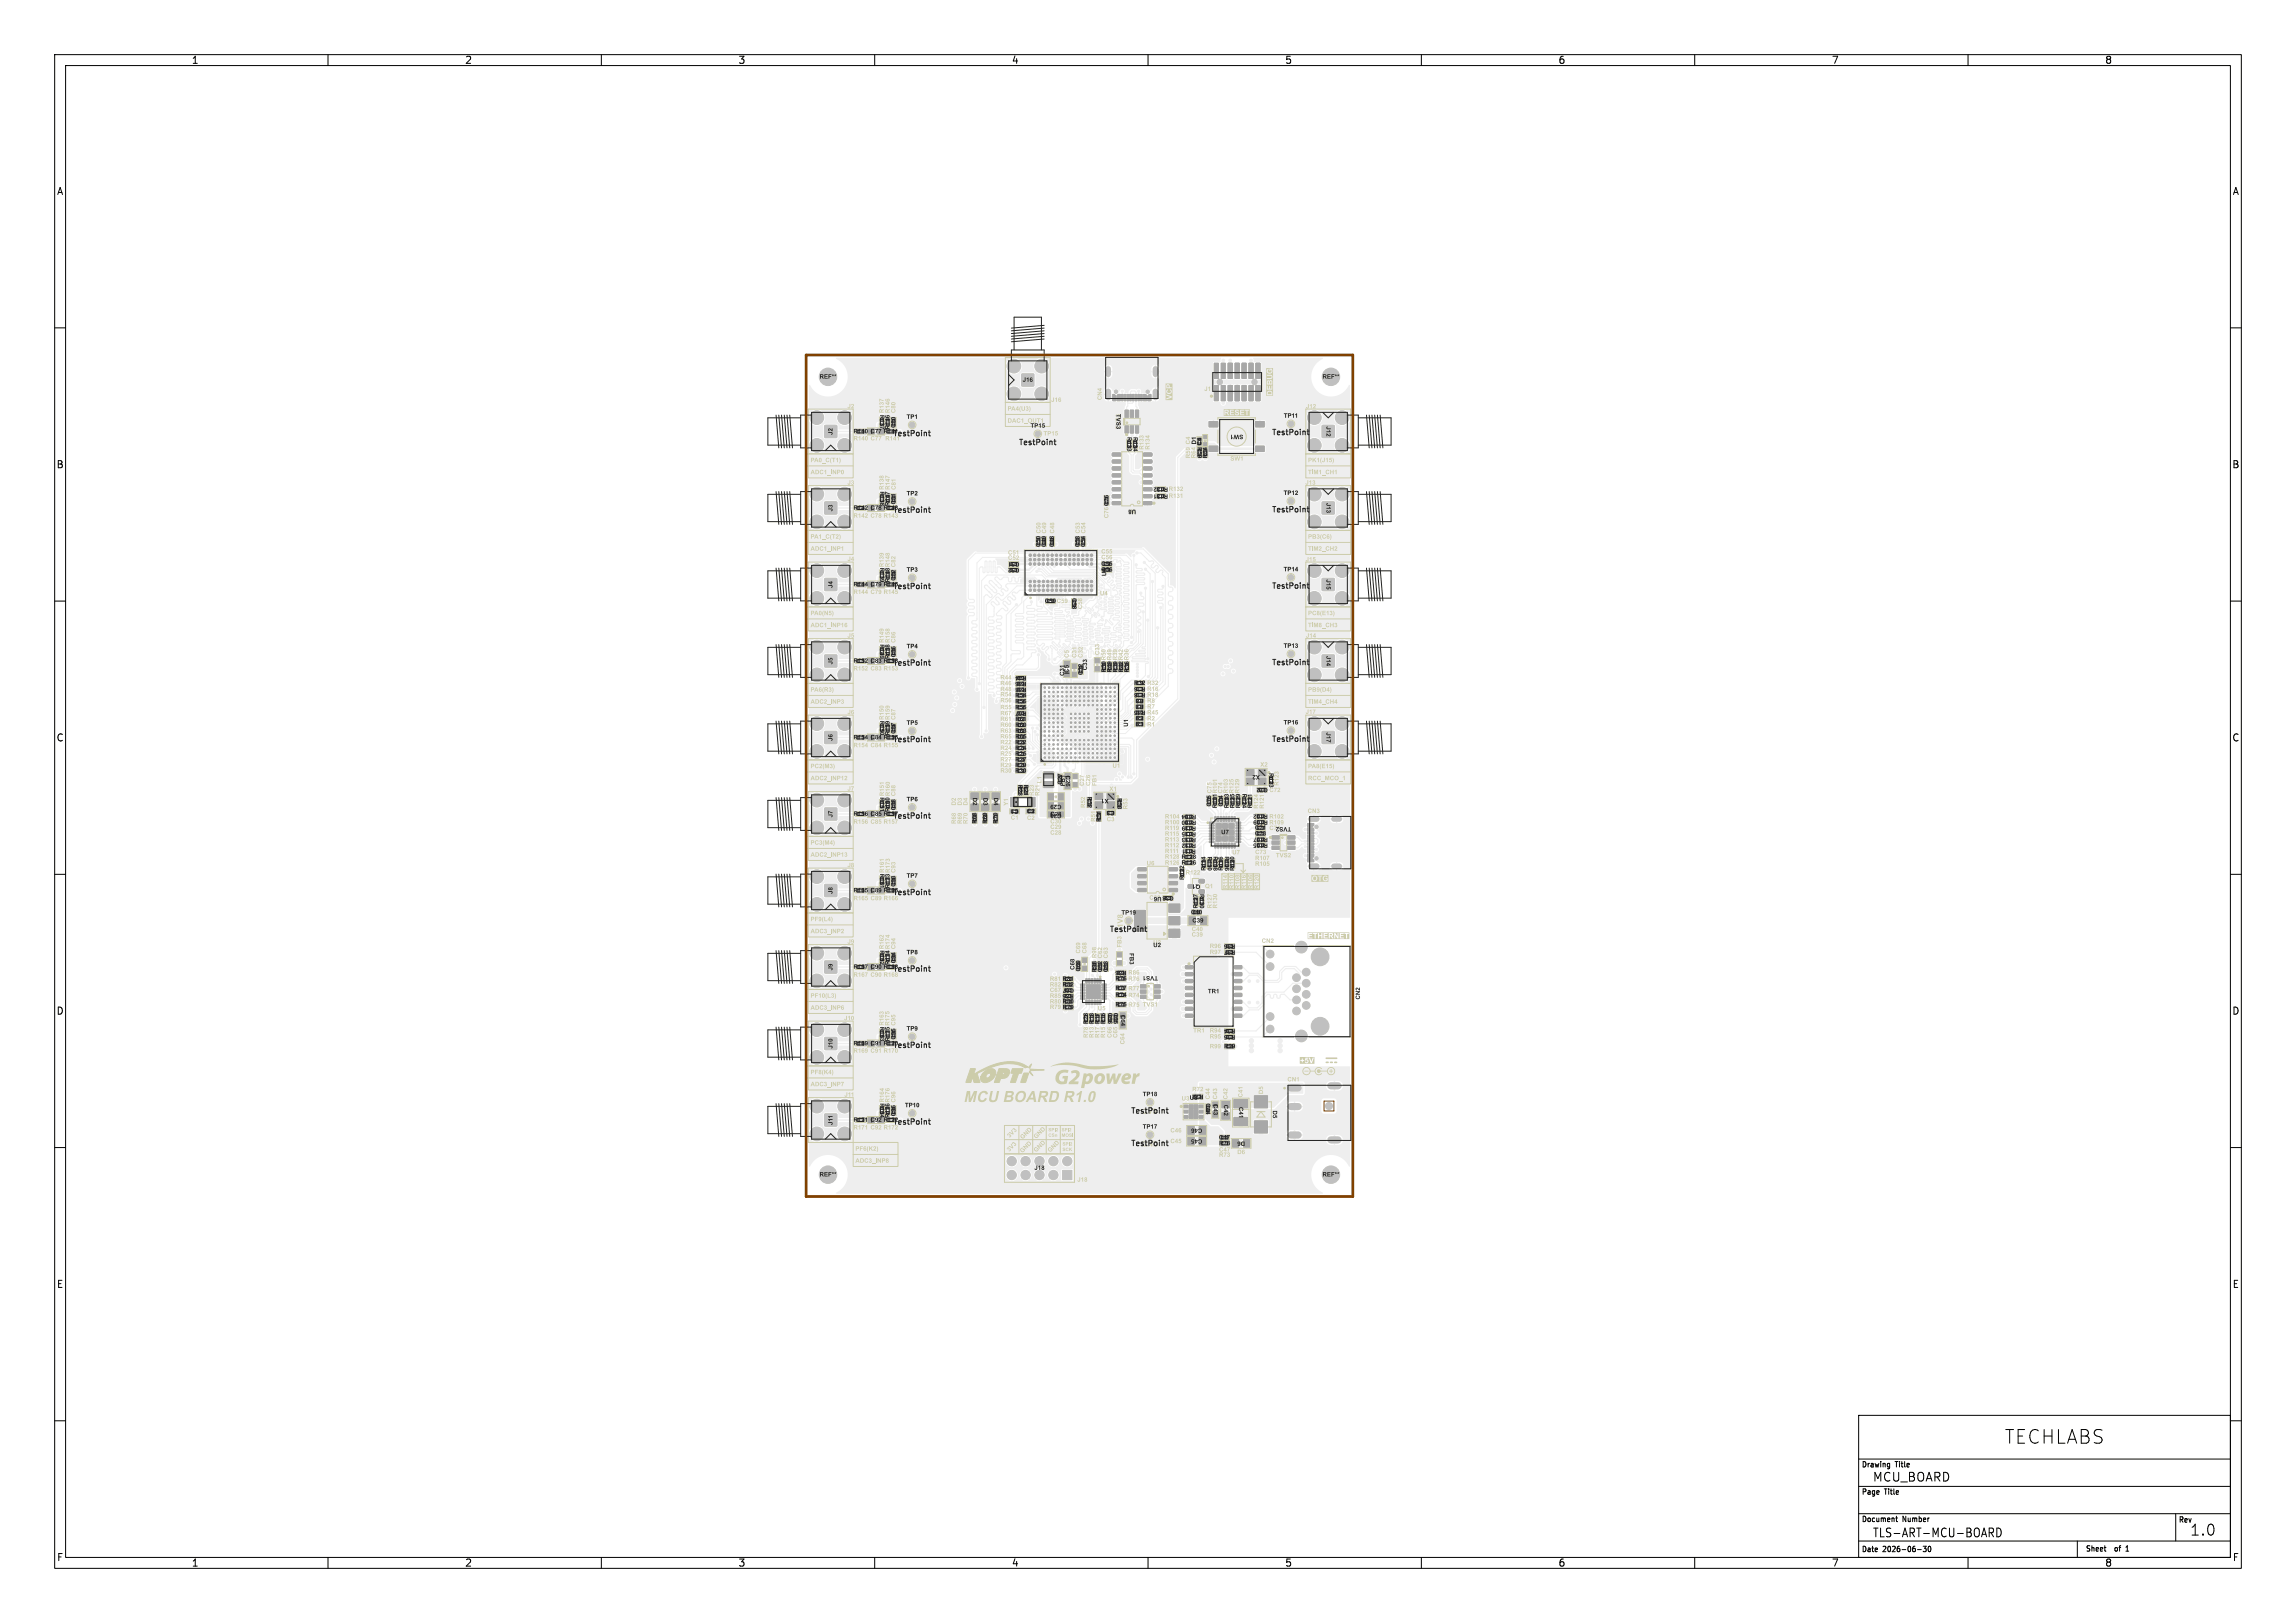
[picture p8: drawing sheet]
<svg xmlns="http://www.w3.org/2000/svg" width="420mm" height="297mm" viewBox="0 0 420 297" stroke-linecap="round" stroke-linejoin="round" font-family="sans-serif">
<defs><g id="words">
<text font-size="3.5" x="366.6" y="264.4">TECHLABS</text>
<text font-size="2.8" x="400.5" y="281.2">1.0</text>
<g font-size="2.2">
<text x="342.5" y="271.3">MCU_BOARD</text>
<text x="342.5" y="281.5">TLS-ART-MCU-BOARD</text>
</g>
<g font-size="1.8">
<text x="35" y="11.9">1</text>
<text x="85" y="11.9">2</text>
<text x="135" y="11.9">3</text>
<text x="185" y="11.9">4</text>
<text x="235" y="11.9">5</text>
<text x="285" y="11.9">6</text>
<text x="335" y="11.9">7</text>
<text x="385" y="11.9">8</text>
<text x="10.3" y="35.9">A</text>
<text x="408.3" y="35.9">A</text>
<text x="10.3" y="85.9">B</text>
<text x="408.2" y="85.9">B</text>
<text x="10.3" y="135.9">C</text>
<text x="408.2" y="135.9">C</text>
<text x="10.3" y="185.9">D</text>
<text x="408.2" y="185.9">D</text>
<text x="10.3" y="235.9">E</text>
<text x="408.3" y="235.9">E</text>
<text x="10.3" y="285.9">F</text>
<text x="35" y="286.9">1</text>
<text x="85" y="286.9">2</text>
<text x="135" y="286.9">3</text>
<text x="185" y="286.9">4</text>
<text x="235" y="286.9">5</text>
<text x="285" y="286.9">6</text>
<text x="335" y="286.9">7</text>
<text x="385" y="286.9">8</text>
<text x="408.3" y="285.9">F</text>
</g>
<g font-size="1.4" fill="#222">
<text x="163.3" y="80">TestPoint</text>
<text x="186.3" y="81.7">TestPoint</text>
<text x="232.6" y="79.8">TestPoint</text>
<text x="163.3" y="94">TestPoint</text>
<text x="232.6" y="94">TestPoint</text>
<text x="232.6" y="107.9">TestPoint</text>
<text x="163.3" y="108">TestPoint</text>
<text x="163.3" y="122">TestPoint</text>
<text x="232.6" y="121.9">TestPoint</text>
<text x="163.3" y="136">TestPoint</text>
<text x="232.6" y="136">TestPoint</text>
<text x="163.3" y="150">TestPoint</text>
<text x="163.3" y="164">TestPoint</text>
<text x="202.9" y="170.8">TestPoint</text>
<text x="163.3" y="178">TestPoint</text>
<text x="163.3" y="192">TestPoint</text>
<text x="206.8" y="204">TestPoint</text>
<text x="163.3" y="206">TestPoint</text>
<text x="206.8" y="209.9">TestPoint</text>
</g>
<g font-size="1.4">
<text x="340.5" y="268.7">Drawing</text>
<text x="346.7" y="268.7">Title</text>
<text x="340.5" y="273.7">Page</text>
<text x="344.8" y="273.7">Title</text>
<text x="340.5" y="278.7">Document</text>
<text x="348.1" y="278.7">Number</text>
<text x="398.5" y="278.8">Rev</text>
<text x="340.5" y="284.2">Date</text>
<text x="344.5" y="284.2">2026-06-30</text>
<text x="381.5" y="284.1">Sheet</text>
<text x="387.1" y="284.1">of</text>
<text x="389.4" y="284.1">1</text>
</g>
</g></defs>
<path d="M195.1 125.2h.1M198.8 177.2v2.3" fill="none" stroke="#eee" stroke-width=".2"/>
<g fill="#eee" stroke="#eee" stroke-width=".18">
<path d="M186.9 68.4h2.2v2.2h-2.2z"/>
<path d="M162.2 162.6h.5v.7h-.5z"/>
<path d="M156.7 120.6h.5v.7h-.5z"/>
<path d="M157.7 120.6h.5v.7h-.5z"/>
<path d="M208.7 125.8h.5v.6h-.5z"/>
<path d="M207.7 125.8h.5v.6h-.5z"/>
<path d="M161 188.4h.6v.6h-.6z"/>
<path d="M161 189.5h.6v.5h-.6z"/>
<path d="M163.2 189.4h.6v.6h-.6z"/>
<path d="M163.2 188.5h.6v.5h-.6z"/>
<path d="M204.8 122.3h.6v.5h-.6z"/>
<path d="M204.8 121.2h.6v.6h-.6z"/>
<path d="M162.2 78.6h.5v.7h-.5z"/>
<path d="M201.5 186.6h.6v.6h-.6z"/>
<path d="M201.5 185.6h.6v.5h-.6z"/>
<path d="M162.2 106.6h.5v.7h-.5z"/>
<path d="M208.7 130.1h.5v.6h-.5z"/>
<path d="M207.7 130.1h.5v.6h-.5z"/>
<path d="M186 131.3h.5v.6h-.5z"/>
<path d="M187 131.3h.5v.6h-.5z"/>
<path d="M196.1 123h.9v.9h-.9z"/>
<path d="M196.1 121.5h.9v.8h-.9z"/>
<path d="M241.9 91.9h2.2v2.2h-2.2z"/>
<path d="M156.7 148.6h.5v.7h-.5z"/>
<path d="M157.7 148.6h.5v.7h-.5z"/>
<path d="M198 176.8h.9v.9h-.9z"/>
<path d="M198 175.3h.9v.8h-.9z"/>
<path d="M156.7 162.6h.5v.7h-.5z"/>
<path d="M157.7 162.6h.5v.7h-.5z"/>
<path d="M202.5 145.1h1.4v1.2h-1.4z"/>
<path d="M200.3 145.1h1.4v1.2h-1.4z"/>
<path d="M200.3 146.7h1.4v1.2h-1.4z"/>
<path d="M202.5 146.7h1.4v1.2h-1.4z"/>
<path d="M204.3 180.5h.5v.7h-.5z"/>
<path d="M205.3 180.5h.5v.7h-.5z"/>
<path d="M158.8 106.5h1.1v.9h-1.1z"/>
<path d="M160.6 106.5h1v.9h-1z"/>
<path d="M194.8 141.5h1v1.1h-1z"/>
<path d="M194.8 143.2h1v1.1h-1z"/>
<path d="M230.8 154.4h.6v.6h-.6z"/>
<path d="M229.8 154.4h.5v.6h-.5z"/>
<path d="M161 174.5h.6v.5h-.6z"/>
<path d="M161 175.5h.6v.5h-.6z"/>
<path d="M187 124.8h.5v.6h-.5z"/>
<path d="M186 124.8h.5v.6h-.5z"/>
<path d="M162.1 189.5h.6v.5h-.6z"/>
<path d="M162.1 188.4h.6v.6h-.6z"/>
<path d="M229.5 200.5h2.4v2.2h-2.4z"/>
<path d="M229.5 205.1h2.4v2.2h-2.4z"/>
<path d="M163.2 119.5h.6v.5h-.6z"/>
<path d="M163.2 118.5h.6v.6h-.6z"/>
<path d="M219.3 206.1h1.2v1.5h-1.2z"/>
<path d="M217.3 206.1h1.1v1.5h-1.1z"/>
<path d="M208.7 129h.5v.6h-.5z"/>
<path d="M207.7 129h.5v.6h-.5z"/>
<path d="M187 130.2h.5v.7h-.5z"/>
<path d="M186 130.2h.5v.7h-.5z"/>
<path d="M156.7 134.6h.5v.7h-.5z"/>
<path d="M157.7 134.6h.5v.7h-.5z"/>
<path d="M208.6 180.2h1.1v.6h-1.1z"/>
<path d="M208.6 181.2h1.1v.6h-1.1z"/>
<path d="M208.6 182.1h1.1v.6h-1.1z"/>
<path d="M211.2 182.1h1v.6h-1z"/>
<path d="M211.2 181.2h1v.6h-1z"/>
<path d="M211.2 180.2h1v.6h-1z"/>
<path d="M197.4 122.7h.6v.6h-.6z"/>
<path d="M197.4 121.8h.6v.5h-.6z"/>
<path d="M241.9 77.9h2.2v2.2h-2.2z"/>
<path d="M200.9 177.1h.7v.5h-.7z"/>
<path d="M200.9 176.1h.7v.6h-.7z"/>
<path d="M219.3 208.1h1.2v1.4h-1.2z"/>
<path d="M217.3 208.1h1.1v1.4h-1.1z"/>
<path d="M223.2 208.9h.6v.7h-.6z"/>
<path d="M224.3 208.9h.5v.7h-.5z"/>
<path d="M224.1 157.3h.6v.5h-.6z"/>
<path d="M224.1 158.3h.6v.5h-.6z"/>
<path d="M220.9 146.8h.6v.5h-.6z"/>
<path d="M220.9 145.8h.6v.6h-.6z"/>
<path d="M194.6 183h.5v.6h-.5z"/>
<path d="M195.6 183h.6v.6h-.6z"/>
<path d="M209.9 72.5l.3-.3h.3v1.1h-.6z"/>
<path d="M209.1 72.2h.5l.1 .2v.9h-.6z"/>
<path d="M208.1 72.2h.3v1.1h-.3z"/>
<path d="M207.1 72.2h.3v1.1h-.3z"/>
<path d="M206.6 72.2h.3v1.1h-.3z"/>
<path d="M205.6 72.2h.3v1.1h-.3z"/>
<path d="M203.5 72.2h.3l.3 .3v.8h-.6z"/>
<path d="M204.3 72.4l.2-.2h.4v1.1h-.6z"/>
<path d="M205.1 72.2h.3v1.1h-.3z"/>
<path d="M206.1 72.2h.3v1.1h-.3z"/>
<path d="M207.6 72.2h.3v1.1h-.3z"/>
<path d="M208.6 72.2h.3v1.1h-.3z"/>
<path d="M220.9 157.3h.7v.5h-.7z"/>
<path d="M220.9 158.3h.7v.5h-.7z"/>
<path d="M204.4 146.3h.7v.5h-.7z"/>
<path d="M204.4 147.3h.7v.6h-.7z"/>
<path d="M225.1 146.8h.7v.6h-.7z"/>
<path d="M225.1 145.8h.7v.5h-.7z"/>
<path d="M200.4 186.6h.7v.6h-.7z"/>
<path d="M200.4 185.6h.7v.5h-.7z"/>
<path d="M225.2 173.9h.5v.7h-.5z"/>
<path d="M224.1 173.9h.6v.7h-.6z"/>
<path d="M220.1 81h.7v.6h-.7z"/>
<path d="M220.1 79.6h.7v.6h-.7z"/>
<path d="M207.3 80.5h.7v.6h-.7z"/>
<path d="M207.3 81.5h.7v.6h-.7z"/>
<path d="M221.2 150.5l.8-.1 .1 .2-.9 .1z"/>
<path d="M221.2 151l.8-.1 .1 .2-.9 .1z"/>
<path d="M221.2 151.5l.8-.1 .1 .2-.9 .1z"/>
<path d="M221.2 152l.8-.1 .1 .2-.9 .1z"/>
<path d="M221.2 152.5l.8-.1 .1 .2-.9 .1z"/>
<path d="M221.2 153l.8-.1 .1 .2-.9 .1z"/>
<path d="M221.2 153.5l.8-.1 .1 .2-.9 .1z"/>
<path d="M221.2 154l.8-.1 .1 .2-.9 .1z"/>
<path d="M222.2 154.3h.3l-.1 .9-.2-.1z"/>
<path d="M222.7 154.3h.3l-.1 .9-.2-.1z"/>
<path d="M223.2 154.3h.3l-.1 .9-.2-.1z"/>
<path d="M223.7 154.3h.3l-.1 .9-.2-.1z"/>
<path d="M224.2 154.3h.3l-.1 .9-.2-.1z"/>
<path d="M224.7 154.3h.3l-.1 .9-.2-.1z"/>
<path d="M225.2 154.3h.3l-.1 .9-.2-.1z"/>
<path d="M225.7 154.3h.3l-.1 .9-.2-.1z"/>
<path d="M226.1 154l.8-.1 .1 .2-.9 .1z"/>
<path d="M226.1 153.5l.8-.1 .1 .2-.9 .1z"/>
<path d="M226.1 153l.8-.1 .1 .2-.9 .1z"/>
<path d="M226.1 152.5l.8-.1 .1 .2-.9 .1z"/>
<path d="M226.1 152l.8-.1 .1 .2-.9 .1z"/>
<path d="M226.1 151.5l.8-.1 .1 .2-.9 .1z"/>
<path d="M226.1 151l.8-.1 .1 .2-.9 .1z"/>
<path d="M226.1 150.5l.8-.1 .1 .2-.9 .1z"/>
<path d="M225.7 149.5h.3l-.1 .8h-.2z"/>
<path d="M225.2 149.5h.3l-.1 .8h-.2z"/>
<path d="M224.7 149.5h.3l-.1 .8h-.2z"/>
<path d="M224.2 149.5h.3l-.1 .8h-.2z"/>
<path d="M223.7 149.5h.3l-.1 .8h-.2z"/>
<path d="M223.2 149.5h.3l-.1 .8h-.2z"/>
<path d="M222.7 149.5h.3l-.1 .8h-.2z"/>
<path d="M222.2 149.5h.3l-.1 .8h-.2z"/>
<path d="M222.4 150.6h3.4v3.4h-3.4z"/>
<path d="M194.6 184h.5v.7h-.5z"/>
<path d="M195.6 184h.6v.7h-.6z"/>
<path d="M204.3 181.8h.5v.6h-.5z"/>
<path d="M205.3 181.8h.5v.6h-.5z"/>
<path d="M203.8 185.6h.6v.6h-.6z"/>
<path d="M203.8 186.6h.6v.5h-.6z"/>
<path d="M186.3 143.8h.6v.6h-.6z"/>
<path d="M186.3 144.9h.6v.5h-.6z"/>
<path d="M186 134.5h.5v.6h-.5z"/>
<path d="M187 134.5h.5v.6h-.5z"/>
<path d="M218.4 165.2h.7v.5h-.7z"/>
<path d="M218.4 164.1h.7v.6h-.7z"/>
<path d="M150.9 105.9h2.2v2.2h-2.2z"/>
<path d="M217.5 167.8h1.2v1.4h-1.2z"/>
<path d="M219.6 167.8h1.1v1.4h-1.1z"/>
<path d="M202.1 91.8h.6v.5h-.6z"/>
<path d="M202.1 90.8h.6v.6h-.6z"/>
<path d="M219.1 81h.6v.6h-.6z"/>
<path d="M219.1 80.1h.6v.5h-.6z"/>
<path d="M221.9 146.8h.7v.6h-.7z"/>
<path d="M221.9 145.8h.7v.5h-.7z"/>
<path d="M229.8 151.2h.6v.6h-.6z"/>
<path d="M230.8 151.2h.5v.6h-.5z"/>
<path d="M241.9 133.9h2.2v2.2h-2.2z"/>
<path d="M223 158.3h.7v.5h-.7z"/>
<path d="M223 157.3h.7v.5h-.7z"/>
<path d="M192.2 99.3h.6v.6h-.6z"/>
<path d="M192.2 98.3h.6v.6h-.6z"/>
<path d="M179.9 150h.6v.5h-.6z"/>
<path d="M179.9 148.9h.6v.6h-.6z"/>
<path d="M194.6 178.8h.5v.7h-.5z"/>
<path d="M195.6 178.8h.6v.7h-.6z"/>
<path d="M162.1 77.5h.6v.5h-.6z"/>
<path d="M162.1 76.5h.6v.5h-.6z"/>
<path d="M230.2 140.8h1.4v1.2h-1.4z"/>
<path d="M228 140.8h1.4v1.2h-1.4z"/>
<path d="M228 142.4h1.4v1.2h-1.4z"/>
<path d="M230.2 142.4h1.4v1.2h-1.4z"/>
<path d="M227.3 145.8h.6v.5h-.6z"/>
<path d="M227.3 146.8h.6v.6h-.6z"/>
<path d="M198.3 186.6h.7v.6h-.7z"/>
<path d="M198.3 185.6h.7v.5h-.7z"/>
<path d="M162.2 92.6h.5v.7h-.5z"/>
<path d="M219.9 158.3h.6v.5h-.6z"/>
<path d="M219.9 157.3h.6v.5h-.6z"/>
<path d="M189.6 99.3h.7v.6h-.7z"/>
<path d="M189.6 98.3h.7v.6h-.7z"/>
<path d="M158.8 92.5h1.1v.9h-1.1z"/>
<path d="M160.6 92.5h1v.9h-1z"/>
<path d="M226.2 146.8h.6v.6h-.6z"/>
<path d="M226.2 145.8h.6v.5h-.6z"/>
<path d="M231.1 144.2h.5v.6h-.5z"/>
<path d="M230.1 144.2h.6v.6h-.6z"/>
<path d="M150.9 161.9h2.2v2.2h-2.2z"/>
<path d="M200.3 122h.9v.8h-.9z"/>
<path d="M200.3 120.4h.9v.9h-.9z"/>
<path d="M216.7 156.5h.5v.7h-.5z"/>
<path d="M217.7 156.5h.5v.7h-.5z"/>
<path d="M179.5 145.1h1.4v1.1h-1.4z"/>
<path d="M179.5 147.1h1.4v1.2h-1.4z"/>
<path d="M223 146.8h.6v.5h-.6z"/>
<path d="M223 145.8h.6v.6h-.6z"/>
<path d="M186 132.4h.5v.6h-.5z"/>
<path d="M187 132.4h.5v.6h-.5z"/>
<path d="M162.1 105.5h.6v.5h-.6z"/>
<path d="M162.1 104.4h.6v.6h-.6z"/>
<path d="M201.1 179.1h.3v.8h-.3z"/>
<path d="M200.6 179.1h.3v.8h-.3z"/>
<path d="M200.1 179.1h.3v.8h-.3z"/>
<path d="M199.6 179.1h.3v.8h-.3z"/>
<path d="M199.1 179.1h.3v.8h-.3z"/>
<path d="M198.6 179.1h.3v.8h-.3z"/>
<path d="M197.7 180.1h.7l.1 .2h-.8z"/>
<path d="M197.7 180.6h.7l.1 .2h-.8z"/>
<path d="M197.7 181.1h.7l.1 .2h-.8z"/>
<path d="M197.7 181.6h.7l.1 .2h-.8z"/>
<path d="M197.7 182.1h.7l.1 .2h-.8z"/>
<path d="M197.7 182.6h.7l.1 .2h-.8z"/>
<path d="M198.6 183h.3v.8h-.3z"/>
<path d="M199.1 183h.3v.8h-.3z"/>
<path d="M199.6 183h.3v.8h-.3z"/>
<path d="M200.1 183h.3v.8h-.3z"/>
<path d="M200.6 183h.3v.8h-.3z"/>
<path d="M201.1 183h.3v.8h-.3z"/>
<path d="M201.6 182.6h.7l.1 .2h-.8z"/>
<path d="M201.6 182.1h.7l.1 .2h-.8z"/>
<path d="M201.6 181.6h.7l.1 .2h-.8z"/>
<path d="M201.6 181.1h.7l.1 .2h-.8z"/>
<path d="M201.6 180.6h.7l.1 .2h-.8z"/>
<path d="M201.6 180.1h.7l.1 .2h-.8z"/>
<path d="M198.8 180.2h2.5v2.5h-2.5z"/>
<path d="M199.9 177.1h.6v.6h-.6z"/>
<path d="M199.9 176.1h.6v.5h-.6z"/>
<path d="M208.7 127.9h.5v.7h-.5z"/>
<path d="M207.7 127.9h.5v.7h-.5z"/>
<path d="M212.6 90.5h.5v.6h-.5z"/>
<path d="M211.5 90.5h.6v.6h-.6z"/>
<path d="M205.8 77.9h.6v1.4h-.6z"/>
<path d="M206.7 77.9h.6v1.4h-.6z"/>
<path d="M207.7 77.9h.6v1.4h-.6z"/>
<path d="M207.7 75h.6v1.4h-.6z"/>
<path d="M206.7 75h.6v1.4h-.6z"/>
<path d="M205.8 75h.6v1.4h-.6z"/>
<path d="M239.2 157.1h.8l.3 .3v.3h-1.1z"/>
<path d="M239.2 156.3h1.1v.4l-.2 .2h-.9z"/>
<path d="M239.2 155.3h1.1v.3h-1.1z"/>
<path d="M239.2 154.3h1.1v.3h-1.1z"/>
<path d="M239.2 153.8h1.1v.3h-1.1z"/>
<path d="M239.2 152.8h1.1v.3h-1.1z"/>
<path d="M239.2 150.7h1.1v.3l-.3 .3h-.8z"/>
<path d="M239.2 151.5h.9l.2 .2v.4h-1.1z"/>
<path d="M239.2 152.3h1.1v.3h-1.1z"/>
<path d="M239.2 153.3h1.1v.3h-1.1z"/>
<path d="M239.2 154.8h1.1v.3h-1.1z"/>
<path d="M239.2 155.8h1.1v.3h-1.1z"/>
<path d="M230.8 153.3h.6v.7h-.6z"/>
<path d="M229.8 153.3h.5v.7h-.5z"/>
<path d="M217.7 154.4h.5v.6h-.5z"/>
<path d="M216.7 154.4h.5v.6h-.5z"/>
<path d="M216.6 202.2h.7v.5h-.7z"/>
<path d="M216.6 203.2h.7v.5h-.7z"/>
<path d="M216.6 204.1h.7v.5h-.7z"/>
<path d="M219.3 204.1h.8v.5h-.8z"/>
<path d="M219.3 203.2h.8v.5h-.8z"/>
<path d="M219.3 202.2h.8v.5h-.8z"/>
<path d="M217.5 202.2h1.7v2.5h-1.7z"/>
<path d="M208.7 126.8h.5v.7h-.5z"/>
<path d="M207.7 126.8h.5v.7h-.5z"/>
<path d="M186 129.1h.5v.7h-.5z"/>
<path d="M187 129.1h.5v.7h-.5z"/>
<path d="M201.7 104h.6v.6h-.6z"/>
<path d="M202.7 104h.5v.6h-.5z"/>
<path d="M161 146.5h.6v.5h-.6z"/>
<path d="M161 147.5h.6v.5h-.6z"/>
<path d="M194.6 179.9h.5v.6h-.5z"/>
<path d="M195.6 179.9h.6v.6h-.6z"/>
<path d="M229.7 81.6h1.6v1h-1.6z"/>
<path d="M221.2 81.6h1.6v1h-1.6z"/>
<path d="M229.7 77.1h1.6v1h-1.6z"/>
<path d="M221.2 77.1h1.6v1h-1.6z"/>
<path d="M217.7 151.2h.5v.7h-.5z"/>
<path d="M216.7 151.2h.5v.7h-.5z"/>
<path d="M205.3 177.7h.5v.6h-.5z"/>
<path d="M204.3 177.7h.5v.6h-.5z"/>
<path d="M216.9 176.7h1.2l.1 .5-1.3 .1z"/>
<path d="M216.9 178h1.2l.1 .5h-1.3z"/>
<path d="M216.9 179.3l1.2-.1 .1 .5-1.3 .1z"/>
<path d="M216.9 180.5h1.2l.1 .5-1.3 .1z"/>
<path d="M216.9 181.8h1.2l.1 .5-1.3 .1z"/>
<path d="M216.9 183.1h1.2l.1 .4-1.3 .1z"/>
<path d="M216.9 184.4l1.2-.1 .1 .5-1.3 .1z"/>
<path d="M216.9 185.6h1.2l.1 .5-1.3 .1z"/>
<path d="M225.8 185.6h1.3l.1 .5-1.3 .1z"/>
<path d="M225.8 184.4l1.3-.1 .1 .5-1.3 .1z"/>
<path d="M225.8 183.1h1.3l.1 .4-1.3 .1z"/>
<path d="M225.8 181.8h1.3l.1 .5-1.3 .1z"/>
<path d="M225.8 180.5h1.3l.1 .5-1.3 .1z"/>
<path d="M225.8 179.3l1.3-.1 .1 .5-1.3 .1z"/>
<path d="M225.8 178h1.3l.1 .5h-1.3z"/>
<path d="M225.8 176.7h1.3l.1 .5-1.3 .1z"/>
<path d="M158.8 78.5h1.1v.9h-1.1z"/>
<path d="M160.6 78.5h1v.9h-1z"/>
<path d="M162.1 91.5h.6v.5h-.6z"/>
<path d="M162.1 90.5h.6v.5h-.6z"/>
<path d="M158.8 148.5h1.1v.9h-1.1z"/>
<path d="M160.6 148.5h1v.9h-1z"/>
<path d="M202 177.1h.6v.5h-.6z"/>
<path d="M202 176.1h.6v.6h-.6z"/>
<path d="M161 132.5h.6v.5h-.6z"/>
<path d="M161 133.5h.6v.5h-.6z"/>
<path d="M217.7 153.3h.5v.7h-.5z"/>
<path d="M216.7 153.3h.5v.7h-.5z"/>
<path d="M241.9 119.9h2.2v2.2h-2.2z"/>
<path d="M196.2 143.2h.9v.8h-.9z"/>
<path d="M196.2 141.6h.9v.9h-.9z"/>
<path d="M241.9 105.9h2.2v2.2h-2.2z"/>
<path d="M217.7 149.1h.5v.7h-.5z"/>
<path d="M216.7 149.1h.5v.7h-.5z"/>
<path d="M161 104.4h.6v.6h-.6z"/>
<path d="M161 105.5h.6v.5h-.6z"/>
<path d="M163.2 91.5h.6v.5h-.6z"/>
<path d="M163.2 90.5h.6v.6h-.6z"/>
<path d="M185.8 148.2h.6v.6h-.6z"/>
<path d="M184.8 148.2h.6v.6h-.6z"/>
<path d="M195.6 180.9h.6v.6h-.6z"/>
<path d="M194.6 180.9h.6v.6h-.6z"/>
<path d="M185.9 137.6h.6v.7h-.6z"/>
<path d="M187 137.6h.5v.7h-.5z"/>
<path d="M158.8 190.5h1.1v.9h-1.1z"/>
<path d="M160.6 190.5h1v.9h-1z"/>
<path d="M213.8 164h.6v.6h-.6z"/>
<path d="M212.9 164h.6v.6h-.6z"/>
<path d="M204.3 178.8h.5v.6h-.5z"/>
<path d="M205.3 178.8h.5v.6h-.5z"/>
<path d="M162.2 204.6h.5v.7h-.5z"/>
<path d="M193.6 146.8h1v1.3h-1z"/>
<path d="M191.7 146.8h1v1.3h-1z"/>
<path d="M162.2 176.6h.5v.7h-.5z"/>
<path d="M219.4 162.9l.8-.1 .1 .6-.9 .1-.1-.2z"/>
<path d="M219.4 161l.8-.1 .1 .6-.9 .1-.1-.2z"/>
<path d="M217.4 161.9h.8l.1 .5-.9 .1-.1-.1z"/>
<path d="M225.1 158.3h.7v.5h-.7z"/>
<path d="M225.1 157.3h.7v.5h-.7z"/>
<path d="M193.6 145.2h1v1.3h-1z"/>
<path d="M191.7 145.2h1v1.3h-1z"/>
<path d="M196.1 109.7h.7v.6h-.7z"/>
<path d="M196.1 110.7h.7v.5h-.7z"/>
<path d="M150.9 77.9h2.2v2.2h-2.2z"/>
<path d="M187.3 143.8h.7v.6h-.7z"/>
<path d="M187.3 144.9h.7v.5h-.7z"/>
<path d="M161 160.4h.6v.6h-.6z"/>
<path d="M161 161.5h.6v.5h-.6z"/>
<path d="M181.8 150h.7v.5h-.7z"/>
<path d="M181.8 148.9h.7v.6h-.7z"/>
<path d="M150.9 189.9h2.2v2.2h-2.2z"/>
<path d="M162.2 120.6h.5v.7h-.5z"/>
<path d="M229.8 152.2h.6v.7h-.6z"/>
<path d="M230.8 152.2h.5v.7h-.5z"/>
<path d="M156.7 78.6h.5v.7h-.5z"/>
<path d="M157.7 78.6h.5v.7h-.5z"/>
<path d="M217.7 152.3h.5v.6h-.5z"/>
<path d="M216.7 152.3h.5v.6h-.5z"/>
<path d="M161 202.4h.6v.6h-.6z"/>
<path d="M161 203.5h.6v.5h-.6z"/>
<path d="M186 133.4h.5v.7h-.5z"/>
<path d="M187 133.4h.5v.7h-.5z"/>
<path d="M185.9 135.5h.6v.7h-.6z"/>
<path d="M187 135.5h.5v.7h-.5z"/>
<path d="M162.1 133.5h.6v.5h-.6z"/>
<path d="M162.1 132.5h.6v.5h-.6z"/>
<path d="M187 125.9h.5v.6h-.5z"/>
<path d="M186 125.9h.5v.6h-.5z"/>
<path d="M219.5 164.1h.6v.6h-.6z"/>
<path d="M219.5 165.2h.6v.5h-.6z"/>
<path d="M202.7 122.3h.6v.5h-.6z"/>
<path d="M202.7 121.2h.6v.6h-.6z"/>
<path d="M225.2 188.3h.5v.7h-.5z"/>
<path d="M224.1 188.3h.6v.7h-.6z"/>
<path d="M150.9 133.9h2.2v2.2h-2.2z"/>
<path d="M228.4 146.8h.6v.6h-.6z"/>
<path d="M228.4 145.8h.6v.5h-.6z"/>
<path d="M161 118.5h.6v.5h-.6z"/>
<path d="M161 119.5h.6v.5h-.6z"/>
<path d="M199.4 186.6h.6v.6h-.6z"/>
<path d="M199.4 185.6h.6v.5h-.6z"/>
<path d="M158.8 176.5h1.1v.9h-1.1z"/>
<path d="M160.6 176.5h1v.9h-1z"/>
<path d="M184.8 145.9h1.4v1.7h-1.4z"/>
<path d="M188 145.9h1.3v1.7h-1.3z"/>
<path d="M212.6 89.2h.5v.7h-.5z"/>
<path d="M211.5 89.2h.6v.7h-.6z"/>
<path d="M162.1 161.5h.6v.5h-.6z"/>
<path d="M162.1 160.4h.6v.6h-.6z"/>
<path d="M163.2 147.5h.6v.5h-.6z"/>
<path d="M163.2 146.5h.6v.6h-.6z"/>
<path d="M196.8 99.3h.6v.6h-.6z"/>
<path d="M196.8 98.3h.6v.6h-.6z"/>
<path d="M227.5 208.5h1.1v1.4h-1.1z"/>
<path d="M225.4 208.5h1.2v1.4h-1.2z"/>
<path d="M186 138.7h.5v.6h-.5z"/>
<path d="M187 138.7h.5v.6h-.5z"/>
<path d="M185.6 102.9h.6v.6h-.6z"/>
<path d="M184.7 102.9h.5v.6h-.5z"/>
<path d="M158.8 162.5h1.1v.9h-1.1z"/>
<path d="M160.6 162.5h1.1v.9h-1.1z"/>
<path d="M150.9 203.9h2.2v2.2h-2.2z"/>
<path d="M162.2 190.6h.5v.7h-.5z"/>
<path d="M150.9 119.9h2.2v2.2h-2.2z"/>
<path d="M190.7 99.3h.6v.6h-.6z"/>
<path d="M190.7 98.3h.6v.6h-.6z"/>
<path d="M199 146h.6v.6h-.6z"/>
<path d="M199 147.1h.6v.5h-.6z"/>
<path d="M156.7 92.6h.5v.7h-.5z"/>
<path d="M157.7 92.6h.5v.7h-.5z"/>
<path d="M194.7 122.7h.9v1.1h-.9z"/>
<path d="M194.7 121h.9v1.1h-.9z"/>
<path d="M162.1 147.5h.6v.5h-.6z"/>
<path d="M162.1 146.5h.6v.5h-.6z"/>
<path d="M162.1 203.5h.6v.5h-.6z"/>
<path d="M162.1 202.4h.6v.6h-.6z"/>
<path d="M205.8 122.3h.7v.5h-.7z"/>
<path d="M205.8 121.2h.7v.6h-.7z"/>
<path d="M203.7 122.3h.7v.5h-.7z"/>
<path d="M203.7 121.2h.7v.6h-.7z"/>
<path d="M222 157.3h.6v.5h-.6z"/>
<path d="M222 158.3h.6v.5h-.6z"/>
<path d="M230.8 150.1h.6v.7h-.6z"/>
<path d="M229.8 150.1h.5v.7h-.5z"/>
<path d="M207.7 132.2h.5v.7h-.5z"/>
<path d="M208.7 132.2h.5v.7h-.5z"/>
<path d="M200.7 149.6h.6v.5h-.6z"/>
<path d="M200.7 148.6h.6v.5h-.6z"/>
<path d="M178 150h.6v.5h-.6z"/>
<path d="M178 148.9h.6v.6h-.6z"/>
<path d="M201.7 102.9h.6v.6h-.6z"/>
<path d="M202.7 102.9h.5v.6h-.5z"/>
<path d="M204.3 174.3h.9v.8h-.9z"/>
<path d="M204.3 175.8h.9v.9h-.9z"/>
<path d="M163.2 203.5h.6v.5h-.6z"/>
<path d="M163.2 202.5h.6v.6h-.6z"/>
<path d="M215.9 159.9h.7v.6h-.7z"/>
<path d="M215.9 158.9h.7v.6h-.7z"/>
<path d="M217.7 155.5h.5v.6h-.5z"/>
<path d="M216.7 155.5h.5v.6h-.5z"/>
<path d="M213.9 162.6h1.4l.1 .5-1.5 .1z"/>
<path d="M213.9 161.4l1.4-.1 .1 .5-1.5 .1z"/>
<path d="M213.9 160.1h1.4l.1 .4-1.5 .1z"/>
<path d="M213.9 158.8h1.4l.1 .5-1.5 .1z"/>
<path d="M208.2 158.8h1.4l.1 .5-1.5 .1z"/>
<path d="M208.2 160.1h1.4l.1 .4-1.5 .1z"/>
<path d="M208.2 161.4l1.4-.1 .1 .5-1.5 .1z"/>
<path d="M208.2 162.6h1.4l.1 .5-1.5 .1z"/>
<path d="M232.7 152.9h1.3v.6h-1.3z"/>
<path d="M232.7 153.9h1.3v.6h-1.3z"/>
<path d="M232.7 154.8h1.3v.6h-1.3z"/>
<path d="M235.5 154.8h1.4v.6h-1.4z"/>
<path d="M235.5 153.9h1.4v.6h-1.4z"/>
<path d="M235.5 152.9h1.4v.6h-1.4z"/>
<path d="M150.9 175.9h2.2v2.2h-2.2z"/>
<path d="M185.9 136.6h.6v.6h-.6z"/>
<path d="M187 136.6h.5v.6h-.5z"/>
<path d="M187 123.7h.5v.7h-.5z"/>
<path d="M186 123.7h.5v.7h-.5z"/>
<path d="M206.2 80.5h.7v.6h-.7z"/>
<path d="M206.2 81.5h.7v.6h-.7z"/>
<path d="M196.9 177h.7v.5h-.7z"/>
<path d="M196.9 176h.7v.6h-.7z"/>
<path d="M162.1 175.5h.6v.5h-.6z"/>
<path d="M162.1 174.5h.6v.5h-.6z"/>
<path d="M185.6 104h.6v.6h-.6z"/>
<path d="M184.7 104h.5v.6h-.5z"/>
<path d="M162.2 134.6h.5v.7h-.5z"/>
<path d="M232.2 142h.6v.6h-.6z"/>
<path d="M232.2 143h.6v.6h-.6z"/>
<path d="M162.1 119.5h.6v.5h-.6z"/>
<path d="M162.1 118.5h.6v.5h-.6z"/>
<path d="M158.8 204.5h1.1v.9h-1.1z"/>
<path d="M160.6 204.5h1v.9h-1z"/>
<path d="M195.6 181.9h.6v.7h-.6z"/>
<path d="M194.6 181.9h.5v.7h-.5z"/>
<path d="M223.2 207.9h.6v.6h-.6z"/>
<path d="M224.2 207.9h.5v.6h-.5z"/>
<path d="M163.2 77.5h.6v.5h-.6z"/>
<path d="M163.2 76.5h.6v.6h-.6z"/>
<path d="M218.1 166.6h.6v.7h-.6z"/>
<path d="M219.1 166.6h.5v.7h-.5z"/>
<path d="M186 128h.5v.7h-.5z"/>
<path d="M187 128h.5v.7h-.5z"/>
<path d="M216.7 157.6h.5v.6h-.5z"/>
<path d="M217.7 157.6h.5v.6h-.5z"/>
<path d="M220.2 83.1h.6v.5h-.6z"/>
<path d="M220.2 82.1h.6v.5h-.6z"/>
<path d="M150.9 147.9h2.2v2.2h-2.2z"/>
<path d="M222.1 70.5h.8v2.8h-.8z"/>
<path d="M222.1 66.5h.8v2.8h-.8z"/>
<path d="M223.4 70.5h.7v2.8h-.7z"/>
<path d="M223.4 66.5h.7v2.8h-.7z"/>
<path d="M224.7 70.5h.7v2.8h-.7z"/>
<path d="M224.7 66.5h.7v2.8h-.7z"/>
<path d="M225.9 70.5h.8v2.8h-.8z"/>
<path d="M225.9 66.5h.8v2.8h-.8z"/>
<path d="M227.2 70.5h.7v2.8h-.7z"/>
<path d="M227.2 66.5h.7v2.8h-.7z"/>
<path d="M228.5 70.5h.7v2.8h-.7z"/>
<path d="M228.5 66.5h.7v2.8h-.7z"/>
<path d="M229.7 70.5h.8v2.8h-.8z"/>
<path d="M229.7 66.5h.8v2.8h-.8z"/>
<path d="M194.4 214.2h1.7v1.7h-1.7z"/>
<path d="M156.7 176.6h.5v.7h-.5z"/>
<path d="M157.7 176.6h.5v.7h-.5z"/>
<path d="M162.2 148.6h.5v.7h-.5z"/>
<path d="M202.7 185.6h.6v.6h-.6z"/>
<path d="M202.7 186.6h.6v.5h-.6z"/>
<path d="M177.6 145.1h1.4v1.1h-1.4z"/>
<path d="M177.6 147.1h1.4v1.2h-1.4z"/>
<path d="M203.3 148.4h.6v.6h-.6z"/>
<path d="M202.4 148.4h.6v.6h-.6z"/>
<path d="M201.6 122.3h.7v.5h-.7z"/>
<path d="M201.6 121.2h.7v.6h-.7z"/>
<path d="M207.7 131.1h.5v.7h-.5z"/>
<path d="M208.7 131.1h.5v.7h-.5z"/>
<path d="M191.7 148.6h1.1v.9h-1.1z"/>
<path d="M193.5 148.6h1v.9h-1z"/>
<path d="M230.8 149.1h.6v.6h-.6z"/>
<path d="M229.8 149.1h.5v.6h-.5z"/>
<path d="M150.9 91.9h2.2v2.2h-2.2z"/>
<path d="M161 76.5h.6v.5h-.6z"/>
<path d="M161 77.5h.6v.5h-.6z"/>
<path d="M204.9 185.3h.9v1.1h-.9z"/>
<path d="M204.9 187.1h.9v1h-.9z"/>
<path d="M221.8 201.6h1v1.1h-1z"/>
<path d="M221.8 203.4h1v1h-1z"/>
<path d="M163.2 105.5h.6v.5h-.6z"/>
<path d="M163.2 104.5h.6v.6h-.6z"/>
<path d="M156.7 204.6h.5v.7h-.5z"/>
<path d="M157.7 204.6h.5v.7h-.5z"/>
<path d="M185.9 140.7h.6v.7h-.6z"/>
<path d="M187 140.7h.5v.7h-.5z"/>
<path d="M158.8 120.5h1.1v.9h-1.1z"/>
<path d="M160.6 120.5h1v.9h-1z"/>
<path d="M190.9 141.2h1.8v1.2h-1.8z"/>
<path d="M190.9 143h1.8v1.1h-1.8z"/>
<path d="M156.7 106.6h.5v.7h-.5z"/>
<path d="M157.7 106.6h.5v.7h-.5z"/>
<path d="M225.2 189.4h.5v.7h-.5z"/>
<path d="M224.1 189.4h.6v.7h-.6z"/>
<path d="M224.1 146.8h.6v.6h-.6z"/>
<path d="M224.1 145.8h.6v.5h-.6z"/>
<path d="M181.4 145.1h1.4v1.1h-1.4z"/>
<path d="M181.4 147.1h1.4v1.2h-1.4z"/>
<path d="M224.2 191.2h.5v.6h-.5z"/>
<path d="M225.2 191.2h.5v.6h-.5z"/>
<path d="M156.7 190.6h.5v.7h-.5z"/>
<path d="M157.7 190.6h.5v.7h-.5z"/>
<path d="M213.8 170h2v1.5h-2z"/>
<path d="M213.8 167.7h2v1.5h-2z"/>
<path d="M213.8 165.4h2v1.5h-2z"/>
<path d="M207.5 166.6h2v3.8h-2z"/>
<path d="M185.9 139.7h.6v.7h-.6z"/>
<path d="M187 139.7h.5v.7h-.5z"/>
<path d="M193.6 142.7h.6v.6h-.6z"/>
<path d="M193.6 141.8h.6v.6h-.6z"/>
<path d="M161 90.5h.6v.5h-.6z"/>
<path d="M161 91.5h.6v.5h-.6z"/>
<path d="M204.3 183.5h.5v.7h-.5z"/>
<path d="M205.3 183.5h.5v.7h-.5z"/>
<path d="M219.1 82.1h.6v.5h-.6z"/>
<path d="M219.1 83.1h.6v.5h-.6z"/>
<path d="M209.2 91.8h1.4l.1 .5-1.5 .1z"/>
<path d="M209.2 90.5h1.4l.1 .5-1.5 .1z"/>
<path d="M209.2 89.3l1.4-.1 .1 .5-1.5 .1z"/>
<path d="M209.2 88h1.4l.1 .5h-1.5z"/>
<path d="M209.2 86.7h1.4l.1 .5-1.5 .1z"/>
<path d="M209.2 85.5l1.4-.1 .1 .5-1.5 .1z"/>
<path d="M209.2 84.2h1.4l.1 .5h-1.5z"/>
<path d="M209.2 82.9h1.4l.1 .5-1.5 .1z"/>
<path d="M203.5 82.9h1.4l.1 .5-1.5 .1z"/>
<path d="M203.5 84.2h1.4l.1 .5h-1.5z"/>
<path d="M203.5 85.5l1.4-.1 .1 .5-1.5 .1z"/>
<path d="M203.5 86.7h1.4l.1 .5-1.5 .1z"/>
<path d="M203.5 88h1.4l.1 .5h-1.5z"/>
<path d="M203.5 89.3l1.4-.1 .1 .5-1.5 .1z"/>
<path d="M203.5 90.6l1.4-.1 .1 .5-1.5 .1z"/>
<path d="M203.5 91.8h1.4l.1 .5-1.5 .1z"/>
<path d="M187.8 148.2h.6v.6h-.6z"/>
<path d="M188.8 148.2h.5v.6h-.5z"/>
<path d="M220.6 202.2h.6v.5h-.6z"/>
<path d="M220.6 203.1h.6v.6h-.6z"/>
<path d="M163.2 161.5h.6v.5h-.6z"/>
<path d="M163.2 160.5h.6v.6h-.6z"/>
<path d="M223.5 201.6h1.4v1.1h-1.4z"/>
<path d="M223.5 203.6h1.4v1.2h-1.4z"/>
<path d="M225.2 172.8h.5v.7h-.5z"/>
<path d="M224.1 172.8h.6v.7h-.6z"/>
<path d="M207.7 124.7h.5v.6h-.5z"/>
<path d="M208.7 124.7h.5v.6h-.5z"/>
<path d="M219.3 200.4h.6v.6h-.6z"/>
<path d="M218.3 200.4h.6v.6h-.6z"/>
<path d="M197.9 99.3h.6v.6h-.6z"/>
<path d="M197.9 98.3h.6v.6h-.6z"/>
<path d="M158.8 134.5h1.1v.9h-1.1z"/>
<path d="M160.6 134.5h1v.9h-1z"/>
<path d="M163.2 175.5h.6v.5h-.6z"/>
<path d="M163.2 174.5h.6v.6h-.6z"/>
<path d="M191.4 109.7h.5v.6h-.5z"/>
<path d="M192.3 109.7h.6v.6h-.6z"/>
<path d="M217.7 150.2h.5v.6h-.5z"/>
<path d="M216.7 150.2h.5v.6h-.5z"/>
<path d="M186 126.9h.5v.7h-.5z"/>
<path d="M187 126.9h.5v.7h-.5z"/>
<path d="M225.7 201.2h2.5v1.5h-2.5z"/>
<path d="M225.7 204.5h2.5v1.5h-2.5z"/>
<path d="M163.2 133.5h.6v.5h-.6z"/>
<path d="M163.2 132.5h.6v.6h-.6z"/>
<circle cx="185.5" cy="67" r="1.25"/>
<circle cx="185.5" cy="72.1" r="1.25"/>
<circle cx="190.5" cy="67" r="1.25"/>
<circle cx="190.5" cy="72.1" r="1.25"/>
<circle cx="224.1" cy="152.3" r=".3"/>
<circle cx="245.5" cy="90.4" r="1.25"/>
<circle cx="240.4" cy="90.4" r="1.25"/>
<circle cx="245.5" cy="95.5" r="1.25"/>
<circle cx="240.4" cy="95.5" r="1.25"/>
<circle cx="166.9" cy="175.7" r=".5"/>
<circle cx="245.5" cy="76.4" r="1.25"/>
<circle cx="240.4" cy="76.4" r="1.25"/>
<circle cx="245.5" cy="81.5" r="1.25"/>
<circle cx="240.4" cy="81.5" r="1.25"/>
<circle cx="149.4" cy="109.5" r="1.25"/>
<circle cx="154.5" cy="109.5" r="1.25"/>
<circle cx="149.4" cy="104.4" r="1.25"/>
<circle cx="154.5" cy="104.4" r="1.25"/>
<circle cx="200.7" cy="182.2" r=".3"/>
<circle cx="245.5" cy="132.4" r="1.25"/>
<circle cx="240.4" cy="132.4" r="1.25"/>
<circle cx="245.5" cy="137.5" r="1.25"/>
<circle cx="240.4" cy="137.5" r="1.25"/>
<circle cx="199.4" cy="180.8" r=".3"/>
<circle cx="166.9" cy="91.8" r=".5"/>
<circle cx="166.9" cy="77.8" r=".5"/>
<circle cx="149.4" cy="165.5" r="1.25"/>
<circle cx="154.5" cy="165.5" r="1.25"/>
<circle cx="149.4" cy="160.4" r="1.25"/>
<circle cx="154.5" cy="160.4" r="1.25"/>
<circle cx="200.7" cy="180.8" r=".3"/>
<circle cx="238.9" cy="177.9" r=".7"/>
<circle cx="237.2" cy="178.9" r=".7"/>
<circle cx="238.9" cy="179.9" r=".7"/>
<circle cx="237.2" cy="180.9" r=".7"/>
<circle cx="238.9" cy="182" r=".7"/>
<circle cx="237.2" cy="183" r=".7"/>
<circle cx="238.9" cy="184" r=".7"/>
<circle cx="237.2" cy="185" r=".7"/>
<circle cx="232.3" cy="174.6" r=".7"/>
<circle cx="232.3" cy="176.9" r=".7"/>
<circle cx="232.3" cy="186" r=".7"/>
<circle cx="232.3" cy="188.3" r=".7"/>
<circle cx="238" cy="189.6" r="1.07"/>
<circle cx="238" cy="173.3" r="1.07"/>
<circle cx="166.9" cy="133.7" r=".5"/>
<circle cx="245.5" cy="118.4" r="1.25"/>
<circle cx="240.4" cy="118.4" r="1.25"/>
<circle cx="245.5" cy="123.5" r="1.25"/>
<circle cx="240.4" cy="123.5" r="1.25"/>
<circle cx="245.5" cy="104.4" r="1.25"/>
<circle cx="240.4" cy="104.4" r="1.25"/>
<circle cx="245.5" cy="109.5" r="1.25"/>
<circle cx="240.4" cy="109.5" r="1.25"/>
<circle cx="149.4" cy="81.5" r="1.25"/>
<circle cx="154.5" cy="81.5" r="1.25"/>
<circle cx="149.4" cy="76.4" r="1.25"/>
<circle cx="154.5" cy="76.4" r="1.25"/>
<circle cx="149.4" cy="193.5" r="1.25"/>
<circle cx="154.5" cy="193.5" r="1.25"/>
<circle cx="149.4" cy="188.4" r="1.25"/>
<circle cx="154.5" cy="188.4" r="1.25"/>
<circle cx="236.1" cy="133.7" r=".5"/>
<circle cx="166.9" cy="119.7" r=".5"/>
<circle cx="166.9" cy="189.7" r=".5"/>
<circle cx="236.1" cy="77.6" r=".5"/>
<circle cx="191.1" cy="138.6" r=".11"/>
<circle cx="191.1" cy="137.8" r=".11"/>
<circle cx="191.1" cy="137" r=".11"/>
<circle cx="191.1" cy="136.2" r=".11"/>
<circle cx="191.1" cy="135.4" r=".11"/>
<circle cx="191.1" cy="134.6" r=".11"/>
<circle cx="191.1" cy="133.8" r=".11"/>
<circle cx="191.1" cy="133" r=".11"/>
<circle cx="191.1" cy="132.2" r=".11"/>
<circle cx="191.1" cy="131.4" r=".11"/>
<circle cx="191.1" cy="130.6" r=".11"/>
<circle cx="191.1" cy="129.8" r=".11"/>
<circle cx="191.1" cy="129" r=".11"/>
<circle cx="191.1" cy="128.2" r=".11"/>
<circle cx="191.1" cy="127.4" r=".11"/>
<circle cx="191.1" cy="126.6" r=".11"/>
<circle cx="191.1" cy="125.8" r=".11"/>
<circle cx="191.9" cy="138.6" r=".11"/>
<circle cx="191.9" cy="137.8" r=".11"/>
<circle cx="191.9" cy="137" r=".11"/>
<circle cx="191.9" cy="136.2" r=".11"/>
<circle cx="191.9" cy="135.4" r=".11"/>
<circle cx="191.9" cy="134.6" r=".11"/>
<circle cx="191.9" cy="133.8" r=".11"/>
<circle cx="191.9" cy="133" r=".11"/>
<circle cx="191.9" cy="132.2" r=".11"/>
<circle cx="191.9" cy="131.4" r=".11"/>
<circle cx="191.9" cy="130.6" r=".11"/>
<circle cx="191.9" cy="129.8" r=".11"/>
<circle cx="191.9" cy="129" r=".11"/>
<circle cx="191.9" cy="128.2" r=".11"/>
<circle cx="191.9" cy="127.4" r=".11"/>
<circle cx="191.9" cy="126.6" r=".11"/>
<circle cx="191.9" cy="125.8" r=".11"/>
<circle cx="192.7" cy="138.6" r=".11"/>
<circle cx="192.7" cy="137.8" r=".11"/>
<circle cx="192.7" cy="137" r=".11"/>
<circle cx="192.7" cy="136.2" r=".11"/>
<circle cx="192.7" cy="135.4" r=".11"/>
<circle cx="192.7" cy="134.6" r=".11"/>
<circle cx="192.7" cy="133.8" r=".11"/>
<circle cx="192.7" cy="133" r=".11"/>
<circle cx="192.7" cy="132.2" r=".11"/>
<circle cx="192.7" cy="131.4" r=".11"/>
<circle cx="192.7" cy="130.6" r=".11"/>
<circle cx="192.7" cy="129.8" r=".11"/>
<circle cx="192.7" cy="129" r=".11"/>
<circle cx="192.7" cy="128.2" r=".11"/>
<circle cx="192.7" cy="127.4" r=".11"/>
<circle cx="192.7" cy="126.6" r=".11"/>
<circle cx="192.7" cy="125.8" r=".11"/>
<circle cx="193.5" cy="138.6" r=".11"/>
<circle cx="193.5" cy="137.8" r=".11"/>
<circle cx="193.5" cy="137" r=".11"/>
<circle cx="193.5" cy="136.2" r=".11"/>
<circle cx="193.5" cy="135.4" r=".11"/>
<circle cx="193.5" cy="134.6" r=".11"/>
<circle cx="193.5" cy="133.8" r=".11"/>
<circle cx="193.5" cy="133" r=".11"/>
<circle cx="193.5" cy="132.2" r=".11"/>
<circle cx="193.5" cy="131.4" r=".11"/>
<circle cx="193.5" cy="130.6" r=".11"/>
<circle cx="193.5" cy="129.8" r=".11"/>
<circle cx="193.5" cy="129" r=".11"/>
<circle cx="193.5" cy="128.2" r=".11"/>
<circle cx="193.5" cy="127.4" r=".11"/>
<circle cx="193.5" cy="126.6" r=".11"/>
<circle cx="193.5" cy="125.8" r=".11"/>
<circle cx="194.3" cy="138.6" r=".11"/>
<circle cx="194.3" cy="137.8" r=".11"/>
<circle cx="194.3" cy="137" r=".11"/>
<circle cx="194.3" cy="136.2" r=".11"/>
<circle cx="194.3" cy="135.4" r=".11"/>
<circle cx="194.3" cy="134.6" r=".11"/>
<circle cx="194.3" cy="133.8" r=".11"/>
<circle cx="194.3" cy="133" r=".11"/>
<circle cx="194.3" cy="132.2" r=".11"/>
<circle cx="194.3" cy="131.4" r=".11"/>
<circle cx="194.3" cy="130.6" r=".11"/>
<circle cx="194.3" cy="129.8" r=".11"/>
<circle cx="194.3" cy="129" r=".11"/>
<circle cx="194.3" cy="128.2" r=".11"/>
<circle cx="194.3" cy="127.4" r=".11"/>
<circle cx="194.3" cy="126.6" r=".11"/>
<circle cx="194.3" cy="125.8" r=".11"/>
<circle cx="195.1" cy="138.6" r=".11"/>
<circle cx="195.1" cy="137.8" r=".11"/>
<circle cx="195.1" cy="137" r=".11"/>
<circle cx="195.1" cy="136.2" r=".11"/>
<circle cx="195.1" cy="135.4" r=".11"/>
<circle cx="195.1" cy="129" r=".11"/>
<circle cx="195.1" cy="128.2" r=".11"/>
<circle cx="195.1" cy="127.4" r=".11"/>
<circle cx="195.1" cy="126.6" r=".11"/>
<circle cx="195.1" cy="125.8" r=".11"/>
<circle cx="195.9" cy="138.6" r=".11"/>
<circle cx="195.9" cy="137.8" r=".11"/>
<circle cx="195.9" cy="137" r=".11"/>
<circle cx="195.9" cy="136.2" r=".11"/>
<circle cx="195.9" cy="135.4" r=".11"/>
<circle cx="195.9" cy="133.8" r=".11"/>
<circle cx="195.9" cy="133" r=".11"/>
<circle cx="195.9" cy="132.2" r=".11"/>
<circle cx="195.9" cy="131.4" r=".11"/>
<circle cx="195.9" cy="130.6" r=".11"/>
<circle cx="195.9" cy="129" r=".11"/>
<circle cx="195.9" cy="128.2" r=".11"/>
<circle cx="195.9" cy="127.4" r=".11"/>
<circle cx="195.9" cy="126.6" r=".11"/>
<circle cx="195.9" cy="125.8" r=".11"/>
<circle cx="196.7" cy="138.6" r=".11"/>
<circle cx="196.7" cy="137.8" r=".11"/>
<circle cx="196.7" cy="137" r=".11"/>
<circle cx="196.7" cy="136.2" r=".11"/>
<circle cx="196.7" cy="135.4" r=".11"/>
<circle cx="196.7" cy="133.8" r=".11"/>
<circle cx="196.7" cy="133" r=".11"/>
<circle cx="196.7" cy="132.2" r=".11"/>
<circle cx="196.7" cy="131.4" r=".11"/>
<circle cx="196.7" cy="130.6" r=".11"/>
<circle cx="196.7" cy="129" r=".11"/>
<circle cx="196.7" cy="128.2" r=".11"/>
<circle cx="196.7" cy="127.4" r=".11"/>
<circle cx="196.7" cy="126.6" r=".11"/>
<circle cx="196.7" cy="125.8" r=".11"/>
<circle cx="197.5" cy="138.6" r=".11"/>
<circle cx="197.5" cy="137.8" r=".11"/>
<circle cx="197.5" cy="137" r=".11"/>
<circle cx="197.5" cy="136.2" r=".11"/>
<circle cx="197.5" cy="135.4" r=".11"/>
<circle cx="197.5" cy="133.8" r=".11"/>
<circle cx="197.5" cy="133" r=".11"/>
<circle cx="197.5" cy="132.2" r=".11"/>
<circle cx="197.5" cy="131.4" r=".11"/>
<circle cx="197.5" cy="130.6" r=".11"/>
<circle cx="197.5" cy="129" r=".11"/>
<circle cx="197.5" cy="128.2" r=".11"/>
<circle cx="197.5" cy="127.4" r=".11"/>
<circle cx="197.5" cy="126.6" r=".11"/>
<circle cx="197.5" cy="125.8" r=".11"/>
<circle cx="198.3" cy="138.6" r=".11"/>
<circle cx="198.3" cy="137.8" r=".11"/>
<circle cx="198.3" cy="137" r=".11"/>
<circle cx="198.3" cy="136.2" r=".11"/>
<circle cx="198.3" cy="135.4" r=".11"/>
<circle cx="198.3" cy="133.8" r=".11"/>
<circle cx="198.3" cy="133" r=".11"/>
<circle cx="198.3" cy="132.2" r=".11"/>
<circle cx="198.3" cy="131.4" r=".11"/>
<circle cx="198.3" cy="130.6" r=".11"/>
<circle cx="198.3" cy="129" r=".11"/>
<circle cx="198.3" cy="128.2" r=".11"/>
<circle cx="198.3" cy="127.4" r=".11"/>
<circle cx="198.3" cy="126.6" r=".11"/>
<circle cx="198.3" cy="125.8" r=".11"/>
<circle cx="199.1" cy="138.6" r=".11"/>
<circle cx="199.1" cy="137.8" r=".11"/>
<circle cx="199.1" cy="137" r=".11"/>
<circle cx="199.1" cy="136.2" r=".11"/>
<circle cx="199.1" cy="135.4" r=".11"/>
<circle cx="199.1" cy="133.8" r=".11"/>
<circle cx="199.1" cy="133" r=".11"/>
<circle cx="199.1" cy="132.2" r=".11"/>
<circle cx="199.1" cy="131.4" r=".11"/>
<circle cx="199.1" cy="130.6" r=".11"/>
<circle cx="199.1" cy="129" r=".11"/>
<circle cx="199.1" cy="128.2" r=".11"/>
<circle cx="199.1" cy="127.4" r=".11"/>
<circle cx="199.1" cy="126.6" r=".11"/>
<circle cx="199.1" cy="125.8" r=".11"/>
<circle cx="199.9" cy="138.6" r=".11"/>
<circle cx="199.9" cy="137.8" r=".11"/>
<circle cx="199.9" cy="137" r=".11"/>
<circle cx="199.9" cy="136.2" r=".11"/>
<circle cx="199.9" cy="135.4" r=".11"/>
<circle cx="199.9" cy="129" r=".11"/>
<circle cx="199.9" cy="128.2" r=".11"/>
<circle cx="199.9" cy="127.4" r=".11"/>
<circle cx="199.9" cy="126.6" r=".11"/>
<circle cx="199.9" cy="125.8" r=".11"/>
<circle cx="200.7" cy="138.6" r=".11"/>
<circle cx="200.7" cy="137.8" r=".11"/>
<circle cx="200.7" cy="137" r=".11"/>
<circle cx="200.7" cy="136.2" r=".11"/>
<circle cx="200.7" cy="135.4" r=".11"/>
<circle cx="200.7" cy="134.6" r=".11"/>
<circle cx="200.7" cy="133.8" r=".11"/>
<circle cx="200.7" cy="133" r=".11"/>
<circle cx="200.7" cy="132.2" r=".11"/>
<circle cx="200.7" cy="131.4" r=".11"/>
<circle cx="200.7" cy="130.6" r=".11"/>
<circle cx="200.7" cy="129.8" r=".11"/>
<circle cx="200.7" cy="129" r=".11"/>
<circle cx="200.7" cy="128.2" r=".11"/>
<circle cx="200.7" cy="127.4" r=".11"/>
<circle cx="200.7" cy="126.6" r=".11"/>
<circle cx="200.7" cy="125.8" r=".11"/>
<circle cx="201.5" cy="138.6" r=".11"/>
<circle cx="201.5" cy="137.8" r=".11"/>
<circle cx="201.5" cy="137" r=".11"/>
<circle cx="201.5" cy="136.2" r=".11"/>
<circle cx="201.5" cy="135.4" r=".11"/>
<circle cx="201.5" cy="134.6" r=".11"/>
<circle cx="201.5" cy="133.8" r=".11"/>
<circle cx="201.5" cy="133" r=".11"/>
<circle cx="201.5" cy="132.2" r=".11"/>
<circle cx="201.5" cy="131.4" r=".11"/>
<circle cx="201.5" cy="130.6" r=".11"/>
<circle cx="201.5" cy="129.8" r=".11"/>
<circle cx="201.5" cy="129" r=".11"/>
<circle cx="201.5" cy="128.2" r=".11"/>
<circle cx="201.5" cy="127.4" r=".11"/>
<circle cx="201.5" cy="126.6" r=".11"/>
<circle cx="201.5" cy="125.8" r=".11"/>
<circle cx="202.3" cy="138.6" r=".11"/>
<circle cx="202.3" cy="137.8" r=".11"/>
<circle cx="202.3" cy="137" r=".11"/>
<circle cx="202.3" cy="136.2" r=".11"/>
<circle cx="202.3" cy="135.4" r=".11"/>
<circle cx="202.3" cy="134.6" r=".11"/>
<circle cx="202.3" cy="133.8" r=".11"/>
<circle cx="202.3" cy="133" r=".11"/>
<circle cx="202.3" cy="132.2" r=".11"/>
<circle cx="202.3" cy="131.4" r=".11"/>
<circle cx="202.3" cy="130.6" r=".11"/>
<circle cx="202.3" cy="129.8" r=".11"/>
<circle cx="202.3" cy="129" r=".11"/>
<circle cx="202.3" cy="128.2" r=".11"/>
<circle cx="202.3" cy="127.4" r=".11"/>
<circle cx="202.3" cy="126.6" r=".11"/>
<circle cx="202.3" cy="125.8" r=".11"/>
<circle cx="203.1" cy="138.6" r=".11"/>
<circle cx="203.1" cy="137.8" r=".11"/>
<circle cx="203.1" cy="137" r=".11"/>
<circle cx="203.1" cy="136.2" r=".11"/>
<circle cx="203.1" cy="135.4" r=".11"/>
<circle cx="203.1" cy="134.6" r=".11"/>
<circle cx="203.1" cy="133.8" r=".11"/>
<circle cx="203.1" cy="133" r=".11"/>
<circle cx="203.1" cy="132.2" r=".11"/>
<circle cx="203.1" cy="131.4" r=".11"/>
<circle cx="203.1" cy="130.6" r=".11"/>
<circle cx="203.1" cy="129.8" r=".11"/>
<circle cx="203.1" cy="129" r=".11"/>
<circle cx="203.1" cy="128.2" r=".11"/>
<circle cx="203.1" cy="127.4" r=".11"/>
<circle cx="203.1" cy="126.6" r=".11"/>
<circle cx="203.1" cy="125.8" r=".11"/>
<circle cx="203.9" cy="138.6" r=".11"/>
<circle cx="203.9" cy="137.8" r=".11"/>
<circle cx="203.9" cy="137" r=".11"/>
<circle cx="203.9" cy="136.2" r=".11"/>
<circle cx="203.9" cy="135.4" r=".11"/>
<circle cx="203.9" cy="134.6" r=".11"/>
<circle cx="203.9" cy="133.8" r=".11"/>
<circle cx="203.9" cy="133" r=".11"/>
<circle cx="203.9" cy="132.2" r=".11"/>
<circle cx="203.9" cy="131.4" r=".11"/>
<circle cx="203.9" cy="130.6" r=".11"/>
<circle cx="203.9" cy="129.8" r=".11"/>
<circle cx="203.9" cy="129" r=".11"/>
<circle cx="203.9" cy="128.2" r=".11"/>
<circle cx="203.9" cy="127.4" r=".11"/>
<circle cx="203.9" cy="126.6" r=".11"/>
<circle cx="203.9" cy="125.8" r=".11"/>
<circle cx="149.4" cy="137.5" r="1.25"/>
<circle cx="154.5" cy="137.5" r="1.25"/>
<circle cx="149.4" cy="132.4" r="1.25"/>
<circle cx="154.5" cy="132.4" r="1.25"/>
<circle cx="166.9" cy="161.7" r=".5"/>
<circle cx="199.4" cy="182.2" r=".3"/>
<circle cx="236.1" cy="119.7" r=".5"/>
<circle cx="200" cy="181.5" r=".3"/>
<circle cx="149.4" cy="207.5" r="1.25"/>
<circle cx="154.5" cy="207.5" r="1.25"/>
<circle cx="149.4" cy="202.4" r="1.25"/>
<circle cx="154.5" cy="202.4" r="1.25"/>
<circle cx="210.4" cy="201.7" r=".5"/>
<circle cx="223.1" cy="151.2" r=".3"/>
<circle cx="149.4" cy="123.5" r="1.25"/>
<circle cx="154.5" cy="123.5" r="1.25"/>
<circle cx="149.4" cy="118.4" r="1.25"/>
<circle cx="154.5" cy="118.4" r="1.25"/>
<circle cx="166.9" cy="147.7" r=".5"/>
<circle cx="189.8" cy="79.4" r=".5"/>
<circle cx="166.9" cy="105.7" r=".5"/>
<circle cx="225.2" cy="153.3" r=".3"/>
<circle cx="149.4" cy="179.5" r="1.25"/>
<circle cx="154.5" cy="179.5" r="1.25"/>
<circle cx="149.4" cy="174.4" r="1.25"/>
<circle cx="154.5" cy="174.4" r="1.25"/>
<circle cx="236.1" cy="105.7" r=".5"/>
<circle cx="206.5" cy="168.5" r=".5"/>
<circle cx="210.4" cy="207.7" r=".5"/>
<circle cx="149.4" cy="151.5" r="1.25"/>
<circle cx="154.5" cy="151.5" r="1.25"/>
<circle cx="149.4" cy="146.4" r="1.25"/>
<circle cx="154.5" cy="146.4" r="1.25"/>
<circle cx="195.2" cy="212.5" r=".85"/>
<circle cx="192.7" cy="215" r=".85"/>
<circle cx="192.7" cy="212.5" r=".85"/>
<circle cx="190.1" cy="215" r=".85"/>
<circle cx="190.1" cy="212.5" r=".85"/>
<circle cx="187.6" cy="215" r=".85"/>
<circle cx="187.6" cy="212.5" r=".85"/>
<circle cx="185.1" cy="215" r=".85"/>
<circle cx="185.1" cy="212.5" r=".85"/>
<circle cx="188.5" cy="108" r=".2"/>
<circle cx="188.5" cy="107.2" r=".2"/>
<circle cx="188.5" cy="106.4" r=".2"/>
<circle cx="188.5" cy="103.2" r=".2"/>
<circle cx="188.5" cy="102.4" r=".2"/>
<circle cx="188.5" cy="101.6" r=".2"/>
<circle cx="189.3" cy="108" r=".2"/>
<circle cx="189.3" cy="107.2" r=".2"/>
<circle cx="189.3" cy="106.4" r=".2"/>
<circle cx="189.3" cy="103.2" r=".2"/>
<circle cx="189.3" cy="102.4" r=".2"/>
<circle cx="189.3" cy="101.6" r=".2"/>
<circle cx="190.1" cy="108" r=".2"/>
<circle cx="190.1" cy="107.2" r=".2"/>
<circle cx="190.1" cy="106.4" r=".2"/>
<circle cx="190.1" cy="103.2" r=".2"/>
<circle cx="190.1" cy="102.4" r=".2"/>
<circle cx="190.1" cy="101.6" r=".2"/>
<circle cx="190.9" cy="108" r=".2"/>
<circle cx="190.9" cy="107.2" r=".2"/>
<circle cx="190.9" cy="106.4" r=".2"/>
<circle cx="190.9" cy="103.2" r=".2"/>
<circle cx="190.9" cy="102.4" r=".2"/>
<circle cx="190.9" cy="101.6" r=".2"/>
<circle cx="191.7" cy="108" r=".2"/>
<circle cx="191.7" cy="107.2" r=".2"/>
<circle cx="191.7" cy="106.4" r=".2"/>
<circle cx="191.7" cy="103.2" r=".2"/>
<circle cx="191.7" cy="102.4" r=".2"/>
<circle cx="191.7" cy="101.6" r=".2"/>
<circle cx="192.5" cy="108" r=".2"/>
<circle cx="192.5" cy="107.2" r=".2"/>
<circle cx="192.5" cy="106.4" r=".2"/>
<circle cx="192.5" cy="103.2" r=".2"/>
<circle cx="192.5" cy="102.4" r=".2"/>
<circle cx="192.5" cy="101.6" r=".2"/>
<circle cx="193.3" cy="108" r=".2"/>
<circle cx="193.3" cy="107.2" r=".2"/>
<circle cx="193.3" cy="106.4" r=".2"/>
<circle cx="193.3" cy="103.2" r=".2"/>
<circle cx="193.3" cy="102.4" r=".2"/>
<circle cx="193.3" cy="101.6" r=".2"/>
<circle cx="194.1" cy="108" r=".2"/>
<circle cx="194.1" cy="107.2" r=".2"/>
<circle cx="194.1" cy="106.4" r=".2"/>
<circle cx="194.1" cy="103.2" r=".2"/>
<circle cx="194.1" cy="102.4" r=".2"/>
<circle cx="194.1" cy="101.6" r=".2"/>
<circle cx="194.9" cy="108" r=".2"/>
<circle cx="194.9" cy="107.2" r=".2"/>
<circle cx="194.9" cy="106.4" r=".2"/>
<circle cx="194.9" cy="103.2" r=".2"/>
<circle cx="194.9" cy="102.4" r=".2"/>
<circle cx="194.9" cy="101.6" r=".2"/>
<circle cx="195.7" cy="108" r=".2"/>
<circle cx="195.7" cy="107.2" r=".2"/>
<circle cx="195.7" cy="106.4" r=".2"/>
<circle cx="195.7" cy="103.2" r=".2"/>
<circle cx="195.7" cy="102.4" r=".2"/>
<circle cx="195.7" cy="101.6" r=".2"/>
<circle cx="196.5" cy="108" r=".2"/>
<circle cx="196.5" cy="107.2" r=".2"/>
<circle cx="196.5" cy="106.4" r=".2"/>
<circle cx="196.5" cy="103.2" r=".2"/>
<circle cx="196.5" cy="102.4" r=".2"/>
<circle cx="196.5" cy="101.6" r=".2"/>
<circle cx="197.3" cy="108" r=".2"/>
<circle cx="197.3" cy="107.2" r=".2"/>
<circle cx="197.3" cy="106.4" r=".2"/>
<circle cx="197.3" cy="103.2" r=".2"/>
<circle cx="197.3" cy="102.4" r=".2"/>
<circle cx="197.3" cy="101.6" r=".2"/>
<circle cx="198.1" cy="108" r=".2"/>
<circle cx="198.1" cy="107.2" r=".2"/>
<circle cx="198.1" cy="106.4" r=".2"/>
<circle cx="198.1" cy="103.2" r=".2"/>
<circle cx="198.1" cy="102.4" r=".2"/>
<circle cx="198.1" cy="101.6" r=".2"/>
<circle cx="198.9" cy="108" r=".2"/>
<circle cx="198.9" cy="107.2" r=".2"/>
<circle cx="198.9" cy="106.4" r=".2"/>
<circle cx="198.9" cy="103.2" r=".2"/>
<circle cx="198.9" cy="102.4" r=".2"/>
<circle cx="198.9" cy="101.6" r=".2"/>
<circle cx="199.7" cy="108" r=".2"/>
<circle cx="199.7" cy="107.2" r=".2"/>
<circle cx="199.7" cy="106.4" r=".2"/>
<circle cx="199.7" cy="103.2" r=".2"/>
<circle cx="199.7" cy="102.4" r=".2"/>
<circle cx="199.7" cy="101.6" r=".2"/>
<circle cx="149.4" cy="95.5" r="1.25"/>
<circle cx="154.5" cy="95.5" r="1.25"/>
<circle cx="149.4" cy="90.4" r="1.25"/>
<circle cx="154.5" cy="90.4" r="1.25"/>
<circle cx="166.9" cy="203.7" r=".5"/>
<circle cx="223.1" cy="153.3" r=".3"/>
<circle cx="225.2" cy="151.2" r=".3"/>
<circle cx="236.1" cy="91.7" r=".5"/>
<circle cx="171.5" cy="85" r=".5"/>
<circle cx="188.8" cy="102.8" r=".2"/>
<circle cx="235.5" cy="85" r=".5"/>
<circle cx="231.8" cy="152.6" r=".2"/>
<circle cx="199.5" cy="130.2" r=".2"/>
<circle cx="213.5" cy="85" r=".5"/>
<circle cx="159.5" cy="169" r=".5"/>
<circle cx="159.5" cy="113" r=".5"/>
<circle cx="231.8" cy="151.5" r=".2"/>
<circle cx="184.5" cy="148.5" r=".2"/>
<circle cx="205.3" cy="69" r=".2"/>
<circle cx="192.6" cy="109.3" r=".2"/>
<circle cx="190.9" cy="108.6" r=".2"/>
<circle cx="199.5" cy="169" r=".5"/>
<circle cx="231.8" cy="149.4" r=".2"/>
<circle cx="197.3" cy="108.6" r=".2"/>
<circle cx="162.4" cy="160.1" r=".2"/>
<circle cx="196.5" cy="120.6" r=".25"/>
<circle cx="190.7" cy="125.4" r=".2"/>
<circle cx="199.8" cy="124.3" r=".2"/>
<circle cx="197.1" cy="131.8" r=".2"/>
<circle cx="185.5" cy="183" r=".5"/>
<circle cx="220.9" cy="204.1" r=".2"/>
<circle cx="198.7" cy="132.7" r=".2"/>
<circle cx="159.5" cy="183" r=".5"/>
<circle cx="197.1" cy="98.1" r=".2"/>
<circle cx="232.3" cy="77.6" r=".4"/>
<circle cx="218.9" cy="161.3" r=".2"/>
<circle cx="198.4" cy="174.8" r=".3"/>
<circle cx="208.7" cy="92.1" r=".25"/>
<circle cx="208.3" cy="181.5" r=".2"/>
<circle cx="202.3" cy="175.8" r=".2"/>
<circle cx="212.6" cy="164.3" r=".2"/>
<circle cx="208.3" cy="69" r=".2"/>
<circle cx="159.5" cy="155" r=".5"/>
<circle cx="197.9" cy="132.7" r=".2"/>
<circle cx="194.3" cy="181.2" r=".2"/>
<circle cx="171.5" cy="113" r=".5"/>
<circle cx="199.5" cy="127" r=".2"/>
<circle cx="184.4" cy="104.3" r=".2"/>
<circle cx="203.8" cy="104.3" r=".2"/>
<circle cx="162.4" cy="104.1" r=".2"/>
<circle cx="196.5" cy="100.9" r=".2"/>
<circle cx="200.7" cy="120.1" r=".25"/>
<circle cx="197.7" cy="120.6" r=".25"/>
<circle cx="198.7" cy="131.1" r=".2"/>
<circle cx="195.5" cy="127" r=".2"/>
<circle cx="214.8" cy="172.1" r=".4"/>
<circle cx="206.2" cy="178" r=".2"/>
<circle cx="159.5" cy="141" r=".5"/>
<circle cx="184.4" cy="103.2" r=".2"/>
<circle cx="223.8" cy="189.8" r=".2"/>
<circle cx="219.4" cy="79.4" r=".25"/>
<circle cx="163.5" cy="132.1" r=".2"/>
<circle cx="159.5" cy="215" r=".5"/>
<circle cx="204.3" cy="139" r=".2"/>
<circle cx="223.7" cy="174.3" r=".2"/>
<circle cx="163.5" cy="76" r=".2"/>
<circle cx="163.5" cy="202.1" r=".2"/>
<circle cx="171.5" cy="197" r=".5"/>
<circle cx="223.3" cy="145.5" r=".2"/>
<circle cx="162.4" cy="146" r=".2"/>
<circle cx="163.5" cy="174.1" r=".2"/>
<circle cx="235.5" cy="127" r=".5"/>
<circle cx="235.5" cy="113" r=".5"/>
<circle cx="202.7" cy="136.6" r=".2"/>
<circle cx="216.7" cy="206.9" r=".4"/>
<circle cx="199.5" cy="69" r=".5"/>
<circle cx="222.3" cy="205.3" r=".4"/>
<circle cx="202.2" cy="144.5" r=".2"/>
<circle cx="224.2" cy="205.3" r=".4"/>
<circle cx="201.3" cy="175.8" r=".2"/>
<circle cx="190.1" cy="108.6" r=".2"/>
<circle cx="159.5" cy="197" r=".5"/>
<circle cx="227.6" cy="141.4" r=".25"/>
<circle cx="185.5" cy="85" r=".5"/>
<circle cx="216.7" cy="208.8" r=".4"/>
<circle cx="204.1" cy="187.5" r=".2"/>
<circle cx="226.3" cy="73.8" r=".25"/>
<circle cx="196.3" cy="131.1" r=".2"/>
<circle cx="171.5" cy="215" r=".5"/>
<circle cx="220.5" cy="165.4" r=".2"/>
<circle cx="220.1" cy="167" r=".2"/>
<circle cx="191.7" cy="101.1" r=".2"/>
<circle cx="225" cy="73.8" r=".25"/>
<circle cx="215.5" cy="215" r=".5"/>
<circle cx="191" cy="98" r=".2"/>
<circle cx="199.5" cy="197" r=".5"/>
<circle cx="201.1" cy="139.7" r=".2"/>
<circle cx="235.5" cy="69" r=".5"/>
<circle cx="227" cy="206.6" r=".4"/>
<circle cx="202.1" cy="148.7" r=".2"/>
<circle cx="197.1" cy="132.7" r=".2"/>
<circle cx="163.5" cy="188.1" r=".2"/>
<circle cx="203.8" cy="103.6" r=".2"/>
<circle cx="198.2" cy="98.1" r=".2"/>
<circle cx="190" cy="98" r=".2"/>
<circle cx="196.5" cy="106" r=".2"/>
<circle cx="185.5" cy="155" r=".5"/>
<circle cx="230.7" cy="204.6" r=".4"/>
<circle cx="215.5" cy="197" r=".5"/>
<circle cx="243.6" cy="155.4" r=".2"/>
<circle cx="192.3" cy="128.6" r=".2"/>
<circle cx="190.8" cy="120.7" r=".2"/>
<circle cx="210" cy="181.5" r=".2"/>
<circle cx="198.1" cy="108.6" r=".2"/>
<circle cx="159.5" cy="99" r=".5"/>
<circle cx="229" cy="209.2" r=".3"/>
<circle cx="217.5" cy="113" r=".5"/>
<circle cx="196.3" cy="132.1" r=".2"/>
<circle cx="207" cy="77.5" r=".2"/>
<circle cx="203.3" cy="143.7" r=".2"/>
<circle cx="159.5" cy="127" r=".5"/>
<circle cx="198.7" cy="131.8" r=".2"/>
<circle cx="231.5" cy="215" r=".5"/>
<circle cx="220.5" cy="79.2" r=".25"/>
<circle cx="197.9" cy="131.8" r=".2"/>
<circle cx="200.7" cy="144.5" r=".25"/>
<circle cx="159.5" cy="85" r=".5"/>
<circle cx="194.3" cy="182.3" r=".2"/>
<circle cx="199.5" cy="131.2" r=".2"/>
<circle cx="201.8" cy="91.1" r=".2"/>
<circle cx="230.7" cy="207.9" r=".4"/>
<circle cx="163.5" cy="160.1" r=".2"/>
<circle cx="171.5" cy="169" r=".5"/>
<circle cx="188.9" cy="106" r=".2"/>
<circle cx="202" cy="139.7" r=".2"/>
<circle cx="171.5" cy="69" r=".5"/>
<circle cx="220.7" cy="161.3" r=".2"/>
<circle cx="193.1" cy="131" r=".2"/>
<circle cx="199.5" cy="215" r=".5"/>
<circle cx="201.9" cy="133.4" r=".2"/>
<circle cx="171.5" cy="99" r=".5"/>
<circle cx="185.5" cy="197" r=".5"/>
<circle cx="197.1" cy="136.6" r=".2"/>
<circle cx="201" cy="143.9" r=".2"/>
<circle cx="192.5" cy="98" r=".2"/>
<circle cx="240" cy="203.6" r=".5"/>
<circle cx="196.8" cy="111.5" r=".2"/>
<circle cx="185.6" cy="130.5" r=".2"/>
<circle cx="231.5" cy="197" r=".5"/>
<circle cx="220.5" cy="77.6" r=".4"/>
<circle cx="171.5" cy="127" r=".5"/>
<circle cx="228.7" cy="140.4" r=".25"/>
<circle cx="195.1" cy="120.6" r=".25"/>
<circle cx="224.5" cy="207.5" r=".2"/>
<circle cx="218.3" cy="205.3" r=".4"/>
<circle cx="159.5" cy="69" r=".5"/>
<circle cx="171.5" cy="155" r=".5"/>
<circle cx="199.3" cy="102" r=".2"/>
<circle cx="226.5" cy="145.5" r=".2"/>
<circle cx="191.5" cy="138.2" r=".2"/>
<circle cx="162.4" cy="174.1" r=".2"/>
<circle cx="197.9" cy="131.1" r=".2"/>
<circle cx="232.4" cy="154.2" r=".2"/>
<circle cx="235.5" cy="141" r=".5"/>
<circle cx="217.5" cy="99" r=".5"/>
<circle cx="199.5" cy="133.3" r=".2"/>
<circle cx="223.8" cy="188.7" r=".2"/>
<circle cx="163.5" cy="146" r=".2"/>
<circle cx="225.5" cy="85" r=".5"/>
<circle cx="243.6" cy="152.4" r=".2"/>
<circle cx="221.4" cy="168.5" r=".4"/>
<circle cx="197.9" cy="126.2" r=".2"/>
<circle cx="216.4" cy="170.8" r=".4"/>
<circle cx="199.5" cy="85" r=".5"/>
<circle cx="185.5" cy="169" r=".5"/>
<circle cx="229.7" cy="144.5" r=".2"/>
<circle cx="199.5" cy="132.3" r=".2"/>
<circle cx="196.3" cy="133.1" r=".2"/>
<circle cx="163.5" cy="90" r=".2"/>
<circle cx="203" cy="187.5" r=".2"/>
<circle cx="197.3" cy="175.6" r=".2"/>
<circle cx="162.4" cy="90" r=".2"/>
<circle cx="216.1" cy="203.4" r=".25"/>
<circle cx="204.3" cy="125.4" r=".2"/>
<circle cx="162.4" cy="76" r=".2"/>
<circle cx="162.4" cy="202.1" r=".2"/>
<circle cx="171.5" cy="183" r=".5"/>
<circle cx="197.1" cy="131.1" r=".2"/>
<circle cx="205.4" cy="188.6" r=".3"/>
<circle cx="163.5" cy="104.1" r=".2"/>
<circle cx="185.5" cy="99" r=".5"/>
<circle cx="217.5" cy="127" r=".5"/>
<circle cx="221.2" cy="145.5" r=".2"/>
<circle cx="163.5" cy="118" r=".2"/>
<circle cx="162.4" cy="132.1" r=".2"/>
<circle cx="223.7" cy="173.2" r=".2"/>
<circle cx="198.7" cy="127" r=".2"/>
<circle cx="189.6" cy="148.5" r=".2"/>
<circle cx="162.4" cy="118" r=".2"/>
<circle cx="162.4" cy="188.1" r=".2"/>
<circle cx="227" cy="203.9" r=".4"/>
<circle cx="171.5" cy="141" r=".5"/>
<circle cx="235.5" cy="99" r=".5"/>
<circle cx="199.5" cy="99" r=".5"/>
<circle cx="235.5" cy="163" r=".5"/>
<circle cx="223.8" cy="191.5" r=".2"/>
<circle cx="199.3" cy="106" r=".2"/>
<circle cx="240.8" cy="155.4" r=".2"/>
<circle cx="238.7" cy="154.9" r=".2"/>
<circle cx="238.7" cy="153.9" r=".2"/>
<circle cx="240.8" cy="152.4" r=".2"/>
<circle cx="227.3" cy="151.6" r=".2"/>
<circle cx="235.2" cy="154.2" r=".2"/>
<circle cx="238.8" cy="156.6" r=".2"/>
<circle cx="238.7" cy="151.8" r=".2"/>
<circle cx="216.6" cy="168.5" r=".4"/>
<circle cx="223.3" cy="148.9" r=".2"/>
<circle cx="224.3" cy="148.9" r=".2"/>
<circle cx="223.1" cy="175" r=".2"/>
<circle cx="199.8" cy="178.5" r=".2"/>
<circle cx="218.7" cy="156.8" r=".3"/>
<circle cx="221.2" cy="147.7" r=".2"/>
<circle cx="225.4" cy="159.2" r=".2"/>
<circle cx="227.6" cy="145.5" r=".2"/>
<circle cx="231.8" cy="150.5" r=".2"/>
<circle cx="229.4" cy="151.5" r=".2"/>
<circle cx="218.7" cy="157.9" r=".3"/>
<circle cx="229.4" cy="152.6" r=".2"/>
<circle cx="220.2" cy="159.2" r=".2"/>
<circle cx="223.3" cy="159.2" r=".2"/>
<circle cx="208.3" cy="71.6" r=".2"/>
<circle cx="205.3" cy="71.6" r=".2"/>
<circle cx="216.9" cy="201.7" r=".2"/>
<circle cx="218.6" cy="200" r=".2"/>
<circle cx="198.7" cy="185.3" r=".2"/>
<circle cx="196.5" cy="184.3" r=".2"/>
<circle cx="196.5" cy="183.3" r=".2"/>
<circle cx="196.5" cy="179.2" r=".2"/>
<circle cx="196.5" cy="180.2" r=".2"/>
<circle cx="210.6" cy="183" r=".2"/>
<circle cx="216.5" cy="177" r=".2"/>
<circle cx="225.4" cy="184.6" r=".25"/>
<circle cx="225.4" cy="178.3" r=".25"/>
<circle cx="203.9" cy="176.2" r=".3"/>
<circle cx="206.2" cy="179.1" r=".2"/>
<circle cx="203.2" cy="177.4" r=".25"/>
<circle cx="206.2" cy="180.8" r=".2"/>
<circle cx="212.6" cy="181.5" r=".2"/>
<circle cx="206.2" cy="182.1" r=".2"/>
<circle cx="216.4" cy="178.3" r=".3"/>
<circle cx="206.2" cy="183.8" r=".2"/>
<circle cx="205.6" cy="176.2" r=".3"/>
<circle cx="216.4" cy="184.6" r=".3"/>
<circle cx="206.3" cy="185.9" r=".3"/>
<circle cx="216.5" cy="185.9" r=".2"/>
<circle cx="210.6" cy="181" r=".2"/>
<circle cx="216.5" cy="179.5" r=".2"/>
<circle cx="210.6" cy="182" r=".2"/>
<circle cx="210.6" cy="180" r=".2"/>
<circle cx="216.5" cy="183.3" r=".2"/>
<circle cx="197.2" cy="120.1" r=".2"/>
<circle cx="193.6" cy="102" r=".2"/>
<circle cx="193.7" cy="101.2" r=".2"/>
<circle cx="185.6" cy="136.9" r=".2"/>
<circle cx="193.7" cy="107.6" r=".2"/>
<circle cx="210.3" cy="129.7" r=".2"/>
<circle cx="199.7" cy="109.3" r=".2"/>
<circle cx="209.1" cy="112" r=".2"/>
<circle cx="199.2" cy="107.6" r=".2"/>
<circle cx="212.3" cy="111.2" r=".2"/>
<circle cx="191.3" cy="102" r=".2"/>
<circle cx="185.6" cy="135.9" r=".2"/>
<circle cx="210.8" cy="106.4" r=".2"/>
<circle cx="209.6" cy="124.6" r=".2"/>
<circle cx="197.7" cy="106" r=".2"/>
<circle cx="188.9" cy="107.6" r=".2"/>
<circle cx="198.7" cy="187.5" r=".2"/>
<circle cx="189.4" cy="99.6" r=".2"/>
<circle cx="198.3" cy="123.9" r=".3"/>
<circle cx="195.4" cy="135.2" r=".2"/>
<circle cx="192.2" cy="139.5" r=".2"/>
<circle cx="223.8" cy="73.8" r=".25"/>
<circle cx="198.6" cy="134.9" r=".2"/>
<circle cx="222.5" cy="206.9" r=".5"/>
<circle cx="216.3" cy="157.9" r=".3"/>
<circle cx="201.1" cy="130.2" r=".2"/>
<circle cx="198.7" cy="135.8" r=".2"/>
<circle cx="161.3" cy="76" r=".2"/>
<circle cx="198" cy="129.6" r=".2"/>
<circle cx="203.6" cy="149.3" r=".2"/>
<circle cx="197.2" cy="134.9" r=".2"/>
<circle cx="204.8" cy="173.8" r=".3"/>
<circle cx="216.1" cy="164" r=".4"/>
<circle cx="182.1" cy="150.8" r=".2"/>
<circle cx="194.9" cy="178.5" r=".2"/>
<circle cx="161.3" cy="174.1" r=".2"/>
<circle cx="191.7" cy="110.6" r=".2"/>
<circle cx="215.2" cy="164" r=".4"/>
<circle cx="196.5" cy="109" r=".2"/>
<circle cx="208.8" cy="88.3" r=".25"/>
<circle cx="201.4" cy="125.1" r=".2"/>
<circle cx="221.9" cy="207.9" r=".5"/>
<circle cx="161.3" cy="118" r=".2"/>
<circle cx="194.9" cy="185" r=".2"/>
<circle cx="194.8" cy="133.4" r=".2"/>
<circle cx="198.7" cy="99.6" r=".2"/>
<circle cx="194.9" cy="132.6" r=".2"/>
<circle cx="197.5" cy="144.4" r=".25"/>
<circle cx="222.5" cy="208.8" r=".5"/>
<circle cx="196.9" cy="102.8" r=".2"/>
<circle cx="196.5" cy="99.6" r=".2"/>
<circle cx="196.3" cy="128.6" r=".2"/>
<circle cx="161.3" cy="160.1" r=".2"/>
<circle cx="196.7" cy="144.4" r=".25"/>
<circle cx="161.3" cy="132.1" r=".2"/>
<circle cx="216.1" cy="164.8" r=".4"/>
<circle cx="161.3" cy="90" r=".2"/>
<circle cx="161.3" cy="202.1" r=".2"/>
<circle cx="215.2" cy="164.8" r=".4"/>
<circle cx="185.6" cy="132.7" r=".2"/>
<circle cx="186.5" cy="103.2" r=".2"/>
<circle cx="201.1" cy="129.4" r=".2"/>
<circle cx="186.5" cy="104.3" r=".2"/>
<circle cx="199.6" cy="135.8" r=".2"/>
<circle cx="200.2" cy="175.8" r=".2"/>
<circle cx="161.3" cy="146" r=".2"/>
<circle cx="193.2" cy="99.6" r=".2"/>
<circle cx="198.5" cy="107.6" r=".2"/>
<circle cx="197.6" cy="123.9" r=".3"/>
<circle cx="201.1" cy="131.1" r=".2"/>
<circle cx="196" cy="129.6" r=".2"/>
<circle cx="201.3" cy="104.3" r=".2"/>
<circle cx="220.5" cy="83.9" r=".2"/>
<circle cx="201.1" cy="132.6" r=".2"/>
<circle cx="203.1" cy="92.1" r=".25"/>
<circle cx="201.3" cy="103.2" r=".2"/>
<circle cx="185.6" cy="131.6" r=".2"/>
<circle cx="221.4" cy="206.9" r=".5"/>
<circle cx="196.3" cy="135.8" r=".2"/>
<circle cx="196.5" cy="181.2" r=".2"/>
<circle cx="200.3" cy="128.6" r=".2"/>
<circle cx="198.7" cy="128.6" r=".2"/>
<circle cx="161.3" cy="188.1" r=".2"/>
<circle cx="232" cy="144.5" r=".2"/>
<circle cx="221.4" cy="208.8" r=".5"/>
<circle cx="197" cy="129.6" r=".2"/>
<circle cx="178.3" cy="150.8" r=".2"/>
<circle cx="194.9" cy="131.6" r=".2"/>
<circle cx="180.2" cy="150.8" r=".2"/>
<circle cx="201.1" cy="134.2" r=".2"/>
<circle cx="161.3" cy="104.1" r=".2"/>
<circle cx="191.6" cy="99.6" r=".2"/>
<circle cx="178.7" cy="126.2" r=".2"/>
<circle cx="185.6" cy="126.2" r=".2"/>
<circle cx="189.7" cy="102.8" r=".2"/>
<circle cx="189.7" cy="104.6" r=".2"/>
<circle cx="197.3" cy="118.1" r=".2"/>
<circle cx="191.9" cy="120.7" r=".2"/>
<circle cx="208.3" cy="115.6" r=".2"/>
<circle cx="196.1" cy="107.6" r=".2"/>
<circle cx="204.6" cy="120.8" r=".2"/>
<circle cx="181.8" cy="127.3" r=".2"/>
<circle cx="185.6" cy="127.3" r=".2"/>
<circle cx="192.1" cy="106.8" r=".2"/>
<circle cx="187.5" cy="108.8" r=".2"/>
<circle cx="201.8" cy="119.1" r=".2"/>
<circle cx="198.4" cy="118.7" r=".2"/>
<circle cx="190.1" cy="104.1" r=".2"/>
<circle cx="188.9" cy="101.2" r=".2"/>
<circle cx="196.9" cy="102" r=".2"/>
<circle cx="192.9" cy="103.6" r=".2"/>
<circle cx="185.6" cy="138" r=".2"/>
<circle cx="185.1" cy="137.5" r=".2"/>
<circle cx="196.1" cy="102.8" r=".2"/>
<circle cx="190" cy="119.8" r=".2"/>
<circle cx="195.9" cy="120.1" r=".2"/>
<circle cx="188.7" cy="110.1" r=".2"/>
<circle cx="184.7" cy="136.3" r=".2"/>
<circle cx="190.4" cy="110.1" r=".2"/>
<circle cx="185.9" cy="110.7" r=".2"/>
<circle cx="193.7" cy="108.4" r=".2"/>
<circle cx="198.5" cy="106" r=".2"/>
<circle cx="207.8" cy="103.4" r=".2"/>
<circle cx="185.6" cy="141.1" r=".2"/>
<circle cx="192.9" cy="106.8" r=".2"/>
<circle cx="185.6" cy="124.1" r=".2"/>
<circle cx="177.1" cy="124.1" r=".2"/>
<circle cx="193.7" cy="106.8" r=".2"/>
<circle cx="209.8" cy="130.4" r=".2"/>
<circle cx="211.8" cy="114.9" r=".2"/>
<circle cx="196.9" cy="107.6" r=".2"/>
<circle cx="197.7" cy="102" r=".2"/>
<circle cx="208" cy="101.2" r=".2"/>
<circle cx="189.3" cy="133.9" r=".2"/>
<circle cx="195.3" cy="102" r=".2"/>
<circle cx="189.7" cy="133.2" r=".2"/>
<circle cx="195.3" cy="108.4" r=".2"/>
<circle cx="182.3" cy="128.4" r=".2"/>
<circle cx="185.6" cy="128.4" r=".2"/>
<circle cx="209.3" cy="102.9" r=".2"/>
<circle cx="195.3" cy="102.8" r=".2"/>
<circle cx="185.6" cy="133.8" r=".2"/>
<circle cx="180.4" cy="133.8" r=".2"/>
<circle cx="192.8" cy="102.8" r=".2"/>
<circle cx="189.8" cy="134.5" r=".2"/>
<circle cx="194.5" cy="102.8" r=".2"/>
<circle cx="209.9" cy="132.5" r=".2"/>
<circle cx="198.2" cy="119.5" r=".2"/>
<circle cx="192.3" cy="112.3" r=".2"/>
<circle cx="188.9" cy="133.2" r=".2"/>
<circle cx="179.6" cy="134.8" r=".2"/>
<circle cx="185.6" cy="134.8" r=".2"/>
<circle cx="202.1" cy="118.3" r=".2"/>
<circle cx="192.9" cy="120.7" r=".2"/>
<circle cx="185.6" cy="129.5" r=".2"/>
<circle cx="180" cy="129.5" r=".2"/>
<circle cx="199.5" cy="118.7" r=".2"/>
<circle cx="207.4" cy="101.6" r=".2"/>
<circle cx="198.5" cy="102" r=".2"/>
<circle cx="207" cy="117.6" r=".2"/>
<circle cx="209.5" cy="104.2" r=".2"/>
<circle cx="197.7" cy="102.8" r=".2"/>
<circle cx="210.1" cy="123.8" r=".2"/>
<circle cx="200.1" cy="107.6" r=".2"/>
<circle cx="208.7" cy="108.5" r=".2"/>
<circle cx="184.2" cy="137.5" r=".2"/>
<circle cx="197.7" cy="107.6" r=".2"/>
<circle cx="210" cy="120.6" r=".2"/>
<circle cx="210" cy="113.5" r=".2"/>
<circle cx="195.3" cy="107.6" r=".2"/>
<circle cx="209.5" cy="107.6" r=".2"/>
<circle cx="196.1" cy="102" r=".2"/>
<circle cx="209.9" cy="127.6" r=".2"/>
<circle cx="195.3" cy="106.8" r=".2"/>
<circle cx="212.7" cy="107.3" r=".2"/>
<circle cx="179.1" cy="125.1" r=".2"/>
<circle cx="185.6" cy="125.1" r=".2"/>
<circle cx="195.3" cy="101.2" r=".2"/>
<circle cx="209.9" cy="131.5" r=".2"/>
<circle cx="194.5" cy="101.2" r=".2"/>
<circle cx="193.7" cy="106" r=".2"/>
<circle cx="210.3" cy="130.8" r=".2"/>
<circle cx="207" cy="116.6" r=".2"/>
<circle cx="191" cy="147.6" r=".3"/>
<circle cx="204.5" cy="130.6" r=".2"/>
<circle cx="191" cy="144.9" r=".3"/>
<circle cx="191" cy="149" r=".3"/>
<circle cx="191" cy="146.3" r=".3"/>
<circle cx="192.7" cy="125.4" r=".2"/>
<circle cx="190.7" cy="134.6" r=".2"/>
<circle cx="190.7" cy="133.8" r=".2"/>
<circle cx="204.5" cy="129.8" r=".2"/>
<circle cx="195.5" cy="138.2" r=".2"/>
<circle cx="193.5" cy="125.4" r=".2"/>
<circle cx="187.8" cy="141.1" r=".2"/>
<circle cx="197.1" cy="135.8" r=".2"/>
<circle cx="230.1" cy="183.5" r=".25"/>
<circle cx="228.5" cy="179.5" r=".25"/>
<circle cx="228.9" cy="192.3" r=".4"/>
<circle cx="228.9" cy="190.5" r=".4"/>
<circle cx="228.5" cy="183.5" r=".25"/>
<circle cx="228.9" cy="191.4" r=".4"/>
<circle cx="230.1" cy="179.5" r=".25"/>
<circle cx="201.1" cy="128.6" r=".2"/>
<circle cx="202.7" cy="130.3" r=".2"/>
<circle cx="193.1" cy="135.1" r=".2"/>
<circle cx="193.5" cy="124.1" r=".2"/>
<circle cx="193.1" cy="130.2" r=".2"/>
<circle cx="202.8" cy="131.9" r=".2"/>
<circle cx="188.1" cy="140.1" r=".2"/>
<circle cx="197.8" cy="135.1" r=".2"/>
<circle cx="201.9" cy="131" r=".2"/>
<circle cx="202.7" cy="129.4" r=".2"/>
<circle cx="194.8" cy="138.2" r=".2"/>
<circle cx="193.1" cy="127" r=".2"/>
<circle cx="192.3" cy="135" r=".2"/>
<circle cx="195.2" cy="146.3" r=".3"/>
<circle cx="195.2" cy="149" r=".3"/>
<circle cx="195.2" cy="147.6" r=".3"/>
<circle cx="195.2" cy="144.9" r=".3"/>
<circle cx="206.4" cy="142.2" r=".2"/>
<circle cx="202.7" cy="134.2" r=".2"/>
<circle cx="191.5" cy="137.4" r=".2"/>
<circle cx="199.5" cy="139" r=".2"/>
<circle cx="193.9" cy="137.4" r=".2"/>
<circle cx="189" cy="137" r=".2"/>
<circle cx="192.9" cy="123.3" r=".2"/>
<circle cx="187.9" cy="131.6" r=".2"/>
<circle cx="192.3" cy="132.6" r=".2"/>
<circle cx="203.6" cy="139.1" r=".2"/>
<circle cx="222.1" cy="139.4" r=".2"/>
<circle cx="203.5" cy="138.2" r=".2"/>
<circle cx="221.6" cy="138.2" r=".2"/>
<circle cx="201.2" cy="135" r=".2"/>
<circle cx="195.5" cy="137.4" r=".2"/>
<circle cx="189.8" cy="137.7" r=".2"/>
<circle cx="202.8" cy="131.1" r=".2"/>
<circle cx="197.1" cy="127.9" r=".2"/>
<circle cx="190.2" cy="132.7" r=".2"/>
<circle cx="193.1" cy="131.8" r=".2"/>
<circle cx="200.8" cy="187.5" r=".2"/>
<circle cx="187.9" cy="130.5" r=".2"/>
<circle cx="196.3" cy="127" r=".2"/>
<circle cx="201.1" cy="131.8" r=".2"/>
<circle cx="195.5" cy="139.5" r=".2"/>
<circle cx="188.5" cy="138.3" r=".2"/>
<circle cx="194.7" cy="135.8" r=".2"/>
<circle cx="222.3" cy="145.4" r=".2"/>
<circle cx="204.8" cy="141.6" r=".2"/>
<circle cx="201.1" cy="136.6" r=".2"/>
<circle cx="207.4" cy="141.6" r=".2"/>
<circle cx="190.1" cy="138.8" r=".2"/>
<circle cx="207.5" cy="161.6" r=".4"/>
<circle cx="207.5" cy="160.3" r=".4"/>
<circle cx="216.3" cy="156.8" r=".3"/>
<circle cx="202.6" cy="137.4" r=".2"/>
<circle cx="207.1" cy="133" r=".2"/>
<circle cx="200.3" cy="137.4" r=".2"/>
<circle cx="201.1" cy="127.1" r=".2"/>
<circle cx="199.7" cy="187.5" r=".2"/>
<circle cx="187.9" cy="131.1" r=".2"/>
<circle cx="189.2" cy="139.9" r=".2"/>
<circle cx="196.3" cy="136.6" r=".2"/>
<circle cx="193.9" cy="138.2" r=".2"/>
<circle cx="190.4" cy="137.7" r=".2"/>
<circle cx="200.3" cy="136.6" r=".2"/>
<circle cx="206.9" cy="142.2" r=".2"/>
<circle cx="188.2" cy="137" r=".2"/>
<circle cx="195.5" cy="135.8" r=".2"/>
<circle cx="201.9" cy="135.9" r=".2"/>
<circle cx="205.3" cy="142.2" r=".2"/>
<circle cx="201.1" cy="137.4" r=".2"/>
<circle cx="203.5" cy="137.4" r=".2"/>
<circle cx="216.3" cy="149.5" r=".2"/>
<circle cx="202.7" cy="128.7" r=".2"/>
<circle cx="196.3" cy="127.8" r=".2"/>
<circle cx="203.5" cy="128.7" r=".2"/>
<circle cx="201.9" cy="137.4" r=".2"/>
<circle cx="216.3" cy="150.5" r=".2"/>
<circle cx="209.9" cy="138.9" r=".2"/>
<circle cx="201.9" cy="125.1" r=".2"/>
<circle cx="201.9" cy="127.1" r=".2"/>
<circle cx="199.5" cy="138.2" r=".2"/>
<circle cx="224.4" cy="145.4" r=".2"/>
<circle cx="204.2" cy="142.6" r=".2"/>
<circle cx="197.6" cy="187.5" r=".2"/>
<circle cx="200.3" cy="138.2" r=".2"/>
<circle cx="200.3" cy="139" r=".2"/>
<circle cx="192.3" cy="137.4" r=".2"/>
<circle cx="201.2" cy="133.4" r=".2"/>
<circle cx="187.9" cy="130" r=".2"/>
<circle cx="201.8" cy="187.5" r=".2"/>
<circle cx="202.7" cy="127.1" r=".2"/>
<circle cx="192.3" cy="127.8" r=".2"/>
<circle cx="201.9" cy="131.8" r=".2"/>
<circle cx="199.8" cy="184.3" r=".2"/>
<circle cx="225.5" cy="145.4" r=".2"/>
<circle cx="228.8" cy="66" r=".25"/>
<circle cx="219.4" cy="84" r=".2"/>
<circle cx="205.3" cy="137.5" r=".2"/>
<circle cx="216.3" cy="151.6" r=".2"/>
<circle cx="204.3" cy="135.8" r=".2"/>
<circle cx="216.3" cy="152.6" r=".2"/>
<circle cx="203.5" cy="135.8" r=".2"/>
<circle cx="216.3" cy="153.7" r=".2"/>
<circle cx="216.3" cy="154.7" r=".2"/>
<circle cx="201.9" cy="130.3" r=".2"/>
<circle cx="216.3" cy="155.8" r=".2"/>
<circle cx="201.9" cy="129.4" r=".2"/>
<circle cx="203.5" cy="127.8" r=".2"/>
<circle cx="221.2" cy="159.2" r=".2"/>
<circle cx="224.4" cy="159.2" r=".2"/>
<circle cx="191.5" cy="135.1" r=".2"/>
<circle cx="234.2" cy="190.5" r=".4"/>
<circle cx="234.2" cy="191.4" r=".4"/>
<circle cx="234.2" cy="192.3" r=".4"/>
<circle cx="226" cy="191.5" r=".2"/>
<circle cx="184" cy="177.1" r=".2"/>
<circle cx="200.8" cy="178.5" r=".2"/>
<circle cx="223.8" cy="190.6" r=".2"/>
<circle cx="222.3" cy="159.2" r=".2"/>
<circle cx="204.3" cy="127.9" r=".2"/>
<circle cx="197.5" cy="150.7" r=".2"/>
<circle cx="199.9" cy="150.7" r=".2"/>
<circle cx="199.5" cy="136.6" r=".2"/>
<circle cx="199.1" cy="149.9" r=".2"/>
<circle cx="199.5" cy="137.4" r=".2"/>
<circle cx="197.8" cy="149.9" r=".2"/>
<circle cx="198.7" cy="136.7" r=".2"/>
<circle cx="198.7" cy="138.2" r=".2"/>
<circle cx="196.3" cy="141" r=".2"/>
<circle cx="178.3" cy="144.4" r=".2"/>
<circle cx="196.3" cy="139.5" r=".2"/>
<circle cx="180.2" cy="144.4" r=".2"/>
<circle cx="197.1" cy="139.5" r=".2"/>
<circle cx="182.1" cy="144.4" r=".2"/>
<circle cx="191.5" cy="127.8" r=".2"/>
<circle cx="176" cy="125.6" r=".2"/>
<circle cx="225" cy="66" r=".25"/>
<circle cx="223.8" cy="66" r=".25"/>
<circle cx="192.3" cy="127.1" r=".2"/>
<circle cx="175.5" cy="124.6" r=".2"/>
<circle cx="208.1" cy="123.8" r=".2"/>
<circle cx="197.1" cy="127" r=".2"/>
<circle cx="223.7" cy="123.3" r=".2"/>
<circle cx="208.1" cy="122.7" r=".2"/>
<circle cx="193.1" cy="134.2" r=".2"/>
<circle cx="224.7" cy="122" r=".2"/>
<circle cx="193.9" cy="134.2" r=".2"/>
<circle cx="208.1" cy="123.2" r=".2"/>
<circle cx="225.6" cy="122.8" r=".2"/>
<circle cx="194.7" cy="128.6" r=".2"/>
<circle cx="208.1" cy="121.6" r=".2"/>
<circle cx="225.1" cy="120.9" r=".2"/>
<circle cx="204.3" cy="137.4" r=".2"/>
<circle cx="222.6" cy="137" r=".2"/>
<circle cx="208.1" cy="122.1" r=".2"/>
<circle cx="224.1" cy="122" r=".2"/>
<circle cx="194.7" cy="127.8" r=".2"/>
<circle cx="192.9" cy="178.3" r=".2"/>
<circle cx="204.3" cy="127" r=".2"/>
<circle cx="221" cy="143.4" r=".2"/>
<circle cx="191.5" cy="129.4" r=".2"/>
<circle cx="174.7" cy="128.9" r=".2"/>
<circle cx="193.9" cy="129.4" r=".2"/>
<circle cx="174.3" cy="130" r=".2"/>
<circle cx="175" cy="127.7" r=".2"/>
<circle cx="193.1" cy="128.7" r=".2"/>
<circle cx="213.4" cy="90.8" r=".2"/>
<circle cx="213.4" cy="89.5" r=".2"/>
<circle cx="193.1" cy="127.9" r=".2"/>
<circle cx="174.6" cy="126.6" r=".2"/>
</g>
<path d="M236.1 199.1h1.4M243.4 198.7h1.4M236.1 207.7h1.4M236.1 202.5h1.4M243.4 208.6h1.4" fill="none" stroke="#eee" stroke-width="1.3"/>
<path d="M202.7 71.7v1M211.4 71.7v1M239.8 158.5h1M239.8 149.9h1" fill="none" stroke="#eee" stroke-width="1.1"/>
<path d="M202.7 67.5v1M211.4 67.5v1M244 158.5h1M244 149.9h1" fill="none" stroke="#eee" stroke-width="1"/>
<path d="M197.3 177.2h1.1" fill="none" stroke="#eee" stroke-width=".5"/>
<circle cx="214.8" cy="170.8" r=".4" fill="#eee"/>
<path d="M216.4 170.8h-1.6v1.3M220.1 168.5h1.3M216.7 206.9h1.2M218.3 203.4v1.9M222.3 203.9v1.4M224.2 204.2v1.1M227 203.9v2.7" fill="none" stroke="#eee" stroke-width=".8"/>
<g fill="none" stroke="#eee" stroke-width=".4">
<path d="M202.7 72.2l.6 .6h.5M219.4 79.4v.9M220.5 79.2v.7M226.3 71.9h-1.3v1.9M190 98v.6M192.5 98v.6M197.1 98.1v.5M198.2 98.1v.5M208.7 92.1h1.2M184.4 104.3h.6M189.3 102.4l-.5 .4M190.1 108v.6"/>
<path d="M190.9 108v.6M191.7 101.1v.5M192.5 108v.6l.1 .2M192.6 109.3v.7M196.5 110.9v.3l.3 .3M196.5 100.9v.7M198.1 108v.6M199.3 102l-.4 .4M199.3 106l.4 .4M202.9 103.2h.5l.4 .4M185.6 130.5h.6M190.7 125.4l.4 .4"/>
<path d="M191.9 137.8l-.8 .8M193.1 131h.1M195.1 120.6v.9M195.9 126.6l-.4 .4M196.5 120.6v1.3M197.1 136.6l.4 .4M197.5 125.8l.4 .4M197.7 120.6v1.4M198.7 127l-.4 .4M199.5 127l-.4 .4M199.7 127.2l.2 .2M201.1 139v.7"/>
<path d="M202 139.1v.6M202.3 136.2l.4 .4M203.9 138.6l.4 .4M189 148.5h.6M200.7 144.5l.3 .3v.9M202.1 148.7h.6M221.2 145.5v.6M223.3 145.5v.6M229.7 144.5h.7M231.1 151.5h.7M231.1 152.6h.7M231.1 149.4h.7"/>
<path d="M232.4 154.2h.9M239.7 157.4v.5l.6 .6M239.7 150.5v.5M197.3 175.6v.7M201.3 175.8v.6M202.3 175.8v.6M205.5 178h.7M212.5 164.3h.7M218.9 161.3h1.8M219.3 167h.8M219.8 165.4h.7M220.1 167h.1"/>
<path d="M194.3 181.2h.6M208.3 181.5h1.7M223.8 191.5h.6M223.8 188.7h.6M223.8 189.8h.6M216.1 203.4h2.2M220.9 203.4v.7M224.5 207.5v.7"/>
</g>
<path d="M222.5 77.6h9.8M227.6 141.4h1.1M198.4 174.8v.9M205.4 187.6v1M217.9 206.9v1.9M228.1 209.2h.9" fill="none" stroke="#eee" stroke-width=".5"/>
<g fill="none" stroke="#eee" stroke-width=".25">
<path d="M163.5 76v.8M162.4 90v.7M163.5 90v.8M163.5 118v.8M162.4 132.1v.6M162.4 146v.7M163.5 146v.8M162.4 174.1h.1M162.4 174.1v.6M163.5 160.1v.7M163.5 174.1v.7M163.5 188.1v.6"/>
<path d="M162.4 202.1v.6M163.5 202.1v.7"/>
</g>
<path d="M231.8 149.4h.1" fill="none" stroke="#eee" stroke-width=".2"/>
<path d="M199.3 102h.1M196.3 131.1l-.4 .3M196.7 133h.1M198.3 131.4l-.4 .4M198.3 133v.1M199.1 132.2h.1M220.9 204.1h.1" fill="none" stroke="#eee" stroke-width=".18"/>
<path d="M210.2 72.8h.6M202.4 91.1h.1" fill="none" stroke="#eee" stroke-width=".3"/>
<circle cx="199.7" cy="106.4" r=".2" fill="#eee"/>
<g fill="none" stroke="#eee" stroke-width=".4">
<path d="M207 77.5v1.1M223.8 71.9v1.9M226.3 71.9v1.9M189.4 99.6h.6M190.1 99.7v1.9M191 98v.6M191.6 99.6h-.6l-.1 .1v1.9M193.2 99.6h-.7v2M196.5 99.6h.6l.2 .1v1.9M198.1 99.7v1.9M198.2 99.6h.5M202.4 92.1h1.8"/>
<path d="M208.8 88.3h1.1M220.5 83.4v.5M184.4 103.2h.6M185.9 103.2h2.6M188.5 106.4l.4-.4 .4 .4M189.3 103.2l-1.1 1.1h-2.3M189.3 107.2l-.4 .4M189.3 103.2h.1M191.7 108v2.6M192.6 108.8v1.2M196.5 106v.4M196.5 108v2"/>
<path d="M196.9 102.8l-.4 .4M197.3 108v.6M198.9 103.2l.5 .6h1.4l.5 .5h.7M198.9 107.2l-.4 .4M199.3 106l-.4 .4M199.7 103.2h2.3M202.9 104.3h.9M185.6 132.7h.6M185.6 131.6h.6M190.7 133.8h.4M190.7 134.6h.4M191.9 138.6v.6l.3 .3"/>
<path d="M191.9 134.6l.4 .4M192.3 128.6l.4 .4M192.3 135h.1M192.7 125.4v.4M193.1 131l-.4 .4M193.5 125.4v.4M194.3 130.6l.6 .6v.4M194.3 132.2l.6 .4M194.8 133.4v.8l-.5 .4M195.1 135.4h.1M195.1 138.6l-.4 .4v1.1l.6 .5v1.5h1.4M195.1 123.3v2.5"/>
<path d="M195.4 135.2l-.3 .2M195.9 137.8l-.4 .4M196.3 128.6l-.4 .4M196.5 123.4l-.6 .7v1.7M196.7 129l-.5 .6h-.2M197.2 134.9l-.9 .9-.4-.4M197.5 129l-.5 .6M197.9 126.2l-.4 .4M198.3 135.4l.4 .4M198.3 129v.3l-.3 .3M198.6 134.9l.5 .5M198.7 127l.4 .4"/>
<path d="M198.7 128.6l.4 .4M199.9 135.4l-.3 .4M200.3 128.6l-.4 .4M200.7 126.6l-.8 .8-.4-.4M200.7 138.6l.4 .4M200.7 120.1v.8M200.7 133.8l.4 .4M201.1 131.1l-.4 .3M201.1 132.6l-.4 .4M201.1 130.2l-.4 .4M201.1 129.4l-.4 .4M201.4 125.1v.6l.1 .1"/>
<path d="M201.5 138.6l.5 .5M202.3 133l-.4 .4M202.7 129.4l.4 .4M203.9 130.6h.6M203.9 129.8h.6M204.3 125.4l-.4 .4M178.3 150.2v.6M180.2 150.2v.6M182.1 150.2v.6M184.5 148.5h.6M203.2 147.3l.3 .3M203.6 147.8v1.5"/>
<path d="M203.6 149.3h.1M220.2 158.6v.6M221.2 147.1v.6M223.3 158.6v.6M225.4 158.6v.6M226.5 145.5v.6M227.6 145.5v.6M229.4 152.6h.7M229.4 151.5h.7M230.9 143l.4 .4v1.1h.7M231.1 150.5h.7M235.2 154.2h1"/>
<path d="M238.7 151.8h1M238.8 156.6h.9M240.3 149.9l-.6 .6M194.9 178.5v1.7M200.2 175.8v.6M201.3 177.4h1.9M205.6 179.1h.6M223.7 173.2h.7M223.7 174.3h.7M225.4 178.3h1.1M194.3 182.3h.6M194.9 183.3v1.7"/>
<path d="M195.9 181.2h.6M198.7 186.9v.6M198.7 186.9h-.1M203 186.8v.7M204.1 186.8v.7M205.6 183.8h.6M205.6 182.1h.6M205.6 180.8h.6M211.7 181.5h.9M225.4 184.6h1.1"/>
</g>
<g fill="none" stroke="#eee" stroke-width=".25">
<path d="M158 79h1.4M161.3 76v.7M162.4 76v.7M158 93h1.4M161.3 90v.7M190 99.6l.1 .1M161.3 104.1v.6M161.3 118v.7M162.4 104.1v.6M162.4 118v.7M163.5 104.1v.7M161.3 132.1v.6"/>
<path d="M163.5 132.1v.7M161.3 146v.7M180.2 147.7v1.5M221.2 147.7l1.1 1.2v1M223.3 147.1v2.8M224.3 149v.9M226.5 151.6h.8M226.5 152.6h2.9M226.5 152.6h.1M229.4 152.6h.1M229.4 151.5h-.4l-.5 .6h-2M231.2 143.3h1.3"/>
<path d="M161.3 160.1v.6M161.3 174.1v.6M162.4 160.1v.6M201.3 177.4v2.1M161.3 188.1v.6M162.4 188.1v.6M195.9 181.2h2.2M202 182.7h.6l.4 .4v2.8M161.3 202.1v.6"/>
</g>
<g fill="none" stroke="#eee" stroke-width=".2">
<path d="M206.3 72.8v1.5l-.2 .2v1.2M206.8 72.8v-1l.2-.3h.6l.2 .3v2.6l.2 .1v1.2M207.3 72.8v.8l-.2 .2h-.8M208.7 92.1h.1M208.8 88.3h.1M197.5 137.8l.4 .4v4.2l1.4 1.4v2.5M203.2 147.3l.4 .5M204.7 147.6h-1.2M218 150.5h.9l.5 .6h2.2M218 149.5h.6l1.1 1.1h1.9M218 151.6h3.6M221.6 152.6h-2l-1.1 1.1h-.5"/>
<path d="M221.6 153.1h-1.6l-1.7 1.6h-.3M221.6 153.6h-1.3l-2.3 2.2M221.6 154.1h-.9l-.5 .5v2.9M221.6 152.1h-2.1l-.6 .5h-.9M222.3 147.1v.7l.5 .6v1.5M222.3 154.7v1.5l-1.1 1.1v.2M222.8 154.7v1.6l-.5 .5v.7M223.3 154.7v2.8M224.3 154.7l.1 2.8M224.4 147.1v.7l-.6 .5v1.6M224.8 154.7v1.6l.6 .6v.6M226.5 153.1h1l.6 .5h.6l.2-.2h.3l.2 .2h.6"/>
<path d="M226.5 153.6h.9l1.1 1.1h1.6M227.6 147.1h-2.1v.9l-.7 .6v1.3M228.7 147.1v.7l-.4 .4h-2.4l-.6 .6v1.1M230.1 150.5h-1.6l-.6 .6h-1.4M230.1 149.4h-1.3l-1.2 1.2h-1.1M236.2 153.2h1.2l.7 .7h1.6M238.7 154.9h1M239.7 155.4h1.1M239.7 153.4h1.1l.3 .3v.5l-.3 .2h-2.7l-.7 .7h-1.2M239.7 152.4h1.1M195.9 179.2h.6l1.1 1h.5M199.8 178.5l.5 .4v.6"/>
<path d="M204.5 178h-.6l-.3 .3v1.2l-.8 .7h-.8M204.6 179.1v.7M204.8 173.8h.1M206.5 168.5h2M210.6 180l.5 .5h.6v-.7l-1.1-1.1v-.8l-.7-.8h-2l-.5 .6v1.5l-.6 .6h-2.9l-.9 .9h-1M216.5 179.5h1M216.5 177h1M223.1 175h2.2l.1-.2v-.5h4.4l2.6 2.6M225.4 173.2h5.6l1.4 1.4M226.5 177h.9l1.1 1.1h1.6l1.3 1.3h2.2l.5-.4v-1.2l.9-.9h2l1 1h1M237.1 179l.5-.5v-.4l-.8-.8h-1.6l-.7 .7v1.2l-.6 .6h-2.6l-1.3-1.3h-1.5l-1.1 1h-.9M239 179.9h-2.5l-1.6 1.7h-3.2l-.8 .8v1.2l-.9 .8h-1.5l-1.1-1h-.9"/>
<path d="M195.9 180.2h.6l.5 .5h1.1M198.1 182.7h-.5l-.5 .4v1l-.2 .2h-1M198.1 182.2h-.8l-.8 .7v.4h-.6M198.1 181.7h-1l-.5 .6h-.7M199.3 183.4v1.3l-.6 .6v.6M202 181.7h1l1.1 1.1h2.8l.7 .7v1.4l.4 .4h1.6l.6-.7v-.5l-1.1-1v-.7h.8l.7 .6M204.6 180.1v.7M204.6 182.1v.7M204.6 183.1v.7M210.6 182l.4 .4h.7v.7l-1.1 1v.7l-.8 .8h-1.9l-.6-.6v-1.3l-.6-.6h-2.7l-1-.9h-1M210.6 181l-.5-.5h-1v-.7l1.1-1.1v-.7l-.5-.5h-1.6l-.4 .3v1.6l-.7 .7h-2.9l-1.1 1.1h-1M216.5 183.3h1"/>
<path d="M216.5 185.9h1M232.3 186l-2.5 2.7h-4.4M237.2 183h-1.2l-1-1h-.7l-.2 .5-.2 .2-.3-.1-.1-.6h-.4l-.1 .1-.1 .5-.2 .1-.3-.1-.1-.6h-.4l-.6 .6v1.2l-1.1 1h-1.7l-1.1 1.1h-.9"/>
</g>
<path d="M216.7 208.8h1.2M230.7 204.6v3.3" fill="none" stroke="#eee" stroke-width=".8"/>
<path d="M220.5 77.6h1.4M196.7 143.6v.8M216.3 157.9h.6M218 157.9h.7M218 156.8h.7M228.7 140.4v1M203.9 176.2h1.7M204.8 173.8v.9M216.4 178.3h1.1M203 185.9h3.3M216.4 184.6h1.1M219.7 203.4v1" fill="none" stroke="#eee" stroke-width=".5"/>
<path d="M211.4 72.2l-.6 .6M201.8 91.1h.6M218.7 165.4v.7l-.3 .4v1.7l-.3 .3" fill="none" stroke="#eee" stroke-width=".3"/>
<g fill="none" stroke="#eee" stroke-width=".18">
<path d="M205.3 71.6v1.2M208.3 71.6v1.2M180.9 108.3h.1M181.3 107.9h.1M181.7 107.5h.1M182.2 107h.1M182.2 107l-.9-.8-.4 .2 .1 .3 1.3 1.3v.3l-.2 .2-.2-.1-1.4-1.3h-.2l-.2 .3 1.4 1.6-.4 .3-.7-.5-.4 .4v20.3M182.6 106.6h.1M182.7 110.6h.1M182.7 110.6l-.4 .1-.7-.6-.3 .2v.2l.6 .7-.1 1.5-.1 .2h-.8l-.1 .2 .1 .3 .8 .1 .1 .2-.1 .3-.7 .1-.2 .2 .1 .3 .8 .1 .1 .4-.9 .2-.1 .2 .1 .3 .8 .1 .1 .2-.1 .3-.7 .1-.2 .2 .1 .3 .8 .1 .1 .4-.9 .2-.1 .2 .1 .3 .8 .1 .1 .2-.1 .3-.7 .1-.2 .2 .1 .3 .8 .1 .1 .4-.9 .2-.1 .2 .1 .3 .8 .1 .1 .2-.1 .3-.7 .1-.2 .2 .1 .3 .7 .1 .2 .1-.1 .4-.7 .1-.2 .2 .1 .3 .8 .1 .1 .4-.9 .2-.1 .3 .2 .3h.7l.1 .4-.2 .2h-.7l-.1 .2 .1 .3 .8 .1 .1 .4-.1 .2h-.8l-.1 .2 .1 .3 .8 .1 .1 .6M182.9 115.1l.2 .1v.4l-.7 .1-.1 .4 .1 .2h.6l.1 .4-.2 .2h-.5l-.1 .4 .1 .2h.6l.1 .4-.1 .2h-.6l-.1 .4 .1 .2h.6l.1 .4-.1 .2h-.6l-.1 .4 .1 .2h.6l.1 .4-.1 .2h-.6l-.1 .4 .1 .2h.6l.1 .4-.1 .2h-.6l-.1 .3 .1 .3h.6l.1 .4-.1 .2h-.6l-.1 .3 .1 .3h.6l.1 .4-.1 .2h-.6l-.1 .3 .1 .3h.6l.1 .4-.1 .2h-.6l-.1 .3 .1 .3h.6l.1 .4-.1 .2h-.6l-.1 .3 .1 .3h.6l.1 .4-.1 .2-.7 .1v.6M183.3 107.8h.1"/>
<path d="M183.3 107.8l-.2 .3 .4 .5v.3l-.3 .1-.5-.4h-.2l-2.1 2.1v23.1M183.8 110.8h.1M184.2 110.3h.1M184.6 109.9h.1M185 109.5h.1M185.1 111.5h.1M185.5 109.1h.1M185.9 110.7l-1.8 1.8v8.8l-.7 .7v17.3l.7 .7h2.1M187.5 108.8l-.6 .6v.9l-2 2v6.6l.3 .1 1.3 .1 .2 .4-.2 .1-1.5 .1-.1 1.4-1.1 1.1v16.5l.3 .3h2.1M188.5 108h-2l-.6 .5-.5-.2-.2 .4 .6 .7-.2 .4h-.2l-.8-.6-.3 .3 .6 .7-.1 .4h-.3l-.7-.6-.3 .2v.3l.9 1-.4 .3-.5-.5h-.2l-1 1 .1 .3 .7 .1 .2 .2-.2 .3-.7 .1-.1 .2 .1 .3 .6 .1 .1 .1v.4l-.7 .1-.1 .2 .1 .3 .5 .1M188.5 102.4l-.4-.4h-8.4l-1 1v10.4l-.1 .2h-.7l-.1 .3 .1 .3h.6l.2 .2-.1 .3-.7 .1-.1 .3 .1 .3h.6l.2 .2-.1 .3-.7 .1-.1 .3 .1 .3h.6l.2 .2-.1 .3-.7 .1-.1 .2 .1 .3 .6 .1 .2 .1-.1 .4-.7 .1-.1 .3 .1 .3h.7l.1 .4-.2 .2h-.6l-.1 .3 .1 .3h.6l.2 .1-.1 .4-.7 .1-.1 .3 .1 .3h.7l.1 .4-.2 .2h-.6l-.1 .3 .1 .3h.7l.1 .4-.2 .2h-.6l-.1 .3 .1 .3h.6l.2 .1v2.3M188.5 107.2h-2.5l-2.6 2.7-.3-.1-.5-.5h-.3l-.2 .3 .6 .7v.3"/>
<path d="M188.5 101.6l-.4-.4h-9.6l-1.4 1.3v7l.2 .2h.8l.1 .3-.1 .3h-.8l-.2 .2 .2 .3 .8 .1 .1 .2-.1 .4h-.9v.5l.9 .1 .1 .2-.1 .3-.8 .1-.2 .2v11.2M188.5 108h.1M188.7 110.1l-.1 .6-.7 .1-.1 .4 .2 .1 1.2 .1 .1 .3-.2 .2h-1.2l-.1 .4 .2 .1h1.2l.1 .4-.2 .2h-1.2l-.1 .3 .2 .2h1.2l.1 .4-.2 .1-1.2 .1-.1 .3 .2 .2h1.2l.2 .3-.2 .2h-1.3l-.1 .4 .2 .2h1.2l.2 .3-.2 .2h-1.3l-.1 .3 .2 .2 1.2 .1 .1 .3-.2 .2h-1.2l-.1 .3 .2 .2h1.2l.2 .4-.2 .2h-1.3l-.1 .3 .2 .2h1.4l.1 .4-.1 .1-.7 .1v.6l-1.6 1.6h-1.2l-1.2 1.3v13.3M188.9 101.2l.4 .4M189.3 108l-2 2-.1 2.2-1.3 .1-.2 .1 .2 .3 1.2 .1 .2 .1-.2 .3-1.2 .1-.2 .1 .2 .3h1.2l.1 .2-.1 .3h-1.2l-.2 .2 .2 .3 1.3 .1-.1 .4h-1.2l-.2 .3 .2 .2h1.2l.1 .4-1.3 .1-.2 .3 .2 .2h1.2l.1 .3-.1 .2h-1.2l-.2 .3 .2 .2 1.3 .1 .1 2.4-.5 .4h-.6l-2 1.9v15M189.3 107.2h.1M189.3 108h.1M189.7 104.6h.7l1 1h8.1l1 .9v2.9l-.5 .5h-.6l-.8 .8 .1 .4-.2 .2-1-.8h-.2l-.1 .3 .5 .6-.4 .5v.6l-.8 .1-.2 .2 .2 .3 1.1 .1-.1 .3-.7 .1v.3l.9 .1 .1 .1-.1 .3h-.9l-.1 .2 .1 .3h.9l.1 .1-.1 .3h-.9l-.1 .2 .1 .3h.8l.2 .1-.1 .3h-.9l-.1 .3 .1 .2h.9l.1 .4h-1.2l-.1 .2 .1 .3h.7v.5M190 119.8v2.3l-.4 .4h-3.8l-.7 .6v14.4M190.1 107.2l-.4 .4v3.2l.1 .2h.7l.1 .3-.1 .1-.7 .1-.1 .3 .1 .1h1.6l.2 .3-.2 .2h-1.6l-.1 .3 .1 .1h2.6l.2 .3-.2 .2h-2.6l-.1 .4 .1 .1h2.6l.2 .3-.2 .2h-2.6l-.1 .3 .1 .1h2.6l.2 .3-.2 .2h-2.6l-.1 .3 .1 .2h2.6l.2 .2-.2 .2h-2.6l-.1 .4 .1 .1h2.6l.2 .3-.2 .2h-2.6l-.1 .1v.6l.5 .4 .5-.5 .3 .1 .1 .2-.5 .6 .2 .3 .7-.6 .3 .1v.2l-.6 .7 .7 .7v.7M190.1 104.1h.5l1.1 1.2h8l1 1v4l-.9 .9 .3 .4-.1 .2-.8-.6-.2 .1 .6 .7-.1 .2-.2 .1-.7-.6-.1 .1 .2 .4-.3 .3v.3l-.5 .2 .1 .2h1l.1 .1-.1 .2h-.9l-.1 .1 .1 .3h.7l.1 .1-.1 .2h-.5l-.1 .1 .1 .2h.4l.1 .2v.1l-.6 .1v.2l.6 .1 .1 .2-.7 .1-.1 .2 .1 .1h.7l.1 .3-.8 .1-.1 .2 .1 .1h.8l-.1 .3h-.6l-.1 .2 .1 .2h.6l.1 .2-1.2 .1-.1 .1 .1 .2 1.2 .1-.1 .2-1.1 .1v.2l.6 .1v.2M190.1 106.4l-.8-.8h-2.8l-.2 .2-.1 .6-.3 .1-.2-.1v-.6l-.2-.2-.4 .1-.1 .7-.3 .1-.2-.2v-.5l-.2-.2h-.7l-.6 .5-.7-.5-.3 .2v.2l1.1 1.2 .1 .2-.4 .2-.6-.6"/>
<path d="M190.1 103.2l-1.7 1.6h-4.4l-1.1-1.1-.5 .1v.9l-.3 .1-.1-2-.1-.1-.2 .1-.1 2-.3-.1-.1-2-.3 .1v2l-.3-.1-.1-2-.3 .1-.1 2-.3-.1-.1-.9-.3-.1-.3 .3v21.1M190.1 102.4l-.4 .4M190.1 103.2h.1M190.4 110.1h.1M190.9 103.2l1.5 1.6h7.6l2 1.9v1.1l.9 .1-.1 .2-.8 .1v.2l.4 .1v.2l-.4 .2v.2l.5 .1-.1 .2-.4 .1v.2h.4v.3l-1.1 .1 .1 .2h.9l.1 .1-.1 .2h-.3v.2l.4 .2v.2l-1.1 .1 .1 .3h1v.2l-.4 .1v.8l-.6 .2 .4 .6-.2 .1-.3-.2-.6 .5 .1 .2 .8 .1 .1 .2-.9 .1v.2l.5 .1v.3h-.9l-.1 .1v.2h.8l.1 .1-.1 .2h-.7v.3h.8l.1 .1-.1 .2h-.8v.3h1.2l.1 .1-.1 .2-1.1 .1 .1 .2h1l.1 .2-.1 .1-.8 .1-.1 .4 .2 .3-.2 .4 .2 .1 .6-.5 .1 .2-.1 .3 .3 .3M190.9 106.4l-.4 .4h-6.2l-.3 .4 .4 .6-.1 .2-.3 .2-.5-.4h-.2M190.9 102.4l-.4 .4v.7l1.5 1.5h7.8l1.2 1.2v.6l.6 .2v.2l-.6 .1 .1 .2h.4l.1 .1-.1 .2h-.5v.3h.4v.2l-.3 .1-.1 .2 .6 .1v.2l-.6 .1v.3h.4l.1 .2-.5 .2M190.9 103.2h.1M190.9 106.4h.1M190.9 107.2l-.5 .4v2.5M191.3 102h1.6l.4 .4M191.7 102.4l.4 .4v1l.7 .7h7.3l3.1 3.1v1.4l.4 .1 .1 .2-.8 .1-.1 .2 .8 .1 .1 .2-.9 .2-.1 .2 .9 .1 .1 .2-.1 .1h-.8v.2l.8 .1 .1 .2-.1 .1h-.7l-.1 .2 .1 .1 .7 .1 .1 .2-.2 .1h-.8v.2l.1 .1 .8 .1v.2l-.4 .1v.4l-.3 .3 .7 .8-.2 .2-1-1-.2 .1 .2 .4-.3 .3v.4l.9 .1 .1 .2-1.3 .1-.1 .3 1.2 .1 .1 .2-1.3 .1-.1 .2 1.2 .1v.3h-.6l-.1 .2 .1 .1h.5l.1 .3-.7 .1v.2l.9 .1 .1 .2-.1 .1h-.9v.7"/>
<path d="M191.7 107.2l-.4-.4v-.9l-.7-.7h-10l-1 1.1v28.5M192.5 107.2l-.4 .4h-.7l-.1 .2v1.5l-.4 .3v1.3l1.4 1.4M192.5 106.4h.1M192.5 106.4l-.4 .4M192.5 103.2h.1M192.5 102.4l.3 .4M192.5 103.2l.4 .4M192.8 118.6h.1M192.9 103.6h.1M192.9 106.8l.4 .4M193.1 118.3h.1M193.3 102.4h.1"/>
<path d="M193.3 108h.1M193.3 108l.4 .4M193.3 118.1h.1M193.6 102l.5 .4M193.7 107.6h.1M193.7 106l-.4 .4M193.7 106.8h.1M193.7 107.6l.4 .4M193.7 106.8l.4 .4M193.7 101.2l-.4 .4M193.7 101.2h.1M194 119.6h.1"/>
<path d="M194.1 106.4l.4 .4v2.4l-.6 .5v1.6l-.9 .1-.1 .2 .1 .1h1.3l.1 .3-.2 .1h-1.2l-.1 .2 .1 .2h1.6l.1 .2-.1 .2h-1.5l-.1 .2 .1 .1h1.6l.2 .3-.2 .1h-1.7l-.1 .2 .1 .2h1.7l.2 .2-.2 .1h-1.7l-.1 .3 .1 .1h1.7l.2 .2-.2 .2h-1.7l-.1 .2 .1 .1h1.7l.2 .3-.2 .1h-1.6l-.1 .2 .1 .2h1.6l.2 .2-.2 .2h-1.7v.3l.9 .1v.5l-.3 .3 .4 .4-.2 .2-1.1-1-.3 .2 1.1 1.2-.3 .2-.8-.8-.3 .1 .4 .5-.1 2.4 .3 .3h.6l1.4-1.4h1.2M194.1 101.6h.1M194.2 119.4h.1M194.4 119.2h.1M194.5 102.8h-.8l-.4 .4M194.5 102.8h.1M194.5 101.2l-.4 .4M194.6 119h.1M194.8 118.8h.1M194.8 108h.1M194.9 103.2l1 1h4.5l1.7 1.8 .8-.4 .1 .2-.4 .6 .2 .2 .6-.4 .2 .1v.1l-.4 .6 .2 .2 .4-.2 .2 .2-.5 .7 .2 .1 .4-.1 .4 .4-.1 .5-.4 .1v.2l.8 .3-.1 .3h-.6l-.1 .1 .1 .3h.6v.3l-.6 .1-.1 .2 .1 .2 .7 .1-.1 .3-.6 .1-.1 .2 .1 .2 .6 .1v.3h-.6l-.1 .3 .1 .1h.6l.1 .3-.2 .1h-.9l-.1 .2 .1 .3h1l.1 .3-1.1 1v.5l.4 .1 .1 .3-.9 .1-.1 .1 .1 .3h.8l.1 .3-.1 .1h-.9v.4l.9 .1 .1 .2-.5 .2v.6l-.3 .3-.6-.5-.3 .2 .7 .9v.1l-.2 .2-.3-.2-.4 .4h-.6v.7l-.2 .1-.2-.1-.1-.6-.3-.1-.2-.3h-.3v.5h-.3l-.2-.5h-.3v1l-.2 .2-.2-.2-.1-1.2h-.3l-.1 .5-.5 .1M194.9 108v1.9l.8 .1 .1 .2-1.5 .1-.1 .2 1.5 .1 .1 .2-1.5 .1-.1 .2 1.6 .1-.1 .3h-.8v.3l.2 .3 .4-.2 .1 .1-.6 .8 .2 .1 .5-.3 .1 .5 .3 .1v.2l-.8 .1-.1 .2 1.1 .1v.2l-1 .1-.1 .2 1.1 .1v.2l-1 .1-.1 .2 1.2 .1 .1 .1-.1 .2h-1.1l-.1 .1 .1 .2h1v.3h-1.1l-.1 .1 .1 .2h1.1v.3h-1l-.1 .1 .1 .2h.9l.1 .2-1.3 .1-.1 .2 .9 .1v.4l-.3 .4 .5 .6-.2 .1-1.3-1.1v.2l1.1 1.3h-.2l-1.1-.9-.1 .2 .9 1-.2 .1-1-.9-.1 .2 .7 .8-.2 .1-.8-.6-.1 .2 .7 .7-.2 .2-.4-.3-.6 .6"/>
<path d="M194.9 107.2l.4 .4M194.9 106.4l.4 .4M194.9 102.4l.4 .4M195 118.6h.1M195.2 118.3h.1M195.3 107.6h.1M195.3 102.8h.1M195.3 101.2h.1M195.3 101.2l-.4 .4M195.3 108.4h.1M195.7 108l-.4 .4M195.7 101.6l-.4 .4"/>
<path d="M195.7 103.2h.1M195.7 101.6h.1M196.1 102h.1M196.1 102l-.4 .4M196.1 107.6h.1M196.1 102.8l-.4 .4M196.5 102.4h.1M196.5 107.2l-.4 .4M196.9 102l-.4 .4M197.3 102.4h.1M197.3 106.4h.1M197.3 107.2l-.4 .4"/>
<path d="M197.7 102.8l-.4 .4M197.7 106l-.4 .4M197.7 106h.1M197.7 107.6h.1M197.7 102l-.4 .4M198.1 102.4h.1M198.1 107.2l-.4 .4M198.1 111.1h.1M198.5 107.6h.1M198.5 106l-.4 .4M198.5 102l-.4 .4M198.9 101.6l1.1-1.1h9.1l4.6 4.5v2.2l.2 .2 .5 .1 .1 .3-.1 .4-.5 .1-.2 .3 .1 .4 .6 .1 .1 .3-.1 .4-.5 .2-.2 .2 .1 .5 .6 .1 .1 .3-.1 .4-.5 .1-.2 .3 .1 .4 .6 .2 .1 .2-.1 .5-.5 .1-.2 .3 .1 .4 .6 .1 .1 .3-.1 .4-.5 .2-.2 .2 .1 .4 .6 .2 .1 .3-.1 .4-.5 .1-.2 .2 .1 .5 .6 .1 .1 .3-.1 .4-.5 .2-.2 .2 .1 .4 .6 .2 .1 .5-.1 .2-.6 .2-.1 .4 .2 .3 .5 .1 .1 .4-.1 .3-.6 .1-.1 .5 .2 .2 .5 .2 .1 .4-.1 .2-.5 .1-.2 .3v2.1l-3.7 3.7h-1"/>
<path d="M199 111.9h.1M199.2 107.6h.1M199.2 107.6l-.3 .4M199.3 111.7h.1M199.4 113.7h.1M199.4 113.7l-.2 .1 .1 .2h1l.1 .2-.1 .1-1.2 .1 .1 .2h.7l.1 .2-.1 .1-.7 .1 .1 .2 .6 .1-.1 .2-.5 .1v.2l.7 .2-.1 .1-.6 .1v.2h.6l.1 .2-.1 .1-.5 .1-.1 .2 .3 .3h.5l.1 .2-.1 .1-.7 .1-.1 .2 1.1 .1-.1 .2-.7 .1-.1 .4M199.5 111.5h.1M199.7 109h.1M199.7 102.4l.3-.3h4.9l.7 .8h.8l.1 .1-.1 .3h-.7l-.2 .2 .2 .2h.7l.1 .4h-.8l-.2 .2 .1 .2h.8l.1 .2-.1 .2h-.7l-.2 .2 .1 .2h.8l.1 .2-.1 .2-.7 .1-.2 .1 .1 .2 .8 .1 .1 .1-.1 .2-.7 .1-.2 .2 .1 .2h.8l.1 .1-.1 .3h-.7l-.2 .2 .1 .2h.8l.1 .1-.1 .3h-.7l-.2 .3 .1 .1h.8l.1 .2-.1 .2h-.7l-.2 .3 .1 .1h.8l.1 .2-.1 .2-.7 .1-.2 .2 .2 .2h.7l.1 .1-.1 .2-.7 .1-.2 .2 .2 .2h.7l.1 .1-.1 .3h-.7l-.2 .2 .2 .2h.7l.1 .1-.1 .3h-.7l-.2 .3 .2 .1h.7l.1 .2-.1 .2h-.7l-.2 .3 .2 .1h.7l.1 .2-.1 .2-.7 .1-.2 .1 .1 .2 .9 .2-.1 .3h-.7l-.2 .1 .1 .3h.8l.1 .3-.9 .1-.1 .2 .2 .2h.7l.1 .3-.9 .1-.1 .3 .2 .1h.7l.1 .3-.1 .1-.8 .1-.1 .9-2.5 2.5v.8M199.7 102.4h.1M199.7 108v1.3M199.7 107.2l.4 .4"/>
<path d="M199.7 101.6h.1M199.7 101.6h6.3l1 1v14M200.1 112.6h.1M200.1 107.6h.1M200.3 112.4h.1M200.5 112.2h.1M201 109.7h.1M201 109.7v.8l.4 .1 .1 .2-1 .1-.1 .2 .6 .2v.4l-.3 .3 .5 .6-.2 .1-.8-.6-.1 .2 .5 .6-.2 .1-.6-.5-.1 .1 .1 .3-.3 .3v.4l-.1 .1M201.2 118.5h.1M201.5 102.5l-.1-.1h-1l-.3 .4h-1.6l-.4 .4M201.5 102.5h.1M201.5 102.5l.1 .2 .2-.2"/>
<path d="M201.6 113.1h.1M201.8 102.5l.1-.1 .2 .1M201.8 102.5h.1M202.1 102.5l.2 .2 .1-.2M202.1 102.5h.1M202.4 102.5h.1M202.4 102.5l.2-.1 .1 .1M202.7 102.5l.2 .2 .2-.2M202.7 102.5h.1M203 118.8h.1M203.1 102.5h.1M203.1 102.5l.2-.1 .1 .3 .2 .1 .2-.4h.5l-.1 .4 .2 .1 .5-.3 .1 .1-.1 .3 .2 .2v.5h-.8l-.1 .1 .1 .2h.8l-.1 .3h-.7l-.1 .2 .1 .1h.7l.1 .3h-.9l-.1 .1 .1 .2h.8l.1 .1-.1 .2h-.8l-.1 .2 .1 .1h.8l.1 .2-.1 .1-.8 .1-.1 .1 .1 .2h.8l.1 .1-.1 .2h-.6l-.1 .1 .1 .2h.6l.1 .3h-.8l-.1 .1 .1 .2h.7l.1 .1v.2l-.3 .1v.2l.3 .1v.2l-.3 .1v.1l.3 .2v1.2l.2 .2-.2 .3v3.4l-.4 .2v.2h.4v.2l-.1 .1h-.7l-.1 .2 .1 .1 .8 .1v.2h-.5l-.1 .2 .6 .2 .2 .4-.8 .2 .1 .2 .5 .2-.1 .1-.5 .2 .1 .2 .5 .1v.3l-.3 .4 .1 .3h-.2l-.6-.4-.1 .2 .5 .6-.2 .1-.5-.4-.1 .2 .3 .5-.1 .1h-.4"/>
<path d="M203.1 119.7v.5l-.4-.1-.8 .8v.6M203.1 119.7h.1M203.5 119.3l.1 .4h-.5M203.5 119.3h.1M203.7 107.6h.1M204.1 118.7h.1M204.3 118.5h.1M207.4 101.6v15.5l-.4 .5M207.8 104.7l.2 .2h1.3l.1 .2-.2 .2h-1.2l-.2 .1 .2 .3h1.2l.2 .2-.2 .2h-1.3v.4l1.3 .1 .2 .2-.2 .2h-1.2l-.2 .1v10.3l-.7 .8h-.5l-2.6 2.5v.8M207.8 103.4l.1 .6h.9l.1 .3-.1 .1-.9 .1-.1 .2M207.8 103.4h.1M208 101.2h.7l1.6 1.5h.5l.2 .3-.4 .5v.2l.3 .2 .5-.4h.3l.2 .3-.5 .5v.3l.4 .2 .6-.5 .3 .2v.3"/>
<path d="M208.3 115.6v2.1l-1 1h-.6l-2.1 2.1M208.3 116h.1M208.7 108.5v.5l.5 .2v.4l-.2 .1-.7 .1-.2 .3 .2 .2 .8 .1 .1 .2-.1 .3-.8 .1-.2 .2 .1 .3 .4 .1 .1 .2-.1 .3-.4 .1-.1 .2 .1 .3 .5 .2-.1 .3-.4 .2-.1 .3 .1 .2 .4 .1 .1 .3-.6 .5 .1 .3 .5 .2v2.4l-1.3 1.3h-.3l-2 1.9v.6M209.1 112v5.8l-3 3v.7M209.3 102.9l2 2v19l-1.1 1.1h-1.2M209.5 107.6v10.7l-.6 .2 .1 .2h.5v.2l-.1 .1h-1l-.1 .2 .1 .1h1l.1 .2-.1 .1h-1.6l-.1 .1 .1 .2h1.6l.1 .2-.1 .1h-2.2l-.1 .1 .1 .2h2.2l.1 .2-.1 .1h-2.3l-.1 .1 .1 .2h2.9v.3l-.5 .1v2.1l-.8 .9h-1.7l-2 1.9v1.6l-1.1 1M209.5 104.2l.9 .8v18.5l-.3 .3M210 113.5v7.1M210.8 106.4v17.4l-.8 .8h-.4M211.8 114.9v9.2l-2.1 2h-.7M212.3 111.2v13.3l-2.7 2.7h-.6M212.6 104.8v.3l.6 .6v19.5l-3.1 3h-1.1"/>
<path d="M212.7 104.8h-.1M212.7 107.3h.1M212.7 107.3l-.1 .5h-.7l-.1 .2 .1 .3 .7 .1 .1 .4-.8 .1-.1 .2 .1 .2 .7 .1 .1 .1-.1 .3-.7 .1-.1 .2 .1 .3h.7l.1 .2v14.1l-2.8 2.9M178.7 126.2h.1M179.1 125.1h.1M181.8 127.3h.1M184.2 137.5h.1M185.6 136.9h.6M185.6 126.2h.6M185.6 127.3h.6M185.6 138h.6M185.6 124.1h.6"/>
<path d="M185.6 128.4h.6M185.6 133.8h.6M185.6 134.8h.6M185.6 129.5h.6M185.6 125.1h.1M185.6 125.1h.6M185.6 135.9h.6M186.2 128.4h.1M187.2 124.1h4.8l.3 .2v1.8l.1 .1h.7l.4 .4M188.9 133.2v2.4l1.4 1.4h.8M189.3 133.9v1.6l1.1 1.1h2l.3-.4M189.7 133.2h.1"/>
<path d="M189.7 133.2l.5 .5v1.5l.6 .6h.7l.4 .4M189.8 134.5v.9l.8 .8h.5M193.5 134.6l-.4 .5M193.5 124.1l.4 .4v4.1l-.4 .4M194.3 129.8l-.4 .4h-.8M196.7 135.4h.1M197.1 135.8l.4 .4M197.1 132.7l-.3 .3M197.8 135.1l-.3 .3M199.1 131.4l-.4 .4M201.1 128.6l.4 .4M201.9 131l-.4 .4"/>
<path d="M202.7 130.3l-.4 .3M202.8 131.9l-.5 .3M203 122.5v.6l-.3 .3v2.4l-.4 .5h-.4l-.4 .3M205.1 122.5v.7l-1.6 1.6v1.4l-.4 .4M208 130.4h-.4l-2.2 2.2h-3.5l-.4 .4M208 128.2h-.6l-.9 1v1.4l-1.3 1.2h-1.7l-.4 .4M209 130.4h.8M209 132.5h.9M209 125h.1M209.8 131.5h-.8M209.9 132.5h.1M185.6 141.1h.6"/>
<path d="M186.6 145.1h-.9l-.2 .2v1.5l.6 .5v1.2M187.2 140l.9 .1M187.2 141.1h.6M187.5 145.1h1l.2 .2v1.5l-.6 .5v1.2M218.6 200v.7M216.9 201.7h.1M216.9 201.7v.8"/>
</g>
<path d="M208.5 168.5h9.6" fill="none" stroke="#eee" stroke-width="1.2"/>
<g fill="#eee">
<circle cx="193.1" cy="127" r=".2"/>
<circle cx="202.7" cy="129.4" r=".2"/>
</g>
<path d="M192.7 126.6l.4 .4M194.3 138.6l-.4 .4v3.1M195.1 137.8l-.3 .4M199.1 138.6l.4 .4M199.9 138.6l.4 .4M200.7 122.4v3.4M225.4 191.5h.6" fill="none" stroke="#eee" stroke-width=".4"/>
<g fill="none" stroke="#eee" stroke-width=".18">
<path d="M187.2 136.9h.3l.7 .8h1.6M187.2 138h1l.3 .3M187.2 135.9h.4l.6 .6 .1 .4M187.2 126.2h.1M187.2 139h1.2l.8 .9M187.2 134.8h.5l.3 .4v.6l1 .9v.3M187.2 133.8h.6l.6 .6v1.2l2 2.1M187.3 132.7h2.9l.7 .7h3l.4 .4M187.3 131.6h.6M187.3 126.2h4.2l.4 .4M187.3 125.1h-.1M187.4 125.1h3.7l.8 .7"/>
<path d="M190.1 138.8h.1M191.1 137.8l-.9 1M191.1 126.6h-2.1l-.7 .7h-1.1M191.1 127.4h-1.2l-2 2.1h-.7M191.9 137l-.4 .5M191.9 127.4l-.4-.4h-2.1l-1.3 1.4h-.9M192.3 127.8l.4 .4M192.7 137.8l.4 .4v1.8l-.5 .6h-2.3l-2.7 2.6v.9M192.7 137l-.4 .5M192.7 138.6v1.2l-.3 .3h-2.6l-3.2 3.2v.8M192.9 123.3h.6l1.2 1.2v2.5l.4 .4M193.1 131.8v.1"/>
<path d="M194.3 137.8l-.4 .4M194.3 137.8h.1M195.1 137l-.4 .4h-.8M195.1 129l-.4 .4M195.5 135.8l.4 .4M195.9 137l-.4 .4M195.9 138.6l-.4 .5v.4M196.3 127.8l-.4 .4M196.7 136.2l-.4 .4M196.7 126.6l-.4 .4M197.1 127.9l-.4 .3M201.1 127h.1"/>
<path d="M201.1 127v.8l.4 .4M201.1 131.8l-.4 .4M201.2 133.4l.3 .4M201.9 135.9l-.4 .3M201.9 131.8l-.4 .4M201.9 127l-.4 .4M202 122.6l-.1 2.5M202.3 133.8l.4 .4M202.6 137.4h.1M202.7 128.7l-.4 .3M202.7 127.1v.7l-.4 .4M202.8 131.1l-.5 .3"/>
<path d="M203.5 128.7l-.4 .3M203.5 128.7h.1M204 122.5v1.1l-.9 .9v1.3M206.1 122.5v.6l-1.2 1.2v1.4l-1 .9M207.1 133l-1.2 1.2h-2.4l-.4-.4M208 127.2h-.6l-1.2 1.2v2l-1 1h-1.3M208 129.3h-.5l-.7 .8v.7l-1.5 1.4h-1.4M208 132.5h-1l-.9 .9h-2.6l-.4-.4M208 126.1h-.6l-1.6 1.6v2.6l-.7 .7h-1.6l-.4 .4M208 131.5h-.8l-1.5 1.5h-1.8M208 125h-.7l-1.9 1.9v2.9l-.5 .4h-1.4l-.4 .4M178.3 144.4h.1"/>
<path d="M182.1 144.4h.1M186.6 144.1h.1M199.3 147.3h1.7v1.6M216.3 149.5h.6M216.3 150.5h.6M216.3 151.6h.6M216.3 152.6h.6M216.3 153.7h.6M216.3 154.7h.6M216.3 155.8h.6M222.3 145.4v.7M224.4 145.4v.7"/>
</g>
<g fill="none" stroke="#eee" stroke-width=".2">
<path d="M206.1 78.6v.9l.4 .5v.8M208 78.6v1l-.4 .4v.8M223.8 66v1.9M225 66v1.9M228.8 66v1.9M206.5 81.8v1.1l.4 .3v3l.3 .4h1.3l.4 .4h1M207.6 81.8v1.1l-.3 .4v2.7l.2 .2h1l.5-.5h.9M209.9 89.5h1.9M209.9 90.8h1.9M212.8 89.5h.6M212.8 90.8h.6M219.4 81.3h1.7l.9 .8-.2 .2h-5l-1.4 1.4v44.2l-7.5 7.5v6.7l-1.1 1.1h-7.3l-1.2-1.2v-3.4"/>
<path d="M219.4 83.4v.6M187.3 130.5v1.1M187.9 131.1h1.4l1.6 1.5h.6l.4-.4M187.9 130h1l1.9 1.8h1.5l.4 .4M191.5 129.4l.4 .4M191.5 135.1l-.4 .3M191.5 127.8l.4 .4M192.3 132.6h1.6l.4 .4M192.3 127.1l.4 .3M193.1 131.9l.4 .3M193.1 134.2l-.4 .4M193.5 128.2l-.4 .5"/>
<path d="M193.5 127.4l-.4 .5M193.9 129.4h.8M193.9 134.2v1.6l-.4 .4M194.3 127.4l.4 .4M194.7 128.6l-.4 .4M194.7 135.8l.4 .4M196.7 138.6v2l-.4 .4M196.7 137.8l-.4 .4v1.3M196.7 137l.4 .4v2.1M197.1 139.5h.1M197.1 127l.4 .4M198.3 136.2l.4 .5"/>
<path d="M198.3 137.8l.4 .4M199.1 137.8l.4 .4M199.1 136.2l.4 .4M199.1 137l.4 .4M199.9 137l.4 .4M199.9 136.2l.4 .4M199.9 137.8l.4 .4M200.7 136.2l.4 .4M200.7 137l.4 .4M201.2 135l-.5 .4M201.5 137l.4 .4M201.9 130.3l-.4 .3"/>
<path d="M201.9 129.4l-.4 .4M202.3 137l.3 .4M202.3 135.4l.4-.3h4.3l.4 .3v6.2M203.1 136.2l.4 .4h2.8l.2 .2v5.1l-.1 .3M203.1 138.6l.5 .5M203.1 137.8l.4 .4M203.1 137l.4 .4M203.1 135.4l.4 .4M203.5 127.8l-.4 .4M203.9 136.2h2.7l.2 .3v5.4l.1 .3M203.9 135.4l.4 .4M203.9 137l.4 .4"/>
<path d="M204.3 127.9l-.4 .3M204.3 127h-.8l-.4 .4M205.3 137.5l-.3 .3h-1.1M178.3 144.4v1.3M180.2 144.4v1.3M182.1 144.4v1.3M201 149.9v23.7l-1.7 1.8v4.1M203.2 145.7h1.3l.2 .3v.6M221.2 158.6v.6M222.3 158.6v.6M224.4 158.6v.6M225.5 145.4v.7"/>
<path d="M228.7 143v3.1M230.9 141.4h1.4l.2 .2v.7M231.1 154.7h.6l.5 .4h1.1M233.3 153.2h-1.2l-.4 .4h-.6M200.2 177.4l.6 .6v1.5M197.6 187.5h.1M198.8 183.4v.8l-1.2 1.2v2.1M199.7 186.9v.7M199.8 183.4v.9M200.3 183.4v1.3l-.6 .6v.6M200.8 183.4v2.5M200.8 186.9v.7"/>
<path d="M201.3 183.4v1.3l.5 .6v.6M201.8 186.9v.7M232.3 188.3l-1.4 1.5h-5.5l-.8 .8h-.8"/>
</g>
<g fill="none" stroke="#eee" stroke-width=".25">
<path d="M152 79h4.9M163.5 77.8v1.2M152 93h4.9M163.5 91.8v1.2M152 107h4.9M158 107h1.4M163.5 105.7v1.3M163.5 119.7v1.3M152 121h4.9M152 135h4.9M158 121h1.4M158 135h1.4"/>
<path d="M163.5 133.7v1.3M152 149h4.9M158 149h1.4M163.5 147.7v1.3M178.3 147.7v1.5M182.1 147.7v1.5M214.6 159.1h2.6l.6 .6v2.5M152 163h4.9M152 177h4.9M158 163h1.4M158 177h1.4M163.5 161.7v1.3"/>
<path d="M163.5 175.7v1.3M218.7 164.4h1.1M219.8 164.4h.1M219.8 163.2v1.2M152 191h4.9M158 191h1.4M163.5 189.7v1.3M152 205h4.9M158 205h1.4M163.5 203.7v1.3M224.5 209.2h1.5"/>
</g>
<path d="M222.5 82.1h8.5M216.3 156.8h.6" fill="none" stroke="#eee" stroke-width=".5"/>
<g fill="#eee">
<path d="M219.1 81.1l3.1-.1 .6 .6-.1 1h-3.6z"/>
<path d="M194.6 122.8l4.3-.1 .1 1.5h-4.1l-.3-.3z"/>
<path d="M160.6 161.5h2.1l.1 1.9h-2.2z"/>
<path d="M206.9 159.7l1-.9h1.9v4.4h-2l-.9-.7z"/>
<path d="M219.4 198.2h18.9l.1 .1v1.7l-.1 .1h-2.7l-2.6 2.6h-13.5l-.2-.8z"/>
<path d="M194.8 141.4l1.2-.1 .4 .1 .7-.1v1.2l-2.2 .1z"/>
<path d="M190.2 143.1h2.5l-.1 6.4-2.5-.1z"/>
<path d="M160.5 105.5h2.2v2h-2.1z"/>
<path d="M160.5 91.5h2.2l.1 2h-2.2z"/>
<path d="M160.5 147.5h2.2v1.9h-2.1z"/>
<path d="M160.6 119.5l2.1-.1v2l-2.1 .1z"/>
<path d="M160.6 203.5h2.1v1.9h-2.1z"/>
<path d="M219.4 204.2l.6-.1 .1 .6 1.4 1.4h1.4l.9 .9-.1 2.6-4.3-.1z"/>
<path d="M213.8 160.1h2.8v6l-.8 .8h-2z"/>
<path d="M160.6 133.5h2.1v1.9h-2.1z"/>
<path d="M193.6 142.8l.7-.1v.6h1.5v6.2l-2.3-.1z"/>
<path d="M160.6 189.5h2.1l.1 1.9h-2.2z"/>
<path d="M160.6 175.5h2.1v2h-2.1z"/>
<path d="M160.5 77.5h2.2l.1 1.9h-2.2z"/>
<path d="M190.9 141.3l3.3-.1 .1 .1v.9l-.1 .2h-3.2l-.2-.2z"/>
<path d="M189.8 108.4l.5 .1v.8h-.5z"/>
<path d="M190.6 108.4l.5 .1-.1 .8h-.4z"/>
<path d="M192.8 107.1l.1 .1 .1 .2 .3 .1 .1 .2-.4 .2-.1-.1-.3 .2 .3 .2 .1-.1 .3 .2a.36 .36 0 0 0 .4 .4 .36 .36 0 0 0 .3-.4h.3v.8l-.2 .2h-2.1v-.9h.7l-.2-.2-.3 .2h-.2v-.2l.7-.6-.1-.1z"/>
<path d="M196.8 108.2l.4-.3 .2 .1 .3 .2 .3-.3 .2 .1 .3 .2v-.1a.37 .37 0 0 0 .4 .2 .37 .37 0 0 0 .3-.4h.1l.2 .4v.7l-.1 .3h-2.6v-.9h1.5l-.2-.2-.3 .2h-.3l-.2-.2-.3 .2h-.2z"/>
<path d="M193.9 105.7l3.5 .1a.47 .47 0 0 1-.5 .4l-.3 .2 .3 .2v-.1a.38 .38 0 0 0 .5 .2 .38 .38 0 0 0 .2-.4h.1a.37 .37 0 0 0 .3 .4 .37 .37 0 0 0 .4-.2l.1 .1 .2-.2h.3l.3 .2 .2-.2-.2-.2-.3 .2h-.3l.4-.4-.3-.1-.1-.1 .7-.1 .2 .2-.2 .1 .3 .3 .4 .3v-.1l.2 .1-.1 .8-.2-.1-.2-.4 .1-.1-.2-.2-.3 .2 .2 .1-.3 .4h-.1l-.2-.4 .1-.1-.2-.2-.3 .2 .2 .1-.4 .3a.37 .37 0 0 0-.4-.3 .37 .37 0 0 0-.3 .4h-.1a.34 .34 0 0 0-.2-.4 .34 .34 0 0 0-.4 .3l-.2 .1-.2-.4 .1-.1-.2-.2-.3 .2 .2 .1-.3 .4h-.1l-.1-.3-.3-.1v-.1l.4-.3 .1 .1 .2-.2-.2-.2-.1 .1a.39 .39 0 0 0-.4-.1 .39 .39 0 0 0-.3 .3h-.1a.38 .38 0 0 0-.6-.3l-.1 .4-.2-.4-.3-.2h2.2l.3 .2 .2-.2h-2.7z"/>
<path d="M187.1 105.8h2.1l.1 .1-.3 .1 .3 .3-.1 .2-.3-.3-.3 .3h-.2l-.3-.3-.1 .4h-.9v-.6h1.1l.3 .2 .2-.2h-1.6z"/>
<path d="M187.1 100.3h2.7v1.3a.31 .31 0 0 0 .3 .3 .31 .31 0 0 0 .3-.3v-1.3h.2v1.3l.1 .3h.3v.2a.32 .32 0 0 0-.5 .4l-.2 .1a.35 .35 0 0 0-.1-.5 .35 .35 0 0 0-.5 .2v-.1l-.7 .6 .2 .1-.4 .3-.3-.3h-1.4v-.7h.9l.1 .1a.35 .35 0 0 0 .3 .4 .35 .35 0 0 0 .4-.2l.1 .1 .2-.2-.2-.2-.1 .1-.4-.2-.1-.2a.3 .3 0 0 0 .3 0 .3 .3 0 0 0 .2-.3l.1-.1 .3 .4-.2 .1 .3 .2 .2-.2h-.1a.38 .38 0 0 0 .1-.5 .38 .38 0 0 0-.3-.3l-.1-.1a.3 .3 0 0 0-.3-.2 .3 .3 0 0 0-.2 .4h-.2l-.3-.3h-1z"/>
<path d="M199.2 101.5l.8-.9h1v.8h-1.1a.32 .32 0 0 0-.4 0 .32 .32 0 0 0 0 .4 .32 .32 0 0 0 .4 0h1.1v.1h-1l-.6 .4-.1-.1-.4 .3-.1-.2 .3-.3-.1-.1z"/>
<path d="M192.8 100.3h4.2l-.1 1.1-.5 .3-.8-.5h.6l.3 .2 .2-.2h-1.1a.33 .33 0 0 0-.4-.3 .33 .33 0 0 0-.3 .4h-.1a.37 .37 0 0 0-.3-.4 .37 .37 0 0 0-.4 .4h-.1a.37 .37 0 0 0-.3-.4 .37 .37 0 0 0-.4 .4 .35 .35 0 0 0-.3 .6l-.3-.1z"/>
<path d="M198.4 100.3h1.5l-1 1-.2 .1-.2 .3h-.1z"/>
<path d="M191.2 100.3h1v1.1l-.4 .3h-.3l-.3-.3v-.2h.2l.3 .2 .2-.2h-.7z"/>
<path d="M208.2 177.9l1.3-.1 .4 .4-.1 .4-1 1a.32 .32 0 0 1-.4 .4v1.3h1.5v-.1a.31 .31 0 0 1 .5 .3 .31 .31 0 0 1-.5 .2v-.1h-1.5v1.2l.3 .2 .2 .3 1 1-.1 .2-.4 .4h-1.3l-.1-.2-.1-1.4-.8-.8-.4-.1a.66 .66 0 0 0-.7-.8v-.2a.67 .67 0 0 0 .7-.9l.5-.1 .8-.9 .1-1.5z"/>
<path d="M199.5 180.7l.5 .6 .5-.5 .2 .1-.5 .6 .5 .5-.2 .2-.5-.6-.5 .6-.2-.2 .6-.6a.15 .15 0 0 0 .1 .2 .15 .15 0 0 0 .1-.2 .15 .15 0 0 0-.2 0h-.1l-.5-.5z"/>
<path d="M198.5 139.9h7v-1.9a.45 .45 0 0 0 .3-.5 .45 .45 0 0 0-.3-.4v-.3h.5l.1 .2v4.7l-.3 .4-.5-.4a.49 .49 0 0 0-.5-.5 .49 .49 0 0 0-.5 .4 .49 .49 0 0 0 .5 .5l.5 .7h-.6a.51 .51 0 0 0-.5-.6 .51 .51 0 0 0-.5 .6h-4.1l-1.1-1.1z"/>
<path d="M189 138l.6 .1v1.6l-1-.9 .3-.4z"/>
<path d="M185.5 130h.2v.4l.5 .1v.1l-.5 .1v.2a.16 .16 0 0 1 0 .2 .16 .16 0 0 1-.2-.1z"/>
<path d="M188.4 129.4l1.2-1.2v2.2l-.4-.7-.8-.1z"/>
<path d="M187.8 125.3l1.8-.1v.9l-1.8-.1-.1-.3z"/>
<path d="M189.6 118.4l.6 .2 .3 .5a.55 .55 0 0 1 .5 .5l.6 .6a.63 .63 0 0 0-.1 .7 .63 .63 0 0 0 .6 .3l.5 .6h.8l.9-.8 .1 .1v.3h.6v-.7h-.3v-.1l.2-.2h.7a.45 .45 0 0 0 .5 .1 .45 .45 0 0 0 .2-.5h.4v.1a.45 .45 0 0 0 .7 .3 .45 .45 0 0 0 0-.7 .45 .45 0 0 0-.7 .3h-.4l-.4-.5 .1-.2a.51 .51 0 0 0 .2-.9l-.2-.2a.36 .36 0 0 1 .2-.4 .36 .36 0 0 1 .4 .1l.3 .1a.61 .61 0 0 0 .6 .6l.5 .2v.3a.49 .49 0 0 0 0 .7 .49 .49 0 0 0 .7 0l.1 .3a.56 .56 0 0 0 .4 .6 .56 .56 0 0 0 .6-.2h.2v.2h.6l-.1-.6 .2-.3 .2 .1-.1 .9-.2 .2h-.6v.4l.2 .2-.2 .4v.9l.4 .3v1.3h-4.1h2.6l.3-.1v-1.8l-.3-.1-.6-.1v-.2h-.5l-.2-.2 .7-.1-.2-.4h-.3v.4h-.2v-.4h-.3l-.2-.3h-.5v.6l-.1 .1-.1-.1v-.6h-.5l-.1-.4-.5-.1v.8l-.2 .1-.7 .1v.4a.32 .32 0 0 1 .2 .3 .32 .32 0 0 1-.2 .3l-.1 .8-.6-.5h-.4a.5 .5 0 0 0-.8 .2 .5 .5 0 0 0 .6 .7 .46 .46 0 0 0 .4 .6h-1v-.4l-.5-.4h-4.1l-.4-.2h-2v-.3l.4-.4 3.9-.1 .5-.6v-2a.56 .56 0 0 0-.4-.8l-.1-.4-.3-.3z"/>
<path d="M204.2 124.5l.2-.1 .2 .1z"/>
<path d="M196.4 111h.2v.5h.3l.2-.3 .2 .3-.3 .3-.1 .5-.9 .2-.1-.2v-.5l.2-.3h.2z"/>
<path d="M192 109.3h2.1l-.5 .3-.1 1.4h-.4a.58 .58 0 0 0-.5 .8h-.3l-.6-.6 .6-.6a.64 .64 0 0 0 .8-.3v-.2h-.4v.5h-.2v-.7h.6v-.3l-.4-.1v.4h-.2v-.4h-.4z"/>
<path d="M196.8 109.3h2.6v.2l-1.3 1.1-.4-.4h-.6l-.1-.6z"/>
<path d="M189.8 109.3h.5l-.1 .4-.2 .2h-.2z"/>
<path d="M190.6 109.3h.4z"/>
<path d="M186.6 106l.5-.2v.8h-.5z"/>
<path d="M202.8 103.3l.2-.2 .9-.1 .3 .2-.1 .2a.58 .58 0 0 0-.2 .8l-.1 1.3a.25 .25 0 0 1-.2 .3 .25 .25 0 0 1-.3-.2l-.5-.4-.6 .4-.6-.6 .1-.2h.9a.65 .65 0 0 0 .9-.2v-.2h-.4v.4h-.3v-.7h.7l-.1-.8h-.3v.8h-.3z"/>
<path d="M182.1 102.2h5v.7l-.9-.3h-1.1v1.6l-.2 .2h-.5l-.1 .2-1.1-1.1h1.2v.7h.4v-.9h-.4v.2h-1.2l-.8-.1v-.5h2v.2h.4v-.5l-.2 .1-.2 .2h-2z"/>
<path d="M201 100.6h6.6l.1 .2-.2 .3a.64 .64 0 0 0-.5 .8h-.2l-.7-.6-.4 .1h-4.7z"/>
<path d="M191.2 100.2l.7-.2 .3 .3h-1z"/>
<path d="M222.4 150.6h.4l.3 .5 .4-.6 1.3 .1 .4 .5 .2-.4a.22 .22 0 0 1 .2-.2 .22 .22 0 0 1 .2 .2 .22 .22 0 0 1-.2 .2l-.3 .3 .5 .4 .1 1.2-.1 .2-.5 .3 .5 .4-.1 .4a.19 .19 0 0 1-.2 0 .19 .19 0 0 1 0-.3l-.3-.3-.3 .3 .1 .1-.1 .2h-1.3l-.3-.1 .1-.2-.3-.3-.3 .3v.2l-.2 .1-.3-.1v-.3a.14 .14 0 0 1 .1-.2 .14 .14 0 0 1 .2 .1l.3-.2a.15 .15 0 0 0 .2 .1 .15 .15 0 0 0 .1-.2l.3 .3 .1-.3h1l.1 .3 .3-.3a.15 .15 0 0 0 .2 .2 .16 .16 0 0 0 .1-.3 .16 .16 0 0 0-.3 .1l-.3-.3-.1 .3h-1l-.1-.3-.3 .3a.18 .18 0 0 0-.2-.1 .18 .18 0 0 0-.1 .1l-.3-.3-.2 .1-.1-.2h.5l.3 .3 .3-.3h1.5l.3 .3 .3-.3h-3.2l2.1-.1-.3-.3-.3 .3h-1.5v-.6h1.2l.1 .4 .3-.3a.15 .15 0 0 0 .2 .2 .15 .15 0 0 0 .1-.2l.4 .3v-.6l-.3 .3-.2-.1-.2 .1-.3-.3-.1 .2h-1.2v-.4h1.5l.3 .3 .2-.3h-2l3.2-.1-.3-.3-.3 .3h-1.5l-.3-.3-.3 .3h-.5l.1-.3 .2 .1 .3-.2a.15 .15 0 0 0 .2 .1 .15 .15 0 0 0 .1-.2l.3 .3 .1-.3h1l.1 .3 .3-.3a.15 .15 0 0 0 .2 .2 .16 .16 0 0 0 .1-.3 .16 .16 0 0 0-.3 .1l-.3-.3-.1 .3h-1l-.1-.3-.3 .3a.18 .18 0 0 0-.2-.1 .18 .18 0 0 0-.1 .1l-.3-.3-.2 .1z"/>
<path d="M148 70.5l.1-.1a3.7 3.7 0 0 0 5.3 1.6h30.6v.4l.3 .7 .5-.6 .2 .2-.5 .5 .2 .2a1.5 1.5 0 0 0 1.7-.2l-.5-.5 .2-.2 .5 .6 .3-.7 .1-.4h2l.1 .4 .3 .7 .5-.6 .2 .2-.5 .5 .2 .2a1.5 1.5 0 0 0 1.7-.2l-.5-.5 .2-.2 .5 .6 .2-.3h10l.5 .6 .2 .1v-.5h.2v.5l.4-.2 .2 .3h.3v-.7l.1-.1 .2 .1v.7l1.9 .1v.4l-.4 .9v1.4l.3 .3h2.5l.2-.2v-.2h30.4l.1 .5 .3 .6 .5-.5 .2 .1-.6 .6a1.5 1.5 0 0 0 2 0l-.5-.6 .1-.1 .6 .5 .1-.2a1.5 1.5 0 0 0-.1-1.8l-.6 .6-.1-.2 .5-.5-.2-.2a1.5 1.5 0 0 0-1.8 .2l.6 .5-.2 .2-.5-.6-.4 .9h-30.4v-1.3l-.4-.8 .1-.6h1.9l.1-.8 .2 .1v.7h.2l.3-.3 .3 .2v-.5h.3v.5l.5-.4 .1-.8h-.4v-.2h.4v-.7l-.2-.3-.4-.2v.5h-.3v-.5h-.1l-.3 .3-.3 .4a.56 .56 0 0 0-.5-.4 .56 .56 0 0 0-.5 .4l-.1 .3-.7-.1a.51 .51 0 0 0-.2-.6 .51 .51 0 0 0-.7 .1l-.9-.1-.4 .3-.1 .4h-.6l-.1-.1a.5 .5 0 0 0-.3-.7 .5 .5 0 0 0-.7 .5h-.1a.54 .54 0 0 0-.5-.4 .54 .54 0 0 0-.5 .4l-.1-.1a.77 .77 0 0 0-.7-.6v.5h-.2v-.5l-.6 .4-.1 .8h.5v.2h-.5v.5h-10a1.49 1.49 0 0 0-.2-1.7l-.5 .5-.2-.1 .5-.6-.2-.1a1.5 1.5 0 0 0-1.7 .1l.5 .6-.2 .1-.5-.5-.4 .9h-2l-.4-.9-.5 .5-.2-.1 .5-.6-.2-.1a1.5 1.5 0 0 0-1.7 .1l.5 .6-.2 .1-.5-.5-.3 .9h-30.6a3.6 3.6 0 0 0 1.6-3.5h31.6v2.1l.2 .3h2.2l.4-.4v-2l-.4-.4h-2l-.4 .4h-31.6a3.8 3.8 0 0 0-2.1-2.9l.1-.1h31.7l.1 .1-.3 .3 .5 .5-.2 .2-.5-.6a1.5 1.5 0 0 0 0 2l.5-.6 .2 .2-.5 .5 .2 .2a1.5 1.5 0 0 0 1.7-.2l-.5-.5 .2-.2 .5 .6 .1-.2a1.5 1.5 0 0 0-.1-1.8l-.5 .6-.2-.2 .5-.5-.2-.3v-.1h3.6v.2l-.2 .2 .5 .5-.2 .2-.5-.6-.1 .2a1.5 1.5 0 0 0 .1 1.8l.5-.6 .2 .2-.5 .5 .2 .2a1.5 1.5 0 0 0 1.7-.2l-.5-.5 .2-.2 .5 .6 .3-.6h10v.5h.4v.2h-.4l.1 .8 .5 .3v-.5h.2v.5l.4-.1 .2-.4 .1-.6h-.5v-.2h.5v-.5h7.1v.5h.5v.2h-.5v.6l.3 .4 .3 .1v-.5h.3v.5h.1l.3-.2 .2-.4v-.5h-.4v-.2h.4v-.6l-.3-.4-.3-.1v.5h-.3v-.5l-.4 .2-.2 .4h-7.1l-.2-.4-.5-.2v.5h-.2v-.5l-.5 .2-.1 .4h-10a1.48 1.48 0 0 0-.3-1.4l-.5 .6-.2-.2 .5-.5-.3-.3 .1-.1h32l.1 .1-.2 .7-1.1-.1-.2 .2v3l.6 .3v.5l-.5 .1-.1 .2v2.9l.2 .2 1-.1 .2 .1a.54 .54 0 0 0 .5 .7 .54 .54 0 0 0 .5-.8l1.9 .1v-1.5h-1v1.5h-.3v-1.8h1.3v-1.5l-.5 .1-.5-.1v1.5h-.3v-1.5l-.5 .1-.6-.2v-.6l.6-.2 .2 .1 1-.1 2.4 .1 .2-.1 .6 .2v.7l-.6 .1-1.8-.1v3.3l.5-.1 .3 .1 1-.1 2.3 .1 .2-.2v-2.9l-.1-.2-.5-.1v-.6l.6-.2v-3l-.2-.2-1.1 .1-.2-.7 .1-.1h12.6l.1 .2a3.6 3.6 0 0 0-1 5.9 3.6 3.6 0 0 0 5.8-1.2l.2 .1v5l-.2 .1-.2-.2-.5 .6-.2-.2 .6-.5-.2-.2a1.5 1.5 0 0 0-1.8 .2l.6 .5-.2 .2-.5-.6-.2 .2a1.5 1.5 0 0 0 .2 1.8l.5-.5 .2 .1-.6 .6 .2 .1a1.5 1.5 0 0 0 1.8-.1l-.6-.6 .2-.1 .5 .5 .2-.2 .2 .1v3.3l-.2 .1-.2-.2-.5 .6-.2-.2 .6-.5-.2-.2a1.5 1.5 0 0 0-1.8 .2l.6 .5-.2 .2-.5-.6-.2 .2a1.5 1.5 0 0 0 .2 1.8l.5-.6 .2 .2-.6 .5 .2 .2a1.5 1.5 0 0 0 1.8-.2l-.6-.5 .2-.2 .5 .6 .2-.2 .2 .1v7.1l-.2 .1-.2-.2-.5 .6-.2-.2 .6-.5-.2-.2a1.5 1.5 0 0 0-1.8 .2l.6 .5-.2 .2-.5-.6-.2 .2a1.5 1.5 0 0 0 .2 1.8l.5-.5 .2 .1-.6 .6 .2 .1a1.5 1.5 0 0 0 1.8-.1l-.6-.6 .2-.1 .5 .5 .2-.2 .2 .1v3.3l-.2 .1-.2-.2-.5 .6-.2-.2 .6-.5-.2-.2a1.5 1.5 0 0 0-1.8 .2l.6 .5-.2 .2-.5-.6-.2 .2a1.5 1.5 0 0 0 .2 1.8l.5-.6 .2 .2-.6 .5 .2 .2a1.5 1.5 0 0 0 1.8-.2l-.6-.5 .2-.2 .5 .6 .2-.2 .2 .1v7.1l-.2 .1-.2-.2-.5 .6-.2-.2 .6-.5-.2-.2a1.5 1.5 0 0 0-1.8 .2l.6 .5-.2 .2-.5-.6-.2 .2a1.5 1.5 0 0 0 .2 1.8l.5-.5 .2 .1-.6 .6 .2 .1a1.5 1.5 0 0 0 1.8-.1l-.6-.6 .2-.1 .5 .5 .2-.2 .2 .1v3.3l-.2 .1-.2-.2-.5 .6-.2-.2 .6-.5-.2-.2a1.5 1.5 0 0 0-1.8 .2l.6 .5-.2 .2-.5-.6-.2 .2a1.5 1.5 0 0 0 .2 1.8l.5-.6 .2 .2-.6 .5 .2 .2a1.5 1.5 0 0 0 1.8-.2l-.6-.5 .2-.2 .5 .6 .2-.2 .2 .1v7.1l-.2 .1-.2-.2-.5 .6-.2-.2 .6-.5-.2-.2a1.5 1.5 0 0 0-1.8 .2l.6 .5-.2 .2-.5-.6-.2 .2a1.5 1.5 0 0 0 .2 1.8l.5-.5 .2 .1-.6 .6 .2 .1a1.5 1.5 0 0 0 1.8-.1l-.6-.6 .2-.1 .5 .5 .2-.2 .2 .1v3.3l-.2 .1-.2-.2-.5 .6-.2-.2 .6-.5-.2-.2a1.5 1.5 0 0 0-1.8 .2l.6 .5-.2 .2-.5-.6-.2 .2a1.5 1.5 0 0 0 .2 1.8l.5-.6 .2 .2-.6 .5 .2 .2a1.5 1.5 0 0 0 1.8-.2l-.6-.5 .2-.2 .5 .6 .2-.2 .2 .1v7.1l-.2 .1-.2-.2-.5 .6-.2-.2 .6-.5-.2-.2a1.5 1.5 0 0 0-1.8 .2l.6 .5-.2 .2-.5-.6-.2 .2a1.5 1.5 0 0 0 .2 1.8l.5-.5 .2 .1-.6 .6 .2 .1a1.5 1.5 0 0 0 1.8-.1l-.6-.6 .2-.1 .5 .5 .2-.2 .2 .1v3.3l-.2 .1-.2-.2-.5 .6-.2-.2 .6-.5-.2-.2a1.5 1.5 0 0 0-1.8 .2l.6 .5-.2 .2-.5-.6-.2 .2a1.5 1.5 0 0 0 .2 1.8l.5-.6 .2 .2-.6 .5 .2 .2a1.5 1.5 0 0 0 1.8-.2l-.6-.5 .2-.2 .5 .6 .2-.2 .2 .1-.1 29.5h-22.2v4.6l-.2 .1v1.6l-.2 .2h-.4l-.1 .2h-.4a.47 .47 0 0 0-.6 0 .47 .47 0 0 0 0 .7 .47 .47 0 0 0 .6 0h1.2l.1 .1v12.6l-.2 .1v1.6l-.2 .2h-.4v.2a.52 .52 0 0 0-.6 .6 .52 .52 0 0 0 .6 .5v.2h.4l.2 .2 .1 .5 .1 .1v2.9l22.2 .1 .1 18.2-.2 .1a3.7 3.7 0 0 0-5.9-1.1 3.7 3.7 0 0 0 1.1 5.9l-.1 .2h-88.9l-.1-.2a3.6 3.6 0 0 0 2.2-3.4h28.9v.2a1.1 1.1 0 0 0 1.2 1 1.1 1.1 0 0 0 1-1.2h.3l.2 .8 .5-.4 .2 .2-.5 .4 .1 .1a1.1 1.1 0 0 0 1.3-.1l-.4-.4 .1-.2 .5 .4 .2-.8h.3l.3 .8 .4-.4 .2 .2-.4 .4 .1 .1a1.1 1.1 0 0 0 1.2-.1l-.4-.4 .2-.2 .4 .4 .2-.8h.4l.2 .8 .5-.4 .1 .2-.4 .4 .1 .1a1.1 1.1 0 0 0 1.3-.1l-.5-.4 .2-.2 .4 .4 .1-.1a1.1 1.1 0 0 0-.1-1.3l-.4 .5-.2-.2 .5-.4h.7v1.7l.2 .2h1.8l.2-.1v-1.8l-.1-.3h-1.8l-.3 .3h-.7a1.09 1.09 0 0 0-1.4 0l.4 .4-.1 .2-.5-.5-.2 .6h-.4l-.2-.6-.4 .5-.2-.2 .4-.4-.1-.1a1.1 1.1 0 0 0-1.2 .1l.4 .4-.2 .2-.4-.5-.3 .6h-.3l-.2-.6-.5 .5-.1-.2 .4-.4-.1-.1a1.1 1.1 0 0 0-1.3 .1l.5 .4-.2 .2-.5-.5-.2 .6h-.3a1.1 1.1 0 0 0-1.1-1 1.1 1.1 0 0 0-1.1 1h-28.9v-.1a3.6 3.6 0 0 0-1.1-2.4h30v.2a1.1 1.1 0 0 0 1.2 1 1.1 1.1 0 0 0 1-1.2h.3l.2 .8 .5-.5 .2 .2-.5 .4 .1 .1a1.1 1.1 0 0 0 1.3-.1l-.4-.4 .1-.2 .5 .5 .2-.8h.3l.3 .8 .4-.5 .2 .2-.4 .4 .1 .1a1.1 1.1 0 0 0 1.2-.1l-.4-.4 .2-.2 .4 .5 .2-.8h.4v.2a1.1 1.1 0 0 0 1.2 1 1.1 1.1 0 0 0 1-1.2h.3v.2a1.1 1.1 0 0 0 1.7 .8 1.1 1.1 0 0 0 0-1.9 1.1 1.1 0 0 0-1.7 .9h-.3v-.2a1.1 1.1 0 0 0-1.2-.8 1.1 1.1 0 0 0-1 1h-.4l-.2-.6-.4 .4-.2-.1 .4-.5a1.09 1.09 0 0 0-1.3 0l.4 .5-.2 .1-.4-.4-.3 .6h-.3l-.2-.6-.5 .4-.1-.1 .4-.5-.1-.1a1.1 1.1 0 0 0-1.3 .1l.5 .5-.2 .1-.5-.4-.2 .6h-.3a1.1 1.1 0 0 0-1.1-1 1.1 1.1 0 0 0-1.1 1h-30l-.1-.1a3.7 3.7 0 0 0-5.8 1.2l-.1-.1v-3.8h69l.2 .2h1.3l.2-.2v-.7h-.7v.9h-.3v-.9h-.7v.7h-69v-1.2l.1-.1 .2 .2 .5-.6 .2 .2-.6 .5a1.5 1.5 0 0 0 2 0l-.5-.5 .1-.2 .6 .6 .3-.6v-.5h2.1v.5l.4 .6 .5-.6 .2 .2-.6 .5 .2 .2a1.5 1.5 0 0 0 1.8-.2l-.6-.5 .2-.2 .5 .6 .4-.9h53.6l.1 .5 .4-.4 .2 .2-.4 .4 .4 .1 .5-.1-.4-.4 .2-.2 .4 .4 .1-.5h5.9l.1 .2-.1 .9h1.7l-.1-.9 .1-.8h-.7v1.7h-.3v-1.7h-.7v.6h-5.9l-.1-.4-.4 .4-.2-.2 .4-.4a.74 .74 0 0 0-.9 0l.4 .4-.2 .2-.4-.4-.1 .4h-53.6l-.1-.7-.3-.4-.5 .6-.2-.2 .6-.5-.4-.3h61.9v.6h1.7v-.6l-.2-.2h-.5v.8h-.3v-.8h-.5l-.2 .2h-61.9l-.7-.1-.9 .4 .6 .5-.2 .2-.5-.6-.4 .9h-2.1l-.3-.9-.6 .6-.1-.2 .5-.5a1.5 1.5 0 0 0-2 0l.6 .5-.2 .2-.5-.6-.2 .2-.1-.1v-2.6h2.6v2l.3 .4 2.2-.1 .2-.2 .1-.6 .1-.2h2.8l.3 .2 1.9-.1 .3 .3h1.2a.31 .31 0 0 1 .6 0h2l.4-.2h.8l.2-.2 .5 .1a.46 .46 0 0 0 .7-.5 .46 .46 0 0 0-.7-.3h-.5l-.2-.2 .2-.6h2.1a.75 .75 0 0 0 .6 .7 .75 .75 0 0 0 .8-.4h48.8v.6l.2 .2h1.7v-1.3h-1.9v.5h-48.8a.75 .75 0 0 0-.5-1.1 .75 .75 0 0 0-.9 .8h-2.1v-.9l-1.5-.1-.2-.2 1.7 .1v-.4l-.4-.1v.5h-.3v-.5h-.8v.4h-.2v-.4h-.5l-.2-.4h48v.1a.75 .75 0 0 0 1.3 .3h5.4v1.1h1.9v-1.4h-.8a.5 .5 0 0 0-.6-.6 .5 .5 0 0 0-.3 .7l-.2 .2h-5.4a.75 .75 0 0 0-.3-1.2 .75 .75 0 0 0-1 .8l-48-.1a.61 .61 0 0 0-.8 .6l-.1 .8-.4 .3v.8l-.1 .1-1.4-.1-.3 .3-1.9-.1-.3 .2h-2.8l-.1-.1-.1-.7-.3-.2h-2.1l-.3 .4h-2.6v-.7l.1-.1 .2 .2 .5-.5 .2 .1-.6 .6 .2 .1a1.5 1.5 0 0 0 1.8-.1l-.5-.6 .1-.1 .6 .5 .3-.6v-.5h2.1v.5l.4 .6 .5-.5 .2 .1-.6 .6 .2 .1a1.5 1.5 0 0 0 1.8-.1l-.6-.6 .2-.1 .5 .5 .2-.2a1.5 1.5 0 0 0-.2-1.8l-.5 .6-.2-.2 .6-.5-.2-.2a1.5 1.5 0 0 0-1.8 .2l.6 .5-.2 .2-.5-.6-.4 .9h-2.1l-.3-.9-.6 .6-.1-.2 .5-.5-.2-.2a1.5 1.5 0 0 0-1.8 .2l.6 .5-.2 .2-.5-.6-.2 .2-.1-.1v-1.2h70.1v.9l.9 .1 .1 .1v.5h-.7v3h.6l.1 .1v4.6l.1 .2h4.5l1.3-.1 .4 .5h1.2l.2-.2h.4l.3 .2h1.2l.2-.2v-.6h-.7v.8h-.3v-.8h-.7v.6h-.4v-1.5h.4v.6h1.7v-.6l-.2-.2h-.5v.8h-.3v-.8h-.5l-.2 .2h-.4l-.2-.2h-1.2l-.3 .2-.1-.2h-.4l-.3-.2h.7l-.1-.4-.3-.1v.5h-.3v-.5h-.2v-.3h5.1l.2 .3h6.4v.2h-.6l.2 .5 .5 .3h.8v-.5h.2v.5l1-.1h5.1v.2h-.5l.1 .2 .3 .4 .5 .2h.6v-.5h.2v.5h.8l.5-.3 .1-.3 .1-.2h-.5v-.2h.5l-.1-.3-.4-.4-.4-.1h-.6v.5h-.2v-.5h-.8l-.5 .3-.2 .5h-4.6l.5-.7h-.6v-.2h.6l-.1-.2-.3-.4-.5-.2h-.6v.5h-.2v-.5h-.8l-.5 .3-.2 .5h-3.3l.2-.3v-.9h-1.3v1.2h-.3v-1.2h-1.3v.9h-5.1l-.1-.4-.9-.9h2.4l.2 .2h2.5l.2-.1 .1-.7h-1.4v.8h-.3v-.8h-1.3v.6h-2.4l-.3-.2h-1.2l-.8-.7h8.4v1h2.9v-1.1l-.2-.1h-1.1v1.2h-.3v-1.2h-1.1l-.2 .2h-8.4l-.5-.5 1.3-.1 .1 .2h.5v-.7h-.6v.5h-1.3v-.5l.5-.1v-.4l.1-.1 .1 .1 .1 .4 .4-.1h.8l.1 .2v.7h.5l.2-.2 .3 .5h1.6l.2-.1v-.4h.3v.6h3l-.1-.7-.2-.2h-1.1v.9h-.3v-.9h-1.1l-.2 .3-1.2-.2v.8h-.2v-1h1.1v-.6l-.2-.1h-.7v.7h-.2v-.7h-.6l-.4 .2-.2-.5 10.1-.1 .7-.6h2.1v.2h-.6l.2 .5 .3 .2 1 .1v-.5h.2v.5h.6l.5-.2 .3-.4 .1-.2h-.6v-.2h.6l-.1-.2-.3-.4-.5-.2h-.6v.5h-.2v-.5h-.6l-.5 .2-.4 .6h-1.5l1-1h7v2l.2 .3 .2 .1h2.1l.3-.4v-2l-.1-.2-.3-.2h-2l-.2 .1-.2 .3h-7l1-1 2.8-.1 .2-.3v-1.4h4.3v.2h-.5l.2 .5 .3 .2 1 .1v-.5h.2v.5h.8l.5-.3 .2-.5h-.5v-.2h.5l-.1-.2-.1-.3-.5-.3h-.8v.5h-.2v-.5h-.8l-.5 .3-.2 .5h-3.8l-.1-.5-.3-.2h-18.8l-.4 .2v1.4l-.2 .1a.5 .5 0 0 0-.6 0 .5 .5 0 0 0-.2 .6v.1h-70.1v-5.9l.1-.1 .2 .2 .5-.6 .2 .2-.6 .5 .2 .2a1.5 1.5 0 0 0 1.8-.2l-.5-.5 .1-.2 .6 .6 .3-.6v-.5h2.1v.5l.4 .6 .5-.6 .2 .2-.6 .5 .2 .2a1.5 1.5 0 0 0 1.8-.2l-.6-.5 .2-.2 .5 .6 .2-.2a1.5 1.5 0 0 0-.2-1.8l-.5 .6-.2-.2 .6-.5-.2-.2a1.5 1.5 0 0 0-1.8 .2l.6 .5-.2 .2-.5-.6-.4 .9h-2.1l-.3-.9-.6 .6-.1-.2 .5-.5-.2-.2a1.5 1.5 0 0 0-1.8 .2l.6 .5-.2 .2-.5-.6-.2 .2-.1-.1v-2.6h2.6v2l.4 .4h2l.3-.3 .1-.3h70.5l.2 .2 .2 .1v-.5h-.4v.2h-70.5v-.3l.1-.2h2.8l.3 .2 1.9-.1 .3 .3h1.2a.31 .31 0 0 1 .6 0h2l.4-.2h.8l.2-.2 .4 .1a.46 .46 0 0 0 .7-.5 .46 .46 0 0 0-.7-.3h-.4l-.2-.2 .2-.6h2.1v.1a.75 .75 0 0 0 1.3 .4 .75 .75 0 0 0-.3-1.3h56.8v.6h.4v-.8h-.4v.2h-56.8a.75 .75 0 0 0-1 .8h-2.1v-.9l-1.5-.1-.2-.2h1.7v-.3l-.4-.1v.4h-.3v-.4h-.8v.4h-.2v-.4h-.5h42.8l.3 .2 19-.1v.2h.4v-.4h-.3l-.1 .2h-17.9l.1-.6h-.6v.7h-.3v-.7h-.6v.5l-42.8-.1a.49 .49 0 0 0-.6-.5 .49 .49 0 0 0-.4 .7l-.1 .8-.4 .3v.8l-.1 .1-1.4-.1-.3 .3-1.9-.1-.3 .2h-2.8l-.1-.1-.1-.7-.3-.2h-2.1l-.3 .4h-2.6v-.7l.1-.1 .2 .2 .5-.5 .2 .1-.6 .6a1.5 1.5 0 0 0 2 0l-.5-.6 .1-.1 .6 .5 .3-.6v-.5h2.1v.5l.4 .6 .5-.5 .2 .1-.6 .6 .2 .1a1.5 1.5 0 0 0 1.8-.1l-.6-.6 .2-.1 .5 .5 .2-.2a1.5 1.5 0 0 0-.2-1.8l-.5 .6-.2-.2 .6-.5-.2-.2a1.5 1.5 0 0 0-1.8 .2l.6 .5-.2 .2-.5-.6-.4 .9h-2.1l-.3-.9-.6 .6-.1-.2 .5-.5-.2-.2a1.5 1.5 0 0 0-1.8 .2l.6 .5-.2 .2-.5-.6-.2 .2-.1-.1v-5.6h46.4v.2h.3l.1-.5v-.3h-.4v.6h-46.4v-1.5l.1-.1 .2 .2 .5-.6 .2 .2-.6 .5a1.5 1.5 0 0 0 2 0l-.5-.5 .1-.2 .6 .6 .3-.6v-.5h2.1v.5l.4 .6 .5-.6 .2 .2-.6 .5 .2 .2a1.5 1.5 0 0 0 1.8-.2l-.6-.5 .2-.2 .5 .6 .2-.2a1.5 1.5 0 0 0-.2-1.8l-.5 .6-.2-.2 .6-.5-.2-.2h37.2v.1a.45 .45 0 0 0 .7 .3 .45 .45 0 0 0 0-.7 .45 .45 0 0 0-.7 .3h-37.2l-.9-.2-.9 .4 .6 .5-.2 .2-.5-.6-.4 .9h-2.1l-.3-.9-.6 .6-.1-.2 .5-.5a1.5 1.5 0 0 0-2 0l.6 .5-.2 .2-.5-.6-.2 .2-.1-.1v-2.6h2.6v2l.4 .4 2.1-.1 .2-.2 .1-.6 .1-.2h2.8l.3 .2 1.9-.1 .3 .3h1.1l.3-.2 .5 .3h2l.3-.3h.8l.5-.2a.47 .47 0 0 0 .7-.2h18.6v.1a.45 .45 0 0 0 .7 .3 .45 .45 0 0 0 0-.8 .45 .45 0 0 0-.7 .4l-18.6-.1a.47 .47 0 0 0-.2-.4 .47 .47 0 0 0-.5 0h-.3l-.1-.2 .1-.6h2.1a.75 .75 0 0 0 .7 .7 .75 .75 0 0 0 .8-.5h29.1v.2h.4v-.5l-.2 .1-.2 .2h-29.1v-.5l-.2-.3h30.3v.4h.6v-.6h-.4l-.2 .2h-30.4a.75 .75 0 0 0-.8-.1 .75 .75 0 0 0-.4 .7h-2.1v-.9l-1.5-.1-.2-.2 1.7 .1v-.4h-.4v.4h-.3v-.4l-.8-.1v.4h-.2v-.4h-.5a.52 .52 0 0 0-.5-.6 .52 .52 0 0 0-.5 .7l-.1 .8-.4 .4v.8l-1.5-.1-.3 .3-1.9-.1-.3 .2h-2.8l-.1-.1-.1-.7-.3-.2h-2.1l-.3 .4h-2.6v-.7l.1-.1 .2 .2 .5-.5 .2 .1-.6 .6a1.5 1.5 0 0 0 2 0l-.5-.6 .1-.1 .6 .5 .3-.6v-.5h2.1v.5l.4 .6 .5-.5 .2 .1-.6 .6 .2 .1a1.5 1.5 0 0 0 1.8-.1l-.6-.6 .2-.1 .5 .5 .2-.2a1.5 1.5 0 0 0-.2-1.8l-.5 .6-.2-.2 .6-.5-.2-.2a1.5 1.5 0 0 0-1.8 .2l.6 .5-.2 .2-.5-.6-.4 .9h-2.1l-.3-.9-.6 .6-.1-.2 .5-.5-.2-.2a1.5 1.5 0 0 0-1.8 .2l.6 .5-.2 .2-.5-.6-.2 .2-.1-.1v-7.1l.1-.1 .2 .2 .5-.6 .2 .2-.6 .5 .2 .2a1.5 1.5 0 0 0 1.8-.2l-.5-.5 .1-.2 .6 .6 .3-.6v-.5h2.1v.5l.4 .6 .5-.6 .2 .2-.6 .5 .2 .2a1.5 1.5 0 0 0 1.8-.2l-.6-.5 .2-.2 .5 .6 .2-.2a1.5 1.5 0 0 0-.2-1.8l-.5 .6-.2-.2 .6-.5-.2-.2a1.5 1.5 0 0 0-1.8 .2l.6 .5-.2 .2-.5-.6-.4 .9h-2.1l-.3-.9-.6 .6-.1-.2 .5-.5-.2-.2a1.5 1.5 0 0 0-1.8 .2l.6 .5-.2 .2-.5-.6-.2 .2-.1-.1v-2.6h2.6v2l.3 .4 2.2-.1 .2-.2 .1-.6 .1-.2h2.8l.3 .2 1.9-.1 .3 .3h1.2a.28 .28 0 0 1 .3-.2 .28 .28 0 0 1 .2 .2h2.2l.3-.2h.8l.2-.2 .3 .1a.46 .46 0 0 0 .7-.5 .46 .46 0 0 0-.7-.3h-.3l-.2-.2 .2-.6h2.1a.75 .75 0 0 0 1.2 .6 .75 .75 0 0 0 0-1.3 .75 .75 0 0 0-1.2 .6v.1h-2.1v-.9l-1.5-.1-.2-.2 1.7 .1v-.4l-.4-.1v.5h-.3v-.5h-.8v.4h-.2v-.4h-.5a.49 .49 0 0 0-.6-.6 .49 .49 0 0 0-.4 .7l-.1 .8-.4 .3v.8l-.2 .1-1.3-.1-.3 .3-1.9-.1-.3 .2h-2.8l-.1-.1-.1-.7-.3-.2h-2.1l-.3 .4h-2.6v-.7l.1-.1 .2 .2 .5-.5 .2 .1-.6 .6 .2 .1a1.5 1.5 0 0 0 1.8-.1l-.5-.6 .1-.1 .6 .5 .3-.6v-.5h2.1v.5l.4 .6 .5-.5 .2 .1-.6 .6 .2 .1a1.5 1.5 0 0 0 1.8-.1l-.6-.6 .2-.1 .5 .5 .2-.2a1.5 1.5 0 0 0-.2-1.8l-.5 .6-.2-.2 .6-.5-.2-.2a1.5 1.5 0 0 0-1.8 .2l.6 .5-.2 .2-.5-.6-.4 .9h-2.1l-.3-.9-.6 .6-.1-.2 .5-.5-.2-.2a1.5 1.5 0 0 0-1.8 .2l.6 .5-.2 .2-.5-.6-.2 .2-.1-.1v-7.1l.1-.1 .2 .2 .5-.6 .2 .2-.6 .5 .2 .2a1.5 1.5 0 0 0 1.8-.2l-.5-.5 .1-.2 .6 .6 .3-.6v-.5h2.1v.5l.4 .6 .5-.6 .2 .2-.6 .5 .2 .2a1.5 1.5 0 0 0 1.8-.2l-.6-.5 .2-.2 .5 .6 .2-.2a1.5 1.5 0 0 0-.2-1.8l-.5 .6-.2-.2 .6-.5-.2-.2a1.5 1.5 0 0 0-1.8 .2l.6 .5-.2 .2-.5-.6-.4 .9h-2.1l-.3-.9-.6 .6-.1-.2 .5-.5-.2-.2a1.5 1.5 0 0 0-1.8 .2l.6 .5-.2 .2-.5-.6-.2 .2-.1-.1v-2.6h2.6v2l.4 .4 2.1-.1 .2-.2 .1-.6 .1-.2h2.8l.3 .2 1.9-.1 .3 .3h1.1l.4-.2 .3 .2h2l.4-.2h.8l.2-.2h.6a.46 .46 0 0 0 .6 0 .46 .46 0 0 0 0-.7 .46 .46 0 0 0-.6 0h-.5l-.2-.2 .1-.6h2.1v.2a.75 .75 0 0 0 1.2 .3 .75 .75 0 0 0 0-1.2h10v1.3l.5 .3-.1 .2 .1 1.8a.51 .51 0 0 0 .5 .6 .51 .51 0 0 0 .5-.6v-2a.52 .52 0 0 1 .4-.2 .52 .52 0 0 1 .5 .2l-.1 1.8a.78 .78 0 0 0 .8 .8l.2-.3 .2-.5-.1-1.8a.56 .56 0 0 1 .9 0v1.9a.58 .58 0 0 0 .3 .5 .58 .58 0 0 0 .6 0l.2-.5h14.3a.47 .47 0 0 0 .6 .5 .47 .47 0 0 0 .3-.8l.3-.2 .1-.3h.3v.1a.55 .55 0 0 0 .8 .4l.1 .1a.46 .46 0 0 0 .3 .7 .46 .46 0 0 0 .5-.6 .46 .46 0 0 0-.7-.2l-.1-.1a.48 .48 0 0 0-.2-.7 .48 .48 0 0 0-.7 .3h-.3v-.1a.49 .49 0 0 0-.7-.2 .49 .49 0 0 0-.2 .7l-.4 .4h-14.3v-1.8h1.9l.1 .2h.3v-.4h-.4v.2h-1.9l-.1-.2 .3-.1 .2-.2v-1.2l-.2-.2-3.6 .1-1.7-.1-.3 .2h-10a.75 .75 0 0 0-.8 0 .75 .75 0 0 0-.4 .7h-2.1v-.9l-1.5-.1-.2-.2 1.7 .1v-.4h-.4v.4h-.3v-.4l-.8-.1v.4h-.2v-.4h-.5a.52 .52 0 0 0-.5-.6 .52 .52 0 0 0-.5 .7l-.1 .8-.4 .3v.8l-.2 .1-1.3-.1-.3 .3-1.9-.1-.3 .2h-2.8l-.1-.1-.1-.7-.3-.2h-2.1l-.3 .4h-2.6v-.7l.1-.1 .2 .2 .5-.5 .2 .1-.6 .6 .2 .1a1.5 1.5 0 0 0 1.8-.1l-.5-.6 .1-.1 .6 .5 .3-.6v-.5h2.1v.5l.4 .6 .5-.5 .2 .1-.6 .6 .2 .1a1.5 1.5 0 0 0 1.8-.1l-.6-.6 .2-.1 .5 .5 .2-.2a1.5 1.5 0 0 0-.2-1.8l-.5 .6-.2-.2 .6-.5-.4-.2h22.2v1.2l.2 .2h5.4l.2-.2v-1.3l-.6-.3a.48 .48 0 0 0-.5-.7 .48 .48 0 0 0-.3 .8l-.5 .1-.6-.1a.5 .5 0 0 0-.1-.7 .5 .5 0 0 0-.7 0 .5 .5 0 0 0 0 .7l-.5 .1-.6-.2a.48 .48 0 0 0-.5-.7 .48 .48 0 0 0-.3 .8h-.4l-.2 .3h-22.2a1.49 1.49 0 0 0-1.6 .2l.6 .5-.2 .2-.5-.6-.4 .9h-2.1l-.3-.9-.6 .6-.1-.2 .5-.5-.2-.2a1.5 1.5 0 0 0-1.8 .2l.6 .5-.2 .2-.5-.6-.2 .2-.1-.1v-7.1l.1-.1 .2 .2 .5-.6 .2 .2-.6 .5 .2 .2a1.5 1.5 0 0 0 1.8-.2l-.5-.5 .1-.2 .6 .6 .3-.6v-.5h2.1v.5l.4 .6 .5-.6 .2 .2-.6 .5 .2 .2a1.5 1.5 0 0 0 1.8-.2l-.6-.5 .2-.2 .5 .6 .2-.2a1.5 1.5 0 0 0-.2-1.8l-.5 .6-.2-.2 .6-.5-.2-.2a1.5 1.5 0 0 0-1.8 .2l.6 .5-.2 .2-.5-.6-.4 .9h-2.1l-.3-.9-.6 .6-.1-.2 .5-.5-.2-.2a1.5 1.5 0 0 0-1.8 .2l.6 .5-.2 .2-.5-.6-.2 .2-.1-.1v-2.6h2.6v2l.3 .4 2.2-.1 .2-.2 .1-.6 .1-.2h2.8l.3 .2 1.9-.1 .3 .3h1.1a.42 .42 0 0 1 .7 0h2l.4-.2h.8l.2-.2 .6 .1a.46 .46 0 0 0 .6-.5 .46 .46 0 0 0-.7-.3h-.4l-.2-.2 .1-.6h2.1v.2a.75 .75 0 0 0 1.3 .3 .75 .75 0 0 0-.3-1.3 .75 .75 0 0 0-1 .8h-2.1v-.9l-1.5-.1-.2-.2 1.7 .1v-.4h-.4v.4h-.3v-.4l-.8-.1v.4h-.2v-.4h-.5a.52 .52 0 0 0-.5-.6 .52 .52 0 0 0-.5 .7l-.1 .8-.3 .3-.1 .8-.1 .1-.3-.1h-1.1l-.3 .3-1.9-.1-.3 .2h-2.8l-.1-.1-.1-.7-.3-.2h-2.1l-.3 .4h-2.6v-.7l.1-.1 .2 .2 .5-.5 .2 .1-.6 .6a1.5 1.5 0 0 0 2 0l-.5-.6 .1-.1 .6 .5 .3-.6v-.5h2.1v.5l.4 .6 .5-.5 .2 .1-.6 .6 .2 .1a1.5 1.5 0 0 0 1.8-.1l-.6-.6 .2-.1 .5 .5 .2-.2a1.5 1.5 0 0 0-.2-1.8l-.5 .6-.2-.2 .6-.5-.2-.2a1.5 1.5 0 0 0-1.8 .2l.6 .5-.2 .2-.5-.6-.4 .9h-2.1l-.3-.9-.6 .6-.1-.2 .5-.5-.2-.2a1.5 1.5 0 0 0-1.8 .2l.6 .5-.2 .2-.5-.6-.2 .2-.1-.1v-1.5h25.8v.1a.45 .45 0 0 0 .7 .3 .45 .45 0 0 0 0-.7 .45 .45 0 0 0-.7 .3h-25.8v-1.1h26.2v.1a.45 .45 0 0 0 .7 .3 .45 .45 0 0 0 0-.8 .45 .45 0 0 0-.7 .4h-26.2v-1.2h26.6v.1a.45 .45 0 0 0 .7 .3 .45 .45 0 0 0 0-.8 .45 .45 0 0 0-.7 .4h-26.6v-1.1h26.1v.1a.45 .45 0 0 0 .7 .3 .45 .45 0 0 0 0-.7 .45 .45 0 0 0-.7 .3h-26.1v-1h27.5v.1a.45 .45 0 0 0 .7 .3 .45 .45 0 0 0 0-.8 .45 .45 0 0 0-.7 .4h-27.5v-1.2l.1-.1 .2 .2 .5-.6 .2 .2-.6 .5 .2 .2a1.5 1.5 0 0 0 1.8-.2l-.5-.5 .1-.2 .6 .6 .3-.6v-.5h2.1v.5l.4 .6 .5-.6 .2 .2-.6 .5 .2 .2a1.5 1.5 0 0 0 1.8-.2l-.2-.1h19.8a.45 .45 0 0 0 .6 .5 .45 .45 0 0 0 .2-.7 .45 .45 0 0 0-.8 .1v.1h-19.8l-.4-.4 .2-.2 .5 .6 .3-.5h20.8a.5 .5 0 0 0 .5 .5 .5 .5 0 0 0 .5-.5l.7 .2v1.7a.49 .49 0 0 0 .1 .7 .49 .49 0 0 0 .7-.1v7.9a.47 .47 0 0 0 0 .7 .47 .47 0 0 0 .7 0 .47 .47 0 0 0 0-.7v-.3h.2a.47 .47 0 0 0 .6 0 .47 .47 0 0 0 0-.7v-6.3l.1-.1h.5a.7 .7 0 0 0 .6 .8v.1a.5 .5 0 0 0 0 .7 .5 .5 0 0 0 .6 .1 .5 .5 0 0 0 .2-.7h.3l.1 .1v11.3l.9 .9 1.6 .1 .1 .1a.53 .53 0 0 0-.6 .6 .53 .53 0 0 0 .7 .5h1.7l.2 .2-1.4 1.4-.1 .3-.2 .3v.9l-.5 .2-.3 .3v.4l-.6 .2v1.8l.1 .3-.1 .5h.4l.2 .1v.5h1.3l.1-.2v-.7l-.2-.3 .1-.2 1.1-.1a.3 .3 0 0 1 .2 .3 .3 .3 0 0 1-.2 .3v.9h1.1a.65 .65 0 0 0 .9-.2v-.2h-.4v.4h-.3v-.5l.2-.1h.5l-.1-.5 .1-.3v-1.8l-.6-.1-.1-.6-.3-.3-.5-.1 .1-.9-.2-.4 2.4-2.5h.2l.1 .1-.1 1.2 .2 .5-.7 .1-.2 .3v6.4l.4 .3 2.6-.1a.31 .31 0 0 1 .5 .1h2.3l.3-.2 .1-4.8 .1-.1 .5 .2 .3-.2a.55 .55 0 0 0 .9-.2 .55 .55 0 0 0-.5-.7v-.6a.31 .31 0 0 1-.2-.4 .31 .31 0 0 1 .4-.2l1.3 1.3v1.8l-.2 .3v1.7l.2 .2h.7l.4-.2 .1 .4 .5 .2-.2 .3v1.6l.3 .3v22.9l-1.6 1.6h-.6v.6l-.2 .2-.9-.1v.5l-.2 .1-.5 .1 .1 1.3 .9 .1 .7 .2v1.8h-.7l-.9-1-.6-.2h-.6a.21 .21 0 0 1-.3 0 .21 .21 0 0 1 0-.3 .51 .51 0 0 0-.7-.2 .51 .51 0 0 0-.2 .6v2.4h.5l.2 .2-.1 .9-.2 .2h-.4v2.4a.53 .53 0 0 0 .4 .6 .53 .53 0 0 0 .6-.5h.8l.8-.2 .5-.5v-1l.2-.1 .7 .1v.9l-1.2 1.2v1.9a.5 .5 0 0 0 .2 .8 .5 .5 0 0 0 .7-.4 .62 .62 0 0 0 1.1 .1h.1a.51 .51 0 0 0 .5 .3 .51 .51 0 0 0 .4-.4 .63 .63 0 0 0 1.1 .1 .54 .54 0 0 0 .6 .2 .54 .54 0 0 0 .4-.6l1.6 .1v-.4h-.8v.4h-.2v-.5l.2-.2h.9l.2 .2v.5l.3-.1 .1 .2h1.5v-.5a.37 .37 0 0 1 0-.5 .37 .37 0 0 1 .4-.1 .61 .61 0 0 0 .3-.8 .61 .61 0 0 0-.7-.4l-.2-.1h-1l-.4 .3h-1.1v-2.1l.1-.1 .5 .3v.8l.2 .1h1.7l.2-.1a.61 .61 0 0 0 .6-.5l.2 .1v1.3l.7 .7 2.3 .1 1-1 .1-.8 1-.9 .1-.3 .3-.2 .1-.8a.53 .53 0 0 0 .5-.5 .53 .53 0 0 0-.5-.6v-.7l-.2-.2a.35 .35 0 0 1-.3-.5l-1-.9v-.4h4.8v.1a1.04 1.04 0 0 0 1.1 .5l-.2 .3a.49 .49 0 0 0-.7 .5 .49 .49 0 0 0 .7 .4l.2 .2-.3 .3v.7a.26 .26 0 0 1 .3 .3 .26 .26 0 0 1-.3 .2v.6l.3 .4-.2 .2a.5 .5 0 0 0-.7 .5 .5 .5 0 0 0 .7 .4l.2 .2-.3 .1a.59 .59 0 0 0-.8 .6 .59 .59 0 0 0 .9 .4 .19 .19 0 0 1 .1 .2 .19 .19 0 0 1-.2 .2 .48 .48 0 0 0-.6 .5 .48 .48 0 0 0 .7 .3l1.5 .1 .2-.3v-.5l-.3-.4 .3-.4v-.5l-.3-.3 .3-.5v-.4l-.3-.4 .3-.4v-.5l-.3-.4 .3-.4v-.5l-.3-.3 .3-.5v-.4l-.3-.4 .3-.5v-.4l-.3-.4 .3-.3v-.6l-.3-.3-1.3 .1a.52 .52 0 0 0-.7 .2 .52 .52 0 0 0 .1 .7l.7 .2-.1 .1h-.3a.55 .55 0 0 0-.7 .5h-4.8l-.1-.5-.9-.9h-2.1l-.9 .8v1.4l-.2 .3-.1-.2a.58 .58 0 0 0-.7-.5l.1-.5h-.5l-.2-.2h.7l-.2-.4-.2-.1v.5h-.3v-.5h-1.2l-.3 .3-.2-.1a.55 .55 0 0 0-.1-.6 .55 .55 0 0 0-.6-.1l-.1-.4h-1.5l-.3-.2h1.8v-.1h.4v.1a.98 .98 0 0 0 .9 .6l1.2-.1a.62 .62 0 0 0 .8-.6 .62 .62 0 0 0-.8-.6l-.2-.1 .3-.4v-.9l-.3-.7h18.7v.6h.4v-.8h-.4v.2h-18.7a.6 .6 0 0 0-.7-.2 .6 .6 0 0 0-.3 .8l-.1 1 .2 .4-.3 .2a.55 .55 0 0 0-.7 .5h-.4l-.2-.3h-.3v.4h-.2v-.4h-.8v.4h-.3v-.4h-.3l-.1-.1a.56 .56 0 0 0-.7-.5v-.2l1.3-1.4 .1-.9h22.5v.2h.4v-.4h-.3l-.1 .2h-22.5v-1.2h12.2l.2 .2h2l.2-.2 .1-.7h-1.2v.9h-.2v-.9h-1.1v.7h-12.2v-3h4.3v.1a.75 .75 0 0 0 1.3 .3h.3v1.4l.2 .2h2.1l.1-.1 .1-.5h3.8v.7h2.5v-.7l-.2-.2h-1v.9h-.2v-.9h-1l-.1 .2h-3.8v-.5l.1-.2h3.6l.3 .2 3.4-.2 .3 .2h1.2l.2-.3h.4l.2 .3 1.3-.1 .2-.2v-.6h-.7v.9h-.3v-.9h-.7v.6h-.4l.1-1.7 .3 .1v.8h1.7v-.7l-.2-.2h-.5v.9h-.3v-.9l-.1-.1v-.3h-.5l-.2-.3h.7v-.2l-.4-.2v.4h-.3l-.1-.5 .1-.4 1 .1 .2-.2v-.2h-.5v.4h-.2v-.5l.1-.1 .6-.1v-1.2a.29 .29 0 0 1-.2-.3 .29 .29 0 0 1 .3-.2l.1-.7-.2-.3h-1l-.3 .3v.6l.2 .4-1.1 .1v1.7l.1 .3-.4 .6v.8l-.1 .1-.6 .1h-1.1l-.3-.1-5.9 .1-.1-.1-.1-1-.1-.2h-2.1l-.2 .3-.1 1.4a.83 .83 0 0 0-.9-.2 .83 .83 0 0 0-.6 .8h-4.3v-3.9h11.2l.2 .2h.2v-.4h-.4v.2h-11.2v-.7h11.2v.2h.4v-.4h.3v1.1l.3 .1v2.1l2.2 .1 1-1 .1-3.7h.1l.4 .3h.9l.2-.3 .1-.5-.4-.5h.9v.1a1.05 1.05 0 0 0 1.4 0l.1-.2h-.7v.5h-.2v-.5l-1.5 .1v-.5l2.4 .1-.1-.3-.3-.1h-.3v.4h-.2v-.4h-.5l-.1 .3h-.9v-1.4l-1.1-1 .4-.2h.8a.66 .66 0 0 0 .9-.2 .66 .66 0 0 0-.2-.9 .63 .63 0 0 0 .2-.7 .63 .63 0 0 0-.7-.4v-.4l1.1-1.1h.2v2.2l-.2 .3 .1 1.8a.55 .55 0 0 0 .3 .7 .55 .55 0 0 0 .7-.3h.1a.53 .53 0 0 0 .5 .3 .53 .53 0 0 0 .5-.3h.1a.53 .53 0 0 0 .5 .3 .53 .53 0 0 0 .4-.3h.1a.53 .53 0 0 0 .5 .3 .53 .53 0 0 0 .5-.3h.1a.53 .53 0 0 0 .5 .3 .53 .53 0 0 0 .4-.3 .54 .54 0 0 0 .7 .3 .54 .54 0 0 0 .3-.7l.1-1.8-.8-1.1v-.5l1-.3 .1-.9h.7l.4-.3 1 .9h1l.4 .3h1.6l.2-.2 1 .6h1.4l.3-.2v-1.2h-1.9l-.1 .4-.7-.6h3.2a.58 .58 0 0 0 .5 .6v.8l.2 .2h1.5l.2-.2 .4-.1 .6-.5 .3 .4 .4 .2-.1 .6a.5 .5 0 0 0-.5 .6 .5 .5 0 0 0 .6 .4v.2l.8 .1-.1 .1h-.7v.3l.3 .2-.2 .4h.5v.2h-.5v.1l.6 .6h.6v-.5h.2v.5l.8-.1 .4-.6h-.5v-.2h2.7v.2h-.5l.2 .5 .4 .2h.5v-.5h.2v.5l.6-.1 .5-.5v-.1h-.5v-.2h.5l-.1-.4-.4-.2h-.6v.4h-.2v-.4h-.5l-.4 .1-.2 .5h-1.7l-.2-.4-.5-.3a.55 .55 0 0 0 .4-.6 .55 .55 0 0 0-.5-.5l-.2-.1v-.6a.5 .5 0 0 0 .7-.4 .5 .5 0 0 0-.5-.6l.6-.7v-.6l-.5-.5v-.2a.5 .5 0 0 0 .4-.6 .5 .5 0 0 0-.5-.4l.1-.1a.54 .54 0 0 0 .4-.5 .54 .54 0 0 0-.4-.5l.1-.2a.77 .77 0 0 0 .6-.6h-.5v-.3h2.7v.3h-.5l.2 .5 .9 .1v-.4h.2v.4h.5l.4-.1 .2-.5h-.5v-.3h.5l-.2-.4-.4-.2h-.5v.5h-.2v-.5l-.6 .1-.4 .2-.1 .3h-1.7l-.3-.4-.4-.2h-.5v.5h-.2v-.5h-.6l-.6 .5v.1h.5v.3h-.5l.2 .3-.3 .3v.3h.7l.1 .2h-.8v.2a.53 .53 0 0 0-.6 .5 .53 .53 0 0 0 .6 .5v1.1l-.4 .2h-.3l-.6-.6-.6-.3h-1.5l-.2 .1v.9l-.4 .1-.1 .3h-3.2l.7-.5 .2 .1-.1 .4h1.9v-1.2l-.2-.2h-1.4l-1 .4-.1-.1v-.3h-.4l-.2-.2-.1-.1h.7v-.8h-.4v.8h-.3v-.8l.2-.2h.5v-.4a.53 .53 0 0 0 .6-.6 .53 .53 0 0 0-.6-.5v-.4h-.5l-.1-.2h.6v-.3l-.2-.2h-.2v.5h-.2v-.5h-1.2l-.4 .2-.7 .1-1.3 1.1h-1.1l-.1-.9-.5-.1v-.2l.4-.4 2.3-.1 .6-.5 .2-.6v-1.6l-.2-.3v-.6h.9l.1 .2h.3v-.5h-.4v.3h-.9v-.7h.9v.2h.4l.2 .2v.5l1.3-.1a.52 .52 0 0 0 .6-.5 .52 .52 0 0 0-.6-.5l.1-.3 .9 .1 .3-.1v-1.7l-.3-.6-.4-.3-.5-.1-.2-.5h-1.6l-.2 .2v2.9l.2 .3-.2 .3h-.9l.1-.4 .5-.1v-2.2h-1.9v2.2l.6 .3v1.5l-.2 .1a.52 .52 0 0 0-.5-.6 .52 .52 0 0 0-.5 .6l-.5-.1v.5l-.1 .1-.1-.1v-.5h-.5a.51 .51 0 0 0-.4-.5 .51 .51 0 0 0-.6 .3h-.1a.51 .51 0 0 0-.6-.3 .51 .51 0 0 0-.3 .6h-.4v.4l-.2 .1-.1-.1v-.4l-.5-.1a.5 .5 0 0 0-.5-.5 .5 .5 0 0 0-.5 .6h-.4v.4l-.1 .2h-.6l.1 1.4a.5 .5 0 0 0 .4 .6l.9 .9-.1 1.1h-2l-1.1-1-.5-.3-1.8 .1a.54 .54 0 0 0-.7 .3 .54 .54 0 0 0 .3 .7v.1a.54 .54 0 0 0 0 .9v.1a.53 .53 0 0 0-.3 .5 .53 .53 0 0 0 .3 .5v.1a.53 .53 0 0 0-.3 .5 .53 .53 0 0 0 .3 .5 .53 .53 0 0 0-.3 .5 .53 .53 0 0 0 .3 .5v.1a.53 .53 0 0 0-.3 .5 .53 .53 0 0 0 .3 .5v.1a.52 .52 0 0 0 0 .9l-.1 .1a.66 .66 0 0 0-.1 1 .64 .64 0 0 0-.2 .7 .64 .64 0 0 0 .5 .4l-.1 .2h-.4l-.4-.2h-1.4l-.3 .2v.6l.3 .4-.3 .5-.1 3.6a.63 .63 0 0 0-.9 .2h-11.2v-4.2h5.2v2.6l.2 .2 1 .8h2l.2-.1 .1-.2v-4.2l-.2-.4h-2.1l-1.1 1.1-.1 .2h-5.2v-9.3l.2-.3v-1.1h.5l.2 .2h.2v-.4h-.4v.2h-.5l-.1-.7h.6v.2h.5l.2 .2v.5h.4a.52 .52 0 0 0 .6 .4 .52 .52 0 0 0 .4-.6l-.1-1h1l.2-.1v-1.7l-.2-.5h15.5v.2h.5v-.4h-.3l-.2 .2h-15.5l-.4-.4h-.5l-.2-.5h-1.5l-.2 .2v3.1l-.2 .2h-.6v-.2h.3l.2-.2v-2.1h-1.9l-.2 .1-.3-.3v-.6h.5v.5h1.9l-.1-.6-.2-.1h-.6v.7h-.2v-.7h-.6l-.2 .2h-.5l.1-1.5h7.2l.3-.2h13.4a.45 .45 0 0 0 .6 .5 .45 .45 0 0 0 .2-.8 .45 .45 0 0 0-.8 .2v.1h-13.4l1-1.1 .1-1.5h19.4v.5h1.9v-.6l-.2-.2h-.6v.8h-.3v-.8h-.6l-.2 .3h-19.4v-1.9h1.2l.1 .3 .3 .2h11.7a.45 .45 0 0 0 .6 .5 .45 .45 0 0 0 .2-.8 .45 .45 0 0 0-.7 .2l-.1 .1h-11.6a.45 .45 0 0 0 .2-.8 .45 .45 0 0 0-.7 .3h-1.2v-.7h12.9v.1a.45 .45 0 0 0 .7 .3 .45 .45 0 0 0 0-.8 .45 .45 0 0 0-.7 .4h-12.9v-1.2h13.8v.1a.45 .45 0 0 0 .8 .3h16l.1 .5 .3 .6 .5-.6 .2 .2-.6 .5 .2 .2a1.5 1.5 0 0 0 1.8-.2l-.5-.5 .1-.2 .6 .6 .1-.2a1.5 1.5 0 0 0-.1-1.8l-.6 .6-.1-.2 .5-.5-.2-.2a1.5 1.5 0 0 0-1.8 .2l.6 .5-.2 .2-.5-.6-.4 .9h-16a.45 .45 0 0 0-.1-.8 .45 .45 0 0 0-.7 .4h-13.8v-1.4l1.8-1.8h25.3a.75 .75 0 0 0 .6 .6 .75 .75 0 0 0 .8-.4h4.8v2l.2 .3 2.2 .1 .4-.4v-2.1l-.4-.3h-2.1l-.3 .4-4.7-.1a.75 .75 0 0 0-.7-1 .75 .75 0 0 0-.8 .9h-25.3l1.4-1.5h27.4l.1 .5 .3 .6 .5-.5 .2 .1-.6 .6 .2 .1a1.5 1.5 0 0 0 1.8-.1l-.5-.6 .1-.1 .6 .5 .1-.2a1.5 1.5 0 0 0-.1-1.8l-.6 .6-.1-.2 .5-.5-.2-.2a1.5 1.5 0 0 0-1.8 .2l.6 .5-.2 .2-.5-.6-.4 .9h-27.4l4.3-4.3v-4.7h7.5v.1a.45 .45 0 0 0 .4 .4 .45 .45 0 0 0 .5-.4h14.7l.1 .5 .3 .6 .5-.6 .2 .2-.6 .5 .2 .2a1.5 1.5 0 0 0 1.8-.2l-.5-.5 .1-.2 .6 .6 .1-.2a1.5 1.5 0 0 0-.1-1.8l-.6 .6-.1-.2 .5-.5-.2-.2a1.5 1.5 0 0 0-1.8 .2l.6 .5-.2 .2-.5-.6-.4 .9h-14.7a.45 .45 0 0 0-.4-.5 .45 .45 0 0 0-.5 .4h-7.5v-.5h9.4v.1a.45 .45 0 0 0 .7 .3 .45 .45 0 0 0 0-.8 .45 .45 0 0 0-.7 .4h-9.4v-.9h7.9v.1a.6 .6 0 0 0 .8 .4 .5 .5 0 0 0 .6-.3 .5 .5 0 0 0-.2-.6l.1-.1a.46 .46 0 0 0 .6-.5 .46 .46 0 0 0-.8-.3 .46 .46 0 0 0 0 .7v.2l-.5 .1a.45 .45 0 0 0-.6 .3h-7.9v-2.2h19.6v.2a.75 .75 0 0 0 .7 .5 .75 .75 0 0 0 .7-.4h4.8v2l.2 .3 2.2 .1 .4-.4v-2.1l-.4-.3h-2.1l-.3 .4h-4.8a.75 .75 0 0 0-.6-1.1 .75 .75 0 0 0-.8 .8h-19.6v-1.4h23.1l.1 .5 .3 .6 .5-.5 .2 .1-.6 .6 .2 .1a1.5 1.5 0 0 0 1.8-.1l-.5-.6 .1-.1 .6 .5 .1-.2a1.5 1.5 0 0 0-.1-1.8l-.6 .6-.1-.2 .5-.5-.2-.2a1.5 1.5 0 0 0-1.8 .2l.6 .5-.2 .2-.5-.6-.4 .9h-23.1v-8.9h23.1l.1 .5 .3 .6 .5-.6 .2 .2-.6 .5a1.5 1.5 0 0 0 2 0l-.5-.5 .1-.2 .6 .6 .1-.2a1.5 1.5 0 0 0-.1-1.8l-.6 .6-.1-.2 .5-.5-.2-.2a1.5 1.5 0 0 0-1.8 .2l.6 .5-.2 .2-.5-.6-.4 .9h-23.1v-3.7h19.6a.75 .75 0 0 0 .6 .7 .75 .75 0 0 0 .8-.4h4.8v2l.2 .3 2.2 .1 .4-.4v-2.1l-.4-.3h-2.1l-.3 .4h-4.8a.75 .75 0 0 0-.6-1.1 .75 .75 0 0 0-.8 .8h-19.6v-1.4h23.1l.1 .5 .3 .6 .5-.5 .2 .1-.6 .6 .2 .1a1.5 1.5 0 0 0 1.8-.1l-.5-.6 .1-.1 .6 .5 .1-.2a1.5 1.5 0 0 0-.1-1.8l-.6 .6-.1-.2 .5-.5-.2-.2a1.5 1.5 0 0 0-1.8 .2l.6 .5-.2 .2-.5-.6-.4 .9h-23.1v-8.9h23.1l.1 .5 .3 .6 .5-.6 .2 .2-.6 .5a1.5 1.5 0 0 0 2 0l-.5-.5 .1-.2 .6 .6 .1-.2a1.5 1.5 0 0 0-.1-1.8l-.6 .6-.1-.2 .5-.5-.2-.2a1.5 1.5 0 0 0-1.8 .2l.6 .5-.2 .2-.5-.6-.4 .9h-23.1v-3.6h19.6a.75 .75 0 0 0 .6 .6 .75 .75 0 0 0 .8-.4h4.8v2l.2 .3 2.2 .1 .4-.4v-2.1l-.4-.3h-2.1l-.3 .4h-4.8a.75 .75 0 0 0-.6-1.1 .75 .75 0 0 0-.8 .9h-19.6v-1.5h23.1l.1 .5 .3 .6 .5-.5 .2 .1-.6 .6 .2 .1a1.5 1.5 0 0 0 1.8-.1l-.5-.6 .1-.1 .6 .5 .1-.2a1.5 1.5 0 0 0-.1-1.8l-.6 .6-.1-.2 .5-.5-.2-.2a1.5 1.5 0 0 0-1.8 .2l.6 .5-.2 .2-.5-.6-.4 .9h-23.1v-6.4l1.2-1.2h1.8l.1 1.1a.52 .52 0 0 0 .4 .6 .52 .52 0 0 0 .6-.4 .54 .54 0 0 0 .7 .4 .54 .54 0 0 0 .4-.6l.1-.9h1.7l.3-.3h6.2l.3 .3h1.8l.1-.2v-1.1l-.2-.2h7.6l.1 .5 .3 .6 .5-.6 .2 .2-.6 .5a1.5 1.5 0 0 0 2 0l-.5-.5 .1-.2 .6 .6 .1-.2a1.5 1.5 0 0 0-.1-1.8l-.6 .6-.1-.2 .5-.5-.2-.2a1.5 1.5 0 0 0-1.8 .2l.6 .5-.2 .2-.5-.6-.4 .9h-9.3l-.3 .2h-6.2l-.9-.8-2.2-.1v-.2h.8l.2-.2 .1-.3h-.5v.5h-.3v-.7h.8l-.1-.3-.2-.1h-.2v.4h-.3v-.4a.43 .43 0 0 0-.5 .4h-.3v.4l-.2 .2-.5 .1-.1 1.5h-2l-1.6 1.7v23.8l-.2 .2-.1-.1a.71 .71 0 0 0-.7-.5l-.1-2.3-4.7-4.6-.5 .1h-10.4l.1-.2a.55 .55 0 0 0 .6-.4 .55 .55 0 0 0-.4-.7v-.3h-2.1l-.1 .4a.51 .51 0 0 0-.4 .6 .51 .51 0 0 0 .6 .4l.3 .2h-4.2l.1-.3a.51 .51 0 0 0 .7-.4 .51 .51 0 0 0-.6-.6v-.3h-1.1l-.1 .4-.3-.1v-.3h-2.1a.42 .42 0 0 1-.4 .6 .6 .6 0 0 0 .7 .8l.1 .2h-2.7v.7h-8.8l-1.5 1.5 .1 7.2a.32 .32 0 0 1 .2 .4 .32 .32 0 0 1-.3 .2v.5l.3 .3a.92 .92 0 0 0 0 1.3l-.3 .5v10.8l-.1 .3h-20.8l.1-.9-.4-.6-.5 .6-.2-.2 .6-.5-.2-.2a1.5 1.5 0 0 0-1.8 .2l.6 .5-.2 .2-.5-.6-.4 .9h-2.1l-.3-.9-.6 .6-.1-.2 .5-.5-.2-.2a1.5 1.5 0 0 0-1.8 .2l.6 .5-.2 .2-.5-.6-.2 .2-.1-.1v-2.6h2.6v2l.4 .4 2.1-.1 .2-.2 .1-.6 .1-.2h2.8l.3 .2 1.9-.1 .3 .3h1.1l.4-.2 .4 .2h1.9l.4-.2h.8l.2-.2 .4 .1a.46 .46 0 0 0 .7-.5 .46 .46 0 0 0-.7-.3h-.4l-.1-.2 .1-.6h2.1v.2a.75 .75 0 0 0 1.3 .3 .75 .75 0 0 0-.3-1.3 .75 .75 0 0 0-1 .8h-2.1v-.9l-1.5-.1-.2-.2 1.7 .1v-.4h-.4v.4h-.3v-.4l-.8-.1v.4h-.2v-.4h-.5a.52 .52 0 0 0-.5-.6 .52 .52 0 0 0-.5 .7l-.1 .8-.4 .3v.8l-.2 .1-1.3-.1-.3 .3-1.9-.1-.3 .2h-2.8l-.1-.1-.1-.7-.3-.2h-2.1l-.3 .4h-2.6v-.7l.1-.1 .2 .2 .5-.5 .2 .1-.6 .6 .2 .1a1.5 1.5 0 0 0 1.8-.1l-.5-.6 .1-.1 .6 .5 .3-.6v-.5h2.1v.5l.4 .6 .5-.5 .2 .1-.6 .6 .2 .1a1.5 1.5 0 0 0 1.8-.1l-.6-.6 .2-.1 .5 .5 .2-.2a1.5 1.5 0 0 0-.2-1.8l-.5 .6-.2-.2 .6-.5-.2-.2a1.5 1.5 0 0 0-1.8 .2l.6 .5-.2 .2-.5-.6-.4 .9h-2.1l-.3-.9-.6 .6-.1-.2 .5-.5-.2-.2a1.5 1.5 0 0 0-1.8 .2l.6 .5-.2 .2-.5-.6-.2 .2-.1-.1v-7.1l.1-.1 .2 .2 .5-.6 .2 .2-.6 .5 .2 .2a1.5 1.5 0 0 0 1.8-.2l-.5-.5 .1-.2 .6 .6 .3-.6v-.5h2.1v.5l.4 .6 .5-.6 .2 .2-.6 .5 .2 .2a1.5 1.5 0 0 0 1.8-.2l-.6-.5 .2-.2 .5 .6 .2-.2a1.5 1.5 0 0 0-.2-1.8l-.5 .6-.2-.2 .6-.5-.2-.2a1.5 1.5 0 0 0-1.8 .2l.6 .5-.2 .2-.5-.6-.4 .9h-2.1l-.3-.9-.6 .6-.1-.2 .5-.5-.2-.2a1.5 1.5 0 0 0-1.8 .2l.6 .5-.2 .2-.5-.6-.2 .2-.1-.1v-2.6h2.6v2l.4 .4 2.1-.1 .2-.2 .1-.6 .1-.2h2.8l.3 .2 1.9-.1 .3 .3h1.1l.3-.1 .4 .2h2.1l.3-.3h.8l.2-.2a.52 .52 0 0 0 .7 0 .52 .52 0 0 0 0-.7h-.5a.25 .25 0 0 1-.3-.2 .25 .25 0 0 1 .1-.3v-.3h2.1v.2a.75 .75 0 0 0 1.3 .3 .75 .75 0 0 0-.3-1.3 .75 .75 0 0 0-1 .8h-2.1v-.9l-1.5-.1-.2-.2 1.7 .1v-.4l-.4-.1v.5h-.3v-.5h-.8v.4h-.2v-.4h-.3a.21 .21 0 0 1-.2 0 .21 .21 0 0 1-.1-.3 .51 .51 0 0 0-.6-.2 .51 .51 0 0 0-.3 .6l-.1 .8-.4 .4-.1 .7h-1.4l-.3 .3-1.9-.1-.3 .2h-2.8l-.1-.1-.1-.7-.3-.2h-2.1l-.3 .4h-2.6v-.7l.1-.1 .2 .2 .5-.5 .2 .1-.6 .6a1.5 1.5 0 0 0 2 0l-.5-.6 .1-.1 .6 .5 .3-.6v-.5h2.1v.5l.4 .6 .5-.5 .2 .1-.6 .6 .2 .1a1.5 1.5 0 0 0 1.8-.1l-.6-.6 .2-.1 .5 .5 .2-.2a1.5 1.5 0 0 0-.2-1.8l-.5 .6-.2-.2 .6-.5-.2-.2a1.5 1.5 0 0 0-1.8 .2l.6 .5-.2 .2-.5-.6-.4 .9h-2.1l-.3-.9-.6 .6-.1-.2 .5-.5-.2-.2a1.5 1.5 0 0 0-1.8 .2l.6 .5-.2 .2-.5-.6-.2 .2-.1-.1v-5.2h41.4v.2h2.1v-.2h.4v.2h1.1v-.2h3.6v.2h2.1v-.3l-.2-.1h-.2v.4h-.3v-.4h-.7v.4h-.3v-.4h-.3l-.1 .2h-3.6l-.1-.2h-.3v.4h-.3v-.4h-.2l-.2 .2h-.4l-.1-.2h-.3v.4h-.2v-.4h-.8v.4h-.3v-.4h-.2l-.2 .2h-41.4v-1.9l.1-.1 .2 .2 .5-.6 .2 .2-.6 .5a1.5 1.5 0 0 0 2 0l-.5-.5 .1-.2 .6 .6 .3-.6v-.5h2.1v.5l.4 .6 .5-.6 .2 .2-.6 .5 .2 .2a1.5 1.5 0 0 0 1.8-.2l-.6-.5 .2-.2 .5 .6 .2-.2a1.5 1.5 0 0 0-.2-1.8l-.5 .6-.2-.2 .6-.5-.2-.2a1.5 1.5 0 0 0-1.8 .2l.6 .5-.2 .2-.5-.6-.4 .9h-2.1l-.3-.9-.6 .6-.1-.2 .5-.5-.2-.2a1.5 1.5 0 0 0-1.8 .2l.6 .5-.2 .2-.5-.6-.2 .2-.1-.1v-2.6h2.6v2l.4 .4 2.1-.1 .2-.2 .1-.6 .1-.2h2.8l.3 .2 1.9-.1 .3 .3 1.4-.1 .4 .2h2.1l.4-.3h.7l.2-.2h.4a.46 .46 0 0 0 .6 0 .46 .46 0 0 0 0-.7 .46 .46 0 0 0-.6 0h-.3l-.2-.2 .1-.6h2.1v.2a.75 .75 0 0 0 .9 .5 .75 .75 0 0 0 .6-.7h34.3v.6l.2 .2h2.8l.2-.1 .2-.2h3.6l.1 .2 .3 .1 1.5-.1 .2-.3h-.9v.4h-.3v-.4l-4.5 .1v-.5l-.3-.4 .3-.3v-.6l-.4-.3 .4-.5v-.4l-.3-.4 .3-.5v-.4l-.3-.4 .3-.4v-.5l-.3-.4 .3-.4v-.5l-.3-.3 .3-.5v-.4l-.3-.4 .3-.4v-.5l-.2-.2-1.5-.1-.3 .2-.1 .7 .3 .3-.3 .4 .1 .6a.27 .27 0 0 1 .2 .3 .27 .27 0 0 1-.3 .3l.1 .7a.25 .25 0 0 1 .2 .3 .25 .25 0 0 1-.2 .2v.8a.25 .25 0 0 1 .2 .2 .25 .25 0 0 1-.2 .3v.7a.26 .26 0 0 1 .2 .3 .26 .26 0 0 1-.2 .3l-.1 .6 .3 .4-.4 .6-.6-.2v.4l.6-.1 .4 .6h-.5v-.3h-1.1v.6h-34.3a.75 .75 0 0 0-.8-.8 .75 .75 0 0 0-.7 .8h-2.1v-.9l-1.6-.1h39.5v.2h.4v-.4h-.3l-.1 .2h-39.5l-.1-.2 1.7 .1v-.3l-.4-.1v.4h-.3v-.4l-.8-.1v.4h-.2v-.4h-.6a.5 .5 0 0 0-.4-.7 .5 .5 0 0 0-.5 .8l-.1 .8-.4 .3-.1 .8h-1.4l-.3 .3-1.9-.1-.3 .2h-2.8l-.1-.1-.1-.7-.3-.2h-2.1l-.3 .4h-2.6v-.7l.1-.1 .2 .2 .5-.5 .2 .1-.6 .6 .2 .1a1.5 1.5 0 0 0 1.8-.1l-.5-.6 .1-.1 .6 .5 .3-.6v-.5h2.1v.5l.4 .6 .5-.5 .2 .1-.6 .6 .2 .1a1.5 1.5 0 0 0 1.8-.1l-.6-.6 .2-.1 .5 .5 .2-.2a1.5 1.5 0 0 0-.2-1.8l-.5 .6-.2-.2 .6-.5-.2-.2a1.5 1.5 0 0 0-1.8 .2l.6 .5-.2 .2-.5-.6-.4 .9h-2.1l-.3-.9-.6 .6-.1-.2 .5-.5-.2-.2a1.5 1.5 0 0 0-1.8 .2l.6 .5-.2 .2-.5-.6-.2 .2-.1-.1v-7.1l.1-.1 .2 .2 .5-.6 .2 .2-.6 .5 .2 .2a1.5 1.5 0 0 0 1.8-.2l-.5-.5 .1-.2 .6 .6 .3-.6v-.5h2.1v.5l.4 .6 .5-.6 .2 .2-.6 .5 .2 .2a1.5 1.5 0 0 0 1.8-.2l-.6-.5 .2-.2 .5 .6 .2-.2a1.5 1.5 0 0 0-.2-1.8l-.5 .6-.2-.2 .6-.5-.2-.2a1.5 1.5 0 0 0-1.8 .2l.6 .5-.2 .2-.5-.6-.4 .9h-2.1l-.3-.9-.6 .6-.1-.2 .5-.5-.2-.2a1.5 1.5 0 0 0-1.8 .2l.6 .5-.2 .2-.5-.6-.2 .2-.1-.1v-2.6h2.6v2l.4 .4 2.1-.1 .2-.2 .1-.6 .1-.2h2.8l.3 .2 1.9-.1 .3 .3h1.1l.4-.2 .3 .2h2.1l.3-.2h.9h25.2v.1a.75 .75 0 0 0 1.3 .3 .75 .75 0 0 0-.3-1.2 .75 .75 0 0 0-1 .8h-25.2l.5-.1a.46 .46 0 0 0 .7-.5 .46 .46 0 0 0-.7-.3h-.4l-.1-.2 .1-.6h2.1v.2a.75 .75 0 0 0 .8 .5 .75 .75 0 0 0 .7-.6h37.9l.1 1.4 .6 .8-.2 .4v1.6l.2 .3v.6l.4 .4v3l.5 .5h1.3l.8 .7v.1l-.2 .1a.52 .52 0 0 0-.7 .5 .52 .52 0 0 0 .8 .4l.1 .2-.3 .4v.4l.3 .5-.3 .3v.5l.3 .4-.3 .5h2.1l-.3-.5 .3-.2 .5 .2 1.8-.1a.5 .5 0 0 0 .6-.5 .5 .5 0 0 0-.6-.5l-.1-.2a.51 .51 0 0 0 .6-.4 .51 .51 0 0 0-.3-.6l-.4-.1h-1.6l-.5 .2-.3-.2 .3-.6v-.4l-.3-.4 .3-.4v-.5l-.3-.4 .3-.4v-.5l-.3-.3 .3-.5v-.4l-.3-.4 .3-.3v-.6l-.4-.3h-1.4l-.3 .3 .1 .7a.26 .26 0 0 1 .2 .2 .26 .26 0 0 1-.3 .3l.1 .7a.25 .25 0 0 1 .2 .3 .25 .25 0 0 1-.2 .2l-.7 .5h-.7v-2.4l.4-.4v-.6l.2-.3v-1.6l-.2-.3 .1-.2h10.7v.2h.5v-.4h-.3l-.2 .2h-10.7l.4-.7v-1.1h12.4l.2 .2h1.7l.2-.2h6.4l.2 .2h1.7l.2-.2v-.4h-.9v.6h-.3v-.6h-.9v.4h-6.4v-.4h-.9v.6h-.3v-.6h-.9v.4h-12.4l-.1-.5h-1.2v1.8l.2 .1-.2 .7-.3-.1v-.3a.23 .23 0 0 1-.2-.2 .23 .23 0 0 1 .2-.2v-1.8l-1.1-.1-.3 .3h-37.9v-.3h67.8a.75 .75 0 0 0 .6 .7 .75 .75 0 0 0 .8-.3h4.8v2l.2 .3 2.2 .1 .4-.4v-2.1l-.4-.3h-2.1l-.3 .4h-4.8a.75 .75 0 0 0-.5-1.2 .75 .75 0 0 0-.9 .8h-67.8l-.4-.5h53.7v.4h2.1v-.4h6.4v.4h2.1v-.5l-.2-.1h-.7v.6h-.3v-.6h-.7l-.2 .2h-6.4l-.1-.2h-.8v.6h-.3v-.6h-.7l-.2 .2h-53.7a.75 .75 0 0 0-1.1 .7h-2.1v-.9h-1.5l-.2-.3 1.7 .1v-.4h-.4v.4h-.3v-.4l-.8-.1v.4h-.2v-.4h-.6a.5 .5 0 0 0-.4-.7 .5 .5 0 0 0-.5 .8l-.1 .8-.4 .3-.1 .8h-1.4l-.3 .3-1.9-.1-.3 .2h-2.8l-.1-.1-.1-.7-.3-.2h-2.1l-.3 .4h-2.6v-.7l.1-.1 .2 .2 .5-.5 .2 .1-.6 .6 .2 .1a1.5 1.5 0 0 0 1.8-.1l-.5-.6 .1-.1 .6 .5 .3-.6v-.5h2.1v.5l.4 .6 .5-.5 .2 .1-.6 .6 .2 .1a1.5 1.5 0 0 0 1.8-.1l-.6-.6 .2-.1 .5 .5 .2-.2a1.5 1.5 0 0 0-.2-1.8l-.5 .6-.2-.2 .6-.5-.2-.2a1.5 1.5 0 0 0-1.8 .2l.6 .5-.2 .2-.5-.6-.4 .9h-2.1l-.3-.9-.6 .6-.1-.2 .5-.5-.2-.2a1.5 1.5 0 0 0-1.8 .2l.6 .5-.2 .2-.5-.6-.2 .2-.1-.1z"/>
<path d="M189.6 137.9h.3l.2-.1a.34 .34 0 0 0 .4 .1 .34 .34 0 0 0 .2-.4 .34 .34 0 0 0-.4-.2l.7-.1a.22 .22 0 0 1 .2 .2 .22 .22 0 0 1-.2 .3l-.8 .8a.31 .31 0 0 0-.4 .4 .31 .31 0 0 0 .6 .1h.9l-.2-.2-.2 .2h-.5l.3-.5 .1 .3 .1-.2h.4l.1 .2v-.3l-.1 .1h-.4l.4-.3h-.3v-.1h1.1l-.2-.2-.2 .2h-.7l.3-.2v-.3h.2l.1 .3 .4-.2 .2 .2 .1-.3h.2v.3l.4 .3v.2a.25 .25 0 0 0-.3-.1 .25 .25 0 0 0-.1 .4l-.1 .5a.77 .77 0 0 1-.2-.8 .3 .3 0 0 0-.4-.2 .3 .3 0 0 0-.2 .3l.1 .8 .4 .3 .4-.1-.1 .3h-2.8z"/>
<path d="M198.5 138.5h.3l.1 .3 .5 .5 .4-.3 .5 .3 .3-.3h1.1l-.2-.2-.2 .2h-.4l-.2-.2v-.2l.3 .2 .7-.2 .1 .2 .1-.2h.2a.22 .22 0 0 0 .3 .3 .22 .22 0 0 0 .1-.4 .22 .22 0 0 0-.4 0l-.8 .1-.3-.1-.3 .1v-.1l.2-.2h.4l.2 .2 .2-.2h-1.1v-.3a.26 .26 0 0 0 .3 0 .26 .26 0 0 0 0-.3h.4a.25 .25 0 0 0 .2 .3 .25 .25 0 0 0 .2-.3h.4a.25 .25 0 0 0 .2 .3 .25 .25 0 0 0 .2-.3l.3-.1 .2-.4a.24 .24 0 0 1 .2 .3 .24 .24 0 0 1-.3 .2v.3l.3 .2a.23 .23 0 0 1 0 .2 .23 .23 0 0 1-.3 .1v.3l.3 .3a.33 .33 0 0 0 .4 .3 .33 .33 0 0 0 .3-.4h.2l-.2-.3 .2-.1 .1 .2 .1-.2-.1-.1-.1 .1h-.2l.2-.3h-.3v-.3h1.3l.4-.2v2.1h-7z"/>
<path d="M197.4 135.6l.6-.2 .4 .6-.3 .1v.2l.4 .5a.24 .24 0 0 0-.4 .2 .24 .24 0 0 0 .3 .3 .24 .24 0 0 0 .1-.4 .35 .35 0 0 1 .5 .3l.2 .4-.2 .1-.1 .2-.4-.1a.22 .22 0 0 0-.3-.1 .22 .22 0 0 0 0 .3l.2 .2a.2 .2 0 0 1 0 .2 .2 .2 0 0 1-.3 .1v-.4l-.5-.4-.3-.1v-.2h.4l-.4-.4h.4l.1 .2v-.3l-.1 .1h-.4l-.1-.1-.1 .2-.5-.3 .7-.1 .2 .2 .2-.2h-1.1l.3-.6 .4 .2a.22 .22 0 0 0 .4 .1 .22 .22 0 0 0-.2-.4z"/>
<path d="M204.1 136.8h1.4v.5h-.3l-.2 .3h-.4a.4 .4 0 0 0-.3-.5z"/>
<path d="M202.2 135.6h.2l.5-.3 .3 .7a.25 .25 0 0 0-.2 .1 .25 .25 0 0 0-.1 .3l.5 .4h.3v.3h-.2l-.3-.3-.3 .1v.2l-.4-.1a.24 .24 0 0 0-.3-.1 .24 .24 0 0 0-.1 .3l-.7-.4v-.2h1.1l-.2-.2-.2 .2-.7-.1 .2-.1 .3-.2 .1 .2 .1-.2h.4l.1 .2v-.3l-.1 .1h-.4l.4-.3h-.3z"/>
<path d="M189.6 128l.4-.4h1a.25 .25 0 0 1 .2 .3 .25 .25 0 0 1-.3 .2 .23 .23 0 0 0 .3 .3 .23 .23 0 0 0 .1-.3l.4 .2a.24 .24 0 0 0 .3 .1 .24 .24 0 0 0 .1-.3l.7 .4-.1 .2h-.2l.5 .5 .1-.2 .2-.1 .1 .3 .2 .1v.3l-.2 .1-.1 .2h-.4a.23 .23 0 0 0-.3-.2 .23 .23 0 0 0-.1 .3 .23 .23 0 0 0 .3 .1l.1 .3a.2 .2 0 0 0-.3 .1 .2 .2 0 0 0 0 .2 .2 .2 0 0 0 .3 0v-.2h.4a.25 .25 0 0 0 .1 .3 .25 .25 0 0 0 .3-.1 .25 .25 0 0 0-.1-.3h.5l-.1 .4 .4 .4a.25 .25 0 0 0-.3 .3 .25 .25 0 0 0 .4 .1l.3 .3 .3-.1h.6l.2 .3 .2-.3h.5l-.1 .1 .2 .2 .2-.3h.5l-.1 .1 .2 .2 .2-.3h.5l-.1 .1 .2 .2 .2-.3h.5l-.1 .1 .2 .2 .2-.2-.2-.3-.2 .2h-.4l-.2-.2-.2 .2h-.4l-.2-.2-.2 .2h-.4l-.2-.2-.2 .2h-.4l-.2-.2-.2 .2h-.6l.1-.4h.3l.1 .2 .1-.2h.4l.1 .2 .3-.2h.4l.1 .2 .3-.2h.4l.1 .2 .3-.2h.4l.1 .2 .7-.2 .1 .2v-.3l-.1 .1h-.4l-.1-.1-.3 .1h-.4l-.1-.1-.3 .1h-.4l-.1-.1-.3 .1h-.4l-.1-.1-.3 .1h-.4l-.1-.1-.1 .1h-.3l-.1-.4h.6l.2 .3 .2-.3h.5l-.1 .1 .2 .2 .2-.2-.1-.1h.5l.2 .3 .2-.3h.5l-.1 .1 .2 .2 .2-.3h.5l-.1 .1 .2 .2 .2-.3-.2-.2-.2 .2h-.4l-.2-.2-.2 .2h-.4l-.2-.2-.2 .2h-.4l-.2-.2-.2 .2h-.4l-.2-.2-.2 .2h-.6l-.4-.4h.8l.1 .2 .1-.2h.4l.1 .2 .3-.2h.4l.1 .2 .3-.2h.4l.1 .2 .3-.2h.4l.1 .2 .7-.2 .1 .2v-.3l-.1 .1h-.4l-.1-.1-.3 .1h-.4l-.1-.1-.3 .1h-.4l-.1-.1-.3 .1h-.4l-.1-.1-.7 .1-.1-.1-.1 .1h-.8l-.3-.2h-.3l1.6-.1 .2 .2 .2-.2h.4l.2 .2 .2-.2h.4l.2 .2 .2-.2h.4l.2 .2 .2-.2h.4l.2 .2 .2-.2h-5.2l.4-.3v-.4h.3l.5-.6h.3l.2 .3a.33 .33 0 0 0-.1 .4 .33 .33 0 0 0 .2 .2h.4l.4-.3a.31 .31 0 0 0 .2 .3 .31 .31 0 0 0 .3-.1l.2-.2h.3l.1 .3h.3l.5-.4v-.5l.3 .2a.31 .31 0 0 0 .4 .1 .31 .31 0 0 0 0-.5l-.3-.3a.25 .25 0 0 0 .3-.2 .25 .25 0 0 0-.2-.3 .25 .25 0 0 0-.3 .3h-.2a.24 .24 0 0 0-.3-.3 .24 .24 0 0 0-.2 .3 .24 .24 0 0 0 .3 .2l-.1 .2a.35 .35 0 0 0-.3 .5l-.3 .4h-.3l.4-.3a.32 .32 0 0 0-.1-.5 .32 .32 0 0 0-.5 .2l-.2 .1-.1-.3-.3-.1v-.2l.7-.4a.22 .22 0 0 0 .1 .3 .22 .22 0 0 0 .3-.1 .22 .22 0 0 0-.2-.3l-.1-.2h2.7l-.2-.2-.2 .2h-.4l-.2-.2-.2 .2h-.4l-.2-.2-.2 .2h-.7v-.2h.2l.1-.2h.2l.1 .2 .1-.2h.4l.1 .2 .3-.2h.4l.1 .2 .7-.2 .1 .2v-.3l-.1 .1h-.4l-.1-.1-.3 .1h-.4l-.1-.1-.3 .1h-.4l-.1-.1-.3 .1-.2-.3h.6l.2 .2 .2-.2h.4l.2 .2 .2-.2h.4l.2 .2 .2-.2h-2.7l.3-.1-.4-.4h.4l.1 .2 .1-.2 .2 .1a.22 .22 0 0 0 .3 .1 .22 .22 0 0 0 .1-.2l.4 .1a.22 .22 0 0 0 .3 .1 .22 .22 0 0 0 .1-.2l.4 .1a.22 .22 0 0 0 .3 .1 .22 .22 0 0 0 .1-.2h.2l.1 .2 .1-.2-.1-.1-.3 .1-.1-.2-.3 .2h-.4l-.1-.2-.3 .2h-.4l-.2-.2-.2 .2h-.2l-.1-.1-.1 .1h-.4l-.1-.1-.1 .2-.2 .1-.1-.4-.5 .3-.1-.2-.5 .5h.3v.2a.25 .25 0 0 0-.3 .2 .25 .25 0 0 0 .3 .3v.2l-.3 .3v.2l.3 .1-.4 .5-.6-.1v-.5a.24 .24 0 0 0 .3-.2 .24 .24 0 0 0-.4-.2 .34 .34 0 0 1 .4-.4v-.3l-.5-.4 .1-.2a.22 .22 0 0 0 .3 .1 .22 .22 0 0 0 .1-.2h.2l.1 .2 .1-.2-.1-.1-.3 .1-.1-.2-.3 .1-.1-.2h.9l.2 .2 .2-.2h-1.3v-.1h2.5l.2 .3 .2-.2h2.8l.2 .2 .2-.2h-3.2l-.2-.3-.2 .2h-2.5l.1-.1h.3l.2-.1 .1-1.5 .1 .1v1.3a.3 .3 0 0 0 .4 .2 .3 .3 0 0 0 .2-.3l.3 .1a.22 .22 0 0 0 .3 .1 .22 .22 0 0 0 .1-.2h.2l.1 .2 .1-.2h.4l.1 .2 .1-.2 .2 .1a.22 .22 0 0 0 .3 .1 .22 .22 0 0 0 .1-.2l.4 .1a.22 .22 0 0 0 .3 .1 .22 .22 0 0 0 .1-.2l.4 .1a.22 .22 0 0 0 .3 .1 .22 .22 0 0 0 0-.3 .22 .22 0 0 0-.3 .1h-.4l-.1-.2-.3 .2h-.4l-.1-.2-.3 .2h-.2l-.1-.1-.1 .1h-.4l-.1-.1-.3 .1-.1-.2-.6 .2v-.3h1.1l.2 .2 .2-.2h-1.5v-.9l4.2-.1v1.4a.33 .33 0 0 0 .4 .2 .33 .33 0 0 0 .3-.3l.3 .3h.3l-.4 .4v.3l-.2-.1-.1-.2-.5 .5h.3v.2a.24 .24 0 0 0-.3 .3 .24 .24 0 0 0 .4 .1l.1 .3 .3 .4-.3 .1a.25 .25 0 0 0-.3-.4 .25 .25 0 0 0-.2 .4l-.4-.1a.23 .23 0 0 0-.2-.3 .23 .23 0 0 0-.2 .3 .23 .23 0 0 0 .3 .2l-.4 .4 .1 .3 .3 .1 .4-.4 .1 .3 .3 .1-.4 .5 .3 .4-.3 .4 .3 .4-.3 .3a.37 .37 0 0 0 .4 .5l-.2 .3a.26 .26 0 0 0-.1 .3 .26 .26 0 0 0 .3 .1l-.4 .6 .2 .2h.3l-.1 .3a.3 .3 0 0 0-.3 .1 .3 .3 0 0 0 0 .3l.3 .4a.26 .26 0 0 0-.3 .3 .26 .26 0 0 0 .4 .2l-.3 .3a.22 .22 0 0 0 0 .4 .22 .22 0 0 0 .3-.1l.4-.2v.3l.3 .1-.3 .6h-.2l-.3-.3-.3 .1v.2h-.2l-.5-.3 .4-.4v-.3l-.3-.2-.5 .3-.7-.7a.34 .34 0 0 0-.3 .1 .34 .34 0 0 0-.1 .3h-.1a.36 .36 0 0 0-.3-.3 .36 .36 0 0 0-.4 .1l-.1-.2h-.3l-.8 .7-1-.5-.4 .4-.1 .2h-.3a.29 .29 0 0 0-.1-.2 .29 .29 0 0 0-.3-.1v-.3h.4l.6-.7h4.2l-.2-.2-.2 .2h-.4l-.2-.2-.2 .2h-.4l-.2-.2-.2 .2h-.4l-.2-.2-.2 .2h-.4l-.2-.2-.2 .2h-.6v-.4h.4l.1 .2 .1-.2h.4l.1 .2 .3-.2h.4l.1 .2 .3-.2h.4l.1 .2 .3-.2h.4l.1 .2 .3-.2h.4l.1 .2 .1-.1-.1-.2-.1 .1h-.4l-.1-.1-.3 .1h-.4l-.1-.1-.3 .1h-.4l-.1-.1-.3 .1h-.4l-.1-.1-.3 .1h-.4l-.1-.1-.1 .1h-.4v-.4h.7l-.1 .1 .2 .2 .2-.3h.5l-.1 .1 .2 .2 .2-.3h.5l-.1 .1 .2 .2 .2-.3h.5l-.1 .1 .2 .2 .2-.2-.1-.1h.5l.2 .3 .2-.2-.2-.3-.2 .2h-.4l-.2-.2-.2 .2h-.4l-.2-.2-.2 .2h-.4l-.2-.2-.2 .2h-.4l-.2-.2-.2 .2h-.6l-.2-.3h-.4v-.1h1l.1 .2 .1-.2h.4l.1 .2 .7-.2 .3 .2 .1-.2h.4l.3 .2 .1-.2h.4l.3 .2 .1-.2h.4l.1 .2v-.3l-.1 .1h-.4l-.1-.1-.3 .1h-.4l-.1-.1-.3 .1h-.4l-.1-.1-.3 .1h-.4l-.1-.1-.3 .1h-.4l-.1-.1-.1 .1h-1l-.3-.5 .5 .4a.3 .3 0 0 0 .3 0 .3 .3 0 0 0 .2-.3h.6l-.1 .1 .2 .2 .2-.3h.5l-.1 .1 .2 .2 .2-.3h.5l-.1 .1 .2 .2 .2-.3h.5l-.1 .1 .2 .2 .2-.2-.1-.1h.5l.2 .3 .2-.2-.2-.3-.2 .2h-.4l-.2-.2-.2 .2h-.4l-.2-.2-.2 .2h-.4l-.2-.2-.2 .2h-.4l-.2-.2-.2 .2h-.5l-.4-.4h.7l.1 .2 .1-.2h.4l.1 .2 .3-.2h.4l.1 .2 .3-.2h.4l.1 .2 .3-.2h.4l.1 .2 .7-.2 .1 .2 .1-.2-.1-.1-.1 .1h-.4l-.1-.1-.3 .1h-.4l-.1-.1-.3 .1h-.4l-.1-.1-.3 .1h-.4l-.1-.1-.3 .1h-.4l-.1-.1-.1 .1-.7-.1a.42 .42 0 0 0-.4-.2 .42 .42 0 0 0-.4 .3v.2h-.3v-.3l-.3-.2v-.2l.2-.1a.22 .22 0 0 0 .1-.2 .22 .22 0 0 0-.3-.2 .22 .22 0 0 0-.1 .4l-.2-.1-.1-.2-.2 .2-.4-.2v.3h-.3a.22 .22 0 0 0 0-.3 .22 .22 0 0 0-.3 0 .22 .22 0 0 0-.1 .3h-.4a.25 .25 0 0 0-.2-.4 .25 .25 0 0 0-.2 .4l-.5-.5h2.1l.2 .2 .2-.2h-2.5l-.5-.5h1a.22 .22 0 0 0 .2 .3 .22 .22 0 0 0 .2-.3l.4 .1a.22 .22 0 0 0 .3 .1 .22 .22 0 0 0 0-.3 .22 .22 0 0 0-.3 .1h-.4l-.1-.2-.3 .2h-1l-.3-.2v-1.4h1.3l.2 .2a.2 .2 0 0 1 .1 .3 .2 .2 0 0 1-.2 .2 .23 .23 0 0 0 0 .3 .23 .23 0 0 0 .3 0 .23 .23 0 0 0 0-.3l.4 .2a.22 .22 0 0 0 .4 .1 .22 .22 0 0 0-.1-.4l-.2-.2h1.1l-.2-.2-.2 .2h-.7v-.2h.3v-.2h.2l.1 .2 .1-.2-.1-.1-.3 .1-.2-.2-.2 .3a.37 .37 0 0 1-.5-.3l-.3 .2h-1.3z"/>
<path d="M201.5 133.3l.4-.4 .1 .3 .2-.2 .4 .2v-.4h.3v.4l.5 .4 .4 .1-.1 .4-.5-.5-.3 .1v.2h-.2a.28 .28 0 0 0-.3-.3 .28 .28 0 0 0-.3 .3l.3 .5a.22 .22 0 0 0-.3 .1 .22 .22 0 0 0 .2 .3 .22 .22 0 0 0 .2-.2l.4-.1v.3l-.3 .1-.5 .4a.23 .23 0 0 1-.2 .3 .23 .23 0 0 1-.2-.3 .33 .33 0 0 1-.2-.3 .33 .33 0 0 1 .2-.3l-.1-.2a.23 .23 0 0 1-.3-.3 .23 .23 0 0 1 .3-.2 .32 .32 0 0 0-.1-.5v-.1h1l-.2-.2-.2 .2z"/>
<path d="M192.4 124.5h1.3v.7a.3 .3 0 0 0-.5 .2l.1 .7h-.3v-.8l-.3-.2-.3 .1z"/>
<path d="M189.6 125.2h1.4l.2 .2-.3 .1 .3 .3-.2 .1-.2-.2-.1 .4h-1.1z"/>
<path d="M203.7 124.8l.3-.3h.7v1.1l-.3 .3-.2-.2-.2 .2-.1-.1 .2-.3h-.4z"/>
</g>
<g fill="#c0c0c0" stroke="#c0c0c0" stroke-width=".18">
<path d="M186.9 68.4h2.2v2.2h-2.2z"/>
<path d="M162.2 162.6h.5v.7h-.5z"/>
<path d="M156.7 120.6h.5v.7h-.5z"/>
<path d="M157.7 120.6h.5v.7h-.5z"/>
<path d="M208.7 125.8h.5v.6h-.5z"/>
<path d="M207.7 125.8h.5v.6h-.5z"/>
<path d="M161 188.4h.6v.6h-.6z"/>
<path d="M161 189.5h.6v.5h-.6z"/>
<path d="M163.2 189.4h.6v.6h-.6z"/>
<path d="M163.2 188.5h.6v.5h-.6z"/>
<path d="M204.8 122.3h.6v.5h-.6z"/>
<path d="M204.8 121.2h.6v.6h-.6z"/>
<path d="M162.2 78.6h.5v.7h-.5z"/>
<path d="M201.5 186.6h.6v.6h-.6z"/>
<path d="M201.5 185.6h.6v.5h-.6z"/>
<path d="M162.2 106.6h.5v.7h-.5z"/>
<path d="M208.7 130.1h.5v.6h-.5z"/>
<path d="M207.7 130.1h.5v.6h-.5z"/>
<path d="M186 131.3h.5v.6h-.5z"/>
<path d="M187 131.3h.5v.6h-.5z"/>
<path d="M196.1 123h.9v.9h-.9z"/>
<path d="M196.1 121.5h.9v.8h-.9z"/>
<path d="M241.9 91.9h2.2v2.2h-2.2z"/>
<path d="M156.7 148.6h.5v.7h-.5z"/>
<path d="M157.7 148.6h.5v.7h-.5z"/>
<path d="M198 176.8h.9v.9h-.9z"/>
<path d="M198 175.3h.9v.8h-.9z"/>
<path d="M156.7 162.6h.5v.7h-.5z"/>
<path d="M157.7 162.6h.5v.7h-.5z"/>
<path d="M202.5 145.1h1.4v1.2h-1.4z"/>
<path d="M200.3 145.1h1.4v1.2h-1.4z"/>
<path d="M200.3 146.7h1.4v1.2h-1.4z"/>
<path d="M202.5 146.7h1.4v1.2h-1.4z"/>
<path d="M204.3 180.5h.5v.7h-.5z"/>
<path d="M205.3 180.5h.5v.7h-.5z"/>
<path d="M158.8 106.5h1.1v.9h-1.1z"/>
<path d="M160.6 106.5h1v.9h-1z"/>
<path d="M194.8 141.5h1v1.1h-1z"/>
<path d="M194.8 143.2h1v1.1h-1z"/>
<path d="M230.8 154.4h.6v.6h-.6z"/>
<path d="M229.8 154.4h.5v.6h-.5z"/>
<path d="M161 174.5h.6v.5h-.6z"/>
<path d="M161 175.5h.6v.5h-.6z"/>
<path d="M187 124.8h.5v.6h-.5z"/>
<path d="M186 124.8h.5v.6h-.5z"/>
<path d="M162.1 189.5h.6v.5h-.6z"/>
<path d="M162.1 188.4h.6v.6h-.6z"/>
<path d="M229.5 200.5h2.4v2.2h-2.4z"/>
<path d="M229.5 205.1h2.4v2.2h-2.4z"/>
<path d="M163.2 119.5h.6v.5h-.6z"/>
<path d="M163.2 118.5h.6v.6h-.6z"/>
<path d="M219.3 206.1h1.2v1.5h-1.2z"/>
<path d="M217.3 206.1h1.1v1.5h-1.1z"/>
<path d="M208.7 129h.5v.6h-.5z"/>
<path d="M207.7 129h.5v.6h-.5z"/>
<path d="M187 130.2h.5v.7h-.5z"/>
<path d="M186 130.2h.5v.7h-.5z"/>
<path d="M156.7 134.6h.5v.7h-.5z"/>
<path d="M157.7 134.6h.5v.7h-.5z"/>
<path d="M208.6 180.2h1.1v.6h-1.1z"/>
<path d="M208.6 181.2h1.1v.6h-1.1z"/>
<path d="M208.6 182.1h1.1v.6h-1.1z"/>
<path d="M211.2 182.1h1v.6h-1z"/>
<path d="M211.2 181.2h1v.6h-1z"/>
<path d="M211.2 180.2h1v.6h-1z"/>
<path d="M197.4 122.7h.6v.6h-.6z"/>
<path d="M197.4 121.8h.6v.5h-.6z"/>
<path d="M241.9 77.9h2.2v2.2h-2.2z"/>
<path d="M200.9 177.1h.7v.5h-.7z"/>
<path d="M200.9 176.1h.7v.6h-.7z"/>
<path d="M219.3 208.1h1.2v1.4h-1.2z"/>
<path d="M217.3 208.1h1.1v1.4h-1.1z"/>
<path d="M223.2 208.9h.6v.7h-.6z"/>
<path d="M224.3 208.9h.5v.7h-.5z"/>
<path d="M224.1 157.3h.6v.5h-.6z"/>
<path d="M224.1 158.3h.6v.5h-.6z"/>
<path d="M220.9 146.8h.6v.5h-.6z"/>
<path d="M220.9 145.8h.6v.6h-.6z"/>
<path d="M194.6 183h.5v.6h-.5z"/>
<path d="M195.6 183h.6v.6h-.6z"/>
<path d="M209.9 72.5l.3-.3h.3v1.1h-.6z"/>
<path d="M209.1 72.2h.5l.1 .2v.9h-.6z"/>
<path d="M208.1 72.2h.3v1.1h-.3z"/>
<path d="M207.1 72.2h.3v1.1h-.3z"/>
<path d="M206.6 72.2h.3v1.1h-.3z"/>
<path d="M205.6 72.2h.3v1.1h-.3z"/>
<path d="M203.5 72.2h.3l.3 .3v.8h-.6z"/>
<path d="M204.3 72.4l.2-.2h.4v1.1h-.6z"/>
<path d="M205.1 72.2h.3v1.1h-.3z"/>
<path d="M206.1 72.2h.3v1.1h-.3z"/>
<path d="M207.6 72.2h.3v1.1h-.3z"/>
<path d="M208.6 72.2h.3v1.1h-.3z"/>
<path d="M220.9 157.3h.7v.5h-.7z"/>
<path d="M220.9 158.3h.7v.5h-.7z"/>
<path d="M204.4 146.3h.7v.5h-.7z"/>
<path d="M204.4 147.3h.7v.6h-.7z"/>
<path d="M225.1 146.8h.7v.6h-.7z"/>
<path d="M225.1 145.8h.7v.5h-.7z"/>
<path d="M200.4 186.6h.7v.6h-.7z"/>
<path d="M200.4 185.6h.7v.5h-.7z"/>
<path d="M225.2 173.9h.5v.7h-.5z"/>
<path d="M224.1 173.9h.6v.7h-.6z"/>
<path d="M220.1 81h.7v.6h-.7z"/>
<path d="M220.1 79.6h.7v.6h-.7z"/>
<path d="M207.3 80.5h.7v.6h-.7z"/>
<path d="M207.3 81.5h.7v.6h-.7z"/>
<path d="M221.2 150.5l.8-.1 .1 .2-.9 .1z"/>
<path d="M221.2 151l.8-.1 .1 .2-.9 .1z"/>
<path d="M221.2 151.5l.8-.1 .1 .2-.9 .1z"/>
<path d="M221.2 152l.8-.1 .1 .2-.9 .1z"/>
<path d="M221.2 152.5l.8-.1 .1 .2-.9 .1z"/>
<path d="M221.2 153l.8-.1 .1 .2-.9 .1z"/>
<path d="M221.2 153.5l.8-.1 .1 .2-.9 .1z"/>
<path d="M221.2 154l.8-.1 .1 .2-.9 .1z"/>
<path d="M222.2 154.3h.3l-.1 .9-.2-.1z"/>
<path d="M222.7 154.3h.3l-.1 .9-.2-.1z"/>
<path d="M223.2 154.3h.3l-.1 .9-.2-.1z"/>
<path d="M223.7 154.3h.3l-.1 .9-.2-.1z"/>
<path d="M224.2 154.3h.3l-.1 .9-.2-.1z"/>
<path d="M224.7 154.3h.3l-.1 .9-.2-.1z"/>
<path d="M225.2 154.3h.3l-.1 .9-.2-.1z"/>
<path d="M225.7 154.3h.3l-.1 .9-.2-.1z"/>
<path d="M226.1 154l.8-.1 .1 .2-.9 .1z"/>
<path d="M226.1 153.5l.8-.1 .1 .2-.9 .1z"/>
<path d="M226.1 153l.8-.1 .1 .2-.9 .1z"/>
<path d="M226.1 152.5l.8-.1 .1 .2-.9 .1z"/>
<path d="M226.1 152l.8-.1 .1 .2-.9 .1z"/>
<path d="M226.1 151.5l.8-.1 .1 .2-.9 .1z"/>
<path d="M226.1 151l.8-.1 .1 .2-.9 .1z"/>
<path d="M226.1 150.5l.8-.1 .1 .2-.9 .1z"/>
<path d="M225.7 149.5h.3l-.1 .8h-.2z"/>
<path d="M225.2 149.5h.3l-.1 .8h-.2z"/>
<path d="M224.7 149.5h.3l-.1 .8h-.2z"/>
<path d="M224.2 149.5h.3l-.1 .8h-.2z"/>
<path d="M223.7 149.5h.3l-.1 .8h-.2z"/>
<path d="M223.2 149.5h.3l-.1 .8h-.2z"/>
<path d="M222.7 149.5h.3l-.1 .8h-.2z"/>
<path d="M222.2 149.5h.3l-.1 .8h-.2z"/>
<path d="M222.4 150.6h3.4v3.4h-3.4z"/>
<path d="M194.6 184h.5v.7h-.5z"/>
<path d="M195.6 184h.6v.7h-.6z"/>
<path d="M204.3 181.8h.5v.6h-.5z"/>
<path d="M205.3 181.8h.5v.6h-.5z"/>
<path d="M203.8 185.6h.6v.6h-.6z"/>
<path d="M203.8 186.6h.6v.5h-.6z"/>
<path d="M186.3 143.8h.6v.6h-.6z"/>
<path d="M186.3 144.9h.6v.5h-.6z"/>
<path d="M186 134.5h.5v.6h-.5z"/>
<path d="M187 134.5h.5v.6h-.5z"/>
<path d="M218.4 165.2h.7v.5h-.7z"/>
<path d="M218.4 164.1h.7v.6h-.7z"/>
<path d="M150.9 105.9h2.2v2.2h-2.2z"/>
<path d="M217.5 167.8h1.2v1.4h-1.2z"/>
<path d="M219.6 167.8h1.1v1.4h-1.1z"/>
<path d="M202.1 91.8h.6v.5h-.6z"/>
<path d="M202.1 90.8h.6v.6h-.6z"/>
<path d="M219.1 81h.6v.6h-.6z"/>
<path d="M219.1 80.1h.6v.5h-.6z"/>
<path d="M221.9 146.8h.7v.6h-.7z"/>
<path d="M221.9 145.8h.7v.5h-.7z"/>
<path d="M229.8 151.2h.6v.6h-.6z"/>
<path d="M230.8 151.2h.5v.6h-.5z"/>
<path d="M241.9 133.9h2.2v2.2h-2.2z"/>
<path d="M223 158.3h.7v.5h-.7z"/>
<path d="M223 157.3h.7v.5h-.7z"/>
<path d="M192.2 99.3h.6v.6h-.6z"/>
<path d="M192.2 98.3h.6v.6h-.6z"/>
<path d="M179.9 150h.6v.5h-.6z"/>
<path d="M179.9 148.9h.6v.6h-.6z"/>
<path d="M194.6 178.8h.5v.7h-.5z"/>
<path d="M195.6 178.8h.6v.7h-.6z"/>
<path d="M162.1 77.5h.6v.5h-.6z"/>
<path d="M162.1 76.5h.6v.5h-.6z"/>
<path d="M230.2 140.8h1.4v1.2h-1.4z"/>
<path d="M228 140.8h1.4v1.2h-1.4z"/>
<path d="M228 142.4h1.4v1.2h-1.4z"/>
<path d="M230.2 142.4h1.4v1.2h-1.4z"/>
<path d="M227.3 145.8h.6v.5h-.6z"/>
<path d="M227.3 146.8h.6v.6h-.6z"/>
<path d="M198.3 186.6h.7v.6h-.7z"/>
<path d="M198.3 185.6h.7v.5h-.7z"/>
<path d="M162.2 92.6h.5v.7h-.5z"/>
<path d="M219.9 158.3h.6v.5h-.6z"/>
<path d="M219.9 157.3h.6v.5h-.6z"/>
<path d="M189.6 99.3h.7v.6h-.7z"/>
<path d="M189.6 98.3h.7v.6h-.7z"/>
<path d="M158.8 92.5h1.1v.9h-1.1z"/>
<path d="M160.6 92.5h1v.9h-1z"/>
<path d="M226.2 146.8h.6v.6h-.6z"/>
<path d="M226.2 145.8h.6v.5h-.6z"/>
<path d="M231.1 144.2h.5v.6h-.5z"/>
<path d="M230.1 144.2h.6v.6h-.6z"/>
<path d="M150.9 161.9h2.2v2.2h-2.2z"/>
<path d="M200.3 122h.9v.8h-.9z"/>
<path d="M200.3 120.4h.9v.9h-.9z"/>
<path d="M216.7 156.5h.5v.7h-.5z"/>
<path d="M217.7 156.5h.5v.7h-.5z"/>
<path d="M179.5 145.1h1.4v1.1h-1.4z"/>
<path d="M179.5 147.1h1.4v1.2h-1.4z"/>
<path d="M223 146.8h.6v.5h-.6z"/>
<path d="M223 145.8h.6v.6h-.6z"/>
<path d="M186 132.4h.5v.6h-.5z"/>
<path d="M187 132.4h.5v.6h-.5z"/>
<path d="M162.1 105.5h.6v.5h-.6z"/>
<path d="M162.1 104.4h.6v.6h-.6z"/>
<path d="M201.1 179.1h.3v.8h-.3z"/>
<path d="M200.6 179.1h.3v.8h-.3z"/>
<path d="M200.1 179.1h.3v.8h-.3z"/>
<path d="M199.6 179.1h.3v.8h-.3z"/>
<path d="M199.1 179.1h.3v.8h-.3z"/>
<path d="M198.6 179.1h.3v.8h-.3z"/>
<path d="M197.7 180.1h.7l.1 .2h-.8z"/>
<path d="M197.7 180.6h.7l.1 .2h-.8z"/>
<path d="M197.7 181.1h.7l.1 .2h-.8z"/>
<path d="M197.7 181.6h.7l.1 .2h-.8z"/>
<path d="M197.7 182.1h.7l.1 .2h-.8z"/>
<path d="M197.7 182.6h.7l.1 .2h-.8z"/>
<path d="M198.6 183h.3v.8h-.3z"/>
<path d="M199.1 183h.3v.8h-.3z"/>
<path d="M199.6 183h.3v.8h-.3z"/>
<path d="M200.1 183h.3v.8h-.3z"/>
<path d="M200.6 183h.3v.8h-.3z"/>
<path d="M201.1 183h.3v.8h-.3z"/>
<path d="M201.6 182.6h.7l.1 .2h-.8z"/>
<path d="M201.6 182.1h.7l.1 .2h-.8z"/>
<path d="M201.6 181.6h.7l.1 .2h-.8z"/>
<path d="M201.6 181.1h.7l.1 .2h-.8z"/>
<path d="M201.6 180.6h.7l.1 .2h-.8z"/>
<path d="M201.6 180.1h.7l.1 .2h-.8z"/>
<path d="M198.8 180.2h2.5v2.5h-2.5z"/>
<path d="M199.9 177.1h.6v.6h-.6z"/>
<path d="M199.9 176.1h.6v.5h-.6z"/>
<path d="M208.7 127.9h.5v.7h-.5z"/>
<path d="M207.7 127.9h.5v.7h-.5z"/>
<path d="M212.6 90.5h.5v.6h-.5z"/>
<path d="M211.5 90.5h.6v.6h-.6z"/>
<path d="M205.8 77.9h.6v1.4h-.6z"/>
<path d="M206.7 77.9h.6v1.4h-.6z"/>
<path d="M207.7 77.9h.6v1.4h-.6z"/>
<path d="M207.7 75h.6v1.4h-.6z"/>
<path d="M206.7 75h.6v1.4h-.6z"/>
<path d="M205.8 75h.6v1.4h-.6z"/>
<path d="M239.2 157.1h.8l.3 .3v.3h-1.1z"/>
<path d="M239.2 156.3h1.1v.4l-.2 .2h-.9z"/>
<path d="M239.2 155.3h1.1v.3h-1.1z"/>
<path d="M239.2 154.3h1.1v.3h-1.1z"/>
<path d="M239.2 153.8h1.1v.3h-1.1z"/>
<path d="M239.2 152.8h1.1v.3h-1.1z"/>
<path d="M239.2 150.7h1.1v.3l-.3 .3h-.8z"/>
<path d="M239.2 151.5h.9l.2 .2v.4h-1.1z"/>
<path d="M239.2 152.3h1.1v.3h-1.1z"/>
<path d="M239.2 153.3h1.1v.3h-1.1z"/>
<path d="M239.2 154.8h1.1v.3h-1.1z"/>
<path d="M239.2 155.8h1.1v.3h-1.1z"/>
<path d="M230.8 153.3h.6v.7h-.6z"/>
<path d="M229.8 153.3h.5v.7h-.5z"/>
<path d="M217.7 154.4h.5v.6h-.5z"/>
<path d="M216.7 154.4h.5v.6h-.5z"/>
<path d="M216.6 202.2h.7v.5h-.7z"/>
<path d="M216.6 203.2h.7v.5h-.7z"/>
<path d="M216.6 204.1h.7v.5h-.7z"/>
<path d="M219.3 204.1h.8v.5h-.8z"/>
<path d="M219.3 203.2h.8v.5h-.8z"/>
<path d="M219.3 202.2h.8v.5h-.8z"/>
<path d="M217.5 202.2h1.7v2.5h-1.7z"/>
<path d="M208.7 126.8h.5v.7h-.5z"/>
<path d="M207.7 126.8h.5v.7h-.5z"/>
<path d="M186 129.1h.5v.7h-.5z"/>
<path d="M187 129.1h.5v.7h-.5z"/>
<path d="M201.7 104h.6v.6h-.6z"/>
<path d="M202.7 104h.5v.6h-.5z"/>
<path d="M161 146.5h.6v.5h-.6z"/>
<path d="M161 147.5h.6v.5h-.6z"/>
<path d="M194.6 179.9h.5v.6h-.5z"/>
<path d="M195.6 179.9h.6v.6h-.6z"/>
<path d="M229.7 81.6h1.6v1h-1.6z"/>
<path d="M221.2 81.6h1.6v1h-1.6z"/>
<path d="M229.7 77.1h1.6v1h-1.6z"/>
<path d="M221.2 77.1h1.6v1h-1.6z"/>
<path d="M217.7 151.2h.5v.7h-.5z"/>
<path d="M216.7 151.2h.5v.7h-.5z"/>
<path d="M205.3 177.7h.5v.6h-.5z"/>
<path d="M204.3 177.7h.5v.6h-.5z"/>
<path d="M216.9 176.7h1.2l.1 .5-1.3 .1z"/>
<path d="M216.9 178h1.2l.1 .5h-1.3z"/>
<path d="M216.9 179.3l1.2-.1 .1 .5-1.3 .1z"/>
<path d="M216.9 180.5h1.2l.1 .5-1.3 .1z"/>
<path d="M216.9 181.8h1.2l.1 .5-1.3 .1z"/>
<path d="M216.9 183.1h1.2l.1 .4-1.3 .1z"/>
<path d="M216.9 184.4l1.2-.1 .1 .5-1.3 .1z"/>
<path d="M216.9 185.6h1.2l.1 .5-1.3 .1z"/>
<path d="M225.8 185.6h1.3l.1 .5-1.3 .1z"/>
<path d="M225.8 184.4l1.3-.1 .1 .5-1.3 .1z"/>
<path d="M225.8 183.1h1.3l.1 .4-1.3 .1z"/>
<path d="M225.8 181.8h1.3l.1 .5-1.3 .1z"/>
<path d="M225.8 180.5h1.3l.1 .5-1.3 .1z"/>
<path d="M225.8 179.3l1.3-.1 .1 .5-1.3 .1z"/>
<path d="M225.8 178h1.3l.1 .5h-1.3z"/>
<path d="M225.8 176.7h1.3l.1 .5-1.3 .1z"/>
<path d="M158.8 78.5h1.1v.9h-1.1z"/>
<path d="M160.6 78.5h1v.9h-1z"/>
<path d="M162.1 91.5h.6v.5h-.6z"/>
<path d="M162.1 90.5h.6v.5h-.6z"/>
<path d="M158.8 148.5h1.1v.9h-1.1z"/>
<path d="M160.6 148.5h1v.9h-1z"/>
<path d="M202 177.1h.6v.5h-.6z"/>
<path d="M202 176.1h.6v.6h-.6z"/>
<path d="M161 132.5h.6v.5h-.6z"/>
<path d="M161 133.5h.6v.5h-.6z"/>
<path d="M217.7 153.3h.5v.7h-.5z"/>
<path d="M216.7 153.3h.5v.7h-.5z"/>
<path d="M241.9 119.9h2.2v2.2h-2.2z"/>
<path d="M196.2 143.2h.9v.8h-.9z"/>
<path d="M196.2 141.6h.9v.9h-.9z"/>
<path d="M241.9 105.9h2.2v2.2h-2.2z"/>
<path d="M217.7 149.1h.5v.7h-.5z"/>
<path d="M216.7 149.1h.5v.7h-.5z"/>
<path d="M161 104.4h.6v.6h-.6z"/>
<path d="M161 105.5h.6v.5h-.6z"/>
<path d="M163.2 91.5h.6v.5h-.6z"/>
<path d="M163.2 90.5h.6v.6h-.6z"/>
<path d="M185.8 148.2h.6v.6h-.6z"/>
<path d="M184.8 148.2h.6v.6h-.6z"/>
<path d="M195.6 180.9h.6v.6h-.6z"/>
<path d="M194.6 180.9h.6v.6h-.6z"/>
<path d="M185.9 137.6h.6v.7h-.6z"/>
<path d="M187 137.6h.5v.7h-.5z"/>
<path d="M158.8 190.5h1.1v.9h-1.1z"/>
<path d="M160.6 190.5h1v.9h-1z"/>
<path d="M213.8 164h.6v.6h-.6z"/>
<path d="M212.9 164h.6v.6h-.6z"/>
<path d="M204.3 178.8h.5v.6h-.5z"/>
<path d="M205.3 178.8h.5v.6h-.5z"/>
<path d="M162.2 204.6h.5v.7h-.5z"/>
<path d="M193.6 146.8h1v1.3h-1z"/>
<path d="M191.7 146.8h1v1.3h-1z"/>
<path d="M162.2 176.6h.5v.7h-.5z"/>
<path d="M219.4 162.9l.8-.1 .1 .6-.9 .1-.1-.2z"/>
<path d="M219.4 161l.8-.1 .1 .6-.9 .1-.1-.2z"/>
<path d="M217.4 161.9h.8l.1 .5-.9 .1-.1-.1z"/>
<path d="M225.1 158.3h.7v.5h-.7z"/>
<path d="M225.1 157.3h.7v.5h-.7z"/>
<path d="M193.6 145.2h1v1.3h-1z"/>
<path d="M191.7 145.2h1v1.3h-1z"/>
<path d="M196.1 109.7h.7v.6h-.7z"/>
<path d="M196.1 110.7h.7v.5h-.7z"/>
<path d="M150.9 77.9h2.2v2.2h-2.2z"/>
<path d="M187.3 143.8h.7v.6h-.7z"/>
<path d="M187.3 144.9h.7v.5h-.7z"/>
<path d="M161 160.4h.6v.6h-.6z"/>
<path d="M161 161.5h.6v.5h-.6z"/>
<path d="M181.8 150h.7v.5h-.7z"/>
<path d="M181.8 148.9h.7v.6h-.7z"/>
<path d="M150.9 189.9h2.2v2.2h-2.2z"/>
<path d="M162.2 120.6h.5v.7h-.5z"/>
<path d="M229.8 152.2h.6v.7h-.6z"/>
<path d="M230.8 152.2h.5v.7h-.5z"/>
<path d="M156.7 78.6h.5v.7h-.5z"/>
<path d="M157.7 78.6h.5v.7h-.5z"/>
<path d="M217.7 152.3h.5v.6h-.5z"/>
<path d="M216.7 152.3h.5v.6h-.5z"/>
<path d="M161 202.4h.6v.6h-.6z"/>
<path d="M161 203.5h.6v.5h-.6z"/>
<path d="M186 133.4h.5v.7h-.5z"/>
<path d="M187 133.4h.5v.7h-.5z"/>
<path d="M185.9 135.5h.6v.7h-.6z"/>
<path d="M187 135.5h.5v.7h-.5z"/>
<path d="M162.1 133.5h.6v.5h-.6z"/>
<path d="M162.1 132.5h.6v.5h-.6z"/>
<path d="M187 125.9h.5v.6h-.5z"/>
<path d="M186 125.9h.5v.6h-.5z"/>
<path d="M219.5 164.1h.6v.6h-.6z"/>
<path d="M219.5 165.2h.6v.5h-.6z"/>
<path d="M202.7 122.3h.6v.5h-.6z"/>
<path d="M202.7 121.2h.6v.6h-.6z"/>
<path d="M225.2 188.3h.5v.7h-.5z"/>
<path d="M224.1 188.3h.6v.7h-.6z"/>
<path d="M150.9 133.9h2.2v2.2h-2.2z"/>
<path d="M228.4 146.8h.6v.6h-.6z"/>
<path d="M228.4 145.8h.6v.5h-.6z"/>
<path d="M161 118.5h.6v.5h-.6z"/>
<path d="M161 119.5h.6v.5h-.6z"/>
<path d="M199.4 186.6h.6v.6h-.6z"/>
<path d="M199.4 185.6h.6v.5h-.6z"/>
<path d="M158.8 176.5h1.1v.9h-1.1z"/>
<path d="M160.6 176.5h1v.9h-1z"/>
<path d="M184.8 145.9h1.4v1.7h-1.4z"/>
<path d="M188 145.9h1.3v1.7h-1.3z"/>
<path d="M212.6 89.2h.5v.7h-.5z"/>
<path d="M211.5 89.2h.6v.7h-.6z"/>
<path d="M162.1 161.5h.6v.5h-.6z"/>
<path d="M162.1 160.4h.6v.6h-.6z"/>
<path d="M163.2 147.5h.6v.5h-.6z"/>
<path d="M163.2 146.5h.6v.6h-.6z"/>
<path d="M196.8 99.3h.6v.6h-.6z"/>
<path d="M196.8 98.3h.6v.6h-.6z"/>
<path d="M227.5 208.5h1.1v1.4h-1.1z"/>
<path d="M225.4 208.5h1.2v1.4h-1.2z"/>
<path d="M186 138.7h.5v.6h-.5z"/>
<path d="M187 138.7h.5v.6h-.5z"/>
<path d="M185.6 102.9h.6v.6h-.6z"/>
<path d="M184.7 102.9h.5v.6h-.5z"/>
<path d="M158.8 162.5h1.1v.9h-1.1z"/>
<path d="M160.6 162.5h1.1v.9h-1.1z"/>
<path d="M150.9 203.9h2.2v2.2h-2.2z"/>
<path d="M162.2 190.6h.5v.7h-.5z"/>
<path d="M150.9 119.9h2.2v2.2h-2.2z"/>
<path d="M190.7 99.3h.6v.6h-.6z"/>
<path d="M190.7 98.3h.6v.6h-.6z"/>
<path d="M199 146h.6v.6h-.6z"/>
<path d="M199 147.1h.6v.5h-.6z"/>
<path d="M156.7 92.6h.5v.7h-.5z"/>
<path d="M157.7 92.6h.5v.7h-.5z"/>
<path d="M194.7 122.7h.9v1.1h-.9z"/>
<path d="M194.7 121h.9v1.1h-.9z"/>
<path d="M162.1 147.5h.6v.5h-.6z"/>
<path d="M162.1 146.5h.6v.5h-.6z"/>
<path d="M162.1 203.5h.6v.5h-.6z"/>
<path d="M162.1 202.4h.6v.6h-.6z"/>
<path d="M205.8 122.3h.7v.5h-.7z"/>
<path d="M205.8 121.2h.7v.6h-.7z"/>
<path d="M203.7 122.3h.7v.5h-.7z"/>
<path d="M203.7 121.2h.7v.6h-.7z"/>
<path d="M222 157.3h.6v.5h-.6z"/>
<path d="M222 158.3h.6v.5h-.6z"/>
<path d="M230.8 150.1h.6v.7h-.6z"/>
<path d="M229.8 150.1h.5v.7h-.5z"/>
<path d="M207.7 132.2h.5v.7h-.5z"/>
<path d="M208.7 132.2h.5v.7h-.5z"/>
<path d="M200.7 149.6h.6v.5h-.6z"/>
<path d="M200.7 148.6h.6v.5h-.6z"/>
<path d="M178 150h.6v.5h-.6z"/>
<path d="M178 148.9h.6v.6h-.6z"/>
<path d="M201.7 102.9h.6v.6h-.6z"/>
<path d="M202.7 102.9h.5v.6h-.5z"/>
<path d="M204.3 174.3h.9v.8h-.9z"/>
<path d="M204.3 175.8h.9v.9h-.9z"/>
<path d="M163.2 203.5h.6v.5h-.6z"/>
<path d="M163.2 202.5h.6v.6h-.6z"/>
<path d="M215.9 159.9h.7v.6h-.7z"/>
<path d="M215.9 158.9h.7v.6h-.7z"/>
<path d="M217.7 155.5h.5v.6h-.5z"/>
<path d="M216.7 155.5h.5v.6h-.5z"/>
<path d="M213.9 162.6h1.4l.1 .5-1.5 .1z"/>
<path d="M213.9 161.4l1.4-.1 .1 .5-1.5 .1z"/>
<path d="M213.9 160.1h1.4l.1 .4-1.5 .1z"/>
<path d="M213.9 158.8h1.4l.1 .5-1.5 .1z"/>
<path d="M208.2 158.8h1.4l.1 .5-1.5 .1z"/>
<path d="M208.2 160.1h1.4l.1 .4-1.5 .1z"/>
<path d="M208.2 161.4l1.4-.1 .1 .5-1.5 .1z"/>
<path d="M208.2 162.6h1.4l.1 .5-1.5 .1z"/>
<path d="M232.7 152.9h1.3v.6h-1.3z"/>
<path d="M232.7 153.9h1.3v.6h-1.3z"/>
<path d="M232.7 154.8h1.3v.6h-1.3z"/>
<path d="M235.5 154.8h1.4v.6h-1.4z"/>
<path d="M235.5 153.9h1.4v.6h-1.4z"/>
<path d="M235.5 152.9h1.4v.6h-1.4z"/>
<path d="M150.9 175.9h2.2v2.2h-2.2z"/>
<path d="M185.9 136.6h.6v.6h-.6z"/>
<path d="M187 136.6h.5v.6h-.5z"/>
<path d="M187 123.7h.5v.7h-.5z"/>
<path d="M186 123.7h.5v.7h-.5z"/>
<path d="M206.2 80.5h.7v.6h-.7z"/>
<path d="M206.2 81.5h.7v.6h-.7z"/>
<path d="M196.9 177h.7v.5h-.7z"/>
<path d="M196.9 176h.7v.6h-.7z"/>
<path d="M162.1 175.5h.6v.5h-.6z"/>
<path d="M162.1 174.5h.6v.5h-.6z"/>
<path d="M185.6 104h.6v.6h-.6z"/>
<path d="M184.7 104h.5v.6h-.5z"/>
<path d="M162.2 134.6h.5v.7h-.5z"/>
<path d="M232.2 142h.6v.6h-.6z"/>
<path d="M232.2 143h.6v.6h-.6z"/>
<path d="M162.1 119.5h.6v.5h-.6z"/>
<path d="M162.1 118.5h.6v.5h-.6z"/>
<path d="M158.8 204.5h1.1v.9h-1.1z"/>
<path d="M160.6 204.5h1v.9h-1z"/>
<path d="M195.6 181.9h.6v.7h-.6z"/>
<path d="M194.6 181.9h.5v.7h-.5z"/>
<path d="M223.2 207.9h.6v.6h-.6z"/>
<path d="M224.2 207.9h.5v.6h-.5z"/>
<path d="M163.2 77.5h.6v.5h-.6z"/>
<path d="M163.2 76.5h.6v.6h-.6z"/>
<path d="M218.1 166.6h.6v.7h-.6z"/>
<path d="M219.1 166.6h.5v.7h-.5z"/>
<path d="M186 128h.5v.7h-.5z"/>
<path d="M187 128h.5v.7h-.5z"/>
<path d="M216.7 157.6h.5v.6h-.5z"/>
<path d="M217.7 157.6h.5v.6h-.5z"/>
<path d="M220.2 83.1h.6v.5h-.6z"/>
<path d="M220.2 82.1h.6v.5h-.6z"/>
<path d="M150.9 147.9h2.2v2.2h-2.2z"/>
<path d="M222.1 70.5h.8v2.8h-.8z"/>
<path d="M222.1 66.5h.8v2.8h-.8z"/>
<path d="M223.4 70.5h.7v2.8h-.7z"/>
<path d="M223.4 66.5h.7v2.8h-.7z"/>
<path d="M224.7 70.5h.7v2.8h-.7z"/>
<path d="M224.7 66.5h.7v2.8h-.7z"/>
<path d="M225.9 70.5h.8v2.8h-.8z"/>
<path d="M225.9 66.5h.8v2.8h-.8z"/>
<path d="M227.2 70.5h.7v2.8h-.7z"/>
<path d="M227.2 66.5h.7v2.8h-.7z"/>
<path d="M228.5 70.5h.7v2.8h-.7z"/>
<path d="M228.5 66.5h.7v2.8h-.7z"/>
<path d="M229.7 70.5h.8v2.8h-.8z"/>
<path d="M229.7 66.5h.8v2.8h-.8z"/>
<path d="M194.4 214.2h1.7v1.7h-1.7z"/>
<path d="M156.7 176.6h.5v.7h-.5z"/>
<path d="M157.7 176.6h.5v.7h-.5z"/>
<path d="M162.2 148.6h.5v.7h-.5z"/>
<path d="M202.7 185.6h.6v.6h-.6z"/>
<path d="M202.7 186.6h.6v.5h-.6z"/>
<path d="M177.6 145.1h1.4v1.1h-1.4z"/>
<path d="M177.6 147.1h1.4v1.2h-1.4z"/>
<path d="M203.3 148.4h.6v.6h-.6z"/>
<path d="M202.4 148.4h.6v.6h-.6z"/>
<path d="M201.6 122.3h.7v.5h-.7z"/>
<path d="M201.6 121.2h.7v.6h-.7z"/>
<path d="M207.7 131.1h.5v.7h-.5z"/>
<path d="M208.7 131.1h.5v.7h-.5z"/>
<path d="M191.7 148.6h1.1v.9h-1.1z"/>
<path d="M193.5 148.6h1v.9h-1z"/>
<path d="M230.8 149.1h.6v.6h-.6z"/>
<path d="M229.8 149.1h.5v.6h-.5z"/>
<path d="M150.9 91.9h2.2v2.2h-2.2z"/>
<path d="M161 76.5h.6v.5h-.6z"/>
<path d="M161 77.5h.6v.5h-.6z"/>
<path d="M204.9 185.3h.9v1.1h-.9z"/>
<path d="M204.9 187.1h.9v1h-.9z"/>
<path d="M221.8 201.6h1v1.1h-1z"/>
<path d="M221.8 203.4h1v1h-1z"/>
<path d="M163.2 105.5h.6v.5h-.6z"/>
<path d="M163.2 104.5h.6v.6h-.6z"/>
<path d="M156.7 204.6h.5v.7h-.5z"/>
<path d="M157.7 204.6h.5v.7h-.5z"/>
<path d="M185.9 140.7h.6v.7h-.6z"/>
<path d="M187 140.7h.5v.7h-.5z"/>
<path d="M158.8 120.5h1.1v.9h-1.1z"/>
<path d="M160.6 120.5h1v.9h-1z"/>
<path d="M190.9 141.2h1.8v1.2h-1.8z"/>
<path d="M190.9 143h1.8v1.1h-1.8z"/>
<path d="M156.7 106.6h.5v.7h-.5z"/>
<path d="M157.7 106.6h.5v.7h-.5z"/>
<path d="M225.2 189.4h.5v.7h-.5z"/>
<path d="M224.1 189.4h.6v.7h-.6z"/>
<path d="M224.1 146.8h.6v.6h-.6z"/>
<path d="M224.1 145.8h.6v.5h-.6z"/>
<path d="M181.4 145.1h1.4v1.1h-1.4z"/>
<path d="M181.4 147.1h1.4v1.2h-1.4z"/>
<path d="M224.2 191.2h.5v.6h-.5z"/>
<path d="M225.2 191.2h.5v.6h-.5z"/>
<path d="M156.7 190.6h.5v.7h-.5z"/>
<path d="M157.7 190.6h.5v.7h-.5z"/>
<path d="M213.8 170h2v1.5h-2z"/>
<path d="M213.8 167.7h2v1.5h-2z"/>
<path d="M213.8 165.4h2v1.5h-2z"/>
<path d="M207.5 166.6h2v3.8h-2z"/>
<path d="M185.9 139.7h.6v.7h-.6z"/>
<path d="M187 139.7h.5v.7h-.5z"/>
<path d="M193.6 142.7h.6v.6h-.6z"/>
<path d="M193.6 141.8h.6v.6h-.6z"/>
<path d="M161 90.5h.6v.5h-.6z"/>
<path d="M161 91.5h.6v.5h-.6z"/>
<path d="M204.3 183.5h.5v.7h-.5z"/>
<path d="M205.3 183.5h.5v.7h-.5z"/>
<path d="M219.1 82.1h.6v.5h-.6z"/>
<path d="M219.1 83.1h.6v.5h-.6z"/>
<path d="M209.2 91.8h1.4l.1 .5-1.5 .1z"/>
<path d="M209.2 90.5h1.4l.1 .5-1.5 .1z"/>
<path d="M209.2 89.3l1.4-.1 .1 .5-1.5 .1z"/>
<path d="M209.2 88h1.4l.1 .5h-1.5z"/>
<path d="M209.2 86.7h1.4l.1 .5-1.5 .1z"/>
<path d="M209.2 85.5l1.4-.1 .1 .5-1.5 .1z"/>
<path d="M209.2 84.2h1.4l.1 .5h-1.5z"/>
<path d="M209.2 82.9h1.4l.1 .5-1.5 .1z"/>
<path d="M203.5 82.9h1.4l.1 .5-1.5 .1z"/>
<path d="M203.5 84.2h1.4l.1 .5h-1.5z"/>
<path d="M203.5 85.5l1.4-.1 .1 .5-1.5 .1z"/>
<path d="M203.5 86.7h1.4l.1 .5-1.5 .1z"/>
<path d="M203.5 88h1.4l.1 .5h-1.5z"/>
<path d="M203.5 89.3l1.4-.1 .1 .5-1.5 .1z"/>
<path d="M203.5 90.6l1.4-.1 .1 .5-1.5 .1z"/>
<path d="M203.5 91.8h1.4l.1 .5-1.5 .1z"/>
<path d="M187.8 148.2h.6v.6h-.6z"/>
<path d="M188.8 148.2h.5v.6h-.5z"/>
<path d="M220.6 202.2h.6v.5h-.6z"/>
<path d="M220.6 203.1h.6v.6h-.6z"/>
<path d="M163.2 161.5h.6v.5h-.6z"/>
<path d="M163.2 160.5h.6v.6h-.6z"/>
<path d="M223.5 201.6h1.4v1.1h-1.4z"/>
<path d="M223.5 203.6h1.4v1.2h-1.4z"/>
<path d="M225.2 172.8h.5v.7h-.5z"/>
<path d="M224.1 172.8h.6v.7h-.6z"/>
<path d="M207.7 124.7h.5v.6h-.5z"/>
<path d="M208.7 124.7h.5v.6h-.5z"/>
<path d="M219.3 200.4h.6v.6h-.6z"/>
<path d="M218.3 200.4h.6v.6h-.6z"/>
<path d="M197.9 99.3h.6v.6h-.6z"/>
<path d="M197.9 98.3h.6v.6h-.6z"/>
<path d="M158.8 134.5h1.1v.9h-1.1z"/>
<path d="M160.6 134.5h1v.9h-1z"/>
<path d="M163.2 175.5h.6v.5h-.6z"/>
<path d="M163.2 174.5h.6v.6h-.6z"/>
<path d="M191.4 109.7h.5v.6h-.5z"/>
<path d="M192.3 109.7h.6v.6h-.6z"/>
<path d="M217.7 150.2h.5v.6h-.5z"/>
<path d="M216.7 150.2h.5v.6h-.5z"/>
<path d="M186 126.9h.5v.7h-.5z"/>
<path d="M187 126.9h.5v.7h-.5z"/>
<path d="M225.7 201.2h2.5v1.5h-2.5z"/>
<path d="M225.7 204.5h2.5v1.5h-2.5z"/>
<path d="M163.2 133.5h.6v.5h-.6z"/>
<path d="M163.2 132.5h.6v.6h-.6z"/>
<circle cx="185.5" cy="67" r="1.25"/>
<circle cx="185.5" cy="72.1" r="1.25"/>
<circle cx="190.5" cy="67" r="1.25"/>
<circle cx="190.5" cy="72.1" r="1.25"/>
<circle cx="245.5" cy="90.4" r="1.25"/>
<circle cx="240.4" cy="90.4" r="1.25"/>
<circle cx="245.5" cy="95.5" r="1.25"/>
<circle cx="240.4" cy="95.5" r="1.25"/>
<circle cx="243.1" cy="202.4" r=".65"/>
<circle cx="166.9" cy="175.7" r=".5"/>
<circle cx="245.5" cy="76.4" r="1.25"/>
<circle cx="240.4" cy="76.4" r="1.25"/>
<circle cx="245.5" cy="81.5" r="1.25"/>
<circle cx="240.4" cy="81.5" r="1.25"/>
<circle cx="151.5" cy="215" r="1.6"/>
<circle cx="209.9" cy="71.7" r=".32"/>
<circle cx="204.2" cy="71.7" r=".32"/>
<circle cx="151.5" cy="69" r="1.6"/>
<circle cx="149.4" cy="109.5" r="1.25"/>
<circle cx="154.5" cy="109.5" r="1.25"/>
<circle cx="149.4" cy="104.4" r="1.25"/>
<circle cx="154.5" cy="104.4" r="1.25"/>
<circle cx="245.5" cy="132.4" r="1.25"/>
<circle cx="240.4" cy="132.4" r="1.25"/>
<circle cx="245.5" cy="137.5" r="1.25"/>
<circle cx="240.4" cy="137.5" r="1.25"/>
<circle cx="166.9" cy="91.8" r=".5"/>
<circle cx="166.9" cy="77.8" r=".5"/>
<circle cx="149.4" cy="165.5" r="1.25"/>
<circle cx="154.5" cy="165.5" r="1.25"/>
<circle cx="149.4" cy="160.4" r="1.25"/>
<circle cx="154.5" cy="160.4" r="1.25"/>
<circle cx="240.8" cy="157.1" r=".32"/>
<circle cx="240.8" cy="151.3" r=".32"/>
<circle cx="241.5" cy="187.8" r="1.63"/>
<circle cx="241.5" cy="175.1" r="1.63"/>
<circle cx="238.9" cy="177.9" r=".7"/>
<circle cx="237.2" cy="178.9" r=".7"/>
<circle cx="238.9" cy="179.9" r=".7"/>
<circle cx="237.2" cy="180.9" r=".7"/>
<circle cx="238.9" cy="182" r=".7"/>
<circle cx="237.2" cy="183" r=".7"/>
<circle cx="238.9" cy="184" r=".7"/>
<circle cx="237.2" cy="185" r=".7"/>
<circle cx="232.3" cy="174.6" r=".7"/>
<circle cx="232.3" cy="176.9" r=".7"/>
<circle cx="232.3" cy="186" r=".7"/>
<circle cx="232.3" cy="188.3" r=".7"/>
<circle cx="238" cy="189.6" r="1.07"/>
<circle cx="238" cy="173.3" r="1.07"/>
<circle cx="166.9" cy="133.7" r=".5"/>
<circle cx="245.5" cy="118.4" r="1.25"/>
<circle cx="240.4" cy="118.4" r="1.25"/>
<circle cx="245.5" cy="123.5" r="1.25"/>
<circle cx="240.4" cy="123.5" r="1.25"/>
<circle cx="245.5" cy="104.4" r="1.25"/>
<circle cx="240.4" cy="104.4" r="1.25"/>
<circle cx="245.5" cy="109.5" r="1.25"/>
<circle cx="240.4" cy="109.5" r="1.25"/>
<circle cx="149.4" cy="81.5" r="1.25"/>
<circle cx="154.5" cy="81.5" r="1.25"/>
<circle cx="149.4" cy="76.4" r="1.25"/>
<circle cx="154.5" cy="76.4" r="1.25"/>
<circle cx="149.4" cy="193.5" r="1.25"/>
<circle cx="154.5" cy="193.5" r="1.25"/>
<circle cx="149.4" cy="188.4" r="1.25"/>
<circle cx="154.5" cy="188.4" r="1.25"/>
<circle cx="236.1" cy="133.7" r=".5"/>
<circle cx="166.9" cy="119.7" r=".5"/>
<circle cx="166.9" cy="189.7" r=".5"/>
<circle cx="236.1" cy="77.6" r=".5"/>
<circle cx="191.1" cy="138.6" r=".15"/>
<circle cx="191.1" cy="137.8" r=".15"/>
<circle cx="191.1" cy="137" r=".15"/>
<circle cx="191.1" cy="136.2" r=".15"/>
<circle cx="191.1" cy="135.4" r=".15"/>
<circle cx="191.1" cy="134.6" r=".15"/>
<circle cx="191.1" cy="133.8" r=".15"/>
<circle cx="191.1" cy="133" r=".15"/>
<circle cx="191.1" cy="132.2" r=".15"/>
<circle cx="191.1" cy="131.4" r=".15"/>
<circle cx="191.1" cy="130.6" r=".15"/>
<circle cx="191.1" cy="129.8" r=".15"/>
<circle cx="191.1" cy="129" r=".15"/>
<circle cx="191.1" cy="128.2" r=".15"/>
<circle cx="191.1" cy="127.4" r=".15"/>
<circle cx="191.1" cy="126.6" r=".15"/>
<circle cx="191.1" cy="125.8" r=".15"/>
<circle cx="191.9" cy="138.6" r=".15"/>
<circle cx="191.9" cy="137.8" r=".15"/>
<circle cx="191.9" cy="137" r=".15"/>
<circle cx="191.9" cy="136.2" r=".15"/>
<circle cx="191.9" cy="135.4" r=".15"/>
<circle cx="191.9" cy="134.6" r=".15"/>
<circle cx="191.9" cy="133.8" r=".15"/>
<circle cx="191.9" cy="133" r=".15"/>
<circle cx="191.9" cy="132.2" r=".15"/>
<circle cx="191.9" cy="131.4" r=".15"/>
<circle cx="191.9" cy="130.6" r=".15"/>
<circle cx="191.9" cy="129.8" r=".15"/>
<circle cx="191.9" cy="129" r=".15"/>
<circle cx="191.9" cy="128.2" r=".15"/>
<circle cx="191.9" cy="127.4" r=".15"/>
<circle cx="191.9" cy="126.6" r=".15"/>
<circle cx="191.9" cy="125.8" r=".15"/>
<circle cx="192.7" cy="138.6" r=".15"/>
<circle cx="192.7" cy="137.8" r=".15"/>
<circle cx="192.7" cy="137" r=".15"/>
<circle cx="192.7" cy="136.2" r=".15"/>
<circle cx="192.7" cy="135.4" r=".15"/>
<circle cx="192.7" cy="134.6" r=".15"/>
<circle cx="192.7" cy="133.8" r=".15"/>
<circle cx="192.7" cy="133" r=".15"/>
<circle cx="192.7" cy="132.2" r=".15"/>
<circle cx="192.7" cy="131.4" r=".15"/>
<circle cx="192.7" cy="130.6" r=".15"/>
<circle cx="192.7" cy="129.8" r=".15"/>
<circle cx="192.7" cy="129" r=".15"/>
<circle cx="192.7" cy="128.2" r=".15"/>
<circle cx="192.7" cy="127.4" r=".15"/>
<circle cx="192.7" cy="126.6" r=".15"/>
<circle cx="192.7" cy="125.8" r=".15"/>
<circle cx="193.5" cy="138.6" r=".15"/>
<circle cx="193.5" cy="137.8" r=".15"/>
<circle cx="193.5" cy="137" r=".15"/>
<circle cx="193.5" cy="136.2" r=".15"/>
<circle cx="193.5" cy="135.4" r=".15"/>
<circle cx="193.5" cy="134.6" r=".15"/>
<circle cx="193.5" cy="133.8" r=".15"/>
<circle cx="193.5" cy="133" r=".15"/>
<circle cx="193.5" cy="132.2" r=".15"/>
<circle cx="193.5" cy="131.4" r=".15"/>
<circle cx="193.5" cy="130.6" r=".15"/>
<circle cx="193.5" cy="129.8" r=".15"/>
<circle cx="193.5" cy="129" r=".15"/>
<circle cx="193.5" cy="128.2" r=".15"/>
<circle cx="193.5" cy="127.4" r=".15"/>
<circle cx="193.5" cy="126.6" r=".15"/>
<circle cx="193.5" cy="125.8" r=".15"/>
<circle cx="194.3" cy="138.6" r=".15"/>
<circle cx="194.3" cy="137.8" r=".15"/>
<circle cx="194.3" cy="137" r=".15"/>
<circle cx="194.3" cy="136.2" r=".15"/>
<circle cx="194.3" cy="135.4" r=".15"/>
<circle cx="194.3" cy="134.6" r=".15"/>
<circle cx="194.3" cy="133.8" r=".15"/>
<circle cx="194.3" cy="133" r=".15"/>
<circle cx="194.3" cy="132.2" r=".15"/>
<circle cx="194.3" cy="131.4" r=".15"/>
<circle cx="194.3" cy="130.6" r=".15"/>
<circle cx="194.3" cy="129.8" r=".15"/>
<circle cx="194.3" cy="129" r=".15"/>
<circle cx="194.3" cy="128.2" r=".15"/>
<circle cx="194.3" cy="127.4" r=".15"/>
<circle cx="194.3" cy="126.6" r=".15"/>
<circle cx="194.3" cy="125.8" r=".15"/>
<circle cx="195.1" cy="138.6" r=".15"/>
<circle cx="195.1" cy="137.8" r=".15"/>
<circle cx="195.1" cy="137" r=".15"/>
<circle cx="195.1" cy="136.2" r=".15"/>
<circle cx="195.1" cy="135.4" r=".15"/>
<circle cx="195.1" cy="129" r=".15"/>
<circle cx="195.1" cy="128.2" r=".15"/>
<circle cx="195.1" cy="127.4" r=".15"/>
<circle cx="195.1" cy="126.6" r=".15"/>
<circle cx="195.1" cy="125.8" r=".15"/>
<circle cx="195.9" cy="138.6" r=".15"/>
<circle cx="195.9" cy="137.8" r=".15"/>
<circle cx="195.9" cy="137" r=".15"/>
<circle cx="195.9" cy="136.2" r=".15"/>
<circle cx="195.9" cy="135.4" r=".15"/>
<circle cx="195.9" cy="133.8" r=".15"/>
<circle cx="195.9" cy="133" r=".15"/>
<circle cx="195.9" cy="132.2" r=".15"/>
<circle cx="195.9" cy="131.4" r=".15"/>
<circle cx="195.9" cy="130.6" r=".15"/>
<circle cx="195.9" cy="129" r=".15"/>
<circle cx="195.9" cy="128.2" r=".15"/>
<circle cx="195.9" cy="127.4" r=".15"/>
<circle cx="195.9" cy="126.6" r=".15"/>
<circle cx="195.9" cy="125.8" r=".15"/>
<circle cx="196.7" cy="138.6" r=".15"/>
<circle cx="196.7" cy="137.8" r=".15"/>
<circle cx="196.7" cy="137" r=".15"/>
<circle cx="196.7" cy="136.2" r=".15"/>
<circle cx="196.7" cy="135.4" r=".15"/>
<circle cx="196.7" cy="133.8" r=".15"/>
<circle cx="196.7" cy="133" r=".15"/>
<circle cx="196.7" cy="132.2" r=".15"/>
<circle cx="196.7" cy="131.4" r=".15"/>
<circle cx="196.7" cy="130.6" r=".15"/>
<circle cx="196.7" cy="129" r=".15"/>
<circle cx="196.7" cy="128.2" r=".15"/>
<circle cx="196.7" cy="127.4" r=".15"/>
<circle cx="196.7" cy="126.6" r=".15"/>
<circle cx="196.7" cy="125.8" r=".15"/>
<circle cx="197.5" cy="138.6" r=".15"/>
<circle cx="197.5" cy="137.8" r=".15"/>
<circle cx="197.5" cy="137" r=".15"/>
<circle cx="197.5" cy="136.2" r=".15"/>
<circle cx="197.5" cy="135.4" r=".15"/>
<circle cx="197.5" cy="133.8" r=".15"/>
<circle cx="197.5" cy="133" r=".15"/>
<circle cx="197.5" cy="132.2" r=".15"/>
<circle cx="197.5" cy="131.4" r=".15"/>
<circle cx="197.5" cy="130.6" r=".15"/>
<circle cx="197.5" cy="129" r=".15"/>
<circle cx="197.5" cy="128.2" r=".15"/>
<circle cx="197.5" cy="127.4" r=".15"/>
<circle cx="197.5" cy="126.6" r=".15"/>
<circle cx="197.5" cy="125.8" r=".15"/>
<circle cx="198.3" cy="138.6" r=".15"/>
<circle cx="198.3" cy="137.8" r=".15"/>
<circle cx="198.3" cy="137" r=".15"/>
<circle cx="198.3" cy="136.2" r=".15"/>
<circle cx="198.3" cy="135.4" r=".15"/>
<circle cx="198.3" cy="133.8" r=".15"/>
<circle cx="198.3" cy="133" r=".15"/>
<circle cx="198.3" cy="132.2" r=".15"/>
<circle cx="198.3" cy="131.4" r=".15"/>
<circle cx="198.3" cy="130.6" r=".15"/>
<circle cx="198.3" cy="129" r=".15"/>
<circle cx="198.3" cy="128.2" r=".15"/>
<circle cx="198.3" cy="127.4" r=".15"/>
<circle cx="198.3" cy="126.6" r=".15"/>
<circle cx="198.3" cy="125.8" r=".15"/>
<circle cx="199.1" cy="138.6" r=".15"/>
<circle cx="199.1" cy="137.8" r=".15"/>
<circle cx="199.1" cy="137" r=".15"/>
<circle cx="199.1" cy="136.2" r=".15"/>
<circle cx="199.1" cy="135.4" r=".15"/>
<circle cx="199.1" cy="133.8" r=".15"/>
<circle cx="199.1" cy="133" r=".15"/>
<circle cx="199.1" cy="132.2" r=".15"/>
<circle cx="199.1" cy="131.4" r=".15"/>
<circle cx="199.1" cy="130.6" r=".15"/>
<circle cx="199.1" cy="129" r=".15"/>
<circle cx="199.1" cy="128.2" r=".15"/>
<circle cx="199.1" cy="127.4" r=".15"/>
<circle cx="199.1" cy="126.6" r=".15"/>
<circle cx="199.1" cy="125.8" r=".15"/>
<circle cx="199.9" cy="138.6" r=".15"/>
<circle cx="199.9" cy="137.8" r=".15"/>
<circle cx="199.9" cy="137" r=".15"/>
<circle cx="199.9" cy="136.2" r=".15"/>
<circle cx="199.9" cy="135.4" r=".15"/>
<circle cx="199.9" cy="129" r=".15"/>
<circle cx="199.9" cy="128.2" r=".15"/>
<circle cx="199.9" cy="127.4" r=".15"/>
<circle cx="199.9" cy="126.6" r=".15"/>
<circle cx="199.9" cy="125.8" r=".15"/>
<circle cx="200.7" cy="138.6" r=".15"/>
<circle cx="200.7" cy="137.8" r=".15"/>
<circle cx="200.7" cy="137" r=".15"/>
<circle cx="200.7" cy="136.2" r=".15"/>
<circle cx="200.7" cy="135.4" r=".15"/>
<circle cx="200.7" cy="134.6" r=".15"/>
<circle cx="200.7" cy="133.8" r=".15"/>
<circle cx="200.7" cy="133" r=".15"/>
<circle cx="200.7" cy="132.2" r=".15"/>
<circle cx="200.7" cy="131.4" r=".15"/>
<circle cx="200.7" cy="130.6" r=".15"/>
<circle cx="200.7" cy="129.8" r=".15"/>
<circle cx="200.7" cy="129" r=".15"/>
<circle cx="200.7" cy="128.2" r=".15"/>
<circle cx="200.7" cy="127.4" r=".15"/>
<circle cx="200.7" cy="126.6" r=".15"/>
<circle cx="200.7" cy="125.8" r=".15"/>
<circle cx="201.5" cy="138.6" r=".15"/>
<circle cx="201.5" cy="137.8" r=".15"/>
<circle cx="201.5" cy="137" r=".15"/>
<circle cx="201.5" cy="136.2" r=".15"/>
<circle cx="201.5" cy="135.4" r=".15"/>
<circle cx="201.5" cy="134.6" r=".15"/>
<circle cx="201.5" cy="133.8" r=".15"/>
<circle cx="201.5" cy="133" r=".15"/>
<circle cx="201.5" cy="132.2" r=".15"/>
<circle cx="201.5" cy="131.4" r=".15"/>
<circle cx="201.5" cy="130.6" r=".15"/>
<circle cx="201.5" cy="129.8" r=".15"/>
<circle cx="201.5" cy="129" r=".15"/>
<circle cx="201.5" cy="128.2" r=".15"/>
<circle cx="201.5" cy="127.4" r=".15"/>
<circle cx="201.5" cy="126.6" r=".15"/>
<circle cx="201.5" cy="125.8" r=".15"/>
<circle cx="202.3" cy="138.6" r=".15"/>
<circle cx="202.3" cy="137.8" r=".15"/>
<circle cx="202.3" cy="137" r=".15"/>
<circle cx="202.3" cy="136.2" r=".15"/>
<circle cx="202.3" cy="135.4" r=".15"/>
<circle cx="202.3" cy="134.6" r=".15"/>
<circle cx="202.3" cy="133.8" r=".15"/>
<circle cx="202.3" cy="133" r=".15"/>
<circle cx="202.3" cy="132.2" r=".15"/>
<circle cx="202.3" cy="131.4" r=".15"/>
<circle cx="202.3" cy="130.6" r=".15"/>
<circle cx="202.3" cy="129.8" r=".15"/>
<circle cx="202.3" cy="129" r=".15"/>
<circle cx="202.3" cy="128.2" r=".15"/>
<circle cx="202.3" cy="127.4" r=".15"/>
<circle cx="202.3" cy="126.6" r=".15"/>
<circle cx="202.3" cy="125.8" r=".15"/>
<circle cx="203.1" cy="138.6" r=".15"/>
<circle cx="203.1" cy="137.8" r=".15"/>
<circle cx="203.1" cy="137" r=".15"/>
<circle cx="203.1" cy="136.2" r=".15"/>
<circle cx="203.1" cy="135.4" r=".15"/>
<circle cx="203.1" cy="134.6" r=".15"/>
<circle cx="203.1" cy="133.8" r=".15"/>
<circle cx="203.1" cy="133" r=".15"/>
<circle cx="203.1" cy="132.2" r=".15"/>
<circle cx="203.1" cy="131.4" r=".15"/>
<circle cx="203.1" cy="130.6" r=".15"/>
<circle cx="203.1" cy="129.8" r=".15"/>
<circle cx="203.1" cy="129" r=".15"/>
<circle cx="203.1" cy="128.2" r=".15"/>
<circle cx="203.1" cy="127.4" r=".15"/>
<circle cx="203.1" cy="126.6" r=".15"/>
<circle cx="203.1" cy="125.8" r=".15"/>
<circle cx="203.9" cy="138.6" r=".15"/>
<circle cx="203.9" cy="137.8" r=".15"/>
<circle cx="203.9" cy="137" r=".15"/>
<circle cx="203.9" cy="136.2" r=".15"/>
<circle cx="203.9" cy="135.4" r=".15"/>
<circle cx="203.9" cy="134.6" r=".15"/>
<circle cx="203.9" cy="133.8" r=".15"/>
<circle cx="203.9" cy="133" r=".15"/>
<circle cx="203.9" cy="132.2" r=".15"/>
<circle cx="203.9" cy="131.4" r=".15"/>
<circle cx="203.9" cy="130.6" r=".15"/>
<circle cx="203.9" cy="129.8" r=".15"/>
<circle cx="203.9" cy="129" r=".15"/>
<circle cx="203.9" cy="128.2" r=".15"/>
<circle cx="203.9" cy="127.4" r=".15"/>
<circle cx="203.9" cy="126.6" r=".15"/>
<circle cx="203.9" cy="125.8" r=".15"/>
<circle cx="149.4" cy="137.5" r="1.25"/>
<circle cx="154.5" cy="137.5" r="1.25"/>
<circle cx="149.4" cy="132.4" r="1.25"/>
<circle cx="154.5" cy="132.4" r="1.25"/>
<circle cx="166.9" cy="161.7" r=".5"/>
<circle cx="243.5" cy="215" r="1.6"/>
<circle cx="236.1" cy="119.7" r=".5"/>
<circle cx="149.4" cy="207.5" r="1.25"/>
<circle cx="154.5" cy="207.5" r="1.25"/>
<circle cx="149.4" cy="202.4" r="1.25"/>
<circle cx="154.5" cy="202.4" r="1.25"/>
<circle cx="210.4" cy="201.7" r=".5"/>
<circle cx="149.4" cy="123.5" r="1.25"/>
<circle cx="154.5" cy="123.5" r="1.25"/>
<circle cx="149.4" cy="118.4" r="1.25"/>
<circle cx="154.5" cy="118.4" r="1.25"/>
<circle cx="243.5" cy="69" r="1.6"/>
<circle cx="166.9" cy="147.7" r=".5"/>
<circle cx="189.8" cy="79.4" r=".5"/>
<circle cx="166.9" cy="105.7" r=".5"/>
<circle cx="149.4" cy="179.5" r="1.25"/>
<circle cx="154.5" cy="179.5" r="1.25"/>
<circle cx="149.4" cy="174.4" r="1.25"/>
<circle cx="154.5" cy="174.4" r="1.25"/>
<circle cx="236.1" cy="105.7" r=".5"/>
<circle cx="206.5" cy="168.5" r=".5"/>
<circle cx="210.4" cy="207.7" r=".5"/>
<circle cx="149.4" cy="151.5" r="1.25"/>
<circle cx="154.5" cy="151.5" r="1.25"/>
<circle cx="149.4" cy="146.4" r="1.25"/>
<circle cx="154.5" cy="146.4" r="1.25"/>
<circle cx="223.1" cy="69.9" r=".51"/>
<circle cx="229.5" cy="69.9" r=".51"/>
<circle cx="195.2" cy="212.5" r=".85"/>
<circle cx="192.7" cy="215" r=".85"/>
<circle cx="192.7" cy="212.5" r=".85"/>
<circle cx="190.1" cy="215" r=".85"/>
<circle cx="190.1" cy="212.5" r=".85"/>
<circle cx="187.6" cy="215" r=".85"/>
<circle cx="187.6" cy="212.5" r=".85"/>
<circle cx="185.1" cy="215" r=".85"/>
<circle cx="185.1" cy="212.5" r=".85"/>
<circle cx="188.5" cy="108" r=".24"/>
<circle cx="188.5" cy="107.2" r=".24"/>
<circle cx="188.5" cy="106.4" r=".24"/>
<circle cx="188.5" cy="103.2" r=".24"/>
<circle cx="188.5" cy="102.4" r=".24"/>
<circle cx="188.5" cy="101.6" r=".24"/>
<circle cx="189.3" cy="108" r=".24"/>
<circle cx="189.3" cy="107.2" r=".24"/>
<circle cx="189.3" cy="106.4" r=".24"/>
<circle cx="189.3" cy="103.2" r=".24"/>
<circle cx="189.3" cy="102.4" r=".24"/>
<circle cx="189.3" cy="101.6" r=".24"/>
<circle cx="190.1" cy="108" r=".24"/>
<circle cx="190.1" cy="107.2" r=".24"/>
<circle cx="190.1" cy="106.4" r=".24"/>
<circle cx="190.1" cy="103.2" r=".24"/>
<circle cx="190.1" cy="102.4" r=".24"/>
<circle cx="190.1" cy="101.6" r=".24"/>
<circle cx="190.9" cy="108" r=".24"/>
<circle cx="190.9" cy="107.2" r=".24"/>
<circle cx="190.9" cy="106.4" r=".24"/>
<circle cx="190.9" cy="103.2" r=".24"/>
<circle cx="190.9" cy="102.4" r=".24"/>
<circle cx="190.9" cy="101.6" r=".24"/>
<circle cx="191.7" cy="108" r=".24"/>
<circle cx="191.7" cy="107.2" r=".24"/>
<circle cx="191.7" cy="106.4" r=".24"/>
<circle cx="191.7" cy="103.2" r=".24"/>
<circle cx="191.7" cy="102.4" r=".24"/>
<circle cx="191.7" cy="101.6" r=".24"/>
<circle cx="192.5" cy="108" r=".24"/>
<circle cx="192.5" cy="107.2" r=".24"/>
<circle cx="192.5" cy="106.4" r=".24"/>
<circle cx="192.5" cy="103.2" r=".24"/>
<circle cx="192.5" cy="102.4" r=".24"/>
<circle cx="192.5" cy="101.6" r=".24"/>
<circle cx="193.3" cy="108" r=".24"/>
<circle cx="193.3" cy="107.2" r=".24"/>
<circle cx="193.3" cy="106.4" r=".24"/>
<circle cx="193.3" cy="103.2" r=".24"/>
<circle cx="193.3" cy="102.4" r=".24"/>
<circle cx="193.3" cy="101.6" r=".24"/>
<circle cx="194.1" cy="108" r=".24"/>
<circle cx="194.1" cy="107.2" r=".24"/>
<circle cx="194.1" cy="106.4" r=".24"/>
<circle cx="194.1" cy="103.2" r=".24"/>
<circle cx="194.1" cy="102.4" r=".24"/>
<circle cx="194.1" cy="101.6" r=".24"/>
<circle cx="194.9" cy="108" r=".24"/>
<circle cx="194.9" cy="107.2" r=".24"/>
<circle cx="194.9" cy="106.4" r=".24"/>
<circle cx="194.9" cy="103.2" r=".24"/>
<circle cx="194.9" cy="102.4" r=".24"/>
<circle cx="194.9" cy="101.6" r=".24"/>
<circle cx="195.7" cy="108" r=".24"/>
<circle cx="195.7" cy="107.2" r=".24"/>
<circle cx="195.7" cy="106.4" r=".24"/>
<circle cx="195.7" cy="103.2" r=".24"/>
<circle cx="195.7" cy="102.4" r=".24"/>
<circle cx="195.7" cy="101.6" r=".24"/>
<circle cx="196.5" cy="108" r=".24"/>
<circle cx="196.5" cy="107.2" r=".24"/>
<circle cx="196.5" cy="106.4" r=".24"/>
<circle cx="196.5" cy="103.2" r=".24"/>
<circle cx="196.5" cy="102.4" r=".24"/>
<circle cx="196.5" cy="101.6" r=".24"/>
<circle cx="197.3" cy="108" r=".24"/>
<circle cx="197.3" cy="107.2" r=".24"/>
<circle cx="197.3" cy="106.4" r=".24"/>
<circle cx="197.3" cy="103.2" r=".24"/>
<circle cx="197.3" cy="102.4" r=".24"/>
<circle cx="197.3" cy="101.6" r=".24"/>
<circle cx="198.1" cy="108" r=".24"/>
<circle cx="198.1" cy="107.2" r=".24"/>
<circle cx="198.1" cy="106.4" r=".24"/>
<circle cx="198.1" cy="103.2" r=".24"/>
<circle cx="198.1" cy="102.4" r=".24"/>
<circle cx="198.1" cy="101.6" r=".24"/>
<circle cx="198.9" cy="108" r=".24"/>
<circle cx="198.9" cy="107.2" r=".24"/>
<circle cx="198.9" cy="106.4" r=".24"/>
<circle cx="198.9" cy="103.2" r=".24"/>
<circle cx="198.9" cy="102.4" r=".24"/>
<circle cx="198.9" cy="101.6" r=".24"/>
<circle cx="199.7" cy="108" r=".24"/>
<circle cx="199.7" cy="107.2" r=".24"/>
<circle cx="199.7" cy="106.4" r=".24"/>
<circle cx="199.7" cy="103.2" r=".24"/>
<circle cx="199.7" cy="102.4" r=".24"/>
<circle cx="199.7" cy="101.6" r=".24"/>
<circle cx="149.4" cy="95.5" r="1.25"/>
<circle cx="154.5" cy="95.5" r="1.25"/>
<circle cx="149.4" cy="90.4" r="1.25"/>
<circle cx="154.5" cy="90.4" r="1.25"/>
<circle cx="166.9" cy="203.7" r=".5"/>
<circle cx="236.1" cy="91.7" r=".5"/>
</g>
<path d="M236.1 199.1h1.4M243.4 198.7h1.4M236.1 207.7h1.4M236.1 202.5h1.4M243.4 208.6h1.4" fill="none" stroke="#c0c0c0" stroke-width="1.3"/>
<path d="M202.7 71.7v1M211.4 71.7v1M239.8 158.5h1M239.8 149.9h1" fill="none" stroke="#c0c0c0" stroke-width="1.1"/>
<path d="M202.7 67.5v1M211.4 67.5v1M244 158.5h1M244 149.9h1" fill="none" stroke="#c0c0c0" stroke-width="1"/>
<g fill="#a8a8a8" stroke="#a8a8a8" stroke-width=".18">
<path d="M224.7 66.5h.7v2.8h-.7z"/>
<path d="M224.7 70.5h.7v2.8h-.7z"/>
<path d="M225.9 66.5h.8v2.8h-.8z"/>
<path d="M225.9 70.5h.8v2.8h-.8z"/>
<path d="M227.2 66.5h.7v2.8h-.7z"/>
<path d="M227.2 70.5h.7v2.8h-.7z"/>
<path d="M228.5 66.5h.7v2.8h-.7z"/>
<path d="M228.5 70.5h.7v2.8h-.7z"/>
<path d="M229.7 66.5h.8v2.8h-.8z"/>
<path d="M229.7 70.5h.8v2.8h-.8z"/>
<path d="M162.2 162.6h.5v.7h-.5z"/>
<path d="M156.7 120.6h.5v.7h-.5z"/>
<path d="M157.7 120.6h.5v.7h-.5z"/>
<path d="M208.7 125.8h.5v.6h-.5z"/>
<path d="M207.7 125.8h.5v.6h-.5z"/>
<path d="M161 188.4h.6v.6h-.6z"/>
<path d="M161 189.5h.6v.5h-.6z"/>
<path d="M163.2 189.4h.6v.6h-.6z"/>
<path d="M163.2 188.5h.6v.5h-.6z"/>
<path d="M204.8 122.3h.6v.5h-.6z"/>
<path d="M204.8 121.2h.6v.6h-.6z"/>
<path d="M162.2 78.6h.5v.7h-.5z"/>
<path d="M201.5 186.6h.6v.6h-.6z"/>
<path d="M201.5 185.6h.6v.5h-.6z"/>
<path d="M162.2 106.6h.5v.7h-.5z"/>
<path d="M208.7 130.1h.5v.6h-.5z"/>
<path d="M207.7 130.1h.5v.6h-.5z"/>
<path d="M186 131.3h.5v.6h-.5z"/>
<path d="M187 131.3h.5v.6h-.5z"/>
<path d="M196.1 123h.9v.9h-.9z"/>
<path d="M196.1 121.5h.9v.8h-.9z"/>
<path d="M156.7 148.6h.5v.7h-.5z"/>
<path d="M157.7 148.6h.5v.7h-.5z"/>
<path d="M198 176.8h.9v.9h-.9z"/>
<path d="M198 175.3h.9v.8h-.9z"/>
<path d="M156.7 162.6h.5v.7h-.5z"/>
<path d="M157.7 162.6h.5v.7h-.5z"/>
<path d="M202.5 145.1h1.4v1.2h-1.4z"/>
<path d="M200.3 145.1h1.4v1.2h-1.4z"/>
<path d="M200.3 146.7h1.4v1.2h-1.4z"/>
<path d="M202.5 146.7h1.4v1.2h-1.4z"/>
<path d="M204.3 180.5h.5v.7h-.5z"/>
<path d="M205.3 180.5h.5v.7h-.5z"/>
<path d="M158.8 106.5h1.1v.9h-1.1z"/>
<path d="M160.6 106.5h1v.9h-1z"/>
<path d="M194.8 141.5h1v1.1h-1z"/>
<path d="M194.8 143.2h1v1.1h-1z"/>
<path d="M230.8 154.4h.6v.6h-.6z"/>
<path d="M229.8 154.4h.5v.6h-.5z"/>
<path d="M161 174.5h.6v.5h-.6z"/>
<path d="M161 175.5h.6v.5h-.6z"/>
<path d="M187 124.8h.5v.6h-.5z"/>
<path d="M186 124.8h.5v.6h-.5z"/>
<path d="M162.1 189.5h.6v.5h-.6z"/>
<path d="M162.1 188.4h.6v.6h-.6z"/>
<path d="M229.5 200.5h2.4v2.2h-2.4z"/>
<path d="M229.5 205.1h2.4v2.2h-2.4z"/>
<path d="M163.2 119.5h.6v.5h-.6z"/>
<path d="M163.2 118.5h.6v.6h-.6z"/>
<path d="M219.3 206.1h1.2v1.5h-1.2z"/>
<path d="M217.3 206.1h1.1v1.5h-1.1z"/>
<path d="M208.7 129h.5v.6h-.5z"/>
<path d="M207.7 129h.5v.6h-.5z"/>
<path d="M187 130.2h.5v.7h-.5z"/>
<path d="M186 130.2h.5v.7h-.5z"/>
<path d="M156.7 134.6h.5v.7h-.5z"/>
<path d="M157.7 134.6h.5v.7h-.5z"/>
<path d="M208.6 180.2h1.1v.6h-1.1z"/>
<path d="M208.6 181.2h1.1v.6h-1.1z"/>
<path d="M208.6 182.1h1.1v.6h-1.1z"/>
<path d="M211.2 182.1h1v.6h-1z"/>
<path d="M211.2 181.2h1v.6h-1z"/>
<path d="M211.2 180.2h1v.6h-1z"/>
<path d="M197.4 122.7h.6v.6h-.6z"/>
<path d="M197.4 121.8h.6v.5h-.6z"/>
<path d="M200.9 177.1h.7v.5h-.7z"/>
<path d="M200.9 176.1h.7v.6h-.7z"/>
<path d="M219.3 208.1h1.2v1.4h-1.2z"/>
<path d="M217.3 208.1h1.1v1.4h-1.1z"/>
<path d="M223.2 208.9h.6v.7h-.6z"/>
<path d="M224.3 208.9h.5v.7h-.5z"/>
<path d="M224.1 157.3h.6v.5h-.6z"/>
<path d="M224.1 158.3h.6v.5h-.6z"/>
<path d="M220.9 146.8h.6v.5h-.6z"/>
<path d="M220.9 145.8h.6v.6h-.6z"/>
<path d="M194.6 183h.5v.6h-.5z"/>
<path d="M195.6 183h.6v.6h-.6z"/>
<path d="M209.9 72.5l.3-.3h.3v1.1h-.6z"/>
<path d="M209.1 72.2h.5l.1 .2v.9h-.6z"/>
<path d="M208.1 72.2h.3v1.1h-.3z"/>
<path d="M207.1 72.2h.3v1.1h-.3z"/>
<path d="M206.6 72.2h.3v1.1h-.3z"/>
<path d="M205.6 72.2h.3v1.1h-.3z"/>
<path d="M203.5 72.2h.3l.3 .3v.8h-.6z"/>
<path d="M204.3 72.4l.2-.2h.4v1.1h-.6z"/>
<path d="M205.1 72.2h.3v1.1h-.3z"/>
<path d="M206.1 72.2h.3v1.1h-.3z"/>
<path d="M207.6 72.2h.3v1.1h-.3z"/>
<path d="M208.6 72.2h.3v1.1h-.3z"/>
<path d="M220.9 157.3h.7v.5h-.7z"/>
<path d="M220.9 158.3h.7v.5h-.7z"/>
<path d="M204.4 146.3h.7v.5h-.7z"/>
<path d="M204.4 147.3h.7v.6h-.7z"/>
<path d="M225.1 146.8h.7v.6h-.7z"/>
<path d="M225.1 145.8h.7v.5h-.7z"/>
<path d="M200.4 186.6h.7v.6h-.7z"/>
<path d="M200.4 185.6h.7v.5h-.7z"/>
<path d="M225.2 173.9h.5v.7h-.5z"/>
<path d="M224.1 173.9h.6v.7h-.6z"/>
<path d="M220.1 81h.7v.6h-.7z"/>
<path d="M220.1 79.6h.7v.6h-.7z"/>
<path d="M207.3 80.5h.7v.6h-.7z"/>
<path d="M207.3 81.5h.7v.6h-.7z"/>
<path d="M222.5 150.8h.8v.8h-.8z"/>
<path d="M222.5 151.9h.8v.8h-.8z"/>
<path d="M222.5 153.1h.8v.8h-.8z"/>
<path d="M223.7 150.8h.8v.8h-.8z"/>
<path d="M223.7 151.9h.8v.8h-.8z"/>
<path d="M223.7 153.1h.8v.8h-.8z"/>
<path d="M224.8 150.8h.8v.8h-.8z"/>
<path d="M224.8 151.9h.8v.8h-.8z"/>
<path d="M224.8 153.1h.8v.8h-.8z"/>
<path d="M221.2 150.5l.8-.1 .1 .2-.9 .1z"/>
<path d="M221.2 151l.8-.1 .1 .2-.9 .1z"/>
<path d="M221.2 151.5l.8-.1 .1 .2-.9 .1z"/>
<path d="M221.2 152l.8-.1 .1 .2-.9 .1z"/>
<path d="M221.2 152.5l.8-.1 .1 .2-.9 .1z"/>
<path d="M221.2 153l.8-.1 .1 .2-.9 .1z"/>
<path d="M221.2 153.5l.8-.1 .1 .2-.9 .1z"/>
<path d="M221.2 154l.8-.1 .1 .2-.9 .1z"/>
<path d="M222.2 154.3h.3l-.1 .9-.2-.1z"/>
<path d="M222.7 154.3h.3l-.1 .9-.2-.1z"/>
<path d="M223.2 154.3h.3l-.1 .9-.2-.1z"/>
<path d="M223.7 154.3h.3l-.1 .9-.2-.1z"/>
<path d="M224.2 154.3h.3l-.1 .9-.2-.1z"/>
<path d="M224.7 154.3h.3l-.1 .9-.2-.1z"/>
<path d="M225.2 154.3h.3l-.1 .9-.2-.1z"/>
<path d="M225.7 154.3h.3l-.1 .9-.2-.1z"/>
<path d="M226.1 154l.8-.1 .1 .2-.9 .1z"/>
<path d="M226.1 153.5l.8-.1 .1 .2-.9 .1z"/>
<path d="M226.1 153l.8-.1 .1 .2-.9 .1z"/>
<path d="M226.1 152.5l.8-.1 .1 .2-.9 .1z"/>
<path d="M226.1 152l.8-.1 .1 .2-.9 .1z"/>
<path d="M226.1 151.5l.8-.1 .1 .2-.9 .1z"/>
<path d="M226.1 151l.8-.1 .1 .2-.9 .1z"/>
<path d="M226.1 150.5l.8-.1 .1 .2-.9 .1z"/>
<path d="M225.7 149.5h.3l-.1 .8h-.2z"/>
<path d="M225.2 149.5h.3l-.1 .8h-.2z"/>
<path d="M224.7 149.5h.3l-.1 .8h-.2z"/>
<path d="M224.2 149.5h.3l-.1 .8h-.2z"/>
<path d="M223.7 149.5h.3l-.1 .8h-.2z"/>
<path d="M223.2 149.5h.3l-.1 .8h-.2z"/>
<path d="M222.7 149.5h.3l-.1 .8h-.2z"/>
<path d="M222.2 149.5h.3l-.1 .8h-.2z"/>
<path d="M194.6 184h.5v.7h-.5z"/>
<path d="M195.6 184h.6v.7h-.6z"/>
<path d="M204.3 181.8h.5v.6h-.5z"/>
<path d="M205.3 181.8h.5v.6h-.5z"/>
<path d="M203.8 185.6h.6v.6h-.6z"/>
<path d="M203.8 186.6h.6v.5h-.6z"/>
<path d="M186.3 143.8h.6v.6h-.6z"/>
<path d="M186.3 144.9h.6v.5h-.6z"/>
<path d="M186 134.5h.5v.6h-.5z"/>
<path d="M187 134.5h.5v.6h-.5z"/>
<path d="M218.4 165.2h.7v.5h-.7z"/>
<path d="M218.4 164.1h.7v.6h-.7z"/>
<path d="M217.5 167.8h1.2v1.4h-1.2z"/>
<path d="M219.6 167.8h1.1v1.4h-1.1z"/>
<path d="M202.1 91.8h.6v.5h-.6z"/>
<path d="M202.1 90.8h.6v.6h-.6z"/>
<path d="M219.1 81h.6v.6h-.6z"/>
<path d="M219.1 80.1h.6v.5h-.6z"/>
<path d="M221.9 146.8h.7v.6h-.7z"/>
<path d="M221.9 145.8h.7v.5h-.7z"/>
<path d="M229.8 151.2h.6v.6h-.6z"/>
<path d="M230.8 151.2h.5v.6h-.5z"/>
<path d="M223 158.3h.7v.5h-.7z"/>
<path d="M223 157.3h.7v.5h-.7z"/>
<path d="M192.2 99.3h.6v.6h-.6z"/>
<path d="M192.2 98.3h.6v.6h-.6z"/>
<path d="M179.9 150h.6v.5h-.6z"/>
<path d="M179.9 148.9h.6v.6h-.6z"/>
<path d="M194.6 178.8h.5v.7h-.5z"/>
<path d="M195.6 178.8h.6v.7h-.6z"/>
<path d="M162.1 77.5h.6v.5h-.6z"/>
<path d="M162.1 76.5h.6v.5h-.6z"/>
<path d="M230.2 140.8h1.4v1.2h-1.4z"/>
<path d="M228 140.8h1.4v1.2h-1.4z"/>
<path d="M228 142.4h1.4v1.2h-1.4z"/>
<path d="M230.2 142.4h1.4v1.2h-1.4z"/>
<path d="M227.3 145.8h.6v.5h-.6z"/>
<path d="M227.3 146.8h.6v.6h-.6z"/>
<path d="M198.3 186.6h.7v.6h-.7z"/>
<path d="M198.3 185.6h.7v.5h-.7z"/>
<path d="M162.2 92.6h.5v.7h-.5z"/>
<path d="M219.9 158.3h.6v.5h-.6z"/>
<path d="M219.9 157.3h.6v.5h-.6z"/>
<path d="M189.6 99.3h.7v.6h-.7z"/>
<path d="M189.6 98.3h.7v.6h-.7z"/>
<path d="M158.8 92.5h1.1v.9h-1.1z"/>
<path d="M160.6 92.5h1v.9h-1z"/>
<path d="M226.2 146.8h.6v.6h-.6z"/>
<path d="M226.2 145.8h.6v.5h-.6z"/>
<path d="M231.1 144.2h.5v.6h-.5z"/>
<path d="M230.1 144.2h.6v.6h-.6z"/>
<path d="M200.3 122h.9v.8h-.9z"/>
<path d="M200.3 120.4h.9v.9h-.9z"/>
<path d="M216.7 156.5h.5v.7h-.5z"/>
<path d="M217.7 156.5h.5v.7h-.5z"/>
<path d="M179.5 145.1h1.4v1.1h-1.4z"/>
<path d="M179.5 147.1h1.4v1.2h-1.4z"/>
<path d="M223 146.8h.6v.5h-.6z"/>
<path d="M223 145.8h.6v.6h-.6z"/>
<path d="M186 132.4h.5v.6h-.5z"/>
<path d="M187 132.4h.5v.6h-.5z"/>
<path d="M162.1 105.5h.6v.5h-.6z"/>
<path d="M162.1 104.4h.6v.6h-.6z"/>
<path d="M201.1 179.1h.3v.8h-.3z"/>
<path d="M200.6 179.1h.3v.8h-.3z"/>
<path d="M200.1 179.1h.3v.8h-.3z"/>
<path d="M199.6 179.1h.3v.8h-.3z"/>
<path d="M199.1 179.1h.3v.8h-.3z"/>
<path d="M198.6 179.1h.3v.8h-.3z"/>
<path d="M197.7 180.1h.7l.1 .2h-.8z"/>
<path d="M197.7 180.6h.7l.1 .2h-.8z"/>
<path d="M197.7 181.1h.7l.1 .2h-.8z"/>
<path d="M197.7 181.6h.7l.1 .2h-.8z"/>
<path d="M197.7 182.1h.7l.1 .2h-.8z"/>
<path d="M197.7 182.6h.7l.1 .2h-.8z"/>
<path d="M198.6 183h.3v.8h-.3z"/>
<path d="M199.1 183h.3v.8h-.3z"/>
<path d="M199.6 183h.3v.8h-.3z"/>
<path d="M200.1 183h.3v.8h-.3z"/>
<path d="M200.6 183h.3v.8h-.3z"/>
<path d="M201.1 183h.3v.8h-.3z"/>
<path d="M201.6 182.6h.7l.1 .2h-.8z"/>
<path d="M201.6 182.1h.7l.1 .2h-.8z"/>
<path d="M201.6 181.6h.7l.1 .2h-.8z"/>
<path d="M201.6 181.1h.7l.1 .2h-.8z"/>
<path d="M201.6 180.6h.7l.1 .2h-.8z"/>
<path d="M201.6 180.1h.7l.1 .2h-.8z"/>
<path d="M198.8 180.2h2.5v2.5h-2.5z"/>
<path d="M199.9 177.1h.6v.6h-.6z"/>
<path d="M199.9 176.1h.6v.5h-.6z"/>
<path d="M208.7 127.9h.5v.7h-.5z"/>
<path d="M207.7 127.9h.5v.7h-.5z"/>
<path d="M212.6 90.5h.5v.6h-.5z"/>
<path d="M211.5 90.5h.6v.6h-.6z"/>
<path d="M205.8 77.9h.6v1.4h-.6z"/>
<path d="M206.7 77.9h.6v1.4h-.6z"/>
<path d="M207.7 77.9h.6v1.4h-.6z"/>
<path d="M207.7 75h.6v1.4h-.6z"/>
<path d="M206.7 75h.6v1.4h-.6z"/>
<path d="M205.8 75h.6v1.4h-.6z"/>
<path d="M239.2 157.1h.8l.3 .3v.3h-1.1z"/>
<path d="M239.2 156.3h1.1v.4l-.2 .2h-.9z"/>
<path d="M239.2 155.3h1.1v.3h-1.1z"/>
<path d="M239.2 154.3h1.1v.3h-1.1z"/>
<path d="M239.2 153.8h1.1v.3h-1.1z"/>
<path d="M239.2 152.8h1.1v.3h-1.1z"/>
<path d="M239.2 150.7h1.1v.3l-.3 .3h-.8z"/>
<path d="M239.2 151.5h.9l.2 .2v.4h-1.1z"/>
<path d="M239.2 152.3h1.1v.3h-1.1z"/>
<path d="M239.2 153.3h1.1v.3h-1.1z"/>
<path d="M239.2 154.8h1.1v.3h-1.1z"/>
<path d="M239.2 155.8h1.1v.3h-1.1z"/>
<path d="M230.8 153.3h.6v.7h-.6z"/>
<path d="M229.8 153.3h.5v.7h-.5z"/>
<path d="M217.7 154.4h.5v.6h-.5z"/>
<path d="M216.7 154.4h.5v.6h-.5z"/>
<path d="M217.6 202.2h.6v.7h-.6z"/>
<path d="M217.6 203.9h.6v.8h-.6z"/>
<path d="M217.6 203.1h.6v.7h-.6z"/>
<path d="M218.4 203.1h.7v.7h-.7z"/>
<path d="M218.4 202.2h.7v.7h-.7z"/>
<path d="M218.4 203.9h.7v.8h-.7z"/>
<path d="M216.6 202.2h.7v.5h-.7z"/>
<path d="M216.6 203.2h.7v.5h-.7z"/>
<path d="M216.6 204.1h.7v.5h-.7z"/>
<path d="M219.3 204.1h.8v.5h-.8z"/>
<path d="M219.3 203.2h.8v.5h-.8z"/>
<path d="M219.3 202.2h.8v.5h-.8z"/>
<path d="M208.7 126.8h.5v.7h-.5z"/>
<path d="M207.7 126.8h.5v.7h-.5z"/>
<path d="M186 129.1h.5v.7h-.5z"/>
<path d="M187 129.1h.5v.7h-.5z"/>
<path d="M201.7 104h.6v.6h-.6z"/>
<path d="M202.7 104h.5v.6h-.5z"/>
<path d="M161 146.5h.6v.5h-.6z"/>
<path d="M161 147.5h.6v.5h-.6z"/>
<path d="M194.6 179.9h.5v.6h-.5z"/>
<path d="M195.6 179.9h.6v.6h-.6z"/>
<path d="M229.7 81.6h1.6v1h-1.6z"/>
<path d="M221.2 81.6h1.6v1h-1.6z"/>
<path d="M229.7 77.1h1.6v1h-1.6z"/>
<path d="M221.2 77.1h1.6v1h-1.6z"/>
<path d="M217.7 151.2h.5v.7h-.5z"/>
<path d="M216.7 151.2h.5v.7h-.5z"/>
<path d="M205.3 177.7h.5v.6h-.5z"/>
<path d="M204.3 177.7h.5v.6h-.5z"/>
<path d="M216.9 176.7h1.2l.1 .5-1.3 .1z"/>
<path d="M216.9 178h1.2l.1 .5h-1.3z"/>
<path d="M216.9 179.3l1.2-.1 .1 .5-1.3 .1z"/>
<path d="M216.9 180.5h1.2l.1 .5-1.3 .1z"/>
<path d="M216.9 181.8h1.2l.1 .5-1.3 .1z"/>
<path d="M216.9 183.1h1.2l.1 .4-1.3 .1z"/>
<path d="M216.9 184.4l1.2-.1 .1 .5-1.3 .1z"/>
<path d="M216.9 185.6h1.2l.1 .5-1.3 .1z"/>
<path d="M225.8 185.6h1.3l.1 .5-1.3 .1z"/>
<path d="M225.8 184.4l1.3-.1 .1 .5-1.3 .1z"/>
<path d="M225.8 183.1h1.3l.1 .4-1.3 .1z"/>
<path d="M225.8 181.8h1.3l.1 .5-1.3 .1z"/>
<path d="M225.8 180.5h1.3l.1 .5-1.3 .1z"/>
<path d="M225.8 179.3l1.3-.1 .1 .5-1.3 .1z"/>
<path d="M225.8 178h1.3l.1 .5h-1.3z"/>
<path d="M225.8 176.7h1.3l.1 .5-1.3 .1z"/>
<path d="M158.8 78.5h1.1v.9h-1.1z"/>
<path d="M160.6 78.5h1v.9h-1z"/>
<path d="M162.1 91.5h.6v.5h-.6z"/>
<path d="M162.1 90.5h.6v.5h-.6z"/>
<path d="M158.8 148.5h1.1v.9h-1.1z"/>
<path d="M160.6 148.5h1v.9h-1z"/>
<path d="M202 177.1h.6v.5h-.6z"/>
<path d="M202 176.1h.6v.6h-.6z"/>
<path d="M161 132.5h.6v.5h-.6z"/>
<path d="M161 133.5h.6v.5h-.6z"/>
<path d="M217.7 153.3h.5v.7h-.5z"/>
<path d="M216.7 153.3h.5v.7h-.5z"/>
<path d="M196.2 143.2h.9v.8h-.9z"/>
<path d="M196.2 141.6h.9v.9h-.9z"/>
<path d="M217.7 149.1h.5v.7h-.5z"/>
<path d="M216.7 149.1h.5v.7h-.5z"/>
<path d="M161 104.4h.6v.6h-.6z"/>
<path d="M161 105.5h.6v.5h-.6z"/>
<path d="M163.2 91.5h.6v.5h-.6z"/>
<path d="M163.2 90.5h.6v.6h-.6z"/>
<path d="M185.8 148.2h.6v.6h-.6z"/>
<path d="M184.8 148.2h.6v.6h-.6z"/>
<path d="M195.6 180.9h.6v.6h-.6z"/>
<path d="M194.6 180.9h.6v.6h-.6z"/>
<path d="M185.9 137.6h.6v.7h-.6z"/>
<path d="M187 137.6h.5v.7h-.5z"/>
<path d="M158.8 190.5h1.1v.9h-1.1z"/>
<path d="M160.6 190.5h1v.9h-1z"/>
<path d="M213.8 164h.6v.6h-.6z"/>
<path d="M212.9 164h.6v.6h-.6z"/>
<path d="M204.3 178.8h.5v.6h-.5z"/>
<path d="M205.3 178.8h.5v.6h-.5z"/>
<path d="M162.2 204.6h.5v.7h-.5z"/>
<path d="M193.6 146.8h1v1.3h-1z"/>
<path d="M191.7 146.8h1v1.3h-1z"/>
<path d="M162.2 176.6h.5v.7h-.5z"/>
<path d="M219.4 162.9l.8-.1 .1 .6-.9 .1-.1-.2z"/>
<path d="M219.4 161l.8-.1 .1 .6-.9 .1-.1-.2z"/>
<path d="M217.4 161.9h.8l.1 .5-.9 .1-.1-.1z"/>
<path d="M225.1 158.3h.7v.5h-.7z"/>
<path d="M225.1 157.3h.7v.5h-.7z"/>
<path d="M193.6 145.2h1v1.3h-1z"/>
<path d="M191.7 145.2h1v1.3h-1z"/>
<path d="M196.1 109.7h.7v.6h-.7z"/>
<path d="M196.1 110.7h.7v.5h-.7z"/>
<path d="M187.3 143.8h.7v.6h-.7z"/>
<path d="M187.3 144.9h.7v.5h-.7z"/>
<path d="M161 160.4h.6v.6h-.6z"/>
<path d="M161 161.5h.6v.5h-.6z"/>
<path d="M181.8 150h.7v.5h-.7z"/>
<path d="M181.8 148.9h.7v.6h-.7z"/>
<path d="M162.2 120.6h.5v.7h-.5z"/>
<path d="M229.8 152.2h.6v.7h-.6z"/>
<path d="M230.8 152.2h.5v.7h-.5z"/>
<path d="M156.7 78.6h.5v.7h-.5z"/>
<path d="M157.7 78.6h.5v.7h-.5z"/>
<path d="M217.7 152.3h.5v.6h-.5z"/>
<path d="M216.7 152.3h.5v.6h-.5z"/>
<path d="M161 202.4h.6v.6h-.6z"/>
<path d="M161 203.5h.6v.5h-.6z"/>
<path d="M186 133.4h.5v.7h-.5z"/>
<path d="M187 133.4h.5v.7h-.5z"/>
<path d="M185.9 135.5h.6v.7h-.6z"/>
<path d="M187 135.5h.5v.7h-.5z"/>
<path d="M162.1 133.5h.6v.5h-.6z"/>
<path d="M162.1 132.5h.6v.5h-.6z"/>
<path d="M187 125.9h.5v.6h-.5z"/>
<path d="M186 125.9h.5v.6h-.5z"/>
<path d="M219.5 164.1h.6v.6h-.6z"/>
<path d="M219.5 165.2h.6v.5h-.6z"/>
<path d="M202.7 122.3h.6v.5h-.6z"/>
<path d="M202.7 121.2h.6v.6h-.6z"/>
<path d="M225.2 188.3h.5v.7h-.5z"/>
<path d="M224.1 188.3h.6v.7h-.6z"/>
<path d="M228.4 146.8h.6v.6h-.6z"/>
<path d="M228.4 145.8h.6v.5h-.6z"/>
<path d="M161 118.5h.6v.5h-.6z"/>
<path d="M161 119.5h.6v.5h-.6z"/>
<path d="M199.4 186.6h.6v.6h-.6z"/>
<path d="M199.4 185.6h.6v.5h-.6z"/>
<path d="M158.8 176.5h1.1v.9h-1.1z"/>
<path d="M160.6 176.5h1v.9h-1z"/>
<path d="M184.8 145.9h1.4v1.7h-1.4z"/>
<path d="M188 145.9h1.3v1.7h-1.3z"/>
<path d="M212.6 89.2h.5v.7h-.5z"/>
<path d="M211.5 89.2h.6v.7h-.6z"/>
<path d="M162.1 161.5h.6v.5h-.6z"/>
<path d="M162.1 160.4h.6v.6h-.6z"/>
<path d="M163.2 147.5h.6v.5h-.6z"/>
<path d="M163.2 146.5h.6v.6h-.6z"/>
<path d="M196.8 99.3h.6v.6h-.6z"/>
<path d="M196.8 98.3h.6v.6h-.6z"/>
<path d="M227.5 208.5h1.1v1.4h-1.1z"/>
<path d="M225.4 208.5h1.2v1.4h-1.2z"/>
<path d="M186 138.7h.5v.6h-.5z"/>
<path d="M187 138.7h.5v.6h-.5z"/>
<path d="M185.6 102.9h.6v.6h-.6z"/>
<path d="M184.7 102.9h.5v.6h-.5z"/>
<path d="M158.8 162.5h1.1v.9h-1.1z"/>
<path d="M160.6 162.5h1.1v.9h-1.1z"/>
<path d="M162.2 190.6h.5v.7h-.5z"/>
<path d="M190.7 99.3h.6v.6h-.6z"/>
<path d="M190.7 98.3h.6v.6h-.6z"/>
<path d="M199 146h.6v.6h-.6z"/>
<path d="M199 147.1h.6v.5h-.6z"/>
<path d="M156.7 92.6h.5v.7h-.5z"/>
<path d="M157.7 92.6h.5v.7h-.5z"/>
<path d="M194.7 122.7h.9v1.1h-.9z"/>
<path d="M194.7 121h.9v1.1h-.9z"/>
<path d="M162.1 147.5h.6v.5h-.6z"/>
<path d="M162.1 146.5h.6v.5h-.6z"/>
<path d="M162.1 203.5h.6v.5h-.6z"/>
<path d="M162.1 202.4h.6v.6h-.6z"/>
<path d="M205.8 122.3h.7v.5h-.7z"/>
<path d="M205.8 121.2h.7v.6h-.7z"/>
<path d="M203.7 122.3h.7v.5h-.7z"/>
<path d="M203.7 121.2h.7v.6h-.7z"/>
<path d="M222 157.3h.6v.5h-.6z"/>
<path d="M222 158.3h.6v.5h-.6z"/>
<path d="M230.8 150.1h.6v.7h-.6z"/>
<path d="M229.8 150.1h.5v.7h-.5z"/>
<path d="M207.7 132.2h.5v.7h-.5z"/>
<path d="M208.7 132.2h.5v.7h-.5z"/>
<path d="M200.7 149.6h.6v.5h-.6z"/>
<path d="M200.7 148.6h.6v.5h-.6z"/>
<path d="M178 150h.6v.5h-.6z"/>
<path d="M178 148.9h.6v.6h-.6z"/>
<path d="M201.7 102.9h.6v.6h-.6z"/>
<path d="M202.7 102.9h.5v.6h-.5z"/>
<path d="M204.3 174.3h.9v.8h-.9z"/>
<path d="M204.3 175.8h.9v.9h-.9z"/>
<path d="M163.2 203.5h.6v.5h-.6z"/>
<path d="M163.2 202.5h.6v.6h-.6z"/>
<path d="M215.9 159.9h.7v.6h-.7z"/>
<path d="M215.9 158.9h.7v.6h-.7z"/>
<path d="M217.7 155.5h.5v.6h-.5z"/>
<path d="M216.7 155.5h.5v.6h-.5z"/>
<path d="M213.9 162.6h1.4l.1 .5-1.5 .1z"/>
<path d="M213.9 161.4l1.4-.1 .1 .5-1.5 .1z"/>
<path d="M213.9 160.1h1.4l.1 .4-1.5 .1z"/>
<path d="M213.9 158.8h1.4l.1 .5-1.5 .1z"/>
<path d="M208.2 158.8h1.4l.1 .5-1.5 .1z"/>
<path d="M208.2 160.1h1.4l.1 .4-1.5 .1z"/>
<path d="M208.2 161.4l1.4-.1 .1 .5-1.5 .1z"/>
<path d="M208.2 162.6h1.4l.1 .5-1.5 .1z"/>
<path d="M232.7 152.9h1.3v.6h-1.3z"/>
<path d="M232.7 153.9h1.3v.6h-1.3z"/>
<path d="M232.7 154.8h1.3v.6h-1.3z"/>
<path d="M235.5 154.8h1.4v.6h-1.4z"/>
<path d="M235.5 153.9h1.4v.6h-1.4z"/>
<path d="M235.5 152.9h1.4v.6h-1.4z"/>
<path d="M185.9 136.6h.6v.6h-.6z"/>
<path d="M187 136.6h.5v.6h-.5z"/>
<path d="M187 123.7h.5v.7h-.5z"/>
<path d="M186 123.7h.5v.7h-.5z"/>
<path d="M206.2 80.5h.7v.6h-.7z"/>
<path d="M206.2 81.5h.7v.6h-.7z"/>
<path d="M196.9 177h.7v.5h-.7z"/>
<path d="M196.9 176h.7v.6h-.7z"/>
<path d="M162.1 175.5h.6v.5h-.6z"/>
<path d="M162.1 174.5h.6v.5h-.6z"/>
<path d="M185.6 104h.6v.6h-.6z"/>
<path d="M184.7 104h.5v.6h-.5z"/>
<path d="M162.2 134.6h.5v.7h-.5z"/>
<path d="M232.2 142h.6v.6h-.6z"/>
<path d="M232.2 143h.6v.6h-.6z"/>
<path d="M162.1 119.5h.6v.5h-.6z"/>
<path d="M162.1 118.5h.6v.5h-.6z"/>
<path d="M158.8 204.5h1.1v.9h-1.1z"/>
<path d="M160.6 204.5h1v.9h-1z"/>
<path d="M195.6 181.9h.6v.7h-.6z"/>
<path d="M194.6 181.9h.5v.7h-.5z"/>
<path d="M223.2 207.9h.6v.6h-.6z"/>
<path d="M224.2 207.9h.5v.6h-.5z"/>
<path d="M163.2 77.5h.6v.5h-.6z"/>
<path d="M163.2 76.5h.6v.6h-.6z"/>
<path d="M218.1 166.6h.6v.7h-.6z"/>
<path d="M219.1 166.6h.5v.7h-.5z"/>
<path d="M186 128h.5v.7h-.5z"/>
<path d="M187 128h.5v.7h-.5z"/>
<path d="M216.7 157.6h.5v.6h-.5z"/>
<path d="M217.7 157.6h.5v.6h-.5z"/>
<path d="M220.2 83.1h.6v.5h-.6z"/>
<path d="M220.2 82.1h.6v.5h-.6z"/>
<path d="M222.1 70.5h.8v2.8h-.8z"/>
<path d="M222.1 66.5h.8v2.8h-.8z"/>
<path d="M223.4 70.5h.7v2.8h-.7z"/>
<path d="M223.4 66.5h.7v2.8h-.7z"/>
<path d="M156.7 176.6h.5v.7h-.5z"/>
<path d="M157.7 176.6h.5v.7h-.5z"/>
<path d="M162.2 148.6h.5v.7h-.5z"/>
<path d="M202.7 185.6h.6v.6h-.6z"/>
<path d="M202.7 186.6h.6v.5h-.6z"/>
<path d="M177.6 145.1h1.4v1.1h-1.4z"/>
<path d="M177.6 147.1h1.4v1.2h-1.4z"/>
<path d="M203.3 148.4h.6v.6h-.6z"/>
<path d="M202.4 148.4h.6v.6h-.6z"/>
<path d="M201.6 122.3h.7v.5h-.7z"/>
<path d="M201.6 121.2h.7v.6h-.7z"/>
<path d="M207.7 131.1h.5v.7h-.5z"/>
<path d="M208.7 131.1h.5v.7h-.5z"/>
<path d="M191.7 148.6h1.1v.9h-1.1z"/>
<path d="M193.5 148.6h1v.9h-1z"/>
<path d="M230.8 149.1h.6v.6h-.6z"/>
<path d="M229.8 149.1h.5v.6h-.5z"/>
<path d="M161 76.5h.6v.5h-.6z"/>
<path d="M161 77.5h.6v.5h-.6z"/>
<path d="M204.9 185.3h.9v1.1h-.9z"/>
<path d="M204.9 187.1h.9v1h-.9z"/>
<path d="M221.8 201.6h1v1.1h-1z"/>
<path d="M221.8 203.4h1v1h-1z"/>
<path d="M163.2 105.5h.6v.5h-.6z"/>
<path d="M163.2 104.5h.6v.6h-.6z"/>
<path d="M156.7 204.6h.5v.7h-.5z"/>
<path d="M157.7 204.6h.5v.7h-.5z"/>
<path d="M185.9 140.7h.6v.7h-.6z"/>
<path d="M187 140.7h.5v.7h-.5z"/>
<path d="M158.8 120.5h1.1v.9h-1.1z"/>
<path d="M160.6 120.5h1v.9h-1z"/>
<path d="M190.9 141.2h1.8v1.2h-1.8z"/>
<path d="M190.9 143h1.8v1.1h-1.8z"/>
<path d="M156.7 106.6h.5v.7h-.5z"/>
<path d="M157.7 106.6h.5v.7h-.5z"/>
<path d="M225.2 189.4h.5v.7h-.5z"/>
<path d="M224.1 189.4h.6v.7h-.6z"/>
<path d="M224.1 146.8h.6v.6h-.6z"/>
<path d="M224.1 145.8h.6v.5h-.6z"/>
<path d="M181.4 145.1h1.4v1.1h-1.4z"/>
<path d="M181.4 147.1h1.4v1.2h-1.4z"/>
<path d="M224.2 191.2h.5v.6h-.5z"/>
<path d="M225.2 191.2h.5v.6h-.5z"/>
<path d="M156.7 190.6h.5v.7h-.5z"/>
<path d="M157.7 190.6h.5v.7h-.5z"/>
<path d="M213.8 170h2v1.5h-2z"/>
<path d="M213.8 167.7h2v1.5h-2z"/>
<path d="M213.8 165.4h2v1.5h-2z"/>
<path d="M207.5 166.6h2v3.8h-2z"/>
<path d="M185.9 139.7h.6v.7h-.6z"/>
<path d="M187 139.7h.5v.7h-.5z"/>
<path d="M193.6 142.7h.6v.6h-.6z"/>
<path d="M193.6 141.8h.6v.6h-.6z"/>
<path d="M161 90.5h.6v.5h-.6z"/>
<path d="M161 91.5h.6v.5h-.6z"/>
<path d="M204.3 183.5h.5v.7h-.5z"/>
<path d="M205.3 183.5h.5v.7h-.5z"/>
<path d="M219.1 82.1h.6v.5h-.6z"/>
<path d="M219.1 83.1h.6v.5h-.6z"/>
<path d="M209.2 91.8h1.4l.1 .5-1.5 .1z"/>
<path d="M209.2 90.5h1.4l.1 .5-1.5 .1z"/>
<path d="M209.2 89.3l1.4-.1 .1 .5-1.5 .1z"/>
<path d="M209.2 88h1.4l.1 .5h-1.5z"/>
<path d="M209.2 86.7h1.4l.1 .5-1.5 .1z"/>
<path d="M209.2 85.5l1.4-.1 .1 .5-1.5 .1z"/>
<path d="M209.2 84.2h1.4l.1 .5h-1.5z"/>
<path d="M209.2 82.9h1.4l.1 .5-1.5 .1z"/>
<path d="M203.5 82.9h1.4l.1 .5-1.5 .1z"/>
<path d="M203.5 84.2h1.4l.1 .5h-1.5z"/>
<path d="M203.5 85.5l1.4-.1 .1 .5-1.5 .1z"/>
<path d="M203.5 86.7h1.4l.1 .5-1.5 .1z"/>
<path d="M203.5 88h1.4l.1 .5h-1.5z"/>
<path d="M203.5 89.3l1.4-.1 .1 .5-1.5 .1z"/>
<path d="M203.5 90.6l1.4-.1 .1 .5-1.5 .1z"/>
<path d="M203.5 91.8h1.4l.1 .5-1.5 .1z"/>
<path d="M187.8 148.2h.6v.6h-.6z"/>
<path d="M188.8 148.2h.5v.6h-.5z"/>
<path d="M220.6 202.2h.6v.5h-.6z"/>
<path d="M220.6 203.1h.6v.6h-.6z"/>
<path d="M163.2 161.5h.6v.5h-.6z"/>
<path d="M163.2 160.5h.6v.6h-.6z"/>
<path d="M223.5 201.6h1.4v1.1h-1.4z"/>
<path d="M223.5 203.6h1.4v1.2h-1.4z"/>
<path d="M225.2 172.8h.5v.7h-.5z"/>
<path d="M224.1 172.8h.6v.7h-.6z"/>
<path d="M207.7 124.7h.5v.6h-.5z"/>
<path d="M208.7 124.7h.5v.6h-.5z"/>
<path d="M219.3 200.4h.6v.6h-.6z"/>
<path d="M218.3 200.4h.6v.6h-.6z"/>
<path d="M197.9 99.3h.6v.6h-.6z"/>
<path d="M197.9 98.3h.6v.6h-.6z"/>
<path d="M158.8 134.5h1.1v.9h-1.1z"/>
<path d="M160.6 134.5h1v.9h-1z"/>
<path d="M163.2 175.5h.6v.5h-.6z"/>
<path d="M163.2 174.5h.6v.6h-.6z"/>
<path d="M191.4 109.7h.5v.6h-.5z"/>
<path d="M192.3 109.7h.6v.6h-.6z"/>
<path d="M217.7 150.2h.5v.6h-.5z"/>
<path d="M216.7 150.2h.5v.6h-.5z"/>
<path d="M186 126.9h.5v.7h-.5z"/>
<path d="M187 126.9h.5v.7h-.5z"/>
<path d="M225.7 201.2h2.5v1.5h-2.5z"/>
<path d="M225.7 204.5h2.5v1.5h-2.5z"/>
<path d="M163.2 133.5h.6v.5h-.6z"/>
<path d="M163.2 132.5h.6v.6h-.6z"/>
<circle cx="191.1" cy="138.6" r=".11"/>
<circle cx="191.1" cy="137.8" r=".11"/>
<circle cx="191.1" cy="137" r=".11"/>
<circle cx="191.1" cy="136.2" r=".11"/>
<circle cx="191.1" cy="135.4" r=".11"/>
<circle cx="191.1" cy="134.6" r=".11"/>
<circle cx="191.1" cy="133.8" r=".11"/>
<circle cx="191.1" cy="133" r=".11"/>
<circle cx="191.1" cy="132.2" r=".11"/>
<circle cx="191.1" cy="131.4" r=".11"/>
<circle cx="191.1" cy="130.6" r=".11"/>
<circle cx="191.1" cy="129.8" r=".11"/>
<circle cx="191.1" cy="129" r=".11"/>
<circle cx="191.1" cy="128.2" r=".11"/>
<circle cx="191.1" cy="127.4" r=".11"/>
<circle cx="191.1" cy="126.6" r=".11"/>
<circle cx="191.1" cy="125.8" r=".11"/>
<circle cx="191.9" cy="138.6" r=".11"/>
<circle cx="191.9" cy="137.8" r=".11"/>
<circle cx="191.9" cy="137" r=".11"/>
<circle cx="191.9" cy="136.2" r=".11"/>
<circle cx="191.9" cy="135.4" r=".11"/>
<circle cx="191.9" cy="134.6" r=".11"/>
<circle cx="191.9" cy="133.8" r=".11"/>
<circle cx="191.9" cy="133" r=".11"/>
<circle cx="191.9" cy="132.2" r=".11"/>
<circle cx="191.9" cy="131.4" r=".11"/>
<circle cx="191.9" cy="130.6" r=".11"/>
<circle cx="191.9" cy="129.8" r=".11"/>
<circle cx="191.9" cy="129" r=".11"/>
<circle cx="191.9" cy="128.2" r=".11"/>
<circle cx="191.9" cy="127.4" r=".11"/>
<circle cx="191.9" cy="126.6" r=".11"/>
<circle cx="191.9" cy="125.8" r=".11"/>
<circle cx="192.7" cy="138.6" r=".11"/>
<circle cx="192.7" cy="137.8" r=".11"/>
<circle cx="192.7" cy="137" r=".11"/>
<circle cx="192.7" cy="136.2" r=".11"/>
<circle cx="192.7" cy="135.4" r=".11"/>
<circle cx="192.7" cy="134.6" r=".11"/>
<circle cx="192.7" cy="133.8" r=".11"/>
<circle cx="192.7" cy="133" r=".11"/>
<circle cx="192.7" cy="132.2" r=".11"/>
<circle cx="192.7" cy="131.4" r=".11"/>
<circle cx="192.7" cy="130.6" r=".11"/>
<circle cx="192.7" cy="129.8" r=".11"/>
<circle cx="192.7" cy="129" r=".11"/>
<circle cx="192.7" cy="128.2" r=".11"/>
<circle cx="192.7" cy="127.4" r=".11"/>
<circle cx="192.7" cy="126.6" r=".11"/>
<circle cx="192.7" cy="125.8" r=".11"/>
<circle cx="193.5" cy="138.6" r=".11"/>
<circle cx="193.5" cy="137.8" r=".11"/>
<circle cx="193.5" cy="137" r=".11"/>
<circle cx="193.5" cy="136.2" r=".11"/>
<circle cx="193.5" cy="135.4" r=".11"/>
<circle cx="193.5" cy="134.6" r=".11"/>
<circle cx="193.5" cy="133.8" r=".11"/>
<circle cx="193.5" cy="133" r=".11"/>
<circle cx="193.5" cy="132.2" r=".11"/>
<circle cx="193.5" cy="131.4" r=".11"/>
<circle cx="193.5" cy="130.6" r=".11"/>
<circle cx="193.5" cy="129.8" r=".11"/>
<circle cx="193.5" cy="129" r=".11"/>
<circle cx="193.5" cy="128.2" r=".11"/>
<circle cx="193.5" cy="127.4" r=".11"/>
<circle cx="193.5" cy="126.6" r=".11"/>
<circle cx="193.5" cy="125.8" r=".11"/>
<circle cx="194.3" cy="138.6" r=".11"/>
<circle cx="194.3" cy="137.8" r=".11"/>
<circle cx="194.3" cy="137" r=".11"/>
<circle cx="194.3" cy="136.2" r=".11"/>
<circle cx="194.3" cy="135.4" r=".11"/>
<circle cx="194.3" cy="134.6" r=".11"/>
<circle cx="194.3" cy="133.8" r=".11"/>
<circle cx="194.3" cy="133" r=".11"/>
<circle cx="194.3" cy="132.2" r=".11"/>
<circle cx="194.3" cy="131.4" r=".11"/>
<circle cx="194.3" cy="130.6" r=".11"/>
<circle cx="194.3" cy="129.8" r=".11"/>
<circle cx="194.3" cy="129" r=".11"/>
<circle cx="194.3" cy="128.2" r=".11"/>
<circle cx="194.3" cy="127.4" r=".11"/>
<circle cx="194.3" cy="126.6" r=".11"/>
<circle cx="194.3" cy="125.8" r=".11"/>
<circle cx="195.1" cy="138.6" r=".11"/>
<circle cx="195.1" cy="137.8" r=".11"/>
<circle cx="195.1" cy="137" r=".11"/>
<circle cx="195.1" cy="136.2" r=".11"/>
<circle cx="195.1" cy="135.4" r=".11"/>
<circle cx="195.1" cy="129" r=".11"/>
<circle cx="195.1" cy="128.2" r=".11"/>
<circle cx="195.1" cy="127.4" r=".11"/>
<circle cx="195.1" cy="126.6" r=".11"/>
<circle cx="195.1" cy="125.8" r=".11"/>
<circle cx="195.9" cy="138.6" r=".11"/>
<circle cx="195.9" cy="137.8" r=".11"/>
<circle cx="195.9" cy="137" r=".11"/>
<circle cx="195.9" cy="136.2" r=".11"/>
<circle cx="195.9" cy="135.4" r=".11"/>
<circle cx="195.9" cy="133.8" r=".11"/>
<circle cx="195.9" cy="133" r=".11"/>
<circle cx="195.9" cy="132.2" r=".11"/>
<circle cx="195.9" cy="131.4" r=".11"/>
<circle cx="195.9" cy="130.6" r=".11"/>
<circle cx="195.9" cy="129" r=".11"/>
<circle cx="195.9" cy="128.2" r=".11"/>
<circle cx="195.9" cy="127.4" r=".11"/>
<circle cx="195.9" cy="126.6" r=".11"/>
<circle cx="195.9" cy="125.8" r=".11"/>
<circle cx="196.7" cy="138.6" r=".11"/>
<circle cx="196.7" cy="137.8" r=".11"/>
<circle cx="196.7" cy="137" r=".11"/>
<circle cx="196.7" cy="136.2" r=".11"/>
<circle cx="196.7" cy="135.4" r=".11"/>
<circle cx="196.7" cy="133.8" r=".11"/>
<circle cx="196.7" cy="133" r=".11"/>
<circle cx="196.7" cy="132.2" r=".11"/>
<circle cx="196.7" cy="131.4" r=".11"/>
<circle cx="196.7" cy="130.6" r=".11"/>
<circle cx="196.7" cy="129" r=".11"/>
<circle cx="196.7" cy="128.2" r=".11"/>
<circle cx="196.7" cy="127.4" r=".11"/>
<circle cx="196.7" cy="126.6" r=".11"/>
<circle cx="196.7" cy="125.8" r=".11"/>
<circle cx="197.5" cy="138.6" r=".11"/>
<circle cx="197.5" cy="137.8" r=".11"/>
<circle cx="197.5" cy="137" r=".11"/>
<circle cx="197.5" cy="136.2" r=".11"/>
<circle cx="197.5" cy="135.4" r=".11"/>
<circle cx="197.5" cy="133.8" r=".11"/>
<circle cx="197.5" cy="133" r=".11"/>
<circle cx="197.5" cy="132.2" r=".11"/>
<circle cx="197.5" cy="131.4" r=".11"/>
<circle cx="197.5" cy="130.6" r=".11"/>
<circle cx="197.5" cy="129" r=".11"/>
<circle cx="197.5" cy="128.2" r=".11"/>
<circle cx="197.5" cy="127.4" r=".11"/>
<circle cx="197.5" cy="126.6" r=".11"/>
<circle cx="197.5" cy="125.8" r=".11"/>
<circle cx="198.3" cy="138.6" r=".11"/>
<circle cx="198.3" cy="137.8" r=".11"/>
<circle cx="198.3" cy="137" r=".11"/>
<circle cx="198.3" cy="136.2" r=".11"/>
<circle cx="198.3" cy="135.4" r=".11"/>
<circle cx="198.3" cy="133.8" r=".11"/>
<circle cx="198.3" cy="133" r=".11"/>
<circle cx="198.3" cy="132.2" r=".11"/>
<circle cx="198.3" cy="131.4" r=".11"/>
<circle cx="198.3" cy="130.6" r=".11"/>
<circle cx="198.3" cy="129" r=".11"/>
<circle cx="198.3" cy="128.2" r=".11"/>
<circle cx="198.3" cy="127.4" r=".11"/>
<circle cx="198.3" cy="126.6" r=".11"/>
<circle cx="198.3" cy="125.8" r=".11"/>
<circle cx="199.1" cy="138.6" r=".11"/>
<circle cx="199.1" cy="137.8" r=".11"/>
<circle cx="199.1" cy="137" r=".11"/>
<circle cx="199.1" cy="136.2" r=".11"/>
<circle cx="199.1" cy="135.4" r=".11"/>
<circle cx="199.1" cy="133.8" r=".11"/>
<circle cx="199.1" cy="133" r=".11"/>
<circle cx="199.1" cy="132.2" r=".11"/>
<circle cx="199.1" cy="131.4" r=".11"/>
<circle cx="199.1" cy="130.6" r=".11"/>
<circle cx="199.1" cy="129" r=".11"/>
<circle cx="199.1" cy="128.2" r=".11"/>
<circle cx="199.1" cy="127.4" r=".11"/>
<circle cx="199.1" cy="126.6" r=".11"/>
<circle cx="199.1" cy="125.8" r=".11"/>
<circle cx="199.9" cy="138.6" r=".11"/>
<circle cx="199.9" cy="137.8" r=".11"/>
<circle cx="199.9" cy="137" r=".11"/>
<circle cx="199.9" cy="136.2" r=".11"/>
<circle cx="199.9" cy="135.4" r=".11"/>
<circle cx="199.9" cy="129" r=".11"/>
<circle cx="199.9" cy="128.2" r=".11"/>
<circle cx="199.9" cy="127.4" r=".11"/>
<circle cx="199.9" cy="126.6" r=".11"/>
<circle cx="199.9" cy="125.8" r=".11"/>
<circle cx="200.7" cy="138.6" r=".11"/>
<circle cx="200.7" cy="137.8" r=".11"/>
<circle cx="200.7" cy="137" r=".11"/>
<circle cx="200.7" cy="136.2" r=".11"/>
<circle cx="200.7" cy="135.4" r=".11"/>
<circle cx="200.7" cy="134.6" r=".11"/>
<circle cx="200.7" cy="133.8" r=".11"/>
<circle cx="200.7" cy="133" r=".11"/>
<circle cx="200.7" cy="132.2" r=".11"/>
<circle cx="200.7" cy="131.4" r=".11"/>
<circle cx="200.7" cy="130.6" r=".11"/>
<circle cx="200.7" cy="129.8" r=".11"/>
<circle cx="200.7" cy="129" r=".11"/>
<circle cx="200.7" cy="128.2" r=".11"/>
<circle cx="200.7" cy="127.4" r=".11"/>
<circle cx="200.7" cy="126.6" r=".11"/>
<circle cx="200.7" cy="125.8" r=".11"/>
<circle cx="201.5" cy="138.6" r=".11"/>
<circle cx="201.5" cy="137.8" r=".11"/>
<circle cx="201.5" cy="137" r=".11"/>
<circle cx="201.5" cy="136.2" r=".11"/>
<circle cx="201.5" cy="135.4" r=".11"/>
<circle cx="201.5" cy="134.6" r=".11"/>
<circle cx="201.5" cy="133.8" r=".11"/>
<circle cx="201.5" cy="133" r=".11"/>
<circle cx="201.5" cy="132.2" r=".11"/>
<circle cx="201.5" cy="131.4" r=".11"/>
<circle cx="201.5" cy="130.6" r=".11"/>
<circle cx="201.5" cy="129.8" r=".11"/>
<circle cx="201.5" cy="129" r=".11"/>
<circle cx="201.5" cy="128.2" r=".11"/>
<circle cx="201.5" cy="127.4" r=".11"/>
<circle cx="201.5" cy="126.6" r=".11"/>
<circle cx="201.5" cy="125.8" r=".11"/>
<circle cx="202.3" cy="138.6" r=".11"/>
<circle cx="202.3" cy="137.8" r=".11"/>
<circle cx="202.3" cy="137" r=".11"/>
<circle cx="202.3" cy="136.2" r=".11"/>
<circle cx="202.3" cy="135.4" r=".11"/>
<circle cx="202.3" cy="134.6" r=".11"/>
<circle cx="202.3" cy="133.8" r=".11"/>
<circle cx="202.3" cy="133" r=".11"/>
<circle cx="202.3" cy="132.2" r=".11"/>
<circle cx="202.3" cy="131.4" r=".11"/>
<circle cx="202.3" cy="130.6" r=".11"/>
<circle cx="202.3" cy="129.8" r=".11"/>
<circle cx="202.3" cy="129" r=".11"/>
<circle cx="202.3" cy="128.2" r=".11"/>
<circle cx="202.3" cy="127.4" r=".11"/>
<circle cx="202.3" cy="126.6" r=".11"/>
<circle cx="202.3" cy="125.8" r=".11"/>
<circle cx="203.1" cy="138.6" r=".11"/>
<circle cx="203.1" cy="137.8" r=".11"/>
<circle cx="203.1" cy="137" r=".11"/>
<circle cx="203.1" cy="136.2" r=".11"/>
<circle cx="203.1" cy="135.4" r=".11"/>
<circle cx="203.1" cy="134.6" r=".11"/>
<circle cx="203.1" cy="133.8" r=".11"/>
<circle cx="203.1" cy="133" r=".11"/>
<circle cx="203.1" cy="132.2" r=".11"/>
<circle cx="203.1" cy="131.4" r=".11"/>
<circle cx="203.1" cy="130.6" r=".11"/>
<circle cx="203.1" cy="129.8" r=".11"/>
<circle cx="203.1" cy="129" r=".11"/>
<circle cx="203.1" cy="128.2" r=".11"/>
<circle cx="203.1" cy="127.4" r=".11"/>
<circle cx="203.1" cy="126.6" r=".11"/>
<circle cx="203.1" cy="125.8" r=".11"/>
<circle cx="203.9" cy="138.6" r=".11"/>
<circle cx="203.9" cy="137.8" r=".11"/>
<circle cx="203.9" cy="137" r=".11"/>
<circle cx="203.9" cy="136.2" r=".11"/>
<circle cx="203.9" cy="135.4" r=".11"/>
<circle cx="203.9" cy="134.6" r=".11"/>
<circle cx="203.9" cy="133.8" r=".11"/>
<circle cx="203.9" cy="133" r=".11"/>
<circle cx="203.9" cy="132.2" r=".11"/>
<circle cx="203.9" cy="131.4" r=".11"/>
<circle cx="203.9" cy="130.6" r=".11"/>
<circle cx="203.9" cy="129.8" r=".11"/>
<circle cx="203.9" cy="129" r=".11"/>
<circle cx="203.9" cy="128.2" r=".11"/>
<circle cx="203.9" cy="127.4" r=".11"/>
<circle cx="203.9" cy="126.6" r=".11"/>
<circle cx="203.9" cy="125.8" r=".11"/>
<circle cx="188.5" cy="108" r=".2"/>
<circle cx="188.5" cy="107.2" r=".2"/>
<circle cx="188.5" cy="106.4" r=".2"/>
<circle cx="188.5" cy="103.2" r=".2"/>
<circle cx="188.5" cy="102.4" r=".2"/>
<circle cx="188.5" cy="101.6" r=".2"/>
<circle cx="189.3" cy="108" r=".2"/>
<circle cx="189.3" cy="107.2" r=".2"/>
<circle cx="189.3" cy="106.4" r=".2"/>
<circle cx="189.3" cy="103.2" r=".2"/>
<circle cx="189.3" cy="102.4" r=".2"/>
<circle cx="189.3" cy="101.6" r=".2"/>
<circle cx="190.1" cy="108" r=".2"/>
<circle cx="190.1" cy="107.2" r=".2"/>
<circle cx="190.1" cy="106.4" r=".2"/>
<circle cx="190.1" cy="103.2" r=".2"/>
<circle cx="190.1" cy="102.4" r=".2"/>
<circle cx="190.1" cy="101.6" r=".2"/>
<circle cx="190.9" cy="108" r=".2"/>
<circle cx="190.9" cy="107.2" r=".2"/>
<circle cx="190.9" cy="106.4" r=".2"/>
<circle cx="190.9" cy="103.2" r=".2"/>
<circle cx="190.9" cy="102.4" r=".2"/>
<circle cx="190.9" cy="101.6" r=".2"/>
<circle cx="191.7" cy="108" r=".2"/>
<circle cx="191.7" cy="107.2" r=".2"/>
<circle cx="191.7" cy="106.4" r=".2"/>
<circle cx="191.7" cy="103.2" r=".2"/>
<circle cx="191.7" cy="102.4" r=".2"/>
<circle cx="191.7" cy="101.6" r=".2"/>
<circle cx="192.5" cy="108" r=".2"/>
<circle cx="192.5" cy="107.2" r=".2"/>
<circle cx="192.5" cy="106.4" r=".2"/>
<circle cx="192.5" cy="103.2" r=".2"/>
<circle cx="192.5" cy="102.4" r=".2"/>
<circle cx="192.5" cy="101.6" r=".2"/>
<circle cx="193.3" cy="108" r=".2"/>
<circle cx="193.3" cy="107.2" r=".2"/>
<circle cx="193.3" cy="106.4" r=".2"/>
<circle cx="193.3" cy="103.2" r=".2"/>
<circle cx="193.3" cy="102.4" r=".2"/>
<circle cx="193.3" cy="101.6" r=".2"/>
<circle cx="194.1" cy="108" r=".2"/>
<circle cx="194.1" cy="107.2" r=".2"/>
<circle cx="194.1" cy="106.4" r=".2"/>
<circle cx="194.1" cy="103.2" r=".2"/>
<circle cx="194.1" cy="102.4" r=".2"/>
<circle cx="194.1" cy="101.6" r=".2"/>
<circle cx="194.9" cy="108" r=".2"/>
<circle cx="194.9" cy="107.2" r=".2"/>
<circle cx="194.9" cy="106.4" r=".2"/>
<circle cx="194.9" cy="103.2" r=".2"/>
<circle cx="194.9" cy="102.4" r=".2"/>
<circle cx="194.9" cy="101.6" r=".2"/>
<circle cx="195.7" cy="108" r=".2"/>
<circle cx="195.7" cy="107.2" r=".2"/>
<circle cx="195.7" cy="106.4" r=".2"/>
<circle cx="195.7" cy="103.2" r=".2"/>
<circle cx="195.7" cy="102.4" r=".2"/>
<circle cx="195.7" cy="101.6" r=".2"/>
<circle cx="196.5" cy="108" r=".2"/>
<circle cx="196.5" cy="107.2" r=".2"/>
<circle cx="196.5" cy="106.4" r=".2"/>
<circle cx="196.5" cy="103.2" r=".2"/>
<circle cx="196.5" cy="102.4" r=".2"/>
<circle cx="196.5" cy="101.6" r=".2"/>
<circle cx="197.3" cy="108" r=".2"/>
<circle cx="197.3" cy="107.2" r=".2"/>
<circle cx="197.3" cy="106.4" r=".2"/>
<circle cx="197.3" cy="103.2" r=".2"/>
<circle cx="197.3" cy="102.4" r=".2"/>
<circle cx="197.3" cy="101.6" r=".2"/>
<circle cx="198.1" cy="108" r=".2"/>
<circle cx="198.1" cy="107.2" r=".2"/>
<circle cx="198.1" cy="106.4" r=".2"/>
<circle cx="198.1" cy="103.2" r=".2"/>
<circle cx="198.1" cy="102.4" r=".2"/>
<circle cx="198.1" cy="101.6" r=".2"/>
<circle cx="198.9" cy="108" r=".2"/>
<circle cx="198.9" cy="107.2" r=".2"/>
<circle cx="198.9" cy="106.4" r=".2"/>
<circle cx="198.9" cy="103.2" r=".2"/>
<circle cx="198.9" cy="102.4" r=".2"/>
<circle cx="198.9" cy="101.6" r=".2"/>
<circle cx="199.7" cy="108" r=".2"/>
<circle cx="199.7" cy="107.2" r=".2"/>
<circle cx="199.7" cy="106.4" r=".2"/>
<circle cx="199.7" cy="103.2" r=".2"/>
<circle cx="199.7" cy="102.4" r=".2"/>
<circle cx="199.7" cy="101.6" r=".2"/>
</g>
<g fill="none" stroke="#cca" stroke-width=".18">
<path d="M183.9 73.6h8.2v4.4h-8.2zM183.9 75.8h8.2M147.9 97.1h8.2v4.4h-8.2zM147.9 83.1h8.2v4.4h-8.2zM147.9 85.3h8.2M147.9 99.3h8.2M238.9 83.1h8.2v4.4h-8.2zM238.9 97.1h8.2v4.4h-8.2zM238.9 85.3h8.2M238.9 99.3h8.2M147.9 111.1h8.2v4.4h-8.2zM147.9 113.3h8.2"/>
<path d="M238.9 111.1h8.2v4.4h-8.2zM238.9 113.3h8.2M147.9 125.1h8.2v4.4h-8.2zM147.9 139.1h8.2v4.4h-8.2zM147.9 127.3h8.2M238.9 125.1h8.2v4.4h-8.2zM238.9 139.1h8.2v4.4h-8.2zM238.9 127.3h8.2M147.9 153.1h8.2v4.4h-8.2zM147.9 141.3h8.2M147.9 155.3h8.2M223.5 159.9h1.2v2.9h-1.2z"/>
<path d="M224.7 159.9h1.1v2.9h-1.1zM225.8 159.9h1.2v2.9h-1.2zM225.9 158l1.5 .1v1.6M227 159.9h1.1v2.9h-1.1zM227 159.2l.4 .5M227.9 159.2l-.5 .5M228.1 159.9h1.2v2.9h-1.2zM229.3 159.9h1.1v2.9h-1.1zM238.9 141.3h8.2M147.9 167.1h8.2v4.4h-8.2zM147.9 169.3h8.2M147.9 195.1h8.2v4.4h-8.2z"/>
<path d="M147.9 181.1h8.2v4.4h-8.2zM147.9 183.3h8.2M147.9 197.3h8.2M156.1 209.1h8.2v4.4h-8.2zM156.1 211.3h8.2M183.7 206h12.9v5.2h-12.9zM183.7 208.6h12.9M186.4 206v5.2M188.9 206v5.2M191.4 206v5.2M193.9 206v5.2"/>
</g>
<path d="M242.6 193.7h1.9M242.6 194.4h.3M243.4 194.4h.3M244.2 194.4h.3" fill="none" stroke="#cca" stroke-width=".3"/>
<g fill="#cca">
<path d="M186.8 207.6l.3-.1 .1 .1-.1 .1a.23 .23 0 0 0-.3 .2 .23 .23 0 0 0 .3 .3 .23 .23 0 0 0 .2-.3l-.1 .1-.1-.1 .2-.2 .2 .2a.43 .43 0 0 1-.5 .4 .43 .43 0 0 1-.2-.7z"/>
<path d="M187.3 207.2l.6 .1-.4-.4 .1-.1 .6 .6-.1 .1-.6-.1 .3 .4-.1 .1-.5-.6z"/>
<path d="M187.9 206.5a.4 .4 0 0 1 .6 0 .4 .4 0 0 1 0 .6l-.2 .2-.6-.6h.2l.4 .4a.28 .28 0 0 0 .1-.5 .28 .28 0 0 0-.5 .1h-.2z"/>
<path d="M189.3 207.5l.3-.1 .1 .1-.1 .1a.23 .23 0 0 0-.3 .2 .23 .23 0 0 0 .3 .3 .23 .23 0 0 0 .2-.3l-.2 .1-.1-.1 .3-.2 .2 .2a.43 .43 0 0 1-.5 .4 .43 .43 0 0 1-.2-.7z"/>
<path d="M189.6 207.2l.1-.1 .7 .1-.4-.4 .1-.1 .6 .6-.2 .1-.6-.1 .4 .4-.1 .1z"/>
<path d="M190.2 206.6h.2l.4 .4a.28 .28 0 0 0 .1-.5 .28 .28 0 0 0-.5 .1h-.2l.2-.2a.4 .4 0 0 1 .6 0 .4 .4 0 0 1 0 .6l-.2 .2z"/>
<path d="M232 71.8l.5-.1 .1 .4h-.7z"/>
<path d="M231.9 69.8l.2 .1v.3h-.2z"/>
<path d="M232.3 69.8h.3v.4h-.3z"/>
<path d="M231.6 67.3h1.3v5.1h-1.3v-.4h.1v.3h1v-.4a.5 .5 0 0 0-.5-.4 .5 .5 0 0 0-.5 .5h-.1v-1.4h.1v.7h1v-.7h-.1v.5h-.3v-.5h-.2v.5h-.2v-.5h-.3v-.6h.1v.4h1v-.5a.27 .27 0 0 0-.2-.3 .27 .27 0 0 0-.3 .1l-.3-.1-.2 .4h-.1v-1.2h.7a.22 .22 0 0 1 .3 .2 .22 .22 0 0 1-.3 .2h-.6v.2h.6a.42 .42 0 0 0 .4-.3 .42 .42 0 0 0-.1-.5h-.9v.2h-.1v-.9h.1a.54 .54 0 0 0 .8 .4 .54 .54 0 0 0 .1-.8h-.4v.4h.2v-.2a.31 .31 0 0 1 .1 .4 .31 .31 0 0 1-.4 .1 .31 .31 0 0 1-.2-.4l.2-.1-.1-.2-.4 .4z"/>
<path d="M191.9 206.5h.3h-.2v.1a.23 .23 0 0 1 .3 .3 .23 .23 0 0 1-.3 .2 .23 .23 0 0 1-.2-.3l.4 .1-.4-.2z"/>
<path d="M192.4 206.4h.3a.21 .21 0 0 1 .1 .3 .21 .21 0 0 1-.3 .1v.2h-.1v-.3l.3-.1-.2-.1v.2h-.1z"/>
<path d="M192.9 206.4h.2v.6h-.2z"/>
<path d="M193.2 206.5a.23 .23 0 0 1 .4 .1 .23 .23 0 0 1-.3 .3l.2 .1h-.4l.3-.4h-.3z"/>
<path d="M191.9 207.5l.3-.1 .1 .2h-.1a.15 .15 0 0 0-.2 0 .15 .15 0 0 0 0 .2 .15 .15 0 0 0 .2 0h.1a.29 .29 0 0 1-.4 .2 .29 .29 0 0 1 0-.5z"/>
<path d="M192.5 207.5h.4h-.3v.1a.23 .23 0 0 1 .3 .3 .23 .23 0 0 1-.3 .2 .23 .23 0 0 1-.2-.3l.4 .1-.4-.2z"/>
<path d="M193 207.6h.4v.4h-.1l-.1-.3-.1 .3h-.1z"/>
<path d="M239.3 97.8h.4a.28 .28 0 0 1 .2 .4 .28 .28 0 0 1-.4 .1v.3h-.2v-.5h.4l.1-.1-.3-.1v.2h-.2z"/>
<path d="M240.1 97.8h.5l.1 .2-.1 .1a.22 .22 0 0 1 .1 .3 .22 .22 0 0 1-.2 .2h-.4v-.2l.5-.1-.3-.1v.2h-.2v-.3l.5-.1-.3-.1v.2h-.2z"/>
<path d="M240.9 97.8a.22 .22 0 0 1 .4 0 .22 .22 0 0 1-.1 .3 .25 .25 0 0 1 0 .5 .25 .25 0 0 1-.3-.2l.2 .1 .1-.1-.1-.2 .1-.3-.3 .1z"/>
<path d="M241.7 97.8h.1l-.2 .5 .2 .5-.3-.4z"/>
<path d="M242 97.9l.4-.1 .2 .2h-.2a.21 .21 0 0 0-.3 0 .21 .21 0 0 0 0 .3 .21 .21 0 0 0 .3 0h.2a.39 .39 0 0 1-.6 .2 .39 .39 0 0 1 0-.6z"/>
<path d="M242.8 97.8h.2l.2 .2-.3-.1-.1 .2a.26 .26 0 0 1 .4 .2 .26 .26 0 0 1-.3 .3 .26 .26 0 0 1-.2-.3l.2 .2 .1-.1v-.2l-.3 .1z"/>
<path d="M243.3 97.8l.2 .4-.1 .6h-.1l.1-.5z"/>
<path d="M148.3 83.8h.4a.28 .28 0 0 1 .2 .4 .28 .28 0 0 1-.4 .1v.3h-.2v-.5h.4l.1-.1-.3-.1v.2h-.2z"/>
<path d="M149.2 83.8h.2l.3 .8h-.1l-.1-.2h-.3l-.1 .2h-.2l.1-.3h.4l-.1-.3-.1 .3h-.2z"/>
<path d="M149.9 83.8a.36 .36 0 0 1 .4 .4 .36 .36 0 0 1-.4 .3l-.1-.3h.1l.1 .3 .1-.3-.1-.3-.1 .3h-.1z"/>
<path d="M150.3 84.7h.7v.1h-.7z"/>
<path d="M151.1 83.9l.4-.1 .2 .2h-.1a.21 .21 0 0 0-.3 0 .21 .21 0 0 0 0 .3 .21 .21 0 0 0 .3 0h.1a.39 .39 0 0 1-.6 .2 .39 .39 0 0 1 0-.6z"/>
<path d="M152 83.8h.1l-.1 .5 .1 .5-.3-.4z"/>
<path d="M152.2 83.8h.6v.1h-.2v.7h-.2v-.7h-.2z"/>
<path d="M152.9 84l.4-.2v.8h-.2v-.6l-.2 .1z"/>
<path d="M153.5 83.8l.3 .4-.2 .6h-.1l.1-.5z"/>
<path d="M189.3 210l.3-.1h.1l-.1 .2a.23 .23 0 0 0-.3 .2 .23 .23 0 0 0 .3 .2 .23 .23 0 0 0 .2-.3l-.2 .2-.1-.1 .3-.3 .2 .3a.43 .43 0 0 1-.5 .4 .43 .43 0 0 1-.2-.7z"/>
<path d="M189.6 209.7l.1-.1 .7 .1-.4-.4 .1-.1 .6 .6-.2 .1-.6-.1 .4 .3-.1 .1z"/>
<path d="M190.2 209.1h.2l.4 .4a.28 .28 0 0 0 .1-.5 .28 .28 0 0 0-.5 .1h-.2l.2-.2a.4 .4 0 0 1 .6 0 .4 .4 0 0 1 0 .5l-.2 .3z"/>
<path d="M148.6 142h.1l.4 .8h-.2l-.1-.2h-.3l-.1 .2h-.1l.1-.3h.4l-.1-.3-.2 .3h-.1z"/>
<path d="M149.1 142h.3a.4 .4 0 0 1 .4 .4 .4 .4 0 0 1-.3 .4h-.4v-.2h.2a.28 .28 0 0 0 .4-.2 .28 .28 0 0 0-.4-.3v.5h-.2z"/>
<path d="M150 142.1l.4-.1 .2 .2h-.1a.21 .21 0 0 0-.3 0 .21 .21 0 0 0 0 .3 .21 .21 0 0 0 .3 0h.1a.39 .39 0 0 1-.6 .2 .39 .39 0 0 1 0-.6z"/>
<path d="M150.8 142.1a.28 .28 0 0 1 .4 0 .28 .28 0 0 1-.1 .4l-.2 .1h.4v.2h-.6l.4-.6-.1-.1-.3 .1z"/>
<path d="M151.3 142.9h.6v.1h-.6z"/>
<path d="M152 142h.2v.8h-.2z"/>
<path d="M152.3 142h.2l.3 .5v-.5h.2v.8h-.2l-.3-.6v.6h-.2z"/>
<path d="M153.1 142h.4a.28 .28 0 0 1 .2 .4 .28 .28 0 0 1-.4 .1v.3h-.2v-.5h.4l.1-.1-.3-.1v.2h-.2z"/>
<path d="M153.9 142.2l.3-.2v.8h-.1v-.6l-.2 .1z"/>
<path d="M154.5 142.1a.28 .28 0 0 1 .5 0 .28 .28 0 0 1-.2 .4l-.1 .1h.3v.2h-.6l.4-.6-.1-.1-.2 .1z"/>
<path d="M148.6 156h.1l.4 .8h-.2l-.1-.2h-.3l-.1 .2h-.1l.1-.3h.4l-.1-.3-.2 .3h-.1z"/>
<path d="M149.1 156h.3a.4 .4 0 0 1 .4 .4 .4 .4 0 0 1-.3 .4h-.4v-.2h.2a.28 .28 0 0 0 .4-.2 .28 .28 0 0 0-.4-.3v.5h-.2z"/>
<path d="M150 156.1l.4-.1 .2 .2h-.1a.21 .21 0 0 0-.3 0 .21 .21 0 0 0 0 .3 .21 .21 0 0 0 .3 0h.1a.39 .39 0 0 1-.6 .2 .39 .39 0 0 1 0-.6z"/>
<path d="M150.8 156.1a.28 .28 0 0 1 .4 0 .28 .28 0 0 1-.1 .4l-.2 .1h.4v.2h-.6l.4-.6-.1-.1-.3 .1z"/>
<path d="M151.3 156.9h.6v.1h-.6z"/>
<path d="M152 156h.2v.8h-.2z"/>
<path d="M152.3 156h.2l.3 .5v-.5h.2v.8h-.2l-.3-.6v.6h-.2z"/>
<path d="M153.1 156h.4a.28 .28 0 0 1 .2 .4 .28 .28 0 0 1-.4 .1v.3h-.2v-.5h.4l.1-.1-.3-.1v.2h-.2z"/>
<path d="M153.9 156.2l.3-.2v.8h-.1v-.6l-.2 .1z"/>
<path d="M154.5 156a.22 .22 0 0 1 .4 0 .22 .22 0 0 1-.1 .3 .25 .25 0 0 1 0 .5 .25 .25 0 0 1-.3-.2l.2 .1 .1-.1-.1-.2 .1-.3-.3 .1z"/>
<path d="M148.6 114h.1l.4 .8h-.2l-.1-.2h-.3l-.1 .2h-.1l.1-.3h.4l-.1-.3-.2 .3h-.1z"/>
<path d="M149.1 114h.3a.4 .4 0 0 1 .4 .4 .4 .4 0 0 1-.3 .4h-.4v-.2h.2a.28 .28 0 0 0 .4-.2 .28 .28 0 0 0-.4-.3v.5h-.2z"/>
<path d="M150 114.1l.4-.1 .2 .2h-.1a.21 .21 0 0 0-.3 0 .21 .21 0 0 0 0 .3 .21 .21 0 0 0 .3 0h.1a.39 .39 0 0 1-.6 .2 .39 .39 0 0 1 0-.6z"/>
<path d="M150.8 114.2l.3-.2v.8h-.1v-.6l-.2 .1z"/>
<path d="M151.3 114.9h.6v.1h-.6z"/>
<path d="M152 114h.2v.8h-.2z"/>
<path d="M152.3 114h.2l.3 .5v-.5h.2v.8h-.2l-.3-.6v.6h-.2z"/>
<path d="M153.1 114h.4a.28 .28 0 0 1 .2 .4 .28 .28 0 0 1-.4 .1v.3h-.2v-.5h.4l.1-.1-.3-.1v.2h-.2z"/>
<path d="M153.9 114.2l.3-.2v.8h-.1v-.6l-.2 .1z"/>
<path d="M154.6 114h.2l.2 .2-.3-.1-.1 .2a.26 .26 0 0 1 .4 .2 .26 .26 0 0 1-.3 .3 .26 .26 0 0 1-.2-.3l.2 .2 .1-.1v-.2l-.3 .1z"/>
<path d="M239.3 128h.6v.1h-.2v.7h-.2v-.7h-.2z"/>
<path d="M240 128h.2v.8h-.2z"/>
<path d="M240.3 128h.3l.1 .5 .2-.5h.2v.8h-.1v-.7l-.2 .7h-.2l-.1-.7v.7h-.2z"/>
<path d="M241.6 128h.1v.5h.1l-.1 .3h-.2v-.2h-.3v-.1h.3v-.3l-.3 .3z"/>
<path d="M241.8 128.9h.6v.1h-.6z"/>
<path d="M242.6 128.1l.4-.1 .2 .2h-.2a.21 .21 0 0 0-.3 0 .21 .21 0 0 0 0 .3 .21 .21 0 0 0 .3 0h.2a.39 .39 0 0 1-.6 .2 .39 .39 0 0 1 0-.6z"/>
<path d="M243.3 128h.2v.3h.3v-.3h.2v.8h-.2v-.4h-.3v.4h-.2z"/>
<path d="M244.4 128h.1v.5h.1l-.1 .3h-.1v-.2h-.3v-.1h.3v-.3l-.3 .3z"/>
<path d="M148.3 181.8h.4a.28 .28 0 0 1 .2 .4 .28 .28 0 0 1-.4 .1v.3h-.2v-.5h.4l.1-.1-.3-.1v.2h-.2z"/>
<path d="M149.1 181.8h.5v.1h-.3v.2h.3v.1h-.3v.4h-.2z"/>
<path d="M149.8 182l.3-.2v.8h-.1v-.6l-.2 .1z"/>
<path d="M150.5 181.8a.36 .36 0 0 1 .4 .4 .36 .36 0 0 1-.4 .3l-.1-.3h.1l.1 .3 .1-.3-.1-.3-.1 .3h-.1z"/>
<path d="M151.2 181.8h.1l-.2 .5 .2 .5-.3-.4z"/>
<path d="M151.4 181.8h.2v.6h.4v.2h-.6z"/>
<path d="M152.1 181.8a.22 .22 0 0 1 .3 0 .22 .22 0 0 1 0 .3 .25 .25 0 0 1 0 .5 .25 .25 0 0 1-.4-.2l.3 .1 .1-.1-.2-.2 .2-.3-.4 .1z"/>
<path d="M152.7 181.8l.2 .4-.1 .6h-.1l.1-.5z"/>
<path d="M148.3 195.8h.4a.28 .28 0 0 1 .2 .4 .28 .28 0 0 1-.4 .1v.3h-.2v-.5h.4l.1-.1-.3-.1v.2h-.2z"/>
<path d="M149.1 195.8h.5v.1h-.3v.2h.3v.1h-.3v.4h-.2z"/>
<path d="M149.8 195.8a.22 .22 0 0 1 .4 0 .22 .22 0 0 1-.1 .3 .25 .25 0 0 1 0 .5 .25 .25 0 0 1-.4-.3l.3 .2 .1-.1-.1-.2-.3 .1 .2-.2-.1-.1h.3l-.1-.1-.2 .1z"/>
<path d="M150.5 195.8h.1l-.1 .5 .1 .5-.2-.4z"/>
<path d="M150.8 195.8h.1v.3l.4-.3h.2l-.3 .3 .3 .5h-.2l-.2-.4-.2 .4h-.1z"/>
<path d="M151.9 195.8h.1v.5h.1l-.1 .3h-.2v-.2h-.3v-.1h.3v-.3l-.3 .3z"/>
<path d="M152.2 195.8l.2 .4-.1 .6h-.1l.1-.5z"/>
<path d="M239.3 142h.4a.23 .23 0 0 1 .3 .1 .23 .23 0 0 1-.2 .3l.3 .4h-.2l-.4-.4v.4h-.2v-.5l.5-.1-.3-.1v.2h-.2z"/>
<path d="M240.2 142.1l.4-.1 .2 .2h-.1a.21 .21 0 0 0-.3 0 .21 .21 0 0 0 0 .3 .21 .21 0 0 0 .3 0h.1a.39 .39 0 0 1-.6 .2 .39 .39 0 0 1 0-.6z"/>
<path d="M241 142.1l.4-.1 .2 .2h-.1a.21 .21 0 0 0-.3 0 .21 .21 0 0 0 0 .3 .21 .21 0 0 0 .3 0h.1a.39 .39 0 0 1-.6 .2 .39 .39 0 0 1 0-.6z"/>
<path d="M241.7 142.9h.6v.1h-.6z"/>
<path d="M242.4 142h.2l.2 .5 .1-.5h.3v.8h-.2v-.7l-.1 .7h-.2l-.2-.7v.7h-.1z"/>
<path d="M243.4 142.1l.4-.1 .2 .2h-.2a.21 .21 0 0 0-.3 0 .21 .21 0 0 0 0 .3 .21 .21 0 0 0 .3 0h.2a.39 .39 0 0 1-.6 .2 .39 .39 0 0 1 0-.6z"/>
<path d="M244.2 142.1a.4 .4 0 0 1 .6 0 .4 .4 0 0 1-.2 .6 .4 .4 0 0 1-.5-.3h.2a.23 .23 0 0 0 .3 .2 .23 .23 0 0 0 0-.4 .23 .23 0 0 0-.3 .1l-.2 .1z"/>
<path d="M244.9 142.9h.6v.1h-.6z"/>
<path d="M245.6 142.2l.4-.2v.8h-.2v-.6l-.2 .1z"/>
<path d="M148.6 128h.1l.4 .8h-.2l-.1-.2h-.3l-.1 .2h-.1l.1-.3h.4l-.1-.3-.2 .3h-.1z"/>
<path d="M149.1 128h.3a.4 .4 0 0 1 .4 .4 .4 .4 0 0 1-.3 .4h-.4v-.2h.2a.28 .28 0 0 0 .4-.2 .28 .28 0 0 0-.4-.3v.5h-.2z"/>
<path d="M150 128.1l.4-.1 .2 .2h-.1a.21 .21 0 0 0-.3 0 .21 .21 0 0 0 0 .3 .21 .21 0 0 0 .3 0h.1a.39 .39 0 0 1-.6 .2 .39 .39 0 0 1 0-.6z"/>
<path d="M150.8 128.1a.28 .28 0 0 1 .4 0 .28 .28 0 0 1-.1 .4l-.2 .1h.4v.2h-.6l.4-.6-.1-.1-.3 .1z"/>
<path d="M151.3 128.9h.6v.1h-.6z"/>
<path d="M152 128h.2v.8h-.2z"/>
<path d="M152.3 128h.2l.3 .5v-.5h.2v.8h-.2l-.3-.6v.6h-.2z"/>
<path d="M153.1 128h.4a.28 .28 0 0 1 .2 .4 .28 .28 0 0 1-.4 .1v.3h-.2v-.5h.4l.1-.1-.3-.1v.2h-.2z"/>
<path d="M153.9 128a.22 .22 0 0 1 .3 0 .22 .22 0 0 1 0 .3 .25 .25 0 0 1 0 .5 .25 .25 0 0 1-.4-.2l.3 .1 .1-.1-.2-.2 .2-.3-.4 .1z"/>
<path d="M239.3 100h.6v.1h-.2v.7h-.2v-.7h-.2z"/>
<path d="M240 100h.2v.8h-.2z"/>
<path d="M240.3 100h.3l.1 .5 .2-.5h.2v.8h-.1v-.7l-.2 .7h-.2l-.1-.7v.7h-.2z"/>
<path d="M241.3 100.1a.28 .28 0 0 1 .4 0 .28 .28 0 0 1-.1 .4l-.2 .1h.4v.2h-.6l.4-.6-.1-.1-.3 .1z"/>
<path d="M241.8 100.9h.6v.1h-.6z"/>
<path d="M242.6 100.1l.4-.1 .2 .2h-.2a.21 .21 0 0 0-.3 0 .21 .21 0 0 0 0 .3 .21 .21 0 0 0 .3 0h.2a.39 .39 0 0 1-.6 .2 .39 .39 0 0 1 0-.6z"/>
<path d="M243.3 100h.2v.3h.3v-.3h.2v.8h-.2v-.4h-.3v.4h-.2z"/>
<path d="M244.1 100.1a.28 .28 0 0 1 .5 0 .28 .28 0 0 1-.2 .4l-.1 .1h.3v.2h-.5l.4-.6-.1-.1-.3 .1z"/>
<path d="M243.2 170.9h.4v.2l-.4 .1z"/>
<path d="M239.2 170.6h7.6v1.3h-7.6v-.2h.9v-.1h-.6v-.3h.5v-.2h-.5v-.2h1v.8h.8v-.4h.4v.4h1.2v-.1h-.6v-.3h.5v-.1h.2v.5h.2v-.4l.2 .1 .3 .3h.5v-.6l.4 .6h1.2v-.1h-.5v-.3h.5v-.2h-.5v-.2h.9v.8h.2v-.8h.3v-.2h-.8v.2h-.1v-.2h-.7v1h-.3v-1h-.1v.7l-.4-.7h-.2v1l-.5-.4a.29 .29 0 0 0 .3-.4 .29 .29 0 0 0-.4-.2h-.5v.5l-.7-.1v-.2h.6v-.2h-.8v1h-.2v-1h-.2v.4h-.4v-.4h-.2v1h-.4v-.8h.3v-.2h-.8v.2h-.1v-.2h-.8v1h-.1z"/>
<path d="M239.3 114h.6v.1h-.2v.7h-.2v-.7h-.2z"/>
<path d="M240 114h.2v.8h-.2z"/>
<path d="M240.3 114h.3l.1 .5 .2-.5h.2v.8h-.1v-.7l-.2 .7h-.2l-.1-.7v.7h-.2z"/>
<path d="M241.3 114a.22 .22 0 0 1 .4 0 .22 .22 0 0 1-.1 .3 .25 .25 0 0 1 0 .5 .25 .25 0 0 1-.4-.3l.3 .2 .1-.1-.1-.2-.3 .1 .2-.2-.1-.1h.3l-.1-.1-.2 .1z"/>
<path d="M241.8 114.9h.6v.1h-.6z"/>
<path d="M242.6 114.1l.4-.1 .2 .2h-.2a.21 .21 0 0 0-.3 0 .21 .21 0 0 0 0 .3 .21 .21 0 0 0 .3 0h.2a.39 .39 0 0 1-.6 .2 .39 .39 0 0 1 0-.6z"/>
<path d="M243.3 114h.2v.3h.3v-.3h.2v.8h-.2v-.4h-.3v.4h-.2z"/>
<path d="M244.2 114a.22 .22 0 0 1 .3 0 .22 .22 0 0 1 0 .3 .25 .25 0 0 1 0 .5 .25 .25 0 0 1-.4-.2l.3 .1 .1-.1-.2-.2 .1-.3-.3 .1z"/>
<path d="M184.2 210h.3l.1 .2a.25 .25 0 0 1 .3 .3 .25 .25 0 0 1-.4 .1l.3-.2-.2-.1-.1 .1-.1-.3-.2 .3z"/>
<path d="M184.9 209.4l.1-.1 .4 .7-.2 .2-.7-.4 .1-.1 .6 .3z"/>
<path d="M185.2 209.1l.3-.1 .1 .2a.25 .25 0 0 1 .3 .3 .27 .27 0 0 1-.5 .2l.3-.3-.1-.1-.1 .1-.1-.3-.2 .3z"/>
<path d="M184.4 74.4h.4a.28 .28 0 0 1 .2 .3 .28 .28 0 0 1-.5 .2v.3h-.1v-.5h.4v-.1l-.3-.1v.2h-.1z"/>
<path d="M185.3 74.4h.1l.4 .8h-.2l-.1-.2h-.3l-.1 .2h-.1l.1-.4h.4l-.1-.3-.1 .3h-.2z"/>
<path d="M186.1 74.4h.2v.5h.1l-.1 .3h-.2v-.2h-.3v-.1h.3v-.3l-.3 .3z"/>
<path d="M186.6 74.3h.1l-.1 .6 .1 .5-.2-.5z"/>
<path d="M186.8 74.4h.2v.4a.17 .17 0 0 0 .2 .2 .17 .17 0 0 0 .1-.2v-.4h.2v.5a.32 .32 0 0 1-.3 .3 .32 .32 0 0 1-.3-.3z"/>
<path d="M187.7 74.4a.22 .22 0 0 1 .3 0 .22 .22 0 0 1 0 .3 .25 .25 0 0 1 0 .5 .25 .25 0 0 1-.4-.3l.3 .1 .1-.1-.2-.1 .1-.3-.3 .1z"/>
<path d="M188.2 74.3l.3 .5-.2 .6h-.1l.2-.5z"/>
<path d="M204.4 169.2h1v.2h-.7l.1 .3h-.2z"/>
<path d="M204.4 168.1l1 .3v.2l-1 .4v-.2l.7-.3-.7-.2z"/>
<path d="M204.5 167.5l.2-.1 .2 .1a.3 .3 0 0 1 .4 0 .3 .3 0 0 1 0 .4 .3 .3 0 0 1-.4-.1l-.4 .2-.1-.3 .3 .1 .2-.1a.16 .16 0 0 0 .3 .1 .16 .16 0 0 0 0-.2 .16 .16 0 0 0-.3 0h-.2l-.3 .1z"/>
<path d="M148.3 125.8h.4a.28 .28 0 0 1 .2 .4 .28 .28 0 0 1-.4 .1v.3h-.2v-.5h.4l.1-.1-.3-.1v.2h-.2z"/>
<path d="M149.2 125.8h.2l.3 .8h-.1l-.1-.2h-.3l-.1 .2h-.2l.1-.3h.4l-.1-.3-.1 .3h-.2z"/>
<path d="M149.9 125.8h.3l.1 .2-.3-.1-.1 .2a.26 .26 0 0 1 .4 .2 .26 .26 0 0 1-.3 .3 .26 .26 0 0 1-.2-.3l.2 .2 .2-.1-.1-.2-.3 .1z"/>
<path d="M150.6 125.8h.1l-.1 .5 .1 .5-.3-.4z"/>
<path d="M150.8 125.8h.3a.23 .23 0 0 1 .4 .1 .23 .23 0 0 1-.2 .3l.2 .4h-.2l-.3-.4v.4h-.2v-.5l.5-.1-.3-.1v.2h-.2z"/>
<path d="M151.7 125.8a.22 .22 0 0 1 .3 0 .22 .22 0 0 1 0 .3 .25 .25 0 0 1-.1 .5 .25 .25 0 0 1-.3-.2l.2 .1 .1-.1-.1-.2 .1-.3-.3 .1z"/>
<path d="M152.2 125.8l.3 .4-.2 .6h-.1l.1-.5z"/>
<path d="M176.9 199.7h.6v1.3l.7-1.3h.6l-.5 2h-.3l.3-1.6-.7 1.6h-.4l-.1-1.6-.3 1.6h-.4z"/>
<path d="M179.3 199.9a.78 .78 0 0 1 .8-.3 .78 .78 0 0 1 .6 .6l-.4 .1a.47 .47 0 0 0-.5-.3 .47 .47 0 0 0-.4 .5 .5 .5 0 0 0-.1 .5 .5 .5 0 0 0 .5 .3l.4-.4 .3 .1a.87 .87 0 0 1-1.2 .6 .87 .87 0 0 1-.3-1.3z"/>
<path d="M181.2 199.7h.4l-.2 1a.43 .43 0 0 0 .3 .7 .43 .43 0 0 0 .4-.6l.3-1.1h.4l-.2 1a.96 .96 0 0 1-1.4 .9l-.3-.4z"/>
<path d="M184 199.7h.8a.49 .49 0 0 1 .7 .3 .49 .49 0 0 1-.4 .6 .6 .6 0 0 1 .2 .7 .6 .6 0 0 1-.7 .4h-1l.1-.4h.7a.35 .35 0 0 0 .4 0 .35 .35 0 0 0 .1-.4l-.7-.1-.1 .5h-.4l.2-.9h.9a.23 .23 0 0 0 .3-.1 .23 .23 0 0 0-.2-.3h-.6l-.1 .4h-.3z"/>
<path d="M186 200a.9 .9 0 0 1 1.3-.3 .9 .9 0 0 1 .2 1.3 .95 .95 0 0 1-.9 .7 .95 .95 0 0 1-.9-.7v-.2h.4a.53 .53 0 0 0 .6 .6 .53 .53 0 0 0 .5-.6 .55 .55 0 0 0-.3-.8 .55 .55 0 0 0-.7 .5l-.1 .3h-.4z"/>
<path d="M188.8 199.7h.4l.4 2h-.5v-.5h-.8l-.3 .5h-.4l.5-.8h.9l-.1-.8-.4 .8h-.4z"/>
<path d="M190.2 199.7h.9a.57 .57 0 0 1 .6 .5 .57 .57 0 0 1-.6 .6l.5 .9h-.5l-.3-.8-.3-.1-.3 .9h-.4l.3-1.2h1l.2-.3-.1-.2h-.6l-.1 .5h-.4z"/>
<path d="M192.3 199.7h.7a.75 .75 0 0 1 .7 .3 .75 .75 0 0 1-.1 .8v.2a1 1 0 0 1-1 .7h-.8l.1-.4h.4a.8 .8 0 0 0 .9-.3 .8 .8 0 0 0-.1-1h-.5l-.3 1.3h-.4z"/>
<path d="M195.1 199.7h.8a.57 .57 0 0 1 .7 .5 .57 .57 0 0 1-.7 .6l.5 .9h-.5l-.3-.8-.3-.1-.3 .9h-.4l.3-1.2h1l.2-.3-.1-.2h-.6l-.1 .5h-.4z"/>
<path d="M197 200.2l.6-.5h.4l-.5 2h-.3l.3-1.5-.6 .3z"/>
<path d="M198.3 201.3h.4l-.1 .4h-.4z"/>
<path d="M199.5 199.9a.56 .56 0 0 1 .7-.2 .56 .56 0 0 1 .2 .7 1.08 1.08 0 0 1-1 1.3l-.3-.2v-.3h.3a.19 .19 0 0 0 .2 .2 .19 .19 0 0 0 .2-.1l.3-1.1a.19 .19 0 0 0-.2-.2 .19 .19 0 0 0-.2 .1l-.3 1.1h-.3l.1-.8z"/>
<path d="M148.6 198h.1l.4 .8h-.2l-.1-.2h-.3l-.1 .2h-.1l.1-.3h.4l-.1-.3-.2 .3h-.1z"/>
<path d="M149.1 198h.3a.4 .4 0 0 1 .4 .4 .4 .4 0 0 1-.3 .4h-.4v-.2h.2a.28 .28 0 0 0 .4-.2 .28 .28 0 0 0-.4-.3v.5h-.2z"/>
<path d="M150 198.1l.4-.1 .2 .2h-.1a.21 .21 0 0 0-.3 0 .21 .21 0 0 0 0 .3 .21 .21 0 0 0 .3 0h.1a.39 .39 0 0 1-.6 .2 .39 .39 0 0 1 0-.6z"/>
<path d="M150.8 198a.22 .22 0 0 1 .3 0 .22 .22 0 0 1 0 .3 .25 .25 0 0 1 0 .5 .25 .25 0 0 1-.4-.2l.3 .1 .1-.1-.2-.2 .2-.3-.4 .1z"/>
<path d="M151.3 198.9h.6v.1h-.6z"/>
<path d="M152 198h.2v.8h-.2z"/>
<path d="M152.3 198h.2l.3 .5v-.5h.2v.8h-.2l-.3-.6v.6h-.2z"/>
<path d="M153.1 198h.4a.28 .28 0 0 1 .2 .4 .28 .28 0 0 1-.4 .1v.3h-.2v-.5h.4l.1-.1-.3-.1v.2h-.2z"/>
<path d="M153.8 198h.6l-.3 .8-.1-.1 .2-.6h-.4z"/>
<path d="M224.2 75.2h.3l.1 .2h-.4z"/>
<path d="M223.9 74.9h4.7v1.2h-4.7v-.7h.1v.6h.2v-.4h.2l.2 .4h1.1v-.2h-.5v-.1h.7l.3 .3h1.4v-.2h-.6v-.3h.5v-.1h-.5v-.2h1v.8h.2v-.8h.3v-.2h-.8v.2h-.1v-.2h-.8v1h-.4a.35 .35 0 0 0 .2-.5 .35 .35 0 0 0-.4-.2l-.1-.1 .1-.1 .4 .2a.34 .34 0 0 0-.4-.4 .34 .34 0 0 0-.1 .6l.3 .1a.19 .19 0 0 1-.1 .3 .19 .19 0 0 1-.2-.2h-.9v-.2h.5v-.1h-.5v-.2h.5v-.2h-.7v1l-.5-.5a.29 .29 0 0 0 .3-.3 .29 .29 0 0 0-.4-.2h-.4v.4h-.1z"/>
<path d="M148.3 97.8h.4a.28 .28 0 0 1 .2 .4 .28 .28 0 0 1-.4 .1v.3h-.2v-.5h.4l.1-.1-.3-.1v.2h-.2z"/>
<path d="M149.2 97.8h.2l.3 .8h-.1l-.1-.2h-.3l-.1 .2h-.2l.1-.3h.4l-.1-.3-.1 .3h-.2z"/>
<path d="M149.8 98l.4-.2v.8h-.2v-.6l-.2 .1z"/>
<path d="M150.3 98.7h.7v.1h-.7z"/>
<path d="M151.1 97.9l.4-.1 .2 .2h-.1a.21 .21 0 0 0-.3 0 .21 .21 0 0 0 0 .3 .21 .21 0 0 0 .3 0h.1a.39 .39 0 0 1-.6 .2 .39 .39 0 0 1 0-.6z"/>
<path d="M152 97.8h.1l-.1 .5 .1 .5-.3-.4z"/>
<path d="M152.2 97.8h.6v.1h-.2v.7h-.2v-.7h-.2z"/>
<path d="M152.9 97.9a.28 .28 0 0 1 .5 0 .28 .28 0 0 1-.2 .4l-.1 .1h.3v.2h-.5l.4-.6-.2-.1-.2 .1z"/>
<path d="M153.5 97.8l.3 .4-.2 .6h-.1l.1-.5z"/>
<path d="M239.3 125.8h.4a.28 .28 0 0 1 .2 .4 .28 .28 0 0 1-.4 .1v.3h-.2v-.5h.4l.1-.1-.3-.1v.2h-.2z"/>
<path d="M240.1 125.8h.5l.1 .2-.1 .1a.22 .22 0 0 1 .1 .3 .22 .22 0 0 1-.2 .2h-.4v-.2l.5-.1-.3-.1v.2h-.2v-.3l.5-.1-.3-.1v.2h-.2z"/>
<path d="M240.9 125.8a.35 .35 0 0 1 .5 .4 .35 .35 0 0 1-.5 .3v-.1h.3v-.2h-.3v-.2l.2 .2 .1-.1-.1-.2-.2 .1z"/>
<path d="M241.7 125.8h.1l-.2 .5 .2 .5-.3-.4z"/>
<path d="M241.9 125.8h.3a.4 .4 0 0 1 .4 .4 .4 .4 0 0 1-.4 .4h-.3v-.2h.2a.28 .28 0 0 0 .3-.2 .28 .28 0 0 0-.3-.3v.5h-.2z"/>
<path d="M243 125.8h.1v.5h.1l-.1 .3h-.1v-.2h-.4v-.1h.4v-.3l-.4 .3z"/>
<path d="M243.3 125.8l.2 .4-.1 .6h-.1l.1-.5z"/>
<path d="M186.7 210.1l.4-.1 .1 .1-.1 .1a.23 .23 0 0 0-.3 .2 .23 .23 0 0 0 .2 .3 .23 .23 0 0 0 .2-.3l-.1 .1-.1-.1 .3-.2 .2 .2a.43 .43 0 0 1-.6 .4 .43 .43 0 0 1-.2-.7z"/>
<path d="M187.1 209.8l.1-.1 .6 .1-.3-.4 .1-.1 .5 .6-.1 .1-.6-.1 .4 .4-.1 .1z"/>
<path d="M187.7 209.2h.2l.4 .4a.28 .28 0 0 0 0-.5 .28 .28 0 0 0-.4 .1h-.2l.2-.2a.4 .4 0 0 1 .5 0 .4 .4 0 0 1 .1 .6l-.3 .2z"/>
<path d="M148.3 153.8h.4a.28 .28 0 0 1 .2 .4 .28 .28 0 0 1-.4 .1v.3h-.2v-.5h.4l.1-.1-.3-.1v.2h-.2z"/>
<path d="M149.2 153.9l.4-.1 .2 .2h-.2a.21 .21 0 0 0-.3 0 .21 .21 0 0 0 0 .3 .21 .21 0 0 0 .3 0h.2a.39 .39 0 0 1-.6 .2 .39 .39 0 0 1 0-.6z"/>
<path d="M149.9 153.8a.22 .22 0 0 1 .4 0 .22 .22 0 0 1-.1 .3 .25 .25 0 0 1 0 .5 .25 .25 0 0 1-.3-.2l.2 .1 .1-.1-.1-.2 .1-.3-.3 .1z"/>
<path d="M150.7 153.8h.1l-.2 .5 .2 .5-.3-.4z"/>
<path d="M150.9 153.8h.2l.2 .5 .1-.5h.3v.8h-.2v-.7l-.1 .7h-.2l-.2-.7v.7h-.1z"/>
<path d="M152.1 153.8h.1v.5h.1l-.1 .3h-.1v-.2h-.3v-.1h.3v-.3l-.3 .3z"/>
<path d="M152.4 153.8l.3 .4-.2 .6h-.1l.1-.5z"/>
<path d="M237.8 193.4h2.6v1.3h-2.6v-.7h.1v.1h.2v.3l.6-.1a.34 .34 0 0 0 .4 .3 .34 .34 0 0 0 .2-.5 .34 .34 0 0 0-.4-.2l.1-.2h.3v-.2h-.5l-.1 .6h.2a.17 .17 0 0 1 .2-.1 .17 .17 0 0 1 0 .3 .17 .17 0 0 1-.2 0h-.6v-.2h.3v-.1h-.3v-.3h-.2v.3h-.3v-.5h1.6l.4 1h.2l.3-1h-.2l-.2 .8-.3-.8h-1.8z"/>
<path d="M148.6 86h.1l.4 .8h-.2l-.1-.2h-.3l-.1 .2h-.1l.1-.3h.4l-.1-.3-.2 .3h-.1z"/>
<path d="M149.1 86h.3a.4 .4 0 0 1 .4 .4 .4 .4 0 0 1-.3 .4h-.4v-.2h.2a.28 .28 0 0 0 .4-.2 .28 .28 0 0 0-.4-.3v.5h-.2z"/>
<path d="M150 86.1l.4-.1 .2 .2h-.1a.21 .21 0 0 0-.3 0 .21 .21 0 0 0 0 .3 .21 .21 0 0 0 .3 0h.1a.39 .39 0 0 1-.6 .2 .39 .39 0 0 1 0-.6z"/>
<path d="M150.8 86.2l.3-.2v.8h-.1v-.6l-.2 .1z"/>
<path d="M151.3 86.9h.6v.1h-.6z"/>
<path d="M152 86h.2v.8h-.2z"/>
<path d="M152.3 86h.2l.3 .5v-.5h.2v.8h-.2l-.3-.6v.6h-.2z"/>
<path d="M153.1 86h.4a.28 .28 0 0 1 .2 .4 .28 .28 0 0 1-.4 .1v.3h-.2v-.5h.4l.1-.1-.3-.1v.2h-.2z"/>
<path d="M154 86a.36 .36 0 0 1 .4 .4 .36 .36 0 0 1-.4 .3l-.2-.3h.2l.1 .3 .1-.3-.1-.3-.1 .3h-.2z"/>
<path d="M184.3 207.5l.3-.1 .1 .3a.25 .25 0 0 1 .3 .3 .25 .25 0 0 1-.5 .1l.3-.2-.1-.1h-.1l-.1-.3-.2 .3z"/>
<path d="M184.5 207.3l.2-.2 .5 .3-.3-.5 .2-.2 .3 .8-.1 .1z"/>
<path d="M185.3 206.5h.2l.1 .2a.25 .25 0 0 1 .3 .3 .25 .25 0 0 1-.4 .1l.3-.2-.1-.1-.2 .1-.1-.3-.1 .2z"/>
<path d="M156.5 209.8h.4a.28 .28 0 0 1 .2 .4 .28 .28 0 0 1-.4 .1v.3h-.2v-.5h.4l.1-.1-.3-.1v.2h-.2z"/>
<path d="M157.3 209.8h.5v.1h-.3v.2h.3v.1h-.3v.4h-.2z"/>
<path d="M158.1 209.8h.2l.2 .2-.3-.1-.1 .2a.26 .26 0 0 1 .4 .2 .26 .26 0 0 1-.3 .3 .26 .26 0 0 1-.3-.3l.3 .2 .1-.1-.1-.2-.3 .1z"/>
<path d="M158.7 209.8h.1l-.1 .5 .1 .5-.2-.4z"/>
<path d="M159 209.8h.1v.3l.4-.3h.2l-.3 .3 .3 .5h-.2l-.2-.4-.2 .4h-.1z"/>
<path d="M159.8 209.9a.28 .28 0 0 1 .4 0 .28 .28 0 0 1-.1 .4l-.1 .1h.3v.2h-.6l.4-.6-.1-.1-.3 .1z"/>
<path d="M160.4 209.8l.2 .4-.1 .6h-.1l.1-.5z"/>
<path d="M194.3 206.5h.4h-.3v.1a.23 .23 0 0 1 .3 .3 .23 .23 0 0 1-.3 .2 .23 .23 0 0 1-.2-.3l.4 .1-.3-.2z"/>
<path d="M194.8 206.4h.3a.21 .21 0 0 1 .1 .3 .21 .21 0 0 1-.3 .1v.2h-.1v-.3l.3-.1-.2-.1v.2h-.1z"/>
<path d="M195.4 206.4h.1v.6h-.1z"/>
<path d="M195.6 206.5a.23 .23 0 0 1 .4 .1 .23 .23 0 0 1-.3 .3l.3 .1h-.5l.3-.4h-.2z"/>
<path d="M194.2 207.4h.2l.1 .4 .1-.4h.2v.6h-.1v-.4l-.1 .4h-.1l-.2-.4v.4h-.1z"/>
<path d="M195 207.5a.3 .3 0 0 1 .5 0 .3 .3 0 0 1-.2 .5 .3 .3 0 0 1-.4-.3h.1a.18 .18 0 0 0 .3 .2 .17 .17 0 0 0 0-.3 .17 .17 0 0 0-.3 .1h-.1z"/>
<path d="M195.6 207.5h.4h-.3l.1 .1a.23 .23 0 0 1 .2 .3 .23 .23 0 0 1-.2 .2 .23 .23 0 0 1-.2-.3l.3 .1-.3-.2z"/>
<path d="M196.1 207.4h.2v.6h-.2z"/>
<path d="M148.6 170h.1l.4 .8h-.2l-.1-.2h-.3l-.1 .2h-.1l.1-.3h.4l-.1-.3-.2 .3h-.1z"/>
<path d="M149.1 170h.3a.4 .4 0 0 1 .4 .4 .4 .4 0 0 1-.3 .4h-.4v-.2h.2a.28 .28 0 0 0 .4-.2 .28 .28 0 0 0-.4-.3v.5h-.2z"/>
<path d="M150 170.1l.4-.1 .2 .2h-.1a.21 .21 0 0 0-.3 0 .21 .21 0 0 0 0 .3 .21 .21 0 0 0 .3 0h.1a.39 .39 0 0 1-.6 .2 .39 .39 0 0 1 0-.6z"/>
<path d="M150.8 170a.22 .22 0 0 1 .3 0 .22 .22 0 0 1 0 .3 .25 .25 0 0 1 0 .5 .25 .25 0 0 1-.4-.2l.3 .1 .1-.1-.2-.2 .2-.3-.4 .1z"/>
<path d="M151.3 170.9h.6v.1h-.6z"/>
<path d="M152 170h.2v.8h-.2z"/>
<path d="M152.3 170h.2l.3 .5v-.5h.2v.8h-.2l-.3-.6v.6h-.2z"/>
<path d="M153.1 170h.4a.28 .28 0 0 1 .2 .4 .28 .28 0 0 1-.4 .1v.3h-.2v-.5h.4l.1-.1-.3-.1v.2h-.2z"/>
<path d="M153.9 170.1a.28 .28 0 0 1 .4 0 .28 .28 0 0 1-.1 .4l-.1 .1h.3v.2h-.6l.4-.6-.1-.1-.3 .1z"/>
<path d="M148.3 111.8h.4a.28 .28 0 0 1 .2 .4 .28 .28 0 0 1-.4 .1v.3h-.2v-.5h.4l.1-.1-.3-.1v.2h-.2z"/>
<path d="M149.2 111.8h.2l.3 .8h-.1l-.1-.2h-.3l-.1 .2h-.2l.1-.3h.4l-.1-.3-.1 .3h-.2z"/>
<path d="M149.9 111.8a.36 .36 0 0 1 .4 .4 .36 .36 0 0 1-.4 .3l-.1-.3h.1l.1 .3 .1-.3-.1-.3-.1 .3h-.1z"/>
<path d="M150.6 111.8h.1l-.1 .5 .1 .5-.3-.4z"/>
<path d="M150.8 111.8h.2l.3 .5v-.5h.1v.8h-.1l-.3-.6v.6h-.2z"/>
<path d="M151.7 111.8h.4v.1h-.3v.2a.27 .27 0 0 1 .3 .2 .27 .27 0 0 1-.2 .3 .27 .27 0 0 1-.3-.2h.1a.14 .14 0 0 0 .2 0 .14 .14 0 0 0 0-.2 .14 .14 0 0 0-.2 0h-.1z"/>
<path d="M152.2 111.8l.3 .4-.2 .6h-.1l.1-.5z"/>
<path d="M239.3 139.8h.4a.28 .28 0 0 1 .2 .4 .28 .28 0 0 1-.4 .1v.3h-.2v-.5h.4l.1-.1-.3-.1v.2h-.2z"/>
<path d="M240.2 139.8h.2l.3 .8h-.1l-.1-.2h-.3l-.1 .2h-.2l.1-.3h.4l-.1-.3-.1 .3h-.2z"/>
<path d="M240.9 139.8a.22 .22 0 0 1 .3 0 .22 .22 0 0 1 0 .3 .25 .25 0 0 1-.1 .5 .25 .25 0 0 1-.3-.3l.2 .2 .1-.1-.1-.2-.2 .1 .1-.2-.1-.1h.3l-.1-.1-.2 .1z"/>
<path d="M241.6 139.8h.1l-.1 .5 .1 .5-.3-.4z"/>
<path d="M241.8 139.8h.6v.1h-.4v.2h.4v.1h-.4v.2h.4v.2h-.6z"/>
<path d="M242.6 140l.3-.2v.8h-.1v-.6l-.2 .1z"/>
<path d="M243.2 139.8h.4v.1h-.2l-.1 .2a.27 .27 0 0 1 .4 .2 .27 .27 0 0 1-.2 .3 .27 .27 0 0 1-.4-.2h.2a.14 .14 0 0 0 .2 0 .14 .14 0 0 0 0-.2 .14 .14 0 0 0-.2 0h-.1z"/>
<path d="M243.8 139.8l.2 .4-.1 .6h-.1l.1-.5z"/>
<path d="M239.9 160.1h3.1v1.3h-3.1v-.7h.1a.51 .51 0 0 0 .7 .5 .51 .51 0 0 0 .2-.8h.5v.8h.2v-.5h.3a.54 .54 0 0 0 .4 .5 .54 .54 0 0 0 .6-.1v-.4h-.5v.2h.3a.31 .31 0 0 1-.4 .1 .31 .31 0 0 1-.2-.4 .31 .31 0 0 1 .4-.2l.2 .2 .2-.1a.48 .48 0 0 0-.6-.3 .48 .48 0 0 0-.4 .5h-.3v-.3h.2v-.2h-.7v.2h-.2a.49 .49 0 0 0-.6-.2 .49 .49 0 0 0-.3 .5h-.1z"/>
<path d="M213.6 70.5l.2 .1v.3h-.3z"/>
<path d="M213.2 70.2h1.3v3h-1.3v-.8l.9 .2-.8 .3v.2l1-.3v-.3l-1-.3v.2h-.1v-.8h.1a.49 .49 0 0 0 .8 .5 .49 .49 0 0 0-.1-.9v.2a.28 .28 0 0 1 .1 .5 .28 .28 0 0 1-.4 0l-.2-.2 .2-.3-.1-.2-.4 .4v-.9h.1v.4h1v-.2h-.3a.35 .35 0 0 0-.3-.6 .35 .35 0 0 0-.4 .4h-.1z"/>
<path d="M194.4 209.1h.4h-.3l.1 .1a.23 .23 0 0 1 .2 .3 .23 .23 0 0 1-.2 .2 .23 .23 0 0 1-.2-.3l.3 .1-.3-.2z"/>
<path d="M195 209h.3a.21 .21 0 0 1 .1 .3 .21 .21 0 0 1-.3 .1v.2h-.1v-.3l.3-.1-.2-.1v.2h-.1z"/>
<path d="M195.5 209h.1v.6h-.1z"/>
<path d="M195.8 209.1a.23 .23 0 0 1 .3 .1 .23 .23 0 0 1-.2 .3l.2 .1h-.4l.3-.4h-.3z"/>
<path d="M194.4 210.1h.4h-.3l.1 .1a.23 .23 0 0 1 .2 .3 .23 .23 0 0 1-.2 .2 .23 .23 0 0 1-.2-.3l.3 .1-.3-.2z"/>
<path d="M195 210.1l.3-.1 .2 .2h-.2a.15 .15 0 0 0-.2 0 .15 .15 0 0 0 0 .2 .15 .15 0 0 0 .2 0h.2a.29 .29 0 0 1-.5 .2 .29 .29 0 0 1 0-.5z"/>
<path d="M195.6 210h.1v.3l.4-.3-.2 .3 .2 .3h-.1l-.2-.2-.1 .2h-.1z"/>
<path d="M239.3 86h.6v.1h-.2v.7h-.2v-.7h-.2z"/>
<path d="M240 86h.2v.8h-.2z"/>
<path d="M240.3 86h.3l.1 .5 .2-.5h.2v.8h-.1v-.7l-.2 .7h-.2l-.1-.7v.7h-.2z"/>
<path d="M241.3 86.2l.3-.2v.8h-.1v-.6l-.2 .1z"/>
<path d="M241.8 86.9h.6v.1h-.6z"/>
<path d="M242.6 86.1l.4-.1 .2 .2h-.2a.21 .21 0 0 0-.3 0 .21 .21 0 0 0 0 .3 .21 .21 0 0 0 .3 0h.2a.39 .39 0 0 1-.6 .2 .39 .39 0 0 1 0-.6z"/>
<path d="M243.3 86h.2v.3h.3v-.3h.2v.8h-.2v-.4h-.3v.4h-.2z"/>
<path d="M244.1 86.2l.4-.2v.8h-.2v-.6l-.2 .1z"/>
<path d="M184.4 76.6h.3a.4 .4 0 0 1 .4 .3 .4 .4 0 0 1-.4 .5h-.3v-.2h.1a.28 .28 0 0 0 .4-.2 .28 .28 0 0 0-.4-.3v.5h-.1z"/>
<path d="M185.4 76.6h.2l.3 .8h-.2v-.2h-.4v.2h-.2l.1-.4h.4l-.1-.3-.1 .3h-.2z"/>
<path d="M186.1 76.6h.4l.2 .2h-.2a.21 .21 0 0 0-.3 0 .21 .21 0 0 0 0 .3 .21 .21 0 0 0 .3 0h.2a.39 .39 0 0 1-.6 .2 .39 .39 0 0 1 0-.7z"/>
<path d="M186.8 76.8l.4-.2v.8h-.2v-.6l-.2 .1z"/>
<path d="M187.3 77.5h.7v.1h-.7z"/>
<path d="M188.1 76.6a.4 .4 0 0 1 .7 .1 .4 .4 0 0 1-.3 .6 .4 .4 0 0 1-.5-.3h.2a.23 .23 0 0 0 .3 .1 .23 .23 0 0 0 0-.4 .23 .23 0 0 0-.3 .2l-.2 .1z"/>
<path d="M188.9 76.6h.2v.4a.17 .17 0 0 0 .1 .2 .17 .17 0 0 0 .2-.2v-.4h.2v.5a.32 .32 0 0 1-.4 .3 .32 .32 0 0 1-.3-.3z"/>
<path d="M189.7 76.6h.6v.1h-.2v.7h-.2v-.7h-.2z"/>
<path d="M190.4 76.8l.4-.2v.8h-.2v-.6l-.2 .1z"/>
<path d="M239.3 111.8h.4a.28 .28 0 0 1 .2 .4 .28 .28 0 0 1-.4 .1v.3h-.2v-.5h.4l.1-.1-.3-.1v.2h-.2z"/>
<path d="M240.2 111.9l.4-.1 .2 .2h-.2a.21 .21 0 0 0-.3 0 .21 .21 0 0 0 0 .3 .21 .21 0 0 0 .3 0h.2a.39 .39 0 0 1-.6 .2 .39 .39 0 0 1 0-.6z"/>
<path d="M240.9 111.8a.22 .22 0 0 1 .4 0 .22 .22 0 0 1 0 .3 .25 .25 0 0 1-.1 .5 .25 .25 0 0 1-.3-.3l.2 .2 .1-.1-.1-.2-.2 .1 .1-.2-.1-.1h.3l-.1-.1-.2 .1z"/>
<path d="M241.7 111.8h.1l-.2 .5 .2 .5-.3-.4z"/>
<path d="M241.9 111.8h.6v.1h-.4v.2h.4v.1h-.4v.2h.4v.2h-.6z"/>
<path d="M242.6 112l.4-.2v.8h-.2v-.6l-.2 .1z"/>
<path d="M243.3 111.8a.22 .22 0 0 1 .3 0 .22 .22 0 0 1 0 .3 .25 .25 0 0 1 0 .5 .25 .25 0 0 1-.4-.2l.3 .1 .1-.1-.2-.2 .2-.3-.4 .1z"/>
<path d="M243.8 111.8l.3 .4-.2 .6h-.1l.2-.5z"/>
<path d="M148.3 167.8h.4a.28 .28 0 0 1 .2 .4 .28 .28 0 0 1-.4 .1v.3h-.2v-.5h.4l.1-.1-.3-.1v.2h-.2z"/>
<path d="M149.1 167.8h.5v.1h-.3v.2h.3v.1h-.3v.4h-.2z"/>
<path d="M149.8 167.8a.35 .35 0 0 1 .5 .4 .35 .35 0 0 1-.5 .3l-.1-.1h.3l.1-.2h-.3l-.1-.2 .3 .2 .1-.1-.1-.2-.3 .1z"/>
<path d="M150.5 167.8h.1l-.1 .5 .1 .5-.2-.4z"/>
<path d="M150.8 167.8h.1v.6h.4v.2h-.5z"/>
<path d="M151.7 167.8h.2v.5h.1l-.1 .3h-.2v-.2h-.3v-.1h.3v-.3l-.3 .3z"/>
<path d="M152 167.8l.3 .4-.2 .6h-.1l.2-.5z"/>
<path d="M239.3 83.8h.4a.28 .28 0 0 1 .2 .4 .28 .28 0 0 1-.4 .1v.3h-.2v-.5h.4l.1-.1-.3-.1v.2h-.2z"/>
<path d="M240.1 83.8h.2v.3l.3-.3h.2l-.3 .3 .3 .5h-.2l-.2-.4-.1 .4h-.2z"/>
<path d="M240.9 84l.4-.2v.8h-.2v-.6l-.2 .1z"/>
<path d="M241.7 83.8h.1l-.2 .5 .2 .5-.3-.4z"/>
<path d="M242.2 83.8h.1v.5a.26 .26 0 0 1-.2 .3 .26 .26 0 0 1-.3-.3l.4 .1z"/>
<path d="M242.5 84l.4-.2v.8h-.2v-.6l-.2 .1z"/>
<path d="M243.2 83.8h.4v.1h-.3v.2a.27 .27 0 0 1 .3 .2 .27 .27 0 0 1-.2 .3 .27 .27 0 0 1-.3-.2h.2a.14 .14 0 0 0 .2 0 .14 .14 0 0 0 0-.2 .15 .15 0 0 0-.3 0h-.1z"/>
<path d="M243.7 83.8l.3 .4-.2 .6h-.1l.1-.5z"/>
<path d="M156.8 212h.1l.4 .8h-.2l-.1-.2h-.3l-.1 .2h-.1l.1-.3h.4l-.1-.3-.2 .3h-.1z"/>
<path d="M157.3 212h.3a.4 .4 0 0 1 .4 .4 .4 .4 0 0 1-.3 .4h-.4v-.2h.2a.28 .28 0 0 0 .4-.2 .28 .28 0 0 0-.4-.3v.5h-.2z"/>
<path d="M158.2 212.1l.4-.1 .2 .2h-.1a.21 .21 0 0 0-.3 0 .21 .21 0 0 0 0 .3 .21 .21 0 0 0 .3 0h.1a.39 .39 0 0 1-.6 .2 .39 .39 0 0 1 0-.6z"/>
<path d="M159 212a.22 .22 0 0 1 .3 0 .22 .22 0 0 1 0 .3 .25 .25 0 0 1 0 .5 .25 .25 0 0 1-.4-.2l.3 .1 .1-.1-.2-.2 .2-.3-.4 .1z"/>
<path d="M159.5 212.9h.6v.1h-.6z"/>
<path d="M160.2 212h.2v.8h-.2z"/>
<path d="M160.5 212h.2l.3 .5v-.5h.2v.8h-.2l-.3-.6v.6h-.2z"/>
<path d="M161.3 212h.4a.28 .28 0 0 1 .2 .4 .28 .28 0 0 1-.4 .1v.3h-.2v-.5h.4l.1-.1-.3-.1v.2h-.2z"/>
<path d="M162.1 212a.22 .22 0 0 1 .4 0 .22 .22 0 0 1-.1 .3 .25 .25 0 0 1 0 .5 .25 .25 0 0 1-.4-.3l.3 .2 .1-.1-.1-.2-.3 .1 .2-.2-.1-.1h.3l-.1-.1-.2 .1z"/>
<path d="M148.6 100h.1l.4 .8h-.2l-.1-.2h-.3l-.1 .2h-.1l.1-.3h.4l-.1-.3-.2 .3h-.1z"/>
<path d="M149.1 100h.3a.4 .4 0 0 1 .4 .4 .4 .4 0 0 1-.3 .4h-.4v-.2h.2a.28 .28 0 0 0 .4-.2 .28 .28 0 0 0-.4-.3v.5h-.2z"/>
<path d="M150 100.1l.4-.1 .2 .2h-.1a.21 .21 0 0 0-.3 0 .21 .21 0 0 0 0 .3 .21 .21 0 0 0 .3 0h.1a.39 .39 0 0 1-.6 .2 .39 .39 0 0 1 0-.6z"/>
<path d="M150.8 100.2l.3-.2v.8h-.1v-.6l-.2 .1z"/>
<path d="M151.3 100.9h.6v.1h-.6z"/>
<path d="M152 100h.2v.8h-.2z"/>
<path d="M152.3 100h.2l.3 .5v-.5h.2v.8h-.2l-.3-.6v.6h-.2z"/>
<path d="M153.1 100h.4a.28 .28 0 0 1 .2 .4 .28 .28 0 0 1-.4 .1v.3h-.2v-.5h.4l.1-.1-.3-.1v.2h-.2z"/>
<path d="M153.9 100.2l.3-.2v.8h-.1v-.6l-.2 .1z"/>
<path d="M191.8 210l.3-.1 .1 .1-.1 .1a.23 .23 0 0 0-.2 .2 .23 .23 0 0 0 .2 .3 .23 .23 0 0 0 .2-.3l-.1 .1-.1-.1 .2-.2 .3 .2a.43 .43 0 0 1-.6 .4 .43 .43 0 0 1-.2-.7z"/>
<path d="M192.2 209.7l.1-.1 .6 .1-.4-.4 .1-.1 .6 .6-.1 .1-.6-.1 .4 .4-.1 .1z"/>
<path d="M192.8 209.1h.2l.3 .4a.28 .28 0 0 0 .1-.5 .28 .28 0 0 0-.4 .1h-.2l.2-.2a.4 .4 0 0 1 .5 0 .4 .4 0 0 1 0 .6l-.2 .2z"/>
<path d="M148.3 139.8h.4a.28 .28 0 0 1 .2 .4 .28 .28 0 0 1-.4 .1v.3h-.2v-.5h.4l.1-.1-.3-.1v.2h-.2z"/>
<path d="M149.2 139.9l.4-.1 .2 .2h-.2a.21 .21 0 0 0-.3 0 .21 .21 0 0 0 0 .3 .21 .21 0 0 0 .3 0h.2a.39 .39 0 0 1-.6 .2 .39 .39 0 0 1 0-.6z"/>
<path d="M149.9 139.9a.28 .28 0 0 1 .5 0 .28 .28 0 0 1-.2 .4l-.1 .1h.3v.2h-.6l.4-.6-.1-.1-.2 .1z"/>
<path d="M150.7 139.8h.1l-.2 .5 .2 .5-.3-.4z"/>
<path d="M150.9 139.8h.2l.2 .5 .1-.5h.3v.8h-.2v-.7l-.1 .7h-.2l-.2-.7v.7h-.1z"/>
<path d="M151.9 139.8a.22 .22 0 0 1 .3 0 .22 .22 0 0 1 0 .3 .25 .25 0 0 1 0 .5 .25 .25 0 0 1-.4-.2l.2 .1 .2-.1-.2-.2 .1-.3-.3 .1z"/>
<path d="M152.4 139.8l.3 .4-.2 .6h-.1l.1-.5z"/>
<path d="M148.6 184h.1l.4 .8h-.2l-.1-.2h-.3l-.1 .2h-.1l.1-.3h.4l-.1-.3-.2 .3h-.1z"/>
<path d="M149.1 184h.3a.4 .4 0 0 1 .4 .4 .4 .4 0 0 1-.3 .4h-.4v-.2h.2a.28 .28 0 0 0 .4-.2 .28 .28 0 0 0-.4-.3v.5h-.2z"/>
<path d="M150 184.1l.4-.1 .2 .2h-.1a.21 .21 0 0 0-.3 0 .21 .21 0 0 0 0 .3 .21 .21 0 0 0 .3 0h.1a.39 .39 0 0 1-.6 .2 .39 .39 0 0 1 0-.6z"/>
<path d="M150.8 184a.22 .22 0 0 1 .3 0 .22 .22 0 0 1 0 .3 .25 .25 0 0 1 0 .5 .25 .25 0 0 1-.4-.2l.3 .1 .1-.1-.2-.2 .2-.3-.4 .1z"/>
<path d="M151.3 184.9h.6v.1h-.6z"/>
<path d="M152 184h.2v.8h-.2z"/>
<path d="M152.3 184h.2l.3 .5v-.5h.2v.8h-.2l-.3-.6v.6h-.2z"/>
<path d="M153.1 184h.4a.28 .28 0 0 1 .2 .4 .28 .28 0 0 1-.4 .1v.3h-.2v-.5h.4l.1-.1-.3-.1v.2h-.2z"/>
<path d="M154 184h.2l.2 .2-.3-.1-.1 .2a.26 .26 0 0 1 .4 .2 .26 .26 0 0 1-.3 .3 .26 .26 0 0 1-.2-.3l.2 .2 .1-.1-.1-.2-.2 .1z"/>
<path d="M192.6 72.7h.2v.5a.26 .26 0 0 1-.2 .4 .26 .26 0 0 1-.3-.3l.3 .1z"/>
<path d="M193 72.9l.3-.2v.8h-.1v-.5l-.2 .1z"/>
<path d="M193.7 72.8h.2l.2 .1h-.3l-.1 .2a.26 .26 0 0 1 .4 .2 .26 .26 0 0 1-.3 .3 .26 .26 0 0 1-.2-.3l.2 .1 .1-.1v-.2l-.3 .2z"/>
<path d="M161.7 163.9h.3a.23 .23 0 0 1 .4 .2 .23 .23 0 0 1-.3 .3l.3 .3h-.2l-.3-.3v.3h-.2v-.4l.5-.1-.3-.1v.2h-.2z"/>
<path d="M162.5 164.1l.4-.2v.8h-.2v-.5l-.2 .1z"/>
<path d="M163.2 164h.3l.1 .1h-.2l-.1 .2a.26 .26 0 0 1 .3 .2 .26 .26 0 0 1-.2 .3 .26 .26 0 0 1-.3-.3l.3 .1 .1-.1-.1-.2-.3 .2z"/>
<path d="M163.8 164h.3l.1 .1h-.2l-.1 .2a.26 .26 0 0 1 .3 .2 .26 .26 0 0 1-.2 .3 .26 .26 0 0 1-.3-.3l.3 .1 .1-.1-.1-.2-.3 .2z"/>
<path d="M156.2 121.9h.3a.23 .23 0 0 1 .3 .2 .23 .23 0 0 1-.2 .2l.3 .4h-.2l-.3-.3v.3h-.2v-.5l.5-.1-.3-.1v.2h-.2z"/>
<path d="M157 122.1l.4-.2v.8h-.2v-.6l-.2 .1z"/>
<path d="M157.7 121.9h.4v.1h-.3v.2a.27 .27 0 0 1 .3 .2 .27 .27 0 0 1-.2 .3 .27 .27 0 0 1-.3-.2h.1a.15 .15 0 0 0 .3 0 .14 .14 0 0 0-.1-.2 .14 .14 0 0 0-.2 0h-.1z"/>
<path d="M158.3 122a.28 .28 0 0 1 .4 0 .28 .28 0 0 1-.2 .4l-.1 .1h.3v.2h-.5l.4-.6-.1-.1-.3 .1z"/>
<path d="M209.9 125.6h.4a.23 .23 0 0 1 .3 .2 .23 .23 0 0 1-.2 .3l.2 .3h-.2l-.3-.3v.3h-.2v-.4l.5-.1-.3-.1v.2h-.2z"/>
<path d="M210.7 125.8l.4-.2v.8h-.2v-.5l-.2 .1z"/>
<path d="M211.4 125.7h.3l.1 .1h-.2l-.1 .2a.26 .26 0 0 1 .3 .2 .26 .26 0 0 1-.2 .3 .26 .26 0 0 1-.3-.3l.3 .1 .1-.1-.1-.2-.3 .2z"/>
<path d="M160.9 187h.2l.2 .2 .3-.3v.2l-.3 .3 .3 .1v.1h-.8v-.3l.4 .2-.1-.4-.3 .2z"/>
<path d="M160.8 186.4h.8v.2h-.5l.1 .2h-.2z"/>
<path d="M160.9 185.8l.1-.1v.3h.1l.1 .1-.1-.2 .3 .1 .1-.1-.1-.1-.3 .1a.28 .28 0 0 1 .4-.2 .28 .28 0 0 1 .2 .4 .28 .28 0 0 1-.4 .1l-.4-.1z"/>
<path d="M160.9 185.2h.3a.25 .25 0 0 1 .4 0 .25 .25 0 0 1-.2 .4l.1-.3-.2-.1v.2l-.3-.1v.3l-.2-.2z"/>
<path d="M163.1 187l.1-.1v.2a.21 .21 0 0 0 0 .3 .21 .21 0 0 0 .3 0 .21 .21 0 0 0 0-.3v-.2a.39 .39 0 0 1 .2 .6 .39 .39 0 0 1-.6 .1 .39 .39 0 0 1 0-.6z"/>
<path d="M163 186.4a.39 .39 0 0 1 .6-.1 .39 .39 0 0 1 .1 .5h-.1l.1-.2-.3-.1a.25 .25 0 0 1-.1 .4 .25 .25 0 0 1-.3-.3h.4l-.1-.1-.3 .1z"/>
<path d="M163 185.7h.1v.3h.2a.27 .27 0 0 1 .2-.3 .27 .27 0 0 1 .3 .2 .27 .27 0 0 1-.2 .3v-.1a.14 .14 0 0 0 0-.2 .14 .14 0 0 0-.2 0 .14 .14 0 0 0 0 .2v.1l-.4-.1z"/>
<path d="M204.7 120.2l.2-.1 .1 .2 .4-.3v.2l-.3 .4h.3v.2h-.8v-.3l.3 .1v-.3l-.3 .2z"/>
<path d="M204.6 119.5l.6-.1 .2 .3h-.2v.3h-.1l-.5-.3 .5 .2v-.2h-.5z"/>
<path d="M204.7 118.9h.2l.3 .2v-.3h.2v.6l-.6-.4-.1 .1 .1 .3-.1-.1z"/>
<path d="M162 79.8h.3a.23 .23 0 0 1 .4 .2 .23 .23 0 0 1-.3 .2l.3 .4h-.2l-.3-.3v.3h-.2v-.5l.5-.1-.3-.1v.2h-.2z"/>
<path d="M162.8 80l.4-.2v.8h-.2v-.6l-.2 .1z"/>
<path d="M163.7 79.8h.2v.5v.3h-.2v-.2h-.3v-.1h.3v-.3l-.3 .3z"/>
<path d="M164.1 80l.3-.2v.8h-.1v-.6l-.2 .1z"/>
<path d="M201.4 189.3l.2-.1 .2 .2 .3-.3v.2l-.3 .4h.3v.2h-.8v-.3l.4 .1-.1-.3-.3 .2z"/>
<path d="M201.3 188.7h.8v.1h-.5l.1 .2h-.2z"/>
<path d="M201.3 188h.2v.2l.1 .1a.27 .27 0 0 1 .2-.4 .27 .27 0 0 1 .4 .2 .27 .27 0 0 1-.3 .4v-.2a.14 .14 0 0 0 0-.2 .14 .14 0 0 0-.2 0 .14 .14 0 0 0 .1 .2v.1h-.5z"/>
<path d="M161.7 107.9h.3a.23 .23 0 0 1 .3 .2 .23 .23 0 0 1-.2 .2l.3 .4h-.2l-.3-.3v.3h-.2v-.5l.5-.1-.3-.1v.2h-.2z"/>
<path d="M162.5 108.1l.4-.2v.8h-.2v-.6l-.2 .1z"/>
<path d="M163.4 107.9h.1v.5h.1l-.1 .3h-.1v-.2h-.3v-.1h.3v-.3l-.3 .3z"/>
<path d="M163.8 107.9h.4v.1h-.3v.2a.27 .27 0 0 1 .3 .2 .27 .27 0 0 1-.2 .3 .27 .27 0 0 1-.3-.2h.2a.14 .14 0 0 0 .2 0 .14 .14 0 0 0 0-.2 .14 .14 0 0 0-.2 0h-.2z"/>
<path d="M209.9 129.9h.4a.23 .23 0 0 1 .3 .2 .23 .23 0 0 1-.2 .3l.2 .3h-.2l-.3-.3v.3h-.2v-.4l.5-.1-.3-.1v.2h-.2z"/>
<path d="M211 129.9h.1v.5h.1l-.1 .3h-.1v-.1h-.3v-.2h.3v-.2l-.3 .2z"/>
<path d="M211.4 130h.4v.1h-.3v.1a.27 .27 0 0 1 .3 .2 .27 .27 0 0 1-.2 .4 .27 .27 0 0 1-.3-.3h.2a.14 .14 0 0 0 .2 0 .14 .14 0 0 0 0-.2 .14 .14 0 0 0-.2 .1h-.2z"/>
<path d="M183.1 131.1h.3a.23 .23 0 0 1 .3 .2 .23 .23 0 0 1-.2 .3l.3 .3h-.2l-.3-.3-.1 .3h-.1v-.4l.5-.1-.4-.1v.2h-.1z"/>
<path d="M184 131.2h.2l.2 .1h-.3l-.1 .2a.26 .26 0 0 1 .4 .2 .26 .26 0 0 1-.3 .3 .26 .26 0 0 1-.3-.3l.3 .1 .1-.1-.1-.2-.3 .2z"/>
<path d="M184.5 131.3l.4-.2v.8h-.2v-.5l-.2 .1z"/>
<path d="M196.2 119.7l.1-.1v.2a.21 .21 0 0 0 0 .3 .21 .21 0 0 0 .3 0 .21 .21 0 0 0 0-.3v-.2a.39 .39 0 0 1 .2 .6 .39 .39 0 0 1-.6 .1 .39 .39 0 0 1 0-.6z"/>
<path d="M196.2 119.1l.3 .1a.25 .25 0 0 1 .4 0 .25 .25 0 0 1-.2 .3v-.3h-.1l-.1 .1-.2-.1v.3l-.2-.1z"/>
<path d="M196.1 118.5h.8v.2h-.6l.1 .2h-.1z"/>
<path d="M239.1 87.9h.2v.5a.26 .26 0 0 1-.2 .3 .26 .26 0 0 1-.3-.3l.3 .1z"/>
<path d="M239.5 88.1l.3-.2v.8h-.1v-.6l-.2 .1z"/>
<path d="M240.1 88a.22 .22 0 0 1 .4-.1 .22 .22 0 0 1-.1 .4 .25 .25 0 0 1 0 .4 .25 .25 0 0 1-.3-.2l.2 .1 .1-.1-.1-.2 .1-.2h-.3z"/>
<path d="M156.2 149.9h.3a.23 .23 0 0 1 .3 .2 .23 .23 0 0 1-.2 .3l.3 .3h-.2l-.3-.3v.3h-.2v-.4l.5-.1-.3-.1v.2h-.2z"/>
<path d="M157 150.1l.4-.2v.8h-.2v-.5l-.2 .1z"/>
<path d="M157.7 149.9h.4v.2h-.3v.1a.27 .27 0 0 1 .3 .2 .27 .27 0 0 1-.2 .4 .27 .27 0 0 1-.3-.3h.1a.15 .15 0 0 0 .3 0 .14 .14 0 0 0-.1-.2 .14 .14 0 0 0-.2 .1h-.1z"/>
<path d="M158.3 150h.3l.1 .1h-.2l-.1 .2a.26 .26 0 0 1 .3 .2 .26 .26 0 0 1-.2 .3 .26 .26 0 0 1-.3-.3l.3 .1 .1-.1-.1-.2-.3 .2z"/>
<path d="M198 173.8l.2-.1v.2a.21 .21 0 0 0 0 .3 .21 .21 0 0 0 .3 0 .21 .21 0 0 0-.1-.3l.1-.2a.39 .39 0 0 1 .1 .6 .39 .39 0 0 1-.5 .1 .39 .39 0 0 1-.1-.6z"/>
<path d="M198 173.2l.1-.1v.3l.1 .1h.1l-.1-.1 .3 .1 .1-.2-.1-.1-.3 .2a.28 .28 0 0 1 .4-.3 .28 .28 0 0 1 .2 .4 .28 .28 0 0 1-.4 .1l-.4-.1z"/>
<path d="M198 172.6h.3a.24 .24 0 0 1 .4 0 .24 .24 0 0 1 0 .3 .24 .24 0 0 1-.4 0l-.2 .1-.2-.3 .6 .2 .1-.2h-.7z"/>
<path d="M156.2 163.9h.3a.23 .23 0 0 1 .4 .2 .23 .23 0 0 1-.3 .3l.3 .3h-.2l-.3-.3v.3h-.2v-.4l.5-.1-.3-.1v.2h-.2z"/>
<path d="M157 164.1l.4-.2v.8h-.2v-.5l-.2 .1z"/>
<path d="M157.7 164h.3l.1 .1h-.2l-.1 .2a.26 .26 0 0 1 .3 .2 .26 .26 0 0 1-.2 .3 .26 .26 0 0 1-.3-.3l.3 .1 .1-.1-.1-.2-.3 .2z"/>
<path d="M158.3 163.9h.4v.2h-.3v.1a.27 .27 0 0 1 .4 .2 .27 .27 0 0 1-.2 .4 .27 .27 0 0 1-.4-.3h.2a.14 .14 0 0 0 .2 0 .14 .14 0 0 0 0-.2 .14 .14 0 0 0-.2 .1h-.2z"/>
<path d="M203 143.9h.1l.2 .3 .2-.3h.1l-.2 .4 .3 .4h-.2l-.2-.2-.2 .2h-.2l.3-.4z"/>
<path d="M203.8 144.1l.3-.2v.8h-.1v-.5l-.2 .1z"/>
<path d="M235.6 197.2l.5-.1 .1 .2h-.1a.21 .21 0 0 0-.3 0 .21 .21 0 0 0 0 .3 .21 .21 0 0 0 .3 0h.1a.39 .39 0 0 1-.6 .2 .39 .39 0 0 1 0-.6z"/>
<path d="M236.4 197.1h.1l.4 .5v-.5h.1v.8h-.1l-.4-.5v.5h-.1z"/>
<path d="M237.2 197.3l.3-.2v.8h-.1v-.6l-.2 .1z"/>
<path d="M206.5 180.4h.3a.23 .23 0 0 1 .3 .2 .23 .23 0 0 1-.2 .3l.3 .3h-.2l-.3-.3-.1 .3h-.1v-.4l.5-.1-.4-.1v.2h-.1z"/>
<path d="M207.2 180.4h.6l-.3 .8h-.1l.2-.6h-.4z"/>
<path d="M207.9 180.4h.5l-.3 .8h-.1l.2-.6h-.3z"/>
<path d="M159.4 108l.4-.1 .2 .2h-.2a.21 .21 0 0 0-.3 0 .21 .21 0 0 0 0 .3 .21 .21 0 0 0 .3 0h.2a.39 .39 0 0 1-.6 .2 .39 .39 0 0 1 0-.6z"/>
<path d="M160.1 107.9h.5l-.3 .8-.1-.1 .2-.6h-.3z"/>
<path d="M160.8 108a.35 .35 0 0 1 .4 .3 .35 .35 0 0 1-.5 .3v-.1l.3 .1 .1-.3h-.3l-.1-.1 .2 .1 .2-.1-.2-.2-.2 .2z"/>
<path d="M198.7 143.2l.1-.1 .1 .1a.21 .21 0 0 0 0 .4 .21 .21 0 0 0 .3-.1 .21 .21 0 0 0-.1-.3l.1-.1a.39 .39 0 0 1 .1 .5 .39 .39 0 0 1-.6 .1 .39 .39 0 0 1 0-.5z"/>
<path d="M198.7 142.5h.2l.4 .3v-.3h.1v.5l-.6-.4-.1 .1 .2 .3-.2-.1z"/>
<path d="M198.7 141.9l.1-.1-.1 .3 .2 .1h.1l-.1-.1 .3 .1 .1-.1-.1-.1-.3 .1a.28 .28 0 0 1 .4-.2 .28 .28 0 0 1 .1 .3 .28 .28 0 0 1-.4 .2l-.3-.2z"/>
<path d="M229.7 157.6h.3a.23 .23 0 0 1 .3 .2 .23 .23 0 0 1-.2 .3l.3 .3h-.2l-.3-.3-.1 .3h-.1v-.4l.5-.1-.4-.1v.2h-.1z"/>
<path d="M230.5 157.8l.3-.2v.8h-.1v-.5l-.2 .1z"/>
<path d="M231.2 157.7a.36 .36 0 0 1 .4 .3 .36 .36 0 0 1-.4 .4l-.1-.4h.1l.1 .3 .1-.3-.1-.2-.1 .2h-.1z"/>
<path d="M231.8 157.6h.4v.2h-.3v.1a.27 .27 0 0 1 .3 .2 .27 .27 0 0 1-.2 .4 .27 .27 0 0 1-.3-.3h.1a.14 .14 0 0 0 .2 0 .14 .14 0 0 0 0-.2 .14 .14 0 0 0-.2 .1h-.1z"/>
<path d="M160.9 173h.2l.2 .2 .3-.3v.2l-.3 .3 .3 .1v.1h-.8v-.3l.4 .2-.1-.4-.3 .2z"/>
<path d="M160.8 172.4h.8v.2h-.5l.1 .2h-.2z"/>
<path d="M160.9 171.8l.1-.1v.3h.1l.1 .1-.1-.2 .3 .1 .1-.1-.1-.1-.3 .1a.28 .28 0 0 1 .4-.2 .28 .28 0 0 1 .2 .4 .28 .28 0 0 1-.4 .1l-.4-.1z"/>
<path d="M160.9 171.1h.3l.3 .3v-.3h.1v.5l-.5-.4-.1 .1 .1 .3-.2-.1z"/>
<path d="M183.1 124.6h.3a.23 .23 0 0 1 .3 .2 .23 .23 0 0 1-.2 .2l.3 .4h-.2l-.3-.3-.1 .3h-.1v-.5l.5-.1-.4-.1v.2h-.1z"/>
<path d="M184.2 124.6h.1v.5h.1l-.1 .3h-.2v-.2h-.3v-.1h.3v-.3l-.3 .3z"/>
<path d="M184.6 124.7l.2-.1 .2 .2-.3-.1-.1 .3a.26 .26 0 0 1 .4 .1 .26 .26 0 0 1-.3 .4 .26 .26 0 0 1-.2-.4l.2 .2 .1-.1v-.2l-.3 .1z"/>
<path d="M162 187h.2l.1 .2 .4-.3v.2l-.3 .3 .3 .1v.1h-.8v-.3l.3 .2v-.4l-.3 .2z"/>
<path d="M161.9 186.4h.8v.2h-.6l.1 .2h-.1z"/>
<path d="M161.9 185.7l.8 .3v.1l-.7-.2v.3h-.1z"/>
<path d="M161.9 185.1h.1v.3h.2a.27 .27 0 0 1 .2-.3 .27 .27 0 0 1 .3 .2 .27 .27 0 0 1-.2 .3v-.2a.14 .14 0 0 0 0-.2 .14 .14 0 0 0-.2 0 .15 .15 0 0 0 0 .3v.1l-.4-.1z"/>
<path d="M230.3 199.6a.42 .42 0 0 1 .5-.1 .42 .42 0 0 1 .2 .3v.3h-.8v-.2l.7 .1a.27 .27 0 0 0-.2-.4 .27 .27 0 0 0-.3 .3h-.2z"/>
<path d="M230.2 198.9h.2v.3h.1a.27 .27 0 0 1 .2-.4 .27 .27 0 0 1 .4 .2 .27 .27 0 0 1-.3 .4v-.2a.14 .14 0 0 0 0-.2 .14 .14 0 0 0-.2 0 .14 .14 0 0 0 .1 .2v.1h-.5z"/>
<path d="M163.1 117l.1-.1v.2a.21 .21 0 0 0 0 .3 .21 .21 0 0 0 .3 0 .21 .21 0 0 0 0-.3v-.2a.39 .39 0 0 1 .2 .5 .39 .39 0 0 1-.6 .1 .39 .39 0 0 1 0-.5z"/>
<path d="M163 116.4h.4a.24 .24 0 0 1 .3-.1 .24 .24 0 0 1 0 .4 .24 .24 0 0 1-.3 0l-.3 .1-.1-.3 .6 .1 .1-.1h-.7z"/>
<path d="M163 115.7l.2-.1-.1 .3 .2 .1v-.1l.2 .1 .2-.1-.2-.1-.2 .1a.28 .28 0 0 1 .3-.2 .28 .28 0 0 1 .2 .4 .28 .28 0 0 1-.4 .1l-.3-.1z"/>
<path d="M214.2 206.5l.4-.1 .2 .3h-.1a.21 .21 0 0 0-.3 0 .21 .21 0 0 0 0 .3 .21 .21 0 0 0 .3-.1l.1 .1a.39 .39 0 0 1-.6 .2 .39 .39 0 0 1 0-.7z"/>
<path d="M215.3 206.4h.1v.5h.1l-.1 .3h-.2v-.1h-.3v-.2h.3v-.2l-.3 .2z"/>
<path d="M215.7 206.5l.2-.1 .2 .2h-.3l-.1 .2a.26 .26 0 0 1 .4 .2 .26 .26 0 0 1-.3 .3 .26 .26 0 0 1-.2-.3l.2 .1 .1-.1v-.2l-.3 .2z"/>
<path d="M209.9 128.9h.4a.23 .23 0 0 1 .3 .1 .23 .23 0 0 1-.2 .3l.2 .4h-.2l-.3-.4v.4h-.2v-.5l.5-.1-.3-.1v.2h-.2z"/>
<path d="M210.7 128.9h.5l-.3 .8-.1-.1 .2-.6h-.3z"/>
<path d="M183.1 130.1h.3a.23 .23 0 0 1 .3 .2 .23 .23 0 0 1-.2 .2l.3 .4h-.2l-.3-.3-.1 .3h-.1v-.5l.5-.1-.4-.1v.2h-.1z"/>
<path d="M184 130.2l.2-.1 .2 .2-.3-.1-.1 .2a.26 .26 0 0 1 .4 .2 .26 .26 0 0 1-.3 .3 .26 .26 0 0 1-.3-.3l.3 .2 .1-.1-.1-.2-.3 .1z"/>
<path d="M184.5 130.1h.5l-.3 .8-.1-.1 .2-.6h-.3z"/>
<path d="M156.2 135.9h.3a.23 .23 0 0 1 .3 .2 .23 .23 0 0 1-.2 .3l.3 .3h-.2l-.3-.3v.3h-.2v-.4l.5-.1-.3-.1v.2h-.2z"/>
<path d="M157 136.1l.4-.2v.8h-.2v-.5l-.2 .1z"/>
<path d="M157.7 135.9h.4v.2h-.3v.1a.27 .27 0 0 1 .3 .2 .27 .27 0 0 1-.2 .4 .27 .27 0 0 1-.3-.3h.1a.15 .15 0 0 0 .3 0 .14 .14 0 0 0-.1-.2 .14 .14 0 0 0-.2 .1h-.1z"/>
<path d="M158.5 135.9h.2v.5h.1l-.1 .3h-.2v-.1h-.3v-.2h.3v-.2l-.3 .2z"/>
<path d="M209 183.4h.7v.1h-.3v.7h-.1v-.7h-.3z"/>
<path d="M209.7 183.4h.2l.2 .6 .2-.6h.1l-.2 .8h-.2z"/>
<path d="M210.6 183.5l.3-.1 .2 .1v.1h-.2l-.2-.1 .1 .2a.31 .31 0 0 1 .3 .3 .31 .31 0 0 1-.3 .3 .31 .31 0 0 1-.3-.4h.1a.15 .15 0 0 0 .2 .2 .15 .15 0 0 0 .1-.2l-.3-.2z"/>
<path d="M211.3 183.6l.3-.2v.8h-.1v-.6l-.2 .1z"/>
<path d="M197.3 119.7l.2-.1v.2a.21 .21 0 0 0 0 .3 .21 .21 0 0 0 .3 0 .21 .21 0 0 0-.1-.3l.1-.2a.39 .39 0 0 1 .1 .6 .39 .39 0 0 1-.5 .1 .39 .39 0 0 1-.1-.6z"/>
<path d="M197.3 119.1l.3 .1a.25 .25 0 0 1 .4 0 .25 .25 0 0 1-.2 .3l.1-.3h-.2v.1l-.3-.1v.3l-.2-.1z"/>
<path d="M197.3 118.5l.3-.1 .3 .3v-.3h.1v.5l-.5-.4-.1 .1 .1 .3h-.2z"/>
<path d="M165.9 173.8h.6v.2h-.2v.6h-.2v-.6h-.2z"/>
<path d="M166.6 173.8h.4a.28 .28 0 0 1 .2 .4 .28 .28 0 0 1-.4 .1v.3h-.2v-.4h.4v-.2h-.2v.2h-.2z"/>
<path d="M167.4 173.9a.22 .22 0 0 1 .3 0 .22 .22 0 0 1 0 .3 .25 .25 0 0 1 0 .4 .25 .25 0 0 1-.4-.2l.3 .1 .1-.1-.1-.1-.3 .1 .1-.2-.1-.2 .4 .1-.1-.2-.3 .1z"/>
<path d="M239.2 73.9h.2v.5a.26 .26 0 0 1-.2 .4 .26 .26 0 0 1-.3-.3l.3 .1z"/>
<path d="M239.6 74.1l.3-.2v.8h-.1v-.5l-.2 .1z"/>
<path d="M240.2 74a.28 .28 0 0 1 .5 .1 .28 .28 0 0 1-.2 .4l-.1 .1h.3v.1h-.6l.4-.5-.1-.1-.2 .1z"/>
<path d="M200.9 174.7l.1-.1v.2a.21 .21 0 0 0 0 .3 .21 .21 0 0 0 .3 0 .21 .21 0 0 0 0-.3v-.2a.39 .39 0 0 1 .2 .6 .39 .39 0 0 1-.6 .1 .39 .39 0 0 1 0-.6z"/>
<path d="M200.8 174.1l.2-.1-.1 .3 .2 .1v-.1l.2 .1 .2-.2-.2-.1-.2 .2a.28 .28 0 0 1 .3-.3 .28 .28 0 0 1 .2 .4 .28 .28 0 0 1-.4 .1l-.3-.1z"/>
<path d="M200.9 173.5l.2-.1 .3 .3v-.3h.2v.5l-.6-.4-.1 .1 .1 .3h-.1z"/>
<path d="M214.2 208.5l.4-.1 .2 .2h-.1a.21 .21 0 0 0-.3 0 .21 .21 0 0 0 0 .3 .21 .21 0 0 0 .3 0h.1a.39 .39 0 0 1-.6 .2 .39 .39 0 0 1 0-.6z"/>
<path d="M215.3 208.4h.1v.5h.1l-.1 .3h-.2v-.2h-.3v-.1h.3v-.3l-.3 .3z"/>
<path d="M215.7 208.4h.4v.1h-.3v.2a.27 .27 0 0 1 .3 .2 .27 .27 0 0 1-.2 .3 .27 .27 0 0 1-.3-.2h.1a.14 .14 0 0 0 .2 0 .14 .14 0 0 0 0-.2 .14 .14 0 0 0-.2 0h-.1z"/>
<path d="M223.1 210.9h.3a.23 .23 0 0 1 .3 .2 .23 .23 0 0 1-.2 .2l.3 .4h-.2l-.3-.3-.1 .3h-.1v-.5l.5-.1-.4-.1v.2h-.1z"/>
<path d="M223.8 210.9h.6l-.3 .8-.1-.1 .2-.6h-.4z"/>
<path d="M224.5 211a.22 .22 0 0 1 .4-.1 .22 .22 0 0 1-.1 .4 .25 .25 0 0 1 0 .4 .25 .25 0 0 1-.3-.2l.2 .1 .1-.1-.1-.2 .1-.2h-.3z"/>
<path d="M228.4 162h.2l.1 .2 .4-.3v.2l-.3 .3 .3 .1v.1h-.8v-.3l.3 .2v-.3l-.3 .1z"/>
<path d="M228.3 161.5h.8v.1h-.6l.1 .2h-.1z"/>
<path d="M228.3 160.8a.38 .38 0 0 1 .5-.1 .38 .38 0 0 1 .2 .5h-.6l-.1-.2 .5 .1 .2-.1h-.7z"/>
<path d="M228.3 160.2l.2-.1-.1 .3h.2v.1v-.2l.2 .1 .2-.1-.2-.1-.2 .1a.28 .28 0 0 1 .3-.2 .28 .28 0 0 1 .2 .4 .28 .28 0 0 1-.4 .1l-.3-.1z"/>
<path d="M220.9 144.5l.1-.1 .1 .2a.21 .21 0 0 0 0 .3 .21 .21 0 0 0 .3 0 .21 .21 0 0 0-.1-.3l.1-.2a.39 .39 0 0 1 .1 .6 .39 .39 0 0 1-.6 .1 .39 .39 0 0 1 0-.6z"/>
<path d="M220.8 143.8l.8 .3v.1l-.6-.2v.3h-.2z"/>
<path d="M220.8 143.2h.2v.3h.1a.27 .27 0 0 1 .2-.3 .27 .27 0 0 1 .3 .2 .27 .27 0 0 1-.2 .3v-.1a.14 .14 0 0 0 0-.2 .14 .14 0 0 0-.2 0 .14 .14 0 0 0 .1 .2l-.1 .1-.4-.1z"/>
<path d="M192.1 182.8h.4a.23 .23 0 0 1 .3 .2 .23 .23 0 0 1-.2 .3l.2 .3h-.2l-.3-.3v.3h-.2v-.4l.5-.1-.3-.1v.2h-.2z"/>
<path d="M193 182.9a.22 .22 0 0 1 .3 0 .22 .22 0 0 1 0 .3 .25 .25 0 0 1 0 .5 .25 .25 0 0 1-.4-.3l.3 .1 .1-.1-.1-.1-.3 .1 .1-.2-.1-.1h.3l-.1-.1-.2 .1z"/>
<path d="M193.6 182.9a.36 .36 0 0 1 .4 .3 .36 .36 0 0 1-.4 .4l-.1-.4h.2l.1 .3 .1-.3-.1-.2-.1 .2h-.2z"/>
<path d="M200.8 72.6l.2-.1v.1a.21 .21 0 0 0 0 .3 .21 .21 0 0 0 .3 0 .21 .21 0 0 0-.1-.3l.1-.1a.39 .39 0 0 1 .1 .5 .39 .39 0 0 1-.5 .1 .39 .39 0 0 1-.1-.5z"/>
<path d="M200.7 71.7h.8v.2l-.5 .3h.5v.1h-.8v-.1l.6-.3h-.6z"/>
<path d="M200.7 71.1l.7-.1 .1 .3h-.1v.3h-.2l-.4-.3 .4 .1v-.1h-.4z"/>
<path d="M224.9 162h.2l.2 .2 .3-.3v.2l-.3 .3 .3 .1v.1h-.8v-.3l.4 .2-.1-.3-.3 .1z"/>
<path d="M224.8 161.5h.8v.1h-.5l.1 .2h-.2z"/>
<path d="M224.8 160.9h.8v.2h-.5l.1 .2h-.2z"/>
<path d="M224.9 160.3a.38 .38 0 0 1 .5-.2 .38 .38 0 0 1 .2 .5h-.6l-.2-.2 .6 .1 .1-.1h-.7z"/>
<path d="M205.5 147.4h.2l.2 .2 .3-.3v.2l-.3 .3 .3 .1v.1h-.8v-.3l.4 .2-.1-.4-.3 .2z"/>
<path d="M205.4 146.7h.2v.3l.1 .1a.27 .27 0 0 1 .2-.4 .27 .27 0 0 1 .4 .2 .27 .27 0 0 1-.3 .4v-.2a.14 .14 0 0 0 0-.2 .14 .14 0 0 0-.2 0 .14 .14 0 0 0 .1 .2v.1h-.5z"/>
<path d="M205.5 146.2l.3 .1a.25 .25 0 0 1 .4 0 .25 .25 0 0 1-.2 .3l.1-.3h-.2v.1l-.3-.1v.3l-.2-.1z"/>
<path d="M224.9 144.5h.2l.2 .2 .3-.3v.2l-.3 .3 .3 .1v.1h-.8v-.3l.4 .2-.1-.4-.3 .2z"/>
<path d="M224.8 143.9h.8v.2h-.5l.1 .2h-.2z"/>
<path d="M224.9 143.3l.3-.1 .3 .3v-.3h.1v.5l-.5-.3-.1 .1 .1 .2h-.2z"/>
<path d="M224.8 142.6h.2v.3h.1a.27 .27 0 0 1 .2-.3 .27 .27 0 0 1 .4 .2 .27 .27 0 0 1-.3 .3v-.2a.14 .14 0 0 0 0-.2 .14 .14 0 0 0-.2 0 .16 .16 0 0 0 .1 .3v.1l-.5-.1z"/>
<path d="M200.4 189.3l.2-.1 .1 .2 .4-.3v.2l-.3 .4h.3v.2h-.8v-.3l.3 .1v-.3l-.3 .2z"/>
<path d="M200.3 188.7h.8v.1h-.6l.1 .2h-.1z"/>
<path d="M200.3 187.9l.8 .3v.2l-.7-.3v.4h-.1z"/>
<path d="M221.4 173.8h.3a.23 .23 0 0 1 .3 .2 .23 .23 0 0 1-.2 .2l.3 .4h-.2l-.3-.3-.1 .3h-.1v-.5l.5-.1-.4-.1v.2h-.1z"/>
<path d="M222.2 173.9a.35 .35 0 0 1 .5 .3 .35 .35 0 0 1-.5 .3l-.1-.1 .3 .1 .1-.3h-.3l-.1-.1 .3 .1 .1-.1-.1-.2-.3 .2z"/>
<path d="M222.8 173.8h.5l-.3 .8-.1-.1 .2-.6h-.3z"/>
<path d="M218 80.7a.42 .42 0 0 1 .4-.1 .42 .42 0 0 1 .3 .3v.3h-.8v-.2l.7 .1a.27 .27 0 0 0-.3-.4 .27 .27 0 0 0-.3 .3h-.1z"/>
<path d="M217.9 80.1h.8v.1h-.6l.1 .2h-.1z"/>
<path d="M209.6 81.6h.2l.1 .2 .4-.3v.2l-.3 .3 .3 .1v.1h-.8v-.3l.3 .2v-.4l-.3 .2z"/>
<path d="M209.5 81h.8v.2h-.6l.1 .2h-.1z"/>
<path d="M209.6 80.4h.3a.25 .25 0 0 1 .4 .1 .25 .25 0 0 1-.2 .3v-.3h-.1l-.1 .1-.2-.1v.3l-.2-.2z"/>
<path d="M209.5 79.7l.6-.1 .2 .3h-.2v.3h-.1l-.5-.3 .5 .2v-.2h-.5z"/>
<path d="M225.5 155.5h.1v.5a.17 .17 0 0 0 .2 .2 .17 .17 0 0 0 .2-.2v-.5h.1v.6a.32 .32 0 0 1-.3 .3 .32 .32 0 0 1-.3-.3z"/>
<path d="M226.3 155.5h.5l-.3 .8h-.1l.2-.6h-.3z"/>
<path d="M192.1 183.8h.4a.23 .23 0 0 1 .3 .2 .23 .23 0 0 1-.2 .3l.2 .3h-.2l-.3-.3v.3h-.2v-.4l.5-.1-.3-.1v.2h-.2z"/>
<path d="M192.9 183.8h.5l-.3 .8h-.1l.2-.6h-.3z"/>
<path d="M193.6 183.9a.35 .35 0 0 1 .4 .4 .35 .35 0 0 1-.5 .2h.3l.1-.2h-.3l-.1-.2 .3 .2 .1-.2-.2-.1-.2 .1z"/>
<path d="M206.5 181.7h.3a.23 .23 0 0 1 .3 .2 .23 .23 0 0 1-.2 .2l.3 .4h-.2l-.3-.3-.1 .3h-.1v-.5l.5-.1-.4-.1v.2h-.1z"/>
<path d="M207.2 181.7h.6l-.3 .8-.1-.1 .2-.6h-.4z"/>
<path d="M208.2 181.7h.1v.5h.1l-.1 .3h-.1v-.2h-.4v-.1h.4v-.3l-.4 .3z"/>
<path d="M203.7 189.3l.1-.1v.1a.21 .21 0 0 0 0 .4 .21 .21 0 0 0 .3-.1 .21 .21 0 0 0 0-.3v-.1a.39 .39 0 0 1 .2 .5 .39 .39 0 0 1-.6 .1 .39 .39 0 0 1 0-.5z"/>
<path d="M203.6 188.6h.2l-.1 .2 .2 .1v-.1l.2 .1 .2-.1-.2-.1-.2 .1a.28 .28 0 0 1 .3-.2 .28 .28 0 0 1 .2 .4 .28 .28 0 0 1-.4 .1l-.3-.1z"/>
<path d="M203.6 188h.1v.2l.2 .1a.27 .27 0 0 1 .2-.4 .27 .27 0 0 1 .3 .2 .27 .27 0 0 1-.2 .4v-.2a.14 .14 0 0 0 0-.2 .14 .14 0 0 0-.2 0 .14 .14 0 0 0 0 .2v.1h-.4z"/>
<path d="M188.4 145l.2-.1 .1 .2 .4-.3v.2l-.3 .4h.3v.2h-.8v-.3l.3 .1v-.3l-.3 .2z"/>
<path d="M188.4 144.3h.2l.3 .3v-.3h.2v.5l-.6-.4-.1 .1 .1 .3-.1-.1z"/>
<path d="M188.4 143.7l.3 .1a.25 .25 0 0 1 .4 0 .25 .25 0 0 1-.2 .4v-.4h-.1l-.1 .2-.2-.2v.4l-.2-.2z"/>
<path d="M183.1 134.3h.3a.23 .23 0 0 1 .3 .2 .23 .23 0 0 1-.2 .3l.3 .3h-.2l-.3-.3-.1 .3h-.1v-.4l.5-.1-.4-.1v.2h-.1z"/>
<path d="M184 134.4h.2l.2 .1h-.3l-.1 .2a.26 .26 0 0 1 .4 .2 .26 .26 0 0 1-.3 .3 .26 .26 0 0 1-.3-.3l.3 .1 .1-.1-.1-.2-.3 .2z"/>
<path d="M184.6 134.3h.4v.2h-.3v.1a.27 .27 0 0 1 .3 .2 .27 .27 0 0 1-.2 .4 .27 .27 0 0 1-.3-.3h.1a.14 .14 0 0 0 .2 0 .14 .14 0 0 0 0-.2 .14 .14 0 0 0-.2 .1h-.1z"/>
<path d="M220.9 165.6l.2-.1 .2 .2 .3-.3v.2l-.3 .4h.3v.2h-.8v-.3l.4 .1-.1-.3-.3 .2z"/>
<path d="M220.8 165h.8v.2h-.5l.1 .2h-.2z"/>
<path d="M220.9 164.3h.3l.3 .3v-.3h.1v.5l-.5-.4-.1 .1 .1 .3-.2-.1z"/>
<path d="M220.8 163.6l.8 .3v.1l-.6-.2v.3h-.2z"/>
<path d="M155.4 101.9h.1v.5a.26 .26 0 0 1-.2 .3 .26 .26 0 0 1-.3-.3l.4 .1z"/>
<path d="M156 101.9h.1v.5h.1l-.1 .3h-.1v-.2h-.3v-.1h.3v-.3l-.3 .3z"/>
<path d="M218.1 170.7l.4-.1 .2 .2h-.1a.21 .21 0 0 0-.3 0 .21 .21 0 0 0 0 .3 .21 .21 0 0 0 .3 0h.1a.39 .39 0 0 1-.6 .2 .39 .39 0 0 1 0-.6z"/>
<path d="M218.9 170.7a.22 .22 0 0 1 .3-.1 .22 .22 0 0 1 0 .4 .25 .25 0 0 1 0 .4 .25 .25 0 0 1-.4-.2l.3 .1 .1-.1-.2-.2 .2-.2h-.4z"/>
<path d="M219.5 170.7a.35 .35 0 0 1 .5 .3 .35 .35 0 0 1-.5 .3v-.1l.3 .1v-.3h-.3l-.1-.1 .3 .1 .1-.1-.1-.2-.3 .2z"/>
<path d="M202 94.2l.2-.1v.1a.21 .21 0 0 0 0 .4 .21 .21 0 0 0 .3-.1 .21 .21 0 0 0 0-.3v-.1a.39 .39 0 0 1 .1 .5 .39 .39 0 0 1-.5 .1 .39 .39 0 0 1-.1-.5z"/>
<path d="M202 93.5l.7 .2v.2l-.6-.3v.4h-.1z"/>
<path d="M202 92.9l.1-.1v.3l.1 .1h.1l-.1-.1 .3 .1 .1-.1-.1-.1-.3 .1a.28 .28 0 0 1 .4-.2 .28 .28 0 0 1 .2 .3 .28 .28 0 0 1-.4 .2l-.4-.2z"/>
<path d="M217 80.7l.1-.1v.1a.21 .21 0 0 0 0 .3 .21 .21 0 0 0 .3 0 .21 .21 0 0 0 0-.3v-.1a.39 .39 0 0 1 .2 .5 .39 .39 0 0 1-.6 .1 .39 .39 0 0 1 0-.5z"/>
<path d="M216.9 80l.6-.1 .2 .3h-.2v.3h-.1l-.5-.3 .5 .2v-.2h-.5z"/>
<path d="M221.9 144.5h.2l.2 .2 .3-.3v.2l-.3 .3 .3 .1v.1h-.8v-.3l.4 .2-.1-.4-.3 .2z"/>
<path d="M221.8 143.9h.8v.2h-.6l.2 .2h-.2z"/>
<path d="M221.9 143.3a.38 .38 0 0 1 .5-.1 .38 .38 0 0 1 .1 .4l-.6 .1-.1-.2 .6 .1 .1-.2-.7 .1z"/>
<path d="M221.8 142.7h.8v.2h-.6l.2 .2h-.2z"/>
<path d="M232.3 151.2l.4-.1 .2 .2h-.1a.21 .21 0 0 0-.3 0 .21 .21 0 0 0 0 .3 .21 .21 0 0 0 .3 0h.1a.39 .39 0 0 1-.6 .2 .39 .39 0 0 1 0-.6z"/>
<path d="M233 151.1h.6l-.3 .8-.1-.1 .2-.6h-.4z"/>
<path d="M233.7 151.3l.4-.2v.8h-.2v-.6l-.2 .1z"/>
<path d="M239.2 129.8h.2v.5a.26 .26 0 0 1-.3 .4 .26 .26 0 0 1-.3-.3l.4 .1z"/>
<path d="M239.5 130l.4-.2v.8h-.2v-.5l-.2 .1z"/>
<path d="M240.1 129.8h.5l-.2 .8h-.2l.3-.6h-.4z"/>
<path d="M227.2 162h.2l.1 .2 .4-.3v.2l-.3 .3 .3 .1v.1h-.8v-.3l.3 .2v-.3l-.3 .1z"/>
<path d="M227.1 161.5h.8v.1h-.6l.1 .2h-.1z"/>
<path d="M227.1 160.9h.8v.2h-.6l.1 .2h-.1z"/>
<path d="M227.1 160.2h.2l-.1 .2 .2 .1v-.1l.2 .1 .2-.1-.2-.1-.2 .1a.28 .28 0 0 1 .3-.2 .28 .28 0 0 1 .2 .4 .28 .28 0 0 1-.4 .1l-.3-.1z"/>
<path d="M192.1 97l.2-.1v.1a.21 .21 0 0 0 0 .4 .21 .21 0 0 0 .3-.1 .21 .21 0 0 0-.1-.3l.1-.1a.39 .39 0 0 1 .1 .5 .39 .39 0 0 1-.5 .1 .39 .39 0 0 1-.1-.5z"/>
<path d="M192 96.3l.7-.1 .1 .3h-.1v.3h-.2l-.4-.3 .4 .2v-.2h-.4z"/>
<path d="M192.1 95.7l.3 .1a.24 .24 0 0 1 .4-.1 .24 .24 0 0 1 0 .4 .24 .24 0 0 1-.4-.1l-.2 .1-.2-.2 .6 .1 .1-.2-.7 .1z"/>
<path d="M175.2 150.1h.2l.2 .2 .3-.3v.2l-.3 .3h.3v.2h-.8v-.3l.4 .1-.1-.3-.3 .2z"/>
<path d="M175.2 149.5l.1-.1v.3l.1 .1h.1l-.1-.1 .3 .1 .1-.2-.1-.1-.3 .2a.28 .28 0 0 1 .4-.3 .28 .28 0 0 1 .2 .4 .28 .28 0 0 1-.4 .1l-.4-.1z"/>
<path d="M175.2 148.9a.39 .39 0 0 1 .5-.1 .39 .39 0 0 1 .2 .5h-.1v-.3l-.2-.1a.25 .25 0 0 1-.1 .4 .25 .25 0 0 1-.4-.2h.5l-.2-.1-.3 .1z"/>
<path d="M192.1 178.7h.4a.23 .23 0 0 1 .3 .2 .23 .23 0 0 1-.2 .2l.2 .4h-.2l-.3-.3v.3h-.2v-.5l.5-.1-.3-.1v.2h-.2z"/>
<path d="M193 178.7a.22 .22 0 0 1 .3 0 .22 .22 0 0 1 0 .4 .25 .25 0 0 1 0 .4 .25 .25 0 0 1-.4-.2l.3 .1 .1-.1-.1-.2-.3 .2 .1-.2-.1-.2h.3l-.1-.1-.2 .1z"/>
<path d="M193.6 178.9l.3-.2v.8h-.1v-.6l-.2 .1z"/>
<path d="M162 74.9h.2l.2 .2 .3-.3v.2l-.3 .3 .3 .1v.1h-.8v-.3l.4 .2-.1-.4-.3 .2z"/>
<path d="M161.9 74.3h.8v.2h-.5l.1 .2h-.2z"/>
<path d="M161.9 73.7l.7-.1 .1 .2h-.1v.3h-.2l-.4-.3 .4 .2v-.2h-.4z"/>
<path d="M162 73.1l.1-.1v.2l.1 .1h.1l-.1-.1 .3 .1 .1-.1-.1-.1-.3 .1a.28 .28 0 0 1 .4-.2 .28 .28 0 0 1 .2 .4 .28 .28 0 0 1-.4 .1l-.4-.1z"/>
<path d="M230.6 139.5h.1l.2 .2 .2-.2h.1l-.2 .4 .3 .4h-.2l-.2-.3-.2 .3h-.2l.3-.4z"/>
<path d="M231.4 139.6a.28 .28 0 0 1 .4 0 .28 .28 0 0 1-.1 .4l-.2 .1h.3v.2h-.5l.4-.6-.1-.1-.3 .1z"/>
<path d="M165.9 89.9h.6v.1h-.2v.7h-.2v-.7h-.2z"/>
<path d="M166.6 89.9h.4a.28 .28 0 0 1 .2 .3 .28 .28 0 0 1-.4 .2v.3h-.2v-.5h.4v-.1l-.2-.1v.2h-.2z"/>
<path d="M167.4 89.9a.28 .28 0 0 1 .4 .1 .28 .28 0 0 1-.2 .4l-.1 .1h.3v.2h-.5l.4-.6-.1-.1-.3 .1z"/>
<path d="M229.4 147.3h.2l.2 .2 .3-.3v.2l-.3 .3 .3 .1v.1h-.8v-.3l.4 .2-.1-.4-.3 .2z"/>
<path d="M229.3 146.7h.8v.2h-.5l.1 .2h-.2z"/>
<path d="M229.4 146.1l.3-.1 .3 .3v-.3h.1v.5l-.5-.3-.1 .1 .1 .2h-.2z"/>
<path d="M229.3 145.4l.7-.1 .1 .3h-.1v.3h-.2l-.4-.3 .4 .2v-.2h-.4z"/>
<path d="M198.3 189.3l.2-.1 .1 .2 .4-.3v.2l-.3 .4h.3v.2h-.8v-.3l.3 .1v-.3l-.3 .2z"/>
<path d="M198.2 188.6l.8 .2v.2l-.7-.3v.4h-.1z"/>
<path d="M198.2 188l.4 .1a.24 .24 0 0 1 .3-.1 .24 .24 0 0 1 0 .4 .24 .24 0 0 1-.3-.1l-.3 .1-.1-.2 .6 .1 .1-.2-.7 .1z"/>
<path d="M161.7 93.9h.3a.23 .23 0 0 1 .3 .2 .23 .23 0 0 1-.2 .3l.3 .3h-.2l-.3-.3v.3h-.2v-.4l.5-.1-.3-.1v.2h-.2z"/>
<path d="M162.5 94.1l.4-.2v.8h-.2v-.5l-.2 .1z"/>
<path d="M163.4 93.9h.1v.5h.1l-.1 .3h-.1v-.1h-.3v-.2h.3v-.2l-.3 .2z"/>
<path d="M163.8 94a.22 .22 0 0 1 .3 0 .22 .22 0 0 1 0 .3 .25 .25 0 0 1 0 .4 .25 .25 0 0 1-.4-.2l.3 .1 .1-.1-.2-.1 .1-.3h-.3z"/>
<path d="M223.8 162h.2l.1 .2 .4-.3v.2l-.3 .3 .3 .1v.1h-.8v-.3l.3 .2v-.3l-.3 .1z"/>
<path d="M223.7 161.5h.8v.1h-.6l.1 .2h-.1z"/>
<path d="M223.7 160.9h.8v.2h-.6l.1 .2h-.1z"/>
<path d="M223.7 160.2l.6-.1 .2 .3h-.2v.3h-.1l-.5-.3 .5 .2v-.2h-.5z"/>
<path d="M189.6 97l.2-.1v.1a.21 .21 0 0 0 0 .4 .21 .21 0 0 0 .3-.1 .21 .21 0 0 0-.1-.3l.1-.1a.39 .39 0 0 1 .1 .5 .39 .39 0 0 1-.5 .1 .39 .39 0 0 1-.1-.5z"/>
<path d="M189.5 96.3h.2v.3h.1a.27 .27 0 0 1 .2-.3 .27 .27 0 0 1 .4 .2 .27 .27 0 0 1-.3 .3v-.2a.14 .14 0 0 0 0-.2 .14 .14 0 0 0-.2 0 .14 .14 0 0 0 .1 .2v.2l-.5-.1z"/>
<path d="M189.6 95.8a.38 .38 0 0 1 .5-.2 .38 .38 0 0 1 .2 .5h-.6l-.2-.2 .6 .1 .1-.1h-.7z"/>
<path d="M159.4 94l.4-.1 .2 .3h-.2a.21 .21 0 0 0-.3 0 .21 .21 0 0 0 0 .3 .21 .21 0 0 0 .3-.1l.2 .1a.39 .39 0 0 1-.6 .2 .39 .39 0 0 1 0-.7z"/>
<path d="M160.1 93.9h.5l-.3 .8h-.1l.2-.6h-.3z"/>
<path d="M160.8 94a.22 .22 0 0 1 .3 0 .22 .22 0 0 1 0 .3 .25 .25 0 0 1 0 .5 .25 .25 0 0 1-.4-.3l.3 .1 .1-.1-.1-.1-.3 .1 .1-.2-.1-.1h.4l-.1-.1-.3 .1z"/>
<path d="M165.9 75.8h.6v.2h-.2v.6h-.2v-.6h-.2z"/>
<path d="M166.6 75.8h.4a.28 .28 0 0 1 .2 .4 .28 .28 0 0 1-.4 .1v.3h-.2v-.4h.4v-.1l-.2-.1v.2h-.2z"/>
<path d="M167.4 76l.3-.2v.8h-.1v-.5l-.2 .1z"/>
<path d="M226 144.5h.2l.1 .2 .4-.3v.2l-.3 .3 .3 .1v.1h-.8v-.3l.3 .2v-.4l-.3 .2z"/>
<path d="M225.9 143.9h.8v.2h-.6l.1 .2h-.1z"/>
<path d="M226 143.3l.2-.1 .3 .3v-.3h.2v.5l-.6-.3-.1 .1 .1 .2h-.1z"/>
<path d="M225.9 142.7a.39 .39 0 0 1 .6-.2 .39 .39 0 0 1 .1 .5l-.1 .1 .1-.3-.3-.1a.25 .25 0 0 1-.1 .4 .25 .25 0 0 1-.3-.2h.4l-.1-.2-.3 .2z"/>
<path d="M232.3 144.2l.4-.1 .2 .3h-.1a.21 .21 0 0 0-.3 0 .21 .21 0 0 0 0 .3 .21 .21 0 0 0 .3-.1l.1 .1a.39 .39 0 0 1-.6 .2 .39 .39 0 0 1 0-.7z"/>
<path d="M233 144.1h.6l-.3 .8h-.1l.2-.6h-.4z"/>
<path d="M233.7 144.2a.28 .28 0 0 1 .5 .1 .28 .28 0 0 1-.2 .4l-.1 .1h.3v.1h-.6l.4-.5-.1-.1-.2 .1z"/>
<path d="M155.4 157.9h.1v.5a.26 .26 0 0 1-.2 .3 .26 .26 0 0 1-.3-.3l.4 .1z"/>
<path d="M155.8 157.9a.22 .22 0 0 1 .3 0 .22 .22 0 0 1 0 .4 .25 .25 0 0 1 0 .4 .25 .25 0 0 1-.4-.2l.3 .1 .1-.1-.2-.2-.2 .2 .1-.2-.1-.2h.3l-.1-.1-.2 .1z"/>
<path d="M200.4 119.2l.1-.1v.2a.21 .21 0 0 0 0 .3 .21 .21 0 0 0 .3 0 .21 .21 0 0 0 0-.3v-.2a.39 .39 0 0 1 .2 .6 .39 .39 0 0 1-.6 .1 .39 .39 0 0 1 0-.6z"/>
<path d="M200.4 118.6l.3 .1a.25 .25 0 0 1 .4 0 .25 .25 0 0 1-.2 .3v-.3h-.1l-.1 .1-.2-.1v.3l-.2-.1z"/>
<path d="M200.4 118h.3a.25 .25 0 0 1 .4 0 .25 .25 0 0 1-.2 .4v-.3h-.1l-.1 .1-.2-.1v.3l-.2-.2z"/>
<path d="M213.2 156.3h.3a.23 .23 0 0 1 .3 .2 .23 .23 0 0 1-.2 .3l.3 .3h-.2l-.3-.3-.1 .3h-.1v-.4l.5-.1-.4-.1v.2h-.1z"/>
<path d="M214 156.5l.3-.2v.8h-.1v-.5l-.2 .1z"/>
<path d="M214.6 156.4a.28 .28 0 0 1 .5 .1 .28 .28 0 0 1-.2 .4l-.1 .1h.3v.1h-.6l.4-.5-.1-.1-.2 .1z"/>
<path d="M215.3 156.4a.22 .22 0 0 1 .3 0 .22 .22 0 0 1 0 .3 .25 .25 0 0 1-.1 .5 .25 .25 0 0 1-.3-.3l.2 .1 .2-.1-.2-.1-.2 .1 .1-.2-.1-.1h.3l-.1-.1-.2 .1z"/>
<path d="M175.2 146.8a.42 .42 0 0 1 .5-.1 .42 .42 0 0 1 .2 .3v.3h-.8v-.2l.7 .1a.27 .27 0 0 0-.2-.4 .27 .27 0 0 0-.3 .3h-.2z"/>
<path d="M175.2 146.1l.3 .1a.25 .25 0 0 1 .4 0 .25 .25 0 0 1-.2 .4l.1-.4h-.2v.2l-.3-.2v.3l-.2-.1z"/>
<path d="M222.9 144.5l.1-.1v.2a.21 .21 0 0 0 0 .3 .21 .21 0 0 0 .3 0 .21 .21 0 0 0 0-.3v-.2a.39 .39 0 0 1 .2 .6 .39 .39 0 0 1-.6 .1 .39 .39 0 0 1 0-.6z"/>
<path d="M222.8 143.8l.8 .3v.1l-.7-.2v.3h-.1z"/>
<path d="M222.8 143.3l.6-.1 .2 .2h-.2v.3h-.1l-.5-.3 .5 .2v-.2h-.5z"/>
<path d="M183.1 132.2h.3a.23 .23 0 0 1 .3 .2 .23 .23 0 0 1-.2 .3l.3 .3h-.2l-.3-.3-.1 .3h-.1v-.4l.5-.2-.4-.1v.3h-.1z"/>
<path d="M184 132.3l.2-.1 .2 .2-.3-.1-.1 .3a.26 .26 0 0 1 .4 .2 .26 .26 0 0 1-.3 .3 .26 .26 0 0 1-.3-.3l.3 .1 .1-.1-.1-.2-.3 .2z"/>
<path d="M184.6 132.3a.36 .36 0 0 1 .4 .3 .36 .36 0 0 1-.4 .4l-.1-.4h.1l.1 .3 .1-.3-.1-.3-.1 .3h-.1z"/>
<path d="M162 103.1h.2l.2 .2 .3-.3v.2l-.3 .3 .3 .1v.1h-.8v-.3l.4 .2-.1-.4-.3 .2z"/>
<path d="M161.9 102.5h.8v.2h-.5l.1 .2h-.2z"/>
<path d="M161.9 101.9l.7-.1 .1 .2h-.1v.3h-.2l-.4-.3 .4 .2v-.2h-.4z"/>
<path d="M162 101.3h.3a.24 .24 0 0 1 .4 0 .24 .24 0 0 1 0 .3 .24 .24 0 0 1-.4 0l-.2 .1-.2-.3 .6 .1 .1-.1h-.7z"/>
<path d="M200.9 184.1h.1v.4a.18 .18 0 0 0 .2 .3 .18 .18 0 0 0 .2-.3v-.4h.1v.5a.32 .32 0 0 1-.3 .3 .32 .32 0 0 1-.3-.3z"/>
<path d="M201.7 184.1h.5v.1h-.3l-.1 .2a.27 .27 0 0 1 .4 .2 .27 .27 0 0 1-.2 .3 .27 .27 0 0 1-.3-.2h.1a.14 .14 0 0 0 .2 0 .14 .14 0 0 0 0-.2 .14 .14 0 0 0-.2 0h-.1z"/>
<path d="M199.8 174.7l.2-.1 .2 .2 .3-.3v.2l-.3 .4h.3v.2h-.8v-.3l.4 .1-.1-.3-.3 .2z"/>
<path d="M199.8 174.1a.39 .39 0 0 1 .5-.2 .39 .39 0 0 1 .2 .5l-.1 .1v-.3l-.2-.1a.25 .25 0 0 1-.1 .4 .25 .25 0 0 1-.4-.3l.5 .1-.2-.2-.3 .1z"/>
<path d="M199.8 173.4l.3 .1a.24 .24 0 0 1 .4-.1 .24 .24 0 0 1 0 .4 .24 .24 0 0 1-.4-.1l-.2 .1-.2-.2 .6 .1 .1-.2-.7 .1z"/>
<path d="M209.9 127.8h.4a.23 .23 0 0 1 .3 .2 .23 .23 0 0 1-.2 .2l.2 .4h-.2l-.3-.3v.3h-.2v-.5l.5-.1-.3-.1v.2h-.2z"/>
<path d="M210.8 127.8a.22 .22 0 0 1 .3 0 .22 .22 0 0 1 0 .4 .25 .25 0 0 1 0 .4 .25 .25 0 0 1-.4-.2l.3 .1 .1-.1-.1-.2-.3 .2 .1-.2-.1-.2h.3l-.1-.1-.2 .1z"/>
<path d="M213.9 90.3h.3a.23 .23 0 0 1 .3 .2 .23 .23 0 0 1-.2 .3l.3 .3h-.2l-.4-.3v.3h-.1v-.5l.4-.1-.3-.1v.2h-.1z"/>
<path d="M214.7 90.5l.3-.2v.8h-.1v-.6l-.2 .2z"/>
<path d="M215.3 90.4a.22 .22 0 0 1 .4-.1 .22 .22 0 0 1-.1 .4 .25 .25 0 0 1 0 .4 .25 .25 0 0 1-.4-.2l.3 .1 .1-.1-.2-.1 .2-.3h-.3z"/>
<path d="M215.9 90.5l.4-.2v.8h-.2v-.6l-.2 .2z"/>
<path d="M204.1 77.9h.1v.2h.7v.2h-.7v.2h-.1z"/>
<path d="M204.1 77.1l.8 .3v.2l-.8 .3v-.2l.6-.2-.6-.2z"/>
<path d="M204.1 76.5h.2l-.1 .3h.2a.31 .31 0 0 1 .3-.3 .31 .31 0 0 1 .3 .3 .31 .31 0 0 1-.4 .3v-.2a.15 .15 0 0 0 .2-.1 .15 .15 0 0 0-.2-.1 .29 .29 0 0 1-.2 .3 .29 .29 0 0 1-.4-.1 .29 .29 0 0 1 .1-.4z"/>
<path d="M204.1 75.9h.3a.25 .25 0 0 1 .5 .1 .25 .25 0 0 1-.2 .3v-.3h-.1l-.1 .1-.3-.1 .1 .3-.2-.1z"/>
<path d="M239.3 148.1l.5-.1 .1 .2h-.1a.21 .21 0 0 0-.3 0 .21 .21 0 0 0 0 .3 .21 .21 0 0 0 .3 0h.1a.39 .39 0 0 1-.6 .2 .39 .39 0 0 1 0-.6z"/>
<path d="M240.1 148h.1l.4 .5v-.5h.1v.8h-.1l-.4-.6v.6h-.1z"/>
<path d="M240.9 148a.22 .22 0 0 1 .4 0 .22 .22 0 0 1-.1 .3 .25 .25 0 0 1 0 .5 .25 .25 0 0 1-.4-.2l.3 .1 .1-.1-.2-.2 .2-.3-.3 .1z"/>
<path d="M229.7 156.6h.3a.23 .23 0 0 1 .3 .2 .23 .23 0 0 1-.2 .2l.3 .4h-.2l-.4-.3v.3h-.1v-.5l.4-.1-.3-.1v.2h-.1z"/>
<path d="M230.5 156.8l.3-.2v.8h-.1v-.6l-.2 .1z"/>
<path d="M231.2 156.6a.36 .36 0 0 1 .4 .4 .36 .36 0 0 1-.4 .4l-.1-.4h.1l.1 .3 .1-.3-.1-.3-.1 .3h-.1z"/>
<path d="M231.7 156.6h.5l-.3 .8-.1-.1 .2-.6h-.3z"/>
<path d="M213.2 154.2h.3a.23 .23 0 0 1 .3 .2 .23 .23 0 0 1-.2 .3l.3 .4h-.2l-.3-.4-.1 .4h-.1v-.5l.5-.1-.4-.1v.2h-.1z"/>
<path d="M214 154.5l.3-.3v.9h-.1v-.6l-.2 .1z"/>
<path d="M214.5 154.5l.4-.3v.9h-.2v-.6l-.2 .1z"/>
<path d="M215.2 154.3a.28 .28 0 0 1 .4 .1 .28 .28 0 0 1-.1 .4l-.2 .1h.3v.2h-.5l.4-.6-.1-.1-.3 .1z"/>
<path d="M216.2 200.6h.2v.4a.17 .17 0 0 0 .1 .3 .18 .18 0 0 0 .2-.3v-.4h.2v.5a.32 .32 0 0 1-.4 .3 .32 .32 0 0 1-.3-.3z"/>
<path d="M217.1 200.7a.22 .22 0 0 1 .3-.1 .22 .22 0 0 1 0 .4 .25 .25 0 0 1 0 .4 .25 .25 0 0 1-.4-.2l.3 .1 .1-.1-.2-.2 .1-.2h-.3z"/>
<path d="M209.9 126.7h.4a.23 .23 0 0 1 .3 .2 .23 .23 0 0 1-.2 .3l.2 .3h-.2l-.3-.3v.3h-.2v-.4l.5-.2-.3-.1v.3h-.2z"/>
<path d="M210.7 126.9l.4-.2v.8h-.2v-.6l-.2 .2z"/>
<path d="M211.4 126.8a.22 .22 0 0 1 .3-.1 .22 .22 0 0 1 0 .4 .25 .25 0 0 1 0 .4 .25 .25 0 0 1-.4-.2l.3 .1 .1-.1-.1-.1-.3 .1 .1-.2-.1-.2 .4 .1-.1-.2-.3 .1z"/>
<path d="M183.1 129h.3a.23 .23 0 0 1 .3 .2 .23 .23 0 0 1-.2 .2l.3 .4h-.2l-.3-.3-.1 .3h-.1v-.5l.5-.1-.4-.1v.2h-.1z"/>
<path d="M183.9 129h.4v.1h-.2l-.1 .2a.27 .27 0 0 1 .4 .2 .27 .27 0 0 1-.2 .3 .27 .27 0 0 1-.4-.2h.2a.14 .14 0 0 0 .2 0 .14 .14 0 0 0 0-.2 .14 .14 0 0 0-.2 0h-.1z"/>
<path d="M184.6 129h.4v.1h-.3v.2a.27 .27 0 0 1 .3 .2 .27 .27 0 0 1-.2 .3 .27 .27 0 0 1-.3-.2h.1a.14 .14 0 0 0 .2 0 .14 .14 0 0 0 0-.2 .14 .14 0 0 0-.2 0h-.1z"/>
<path d="M201.6 101.6l.4-.1 .2 .3h-.2a.21 .21 0 0 0-.3 0 .21 .21 0 0 0 0 .3 .21 .21 0 0 0 .3-.1l.2 .1a.39 .39 0 0 1-.6 .2 .39 .39 0 0 1 0-.7z"/>
<path d="M202.4 101.5h.4v.2h-.3v.1a.27 .27 0 0 1 .3 .2 .27 .27 0 0 1-.2 .4 .27 .27 0 0 1-.3-.3h.1a.15 .15 0 0 0 .3 0 .14 .14 0 0 0-.1-.2 .14 .14 0 0 0-.2 .1h-.1z"/>
<path d="M203 101.6h.3l.1 .1h-.2l-.1 .2a.26 .26 0 0 1 .3 .2 .26 .26 0 0 1-.2 .3 .26 .26 0 0 1-.3-.3l.3 .1 .1-.1-.1-.2-.3 .2z"/>
<path d="M161 145h.2l.1 .2 .4-.3v.2l-.3 .3 .3 .1v.1h-.8v-.3l.3 .2v-.4l-.3 .2z"/>
<path d="M160.9 144.4h.8v.2h-.6l.1 .2h-.1z"/>
<path d="M160.9 143.7h.1v.3h.2a.27 .27 0 0 1 .2-.3 .27 .27 0 0 1 .3 .2 .27 .27 0 0 1-.2 .3v-.1a.14 .14 0 0 0 0-.2 .14 .14 0 0 0-.2 0 .14 .14 0 0 0 0 .2v.1l-.4-.1z"/>
<path d="M160.9 143.2h.8v.2h-.6l.1 .2h-.1z"/>
<path d="M192.1 179.7h.4a.23 .23 0 0 1 .3 .2 .23 .23 0 0 1-.2 .3l.2 .3h-.2l-.3-.3v.3h-.2v-.4l.5-.1-.3-.1v.2h-.2z"/>
<path d="M193 179.8a.22 .22 0 0 1 .3 0 .22 .22 0 0 1 0 .3 .25 .25 0 0 1 0 .5 .25 .25 0 0 1-.4-.3l.3 .1 .1-.1-.1-.1-.3 .1 .1-.2-.1-.1h.3l-.1-.1-.2 .1z"/>
<path d="M193.6 179.8a.28 .28 0 0 1 .4 .1 .28 .28 0 0 1-.2 .4l-.1 .1h.3v.1h-.5l.4-.5-.1-.1-.3 .1z"/>
<path d="M225.2 83.6l.3-.1 .2 .1v.1h-.1l-.3-.1 .1 .2a.31 .31 0 0 1 .3 .3 .31 .31 0 0 1-.3 .3 .31 .31 0 0 1-.3-.4h.1a.15 .15 0 0 0 .2 .2 .15 .15 0 0 0 .1-.2l-.3-.2z"/>
<path d="M225.8 83.5h.2l.1 .5 .1-.5h.2l.2 .5 .1-.5h.1l-.1 .8h-.2l-.2-.6-.1 .6h-.2z"/>
<path d="M226.9 83.7l.4-.2v.8h-.2v-.6l-.2 .1z"/>
<path d="M230.9 171.8l.5-.1 .1 .3h-.1a.21 .21 0 0 0-.3 0 .21 .21 0 0 0 0 .3 .21 .21 0 0 0 .3-.1l.1 .1a.39 .39 0 0 1-.6 .2 .39 .39 0 0 1 0-.7z"/>
<path d="M231.7 171.7h.1l.4 .6v-.6h.1v.8h-.1l-.4-.5v.5h-.1z"/>
<path d="M232.5 171.8a.28 .28 0 0 1 .4 .1 .28 .28 0 0 1-.1 .4l-.1 .1h.3v.1h-.6l.4-.5-.1-.1-.2 .1z"/>
<path d="M213.2 151.1h.3a.23 .23 0 0 1 .3 .2 .23 .23 0 0 1-.2 .2l.3 .4h-.2l-.3-.3-.1 .3h-.1v-.5l.5-.1-.4-.1v.2h-.1z"/>
<path d="M214 151.3l.3-.2v.8h-.1v-.6l-.2 .1z"/>
<path d="M214.5 151.3l.4-.2v.8h-.2v-.6l-.2 .1z"/>
<path d="M215.2 151.2a.35 .35 0 0 1 .5 .3 .35 .35 0 0 1-.5 .3l-.1-.1 .3 .1 .1-.2-.3-.1-.1-.1 .3 .1 .1-.1-.1-.2-.3 .2z"/>
<path d="M206.5 177.5h.3a.23 .23 0 0 1 .3 .2 .23 .23 0 0 1-.2 .3l.3 .3h-.2l-.3-.3-.1 .3h-.1v-.4l.5-.1-.4-.1v.2h-.1z"/>
<path d="M207.3 177.6a.22 .22 0 0 1 .4 0 .22 .22 0 0 1-.1 .3 .25 .25 0 0 1 0 .5 .25 .25 0 0 1-.4-.3l.3 .1 .1-.1-.1-.1-.3 .1 .2-.2-.1-.1h.3l-.1-.1-.2 .1z"/>
<path d="M208 177.6h.2l.2 .1h-.3l-.1 .2a.26 .26 0 0 1 .4 .2 .26 .26 0 0 1-.3 .3 .26 .26 0 0 1-.2-.3l.2 .1 .1-.1v-.2l-.3 .2z"/>
<path d="M218.3 188.1h.6v.2h-.2v.6h-.2v-.6h-.2z"/>
<path d="M219 188.1h.4a.23 .23 0 0 1 .3 .2 .23 .23 0 0 1-.2 .3l.2 .3h-.2l-.3-.3v.3h-.2v-.4l.5-.1-.3-.1v.2h-.2z"/>
<path d="M219.8 188.3l.4-.2v.8h-.2v-.5l-.2 .1z"/>
<path d="M165.9 131.8h.6v.2h-.2v.6h-.2v-.6h-.2z"/>
<path d="M166.6 131.8h.4a.28 .28 0 0 1 .2 .4 .28 .28 0 0 1-.4 .1v.3h-.2v-.4h.4v-.2h-.2v.2h-.2z"/>
<path d="M167.4 131.8h.4v.2h-.3v.1a.27 .27 0 0 1 .3 .2 .27 .27 0 0 1-.2 .3 .27 .27 0 0 1-.3-.2h.2a.14 .14 0 0 0 .2 0 .14 .14 0 0 0 0-.2 .14 .14 0 0 0-.2 .1h-.2z"/>
<path d="M159.4 79.9l.4-.1 .2 .2h-.2a.21 .21 0 0 0-.3 0 .21 .21 0 0 0 0 .3 .21 .21 0 0 0 .3 0h.2a.39 .39 0 0 1-.6 .2 .39 .39 0 0 1 0-.6z"/>
<path d="M160.1 79.8h.5l-.3 .8-.1-.1 .2-.6h-.3z"/>
<path d="M160.7 79.8h.5l-.2 .8-.2-.1 .3-.6h-.4z"/>
<path d="M162 89l.2-.1 .2 .2 .3-.3v.2l-.3 .4h.3v.2h-.8v-.3l.4 .1-.1-.3-.3 .2z"/>
<path d="M161.9 88.4h.8v.2h-.5l.1 .2h-.2z"/>
<path d="M161.9 87.7l.7-.1 .1 .3h-.1v.3h-.2l-.4-.3 .4 .2v-.2h-.4z"/>
<path d="M161.9 87l.8 .3v.1l-.6-.2v.3h-.2z"/>
<path d="M159.4 150l.4-.1 .2 .3h-.2a.21 .21 0 0 0-.3 0 .21 .21 0 0 0 0 .3 .21 .21 0 0 0 .3-.1l.2 .1a.39 .39 0 0 1-.6 .2 .39 .39 0 0 1 0-.7z"/>
<path d="M160.2 150a.22 .22 0 0 1 .3 0 .22 .22 0 0 1 0 .3 .25 .25 0 0 1-.1 .5 .25 .25 0 0 1-.3-.3l.2 .1 .1-.1-.1-.1-.2 .1 .1-.2-.1-.1h.3l-.1-.1-.2 .1z"/>
<path d="M160.8 149.9h.4v.2h-.3v.1a.27 .27 0 0 1 .3 .2 .27 .27 0 0 1-.2 .4 .27 .27 0 0 1-.3-.3h.2a.14 .14 0 0 0 .2 0 .14 .14 0 0 0 0-.2 .16 .16 0 0 0-.3 .1h-.1z"/>
<path d="M201.9 174.7l.2-.1v.2a.21 .21 0 0 0 0 .3 .21 .21 0 0 0 .3 0 .21 .21 0 0 0-.1-.3l.1-.2a.39 .39 0 0 1 .1 .6 .39 .39 0 0 1-.5 .1 .39 .39 0 0 1-.1-.6z"/>
<path d="M201.9 174.1l.1-.1v.3l.1 .1h.1l-.1-.1 .3 .1 .1-.2-.1-.1-.3 .2a.28 .28 0 0 1 .4-.3 .28 .28 0 0 1 .2 .4 .28 .28 0 0 1-.4 .1l-.4-.1z"/>
<path d="M201.9 173.5h.3a.25 .25 0 0 1 .4 0 .25 .25 0 0 1-.2 .4l.1-.3h-.2v.1l-.3-.1v.3l-.2-.2z"/>
<path d="M160.9 131.1l.2-.1 .2 .2 .3-.3v.2l-.3 .4h.3v.2h-.8v-.3l.4 .1-.1-.3-.3 .2z"/>
<path d="M160.8 130.5h.8v.2h-.5l.1 .2h-.2z"/>
<path d="M160.8 129.8h.2v.3h.1a.27 .27 0 0 1 .2-.4 .27 .27 0 0 1 .4 .2 .27 .27 0 0 1-.3 .4v-.2a.14 .14 0 0 0 0-.2 .14 .14 0 0 0-.2 0 .14 .14 0 0 0 .1 .2v.1h-.5z"/>
<path d="M160.9 129.2a.38 .38 0 0 1 .5-.1 .38 .38 0 0 1 .2 .5h-.6l-.2-.2 .6 .1 .1-.1h-.7z"/>
<path d="M213.2 153.2h.3a.23 .23 0 0 1 .3 .2 .23 .23 0 0 1-.2 .2l.3 .4h-.2l-.3-.3-.1 .3h-.1v-.5l.5-.1-.4-.1v.2h-.1z"/>
<path d="M214 153.4l.3-.2v.8h-.1v-.6l-.2 .1z"/>
<path d="M214.5 153.4l.4-.2v.8h-.2v-.6l-.2 .1z"/>
<path d="M215.2 153.3a.22 .22 0 0 1 .3-.1 .22 .22 0 0 1 0 .4 .25 .25 0 0 1 0 .4 .25 .25 0 0 1-.4-.2l.3 .1 .1-.1-.2-.2 .1-.2h-.3z"/>
<path d="M239.2 115.9h.2v.5a.26 .26 0 0 1-.2 .3 .26 .26 0 0 1-.3-.3l.3 .1z"/>
<path d="M239.6 116.1l.3-.2v.8h-.1v-.6l-.2 .1z"/>
<path d="M240.5 115.9h.1v.5h.1l-.1 .3h-.1v-.2h-.4v-.1h.4v-.3l-.4 .3z"/>
<path d="M199.8 143.2h.1v.4h.2v-.3h.1v.3h.4v.2h-.8z"/>
<path d="M199.8 142.5l.3 .1a.22 .22 0 0 1 .3-.2 .22 .22 0 0 1 .2 .3v.4h-.8v-.3l.3 .1v-.1h.1v.1h.2v-.3l-.2 .2-.2-.2-.1 .2h-.1z"/>
<path d="M199.8 141.9h.8v.2h-.6l.1 .2h-.1z"/>
<path d="M239.2 101.9h.2v.5a.26 .26 0 0 1-.3 .4 .26 .26 0 0 1-.3-.3l.4 .1z"/>
<path d="M239.5 102.1l.4-.2v.8h-.2v-.5l-.2 .1z"/>
<path d="M240.2 101.9h.4v.2h-.3v.1a.27 .27 0 0 1 .3 .2 .27 .27 0 0 1-.2 .4 .27 .27 0 0 1-.3-.3h.2a.14 .14 0 0 0 .2 0 .14 .14 0 0 0 0-.2 .14 .14 0 0 0-.2 .1h-.2z"/>
<path d="M213.2 149h.3a.23 .23 0 0 1 .3 .2 .23 .23 0 0 1-.2 .2l.3 .4h-.2l-.3-.3-.1 .3h-.1v-.5l.5-.1-.4-.1v.2h-.1z"/>
<path d="M214 149.2l.3-.2v.8h-.1v-.6l-.2 .1z"/>
<path d="M214.7 149a.36 .36 0 0 1 .4 .4 .36 .36 0 0 1-.4 .4l-.1-.4h.1l.1 .3 .1-.3-.1-.3-.1 .3h-.1z"/>
<path d="M215.5 149h.1v.5h.1l-.1 .3h-.1v-.2h-.3v-.1h.3v-.3l-.3 .3z"/>
<path d="M160.9 103.1h.2l.2 .2 .3-.3v.2l-.3 .3 .3 .1v.1h-.8v-.3l.4 .2-.1-.4-.3 .2z"/>
<path d="M160.8 102.5h.8v.2h-.5l.1 .2h-.2z"/>
<path d="M160.9 101.9h.3a.25 .25 0 0 1 .4 .1 .25 .25 0 0 1-.2 .3l.1-.3h-.2v.1l-.3-.1v.3l-.2-.2z"/>
<path d="M160.9 101.3a.39 .39 0 0 1 .5-.2 .39 .39 0 0 1 .2 .5l-.1 .1v-.3l-.2-.1a.25 .25 0 0 1-.1 .4 .25 .25 0 0 1-.4-.2h.5l-.2-.2-.3 .2z"/>
<path d="M163.1 89l.2-.1v.2a.21 .21 0 0 0 0 .3 .21 .21 0 0 0 .3 0 .21 .21 0 0 0-.1-.3l.1-.2a.39 .39 0 0 1 .1 .5 .39 .39 0 0 1-.5 .1 .39 .39 0 0 1-.1-.5z"/>
<path d="M163.1 88.4h.3a.24 .24 0 0 1 .4-.1 .24 .24 0 0 1 0 .4 .24 .24 0 0 1-.4 0l-.2 .1-.2-.3 .6 .1 .1-.1h-.7z"/>
<path d="M163 87.8h.8v.1h-.5l.1 .2h-.2z"/>
<path d="M185.1 149.3l.4-.1 .1 .2h-.1a.21 .21 0 0 0-.3 0 .21 .21 0 0 0 0 .3 .21 .21 0 0 0 .3 0h.1a.39 .39 0 0 1-.6 .2 .39 .39 0 0 1 .1-.6z"/>
<path d="M185.8 149.4l.3-.2v.8h-.1v-.6l-.2 .1z"/>
<path d="M192.2 180.8l.4-.1 .2 .3h-.2a.21 .21 0 0 0-.3 0 .21 .21 0 0 0 0 .3 .21 .21 0 0 0 .3-.1l.2 .1a.39 .39 0 0 1-.6 .2 .39 .39 0 0 1 0-.7z"/>
<path d="M193 180.8h.3l.1 .1h-.3l-.1 .2a.26 .26 0 0 1 .4 .2 .26 .26 0 0 1-.3 .3 .26 .26 0 0 1-.2-.3l.2 .1 .2-.1-.1-.2-.3 .2z"/>
<path d="M193.5 180.7h.5l-.2 .8h-.2l.3-.6h-.4z"/>
<path d="M183.1 137.5h.3a.23 .23 0 0 1 .3 .2 .23 .23 0 0 1-.2 .2l.3 .4h-.2l-.3-.3-.1 .3h-.1v-.5l.5-.1-.4-.1v.2h-.1z"/>
<path d="M183.9 137.6a.28 .28 0 0 1 .4 0 .28 .28 0 0 1-.1 .4l-.1 .1h.3v.2h-.6l.4-.6-.1-.1-.3 .1z"/>
<path d="M184.6 137.5h.4v.1h-.3v.2a.27 .27 0 0 1 .3 .2 .27 .27 0 0 1-.2 .3 .27 .27 0 0 1-.3-.2h.1a.14 .14 0 0 0 .2 0 .14 .14 0 0 0 0-.2 .14 .14 0 0 0-.2 0h-.1z"/>
<path d="M159.4 191.9l.4-.1 .2 .3h-.2a.21 .21 0 0 0-.3 0 .21 .21 0 0 0 0 .3 .21 .21 0 0 0 .3-.1l.2 .1a.39 .39 0 0 1-.6 .2 .39 .39 0 0 1 0-.7z"/>
<path d="M160.1 191.9a.35 .35 0 0 1 .5 .4 .35 .35 0 0 1-.5 .2h.3v-.2h-.3v-.2l.2 .2 .1-.2-.1-.1-.2 .1z"/>
<path d="M160.7 192l.4-.2v.8h-.2v-.5l-.2 .1z"/>
<path d="M210.4 163.9l.4-.1 .2 .3h-.2a.21 .21 0 0 0-.3 0 .21 .21 0 0 0 0 .3 .21 .21 0 0 0 .3-.1l.2 .1a.39 .39 0 0 1-.6 .2 .39 .39 0 0 1 0-.7z"/>
<path d="M211.2 163.9a.22 .22 0 0 1 .3 0 .22 .22 0 0 1 0 .3 .25 .25 0 0 1 0 .4 .25 .25 0 0 1-.4-.2l.2 .1 .2-.1-.2-.1 .1-.3h-.3z"/>
<path d="M211.8 163.9a.22 .22 0 0 1 .3 0 .22 .22 0 0 1 0 .3 .25 .25 0 0 1 0 .5 .25 .25 0 0 1-.4-.3l.3 .1 .1-.1-.1-.1-.3 .1 .1-.2-.1-.1h.4l-.1-.1-.3 .1z"/>
<path d="M206.5 178.7h.3a.23 .23 0 0 1 .3 .2 .23 .23 0 0 1-.2 .2l.3 .4h-.2l-.3-.3-.1 .3h-.1v-.5l.5-.1-.4-.1v.2h-.1z"/>
<path d="M207.2 178.7h.6l-.3 .8-.1-.1 .2-.6h-.4z"/>
<path d="M208 178.8l.2-.1 .2 .2-.3-.1-.1 .2a.26 .26 0 0 1 .4 .2 .26 .26 0 0 1-.3 .3 .26 .26 0 0 1-.2-.3l.2 .2 .1-.1v-.2l-.3 .1z"/>
<path d="M161.7 205.9h.3a.23 .23 0 0 1 .3 .2 .23 .23 0 0 1-.2 .2l.3 .4h-.2l-.3-.3v.3h-.2v-.5l.5-.1-.3-.1v.2h-.2z"/>
<path d="M162.5 206.1l.4-.2v.8h-.2v-.6l-.2 .1z"/>
<path d="M163.1 205.9h.5l-.3 .8-.1-.1 .2-.6h-.3z"/>
<path d="M163.8 206a.28 .28 0 0 1 .4 0 .28 .28 0 0 1-.2 .4l-.1 .1h.3v.2h-.5l.4-.6-.1-.1-.3 .1z"/>
<path d="M192.3 150l.4-.1 .2 .2h-.2a.21 .21 0 0 0-.3 0 .21 .21 0 0 0 0 .3 .21 .21 0 0 0 .3 0h.2a.39 .39 0 0 1-.6 .2 .39 .39 0 0 1 0-.6z"/>
<path d="M193 150a.22 .22 0 0 1 .4-.1 .22 .22 0 0 1-.1 .4 .25 .25 0 0 1 0 .4 .25 .25 0 0 1-.3-.2l.2 .1 .1-.1-.1-.2 .1-.2h-.3z"/>
<path d="M193.7 149.9a.36 .36 0 0 1 .4 .4 .36 .36 0 0 1-.4 .4l-.1-.4h.1l.1 .3 .1-.3-.1-.3-.1 .3h-.1z"/>
<path d="M161.7 177.9h.3a.23 .23 0 0 1 .3 .2 .23 .23 0 0 1-.2 .3l.3 .3h-.2l-.3-.3v.3h-.2v-.4l.5-.1-.3-.1v.2h-.2z"/>
<path d="M162.5 178.1l.4-.2v.8h-.2v-.5l-.2 .1z"/>
<path d="M163.2 178h.3l.1 .1h-.3l-.1 .2a.26 .26 0 0 1 .4 .2 .26 .26 0 0 1-.3 .3 .26 .26 0 0 1-.2-.3l.2 .1 .2-.1-.1-.2-.3 .2z"/>
<path d="M163.8 178a.22 .22 0 0 1 .3 0 .22 .22 0 0 1 0 .3 .25 .25 0 0 1 0 .5 .25 .25 0 0 1-.4-.3l.3 .1 .1-.1-.1-.1-.3 .1 .1-.2-.1-.1h.4l-.1-.1-.3 .1z"/>
<path d="M220.6 161.8a.42 .42 0 0 1 .6 .1 .42 .42 0 0 1-.1 .5l.2 .1a.51 .51 0 0 1-.8-.4l.4 .3h-.1a.25 .25 0 0 0 .3-.3 .25 .25 0 0 0-.2-.2l-.3 .2h-.1z"/>
<path d="M221.4 161.9l.3-.2v.8h-.1v-.5l-.2 .1z"/>
<path d="M229.5 162h.2l.2 .2 .3-.3v.2l-.3 .3 .3 .1v.1h-.8v-.3l.4 .2-.1-.3-.3 .1z"/>
<path d="M229.4 161.5h.8v.1h-.5l.1 .2h-.2z"/>
<path d="M229.5 160.8l.3-.1 .3 .3v-.3h.1v.6l-.5-.4-.1 .1 .1 .2h-.2z"/>
<path d="M229.5 160.2a.38 .38 0 0 1 .5-.1 .38 .38 0 0 1 .2 .4l-.6 .1-.2-.2 .6 .1 .1-.2-.7 .1z"/>
<path d="M192.3 151l.4-.1 .2 .2h-.2a.21 .21 0 0 0-.3 0 .21 .21 0 0 0 0 .3 .21 .21 0 0 0 .3 0h.2a.39 .39 0 0 1-.6 .2 .39 .39 0 0 1 0-.6z"/>
<path d="M193 151a.28 .28 0 0 1 .5 0 .28 .28 0 0 1-.2 .4l-.1 .1h.3v.2h-.6l.4-.6-.1-.1-.2 .1z"/>
<path d="M193.6 151a.35 .35 0 0 1 .5 .3 .35 .35 0 0 1-.5 .3v-.1l.3 .1 .1-.3h-.4v-.1l.2 .1 .1-.1-.1-.2-.2 .2z"/>
<path d="M197.2 110.8l.2-.1v.2a.21 .21 0 0 0 0 .3 .21 .21 0 0 0 .3 0 .21 .21 0 0 0-.1-.3l.1-.2a.39 .39 0 0 1 .1 .6 .39 .39 0 0 1-.5 .1 .39 .39 0 0 1-.1-.6z"/>
<path d="M197.1 110.1h.2v.3h.1a.27 .27 0 0 1 .2-.3 .27 .27 0 0 1 .4 .2 .27 .27 0 0 1-.3 .3v-.1a.14 .14 0 0 0 0-.2 .14 .14 0 0 0-.2 0 .14 .14 0 0 0 .1 .2v.1l-.5-.1z"/>
<path d="M197.2 109.6h.3a.24 .24 0 0 1 .4 0 .24 .24 0 0 1 0 .3 .24 .24 0 0 1-.4 0l-.2 .1-.2-.3 .6 .2 .1-.2h-.7z"/>
<path d="M155.4 73.9h.1v.5a.26 .26 0 0 1-.2 .3 .26 .26 0 0 1-.3-.2l.4 .1z"/>
<path d="M155.7 74a.28 .28 0 0 1 .5 0 .28 .28 0 0 1-.2 .4l-.1 .2h.3v.1h-.5l.4-.6-.2-.1-.2 .2z"/>
<path d="M189.4 145l.2-.1 .2 .2 .3-.3v.2l-.3 .4h.3v.2h-.8v-.3l.4 .1-.1-.3-.3 .2z"/>
<path d="M189.4 144.3h.3l.3 .3v-.3h.1v.5l-.5-.4-.1 .1 .1 .3-.2-.1z"/>
<path d="M189.3 143.8h.8v.1h-.5l.1 .2h-.2z"/>
<path d="M161 159.1l.2-.1 .1 .2 .4-.3v.2l-.3 .4h.3v.2h-.8v-.3l.3 .1v-.3l-.3 .2z"/>
<path d="M160.9 158.5h.8v.2h-.6l.1 .2h-.1z"/>
<path d="M160.9 157.8l.2-.1-.1 .3 .2 .1v-.1l.2 .1 .2-.1-.2-.1-.2 .1a.28 .28 0 0 1 .3-.2 .28 .28 0 0 1 .2 .4 .28 .28 0 0 1-.4 .1l-.3-.1z"/>
<path d="M160.9 157.3h.8v.1h-.6l.1 .2h-.1z"/>
<path d="M176.3 150.1h.2l.1 .2 .4-.3v.2l-.3 .3h.3v.2h-.8v-.3l.3 .1v-.3l-.3 .2z"/>
<path d="M176.2 149.4l.8 .3v.1l-.7-.2v.3h-.1z"/>
<path d="M176.2 148.9a.38 .38 0 0 1 .5-.2 .38 .38 0 0 1 .2 .5l-.6 .1-.1-.3 .5 .1 .2-.1h-.7z"/>
<path d="M154.8 185.9h.1v.5a.26 .26 0 0 1-.2 .3 .26 .26 0 0 1-.3-.3l.3 .1z"/>
<path d="M155.1 186.1l.4-.2v.8h-.2v-.6l-.2 .1z"/>
<path d="M155.8 185.9a.36 .36 0 0 1 .4 .4 .36 .36 0 0 1-.4 .4l-.1-.4h.1l.1 .3 .1-.3-.1-.3-.1 .3h-.1z"/>
<path d="M161.7 121.9h.3a.23 .23 0 0 1 .3 .2 .23 .23 0 0 1-.2 .2l.3 .4h-.2l-.3-.3v.3h-.2v-.5l.5-.1-.3-.1v.2h-.2z"/>
<path d="M162.5 122.1l.4-.2v.8h-.2v-.6l-.2 .1z"/>
<path d="M163.2 121.9h.4v.1h-.3v.2a.27 .27 0 0 1 .3 .2 .27 .27 0 0 1-.2 .3 .27 .27 0 0 1-.3-.2h.1a.15 .15 0 0 0 .3 0 .14 .14 0 0 0-.1-.2 .14 .14 0 0 0-.2 0h-.1z"/>
<path d="M163.8 122a.22 .22 0 0 1 .3-.1 .22 .22 0 0 1 0 .4 .25 .25 0 0 1 0 .4 .25 .25 0 0 1-.4-.2l.3 .1 .1-.1-.2-.2 .1-.2h-.3z"/>
<path d="M229.7 155.6l.4-.1 .2 .2h-.1a.21 .21 0 0 0-.3 0 .21 .21 0 0 0 0 .3 .21 .21 0 0 0 .3 0h.1a.39 .39 0 0 1-.6 .2 .39 .39 0 0 1 0-.6z"/>
<path d="M230.4 155.5h.6l-.3 .8-.1-.1 .2-.6h-.4z"/>
<path d="M231.1 155.6a.22 .22 0 0 1 .4-.1 .22 .22 0 0 1-.1 .4 .25 .25 0 0 1 0 .4 .25 .25 0 0 1-.3-.2l.2 .1 .1-.1-.1-.2 .1-.2h-.3z"/>
<path d="M156.2 79.8h.3a.23 .23 0 0 1 .4 .2 .23 .23 0 0 1-.3 .2l.3 .4h-.2l-.3-.3v.3h-.2v-.5l.5-.1-.3-.1v.2h-.2z"/>
<path d="M157 80l.4-.2v.8h-.2v-.6l-.2 .1z"/>
<path d="M157.9 79.8h.2v.5v.3h-.2v-.2h-.3v-.1h.3v-.3l-.3 .3z"/>
<path d="M158.3 79.8a.36 .36 0 0 1 .4 .4 .36 .36 0 0 1-.4 .4l-.1-.4h.2l.1 .3 .1-.3-.1-.3-.1 .3h-.2z"/>
<path d="M234.8 131.8h.7v.1h-.3v.7h-.1v-.7h-.3z"/>
<path d="M235.6 131.8h.4a.28 .28 0 0 1 .1 .4 .28 .28 0 0 1-.4 .1v.3h-.1v-.5h.3l.1-.1-.3-.1v.2h-.1z"/>
<path d="M236.3 132l.4-.2v.8h-.2v-.6l-.2 .1z"/>
<path d="M237 131.8h.3l.1 .2-.2-.1-.1 .2a.26 .26 0 0 1 .3 .2 .26 .26 0 0 1-.2 .3 .26 .26 0 0 1-.3-.3l.3 .2 .1-.1-.1-.2-.3 .1z"/>
<path d="M165.9 117.8h.6v.2h-.2v.6h-.2v-.6h-.2z"/>
<path d="M166.6 117.8h.4a.28 .28 0 0 1 .2 .4 .28 .28 0 0 1-.4 .1v.3h-.2v-.4h.4v-.2h-.2v.2h-.2z"/>
<path d="M167.6 117.8h.2v.5h.1l-.1 .3h-.2v-.1h-.3v-.2h.3v-.2l-.3 .2z"/>
<path d="M165.9 187.8h.6v.1h-.2v.7h-.2v-.7h-.2z"/>
<path d="M166.6 187.8h.4a.28 .28 0 0 1 .2 .4 .28 .28 0 0 1-.4 .1v.3h-.2v-.4l.4-.1v-.1l-.2-.1v.3h-.2z"/>
<path d="M167.4 187.9a.35 .35 0 0 1 .4 .3 .35 .35 0 0 1-.5 .3v-.1l.3 .1 .1-.3h-.3l-.1-.1 .3 .1 .1-.1-.2-.2-.2 .2z"/>
<path d="M213.2 152.1h.3a.23 .23 0 0 1 .3 .2 .23 .23 0 0 1-.2 .3l.3 .3h-.2l-.3-.3-.1 .3h-.1v-.4l.5-.1-.4-.1v.2h-.1z"/>
<path d="M214 152.3l.3-.2v.8h-.1v-.5l-.2 .1z"/>
<path d="M214.5 152.3l.4-.2v.8h-.2v-.5l-.2 .1z"/>
<path d="M215.2 152.2h.4v.1h-.3v.1a.27 .27 0 0 1 .4 .2 .27 .27 0 0 1-.2 .4 .27 .27 0 0 1-.4-.3h.2a.14 .14 0 0 0 .2 0 .14 .14 0 0 0 0-.2 .14 .14 0 0 0-.2 .1h-.2z"/>
<path d="M234.9 75.6h.6v.2h-.2v.6h-.2v-.6h-.2z"/>
<path d="M235.6 75.6h.4a.28 .28 0 0 1 .2 .4 .28 .28 0 0 1-.4 .1v.3h-.2v-.4h.4v-.1l-.2-.1v.2h-.2z"/>
<path d="M236.3 75.8l.4-.2v.8h-.2v-.5l-.2 .1z"/>
<path d="M236.9 75.8l.4-.2v.8h-.2v-.5l-.2 .1z"/>
<path d="M161 201.1l.2-.1 .1 .2 .4-.2v.2l-.3 .3h.3v.2h-.8v-.3l.3 .1v-.3l-.3 .2z"/>
<path d="M160.9 200.5h.8v.2h-.6l.1 .2h-.1z"/>
<path d="M160.9 199.8h.2l-.1 .2 .2 .1v-.1l.2 .1 .2-.1-.2-.1-.2 .1a.28 .28 0 0 1 .3-.2 .28 .28 0 0 1 .2 .4 .28 .28 0 0 1-.4 .1l-.3-.1z"/>
<path d="M160.9 199.2l.6-.1 .2 .3h-.2v.3h-.1l-.5-.3 .5 .2v-.2h-.5z"/>
<path d="M183.1 133.3h.3a.23 .23 0 0 1 .3 .2 .23 .23 0 0 1-.2 .2l.3 .4h-.2l-.3-.3-.1 .3h-.1v-.5l.5-.1-.4-.1v.2h-.1z"/>
<path d="M184 133.4l.2-.1 .2 .2-.3-.1-.1 .2a.26 .26 0 0 1 .4 .2 .26 .26 0 0 1-.3 .3 .26 .26 0 0 1-.3-.3l.3 .2 .1-.1-.1-.2-.3 .1z"/>
<path d="M184.5 133.4a.22 .22 0 0 1 .4-.1 .22 .22 0 0 1-.1 .4 .25 .25 0 0 1 0 .4 .25 .25 0 0 1-.3-.2l.2 .1 .1-.1-.1-.2 .1-.2h-.3z"/>
<path d="M183.1 135.4h.3a.23 .23 0 0 1 .3 .2 .23 .23 0 0 1-.2 .2l.3 .4h-.2l-.3-.3-.1 .3h-.1v-.5l.5-.1-.4-.1v.2h-.1z"/>
<path d="M183.9 135.5a.28 .28 0 0 1 .4 0 .28 .28 0 0 1-.1 .4l-.1 .1h.3v.2h-.6l.4-.6-.1-.1-.3 .1z"/>
<path d="M184.5 135.5a.28 .28 0 0 1 .5 0 .28 .28 0 0 1-.2 .4l-.1 .1h.3v.2h-.6l.4-.6-.1-.1-.2 .1z"/>
<path d="M162 131.1l.2-.1 .2 .2 .3-.3v.2l-.3 .4h.3v.2h-.8v-.3l.4 .1-.1-.3-.3 .2z"/>
<path d="M161.9 130.5h.8v.2h-.5l.1 .2h-.2z"/>
<path d="M161.9 129.8h.2v.3h.1a.27 .27 0 0 1 .2-.4 .27 .27 0 0 1 .4 .2 .27 .27 0 0 1-.3 .4v-.2a.14 .14 0 0 0 0-.2 .14 .14 0 0 0-.2 0 .14 .14 0 0 0 .1 .2v.1h-.5z"/>
<path d="M162 129.2a.39 .39 0 0 1 .5-.1 .39 .39 0 0 1 .2 .5h-.1v-.2l-.2-.1a.25 .25 0 0 1-.1 .4 .25 .25 0 0 1-.4-.3h.5l-.2-.1-.3 .1z"/>
<path d="M183.1 125.7h.3a.23 .23 0 0 1 .3 .1 .23 .23 0 0 1-.2 .3l.3 .4h-.2l-.3-.4-.1 .4h-.1v-.5l.5-.1-.4-.1v.2h-.1z"/>
<path d="M184.2 125.7h.1v.5h.1l-.1 .3h-.2v-.2h-.3v-.1h.3v-.3l-.3 .3z"/>
<path d="M184.5 125.7a.22 .22 0 0 1 .4 0 .22 .22 0 0 1 0 .3 .25 .25 0 0 1-.1 .5 .25 .25 0 0 1-.3-.3l.2 .2 .1-.1-.1-.2-.2 .1 .1-.2-.1-.1h.3l-.1-.1-.2 .1z"/>
<path d="M221.9 165.6l.2-.1 .2 .2 .3-.3v.2l-.3 .4h.3v.2h-.8v-.3l.4 .1-.1-.3-.3 .2z"/>
<path d="M221.8 165h.8v.2h-.5l.1 .2h-.2z"/>
<path d="M221.9 164.3l.3 .1a.25 .25 0 0 1 .4 0 .25 .25 0 0 1-.2 .4l.1-.4h-.2v.2l-.3-.2v.4l-.2-.2z"/>
<path d="M221.9 163.7a.38 .38 0 0 1 .5-.1 .38 .38 0 0 1 .2 .5h-.6l-.2-.2 .6 .1 .1-.1h-.7z"/>
<path d="M202.6 120.2l.2-.1 .1 .2 .4-.3v.2l-.3 .4h.3v.2h-.8v-.3l.3 .1v-.3l-.3 .2z"/>
<path d="M202.5 119.5l.6-.1 .2 .3h-.2v.3h-.1l-.5-.3 .5 .2v-.2h-.5z"/>
<path d="M202.5 118.9a.39 .39 0 0 1 .6-.1 .39 .39 0 0 1 .1 .5l-.1 .1 .1-.3-.3-.1a.25 .25 0 0 1-.1 .4 .25 .25 0 0 1-.3-.3h.4l-.1-.1-.3 .1z"/>
<path d="M203.6 139.7h.1v.4a.18 .18 0 0 0 .2 .3 .18 .18 0 0 0 .2-.3v-.4h.1v.5a.32 .32 0 0 1-.3 .3 .32 .32 0 0 1-.3-.3z"/>
<path d="M204.4 139.9l.3-.2v.8h-.1v-.6l-.2 .1z"/>
<path d="M221.4 188.1h.3a.23 .23 0 0 1 .3 .2 .23 .23 0 0 1-.2 .3l.3 .3h-.2l-.3-.3-.1 .3h-.1v-.4l.5-.1-.4-.1v.2h-.1z"/>
<path d="M222.2 188.2a.35 .35 0 0 1 .5 .4 .35 .35 0 0 1-.5 .2h-.1h.3l.1-.2h-.3l-.1-.2 .3 .2 .1-.2-.1-.1-.3 .1z"/>
<path d="M223.1 188.1h.1v.5h.1l-.1 .3h-.1v-.1h-.4v-.2h.4v-.2l-.4 .2z"/>
<path d="M155.4 129.9h.1v.5a.26 .26 0 0 1-.2 .3 .26 .26 0 0 1-.3-.3l.4 .1z"/>
<path d="M155.8 130l.3-.1 .1 .2-.3-.1-.1 .2a.26 .26 0 0 1 .4 .2 .26 .26 0 0 1-.3 .3 .26 .26 0 0 1-.2-.3l.2 .2 .2-.1-.1-.2-.3 .1z"/>
<path d="M165.9 159.8h.6v.1h-.2v.7h-.2v-.7h-.2z"/>
<path d="M166.6 159.8h.4a.28 .28 0 0 1 .2 .4 .28 .28 0 0 1-.4 .1v.3h-.2v-.4h.4v-.2l-.2-.1v.3h-.2z"/>
<path d="M167.3 159.8h.5l-.2 .8-.2-.1 .3-.5h-.4z"/>
<path d="M230.5 147.3h.2l.1 .2 .4-.3v.2l-.3 .3 .3 .1v.1h-.8v-.3l.3 .2v-.4l-.3 .2z"/>
<path d="M230.4 146.7h.8v.2h-.6l.1 .2h-.1z"/>
<path d="M230.5 146.1l.2-.1 .3 .3v-.3h.2v.5l-.6-.3-.1 .1 .1 .2h-.1z"/>
<path d="M230.4 145.5h.8v.2h-.6l.1 .2h-.1z"/>
<path d="M160.9 117l.2-.1 .2 .2 .3-.3v.2l-.3 .4h.3v.2h-.8v-.3l.4 .1-.1-.3-.3 .2z"/>
<path d="M160.8 116.4h.8v.2h-.5l.1 .2h-.2z"/>
<path d="M160.8 115.7l.7-.1 .1 .3h-.1v.3h-.2l-.4-.3 .4 .2v-.2h-.4z"/>
<path d="M160.9 115.1a.39 .39 0 0 1 .5-.1 .39 .39 0 0 1 .2 .5h-.1v-.2l-.2-.1a.25 .25 0 0 1-.1 .4 .25 .25 0 0 1-.4-.3h.5l-.2-.1-.3 .1z"/>
<path d="M199.3 189.3l.2-.1 .2 .2 .3-.3v.2l-.3 .4h.3v.2h-.8v-.3l.4 .1-.1-.3-.3 .2z"/>
<path d="M199.2 188.7h.8v.1h-.5l.1 .2h-.2z"/>
<path d="M199.3 188l.3 .1a.25 .25 0 0 1 .4 0 .25 .25 0 0 1-.2 .4l.1-.4h-.2v.2l-.3-.2v.4l-.2-.2z"/>
<path d="M159.4 178l.4-.1 .2 .3h-.2a.21 .21 0 0 0-.3 0 .21 .21 0 0 0 0 .3 .21 .21 0 0 0 .3-.1l.2 .1a.39 .39 0 0 1-.6 .2 .39 .39 0 0 1 0-.7z"/>
<path d="M160.1 178a.35 .35 0 0 1 .5 .4 .35 .35 0 0 1-.5 .2h.3v-.2h-.3v-.2l.2 .2 .1-.2-.1-.1-.2 .1z"/>
<path d="M160.8 178a.36 .36 0 0 1 .4 .3 .36 .36 0 0 1-.4 .4l-.1-.4h.2l.1 .3 .1-.3-.1-.2-.1 .2h-.2z"/>
<path d="M183.6 146.7l.5 .3h.3v.2h-.3l-.5 .2v-.1l.3-.2-.3-.2z"/>
<path d="M183.6 146.3h.8v.1h-.6l.1 .2h-.1z"/>
<path d="M213.9 89h.3a.23 .23 0 0 1 .3 .2 .23 .23 0 0 1-.2 .3l.3 .3h-.2l-.4-.3v.3h-.1v-.4l.4-.1-.3-.1v.2h-.1z"/>
<path d="M214.7 89.2l.3-.2v.8h-.1v-.5l-.2 .1z"/>
<path d="M215.3 89.1a.22 .22 0 0 1 .4 0 .22 .22 0 0 1-.1 .3 .25 .25 0 0 1 0 .4 .25 .25 0 0 1-.4-.2l.3 .1 .1-.1-.2-.1 .2-.3h-.3z"/>
<path d="M215.9 89.1a.28 .28 0 0 1 .5 .1 .28 .28 0 0 1-.2 .4l-.1 .1h.3v.1h-.5l.3-.5-.1-.1-.2 .1z"/>
<path d="M162 159.1l.3-.1 .1 .2 .4-.3v.2l-.4 .4h.4v.2h-.8v-.3l.3 .1-.1-.3-.2 .2z"/>
<path d="M162 158.5h.8v.2h-.6l.1 .2h-.1z"/>
<path d="M162 157.7l.8 .3v.2l-.7-.3v.4h-.1z"/>
<path d="M162 157.2l.3 .1a.25 .25 0 0 1 .5 0 .25 .25 0 0 1-.2 .4v-.4h-.1l-.1 .2-.3-.2 .1 .3-.2-.1z"/>
<path d="M163.1 145l.1-.1v.2a.21 .21 0 0 0 0 .3 .21 .21 0 0 0 .3 0 .21 .21 0 0 0 0-.3v-.2a.39 .39 0 0 1 .2 .6 .39 .39 0 0 1-.6 .1 .39 .39 0 0 1 0-.6z"/>
<path d="M163 144.4l.4 .1a.24 .24 0 0 1 .3-.1 .24 .24 0 0 1 0 .4 .24 .24 0 0 1-.3-.1l-.3 .1-.1-.2 .6 .1 .1-.2-.7 .1z"/>
<path d="M163 143.8h.4a.24 .24 0 0 1 .3 0 .24 .24 0 0 1 0 .3 .24 .24 0 0 1-.3 0l-.3 .1-.1-.2 .6 .1 .1-.2-.7 .1z"/>
<path d="M196.8 97l.1-.1 .1 .1a.21 .21 0 0 0 0 .4 .21 .21 0 0 0 .3-.1 .21 .21 0 0 0-.1-.3l.1-.1a.39 .39 0 0 1 .1 .5 .39 .39 0 0 1-.6 .1 .39 .39 0 0 1 0-.5z"/>
<path d="M196.7 96.3h.2v.3h.1a.27 .27 0 0 1 .2-.3 .27 .27 0 0 1 .3 .2 .27 .27 0 0 1-.2 .3v-.2a.14 .14 0 0 0 0-.2 .14 .14 0 0 0-.2 0 .14 .14 0 0 0 .1 .2l-.1 .2-.4-.1z"/>
<path d="M196.8 95.7l.3 .1a.25 .25 0 0 1 .4 0 .25 .25 0 0 1-.2 .4l.1-.4h-.2v.2l-.3-.2v.4l-.2-.2z"/>
<path d="M234.8 117.7h.7v.2h-.3v.6h-.1v-.6h-.3z"/>
<path d="M235.6 117.7h.4a.28 .28 0 0 1 .1 .4 .28 .28 0 0 1-.4 .1v.3h-.1v-.4h.3l.1-.1-.3-.1v.2h-.1z"/>
<path d="M236.3 117.9l.4-.2v.8h-.2v-.5l-.2 .1z"/>
<path d="M237 117.8a.22 .22 0 0 1 .3 0 .22 .22 0 0 1 0 .3 .25 .25 0 0 1 0 .4 .25 .25 0 0 1-.4-.2l.3 .1 .1-.1-.2-.1 .1-.3-.3 .1z"/>
<path d="M226.4 210.4h.3a.4 .4 0 0 1 .4 .4 .4 .4 0 0 1-.4 .4h-.3v-.1h.2a.28 .28 0 0 0 .3-.3 .28 .28 0 0 0-.3-.3v.6h-.2z"/>
<path d="M227.3 210.5l.3-.1 .1 .2-.3-.1-.1 .2a.26 .26 0 0 1 .4 .2 .26 .26 0 0 1-.3 .3 .26 .26 0 0 1-.2-.3l.2 .2 .2-.1-.1-.2-.3 .1z"/>
<path d="M183.1 138.5h.3a.23 .23 0 0 1 .3 .2 .23 .23 0 0 1-.2 .3l.3 .3h-.2l-.3-.3-.1 .3h-.1v-.4l.5-.1-.4-.1v.2h-.1z"/>
<path d="M183.9 138.6a.28 .28 0 0 1 .4 .1 .28 .28 0 0 1-.1 .4l-.1 .1h.3v.1h-.6l.4-.5-.1-.1-.3 .1z"/>
<path d="M184.5 138.5h.5l-.3 .8h-.1l.2-.6h-.3z"/>
<path d="M184.5 100.8l.4-.1 .2 .2h-.1a.21 .21 0 0 0-.3 0 .21 .21 0 0 0 0 .3 .21 .21 0 0 0 .3 0h.1a.39 .39 0 0 1-.6 .2 .39 .39 0 0 1 0-.6z"/>
<path d="M185.3 100.7h.4v.1h-.2l-.1 .2a.27 .27 0 0 1 .4 .2 .27 .27 0 0 1-.2 .3 .27 .27 0 0 1-.4-.2h.2a.14 .14 0 0 0 .2 0 .14 .14 0 0 0 0-.2 .14 .14 0 0 0-.2 0h-.1z"/>
<path d="M185.9 100.9l.4-.2v.8h-.2v-.6l-.2 .1z"/>
<path d="M159.4 164l.4-.1 .2 .3h-.2a.21 .21 0 0 0-.3 0 .21 .21 0 0 0 0 .3 .21 .21 0 0 0 .3-.1l.2 .1a.39 .39 0 0 1-.6 .2 .39 .39 0 0 1 0-.7z"/>
<path d="M160.2 164a.22 .22 0 0 1 .3 0 .22 .22 0 0 1 0 .3 .25 .25 0 0 1 0 .5 .25 .25 0 0 1-.4-.3l.3 .1 .1-.1-.1-.1-.3 .1 .1-.2-.1-.1h.3l-.1-.1-.2 .1z"/>
<path d="M160.8 164a.35 .35 0 0 1 .4 .4 .35 .35 0 0 1-.5 .2h.3l.1-.2h-.3l-.1-.2 .3 .2 .1-.2-.2-.1-.2 .1z"/>
<path d="M154.8 199.9h.2v.5a.26 .26 0 0 1-.2 .3 .26 .26 0 0 1-.3-.3l.3 .1z"/>
<path d="M155.2 200.1l.3-.2v.8h-.1v-.6l-.2 .1z"/>
<path d="M155.7 200.1l.4-.2v.8h-.2v-.6l-.2 .1z"/>
<path d="M161.7 191.8h.3a.23 .23 0 0 1 .3 .2 .23 .23 0 0 1-.2 .3l.3 .3h-.2l-.3-.3v.3h-.2v-.4l.5-.1-.3-.1v.2h-.2z"/>
<path d="M162.5 192l.4-.2v.8h-.2v-.5l-.2 .1z"/>
<path d="M163.1 191.8h.5l-.3 .8h-.1l.2-.6h-.3z"/>
<path d="M163.8 191.9a.36 .36 0 0 1 .4 .3 .36 .36 0 0 1-.4 .4l-.1-.4h.2l.1 .3 .1-.3-.1-.2-.1 .2h-.2z"/>
<path d="M155.4 115.9h.1v.5a.26 .26 0 0 1-.2 .3 .26 .26 0 0 1-.3-.3l.4 .1z"/>
<path d="M155.8 115.9h.4v.1h-.3v.2a.27 .27 0 0 1 .3 .2 .27 .27 0 0 1-.2 .3 .27 .27 0 0 1-.3-.2h.1a.15 .15 0 0 0 .3 0 .14 .14 0 0 0-.1-.2 .14 .14 0 0 0-.2 0h-.1z"/>
<path d="M190.6 97l.2-.1v.1a.21 .21 0 0 0 0 .4 .21 .21 0 0 0 .3-.1 .21 .21 0 0 0 0-.3v-.1a.39 .39 0 0 1 .2 .5 .39 .39 0 0 1-.6 .1 .39 .39 0 0 1-.1-.5z"/>
<path d="M190.6 96.3l.6-.1 .2 .3h-.2v.3h-.1l-.5-.3 .5 .2v-.2h-.5z"/>
<path d="M190.6 95.7a.39 .39 0 0 1 .5-.1 .39 .39 0 0 1 .2 .5l-.1 .1v-.3l-.2-.1a.25 .25 0 0 1-.1 .4 .25 .25 0 0 1-.3-.3h.4l-.2-.1-.2 .1z"/>
<path d="M197.8 147.2l.2-.1 .1 .2 .4-.3v.2l-.3 .4h.3v.2h-.8v-.3l.3 .1v-.3l-.3 .2z"/>
<path d="M197.7 146.5h.1v.3h.2a.27 .27 0 0 1 .2-.3 .27 .27 0 0 1 .3 .2 .27 .27 0 0 1-.2 .3v-.2a.14 .14 0 0 0 0-.2 .14 .14 0 0 0-.2 0 .15 .15 0 0 0 0 .3v.1l-.4-.1z"/>
<path d="M197.8 145.9h.2l.3 .3v-.3h.2v.5l-.6-.4-.1 .1 .1 .3-.1-.1z"/>
<path d="M156.2 93.9h.3a.23 .23 0 0 1 .3 .2 .23 .23 0 0 1-.2 .3l.3 .3h-.2l-.3-.3v.3h-.2v-.4l.5-.1-.3-.1v.2h-.2z"/>
<path d="M157 94.1l.4-.2v.8h-.2v-.5l-.2 .1z"/>
<path d="M157.9 93.9h.1v.5h.1l-.1 .3h-.1v-.1h-.3v-.2h.3v-.2l-.3 .2z"/>
<path d="M158.3 94a.28 .28 0 0 1 .4 .1 .28 .28 0 0 1-.2 .4l-.1 .1h.3v.1h-.5l.4-.5-.1-.1-.3 .1z"/>
<path d="M194.8 119.7l.1-.1v.2a.21 .21 0 0 0 0 .3 .21 .21 0 0 0 .3 0 .21 .21 0 0 0 0-.3v-.2a.39 .39 0 0 1 .2 .6 .39 .39 0 0 1-.6 .1 .39 .39 0 0 1 0-.6z"/>
<path d="M194.7 119h.1v.3h.2a.27 .27 0 0 1 .2-.3 .27 .27 0 0 1 .3 .2 .27 .27 0 0 1-.2 .3v-.1a.14 .14 0 0 0 0-.2 .14 .14 0 0 0-.2 0 .14 .14 0 0 0 0 .2v.1l-.4-.1z"/>
<path d="M162 145h.3l.1 .2 .4-.3v.2l-.4 .3 .4 .1v.1h-.8v-.3l.3 .2-.1-.4-.2 .2z"/>
<path d="M162 144.4h.8v.2h-.6l.1 .2h-.1z"/>
<path d="M162 143.8l.2-.1-.1 .3h.1l.1 .1v-.2l.2 .1 .2-.1-.2-.1-.2 .1a.28 .28 0 0 1 .3-.2 .28 .28 0 0 1 .2 .4 .28 .28 0 0 1-.4 .1l-.4-.1z"/>
<path d="M162 143.2a.38 .38 0 0 1 .5-.2 .38 .38 0 0 1 .2 .5h-.6l-.1-.2 .5 .1 .2-.1h-.7z"/>
<path d="M162 201.1l.2-.1 .2 .2 .3-.2v.2l-.3 .3h.3v.2h-.8v-.3l.4 .1-.1-.3-.3 .2z"/>
<path d="M161.9 200.5h.8v.2h-.6l.2 .2h-.2z"/>
<path d="M161.9 199.8l.8 .2v.2l-.6-.3v.4h-.2z"/>
<path d="M162 199.2l.1-.1-.1 .3 .2 .1h.1l-.1-.1 .3 .1 .1-.1-.1-.1-.3 .1a.28 .28 0 0 1 .4-.2 .28 .28 0 0 1 .1 .4 .28 .28 0 0 1-.4 .1l-.3-.1z"/>
<path d="M205.7 120.2l.2-.1 .2 .2 .3-.3v.2l-.3 .4h.3v.2h-.8v-.3l.4 .1-.1-.3-.3 .2z"/>
<path d="M205.7 119.5l.3 .1a.25 .25 0 0 1 .4 0 .25 .25 0 0 1-.2 .4l.1-.4h-.2v.2l-.3-.1v.3l-.2-.2z"/>
<path d="M205.7 118.9l.1-.1v.3l.1 .1h.1l-.1-.1 .3 .1 .1-.1-.1-.1-.3 .1a.28 .28 0 0 1 .4-.2 .28 .28 0 0 1 .2 .3 .28 .28 0 0 1-.4 .2l-.4-.2z"/>
<path d="M165.9 145.8h.6v.2h-.2v.6h-.2v-.6h-.2z"/>
<path d="M166.6 145.8h.4a.28 .28 0 0 1 .2 .4 .28 .28 0 0 1-.4 .1v.3h-.2v-.4h.4v-.2h-.2v.2h-.2z"/>
<path d="M167.4 145.9l.3-.1 .1 .2h-.2l-.1 .2a.26 .26 0 0 1 .3 .2 .26 .26 0 0 1-.2 .3 .26 .26 0 0 1-.3-.3l.3 .1 .1-.1-.1-.2-.3 .2z"/>
<path d="M203.6 120.2l.2-.1 .2 .2 .3-.3v.2l-.3 .4h.3v.2h-.8v-.3l.4 .1-.1-.3-.3 .2z"/>
<path d="M203.6 119.5l.3 .1a.25 .25 0 0 1 .4 0 .25 .25 0 0 1-.2 .4l.1-.4h-.2v.2l-.3-.1v.3l-.2-.2z"/>
<path d="M203.6 118.9a.39 .39 0 0 1 .5-.1 .39 .39 0 0 1 .2 .5l-.1 .1v-.3l-.2-.1a.25 .25 0 0 1-.1 .4 .25 .25 0 0 1-.4-.3h.5l-.2-.1-.3 .1z"/>
<path d="M226 162h.2l.2 .2 .3-.3v.2l-.3 .3 .3 .1v.1h-.8v-.3l.4 .2-.1-.3-.3 .1z"/>
<path d="M225.9 161.5h.8v.1h-.5l.1 .2h-.2z"/>
<path d="M226 160.8a.38 .38 0 0 1 .5-.1 .38 .38 0 0 1 .2 .5h-.6l-.2-.2 .6 .1 .1-.1h-.7z"/>
<path d="M226 160.2h.3a.24 .24 0 0 1 .4 0 .24 .24 0 0 1 0 .3 .24 .24 0 0 1-.4 0l-.2 .1-.2-.2 .6 .1 .1-.2-.7 .1z"/>
<path d="M190.9 78.9h.6v.1h-.2v.7h-.2v-.7h-.2z"/>
<path d="M191.6 78.9h.4a.28 .28 0 0 1 .2 .4 .28 .28 0 0 1-.4 .1v.3h-.2v-.4l.4-.1 .1-.1-.3-.1v.3h-.2z"/>
<path d="M192.4 79.1l.3-.2v.8h-.1v-.6l-.2 .1z"/>
<path d="M193.1 78.9h.4v.1h-.3v.2a.27 .27 0 0 1 .3 .2 .27 .27 0 0 1-.2 .3 .27 .27 0 0 1-.3-.2h.1a.14 .14 0 0 0 .2 0 .14 .14 0 0 0 0-.2 .14 .14 0 0 0-.2 0h-.1z"/>
<path d="M232.3 150.1h.3a.23 .23 0 0 1 .3 .1 .23 .23 0 0 1-.2 .3l.3 .4h-.2l-.4-.4v.4h-.1v-.5l.4-.1-.3-.1v.2h-.1z"/>
<path d="M233.1 150.3l.3-.2v.8h-.1v-.6l-.2 .1z"/>
<path d="M233.8 150.1a.36 .36 0 0 1 .4 .4 .36 .36 0 0 1-.4 .3l-.1-.3h.1l.1 .3 .1-.3-.1-.3-.1 .3h-.1z"/>
<path d="M234.3 150.1a.35 .35 0 0 1 .5 .4 .35 .35 0 0 1-.5 .3v-.1h.3v-.2h-.3v-.2l.2 .2 .1-.2-.1-.1-.2 .1z"/>
<path d="M209.9 132.1h.4a.23 .23 0 0 1 .3 .2 .23 .23 0 0 1-.2 .3l.2 .3h-.2l-.3-.3v.3h-.2v-.4l.5-.1-.3-.1v.2h-.2z"/>
<path d="M210.7 132.3l.4-.2v.8h-.2v-.5l-.2 .1z"/>
<path d="M199.6 149.7h.2l.2 .2 .3-.3v.2l-.3 .3 .3 .1v.1h-.8v-.3l.4 .2-.1-.4-.3 .2z"/>
<path d="M199.5 149h.2v.3h.1a.27 .27 0 0 1 .2-.3 .27 .27 0 0 1 .4 .2 .27 .27 0 0 1-.3 .3v-.1a.14 .14 0 0 0 0-.2 .14 .14 0 0 0-.2 0 .14 .14 0 0 0 .1 .2v.1l-.5-.1z"/>
<path d="M199.5 148.5h.8v.2h-.5l.1 .2h-.2z"/>
<path d="M174.1 150.1h.2l.2 .2 .3-.3v.2l-.3 .3h.3v.2h-.8v-.3l.4 .1-.1-.3-.3 .2z"/>
<path d="M174.1 149.5l.1-.1v.3l.1 .1h.1l-.1-.1 .3 .1 .1-.2-.1-.1-.3 .2a.28 .28 0 0 1 .4-.3 .28 .28 0 0 1 .2 .4 .28 .28 0 0 1-.4 .1l-.4-.1z"/>
<path d="M174.1 148.9h.3a.24 .24 0 0 1 .4 0 .24 .24 0 0 1 0 .3 .24 .24 0 0 1-.4 0l-.2 .1-.2-.3 .6 .2 .1-.2h-.7z"/>
<path d="M201.6 100.6l.4-.1 .2 .2h-.2a.21 .21 0 0 0-.3 0 .21 .21 0 0 0 0 .3 .21 .21 0 0 0 .3 0h.2a.39 .39 0 0 1-.6 .2 .39 .39 0 0 1 0-.6z"/>
<path d="M202.4 100.5h.4v.1h-.3v.2a.27 .27 0 0 1 .3 .2 .27 .27 0 0 1-.2 .3 .27 .27 0 0 1-.3-.2h.1a.15 .15 0 0 0 .3 0 .14 .14 0 0 0-.1-.2 .14 .14 0 0 0-.2 0h-.1z"/>
<path d="M203 100.5h.4v.1h-.3v.2a.27 .27 0 0 1 .3 .2 .27 .27 0 0 1-.2 .3 .27 .27 0 0 1-.3-.2h.2a.14 .14 0 0 0 .2 0 .14 .14 0 0 0 0-.2 .14 .14 0 0 0-.2 0h-.2z"/>
<path d="M204.3 172.8h.2v.4h.2v-.4h.1v.4h.3v.1h-.8z"/>
<path d="M204.4 172.1h.3a.22 .22 0 0 1 .3-.1 .22 .22 0 0 1 .1 .2v.5h-.8v-.3l.4 .1v-.1h.1v.1h.2l-.1-.3-.1 .2-.2-.2-.1 .2h-.2z"/>
<path d="M204.4 171.4l.3 .1a.25 .25 0 0 1 .4 0 .25 .25 0 0 1-.2 .4l.1-.4h-.2v.2l-.3-.1v.3l-.2-.2z"/>
<path d="M165.9 103.8h.6v.1h-.2v.7h-.2v-.7h-.2z"/>
<path d="M166.6 103.8h.4a.28 .28 0 0 1 .2 .4 .28 .28 0 0 1-.4 .1v.3h-.2v-.4h.4v-.2l-.2-.1v.3h-.2z"/>
<path d="M167.4 103.9a.22 .22 0 0 1 .3 0 .22 .22 0 0 1 0 .3 .25 .25 0 0 1 0 .4 .25 .25 0 0 1-.4-.2l.3 .1 .1-.1-.2-.1 .1-.3h-.3z"/>
<path d="M163.1 201.1l.1-.1v.2a.21 .21 0 0 0 0 .3 .21 .21 0 0 0 .3 0 .21 .21 0 0 0 0-.3v-.2a.39 .39 0 0 1 .2 .6 .39 .39 0 0 1-.6 .1 .39 .39 0 0 1 0-.6z"/>
<path d="M163 200.5a.39 .39 0 0 1 .6-.1 .39 .39 0 0 1 .1 .5h-.1l.1-.3-.3-.1a.25 .25 0 0 1-.1 .4 .25 .25 0 0 1-.3-.2h.4l-.1-.1-.3 .1z"/>
<path d="M163 199.8h.2l-.1 .2 .2 .1v-.1l.2 .1 .2-.1-.2-.1-.2 .1a.28 .28 0 0 1 .3-.2 .28 .28 0 0 1 .2 .4 .28 .28 0 0 1-.4 .1l-.3-.1z"/>
<path d="M217 159.2h.3a.23 .23 0 0 1 .3 .2 .23 .23 0 0 1-.2 .3l.3 .3h-.2l-.4-.3v.3h-.1v-.4l.4-.1-.3-.1v.2h-.1z"/>
<path d="M217.8 159.4l.3-.2v.8h-.1v-.5l-.2 .1z"/>
<path d="M218.4 159.3a.28 .28 0 0 1 .4 .1 .28 .28 0 0 1-.1 .4l-.1 .1h.3v.1h-.6l.4-.5-.1-.1-.3 .1z"/>
<path d="M219 159.3a.28 .28 0 0 1 .5 .1 .28 .28 0 0 1-.2 .4l-.1 .1h.3v.1h-.5l.3-.5-.1-.1-.2 .1z"/>
<path d="M213.2 155.3h.3a.23 .23 0 0 1 .3 .2 .23 .23 0 0 1-.2 .3l.3 .3h-.2l-.3-.3-.1 .3h-.1v-.5l.5-.1-.4-.1v.2h-.1z"/>
<path d="M214 155.5l.3-.2v.8h-.1v-.6l-.2 .1z"/>
<path d="M214.5 155.5l.4-.2v.8h-.2v-.6l-.2 .1z"/>
<path d="M215.1 155.5l.4-.2v.8h-.2v-.6l-.2 .1z"/>
<path d="M209.8 157.5h.2v.5a.17 .17 0 0 0 .1 .2 .17 .17 0 0 0 .2-.2v-.5h.2v.6a.32 .32 0 0 1-.4 .3 .32 .32 0 0 1-.3-.3z"/>
<path d="M210.7 157.6h.3l.1 .1h-.2l-.1 .2a.26 .26 0 0 1 .3 .2 .26 .26 0 0 1-.2 .3 .26 .26 0 0 1-.3-.3l.3 .1 .1-.1-.1-.2-.3 .2z"/>
<path d="M233.4 156.1h.6v.1h-.2v.7h-.2v-.7h-.2z"/>
<path d="M234.1 156.1h.1l.2 .6 .2-.6h.2l-.3 .8h-.2z"/>
<path d="M234.9 156.2l.3-.1 .3 .1v.1h-.2l-.2-.1v.2a.31 .31 0 0 1 .4 .3 .31 .31 0 0 1-.4 .3 .31 .31 0 0 1-.3-.4h.2a.15 .15 0 0 0 .2 .2 .15 .15 0 0 0 .1-.2l-.4-.2z"/>
<path d="M235.7 156.2a.28 .28 0 0 1 .4 0 .28 .28 0 0 1-.2 .4l-.1 .1h.3v.2h-.5l.4-.6-.1-.1-.3 .1z"/>
<path d="M155.4 171.9h.1v.5a.26 .26 0 0 1-.2 .3 .26 .26 0 0 1-.3-.3l.4 .1z"/>
<path d="M155.7 172a.35 .35 0 0 1 .5 .3 .35 .35 0 0 1-.5 .3v-.1l.3 .1 .1-.3h-.4v-.1l.2 .1 .1-.1-.1-.2-.2 .2z"/>
<path d="M183.1 136.4h.3a.23 .23 0 0 1 .3 .2 .23 .23 0 0 1-.2 .3l.3 .3h-.2l-.3-.3-.1 .3h-.1v-.4l.5-.1-.4-.1v.2h-.1z"/>
<path d="M183.9 136.5a.28 .28 0 0 1 .4 .1 .28 .28 0 0 1-.1 .4l-.1 .1h.3v.1h-.6l.4-.5-.1-.1-.3 .1z"/>
<path d="M184.8 136.4h.1v.5h.1l-.1 .3h-.1v-.1h-.4v-.2h.4v-.2l-.4 .2z"/>
<path d="M183.1 123.5h.3a.23 .23 0 0 1 .3 .2 .23 .23 0 0 1-.2 .3l.3 .3h-.2l-.3-.3-.1 .3h-.1v-.4l.5-.1-.4-.1v.2h-.1z"/>
<path d="M184.2 123.5h.1v.5h.1l-.1 .3h-.2v-.1h-.3v-.2h.3v-.2l-.3 .2z"/>
<path d="M184.8 123.5h.1v.5h.1l-.1 .3h-.1v-.1h-.4v-.2h.4v-.2l-.4 .2z"/>
<path d="M208.5 81.6h.2l.1 .2 .4-.3v.2l-.3 .3 .3 .1v.1h-.8v-.3l.3 .2v-.4l-.3 .2z"/>
<path d="M208.4 81h.8v.2h-.6l.1 .2h-.1z"/>
<path d="M208.5 80.4h.3a.25 .25 0 0 1 .4 .1 .25 .25 0 0 1-.2 .3v-.3h-.1l-.1 .1-.2-.1v.3l-.2-.2z"/>
<path d="M208.5 79.8h.3a.25 .25 0 0 1 .4 0 .25 .25 0 0 1-.2 .4v-.3l-.1-.1-.1 .2-.2-.1v.3l-.2-.2z"/>
<path d="M234.8 103.7h.7v.2h-.3v.6h-.1v-.6h-.3z"/>
<path d="M235.6 103.7h.4a.28 .28 0 0 1 .1 .4 .28 .28 0 0 1-.4 .1v.3h-.1v-.4h.3l.1-.1-.3-.1v.2h-.1z"/>
<path d="M236.3 103.9l.4-.2v.8h-.2v-.5l-.2 .1z"/>
<path d="M237.2 103.7h.1v.5h.1l-.1 .3h-.1v-.1h-.3v-.2h.3v-.2l-.3 .2z"/>
<path d="M196.9 173.8l.1-.1v.2a.21 .21 0 0 0 0 .3 .21 .21 0 0 0 .3 0 .21 .21 0 0 0 0-.3v-.2a.39 .39 0 0 1 .2 .6 .39 .39 0 0 1-.6 .1 .39 .39 0 0 1 0-.6z"/>
<path d="M196.8 173.2l.2-.1-.1 .3 .2 .1v-.1l.2 .1 .2-.2-.2-.1-.2 .2a.28 .28 0 0 1 .3-.3 .28 .28 0 0 1 .2 .4 .28 .28 0 0 1-.4 .1l-.3-.1z"/>
<path d="M196.8 172.6a.39 .39 0 0 1 .6-.1 .39 .39 0 0 1 .1 .5h-.1l.1-.3-.3-.1a.25 .25 0 0 1-.1 .4 .25 .25 0 0 1-.3-.2h.4l-.1-.1-.3 .1z"/>
<path d="M162 173h.2l.2 .2 .3-.3v.2l-.3 .3 .3 .1v.1h-.8v-.3l.4 .2-.1-.4-.3 .2z"/>
<path d="M161.9 172.4h.8v.2h-.5l.1 .2h-.2z"/>
<path d="M161.9 171.7l.8 .3v.1l-.6-.2v.3h-.2z"/>
<path d="M161.9 171.1l.7-.1 .1 .3h-.1v.3h-.2l-.4-.3 .4 .2v-.2h-.4z"/>
<path d="M184.5 101.7l.4-.1 .2 .3h-.1a.21 .21 0 0 0-.3 0 .21 .21 0 0 0 0 .3 .21 .21 0 0 0 .3-.1l.1 .1a.39 .39 0 0 1-.6 .2 .39 .39 0 0 1 0-.7z"/>
<path d="M185.3 101.6h.4v.2h-.2l-.1 .1a.27 .27 0 0 1 .4 .2 .27 .27 0 0 1-.2 .4 .27 .27 0 0 1-.4-.3h.2a.14 .14 0 0 0 .2 0 .14 .14 0 0 0 0-.2 .14 .14 0 0 0-.2 .1h-.1z"/>
<path d="M185.9 101.7a.28 .28 0 0 1 .5 .1 .28 .28 0 0 1-.2 .4l-.1 .1h.3v.1h-.6l.4-.5-.1-.1-.2 .1z"/>
<path d="M161.7 135.9h.3a.23 .23 0 0 1 .3 .2 .23 .23 0 0 1-.2 .3l.3 .3h-.2l-.3-.3v.3h-.2v-.4l.5-.1-.3-.1v.2h-.2z"/>
<path d="M162.5 136.1l.4-.2v.8h-.2v-.5l-.2 .1z"/>
<path d="M163.2 135.9h.4v.2h-.3v.1a.27 .27 0 0 1 .3 .2 .27 .27 0 0 1-.2 .4 .27 .27 0 0 1-.3-.3h.1a.15 .15 0 0 0 .3 0 .14 .14 0 0 0-.1-.2 .14 .14 0 0 0-.2 .1h-.1z"/>
<path d="M163.8 135.9h.4v.2h-.3v.1a.27 .27 0 0 1 .3 .2 .27 .27 0 0 1-.2 .4 .27 .27 0 0 1-.3-.3h.2a.14 .14 0 0 0 .2 0 .14 .14 0 0 0 0-.2 .14 .14 0 0 0-.2 .1h-.2z"/>
<path d="M233.2 143.1h.2l.1 .2 .4-.3v.2l-.3 .3 .3 .1v.1h-.8v-.3l.3 .2v-.4l-.3 .2z"/>
<path d="M233.1 142.5h.8v.2h-.6l.1 .2h-.1z"/>
<path d="M233.2 141.9l.2-.1 .3 .3v-.3h.2v.5l-.6-.3-.1 .1 .1 .2h-.1z"/>
<path d="M233.2 141.3h.3a.25 .25 0 0 1 .4 0 .25 .25 0 0 1-.2 .4v-.3l-.1-.1-.1 .2-.2-.1v.3l-.2-.2z"/>
<path d="M162 117l.2-.1 .2 .2 .3-.3v.2l-.3 .4h.3v.2h-.8v-.3l.4 .1-.1-.3-.3 .2z"/>
<path d="M161.9 116.4h.8v.2h-.5l.1 .2h-.2z"/>
<path d="M161.9 115.7h.2v.3h.1a.27 .27 0 0 1 .2-.4 .27 .27 0 0 1 .4 .2 .27 .27 0 0 1-.3 .4v-.2a.14 .14 0 0 0 0-.2 .14 .14 0 0 0-.2 0 .14 .14 0 0 0 .1 .2v.1h-.5z"/>
<path d="M162 115.1l.3 .1a.24 .24 0 0 1 .4-.1 .24 .24 0 0 1 0 .4 .24 .24 0 0 1-.4-.1l-.2 .1-.2-.2 .6 .1 .1-.2-.7 .1z"/>
<path d="M159.4 206l.4-.1 .2 .2h-.2a.21 .21 0 0 0-.3 0 .21 .21 0 0 0 0 .3 .21 .21 0 0 0 .3 0h.2a.39 .39 0 0 1-.6 .2 .39 .39 0 0 1 0-.6z"/>
<path d="M160.1 206a.35 .35 0 0 1 .5 .3 .35 .35 0 0 1-.5 .3v-.1l.3 .1v-.3h-.3v-.1l.2 .1 .1-.1-.1-.2-.2 .2z"/>
<path d="M160.8 206a.28 .28 0 0 1 .4 0 .28 .28 0 0 1-.2 .4l-.1 .1h.3v.2h-.5l.4-.6-.1-.1-.3 .1z"/>
<path d="M192.1 181.8h.4a.23 .23 0 0 1 .3 .2 .23 .23 0 0 1-.2 .2l.2 .4h-.2l-.3-.3v.3h-.2v-.5l.5-.1-.3-.1v.2h-.2z"/>
<path d="M193 181.8a.22 .22 0 0 1 .3 0 .22 .22 0 0 1 0 .4 .25 .25 0 0 1 0 .4 .25 .25 0 0 1-.4-.2l.3 .1 .1-.1-.1-.2-.3 .2 .1-.2-.1-.2h.3l-.1-.1-.2 .1z"/>
<path d="M193.6 181.8h.4v.1h-.3v.2a.27 .27 0 0 1 .3 .2 .27 .27 0 0 1-.2 .3 .27 .27 0 0 1-.3-.2h.2a.14 .14 0 0 0 .2 0 .14 .14 0 0 0 0-.2 .14 .14 0 0 0-.2 0h-.2z"/>
<path d="M223.1 210l.4-.1 .2 .3h-.1a.21 .21 0 0 0-.3 0 .21 .21 0 0 0 0 .3 .21 .21 0 0 0 .3-.1l.1 .1a.39 .39 0 0 1-.6 .2 .39 .39 0 0 1 0-.7z"/>
<path d="M224.2 209.9h.1v.5h.1l-.1 .3h-.2v-.1h-.3v-.2h.3v-.2l-.3 .2z"/>
<path d="M224.5 209.9h.5l-.3 .8h-.1l.2-.6h-.3z"/>
<path d="M163.1 74.9l.1-.1v.2a.21 .21 0 0 0 0 .3 .21 .21 0 0 0 .3 0 .21 .21 0 0 0 0-.3v-.2a.39 .39 0 0 1 .2 .6 .39 .39 0 0 1-.6 .1 .39 .39 0 0 1 0-.6z"/>
<path d="M163 74.3l.4 .1a.24 .24 0 0 1 .3-.1 .24 .24 0 0 1 0 .4 .24 .24 0 0 1-.3-.1l-.3 .1-.1-.2 .6 .1 .1-.2-.7 .1z"/>
<path d="M163 73.7a.38 .38 0 0 1 .5-.1 .38 .38 0 0 1 .2 .4l-.6 .1-.1-.2 .5 .1 .2-.2-.7 .1z"/>
<path d="M218.1 169.7l.4-.1 .2 .2h-.1a.21 .21 0 0 0-.3 0 .21 .21 0 0 0 0 .3 .21 .21 0 0 0 .3 0h.1a.39 .39 0 0 1-.6 .2 .39 .39 0 0 1 0-.6z"/>
<path d="M219.2 169.6h.1v.5h.1l-.1 .3h-.2v-.2h-.3v-.1h.3v-.3l-.3 .3z"/>
<path d="M219.6 169.6a.36 .36 0 0 1 .4 .4 .36 .36 0 0 1-.4 .4l-.1-.4h.1l.1 .3 .1-.3-.1-.3-.1 .3h-.1z"/>
<path d="M183.1 127.7h.3a.23 .23 0 0 1 .3 .2 .23 .23 0 0 1-.2 .3l.3 .3h-.2l-.3-.3-.1 .3h-.1v-.4l.5-.1-.4-.1v.2h-.1z"/>
<path d="M183.9 127.7h.4v.2h-.2l-.1 .1a.27 .27 0 0 1 .4 .2 .27 .27 0 0 1-.2 .3 .27 .27 0 0 1-.4-.2h.2a.14 .14 0 0 0 .2 0 .14 .14 0 0 0 0-.2 .14 .14 0 0 0-.2 .1h-.1z"/>
<path d="M184.6 127.8l.2-.1 .2 .2h-.3l-.1 .2a.26 .26 0 0 1 .4 .2 .26 .26 0 0 1-.3 .3 .26 .26 0 0 1-.2-.3l.2 .1 .1-.1v-.2l-.3 .2z"/>
<path d="M213.2 157.4h.3a.23 .23 0 0 1 .3 .2 .23 .23 0 0 1-.2 .3l.3 .3h-.2l-.3-.3-.1 .3h-.1v-.4l.5-.1-.4-.1v.2h-.1z"/>
<path d="M214 157.6l.3-.2v.8h-.1v-.5l-.2 .1z"/>
<path d="M214.6 157.5a.28 .28 0 0 1 .5 .1 .28 .28 0 0 1-.2 .4l-.1 .1h.3v.1h-.6l.4-.5-.1-.1-.2 .1z"/>
<path d="M215.3 157.5h.3l.1 .1h-.3l-.1 .2a.26 .26 0 0 1 .4 .2 .26 .26 0 0 1-.3 .3 .26 .26 0 0 1-.2-.3l.2 .1 .2-.1-.1-.2-.3 .2z"/>
<path d="M218 83.2l.2-.1 .1 .2 .4-.2v.2l-.3 .3h.3v.2h-.8v-.3l.3 .1v-.3l-.3 .2z"/>
<path d="M217.9 82.6l.2-.1-.1 .3h.2v.1v-.2l.2 .1 .2-.1-.2-.1-.2 .1a.28 .28 0 0 1 .3-.2 .28 .28 0 0 1 .2 .4 .28 .28 0 0 1-.4 .1l-.3-.1z"/>
<path d="M217.9 81.9l.6-.1 .2 .3h-.2v.3h-.1l-.5-.3 .5 .2v-.2h-.5z"/>
<path d="M155.4 143.9h.1v.5a.26 .26 0 0 1-.2 .3 .26 .26 0 0 1-.3-.3l.4 .1z"/>
<path d="M155.7 143.9h.5l-.3 .8-.1-.1 .2-.6h-.3z"/>
<path d="M220.7 70.7h.1v.5a.26 .26 0 0 1-.2 .4 .26 .26 0 0 1-.3-.3l.3 .1z"/>
<path d="M221 70.9l.4-.2v.8h-.2v-.5l-.2 .1z"/>
<path d="M197.4 215.4h.2v.5a.26 .26 0 0 1-.2 .4 .26 .26 0 0 1-.3-.3l.3 .1z"/>
<path d="M197.8 215.6l.3-.2v.8h-.1v-.5l-.2 .1z"/>
<path d="M198.4 215.5a.22 .22 0 0 1 .4 0 .22 .22 0 0 1-.1 .3 .25 .25 0 0 1 0 .5 .25 .25 0 0 1-.3-.3l.2 .1 .1-.1-.1-.1-.2 .1 .1-.2-.1-.1h.3l-.1-.1-.2 .1z"/>
<path d="M156.2 177.9h.3a.23 .23 0 0 1 .3 .2 .23 .23 0 0 1-.2 .3l.3 .3h-.2l-.3-.3v.3h-.2v-.4l.5-.1-.3-.1v.2h-.2z"/>
<path d="M157 178.1l.4-.2v.8h-.2v-.5l-.2 .1z"/>
<path d="M157.7 178h.3l.1 .1h-.3l-.1 .2a.26 .26 0 0 1 .4 .2 .26 .26 0 0 1-.3 .3 .26 .26 0 0 1-.2-.3l.2 .1 .2-.1-.1-.2-.3 .2z"/>
<path d="M158.2 177.9h.5l-.2 .8h-.2l.3-.6h-.4z"/>
<path d="M161.7 149.9h.3a.23 .23 0 0 1 .3 .2 .23 .23 0 0 1-.2 .3l.3 .3h-.2l-.3-.3v.3h-.2v-.4l.5-.1-.3-.1v.2h-.2z"/>
<path d="M162.5 150.1l.4-.2v.8h-.2v-.5l-.2 .1z"/>
<path d="M163.2 149.9h.4v.2h-.3v.1a.27 .27 0 0 1 .3 .2 .27 .27 0 0 1-.2 .4 .27 .27 0 0 1-.3-.3h.1a.15 .15 0 0 0 .3 0 .14 .14 0 0 0-.1-.2 .14 .14 0 0 0-.2 .1h-.1z"/>
<path d="M163.7 149.9h.5l-.2 .8h-.2l.3-.6h-.4z"/>
<path d="M202.6 189.3l.2-.1v.1a.21 .21 0 0 0 0 .4 .21 .21 0 0 0 .3-.1 .21 .21 0 0 0-.1-.3l.1-.1a.39 .39 0 0 1 .1 .5 .39 .39 0 0 1-.5 .1 .39 .39 0 0 1-.1-.5z"/>
<path d="M202.6 188.6h.1v.2l.1 .1h.1l-.1-.1 .3 .1 .1-.1-.1-.1-.3 .1a.28 .28 0 0 1 .4-.2 .28 .28 0 0 1 .2 .4 .28 .28 0 0 1-.4 .1l-.4-.1z"/>
<path d="M202.6 188l.1-.1v.3l.1 .1h.1l-.1-.1 .3 .1 .1-.1-.1-.1-.3 .1a.28 .28 0 0 1 .4-.2 .28 .28 0 0 1 .2 .3 .28 .28 0 0 1-.4 .2l-.4-.2z"/>
<path d="M174.1 146.8a.42 .42 0 0 1 .5-.1 .42 .42 0 0 1 .2 .3v.3h-.8v-.2l.7 .1a.27 .27 0 0 0-.2-.4 .27 .27 0 0 0-.3 .3h-.2z"/>
<path d="M174.1 146.1h.3l.3 .2v-.3h.1v.6l-.5-.4-.1 .1 .1 .3-.2-.1z"/>
<path d="M202.6 149.6l.4-.1 .2 .2h-.2a.21 .21 0 0 0-.3 0 .21 .21 0 0 0 0 .3 .21 .21 0 0 0 .3 0h.2a.39 .39 0 0 1-.6 .2 .39 .39 0 0 1 0-.6z"/>
<path d="M203.4 149.6a.22 .22 0 0 1 .3-.1 .22 .22 0 0 1 0 .4 .25 .25 0 0 1 0 .4 .25 .25 0 0 1-.4-.2l.2 .1 .2-.1-.2-.2 .1-.2h-.3z"/>
<path d="M201.5 120.2l.2-.1 .2 .2 .3-.3v.2l-.3 .4h.3v.2h-.8v-.3l.4 .1-.1-.3-.3 .2z"/>
<path d="M201.4 119.5h.2v.3h.1a.27 .27 0 0 1 .2-.3 .27 .27 0 0 1 .4 .2 .27 .27 0 0 1-.3 .3v-.2a.14 .14 0 0 0 0-.2 .14 .14 0 0 0-.2 0 .14 .14 0 0 0 .1 .2v.2l-.5-.1z"/>
<path d="M201.5 119a.38 .38 0 0 1 .5-.2 .38 .38 0 0 1 .2 .5h-.6l-.2-.2 .6 .1 .1-.1h-.7z"/>
<path d="M209.9 131h.4a.23 .23 0 0 1 .3 .2 .23 .23 0 0 1-.2 .3l.2 .3h-.2l-.3-.3v.3h-.2v-.4l.5-.1-.3-.1v.2h-.2z"/>
<path d="M210.7 131.1a.28 .28 0 0 1 .5 .1 .28 .28 0 0 1-.2 .4l-.1 .1h.3v.1h-.5l.4-.5-.1-.1-.3 .1z"/>
<path d="M201.3 108.1h.1v.5a.17 .17 0 0 0 .2 .2 .17 .17 0 0 0 .2-.2v-.5h.1v.6a.32 .32 0 0 1-.3 .3 .32 .32 0 0 1-.3-.3z"/>
<path d="M202.4 108.1h.1v.5h.1l-.1 .3h-.1v-.1h-.4v-.2h.4v-.2l-.4 .2z"/>
<path d="M192.3 152l.4-.1 .2 .3h-.2a.21 .21 0 0 0-.3 0 .21 .21 0 0 0 0 .3 .21 .21 0 0 0 .3-.1l.2 .1a.39 .39 0 0 1-.6 .2 .39 .39 0 0 1 0-.7z"/>
<path d="M193 152a.28 .28 0 0 1 .5 .1 .28 .28 0 0 1-.2 .4l-.1 .1h.3v.1h-.6l.4-.5-.1-.1-.2 .1z"/>
<path d="M193.7 152a.22 .22 0 0 1 .3 0 .22 .22 0 0 1 0 .3 .25 .25 0 0 1-.1 .5 .25 .25 0 0 1-.3-.3l.2 .1 .2-.1-.2-.1-.2 .1 .1-.2-.1-.1h.3l-.1-.1-.2 .1z"/>
<path d="M232.3 149h.3a.23 .23 0 0 1 .3 .2 .23 .23 0 0 1-.2 .2l.3 .4h-.2l-.4-.3v.3h-.1v-.5l.4-.1-.3-.1v.2h-.1z"/>
<path d="M233.1 149.2l.3-.2v.8h-.1v-.6l-.2 .1z"/>
<path d="M233.8 149a.36 .36 0 0 1 .4 .4 .36 .36 0 0 1-.4 .4l-.1-.4h.1l.1 .3 .1-.3-.1-.3-.1 .3h-.1z"/>
<path d="M234.3 149.1a.28 .28 0 0 1 .5 0 .28 .28 0 0 1-.2 .4l-.1 .1h.3v.2h-.5l.3-.6-.1-.1-.2 .1z"/>
<path d="M155.4 87.9h.1v.5a.26 .26 0 0 1-.2 .3 .26 .26 0 0 1-.3-.3l.4 .1z"/>
<path d="M155.8 88a.22 .22 0 0 1 .3-.1 .22 .22 0 0 1 0 .4 .25 .25 0 0 1 0 .4 .25 .25 0 0 1-.4-.2l.2 .1 .2-.1-.2-.2 .1-.2h-.3z"/>
<path d="M160.9 74.9h.2l.2 .2 .3-.3v.2l-.3 .3 .3 .1v.1h-.8v-.3l.4 .2-.1-.4-.3 .2z"/>
<path d="M160.8 74.3h.8v.2h-.5l.1 .2h-.2z"/>
<path d="M160.9 73.7h.3a.25 .25 0 0 1 .4 .1 .25 .25 0 0 1-.2 .3l.1-.3h-.2v.1l-.3-.1v.3l-.2-.2z"/>
<path d="M160.8 73l.8 .2v.2l-.6-.3v.4h-.2z"/>
<path d="M205 190.5l.1-.1v.1a.21 .21 0 0 0 0 .3 .21 .21 0 0 0 .3 0 .21 .21 0 0 0 0-.3v-.1a.39 .39 0 0 1 .2 .5 .39 .39 0 0 1-.6 .1 .39 .39 0 0 1 0-.5z"/>
<path d="M204.9 189.8l.2-.1-.1 .3 .2 .1v-.1l.2 .1 .2-.1-.2-.1-.2 .1a.28 .28 0 0 1 .3-.2 .28 .28 0 0 1 .2 .3 .28 .28 0 0 1-.4 .2l-.3-.2z"/>
<path d="M204.9 189.2l.6-.1 .2 .2h-.2v.4h-.1l-.5-.4 .5 .2v-.2h-.5z"/>
<path d="M221.9 200.5l.2-.1v.2a.21 .21 0 0 0 0 .3 .21 .21 0 0 0 .3 0 .21 .21 0 0 0-.1-.3l.1-.2a.39 .39 0 0 1 .1 .6 .39 .39 0 0 1-.5 .1 .39 .39 0 0 1-.1-.6z"/>
<path d="M221.8 199.9l.7-.1 .1 .2h-.1v.4h-.2l-.4-.4 .4 .2v-.2h-.4z"/>
<path d="M221.9 199.3h.3a.25 .25 0 0 1 .4 0 .25 .25 0 0 1-.2 .4l.1-.3h-.2v.1l-.3-.1v.3l-.2-.2z"/>
<path d="M163.1 103.1l.1-.1v.2a.21 .21 0 0 0 0 .3 .21 .21 0 0 0 .3 0 .21 .21 0 0 0 0-.3v-.2a.39 .39 0 0 1 .2 .6 .39 .39 0 0 1-.6 .1 .39 .39 0 0 1 0-.6z"/>
<path d="M163 102.5l.4 .1a.24 .24 0 0 1 .3-.1 .24 .24 0 0 1 0 .4 .24 .24 0 0 1-.3-.1l-.3 .1-.1-.2 .6 .1 .1-.2-.7 .1z"/>
<path d="M163.1 101.9l.2-.1 .3 .3v-.3h.2v.5l-.6-.3-.1 .1 .1 .2h-.1z"/>
<path d="M156.2 205.9h.3a.23 .23 0 0 1 .3 .2 .23 .23 0 0 1-.2 .2l.3 .4h-.2l-.3-.3v.3h-.2v-.5l.5-.1-.3-.1v.2h-.2z"/>
<path d="M157 206.1l.4-.2v.8h-.2v-.6l-.2 .1z"/>
<path d="M157.6 205.9h.5l-.3 .8-.1-.1 .2-.6h-.3z"/>
<path d="M158.3 206.1l.3-.2v.8h-.1v-.6l-.2 .1z"/>
<path d="M165.5 201.8h.7v.1h-.3v.7h-.1v-.7h-.3z"/>
<path d="M166.3 201.8h.4a.28 .28 0 0 1 .2 .4 .28 .28 0 0 1-.5 .1v.3h-.1v-.4h.4v-.2l-.3-.1v.3h-.1z"/>
<path d="M167 202l.4-.2v.8h-.2v-.6l-.2 .2z"/>
<path d="M167.7 201.9a.36 .36 0 0 1 .4 .3 .36 .36 0 0 1-.4 .4l-.1-.4h.2l.1 .3 .1-.3-.1-.3-.1 .3h-.2z"/>
<path d="M183.1 140.6h.3a.23 .23 0 0 1 .3 .2 .23 .23 0 0 1-.2 .2l.3 .4h-.2l-.3-.3-.1 .3h-.1v-.5l.5-.1-.4-.1v.2h-.1z"/>
<path d="M183.9 140.7a.22 .22 0 0 1 .3-.1 .22 .22 0 0 1 0 .4 .25 .25 0 0 1 0 .4 .25 .25 0 0 1-.4-.2l.3 .1 .1-.1-.2-.2 .2-.2h-.4z"/>
<path d="M184.6 140.6a.36 .36 0 0 1 .4 .4 .36 .36 0 0 1-.4 .4l-.1-.4h.1l.1 .3 .1-.3-.1-.3-.1 .3h-.1z"/>
<path d="M159.4 122l.4-.1 .2 .2h-.2a.21 .21 0 0 0-.3 0 .21 .21 0 0 0 0 .3 .21 .21 0 0 0 .3 0h.2a.39 .39 0 0 1-.6 .2 .39 .39 0 0 1 0-.6z"/>
<path d="M160.2 121.9a.22 .22 0 0 1 .3 0 .22 .22 0 0 1 0 .4 .25 .25 0 0 1-.1 .4 .25 .25 0 0 1-.3-.2l.2 .1 .1-.1-.1-.2-.2 .2 .1-.2-.1-.2h.3l-.1-.1-.2 .1z"/>
<path d="M160.8 122a.22 .22 0 0 1 .3-.1 .22 .22 0 0 1 0 .4 .25 .25 0 0 1 0 .4 .25 .25 0 0 1-.4-.2l.3 .1 .1-.1-.2-.2 .1-.2h-.3z"/>
<path d="M189.7 143.1h.7v-.4h.1v.6h-.8z"/>
<path d="M189.7 142.2h.8v.2h-.6l.1 .2h-.1z"/>
<path d="M156.2 107.9h.3a.23 .23 0 0 1 .3 .2 .23 .23 0 0 1-.2 .2l.3 .4h-.2l-.3-.3v.3h-.2v-.5l.5-.1-.3-.1v.2h-.2z"/>
<path d="M157 108.1l.4-.2v.8h-.2v-.6l-.2 .1z"/>
<path d="M157.9 107.9h.1v.5h.1l-.1 .3h-.1v-.2h-.3v-.1h.3v-.3l-.3 .3z"/>
<path d="M158.5 107.9h.2v.5h.1l-.1 .3h-.2v-.2h-.3v-.1h.3v-.3l-.3 .3z"/>
<path d="M221.4 189.2h.3a.23 .23 0 0 1 .3 .2 .23 .23 0 0 1-.2 .3l.3 .3h-.2l-.3-.3-.1 .3h-.1v-.4l.5-.1-.4-.1v.2h-.1z"/>
<path d="M222.2 189.3a.35 .35 0 0 1 .5 .4 .35 .35 0 0 1-.5 .2h-.1h.3l.1-.2h-.3l-.1-.2 .3 .2 .1-.2-.1-.1-.3 .1z"/>
<path d="M222.9 189.2h.4v.2h-.3v.1a.27 .27 0 0 1 .3 .2 .27 .27 0 0 1-.2 .4 .27 .27 0 0 1-.3-.3h.1a.14 .14 0 0 0 .2 0 .14 .14 0 0 0 0-.2 .14 .14 0 0 0-.2 .1h-.1z"/>
<path d="M223.9 144.5h.2l.1 .2 .4-.3v.2l-.3 .3 .3 .1v.1h-.8v-.3l.3 .2v-.4l-.3 .2z"/>
<path d="M223.8 143.9h.8v.2h-.6l.1 .2h-.1z"/>
<path d="M223.8 143.3a.38 .38 0 0 1 .5-.1 .38 .38 0 0 1 .2 .4l-.6 .1-.1-.2 .5 .1 .2-.2-.7 .1z"/>
<path d="M223.9 142.7h.3a.25 .25 0 0 1 .4 0 .25 .25 0 0 1-.2 .4v-.3l-.1-.1-.1 .2-.2-.1v.3l-.2-.2z"/>
<path d="M176.3 146.8a.42 .42 0 0 1 .4-.1 .42 .42 0 0 1 .3 .3v.3h-.8v-.2l.7 .1a.27 .27 0 0 0-.3-.4 .27 .27 0 0 0-.3 .3h-.1z"/>
<path d="M176.2 146.1l.6-.1 .2 .3h-.2v.3h-.1l-.5-.3 .5 .1v-.1h-.5z"/>
<path d="M221.4 191h.3a.23 .23 0 0 1 .3 .2 .23 .23 0 0 1-.2 .3l.3 .3h-.2l-.3-.3-.1 .3h-.1v-.4l.5-.1-.4-.1v.2h-.1z"/>
<path d="M222.2 191.1a.35 .35 0 0 1 .5 .4 .35 .35 0 0 1-.5 .2h-.1h.3l.1-.2h-.3l-.1-.2 .3 .2 .1-.2-.1-.1-.3 .1z"/>
<path d="M222.8 191.1a.35 .35 0 0 1 .5 .4 .35 .35 0 0 1-.5 .2h.3v-.2h-.3l-.1-.2 .3 .2 .1-.2-.1-.1-.3 .1z"/>
<path d="M156.2 191.8h.3a.23 .23 0 0 1 .3 .2 .23 .23 0 0 1-.2 .3l.3 .3h-.2l-.3-.3v.3h-.2v-.4l.5-.1-.3-.1v.2h-.2z"/>
<path d="M157 192l.4-.2v.8h-.2v-.5l-.2 .1z"/>
<path d="M157.7 191.9h.3l.1 .1h-.3l-.1 .2a.26 .26 0 0 1 .4 .2 .26 .26 0 0 1-.3 .3 .26 .26 0 0 1-.2-.3l.2 .1 .2-.1-.1-.2-.3 .2z"/>
<path d="M158.3 191.9a.35 .35 0 0 1 .4 .4 .35 .35 0 0 1-.5 .2h.3l.1-.2h-.3l-.1-.2 .3 .2 .1-.2-.1-.1-.3 .1z"/>
<path d="M211 172h.2v.5a.17 .17 0 0 0 .1 .2 .17 .17 0 0 0 .2-.2v-.5h.2v.6a.32 .32 0 0 1-.4 .3 .32 .32 0 0 1-.3-.3z"/>
<path d="M211.9 172.1a.28 .28 0 0 1 .4 .1 .28 .28 0 0 1-.2 .4l-.1 .1h.3v.1h-.5l.4-.5-.1-.1-.3 .1z"/>
<path d="M183.1 139.6h.3a.23 .23 0 0 1 .3 .1 .23 .23 0 0 1-.2 .3l.3 .4h-.2l-.3-.4-.1 .4h-.1v-.5l.5-.1-.4-.1v.2h-.1z"/>
<path d="M183.9 139.6a.28 .28 0 0 1 .4 .1 .28 .28 0 0 1-.1 .4l-.1 .1h.3v.2h-.6l.4-.6-.1-.1-.3 .1z"/>
<path d="M184.5 139.6a.35 .35 0 0 1 .5 .4 .35 .35 0 0 1-.5 .3v-.1h.3v-.2h-.3l-.1-.2 .3 .2 .1-.2-.1-.1-.3 .1z"/>
<path d="M197.6 143.2l.1-.1v.1a.21 .21 0 0 0 0 .4 .21 .21 0 0 0 .3-.1 .21 .21 0 0 0 0-.3v-.1a.39 .39 0 0 1 .2 .5 .39 .39 0 0 1-.6 .1 .39 .39 0 0 1 0-.5z"/>
<path d="M197.6 142.5h.2l.3 .3v-.3h.2v.5l-.6-.4-.1 .1 .1 .3-.1-.1z"/>
<path d="M197.5 141.8l.8 .3v.2l-.7-.3v.4h-.1z"/>
<path d="M160.9 89l.2-.1 .2 .2 .3-.3v.2l-.3 .4h.3v.2h-.8v-.3l.4 .1-.1-.3-.3 .2z"/>
<path d="M160.8 88.4h.8v.2h-.5l.1 .2h-.2z"/>
<path d="M160.9 87.7l.3 .1a.25 .25 0 0 1 .4 0 .25 .25 0 0 1-.2 .4l.1-.4h-.2v.2l-.3-.2v.4l-.2-.2z"/>
<path d="M160.9 87.1l.3 .1a.24 .24 0 0 1 .4-.1 .24 .24 0 0 1 0 .4 .24 .24 0 0 1-.4-.1l-.2 .1-.2-.2 .6 .1 .1-.2-.7 .1z"/>
<path d="M206.5 183.4h.3a.23 .23 0 0 1 .3 .2 .23 .23 0 0 1-.2 .3l.3 .3h-.2l-.3-.3-.1 .3h-.1v-.4l.5-.1-.4-.1v.2h-.1z"/>
<path d="M207.2 183.4h.6l-.3 .8h-.1l.2-.6h-.4z"/>
<path d="M208 183.4h.4v.2h-.3v.1a.27 .27 0 0 1 .3 .2 .27 .27 0 0 1-.2 .4 .27 .27 0 0 1-.3-.3h.1a.14 .14 0 0 0 .2 0 .14 .14 0 0 0 0-.2 .14 .14 0 0 0-.2 .1h-.1z"/>
<path d="M217 83.2l.2-.1 .1 .2 .4-.2v.2l-.3 .3h.3v.2h-.8v-.3l.3 .1v-.3l-.3 .2z"/>
<path d="M216.9 82.5h.1v.3h.2a.27 .27 0 0 1 .2-.3 .27 .27 0 0 1 .3 .2 .27 .27 0 0 1-.2 .3v-.1a.15 .15 0 0 0 0-.3 .14 .14 0 0 0-.2 .1 .14 .14 0 0 0 0 .2v.1l-.4-.1z"/>
<path d="M216.9 82a.39 .39 0 0 1 .6-.2 .39 .39 0 0 1 .1 .5l-.1 .1 .1-.3-.3-.1a.25 .25 0 0 1-.1 .4 .25 .25 0 0 1-.3-.2h.4l-.1-.2-.3 .2z"/>
<path d="M206.5 93.2h.1v.4a.17 .17 0 0 0 .2 .2 .17 .17 0 0 0 .1-.2v-.4h.2v.5a.32 .32 0 0 1-.3 .3 .32 .32 0 0 1-.3-.3z"/>
<path d="M207.3 93.2a.22 .22 0 0 1 .4 0 .22 .22 0 0 1-.1 .3 .25 .25 0 0 1 0 .5 .25 .25 0 0 1-.4-.3l.3 .2 .1-.1-.1-.2-.3 .1 .2-.2-.2-.1h.4l-.1-.1-.3 .1z"/>
<path d="M188 149.3l.4-.1 .2 .3h-.2a.21 .21 0 0 0-.3 0 .21 .21 0 0 0 0 .3 .21 .21 0 0 0 .3-.1l.2 .1a.39 .39 0 0 1-.6 .2 .39 .39 0 0 1 0-.7z"/>
<path d="M188.8 149.3a.28 .28 0 0 1 .4 .1 .28 .28 0 0 1-.2 .4l-.1 .1h.3v.1h-.5l.4-.5-.1-.1-.3 .1z"/>
<path d="M220.6 200.5l.1-.1v.2a.21 .21 0 0 0 0 .3 .21 .21 0 0 0 .3 0 .21 .21 0 0 0 0-.3v-.2a.39 .39 0 0 1 .2 .6 .39 .39 0 0 1-.6 .1 .39 .39 0 0 1 0-.6z"/>
<path d="M220.5 199.9l.6-.1 .2 .2h-.2v.4h-.1l-.5-.4 .5 .2v-.2h-.5z"/>
<path d="M220.5 199.3l.6-.1 .2 .2h-.2v.3h-.1l-.5-.3 .5 .2v-.2h-.5z"/>
<path d="M163.1 159.1l.1-.1v.2a.21 .21 0 0 0 0 .3 .21 .21 0 0 0 .3 0 .21 .21 0 0 0 0-.3v-.2a.39 .39 0 0 1 .2 .5 .39 .39 0 0 1-.6 .1 .39 .39 0 0 1 0-.5z"/>
<path d="M163 158.5a.39 .39 0 0 1 .6-.2 .39 .39 0 0 1 .1 .5l-.1 .1 .1-.3-.3-.1a.25 .25 0 0 1-.1 .4 .25 .25 0 0 1-.3-.2h.4l-.1-.2-.3 .2z"/>
<path d="M163.1 157.8l.3 .1a.25 .25 0 0 1 .4 0 .25 .25 0 0 1-.2 .4v-.4h-.1l-.1 .2-.2-.2v.4l-.2-.2z"/>
<path d="M223.8 200.5l.2-.1v.2a.21 .21 0 0 0 0 .3 .21 .21 0 0 0 .3 0 .21 .21 0 0 0-.1-.3l.1-.2a.39 .39 0 0 1 .1 .6 .39 .39 0 0 1-.5 .1 .39 .39 0 0 1-.1-.6z"/>
<path d="M223.7 199.9l.7-.1 .1 .2h-.1v.4h-.2l-.4-.4 .4 .2v-.2h-.4z"/>
<path d="M223.8 199.3l.3-.1 .3 .3v-.3h.1v.5l-.5-.4-.1 .1 .1 .3h-.2z"/>
<path d="M221.4 172.7h.3a.23 .23 0 0 1 .3 .2 .23 .23 0 0 1-.2 .2l.3 .4h-.2l-.3-.3-.1 .3h-.1v-.5l.5-.1-.4-.1v.2h-.1z"/>
<path d="M222.2 172.8a.35 .35 0 0 1 .5 .3 .35 .35 0 0 1-.5 .3l-.1-.1 .3 .1 .1-.3h-.3l-.1-.1 .3 .1 .1-.1-.1-.2-.3 .2z"/>
<path d="M222.9 172.8l.2-.1 .2 .2-.3-.1-.1 .2a.26 .26 0 0 1 .4 .2 .26 .26 0 0 1-.3 .3 .26 .26 0 0 1-.2-.3l.2 .2 .1-.1v-.2l-.3 .1z"/>
<path d="M209.9 124.5h.4a.23 .23 0 0 1 .3 .2 .23 .23 0 0 1-.2 .3l.2 .3h-.2l-.3-.3v.3h-.2v-.4l.5-.1-.3-.1v.2h-.2z"/>
<path d="M210.8 124.6a.22 .22 0 0 1 .3 0 .22 .22 0 0 1 0 .3 .25 .25 0 0 1 0 .4 .25 .25 0 0 1-.4-.2l.2 .1 .2-.1-.2-.1 .1-.3h-.3z"/>
<path d="M211.4 124.6a.28 .28 0 0 1 .4 .1 .28 .28 0 0 1-.2 .4l-.1 .1h.3v.1h-.5l.4-.5-.1-.1-.3 .1z"/>
<path d="M218.2 198.9h.3a.23 .23 0 0 1 .3 .2 .23 .23 0 0 1-.2 .2l.3 .4h-.2l-.3-.3-.1 .3h-.1v-.5l.5-.1-.4-.1v.2h-.1z"/>
<path d="M218.9 198.9h.6l-.3 .8-.1-.1 .2-.6h-.4z"/>
<path d="M219.6 199a.28 .28 0 0 1 .5 0 .28 .28 0 0 1-.2 .4l-.1 .1h.3v.2h-.6l.4-.6-.1-.1-.2 .1z"/>
<path d="M197.8 97l.2-.1v.1a.21 .21 0 0 0 0 .4 .21 .21 0 0 0 .3-.1 .21 .21 0 0 0-.1-.3l.1-.1a.39 .39 0 0 1 .1 .5 .39 .39 0 0 1-.5 .1 .39 .39 0 0 1-.1-.5z"/>
<path d="M197.7 96.3h.2v.3h.1a.27 .27 0 0 1 .2-.3 .27 .27 0 0 1 .4 .2 .27 .27 0 0 1-.3 .3v-.2a.14 .14 0 0 0 0-.2 .14 .14 0 0 0-.2 0 .14 .14 0 0 0 .1 .2v.2l-.5-.1z"/>
<path d="M197.7 95.7l.7-.1 .1 .3h-.1v.3h-.2l-.4-.3 .4 .1v-.1h-.4z"/>
<path d="M159.4 136l.4-.1 .2 .3h-.2a.21 .21 0 0 0-.3 0 .21 .21 0 0 0 0 .3 .21 .21 0 0 0 .3-.1l.2 .1a.39 .39 0 0 1-.6 .2 .39 .39 0 0 1 0-.7z"/>
<path d="M160.2 136a.22 .22 0 0 1 .3 0 .22 .22 0 0 1 0 .3 .25 .25 0 0 1-.1 .5 .25 .25 0 0 1-.3-.3l.2 .1 .1-.1-.1-.1-.2 .1 .1-.2-.1-.1h.3l-.1-.1-.2 .1z"/>
<path d="M161 135.9h.2v.5h.1l-.1 .3h-.2v-.1h-.3v-.2h.3v-.2l-.3 .2z"/>
<path d="M163.1 173l.1-.1v.2a.21 .21 0 0 0 0 .3 .21 .21 0 0 0 .3 0 .21 .21 0 0 0 0-.3v-.2a.39 .39 0 0 1 .2 .6 .39 .39 0 0 1-.6 .1 .39 .39 0 0 1 0-.6z"/>
<path d="M163 172.4a.39 .39 0 0 1 .6-.1 .39 .39 0 0 1 .1 .5h-.1l.1-.2-.3-.1a.25 .25 0 0 1-.1 .4 .25 .25 0 0 1-.3-.3h.4l-.1-.1-.3 .1z"/>
<path d="M163 171.8l.6-.1 .2 .2h-.2v.3h-.1l-.5-.3 .5 .2v-.2h-.5z"/>
<path d="M193.4 109.6l.4-.1 .2 .3h-.1a.21 .21 0 0 0-.3 0 .21 .21 0 0 0 0 .3 .21 .21 0 0 0 .3-.1l.1 .1a.39 .39 0 0 1-.6 .2 .39 .39 0 0 1 0-.7z"/>
<path d="M194.2 109.5h.4v.2h-.2l-.1 .1a.27 .27 0 0 1 .4 .2 .27 .27 0 0 1-.2 .4 .27 .27 0 0 1-.4-.3h.2a.14 .14 0 0 0 .2 0 .14 .14 0 0 0 0-.2 .14 .14 0 0 0-.2 .1h-.1z"/>
<path d="M194.8 109.6a.35 .35 0 0 1 .5 .4 .35 .35 0 0 1-.5 .2h.3v-.2h-.3l-.1-.2 .3 .2 .1-.2-.1-.1-.3 .1z"/>
<path d="M213.2 150h.3a.23 .23 0 0 1 .3 .2 .23 .23 0 0 1-.2 .3l.3 .3h-.2l-.3-.3-.1 .3h-.1v-.4l.5-.1-.4-.1v.2h-.1z"/>
<path d="M214 150.2l.3-.2v.8h-.1v-.5l-.2 .1z"/>
<path d="M214.7 150.1a.36 .36 0 0 1 .4 .3 .36 .36 0 0 1-.4 .4l-.1-.4h.1l.1 .3 .1-.3-.1-.2-.1 .2h-.1z"/>
<path d="M215.3 150.1a.36 .36 0 0 1 .4 .3 .36 .36 0 0 1-.4 .4l-.1-.4h.1l.1 .3 .1-.3-.1-.2-.1 .2h-.1z"/>
<path d="M183.1 126.6h.3a.23 .23 0 0 1 .3 .2 .23 .23 0 0 1-.2 .3l.3 .3h-.2l-.3-.3-.1 .3h-.1v-.4l.5-.1-.4-.1v.2h-.1z"/>
<path d="M183.9 126.6h.4v.2h-.2l-.1 .1a.27 .27 0 0 1 .4 .2 .27 .27 0 0 1-.2 .4 .27 .27 0 0 1-.4-.3h.2a.14 .14 0 0 0 .2 0 .14 .14 0 0 0 0-.2 .14 .14 0 0 0-.2 .1h-.1z"/>
<path d="M184.8 126.6h.1v.5h.1l-.1 .3h-.1v-.1h-.4v-.2h.4v-.2l-.4 .2z"/>
<path d="M226.6 200.2l.1-.1v.1a.21 .21 0 0 0 0 .4 .21 .21 0 0 0 .3-.1 .21 .21 0 0 0 0-.3v-.1a.39 .39 0 0 1 .2 .5 .39 .39 0 0 1-.6 .1 .39 .39 0 0 1 0-.5z"/>
<path d="M226.5 199.5l.6-.1 .2 .3h-.2v.3h-.1l-.5-.3 .5 .2v-.2h-.5z"/>
<path d="M226.5 199h.8v.1h-.6l.1 .2h-.1z"/>
<path d="M234.8 89.8h.7v.1h-.3v.7h-.1v-.7h-.3z"/>
<path d="M235.6 89.8h.4a.28 .28 0 0 1 .1 .4 .28 .28 0 0 1-.4 .1v.3h-.1v-.5h.3l.1-.1-.3-.1v.2h-.1z"/>
<path d="M236.3 90l.4-.2v.8h-.2v-.6l-.2 .1z"/>
<path d="M237 89.9a.28 .28 0 0 1 .4 0 .28 .28 0 0 1-.2 .4l-.1 .1h.3v.2h-.5l.4-.6-.1-.1-.3 .1z"/>
<path d="M163.1 131.1l.1-.1v.2a.21 .21 0 0 0 0 .3 .21 .21 0 0 0 .3 0 .21 .21 0 0 0 0-.3v-.2a.39 .39 0 0 1 .2 .5 .39 .39 0 0 1-.6 .1 .39 .39 0 0 1 0-.5z"/>
<path d="M163 130.5h.4a.24 .24 0 0 1 .3-.1 .24 .24 0 0 1 0 .4 .24 .24 0 0 1-.3 0l-.3 .1-.1-.3 .6 .1 .1-.1h-.7z"/>
<path d="M163 129.7l.8 .3v.2l-.7-.3v.4h-.1z"/>
<circle cx="240.5" cy="160.7" r=".32"/>
</g>
<g fill="none" stroke="#cca" stroke-width=".18">
<path d="M162 78.5h1.9v.9h-1.9zM183.9 65.4h8.2v8.2h-8.2zM238.9 88.9h8.2v8.2h-8.2zM158.7 106.3h3.1v1.3h-3.1zM162 106.5h1.9v.9h-1.9zM156.5 120.5h1.9v.9h-1.9zM185.8 124.7h1.9v.9h-1.9zM185.8 131.2h1.9v.9h-1.9zM196 121.4h1.1v2.6h-1.1zM196.3 122.6h.4M196.3 122.8h.4M196.5 122.5v.1"/>
<path d="M196.5 122.8v.1M204.6 121.1h.9v1.8h-.9zM207.6 125.6h1.8v.9h-1.8zM207.6 129.9h1.8v.9h-1.8zM156.5 148.5h1.9v.9h-1.9zM194.6 141.3h1.3v3.2h-1.3zM200.1 145h4v3.1h-4zM229.7 154.2h1.8v.9h-1.8zM156.5 162.5h1.9v.9h-1.9zM160.9 174.3h.9v1.9h-.9zM162 162.5h1.9v.9h-1.9zM197.9 175.2h1.1v2.6h-1.1z"/>
<path d="M198.2 176.4h.4M198.2 176.6h.4M198.4 176.3v.1M198.4 176.6v.1M160.9 188.3h.9v1.8h-.9zM163 188.3h.9v1.8h-.9zM201.4 185.5h.9v1.8h-.9zM204.1 180.4h1.9v.9h-1.9zM238.4 198.6h4.1M245.7 198.6h1.4v10.1h-1.4M235.6 200v1.3M235.6 203.5v3.4"/>
<path d="M235.6 208.7h6.9"/>
</g>
<g fill="#cca" stroke="#cca" stroke-width=".18">
<circle cx="204.5" cy="145.7" r=".2"/>
<circle cx="235" cy="199.1" r=".15"/>
</g>
<g fill="#cca">
<path d="M207.3 196.4h.5v.3l.1-.1a.32 .32 0 0 1 .6-.1l-.1 .5a.85 .85 0 0 0-.7 .9l-.1 .4h-.6z"/>
<path d="M200.6 196.7a.93 .93 0 0 1 1.3 0 .93 .93 0 0 1-.1 1.4 .89 .89 0 0 1-1 .3 .89 .89 0 0 1-.6-.8h.6a.3 .3 0 0 0 .2 .3 .3 .3 0 0 0 .4-.2 .46 .46 0 0 0 .2-.5 .46 .46 0 0 0-.4-.3l-.3 .2-.1 .5h-.6l.1-.5z"/>
<path d="M195.9 196h.1a.87 .87 0 0 1 1.1-.1 .87 .87 0 0 1 .3 1.1l-.9 .9h.8l-.1 .5h-1.7v-.4l.4-.2a1.49 1.49 0 0 0 1-1.3l-.2-.2-.4 .1a.24 .24 0 0 1-.4-.1 .24 .24 0 0 1 0-.3z"/>
<path d="M205.6 196.6a.7 .7 0 0 1 .9-.2 .7 .7 0 0 1 .2 1l-1 .3a.65 .65 0 0 0 .9 .2 .31 .31 0 0 1 0 .3 .31 .31 0 0 1-.3 .2 .87 .87 0 0 1-1-.2 .87 .87 0 0 1-.1-1.1l.6 .1a.33 .33 0 0 0 .3 0 .33 .33 0 0 0 .2-.3h-.3l-.2 .2h-.6z"/>
<path d="M198.2 196.4h.5v.2a.71 .71 0 0 1 .8-.2 .71 .71 0 0 1 .4 .7 1.3 1.3 0 0 1-1.4 1.3l-.2 .7h-.5l.2-1.3h.6a.55 .55 0 0 0 .7-.2 .55 .55 0 0 0-.2-.7 .85 .85 0 0 0-.5 .9h-.6z"/>
<path d="M193.5 196.3a1.7 1.7 0 0 1 1.9-.4 .27 .27 0 0 1 0 .3 .27 .27 0 0 1-.3 .1 .94 .94 0 0 0-1.2 .4 .94 .94 0 0 0 .2 1.2h.2a.31 .31 0 0 0 .4-.2 .31 .31 0 0 0-.4-.4l.1-.4h1l-.2 .9a.49 .49 0 0 1-.6 .6 1.24 1.24 0 0 1-1.5-.6 1.24 1.24 0 0 1 .4-1.5z"/>
<path d="M202.4 196.5l.6-.1v1.2l.5-1.2 .5 .1 .1 1.1 .3-.6a.55 .55 0 0 1 .8-.5l-.9 1.8h-.6l-.1-1.1-.2 .6a.47 .47 0 0 1-.6 .5h-.2z"/>
<path d="M192.2 195.2a9.7 9.7 0 0 1 6.9-.1h2.9l2.6-.3a10.8 10.8 0 0 1-8.1 .2 10.1 10.1 0 0 0-4.4 .2z"/>
</g>
<g fill="none" stroke="#cca" stroke-width=".18">
<path d="M147.9 74.9h8.2v8.2h-8.2zM156.5 78.5h1.9v.9h-1.9zM158.7 78.3h3.1v1.3h-3.1zM160.9 76.3h.9v1.9h-.9zM161.9 76.3h.9v1.9h-.9zM163 76.4h.9v1.8h-.9zM202.2 66.7v-1.3h9.6v1.3M202.2 69.4v1.3M205.5 76.6h3v1.1h-3zM205.6 76.6v1.1M205.7 76.6v1.1M211.8 69.4v1.3"/>
<path d="M219 79.9h.9v1.8h-.9zM220 79.5h.9v2.2h-.9zM221.8 68.2v3.4M222.8 76.8v-.3h6.8v.3M222.8 78.7v2.4M229.6 78.7v2.4M230.8 68.2v3.4M238.9 74.9h8.2v8.2h-8.2zM147.9 88.9h8.2v8.2h-8.2zM156.5 92.5h1.9v.9h-1.9zM158.7 92.3h3.1v1.3h-3.1zM160.9 90.3h.9v1.9h-.9z"/>
<path d="M161.9 90.3h.9v1.9h-.9zM162 92.5h1.9v.9h-1.9zM163 90.4h.9v1.8h-.9zM189.5 98.2h.9v1.8h-.9zM190.5 98.2h.9v1.8h-.9zM192 98.2h.9v1.8h-.9zM196.7 98.2h.9v1.8h-.9zM202 90.7h.9v1.8h-.9zM205.2 82.7h3.8v9.9h-1.6l-.3-.3-.3 .3h-1.6zM206.1 80.4h.9v1.8h-.9zM207.2 80.4h.9v1.8h-.9zM211.4 89.1h1.8v.9h-1.8z"/>
<path d="M211.4 90.4h1.8v.8h-1.8zM219 81.9h.9v1.9h-.9zM220 81.9h.9v1.9h-.9zM220.3 80.5h.4l-.2 .3zM220.3 80.8h.4M222.8 82.9v.4h6.8v-.4M147.9 102.9h8.2v8.2h-8.2zM147.9 116.9h8.2v8.2h-8.2zM156.5 106.5h1.9v.9h-1.9zM160.9 104.3h.9v1.8h-.9zM160.9 118.3h.9v1.9h-.9zM161.9 104.3h.9v1.8h-.9z"/>
<path d="M161.9 118.3h.9v1.9h-.9zM163 104.4h.9v1.8h-.9zM163 118.4h.9v1.8h-.9zM184.5 103.8h1.8v.9h-1.8zM184.5 102.8h1.8v.9h-1.8zM187.4 100.6h13.3v8.4h-13.3zM196 109.6h.9v1.8h-.9zM201.6 103.8h1.8v.9h-1.8zM201.6 102.8h1.8v.9h-1.8zM238.9 102.9h8.2v8.2h-8.2zM238.9 116.9h8.2v8.2h-8.2zM147.9 130.9h8.2v8.2h-8.2z"/>
<path d="M156.5 134.5h1.9v.9h-1.9zM158.7 120.3h3.1v1.3h-3.1zM160.9 132.3h.9v1.9h-.9zM161.9 132.3h.9v1.9h-.9zM162 134.5h1.9v.9h-1.9zM162 120.5h1.9v.9h-1.9zM185.8 135.4h1.8v.9h-1.8zM185.8 136.5h1.8v.9h-1.8zM185.8 137.5h1.8v.9h-1.8zM185.8 139.6h1.8v.9h-1.8zM185.8 123.6h1.9v.9h-1.9zM185.8 125.7h1.9v.9h-1.9z"/>
<path d="M185.8 127.9h1.9v.9h-1.9zM185.8 129h1.9v.9h-1.9zM185.8 138.6h1.9v.9h-1.9zM185.8 132.2h1.9v.9h-1.9zM185.8 133.3h1.9v.9h-1.9zM185.8 134.4h1.9v.9h-1.9zM185.8 130.1h1.9v.9h-1.9zM190.3 125h14.4v14.4h-14.4zM194.5 120.8h1.3v3.2h-1.3zM197.2 121.6h.9v1.8h-.9zM200.2 120.3h1.1v2.6h-1.1zM200.5 121.5h.4"/>
<path d="M200.5 121.7h.4M200.7 121.4v.1M200.7 121.7v.1M201.5 121.1h.9v1.8h-.9zM202.5 121.1h.9v1.8h-.9zM203.6 121.1h.9v1.8h-.9zM205.7 121.1h.9v1.8h-.9zM207.6 126.7h1.8v.9h-1.8zM207.6 127.8h1.8v.9h-1.8zM207.6 128.9h1.8v.9h-1.8zM207.6 131h1.8v.9h-1.8zM207.6 132.1h1.8v.9h-1.8z"/>
<path d="M238.9 130.9h8.2v8.2h-8.2zM147.9 144.9h8.2v8.2h-8.2zM147.9 158.9h8.2v8.2h-8.2zM158.7 148.3h3.1v1.3h-3.1zM160.9 146.3h.9v1.9h-.9zM161.9 146.3h.9v1.9h-.9zM162 148.5h1.9v.9h-1.9zM163 146.4h.9v1.8h-.9zM177.4 144.9h1.8v3.6h-1.8zM177.8 148.8h.9v1.8h-.9zM178 146.4h.6M178.3 146.5l.3 .4h-.6z"/>
<path d="M179.3 144.9h1.8v3.6h-1.8zM179.8 148.8h.9v1.8h-.9zM179.9 146.4h.6M180.2 146.5l.3 .4h-.6zM181.3 144.9h1.7v3.6h-1.7zM181.7 148.8h.9v1.8h-.9zM181.8 146.4h.6M182.1 146.5l.3 .4h-.6zM184.7 148h1.8v.9h-1.8zM185.5 145.8h3.2M185.5 147.8h3.2M185.8 140.6h1.8v.9h-1.8z"/>
<path d="M186.1 143.7h.9v1.8h-.9zM187.2 143.7h.9v1.8h-.9zM187.7 148h1.8v.9h-1.8zM190.8 141.3v2.8M191.6 148.4h3.1v1.3h-3.1zM191.6 146.7h3.1v1.5h-3.1zM191.6 145.1h3.1v1.5h-3.1zM192.8 141.3v2.8M192.9 147.5h.1M192.9 145.8h.1M193 145.6v.4M193 147.3v.4"/>
<path d="M193.2 147.5h.1M193.2 145.6v.4M193.2 147.3v.4M193.2 145.8h.1M193.5 141.6h.9v1.9h-.9zM196.1 141.5h1.1v2.6h-1.1zM198.8 145.9h.9v1.8h-.9zM200.6 148.5h.9v1.8h-.9zM202.2 148.3h1.9v.9h-1.9zM204.3 146.2h.9v1.8h-.9zM209.9 158.5h3.8v4.9h-1.6l-.3-.3-.3 .3h-1.6zM215.8 158.8h.9v1.8h-.9z"/>
<path d="M216.5 156.4h1.9v.9h-1.9zM216.5 149h1.9v.9h-1.9zM216.5 151.1h1.9v.9h-1.9zM216.5 152.2h1.9v.9h-1.9zM216.5 153.2h1.9v.9h-1.9zM216.5 154.3h1.9v.9h-1.9zM216.5 155.3h1.9v.9h-1.9zM216.5 157.4h1.9v.9h-1.9zM219.7 157.1h.9v1.9h-.9zM220.7 145.7h.9v1.8h-.9zM220.8 157.1h.9v1.9h-.9zM221.5 154.4v.5h.4"/>
<path d="M221.8 145.7h.9v1.8h-.9zM221.8 157.1h.9v1.9h-.9zM221.9 149.7h-.4v.5M222.9 157.1h.9v1.9h-.9zM222.9 145.7h.9v1.8h-.9zM223.9 157.1h.9v1.9h-.9zM224 145.7h.9v1.8h-.9zM225 157.1h.9v1.9h-.9zM225 145.7h.9v1.8h-.9zM226.1 145.7h.9v1.8h-.9zM226.2 149.7h.5v.5M226.7 154.4v.5h-.5"/>
<path d="M227.1 145.7h.9v1.8h-.9zM227.8 140.6h4v3.2h-4zM228.2 145.7h.9v1.8h-.9zM229.6 148.9h1.9v.9h-1.9zM229.6 150h1.9v.9h-1.9zM229.7 153.2h1.8v.9h-1.8zM229.7 151.1h1.8v.9h-1.8zM229.7 152.1h1.8v.9h-1.8zM230 144.1h1.8v.9h-1.8zM232 141.9h.9v1.8h-.9zM234.2 152.7h1.2v3h-1.2zM234.2 152.8h1.2"/>
<path d="M234.2 152.9h1.2M241.9 149.4h1.2M241.9 159h1.2M245.8 149.4h1.3v9.6h-1.3M147.9 172.9h8.2v8.2h-8.2zM156.5 176.5h1.9v.9h-1.9zM158.7 162.3h3.1v1.3h-3.1zM158.7 176.3h3.1v1.3h-3.1zM160.9 160.3h.9v1.8h-.9zM161.9 160.3h.9v1.8h-.9zM161.9 174.3h.9v1.9h-.9zM162 176.5h1.9v.9h-1.9z"/>
<path d="M163 160.4h.9v1.8h-.9zM194.5 178.7h1.8v.9h-1.8zM194.5 179.7h1.8v.9h-1.8zM196.8 175.9h.9v1.8h-.9zM198.3 179.5h-.3v.3M199.8 176h.9v1.8h-.9zM200.8 176h.9v1.8h-.9zM201.7 179.5h.3v.3M201.9 176h.9v1.8h-.9zM204.1 177.6h1.9v.9h-1.9zM204.1 178.6h1.9v.9h-1.9zM204.2 174.2h1.1v2.6h-1.1z"/>
<path d="M209.8 165.1h3.7v6.7h-3.7zM209.8 180h1.2v3h-1.2zM212.7 163.9h1.9v.9h-1.9zM217.3 167.6h3.6v1.8h-3.6zM218 166.5h1.8v.9h-1.8zM218.1 162.7v1h1.2M218.3 164h.9v1.8h-.9zM218.3 176.4v-1.4h7.4v1.4M219.3 160.8h-1.2v.9M219.4 164h.9v1.8h-.9zM219.5 161.7v1M224 173.8h1.8v.9h-1.8z"/>
<path d="M236.7 173.1h-5.6v16.7h5.6M239.4 173.1h7.7v16.7h-7.7M147.9 186.9h8.2v8.2h-8.2zM156.5 190.5h1.9v.9h-1.9zM158.7 190.3h3.1v1.3h-3.1zM161.9 188.3h.9v1.8h-.9zM163.9 190.5h-1.9v.9h1.9M194.5 182.8h1.8v.9h-1.8zM194.5 181.8h1.8v.9h-1.8zM194.5 183.9h1.8v.9h-1.8zM194.5 180.8h1.8v.9h-1.8zM198 183.2v.3h.3"/>
<path d="M198.2 185.5h.9v1.8h-.9zM199.3 185.5h.9v1.8h-.9zM200.3 185.5h.9v1.8h-.9zM202 183.2v.3h-.3M202.6 185.5h.9v1.8h-.9zM203.6 185.5h.9v1.8h-.9zM204.1 181.6h1.9v.9h-1.9zM204.1 183.4h1.9v.9h-1.9zM204.7 185.2h1.3v3.1h-1.3zM218.3 186.4v1.5h7.4v-1.5M224 188.2h1.8v.9h-1.8zM224 189.3h1.8v.9h-1.8z"/>
<path d="M224 191h1.9v.9h-1.9zM147.9 200.9h8.2v8.2h-8.2zM156.5 204.5h1.9v.9h-1.9zM158.7 204.3h3.1v1.3h-3.1zM160.9 202.3h.9v1.8h-.9zM161.9 202.3h.9v1.8h-.9zM162 204.5h1.9v.9h-1.9zM163 202.4h.9v1.8h-.9zM183.7 211.2h12.9v5.2h-12.9zM216.4 201.9h3.8v3h-3.8zM217.1 206h3.6v1.8h-3.6zM217.1 207.9h3.6v1.8h-3.6z"/>
<path d="M220.5 202h.9v1.8h-.9zM221.7 201.5h1.3v3.1h-1.3zM223.1 207.7h1.8v.9h-1.8zM223.1 208.8h1.8v.9h-1.8zM225.2 208.4h3.6v1.7h-3.6zM226.8 208.9l.4 .3-.4 .3zM227.3 208.9v.6M229.3 201.6h-.5v4.6h.5M229.9 203.4h1.5M230.7 203.4l.7 1h-1.5zM232.1 201.6h.5v4.6h-.5"/>
<circle cx="166.9" cy="77.8" r=".7"/>
<circle cx="189.8" cy="79.4" r=".7"/>
<circle cx="206.1" cy="77.3" r=".15"/>
<circle cx="226.2" cy="79.9" r="1.75"/>
<circle cx="236.1" cy="77.6" r=".7"/>
<circle cx="166.9" cy="91.8" r=".7"/>
<circle cx="208.3" cy="91.9" r=".25"/>
<circle cx="166.9" cy="105.7" r=".7"/>
<circle cx="166.9" cy="119.7" r=".7"/>
<circle cx="236.1" cy="119.7" r=".7"/>
<circle cx="236.1" cy="105.7" r=".7"/>
<circle cx="166.9" cy="133.7" r=".7"/>
<circle cx="236.1" cy="133.7" r=".7"/>
<circle cx="166.9" cy="147.7" r=".7"/>
<circle cx="234.6" cy="153.3" r=".15"/>
<circle cx="166.9" cy="175.7" r=".7"/>
<circle cx="166.9" cy="161.7" r=".7"/>
<circle cx="206.5" cy="168.5" r=".7"/>
<circle cx="213" cy="162.8" r=".25"/>
<circle cx="166.9" cy="189.7" r=".7"/>
<circle cx="210.1" cy="180.5" r=".15"/>
<circle cx="166.9" cy="203.7" r=".7"/>
<circle cx="210.4" cy="207.7" r=".7"/>
<circle cx="210.4" cy="201.7" r=".7"/>
</g>
<g fill="#cca" stroke="#cca" stroke-width=".18">
<path d="M188.7 194.7l-.4 .8-.2-.2z"/>
<path d="M188.4 196.1l.5 .8-.6-.7z"/>
<path d="M188.4 195.6l2.6 .2-2.6 .1z"/>
<path d="M187.3 196.4h.9l-.4 1.2a.51 .51 0 0 1-.2 .5 .51 .51 0 0 1-.6 0h-.3z"/>
<path d="M185.2 195.6h1.9l-.3 .8h-.5l-.6 1.7h-.9l.6-1.7h-.5z"/>
<path d="M179.9 196.2a1.34 1.34 0 0 1 2.2-.1 1.91 1.91 0 0 1-2.5 1.9 .82 .82 0 0 1-.2-1h.9a.5 .5 0 0 0 .7 .2 .5 .5 0 0 0 .2-.6 .51 .51 0 0 0-.6-.1 .51 .51 0 0 0-.3 .5h-.9z"/>
<path d="M182.7 195.6h1.2a.68 .68 0 0 1 .7 .3 .68 .68 0 0 1-.1 .8 1.37 1.37 0 0 1-1.5 .7l-.2 .7h-.9l.5-1.4h1a.22 .22 0 0 0 .3-.2 .22 .22 0 0 0-.3-.2l-.1 .4h-.9z"/>
<path d="M177.5 195.6h.9l-.3 1a14.5 14.5 0 0 1 6.8-2.3 5.1 5.1 0 0 1 3.1 1l-.4 .1a7.2 7.2 0 0 0-6.6 0l-2.3 1 .6 1.7h-1.1l-.3-1-.3 1h-.9z"/>
<path d="M212.9 170.6l.4 .3-.4 .3z"/>
<circle cx="220.9" cy="150.6" r=".16"/>
<circle cx="232.1" cy="141.4" r=".2"/>
<circle cx="201.3" cy="178.8" r=".15"/>
<circle cx="206.1" cy="79.5" r=".2"/>
<circle cx="216.1" cy="202.5" r=".2"/>
<circle cx="217.5" cy="176.4" r=".2"/>
<circle cx="191.1" cy="139.9" r=".15"/>
<circle cx="214.6" cy="163.6" r=".2"/>
<circle cx="232.4" cy="153.2" r=".2"/>
<circle cx="221.6" cy="72.5" r=".2"/>
<circle cx="188.5" cy="109.4" r=".15"/>
<circle cx="211.1" cy="92.1" r=".2"/>
</g>
<g fill="#cca">
<path d="M238.6 195.9h.8v.2h-.8z"/>
<path d="M243.1 195.9h.3v-.3h.2v.3h.3v.2h-.3v.3h-.2v-.3h-.3z"/>
<path d="M241 195.8a.35 .35 0 0 1 .6 .1h1.1a.75 .75 0 0 1 1.2-.5 .75 .75 0 0 1 0 1.2 .75 .75 0 0 1-1.2-.5h-1.1a.35 .35 0 0 1-.4 .3 .35 .35 0 0 1-.3-.4h2a.58 .58 0 0 0 .9 .5 .58 .58 0 0 0 0-1 .58 .58 0 0 0-.9 .5h-2z"/>
<path d="M238.5 195.5a.75 .75 0 0 1 .7-.2 .75 .75 0 0 1 .5 .6h.8a.68 .68 0 0 1 .5-.7 .68 .68 0 0 1 .8 .4h-.1a.59 .59 0 0 0-.9 0 .59 .59 0 0 0 .1 .9 .59 .59 0 0 0 .8-.2l.1 .2a.75 .75 0 0 1-.8 .2 .75 .75 0 0 1-.5-.6h-.8a.75 .75 0 0 1-.7 .7 .75 .75 0 0 1-.8-.8h.2a.58 .58 0 0 0 .9 .5 .58 .58 0 0 0 0-1 .58 .58 0 0 0-.9 .5 .25 .25 0 0 1-.2-.2 .25 .25 0 0 1 .2-.2z"/>
</g>
<g fill="none" stroke="#cca" stroke-width=".18">
<path d="M197.7 98.2h.9v1.8h-.9zM191.2 109.6h1.8v.9h-1.8zM158.7 134.3h3.1v1.3h-3.1zM163 132.4h.9v1.8h-.9zM185.8 126.8h1.9v.9h-1.9zM207.6 124.6h1.8v.9h-1.8zM216.5 150.1h1.9v.9h-1.9zM163 174.4h.9v1.8h-.9zM224 172.7h1.8v.9h-1.8zM218.2 200.2h1.8v.9h-1.8zM223.3 201.3h1.8v3.7h-1.8zM225.4 201h3.1v5.2h-3.1z"/>
<path d="M225.4 203h3.1"/>
<circle cx="236.1" cy="91.7" r=".7"/>
</g>
<g fill="#222">
<path d="M187.4 69.1h.2v.5a.26 .26 0 0 1-.2 .3 .26 .26 0 0 1-.3-.3l.3 .1z"/>
<path d="M187.8 69.3l.3-.2v.8h-.1v-.6l-.2 .1z"/>
<path d="M188.5 69.1h.2l.2 .2-.3-.1-.1 .2a.26 .26 0 0 1 .4 .2 .26 .26 0 0 1-.3 .3 .26 .26 0 0 1-.2-.3l.2 .2 .1-.1v-.2l-.3 .1z"/>
<path d="M161.7 162.5h.3a.23 .23 0 0 1 .3 .2 .23 .23 0 0 1-.2 .2l.3 .4h-.2l-.3-.3v.3h-.2v-.5l.5-.1-.3-.1v.2h-.2z"/>
<path d="M162.5 162.7l.4-.2v.8h-.2v-.6l-.2 .1z"/>
<path d="M163.2 162.6l.3-.1 .1 .2-.3-.1-.1 .2a.26 .26 0 0 1 .4 .2 .26 .26 0 0 1-.3 .3 .26 .26 0 0 1-.2-.3l.2 .2 .2-.1-.1-.2-.3 .1z"/>
<path d="M163.8 162.6l.3-.1 .1 .2-.2-.1-.1 .2a.26 .26 0 0 1 .3 .2 .26 .26 0 0 1-.2 .3 .26 .26 0 0 1-.3-.3l.3 .2 .1-.1-.1-.2-.3 .1z"/>
<path d="M156.2 120.5h.3a.23 .23 0 0 1 .3 .2 .23 .23 0 0 1-.2 .2l.3 .4h-.2l-.3-.3v.3h-.2v-.5l.5-.1-.3-.1v.2h-.2z"/>
<path d="M157 120.7l.4-.2v.8h-.2v-.6l-.2 .1z"/>
<path d="M157.7 120.5h.4v.1h-.3v.2a.27 .27 0 0 1 .3 .2 .27 .27 0 0 1-.2 .3 .27 .27 0 0 1-.3-.2h.1a.15 .15 0 0 0 .3 0 .14 .14 0 0 0-.1-.2 .14 .14 0 0 0-.2 0h-.1z"/>
<path d="M158.3 120.6a.28 .28 0 0 1 .4 0 .28 .28 0 0 1-.2 .4l-.1 .1h.3v.2h-.5l.4-.6-.1-.1-.3 .1z"/>
<path d="M208.7 125.8h.2l.3 .3 .1-.3h.1v.8l-.6-.1v-.2l.5 .1v-.2l-.5 .1 .2-.2z"/>
<path d="M208.2 125.8h.2v.5l.2-.1-.2 .4h-.2z"/>
<path d="M207.6 125.8a.35 .35 0 0 1 .4 .4 .35 .35 0 0 1-.5 .2h.3l.1-.2h-.3l-.1-.2 .2 .2 .1-.2-.1-.1-.2 .1z"/>
<path d="M161 188h.8v.3a.23 .23 0 0 1-.2 .3 .23 .23 0 0 1-.3-.2l-.3 .3v-.2l.3-.2 .2 .2 .1-.2v-.2h-.2v.2l-.4-.2z"/>
<path d="M161 189h.6l-.2-.2h.2l.2 .3h-.8z"/>
<path d="M161 189.5a.38 .38 0 0 1 .5-.2 .38 .38 0 0 1 .2 .5l-.1 .1v-.3l-.2-.1a.25 .25 0 0 1-.1 .4 .25 .25 0 0 1-.3-.2h.4l-.2-.2-.2 .2z"/>
<path d="M161 190.1l.2-.1v.3h.1v-.1l.3 .1v-.3a.22 .22 0 0 1 .2 .3 .22 .22 0 0 1-.4 .1 .25 .25 0 0 1-.4 0 .25 .25 0 0 1 0-.3z"/>
<path d="M163.1 189.6l.1-.1v.2a.21 .21 0 0 0 0 .3 .21 .21 0 0 0 .3 0 .21 .21 0 0 0 0-.3v-.2a.39 .39 0 0 1 .2 .6 .39 .39 0 0 1-.6 0 .39 .39 0 0 1 0-.5z"/>
<path d="M163 189a.39 .39 0 0 1 .6-.2 .39 .39 0 0 1 .1 .5l-.1 .1 .1-.3-.3-.1a.25 .25 0 0 1-.1 .4 .25 .25 0 0 1-.3-.2h.4l-.1-.2-.3 .2z"/>
<path d="M163 188.3h.1v.3h.2a.27 .27 0 0 1 .2-.4 .27 .27 0 0 1 .3 .2 .27 .27 0 0 1-.2 .4v-.2a.14 .14 0 0 0 0-.2 .14 .14 0 0 0-.2 0 .14 .14 0 0 0 0 .2v.2l-.4-.1z"/>
<path d="M204.7 122.4l.2-.1 .2 .2 .3-.2v.1l-.3 .4h.3v.2h-.8v-.3l.4 .1-.1-.3-.3 .2z"/>
<path d="M204.6 121.8l.7-.1 .1 .2h-.1v.3h-.2l-.5-.3 .5 .2v-.2h-.5z"/>
<path d="M204.7 121.1h.2l.4 .3v-.3h.1v.5l-.6-.4-.1 .1 .2 .3-.2-.1z"/>
<path d="M161.7 78.5h.3a.23 .23 0 0 1 .3 .2 .23 .23 0 0 1-.2 .2l.3 .4h-.2l-.3-.3v.3h-.2v-.5l.5-.1-.3-.1v.2h-.2z"/>
<path d="M162.5 78.7l.4-.2v.8h-.2v-.6l-.2 .1z"/>
<path d="M163.4 78.5h.1v.5h.1l-.1 .3h-.1v-.2h-.3v-.1h.3v-.3l-.3 .3z"/>
<path d="M163.8 78.7l.3-.2v.8h-.1v-.6l-.2 .1z"/>
<path d="M201.4 186.7h.2l.2 .2 .3-.3v.2l-.3 .3 .3 .1v.1h-.8v-.3l.4 .2-.1-.4-.3 .2z"/>
<path d="M201.3 186.2h.8v.1h-.5l.1 .2h-.2z"/>
<path d="M201.3 185.4h.2v.3h.1a.27 .27 0 0 1 .2-.3 .27 .27 0 0 1 .4 .2 .27 .27 0 0 1-.3 .3v-.1a.14 .14 0 0 0 0-.2 .14 .14 0 0 0-.2 0 .14 .14 0 0 0 .1 .2v.1l-.5-.1z"/>
<path d="M161.7 106.5h.3a.23 .23 0 0 1 .3 .2 .23 .23 0 0 1-.2 .2l.3 .4h-.2l-.3-.3v.3h-.2v-.5l.5-.1-.3-.1v.2h-.2z"/>
<path d="M162.5 106.7l.4-.2v.8h-.2v-.6l-.2 .1z"/>
<path d="M163.4 106.5h.1v.5h.1l-.1 .3h-.1v-.2h-.3v-.1h.3v-.3l-.3 .3z"/>
<path d="M163.8 106.5h.4v.1h-.3v.2a.27 .27 0 0 1 .3 .2 .27 .27 0 0 1-.2 .3 .27 .27 0 0 1-.3-.2h.2a.14 .14 0 0 0 .2 0 .14 .14 0 0 0 0-.2 .14 .14 0 0 0-.2 0h-.2z"/>
<path d="M208.7 130.1h.2l.3 .3 .1-.3h.1v.8l-.6-.1v-.2l.5 .1v-.2l-.5 .1 .2-.2z"/>
<path d="M208.2 130.1h.1v.1h.4l-.4 .7h-.1v-.3h.1l.2-.2h-.2v.2h-.1v-.2h-.1z"/>
<path d="M207.6 130.1h.3l.1 .2h-.1a.14 .14 0 0 0-.2 0 .14 .14 0 0 0 0 .2 .14 .14 0 0 0 .2-.1h.1l-.1 .5h-.4v-.2h.3v-.1a.27 .27 0 0 1-.3-.1 .27 .27 0 0 1 .1-.4z"/>
<path d="M185.8 131.1h.4a.23 .23 0 0 1 .3 .2 .23 .23 0 0 1-.2 .3l.2 .3h-.2l-.3-.3v.3h-.2v-.4l.5-.1-.3-.1v.2h-.2z"/>
<path d="M186.7 131.2h.3l.1 .1h-.3l-.1 .2a.26 .26 0 0 1 .4 .2 .26 .26 0 0 1-.3 .3 .26 .26 0 0 1-.2-.3l.2 .1 .2-.1-.1-.2-.3 .2z"/>
<path d="M187.2 131.3l.4-.2v.8h-.2v-.5l-.2 .1z"/>
<path d="M193.9 123l.2-.1v.2a.21 .21 0 0 0 0 .3 .21 .21 0 0 0 .3 0 .21 .21 0 0 0 0-.3v-.2a.39 .39 0 0 1 .1 .6 .39 .39 0 0 1-.5 .1 .39 .39 0 0 1-.1-.6z"/>
<path d="M193.9 122.4l.3 .1a.25 .25 0 0 1 .5 0 .25 .25 0 0 1-.3 .3l.1-.3h-.2v.1l-.3-.1 .1 .3-.2-.1z"/>
<path d="M193.8 121.8h.9v.2h-.6l.1 .2h-.1z"/>
<path d="M242.7 92.1l.2-.1-.1 .4h.6v.2l-.7-.1z"/>
<path d="M242.6 92.9h.6l-.1-.2h.1l.2 .4h-.8z"/>
<path d="M242.7 93.4l.1-.1v.4h.2v-.2l.2 .2v-.4a.22 .22 0 0 1 .2 .3 .22 .22 0 0 1-.3 .1 .25 .25 0 0 1-.4 .1 .25 .25 0 0 1 0-.4z"/>
<path d="M156.2 148.5h.3a.23 .23 0 0 1 .3 .2 .23 .23 0 0 1-.2 .2l.3 .4h-.2l-.3-.3v.3h-.2v-.5l.5-.1-.3-.1v.2h-.2z"/>
<path d="M157 148.7l.4-.2v.8h-.2v-.6l-.2 .1z"/>
<path d="M157.7 148.5h.4v.1h-.3v.2a.27 .27 0 0 1 .3 .2 .27 .27 0 0 1-.2 .3 .27 .27 0 0 1-.3-.2h.1a.15 .15 0 0 0 .3 0 .14 .14 0 0 0-.1-.2 .14 .14 0 0 0-.2 0h-.1z"/>
<path d="M158.3 148.6l.3-.1 .1 .2-.2-.1-.1 .2a.26 .26 0 0 1 .3 .2 .26 .26 0 0 1-.2 .3 .26 .26 0 0 1-.3-.3l.3 .2 .1-.1-.1-.2-.3 .1z"/>
<path d="M195.8 176.8l.2-.1v.2a.21 .21 0 0 0 0 .3 .21 .21 0 0 0 .3 0 .21 .21 0 0 0-.1-.3l.1-.2a.39 .39 0 0 1 .1 .6 .39 .39 0 0 1-.5 .1 .39 .39 0 0 1-.1-.6z"/>
<path d="M195.8 176.2l.1-.1v.3l.1 .1h.1l-.1-.1 .3 .1 .1-.2-.1-.1-.3 .2a.28 .28 0 0 1 .4-.3 .28 .28 0 0 1 .2 .4 .28 .28 0 0 1-.4 .1l-.4-.1z"/>
<path d="M195.8 175.6h.3a.24 .24 0 0 1 .4 0 .24 .24 0 0 1 0 .3 .24 .24 0 0 1-.4 0l-.2 .1-.2-.3 .6 .2 .1-.2h-.7z"/>
<path d="M156.2 162.5h.3a.23 .23 0 0 1 .3 .2 .23 .23 0 0 1-.2 .2l.3 .4h-.2l-.3-.3v.3h-.2v-.5l.5-.1-.3-.1v.2h-.2z"/>
<path d="M157 162.7l.4-.2v.8h-.2v-.6l-.2 .1z"/>
<path d="M157.7 162.6l.3-.1 .1 .2-.3-.1-.1 .2a.26 .26 0 0 1 .4 .2 .26 .26 0 0 1-.3 .3 .26 .26 0 0 1-.2-.3l.2 .2 .2-.1-.1-.2-.3 .1z"/>
<path d="M158.3 162.5h.4v.1h-.3v.2a.27 .27 0 0 1 .3 .2 .27 .27 0 0 1-.2 .3 .27 .27 0 0 1-.3-.2h.2a.14 .14 0 0 0 .2 0 .14 .14 0 0 0 0-.2 .14 .14 0 0 0-.2 0h-.2z"/>
<path d="M202 146.2h.2l.2 .3 .2-.3h.2l-.3 .4 .3 .4h-.2l-.2-.2-.1 .2h-.2l.2-.4z"/>
<path d="M201.6 146.2h.2v.6l.2-.1-.3 .3h-.1z"/>
<path d="M204.1 180.4h.4a.23 .23 0 0 1 .3 .1 .23 .23 0 0 1-.2 .3l.2 .4h-.2l-.3-.4v.4h-.2v-.5l.5-.1-.3-.1v.2h-.2z"/>
<path d="M204.9 180.4h.5l-.3 .8-.1-.1 .2-.6h-.3z"/>
<path d="M205.5 180.4h.5l-.2 .8-.2-.1 .3-.6h-.4z"/>
<path d="M159.4 106.6l.4-.1 .2 .2h-.2a.21 .21 0 0 0-.3 0 .21 .21 0 0 0 0 .3 .21 .21 0 0 0 .3 0h.2a.39 .39 0 0 1-.6 .2 .39 .39 0 0 1 0-.6z"/>
<path d="M160.1 106.5h.5l-.3 .8-.1-.1 .2-.6h-.3z"/>
<path d="M160.8 106.6a.35 .35 0 0 1 .4 .3 .35 .35 0 0 1-.5 .3v-.1l.3 .1 .1-.3h-.3l-.1-.1 .2 .1 .2-.1-.2-.2-.2 .2z"/>
<path d="M195 142.1a.39 .39 0 0 1 .7-.1 .39 .39 0 0 1-.2 .6v-.1a.21 .21 0 0 0 0-.3 .21 .21 0 0 0-.3 0 .21 .21 0 0 0 0 .3v.1l-.2-.1z"/>
<path d="M195 142.7l.5 .4 .1-.1-.1-.2a.27 .27 0 0 1 .2 .4 .27 .27 0 0 1-.5-.1l-.1-.1v.3h-.1z"/>
<path d="M195 143.5a.38 .38 0 0 1 .5-.2 .38 .38 0 0 1 .2 .5l-.1 .1v-.3l-.2-.1a.25 .25 0 0 1-.1 .4 .25 .25 0 0 1-.4-.2h.4l-.1-.2-.3 .2z"/>
<path d="M231.1 154.4h.2l.3 .3 .1-.3h.1v.8l-.6-.1v-.2l.5 .1v-.2l-.5 .1 .2-.2z"/>
<path d="M230.7 154.4h.1v.5l.2-.1-.2 .4h-.1z"/>
<path d="M230 154.4a.37 .37 0 0 1 .4 .3 .37 .37 0 0 1-.4 .4l-.1-.4h.2l.1 .3 .1-.3-.1-.2-.1 .2h-.2z"/>
<path d="M229.4 154.4h.3l.1 .2h-.1a.15 .15 0 0 0-.3 0 .14 .14 0 0 0 .1 .2 .14 .14 0 0 0 .2-.1h.1l-.1 .4h-.4v-.1h.3v-.1a.27 .27 0 0 1-.3-.2 .27 .27 0 0 1 .1-.3z"/>
<path d="M161 174h.8v.3a.23 .23 0 0 1-.2 .3 .23 .23 0 0 1-.3-.2l-.3 .3v-.2l.3-.2 .2 .2 .1-.2v-.2h-.2v.2l-.4-.2z"/>
<path d="M161 175h.6l-.2-.2h.2l.2 .3h-.8z"/>
<path d="M161 175.5a.38 .38 0 0 1 .5-.2 .38 .38 0 0 1 .2 .5l-.1 .1v-.3l-.2-.1a.25 .25 0 0 1-.1 .4 .25 .25 0 0 1-.3-.2h.4l-.2-.2-.2 .2z"/>
<path d="M161 176l.5 .4 .2-.1-.2-.3a.27 .27 0 0 1 .2 .4 .27 .27 0 0 1-.4-.1l-.2-.1v.3h-.1z"/>
<path d="M187 124.8h.2l.3 .3v-.3h.2v.8l-.6-.1-.1-.1 .5 .1v-.3l-.5 .2 .2-.3z"/>
<path d="M186.5 124.8h.1v.1h.3l-.3 .7h-.1v-.2h.1l.2-.3h-.2v.3h-.1v-.3h-.1z"/>
<path d="M185.8 124.8a.35 .35 0 0 1 .5 .4 .35 .35 0 0 1-.5 .3v-.1h.3v-.2h-.3l-.1-.2 .3 .2 .1-.1-.1-.2-.3 .1z"/>
<path d="M162 189.9l.2-.1 .2 .2 .3-.2v.2l-.3 .3h.3v.2h-.8v-.3l.4 .1-.1-.3-.3 .2z"/>
<path d="M161.9 189.3h.8v.2h-.6l.2 .2h-.2z"/>
<path d="M161.9 188.6l.8 .2v.2l-.6-.3v.4h-.2z"/>
<path d="M161.9 188h.2v.2l.1 .1a.27 .27 0 0 1 .2-.4 .27 .27 0 0 1 .3 .2 .27 .27 0 0 1-.2 .4v-.2a.14 .14 0 0 0 0-.2 .14 .14 0 0 0-.2 0 .14 .14 0 0 0 .1 .2l-.1 .1h-.4z"/>
<path d="M232.8 203.3h.8v.3a.4 .4 0 0 1-.4 .4 .4 .4 0 0 1-.4-.4h.2a.27 .27 0 0 0 .3 .2 .27 .27 0 0 0 .2-.3h-.5l-.2 .1z"/>
<path d="M232.9 204.2l.1-.1v.1a.14 .14 0 0 0 0 .2 .14 .14 0 0 0 .2 0 .14 .14 0 0 0 0-.2v-.1l.4 .1v.4h-.1v-.3h-.2a.27 .27 0 0 1-.3 .3 .27 .27 0 0 1-.1-.4z"/>
<path d="M163.1 119.6l.1-.1v.2a.21 .21 0 0 0 0 .3 .21 .21 0 0 0 .3 0 .21 .21 0 0 0 0-.3v-.2a.39 .39 0 0 1 .2 .6 .39 .39 0 0 1-.6 .1 .39 .39 0 0 1 0-.6z"/>
<path d="M163 119h.4a.24 .24 0 0 1 .3 0 .24 .24 0 0 1 0 .4 .24 .24 0 0 1-.3-.1l-.3 .1-.1-.2 .6 .1 .1-.2-.7 .1z"/>
<path d="M163 118.4l.2-.1-.1 .3h.2v.1v-.2l.2 .1 .2-.1-.2-.1-.2 .1a.28 .28 0 0 1 .3-.2 .28 .28 0 0 1 .2 .4 .28 .28 0 0 1-.4 .1l-.3-.1z"/>
<path d="M219.3 206.6a.38 .38 0 0 1 .5 .1 .38 .38 0 0 1-.1 .5 .38 .38 0 0 1-.5-.1h.1a.21 .21 0 0 0 .3 0 .21 .21 0 0 0 0-.3 .21 .21 0 0 0-.3 0h-.1z"/>
<path d="M218.6 206.5h.2v.2h.3l-.4 .6h-.1v-.2h.2l.2-.3h-.2v.3h-.2v-.3h-.1z"/>
<path d="M218 206.6a.35 .35 0 0 1 .5 .3 .35 .35 0 0 1-.5 .3l-.1-.1 .3 .1 .1-.2h-.3l-.1-.2 .3 .1 .1-.1-.1-.2-.3 .2z"/>
<path d="M208.4 129h.2l.3 .3v-.3h.2v.8l-.6-.1-.1-.2 .5 .1v-.2l-.5 .1 .3-.2z"/>
<path d="M208.1 129l.1 .1-.2 .5h.3v.2h-.5z"/>
<path d="M187 130.2h.2l.3 .3v-.3h.2v.8l-.6-.1-.1-.1 .5 .1v-.2l-.5 .1 .2-.2z"/>
<path d="M186.5 130.3a.35 .35 0 0 1 .4 .3 .35 .35 0 0 1-.5 .3v-.1l.3 .1 .1-.3h-.4v-.1l.2 .1 .1-.1-.1-.2-.2 .2z"/>
<path d="M186 130.2l.2 .1-.3 .6h.4v.1h-.5z"/>
<path d="M156.2 134.5h.3a.23 .23 0 0 1 .3 .2 .23 .23 0 0 1-.2 .2l.3 .4h-.2l-.3-.3v.3h-.2v-.5l.5-.1-.3-.1v.2h-.2z"/>
<path d="M157 134.7l.4-.2v.8h-.2v-.6l-.2 .1z"/>
<path d="M157.7 134.5h.4v.1h-.3v.2a.27 .27 0 0 1 .3 .2 .27 .27 0 0 1-.2 .3 .27 .27 0 0 1-.3-.2h.1a.15 .15 0 0 0 .3 0 .14 .14 0 0 0-.1-.2 .14 .14 0 0 0-.2 0h-.1z"/>
<path d="M158.5 134.5h.2v.5h.1l-.1 .3h-.2v-.2h-.3v-.1h.3v-.3l-.3 .3z"/>
<path d="M211.4 178.6h.1v.7h.3v.1h-.7v-.1h.3z"/>
<path d="M210.7 178.6h.1l.3 .8h-.1l-.3-.6-.1 .6h-.2z"/>
<path d="M209.8 178.7h.4l.1 .2h-.1a.15 .15 0 0 0-.2-.2 .15 .15 0 0 0-.1 .2 .29 .29 0 0 1 .4 .3 .29 .29 0 0 1-.3 .3 .29 .29 0 0 1-.3-.3h.5l-.5-.2z"/>
<path d="M209.2 178.6h.1v.6l.2-.1-.2 .3h-.1z"/>
<path d="M197.3 122.9l.1-.1 .1 .2a.21 .21 0 0 0 0 .3 .21 .21 0 0 0 .3-.1 .21 .21 0 0 0-.1-.3l.1-.1a.39 .39 0 0 1 .1 .5 .39 .39 0 0 1-.5 .1 .39 .39 0 0 1-.1-.5z"/>
<path d="M197.3 122.2l.3 .1a.25 .25 0 0 1 .4 0 .25 .25 0 0 1-.2 .4l.1-.4h-.2v.2l-.3-.1v.3l-.2-.2z"/>
<path d="M197.3 121.6h.2l.4 .2v-.3h.1v.6l-.5-.4-.1 .1 .1 .3-.2-.1z"/>
</g>
<path d="M169.8 177.1h.4M170 176.7v.9l.2 .1" fill="none" stroke="#222" stroke-width=".18"/>
<g fill="#222">
<path d="M165.9 173.8h.6v.2h-.2v.6h-.2v-.6h-.2z"/>
<path d="M166.6 173.8h.4a.28 .28 0 0 1 .2 .4 .28 .28 0 0 1-.4 .1v.3h-.2v-.4h.4v-.2h-.2v.2h-.2z"/>
<path d="M167.4 173.9a.22 .22 0 0 1 .3 0 .22 .22 0 0 1 0 .3 .25 .25 0 0 1 0 .4 .25 .25 0 0 1-.4-.2l.3 .1 .1-.1-.1-.1-.3 .1 .1-.2-.1-.2 .4 .1-.1-.2-.3 .1z"/>
<path d="M242.7 78.1l.2-.1-.1 .4h.6v.2l-.7-.1z"/>
<path d="M242.6 78.9h.6l-.1-.2h.1l.2 .4h-.8z"/>
<path d="M242.6 79.3l.6 .4 .1-.1-.1-.3a.27 .27 0 0 1 .2 .5 .27 .27 0 0 1-.5-.1l-.1-.2v.3h-.2z"/>
<path d="M150 214.5h.3a.23 .23 0 0 1 .3 .2 .23 .23 0 0 1-.2 .2l.3 .4h-.2l-.3-.3-.1 .3h-.1v-.5l.5-.1-.4-.1v.2h-.1z"/>
<path d="M150.8 214.5h.6v.1h-.4v.2h.4v.1h-.4v.3h.4v.1h-.6z"/>
<path d="M151.5 214.5h.6v.1h-.4v.2h.3v.2h-.3v.3h-.2z"/>
<path d="M152.2 214.6h.3l-.1 .1 .1 .1-.1-.1-.1 .2z"/>
<path d="M152.6 214.6h.4l-.1 .1v.1l-.1-.1-.1 .2z"/>
<path d="M200.9 177.2h.1v.1a.21 .21 0 0 0 0 .3 .21 .21 0 0 0 .3 0 .21 .21 0 0 0 0-.3v-.1a.39 .39 0 0 1 .2 .5 .39 .39 0 0 1-.6 .1 .39 .39 0 0 1 0-.6z"/>
<path d="M200.8 176.6l.2-.1-.1 .3 .2 .1v-.1l.2 .1 .2-.1-.2-.1-.2 .1a.28 .28 0 0 1 .3-.3 .28 .28 0 0 1 .2 .4 .28 .28 0 0 1-.4 .2l-.3-.2z"/>
<path d="M200.9 176l.2-.1 .3 .3v-.3h.2v.6l-.6-.4-.1 .1 .1 .2h-.1z"/>
<path d="M219.3 208.6a.38 .38 0 0 1 .5 0 .38 .38 0 0 1-.1 .6 .38 .38 0 0 1-.5-.1l.1-.1a.21 .21 0 0 0 .3 .1 .21 .21 0 0 0 0-.4 .21 .21 0 0 0-.3 .1l-.1-.1z"/>
<path d="M218.6 208.5h.2v.2h.3l-.4 .6h-.1v-.2h.2l.2-.3h-.2v.3h-.2v-.3h-.1z"/>
<path d="M218 208.5h.3l.1 .2h-.1a.14 .14 0 0 0-.2 0 .14 .14 0 0 0 0 .2 .14 .14 0 0 0 .2-.1l.1 .1-.1 .4h-.4v-.2h.3l.1-.1a.27 .27 0 0 1-.4-.1 .27 .27 0 0 1 .1-.4z"/>
<path d="M223.1 208.8h.3a.23 .23 0 0 1 .3 .1 .23 .23 0 0 1-.2 .3l.3 .4h-.2l-.3-.4-.1 .4h-.1v-.5l.5-.1-.4-.1v.2h-.1z"/>
<path d="M223.8 208.8h.6l-.3 .8-.1-.1 .2-.6h-.4z"/>
<path d="M224.5 208.8a.22 .22 0 0 1 .4 0 .22 .22 0 0 1-.1 .3 .25 .25 0 0 1 0 .5 .25 .25 0 0 1-.3-.2l.2 .1 .1-.1-.1-.2 .1-.3-.3 .1z"/>
<path d="M224.1 156.8h.8v.3a.23 .23 0 0 1-.2 .3 .23 .23 0 0 1-.3-.2l-.3 .3v-.2l.3-.2 .2 .2 .1-.2v-.1h-.2v.1l-.4-.1z"/>
<path d="M224.1 157.8h.5l-.1-.2h.2l.2 .4h-.8z"/>
<path d="M224.1 158.3a.38 .38 0 0 1 .5-.2 .38 .38 0 0 1 .2 .5l-.6 .1-.2-.3 .6 .1 .1-.1h-.7z"/>
<path d="M224.1 158.9a.38 .38 0 0 1 .5-.1 .38 .38 0 0 1 .2 .5h-.1v-.2l-.2-.1a.25 .25 0 0 1-.1 .3 .25 .25 0 0 1-.4-.2h.4l-.1-.1-.3 .1z"/>
<path d="M220.8 146.9h.1l.1 .1a.21 .21 0 0 0 0 .3 .21 .21 0 0 0 .3 0 .21 .21 0 0 0-.1-.3l.1-.1a.39 .39 0 0 1 .1 .5 .39 .39 0 0 1-.6 .1 .39 .39 0 0 1 0-.6z"/>
<path d="M220.7 146.2l.8 .3v.1l-.6-.2v.3h-.2z"/>
<path d="M220.7 145.6h.2v.3h.1a.27 .27 0 0 1 .2-.3 .27 .27 0 0 1 .3 .2 .27 .27 0 0 1-.2 .3v-.1a.14 .14 0 0 0 0-.2 .14 .14 0 0 0-.2 0 .14 .14 0 0 0 .1 .2l-.1 .1-.4-.1z"/>
<path d="M194.4 182.8h.4a.23 .23 0 0 1 .3 .2 .23 .23 0 0 1-.2 .3l.3 .3h-.2l-.4-.3v.3h-.2v-.4l.5-.2-.3-.1v.3h-.2z"/>
<path d="M195.3 182.9a.22 .22 0 0 1 .3-.1 .22 .22 0 0 1 0 .4 .25 .25 0 0 1 0 .4 .25 .25 0 0 1-.4-.2l.3 .1 .1-.1-.1-.1-.3 .1 .1-.2-.1-.2 .4 .1-.1-.2-.3 .1z"/>
<path d="M196 182.9a.36 .36 0 0 1 .4 .3 .36 .36 0 0 1-.5 .4l-.1-.4h.2l.1 .3 .1-.3-.1-.3-.1 .3h-.2z"/>
<path d="M220.9 156.8h.8v.4a.23 .23 0 0 1-.2 .3 .23 .23 0 0 1-.2-.2l-.4 .2v-.2l.3-.2 .3 .2 .1-.2v-.1h-.2v.1l-.5-.1z"/>
<path d="M220.9 157.8h.6l-.1-.2h.1l.2 .4h-.8z"/>
<path d="M220.9 158.4h.6l-.1-.2h.1l.2 .3h-.8z"/>
<path d="M220.9 158.9a.38 .38 0 0 1 .5-.2 .38 .38 0 0 1 .2 .5h-.6l-.1-.2 .5 .1 .2-.1h-.7z"/>
<path d="M204.4 146.1h.8v.4a.23 .23 0 0 1-.1 .3 .23 .23 0 0 1-.3-.2l-.4 .3v-.2l.3-.3 .3 .2 .1-.2v-.1h-.2v.1l-.5-.1z"/>
<path d="M204.5 147l.1-.1v.2a.14 .14 0 0 0 0 .2 .14 .14 0 0 0 .2 0 .14 .14 0 0 0 0-.2v-.2l.4 .1v.4h-.1v-.3h-.2a.27 .27 0 0 1-.3 .3 .27 .27 0 0 1-.1-.4z"/>
<path d="M204.5 147.6l.1-.1v.4h.2v-.2l.2 .2v-.4a.22 .22 0 0 1 .2 .4 .22 .22 0 0 1-.4 0 .25 .25 0 0 1-.3 .1 .25 .25 0 0 1 0-.4z"/>
<path d="M225.1 147.2h.2l.1 .2 .4-.3v.2l-.3 .3 .3 .1v.1h-.8v-.3l.3 .2v-.4l-.3 .2z"/>
<path d="M225 146.7h.8v.1h-.6l.1 .2h-.1z"/>
<path d="M225.1 146l.2-.1 .3 .3v-.3h.2v.6l-.6-.4-.1 .1 .1 .2h-.1z"/>
<path d="M225 145.3h.1v.3h.2a.27 .27 0 0 1 .2-.3 .27 .27 0 0 1 .3 .2 .27 .27 0 0 1-.2 .3v-.1a.15 .15 0 0 0 0-.3 .14 .14 0 0 0-.2 .1 .14 .14 0 0 0 0 .2v.1l-.4-.1z"/>
<path d="M200.4 186.7h.2l.1 .2 .4-.3v.2l-.3 .3 .3 .1v.1h-.8v-.3l.3 .2v-.4l-.3 .2z"/>
<path d="M200.3 186.2h.8v.1h-.6l.1 .2h-.1z"/>
<path d="M200.3 185.4l.8 .3v.1l-.7-.2v.3h-.1z"/>
<path d="M225.1 173.9h.2l.4 .4v-.4h.2v.8h-.6l-.1-.2 .5 .1v-.2l-.5 .1 .2-.2z"/>
<path d="M224.7 174l.2-.1 .2 .2-.3-.1-.1 .3a.26 .26 0 0 1 .4 .2 .26 .26 0 0 1-.3 .3 .26 .26 0 0 1-.2-.3l.2 .1 .1-.1v-.2l-.3 .2z"/>
<path d="M224.2 173.9l.2 .1-.3 .6h.4v.1h-.6z"/>
<path d="M218.1 80.7a.42 .42 0 0 1 .4-.1 .42 .42 0 0 1 .3 .3v.3h-.8v-.2l.7 .1a.27 .27 0 0 0-.3-.4 .27 .27 0 0 0-.3 .3h-.1z"/>
<path d="M218 80.1h.8v.1h-.6l.1 .2h-.1z"/>
<path d="M207.3 80h.8v.4a.23 .23 0 0 1-.2 .3 .23 .23 0 0 1-.2-.2l-.4 .3v-.2l.3-.3 .3 .2 .1-.2v-.1h-.2v.1l-.5-.1z"/>
<path d="M207.3 81.1h.6l-.1-.2h.1l.2 .3h-.8z"/>
<path d="M207.4 81.5l.1-.1v.4h.1l.1-.2 .2 .2v-.4a.22 .22 0 0 1 .2 .4 .22 .22 0 0 1-.4 0 .25 .25 0 0 1-.3 .1 .25 .25 0 0 1 0-.4z"/>
<path d="M207.5 82l.6 .4v.1h-.5v.1l-.3-.1v-.1h.6l-.3-.2v.2h-.1z"/>
<path d="M150 68.5h.3a.23 .23 0 0 1 .3 .2 .23 .23 0 0 1-.2 .2l.3 .4h-.2l-.3-.3-.1 .3h-.1v-.5l.5-.1-.4-.1v.2h-.1z"/>
<path d="M150.8 68.5h.6v.1h-.4v.2h.4v.1h-.4v.3h.4v.1h-.6z"/>
<path d="M151.5 68.5h.6v.1h-.4v.2h.3v.2h-.3v.3h-.2z"/>
<path d="M152.2 68.6h.3l-.1 .1 .1 .1-.1-.1-.1 .2z"/>
<path d="M152.6 68.6h.4l-.1 .1v.1l-.1-.1-.1 .2z"/>
<path d="M223.5 151.8h.1v.5a.17 .17 0 0 0 .2 .2 .17 .17 0 0 0 .1-.2v-.5h.2v.6a.32 .32 0 0 1-.3 .3 .32 .32 0 0 1-.3-.3z"/>
<path d="M224.2 151.8h.6l-.3 .8h-.2l.3-.6h-.4z"/>
<path d="M194.4 183.9h.4a.23 .23 0 0 1 .3 .1 .23 .23 0 0 1-.2 .3l.3 .4h-.2l-.4-.4v.4h-.2v-.5l.5-.1-.3-.1v.2h-.2z"/>
<path d="M195.2 183.9h.5l-.2 .8-.2-.1 .3-.6h-.4z"/>
<path d="M195.9 183.9a.35 .35 0 0 1 .5 .4 .35 .35 0 0 1-.5 .3l-.1-.1h.3l.1-.2h-.3l-.1-.2 .3 .2 .1-.2-.1-.1-.3 .1z"/>
<path d="M204.1 181.6h.4a.23 .23 0 0 1 .3 .2 .23 .23 0 0 1-.2 .3l.2 .3h-.2l-.3-.3v.3h-.2v-.4l.5-.2-.3-.1v.3h-.2z"/>
<path d="M204.9 181.6h.5l-.3 .8-.1-.1 .2-.5h-.3z"/>
<path d="M205.8 181.6h.2v.5h.1l-.1 .3h-.2v-.1h-.3v-.2h.3v-.2l-.3 .2z"/>
<path d="M203.8 185.5a.39 .39 0 0 1 .6 0 .39 .39 0 0 1-.1 .6v-.2a.21 .21 0 0 0 0-.3 .21 .21 0 0 0-.3 0 .21 .21 0 0 0 0 .3v.2l-.2-.2z"/>
<path d="M203.8 186.3a.38 .38 0 0 1 .5-.2 .38 .38 0 0 1 .2 .6h-.2l.1-.3-.2-.1a.25 .25 0 0 1-.2 .4 .25 .25 0 0 1-.3-.2h.4l-.1-.1-.3 .1z"/>
<path d="M203.8 186.9l.1-.1v.2a.14 .14 0 0 0 0 .2 .14 .14 0 0 0 .2 0 .15 .15 0 0 0 0-.3v-.1l.4 .1v.4h-.1v-.3h-.2a.27 .27 0 0 1-.3 .3 .27 .27 0 0 1-.1-.4z"/>
<path d="M186.3 143.7h.8v.3a.23 .23 0 0 1-.2 .3 .23 .23 0 0 1-.3-.2l-.3 .3v-.2l.3-.3 .2 .3 .1-.2v-.2h-.2v.1l-.4-.1z"/>
<path d="M186.3 144.4l.5 .4 .1-.1-.1-.3a.27 .27 0 0 1 .2 .5 .27 .27 0 0 1-.5-.1l-.1-.1v.3h-.1z"/>
<path d="M186.3 145.1h.2l-.1 .3h.2v-.1l.3 .1-.1-.3a.22 .22 0 0 1 .3 .3 .22 .22 0 0 1-.4 0 .25 .25 0 0 1-.4 .1 .25 .25 0 0 1 0-.4z"/>
<path d="M185.8 134.3h.3a.23 .23 0 0 1 .3 .2 .23 .23 0 0 1-.2 .3l.3 .3h-.2l-.3-.3v.3h-.2v-.4l.5-.1-.3-.1v.2h-.2z"/>
<path d="M186.7 134.4h.2l.2 .1h-.3l-.1 .2a.26 .26 0 0 1 .4 .2 .26 .26 0 0 1-.3 .3 .26 .26 0 0 1-.2-.3l.2 .1 .2-.1-.1-.2-.3 .2z"/>
<path d="M187.3 134.3h.4v.2h-.3v.1a.27 .27 0 0 1 .3 .2 .27 .27 0 0 1-.2 .4 .27 .27 0 0 1-.3-.3h.1a.15 .15 0 0 0 .3 0 .14 .14 0 0 0-.1-.2 .14 .14 0 0 0-.2 .1h-.1z"/>
<path d="M218.3 165.6l.3-.1 .1 .2 .4-.2v.2l-.4 .3h.4v.2h-.8v-.3l.3 .1-.1-.3-.2 .2z"/>
<path d="M218.3 165h.8v.2h-.6l.1 .2h-.1z"/>
<path d="M218.3 164.3h.3l.3 .3v-.3h.2v.5l-.6-.4-.1 .1 .1 .3-.2-.1z"/>
<path d="M218.3 163.6l.8 .3v.2l-.7-.3v.4h-.1z"/>
<path d="M151.5 107.1h.5a.26 .26 0 0 1 .3 .2 .26 .26 0 0 1-.3 .3l.1-.4h-.6z"/>
<path d="M151.5 106.5l.6-.1 .2 .2h-.2v.3h-.1l-.5-.3 .5 .2v-.2h-.5z"/>
<path d="M218.3 168.1l.4-.1 .1 .2-.1 .1a.21 .21 0 0 0-.3 0 .21 .21 0 0 0 0 .3 .21 .21 0 0 0 .3-.1l.1 .1a.39 .39 0 0 1-.6 .1 .39 .39 0 0 1 .1-.6z"/>
<path d="M219 168.1a.22 .22 0 0 1 .4 0 .22 .22 0 0 1-.1 .3 .25 .25 0 0 1 0 .4 .25 .25 0 0 1-.4-.2l.3 .1 .1-.1-.2-.1 .2-.3h-.3z"/>
<path d="M219.6 168.1a.35 .35 0 0 1 .5 .3 .35 .35 0 0 1-.5 .3v-.1l.3 .1v-.2h-.3v-.2l.2 .1 .1-.1-.1-.2-.2 .2z"/>
<path d="M202 91.9h.2v.1a.21 .21 0 0 0 0 .3 .21 .21 0 0 0 .3 0 .21 .21 0 0 0 0-.3v-.1a.39 .39 0 0 1 .1 .5 .39 .39 0 0 1-.5 .1 .39 .39 0 0 1-.1-.6z"/>
<path d="M202 91.2l.7 .3v.2l-.6-.3v.4h-.1z"/>
<path d="M202 90.7l.1-.1v.3l.1 .1h.1l-.1-.1 .3 .1 .1-.1-.1-.1-.3 .1a.28 .28 0 0 1 .4-.3 .28 .28 0 0 1 .2 .4 .28 .28 0 0 1-.4 .1l-.4-.1z"/>
<path d="M219 80.9l.2-.1v.1a.21 .21 0 0 0 0 .3 .21 .21 0 0 0 .3 0 .21 .21 0 0 0-.1-.3l.1-.1a.39 .39 0 0 1 .1 .5 .39 .39 0 0 1-.5 .1 .39 .39 0 0 1-.1-.5z"/>
<path d="M218.9 80.2l.7-.1 .1 .3h-.1v.3h-.2l-.4-.3 .4 .2v-.2h-.4z"/>
<path d="M221.9 147.2h.2l.1 .2 .4-.3v.2l-.3 .3 .3 .1v.1h-.8v-.3l.3 .2v-.4l-.3 .2z"/>
<path d="M221.8 146.7h.8v.1h-.6l.1 .2h-.1z"/>
<path d="M221.8 146a.38 .38 0 0 1 .5-.1 .38 .38 0 0 1 .2 .5h-.6l-.1-.2 .5 .1 .2-.2-.7 .1z"/>
<path d="M221.8 145.4h.8v.2h-.6l.1 .2h-.1z"/>
<path d="M229.7 151.1l.4-.1 .2 .3h-.2a.21 .21 0 0 0-.3 0 .21 .21 0 0 0 0 .3 .21 .21 0 0 0 .3-.1l.2 .1a.39 .39 0 0 1-.6 .2 .39 .39 0 0 1 0-.7z"/>
<path d="M230.4 151h.5l-.2 .8h-.2l.3-.6h-.4z"/>
<path d="M231.1 151.2l.3-.2v.8h-.1v-.5l-.2 .1z"/>
<path d="M242.7 134.1l.2-.1-.1 .4h.6v.2l-.7-.1z"/>
<path d="M242.6 134.9h.6l-.1-.2h.1l.2 .4h-.8z"/>
<path d="M242.6 135.4l.7 .3v-.4h.1v.5l-.8-.2z"/>
<path d="M222.9 158.7l.3-.1 .1 .2 .4-.3v.2l-.4 .4h.4v.2h-.8v-.3l.3 .1-.1-.3-.2 .2z"/>
<path d="M222.9 158.1h.8v.2h-.6l.1 .2h-.1z"/>
<path d="M222.9 157.5h.8v.2h-.6l.1 .2h-.1z"/>
<path d="M222.9 156.9l.2-.1-.1 .3h.1l.1 .1v-.2l.2 .1 .2-.1-.2-.1-.2 .1a.28 .28 0 0 1 .3-.2 .28 .28 0 0 1 .2 .4 .28 .28 0 0 1-.4 .1l-.4-.1z"/>
<path d="M192.1 99.4h.1v.1a.21 .21 0 0 0 0 .3 .21 .21 0 0 0 .3 0 .21 .21 0 0 0 0-.3v-.1a.39 .39 0 0 1 .2 .5 .39 .39 0 0 1-.6 .1 .39 .39 0 0 1 0-.6z"/>
<path d="M192 98.8l.6-.1 .2 .3h-.2v.3h-.1l-.5-.3 .5 .1v-.1h-.5z"/>
<path d="M192 98.2l.4 .1a.24 .24 0 0 1 .3-.1 .24 .24 0 0 1 0 .4 .24 .24 0 0 1-.3-.1l-.3 .1-.1-.2 .6 .1 .1-.2-.7 .1z"/>
<path d="M179.8 150.1l.2-.1 .2 .2 .3-.3v.2l-.3 .4h.3v.2h-.8v-.3l.4 .1-.1-.3-.3 .2z"/>
<path d="M179.8 149.4h.1v.2l.1 .1h.1l-.1-.1 .3 .1 .1-.1-.1-.1-.3 .1a.28 .28 0 0 1 .4-.2 .28 .28 0 0 1 .2 .4 .28 .28 0 0 1-.4 .1l-.4-.1z"/>
<path d="M179.8 148.9a.39 .39 0 0 1 .5-.2 .39 .39 0 0 1 .2 .5l-.1 .1v-.3l-.2-.1a.25 .25 0 0 1-.1 .4 .25 .25 0 0 1-.4-.3h.5l-.2-.1-.3 .1z"/>
<path d="M194.4 178.7h.4a.23 .23 0 0 1 .3 .2 .23 .23 0 0 1-.2 .2l.3 .4h-.2l-.4-.3v.3h-.2v-.5l.5-.1-.3-.1v.2h-.2z"/>
<path d="M195.3 178.7a.22 .22 0 0 1 .3 0 .22 .22 0 0 1 0 .4 .25 .25 0 0 1 0 .4 .25 .25 0 0 1-.4-.2l.3 .1 .1-.1-.1-.2-.3 .2 .1-.2-.1-.2h.4l-.1-.1-.3 .1z"/>
<path d="M195.9 178.9l.3-.2v.8h-.1v-.6l-.2 .1z"/>
<path d="M162 77.9h.2l.2 .2 .3-.3v.2l-.3 .3h.3v.2h-.8v-.3l.4 .1-.1-.3-.3 .2z"/>
<path d="M161.9 77.3h.8v.2h-.6l.2 .2h-.2z"/>
<path d="M161.9 76.7l.7-.1 .1 .2h-.1v.3h-.2l-.5-.3 .5 .2v-.2h-.5z"/>
<path d="M162 76h.1l-.1 .2 .2 .1h.1l-.1-.1 .3 .1 .1-.1-.1-.1-.3 .1a.28 .28 0 0 1 .4-.2 .28 .28 0 0 1 .1 .4 .28 .28 0 0 1-.4 .1l-.3-.1z"/>
<path d="M229.7 141.9h.2l.2 .2 .2-.2h.2l-.3 .4 .2 .4h-.2l-.1-.3-.2 .3h-.2l.3-.4z"/>
<path d="M229.1 141.9h.6l-.4 .5 .1 .1 .3-.1a.27 .27 0 0 1-.5 .2 .27 .27 0 0 1 .1-.5l.1-.1h-.3z"/>
</g>
<path d="M169.8 93.1h.4M170 92.8v.8l.2 .2" fill="none" stroke="#222" stroke-width=".18"/>
<g fill="#222">
<path d="M165.9 89.8h.6v.2h-.2v.7h-.2v-.7h-.2z"/>
<path d="M166.6 89.8l.4 .1a.28 .28 0 0 1 .2 .3 .28 .28 0 0 1-.4 .1v.4h-.2v-.5h.4v-.1l-.2-.1v.2h-.2z"/>
<path d="M167.4 89.9a.28 .28 0 0 1 .4 .1 .28 .28 0 0 1-.2 .4l-.1 .1h.3v.2h-.5l.4-.6-.1-.1-.3 .1z"/>
<path d="M227.3 145.3h.8v.4a.23 .23 0 0 1-.2 .3 .23 .23 0 0 1-.3-.2l-.3 .2v-.2l.3-.2 .2 .2 .1-.2v-.1h-.2v.1l-.4-.1z"/>
<path d="M227.3 146.3h.5l-.1-.2h.2l.2 .4h-.8z"/>
<path d="M227.3 146.7l.5 .4 .1-.1-.1-.3a.27 .27 0 0 1 .2 .5 .27 .27 0 0 1-.5-.1l-.1-.2v.3h-.1z"/>
<path d="M227.4 147.3l.7 .4v.1h-.5v.1l-.3-.1v-.2h.5l-.2-.1v.1h-.2z"/>
<path d="M198.3 186.7h.2l.1 .2 .4-.3v.2l-.3 .3 .3 .1v.1h-.8v-.3l.3 .2v-.4l-.3 .2z"/>
<path d="M198.2 186l.8 .3v.1l-.7-.2v.4h-.1z"/>
<path d="M198.2 185.5h.4a.24 .24 0 0 1 .3 0 .24 .24 0 0 1 0 .4 .24 .24 0 0 1-.3-.1l-.3 .1-.1-.2 .6 .1 .1-.2-.7 .1z"/>
<path d="M161.7 92.5h.3a.23 .23 0 0 1 .3 .2 .23 .23 0 0 1-.2 .2l.3 .4h-.2l-.3-.3v.3h-.2v-.5l.5-.1-.3-.1v.2h-.2z"/>
<path d="M162.5 92.7l.4-.2v.8h-.2v-.6l-.2 .1z"/>
<path d="M163.4 92.5h.1v.5h.1l-.1 .3h-.1v-.2h-.3v-.1h.3v-.3l-.3 .3z"/>
<path d="M163.8 92.6a.22 .22 0 0 1 .3-.1 .22 .22 0 0 1 0 .4 .25 .25 0 0 1 0 .4 .25 .25 0 0 1-.4-.2l.3 .1 .1-.1-.2-.2 .1-.2h-.3z"/>
<path d="M219.8 158.7l.2-.1 .2 .2 .3-.3v.2l-.3 .4h.3v.2h-.8v-.3l.4 .1-.1-.3-.3 .2z"/>
<path d="M219.7 158.1h.8v.2h-.6l.2 .2h-.2z"/>
<path d="M219.7 157.5h.8v.2h-.6l.2 .2h-.2z"/>
<path d="M219.7 156.9l.7-.1 .1 .2h-.1v.3h-.2l-.5-.3 .5 .2v-.2h-.5z"/>
<path d="M189.6 99.4h.1v.1a.21 .21 0 0 0 0 .3 .21 .21 0 0 0 .3 0 .21 .21 0 0 0 0-.3v-.1a.39 .39 0 0 1 .2 .5 .39 .39 0 0 1-.6 .1 .39 .39 0 0 1 0-.6z"/>
<path d="M189.5 98.8h.1v.2l.2 .1a.27 .27 0 0 1 .2-.4 .27 .27 0 0 1 .3 .2 .27 .27 0 0 1-.2 .4v-.2a.14 .14 0 0 0 0-.2 .14 .14 0 0 0-.2 0 .14 .14 0 0 0 0 .2v.1h-.4z"/>
<path d="M189.5 98.2a.38 .38 0 0 1 .5-.1 .38 .38 0 0 1 .2 .5h-.6l-.1-.2 .5 .1 .2-.1h-.7z"/>
<path d="M159.4 92.6l.4-.1 .2 .2h-.2a.21 .21 0 0 0-.3 0 .21 .21 0 0 0 0 .3 .21 .21 0 0 0 .3 0h.2a.39 .39 0 0 1-.6 .2 .39 .39 0 0 1 0-.6z"/>
<path d="M160.1 92.5h.5l-.3 .8-.1-.1 .2-.6h-.3z"/>
<path d="M160.8 92.5a.22 .22 0 0 1 .3 0 .22 .22 0 0 1 0 .4 .25 .25 0 0 1 0 .4 .25 .25 0 0 1-.4-.2l.3 .1 .1-.1-.1-.2-.3 .2 .1-.2-.1-.2h.4l-.1-.1-.3 .1z"/>
</g>
<path d="M169.8 79.1h.4M170 78.8v.8l.2 .2" fill="none" stroke="#222" stroke-width=".18"/>
<g fill="#222">
<path d="M165.9 75.8h.6v.2h-.2v.6h-.2v-.6h-.2z"/>
<path d="M166.6 75.8h.4a.28 .28 0 0 1 .2 .4 .28 .28 0 0 1-.4 .1v.3h-.2v-.4h.4v-.1l-.2-.1v.2h-.2z"/>
<path d="M167.4 76l.3-.2v.8h-.1v-.5l-.2 .1z"/>
<path d="M226.1 147.2h.2l.2 .2 .3-.3v.2l-.3 .3 .3 .1v.1h-.8v-.3l.4 .2-.1-.4-.3 .2z"/>
<path d="M226 146.7h.8v.1h-.5l.1 .2h-.2z"/>
<path d="M226.1 146l.3-.1 .3 .3v-.3h.1v.6l-.5-.4-.1 .1 .1 .2h-.2z"/>
<path d="M226.1 145.4a.39 .39 0 0 1 .5-.1 .39 .39 0 0 1 .2 .5h-.1v-.3l-.2-.1a.25 .25 0 0 1-.1 .4 .25 .25 0 0 1-.4-.2h.5l-.2-.1-.3 .1z"/>
<path d="M231.2 144.3a.38 .38 0 0 1 .6 0 .38 .38 0 0 1-.1 .6 .38 .38 0 0 1-.6-.1l.2-.1a.21 .21 0 0 0 .3 .1 .21 .21 0 0 0 0-.3 .21 .21 0 0 0-.3 0l-.2-.1z"/>
<path d="M230.8 144.2l.1 .1-.2 .5h.3v.2h-.5z"/>
<path d="M229.9 144.2h.5l-.3 .6 .1 .1 .2-.1a.27 .27 0 0 1-.4 .1 .27 .27 0 0 1 .1-.4l.1-.2h-.3z"/>
<path d="M151.5 163.1h.5a.26 .26 0 0 1 .3 .2 .26 .26 0 0 1-.3 .3l.1-.4h-.6z"/>
<path d="M151.5 162.5h.4a.24 .24 0 0 1 .3 0 .24 .24 0 0 1 0 .3 .24 .24 0 0 1-.3 0l-.3 .1-.1-.2 .6 .1 .1-.2-.7 .1z"/>
<path d="M198.1 122l.2-.1v.2a.21 .21 0 0 0 0 .3 .21 .21 0 0 0 .3 0 .21 .21 0 0 0-.1-.3l.1-.2a.39 .39 0 0 1 .1 .6 .39 .39 0 0 1-.5 .1 .39 .39 0 0 1-.1-.6z"/>
<path d="M198.1 121.4h.3a.25 .25 0 0 1 .4 0 .25 .25 0 0 1-.2 .4l.1-.3h-.2v.1l-.3-.1v.3l-.2-.2z"/>
<path d="M198.1 120.8h.3a.25 .25 0 0 1 .4 0 .25 .25 0 0 1-.2 .4l.1-.3-.2-.1v.2l-.3-.1v.3l-.2-.2z"/>
<path d="M216.2 156.4h.3a.23 .23 0 0 1 .4 .1 .23 .23 0 0 1-.3 .3l.3 .4h-.2l-.3-.4v.4h-.2v-.5l.5-.1-.3-.1v.2h-.2z"/>
<path d="M217 156.6l.4-.2v.8h-.2v-.6l-.2 .1z"/>
<path d="M217.7 156.4a.28 .28 0 0 1 .4 .1 .28 .28 0 0 1-.2 .4l-.1 .1h.3v.2h-.5l.4-.6-.1-.1-.3 .1z"/>
<path d="M218.3 156.4a.22 .22 0 0 1 .3 0 .22 .22 0 0 1 0 .3 .25 .25 0 0 1 0 .5 .25 .25 0 0 1-.4-.3l.3 .2 .1-.1-.1-.2-.3 .1 .2-.2-.2-.1h.4l-.1-.1-.3 .1z"/>
<path d="M179.9 146.1h.8v.3a.4 .4 0 0 1-.4 .3 .4 .4 0 0 1-.4-.4h.1a.27 .27 0 0 0 .3 .3 .27 .27 0 0 0 .2-.4h-.5l-.1 .1z"/>
<path d="M179.9 146.9l.2-.1v.4h.1v-.2l.3 .2v-.4a.22 .22 0 0 1 .2 .4 .22 .22 0 0 1-.4 0 .25 .25 0 0 1-.4 .1 .25 .25 0 0 1 0-.4z"/>
<path d="M222.9 146.9h.2v.1a.21 .21 0 0 0 0 .3 .21 .21 0 0 0 .3 0 .21 .21 0 0 0 0-.3v-.1a.39 .39 0 0 1 .2 .5 .39 .39 0 0 1-.6 .1 .39 .39 0 0 1-.1-.6z"/>
<path d="M222.9 146.2l.8 .3v.1l-.7-.2v.3h-.1z"/>
<path d="M222.9 145.7l.6-.1 .2 .2h-.2v.4h-.1l-.5-.4 .5 .2v-.2h-.5z"/>
<path d="M185.8 132.2h.3a.23 .23 0 0 1 .3 .2 .23 .23 0 0 1-.2 .3l.3 .3h-.2l-.3-.3v.3h-.2v-.4l.5-.2-.3-.1v.3h-.2z"/>
<path d="M186.7 132.3l.2-.1 .2 .2-.3-.1-.1 .3a.26 .26 0 0 1 .4 .2 .26 .26 0 0 1-.3 .3 .26 .26 0 0 1-.2-.3l.2 .1 .2-.1-.1-.2-.3 .2z"/>
<path d="M187.3 132.3a.36 .36 0 0 1 .4 .3 .36 .36 0 0 1-.4 .4l-.1-.4h.2l.1 .3 .1-.3-.1-.3-.1 .3h-.2z"/>
<path d="M162 105.9l.2-.1 .2 .2 .3-.2v.2l-.3 .3h.3v.2h-.8v-.3l.4 .1-.1-.3-.3 .2z"/>
<path d="M161.9 105.3h.8v.2h-.6l.2 .2h-.2z"/>
<path d="M161.9 104.6l.7-.1 .1 .3h-.1v.3h-.2l-.5-.3 .5 .2v-.2h-.5z"/>
<path d="M162 104l.3 .1a.24 .24 0 0 1 .3-.1 .24 .24 0 0 1 0 .4 .24 .24 0 0 1-.3-.1l-.3 .1-.1-.2 .6 .1 .1-.2-.7 .1z"/>
<path d="M199.8 177.2h.2l.2 .2 .3-.3v.2l-.3 .3 .3 .1v.1h-.8v-.3l.4 .2-.1-.4-.3 .2z"/>
<path d="M199.8 176.6a.39 .39 0 0 1 .5-.1 .39 .39 0 0 1 .2 .5l-.1 .1v-.3l-.2-.1a.25 .25 0 0 1-.1 .4 .25 .25 0 0 1-.4-.3h.5l-.2-.1-.3 .1z"/>
<path d="M199.8 176h.3a.24 .24 0 0 1 .4 0 .24 .24 0 0 1 0 .4 .24 .24 0 0 1-.4-.1l-.2 .1-.2-.2 .6 .1 .1-.2-.7 .1z"/>
<path d="M208.4 127.9h.2l.3 .3v-.3h.2v.8l-.6-.1-.1-.1 .5 .1v-.2l-.5 .1 .3-.2z"/>
<path d="M207.9 128a.25 .25 0 0 1 .4 0 .25 .25 0 0 1-.1 .3 .23 .23 0 0 1-.1 .4 .23 .23 0 0 1-.3-.2l.3 .1 .1-.1-.1-.1-.3 .1 .1-.2-.1-.2 .3 .2 .1-.2-.1-.1-.3 .1z"/>
<path d="M212.9 90.5h.1l.4 .3v-.3h.2v.8l-.6-.1-.1-.2 .5 .1v-.2l-.5 .1 .2-.2z"/>
<path d="M212.4 90.5h.2v.5l.2-.1-.3 .4h-.1z"/>
<path d="M211.7 90.5l.4 .1 .1 .1-.3-.1-.1 .1 .2 .1-.1 .3h.3a.22 .22 0 0 1-.3 .2 .22 .22 0 0 1-.1-.4l-.1-.1z"/>
<path d="M211.2 90.5h.1v.5l.2-.1-.2 .4h-.1z"/>
<path d="M204.2 76h.7v-.2h.1v.6h-.1v-.2h-.7z"/>
<path d="M204.2 76.7l.8-.3v.2l-.6 .2 .6 .2v.2l-.8-.3z"/>
<path d="M204.3 77.3l.2-.1v.2a.15 .15 0 0 0-.2 .1 .15 .15 0 0 0 .2 .1 .29 .29 0 0 1 .3-.3 .29 .29 0 0 1 .3 .2 .29 .29 0 0 1-.3 .3l.1-.3h-.2a.3 .3 0 0 1-.4 .3 .3 .3 0 0 1 0-.5z"/>
<path d="M204.3 78.1l.1-.1v.3h.1l.1-.1 .2 .1v-.3a.22 .22 0 0 1 .2 .3 .22 .22 0 0 1-.4 .1 .25 .25 0 0 1-.3 0 .25 .25 0 0 1 0-.3z"/>
<path d="M231.1 153.3h.2l.3 .3 .1-.3h.1v.8l-.6-.1v-.1l.5 .1v-.2l-.5 .1 .2-.2z"/>
<path d="M230.7 153.3h.1v.6l.2-.1-.2 .3h-.1z"/>
<path d="M230 153.3a.37 .37 0 0 1 .4 .4 .37 .37 0 0 1-.4 .4l-.1-.4h.2l.1 .3 .1-.3-.1-.3-.1 .3h-.2z"/>
<path d="M229.6 153.3l.1 .1-.2 .6h.3v.1h-.5z"/>
<path d="M218 154.4h.2l.3 .3v-.3h.2v.8l-.6-.1-.1-.1 .5 .1v-.3l-.5 .2 .2-.3z"/>
<path d="M217.5 154.4h.2v.6l.2-.2-.3 .4h-.1z"/>
<path d="M217 154.4h.1v.6l.2-.2-.2 .4h-.1z"/>
<path d="M216.2 154.4h.5l-.3 .6 .1 .1 .2-.1a.27 .27 0 0 1-.4 .1 .27 .27 0 0 1 .1-.4l.1-.2h-.3z"/>
<path d="M217.7 200.5h.1v.4a.17 .17 0 0 0 .2 .2 .17 .17 0 0 0 .2-.2v-.4h.1v.5a.32 .32 0 0 1-.3 .3 .32 .32 0 0 1-.3-.3z"/>
<path d="M218.5 200.5a.22 .22 0 0 1 .4 0 .22 .22 0 0 1-.1 .3 .25 .25 0 0 1 0 .5 .25 .25 0 0 1-.3-.3l.2 .1h.1l-.1-.2 .1-.3-.3 .1z"/>
<path d="M208.7 126.8h.2l.3 .4 .1-.4h.1v.8h-.6v-.2l.5 .1v-.2l-.5 .1 .2-.2z"/>
<path d="M208.2 126.8h.2v.6l.2-.1-.2 .3h-.2z"/>
<path d="M207.6 126.9a.25 .25 0 0 1 .4 0 .25 .25 0 0 1-.1 .4 .23 .23 0 0 1-.1 .3 .23 .23 0 0 1-.3-.2l.3 .1 .1-.1-.1-.1-.3 .1 .1-.1-.1-.2 .3 .1 .1-.1-.1-.2-.3 .2z"/>
<path d="M185.8 129h.3a.23 .23 0 0 1 .3 .2 .23 .23 0 0 1-.2 .2l.3 .4h-.2l-.3-.3v.3h-.2v-.5l.5-.1-.3-.1v.2h-.2z"/>
<path d="M186.7 129h.4v.1h-.3v.2a.27 .27 0 0 1 .3 .2 .27 .27 0 0 1-.2 .3 .27 .27 0 0 1-.3-.2h.1a.14 .14 0 0 0 .2 0 .14 .14 0 0 0 0-.2 .14 .14 0 0 0-.2 0h-.1z"/>
<path d="M187.3 129h.4v.1h-.3v.2a.27 .27 0 0 1 .3 .2 .27 .27 0 0 1-.2 .3 .27 .27 0 0 1-.3-.2h.1a.15 .15 0 0 0 .3 0 .14 .14 0 0 0-.1-.2 .14 .14 0 0 0-.2 0h-.1z"/>
<path d="M201.6 103.9l.4-.1 .2 .2-.2 .1a.21 .21 0 0 0-.3-.1 .21 .21 0 0 0 0 .3 .21 .21 0 0 0 .3 0l.2 .1a.39 .39 0 0 1-.6 .1 .39 .39 0 0 1 0-.6z"/>
<path d="M202.4 103.8h.4v.1h-.3v.2a.27 .27 0 0 1 .3 .2 .27 .27 0 0 1-.2 .3 .27 .27 0 0 1-.3-.2h.1a.15 .15 0 0 0 .3 0 .14 .14 0 0 0-.1-.2 .14 .14 0 0 0-.2 0h-.1z"/>
<path d="M203 103.9l.3-.1 .1 .2-.2-.1-.1 .3a.26 .26 0 0 1 .3 .1 .26 .26 0 0 1-.2 .4 .26 .26 0 0 1-.3-.4l.3 .2 .1-.1-.1-.2-.3 .1z"/>
<path d="M161 146h.8v.3a.23 .23 0 0 1-.2 .3 .23 .23 0 0 1-.3-.2l-.3 .3v-.2l.3-.2 .2 .2 .1-.2v-.2h-.2v.2l-.4-.2z"/>
<path d="M161 147h.6l-.2-.2h.2l.2 .3h-.8z"/>
<path d="M161 147.5l.2-.1v.1a.14 .14 0 0 0 0 .2 .14 .14 0 0 0 .2 0 .14 .14 0 0 0-.1-.2l.1-.1 .4 .1v.4h-.2v-.3h-.1a.27 .27 0 0 1-.3 .3 .27 .27 0 0 1-.2-.4z"/>
<path d="M161 148.2h.6l-.2-.2h.2l.2 .4h-.8z"/>
<path d="M194.4 179.7h.4a.23 .23 0 0 1 .3 .2 .23 .23 0 0 1-.2 .3l.3 .3h-.2l-.4-.3v.3h-.2v-.4l.5-.2-.3-.1v.3h-.2z"/>
<path d="M195.3 179.8a.22 .22 0 0 1 .3-.1 .22 .22 0 0 1 0 .4 .25 .25 0 0 1 0 .4 .25 .25 0 0 1-.4-.2l.3 .1 .1-.1-.1-.1-.3 .1 .1-.2-.1-.2 .4 .1-.1-.2-.3 .1z"/>
<path d="M195.9 179.8a.28 .28 0 0 1 .4 0 .28 .28 0 0 1-.1 .4l-.2 .2h.4v.1h-.6l.4-.6-.1-.1-.3 .2z"/>
<path d="M226.8 79.6h.4l.2 .2h-.2a.15 .15 0 0 0-.1-.2 .16 .16 0 0 0-.1 .3 .29 .29 0 0 1 .3 .2 .29 .29 0 0 1-.2 .3 .29 .29 0 0 1-.3-.3l.4 .1-.4-.3z"/>
<path d="M225.8 79.6h.2l.1 .6 .2-.6h.2l.2 .8h-.2l-.1-.6-.2 .6h-.2l-.1-.6-.1 .6h-.2z"/>
<path d="M225.2 79.6h.1v.5l.2-.1-.2 .4h-.1z"/>
<path d="M248 182.2h.2v.1a.21 .21 0 0 0 0 .3 .21 .21 0 0 0 .3 0 .21 .21 0 0 0 0-.3v-.1a.39 .39 0 0 1 .2 .5 .39 .39 0 0 1-.6 .1 .39 .39 0 0 1-.1-.6z"/>
<path d="M248 181.4h.8v.1l-.6 .4h.6v.1h-.8v-.1l.5-.4h-.5z"/>
<path d="M248 180.8h.3l.3 .2v-.3h.2v.6l-.6-.4-.1 .1 .1 .3-.1-.1z"/>
<path d="M218 151.2h.2l.3 .4v-.4h.2v.8h-.6l-.1-.2 .5 .1v-.2l-.5 .1 .2-.2z"/>
<path d="M217.5 151.2h.2v.6l.2-.1-.3 .3h-.1z"/>
<path d="M217 151.2h.1v.6l.2-.1-.2 .3h-.1z"/>
<path d="M216.3 151.3l.3-.1 .1 .2-.2-.1-.1 .3a.26 .26 0 0 1 .3 .2 .26 .26 0 0 1-.2 .3 .26 .26 0 0 1-.3-.3l.3 .1 .1-.1-.1-.2-.3 .2z"/>
<path d="M205.3 177.7h.2l.3 .3v-.3h.2v.8l-.6-.1-.1-.2 .5 .1v-.2l-.5 .1 .2-.2z"/>
<path d="M204.8 177.7a.25 .25 0 0 1 .3 0 .25 .25 0 0 1 0 .4 .23 .23 0 0 1-.1 .4 .23 .23 0 0 1-.3-.2l.2 .1 .1-.1-.1-.1-.2 .1 .1-.2-.1-.2 .2 .1 .2-.1-.2-.1-.2 .1z"/>
<path d="M204.1 177.7a.35 .35 0 0 1 .5 .4 .35 .35 0 0 1-.5 .3v-.1h.3v-.2h-.3l-.1-.2 .3 .2 .1-.2-.1-.1-.3 .1z"/>
<path d="M221 181h.6v.1h-.2v.7h-.2v-.7h-.2z"/>
<path d="M221.7 181h.3a.23 .23 0 0 1 .4 .1 .23 .23 0 0 1-.2 .3l.2 .4h-.2l-.3-.4v.4h-.2v-.5l.5-.1-.3-.1v.2h-.2z"/>
<path d="M222.5 181.2l.4-.2v.8h-.2v-.6l-.2 .1z"/>
</g>
<path d="M169.8 135.1h.4M170 134.7v.9l.2 .1" fill="none" stroke="#222" stroke-width=".18"/>
<g fill="#222">
<path d="M165.9 131.8h.6v.2h-.2v.6h-.2v-.6h-.2z"/>
<path d="M166.6 131.8h.4a.28 .28 0 0 1 .2 .4 .28 .28 0 0 1-.4 .1v.3h-.2v-.4h.4v-.2h-.2v.2h-.2z"/>
<path d="M167.4 131.8h.4v.2h-.3v.1a.27 .27 0 0 1 .3 .2 .27 .27 0 0 1-.2 .3 .27 .27 0 0 1-.3-.2h.2a.14 .14 0 0 0 .2 0 .14 .14 0 0 0 0-.2 .14 .14 0 0 0-.2 .1l-.2-.1z"/>
<path d="M159.4 78.6l.4-.1 .2 .2h-.2a.21 .21 0 0 0-.3 0 .21 .21 0 0 0 0 .3 .21 .21 0 0 0 .3 0h.2a.39 .39 0 0 1-.6 .2 .39 .39 0 0 1 0-.6z"/>
<path d="M160.1 78.5h.5l-.3 .8-.1-.1 .2-.6h-.3z"/>
<path d="M160.7 78.5h.5l-.2 .8-.2-.1 .3-.6h-.4z"/>
<path d="M162 91.9h.2l.2 .2 .3-.3v.2l-.3 .3 .3 .1v.1h-.8v-.3l.4 .2-.1-.4-.3 .2z"/>
<path d="M161.9 91.3h.8v.2h-.6l.2 .2h-.2z"/>
<path d="M161.9 90.7l.7-.1 .1 .2h-.1v.3h-.2l-.5-.3 .5 .2v-.2h-.5z"/>
<path d="M161.9 90l.8 .2v.2l-.6-.3v.4h-.2z"/>
<path d="M159.4 148.6l.4-.1 .2 .2h-.2a.21 .21 0 0 0-.3 0 .21 .21 0 0 0 0 .3 .21 .21 0 0 0 .3 0h.2a.39 .39 0 0 1-.6 .2 .39 .39 0 0 1 0-.6z"/>
<path d="M160.2 148.5a.22 .22 0 0 1 .3 0 .22 .22 0 0 1 0 .4 .25 .25 0 0 1-.1 .4 .25 .25 0 0 1-.3-.2l.2 .1 .1-.1-.1-.2-.2 .2 .1-.2-.1-.2h.3l-.1-.1-.2 .1z"/>
<path d="M160.8 148.5h.4v.1h-.3v.2a.27 .27 0 0 1 .3 .2 .27 .27 0 0 1-.2 .3 .27 .27 0 0 1-.3-.2h.2a.14 .14 0 0 0 .2 0 .14 .14 0 0 0 0-.2 .15 .15 0 0 0-.3 0h-.1z"/>
<path d="M201.9 177.2h.2v.1a.21 .21 0 0 0 0 .3 .21 .21 0 0 0 .3 0 .21 .21 0 0 0-.1-.3l.1-.1a.39 .39 0 0 1 .1 .5 .39 .39 0 0 1-.5 .1 .39 .39 0 0 1-.1-.6z"/>
<path d="M201.9 176.6l.1-.1v.3l.1 .1h.1l-.1-.1 .3 .1 .1-.1-.1-.1-.3 .1a.28 .28 0 0 1 .4-.3 .28 .28 0 0 1 .2 .4 .28 .28 0 0 1-.4 .2l-.4-.2z"/>
<path d="M201.9 176l.3 .1a.25 .25 0 0 1 .4 0 .25 .25 0 0 1-.2 .3l.1-.3h-.2v.1l-.3-.1v.3l-.2-.1z"/>
<path d="M161 132h.8v.3a.23 .23 0 0 1-.2 .3 .23 .23 0 0 1-.3-.2l-.3 .3v-.2l.3-.2 .2 .2 .1-.2v-.2h-.2v.2l-.4-.2z"/>
<path d="M161 133h.6l-.2-.2h.2l.2 .3h-.8z"/>
<path d="M161 133.5l.2-.1v.1a.14 .14 0 0 0 0 .2 .14 .14 0 0 0 .2 0 .14 .14 0 0 0-.1-.2l.1-.1 .4 .1v.4h-.2v-.3h-.1a.27 .27 0 0 1-.3 .3 .27 .27 0 0 1-.2-.4z"/>
<path d="M161 134.1a.38 .38 0 0 1 .5-.1 .38 .38 0 0 1 .2 .4l-.6 .1-.1-.2 .5 .1 .1-.2-.6 .1z"/>
<path d="M218 153.3h.2l.3 .4v-.4h.2v.8h-.6l-.1-.2 .5 .1v-.2l-.5 .1 .2-.2z"/>
<path d="M217.5 153.3h.2v.6l.2-.1-.3 .3h-.1z"/>
<path d="M217 153.3h.1v.6l.2-.1-.2 .3h-.1z"/>
<path d="M216.3 153.4h.4v.1l-.2-.1-.1 .2 .1 .1-.1 .3 .3-.1a.22 .22 0 0 1-.3 .2 .22 .22 0 0 1 0-.3l-.2-.2z"/>
<path d="M242.7 120.1l.2-.1-.1 .4h.6v.2l-.7-.1z"/>
<path d="M242.6 120.9h.6l-.1-.2h.1l.2 .4h-.8z"/>
<path d="M242.8 121.3l.6 .3v.2h-.5v.1l-.3-.1v-.2h.6l-.3-.2v.2h-.1z"/>
<path d="M194 143.3h.1v.3h.2v-.3h.2v.3h.3v.2h-.8z"/>
<path d="M194.1 142.5l.3 .1a.22 .22 0 0 1 .2-.1 .22 .22 0 0 1 .2 .2v.4h-.8v-.2l.3 .1v-.2h.1v.2h.3l-.1-.4-.2 .2-.2-.1-.1 .2h-.1z"/>
<path d="M194 142h.8v.1h-.6l.1 .2h-.1z"/>
<path d="M242.7 106.1l.2-.1-.1 .4h.6v.2l-.7-.1z"/>
<path d="M242.6 106.9h.6l-.1-.2h.1l.2 .4h-.8z"/>
<path d="M242.7 107.4l.1-.1v.2a.14 .14 0 0 0 0 .2 .14 .14 0 0 0 .2 0 .14 .14 0 0 0 0-.2v-.2l.4 .1v.4h-.1v-.3h-.2a.27 .27 0 0 1-.3 .4 .27 .27 0 0 1-.1-.5z"/>
<path d="M218 149.1h.2l.3 .4 .1-.4h.1v.8h-.6v-.2l.5 .1v-.2l-.5 .1 .2-.2z"/>
<path d="M217.5 149.1h.2v.6l.2-.1-.2 .3h-.2z"/>
<path d="M216.9 149.2a.37 .37 0 0 1 .4 .3 .37 .37 0 0 1-.4 .4l-.1-.4h.2l.1 .3 .1-.3-.1-.3-.1 .3h-.2z"/>
<path d="M216.2 149.1h.2v.2h.3l-.3 .6h-.2v-.2h.2l.2-.3h-.2v.3h-.2v-.3h-.1z"/>
<path d="M161 104h.8v.3a.23 .23 0 0 1-.2 .3 .23 .23 0 0 1-.3-.2l-.3 .3v-.2l.3-.2 .2 .2 .1-.2v-.2h-.2v.2l-.4-.2z"/>
<path d="M161 105h.6l-.2-.2h.2l.2 .3h-.8z"/>
<path d="M161 105.4h.2v.3h.1v-.1l.3 .1v-.3a.22 .22 0 0 1 .2 .3 .22 .22 0 0 1-.4 0 .25 .25 0 0 1-.4 .1 .25 .25 0 0 1 0-.4z"/>
<path d="M161 106.1l.2-.1-.1 .3h.1l.1 .1v-.2l.2 .1 .2-.1-.2-.1-.2 .1a.28 .28 0 0 1 .3-.2 .28 .28 0 0 1 .2 .4 .28 .28 0 0 1-.4 .1l-.4-.1z"/>
<path d="M163.1 91.6h.1v.1a.21 .21 0 0 0 0 .3 .21 .21 0 0 0 .3 0 .21 .21 0 0 0 0-.3v-.1a.39 .39 0 0 1 .2 .5 .39 .39 0 0 1-.6 .1 .39 .39 0 0 1 0-.6z"/>
<path d="M163 91l.4 .1a.24 .24 0 0 1 .3-.1 .24 .24 0 0 1 0 .4 .24 .24 0 0 1-.3-.1l-.3 .1-.1-.2 .6 .1 .1-.2-.7 .1z"/>
<path d="M163 90.4h.8v.2h-.6l.1 .2h-.1z"/>
<path d="M185.6 148.2a.38 .38 0 0 1 .6 .1 .38 .38 0 0 1-.1 .5 .38 .38 0 0 1-.5-.1h.1a.21 .21 0 0 0 .3 0 .21 .21 0 0 0 0-.3 .21 .21 0 0 0-.3 0h-.1z"/>
<path d="M185.1 148.1h.1v.6l.2-.1-.2 .3h-.1z"/>
<path d="M195.8 181a.38 .38 0 0 1 .5 0 .38 .38 0 0 1-.1 .6 .38 .38 0 0 1-.5-.1l.1-.1a.21 .21 0 0 0 .4 0 .21 .21 0 0 0-.1-.3 .21 .21 0 0 0-.3 .1l-.1-.1z"/>
<path d="M195.1 180.9a.35 .35 0 0 1 .5 .4 .35 .35 0 0 1-.5 .3v-.1h.3v-.2h-.3l-.1-.2 .3 .2 .1-.2-.1-.1-.3 .1z"/>
<path d="M194.7 180.9l.1 .1-.2 .5h.4v.2h-.6z"/>
<path d="M185.8 137.5h.3a.23 .23 0 0 1 .3 .2 .23 .23 0 0 1-.2 .2l.3 .4h-.2l-.3-.3-.1 .3h-.1v-.5l.5-.1-.4-.1v.2h-.1z"/>
<path d="M186.6 137.6a.28 .28 0 0 1 .4 0 .28 .28 0 0 1-.1 .4l-.1 .1h.3v.2h-.6l.4-.6-.1-.1-.2 .1z"/>
<path d="M187.3 137.5h.4v.1h-.3v.2a.27 .27 0 0 1 .3 .2 .27 .27 0 0 1-.2 .3 .27 .27 0 0 1-.3-.2h.1a.14 .14 0 0 0 .2 0 .14 .14 0 0 0 0-.2 .14 .14 0 0 0-.2 0h-.1z"/>
<path d="M159.4 190.6l.4-.1 .2 .2h-.2a.21 .21 0 0 0-.3 0 .21 .21 0 0 0 0 .3 .21 .21 0 0 0 .3 0h.2a.39 .39 0 0 1-.6 .2 .39 .39 0 0 1 0-.6z"/>
<path d="M160.1 190.6a.35 .35 0 0 1 .5 .3 .35 .35 0 0 1-.5 .3v-.1l.3 .1v-.3h-.3v-.1l.2 .1 .1-.1-.1-.2-.2 .2z"/>
<path d="M160.7 190.7l.4-.2v.8h-.2v-.6l-.2 .1z"/>
<path d="M214 164.1a.38 .38 0 0 1 .6 .1 .38 .38 0 0 1-.1 .5 .38 .38 0 0 1-.6-.1l.2-.1a.21 .21 0 0 0 .3 .1 .21 .21 0 0 0 0-.3 .21 .21 0 0 0-.3 0l-.2-.1z"/>
<path d="M213.4 164.1h.4v.1l-.2-.1-.1 .1 .1 .2-.1 .3 .3-.1a.22 .22 0 0 1-.3 .2 .22 .22 0 0 1-.1-.4l-.1-.1z"/>
<path d="M212.7 164.1a.25 .25 0 0 1 .4 0 .25 .25 0 0 1 0 .3 .23 .23 0 0 1-.1 .4 .23 .23 0 0 1-.3-.2l.2 .1 .1-.1-.1-.1-.2 .1 .1-.2-.1-.2 .2 .2 .1-.2-.1-.1-.2 .1z"/>
<path d="M204.1 178.6h.4a.23 .23 0 0 1 .3 .2 .23 .23 0 0 1-.2 .3l.2 .3h-.2l-.3-.3v.3h-.2v-.4l.5-.2-.3-.1v.3h-.2z"/>
<path d="M204.9 178.6h.5l-.3 .8-.1-.1 .2-.5h-.3z"/>
<path d="M205.6 178.7l.3-.1 .1 .2-.2-.1-.1 .3a.26 .26 0 0 1 .3 .2 .26 .26 0 0 1-.2 .3 .26 .26 0 0 1-.3-.3l.3 .1 .1-.1-.1-.2-.3 .2z"/>
<path d="M161.7 204.5h.3a.23 .23 0 0 1 .3 .2 .23 .23 0 0 1-.2 .2l.3 .4h-.2l-.3-.3v.3h-.2v-.5l.5-.1-.3-.1v.2h-.2z"/>
<path d="M162.5 204.7l.4-.2v.8h-.2v-.6l-.2 .1z"/>
<path d="M163.1 204.5h.5l-.3 .8-.1-.1 .2-.6h-.3z"/>
<path d="M163.8 204.6a.28 .28 0 0 1 .4 0 .28 .28 0 0 1-.2 .4l-.1 .1h.3v.2h-.5l.4-.6-.1-.1-.3 .1z"/>
<path d="M193.5 149a.38 .38 0 0 1 .5 .1 .38 .38 0 0 1 0 .5 .38 .38 0 0 1-.6-.1h.2a.21 .21 0 0 0 .3 0 .21 .21 0 0 0 0-.3 .21 .21 0 0 0-.3 0h-.2z"/>
<path d="M192.9 149h.4v.1l-.3-.1-.1 .2 .2 .1-.1 .3 .3-.1a.22 .22 0 0 1-.3 .2 .22 .22 0 0 1-.1-.3l-.1-.2z"/>
<path d="M192.3 149a.37 .37 0 0 1 .4 .3 .37 .37 0 0 1-.4 .4l-.1-.4h.1l.1 .3 .1-.3-.1-.3-.1 .3h-.1z"/>
<path d="M161.7 176.5h.3a.23 .23 0 0 1 .3 .2 .23 .23 0 0 1-.2 .2l.3 .4h-.2l-.3-.3v.3h-.2v-.5l.5-.1-.3-.1v.2h-.2z"/>
<path d="M162.5 176.7l.4-.2v.8h-.2v-.6l-.2 .1z"/>
<path d="M163.2 176.6l.3-.1 .1 .2-.3-.1-.1 .2a.26 .26 0 0 1 .4 .2 .26 .26 0 0 1-.3 .3 .26 .26 0 0 1-.2-.3l.2 .2 .2-.1-.1-.2-.3 .1z"/>
<path d="M163.8 176.5a.22 .22 0 0 1 .3 0 .22 .22 0 0 1 0 .4 .25 .25 0 0 1 0 .4 .25 .25 0 0 1-.4-.2l.3 .1 .1-.1-.1-.2-.3 .2 .1-.2-.1-.2h.4l-.1-.1-.3 .1z"/>
<path d="M218.8 161.8l.1 .1a.41 .41 0 0 1 .6 .2 .41 .41 0 0 1-.3 .6 .41 .41 0 0 1-.5-.4h.2a.25 .25 0 0 0 .3 .2 .25 .25 0 0 0 .2-.3 .25 .25 0 0 0-.3-.2v.2l-.1-.1-.1 .2h-.2z"/>
<path d="M218.2 161.9h.2v.6l.2-.2-.2 .4h-.2z"/>
<path d="M225 158.7h.3l.1 .2 .4-.3v.2l-.4 .3h.4v.2h-.8v-.3l.3 .1-.1-.3-.2 .2z"/>
<path d="M225 158.1h.8v.2h-.6l.1 .2h-.1z"/>
<path d="M225 157.5l.3-.1 .3 .3v-.3h.2v.5l-.6-.4-.1 .1 .1 .3h-.2z"/>
<path d="M225 156.9a.38 .38 0 0 1 .5-.2 .38 .38 0 0 1 .2 .5h-.6l-.1-.2 .5 .1 .2-.1h-.7z"/>
<path d="M193.5 147.4a.38 .38 0 0 1 .5 0 .38 .38 0 0 1 0 .6 .38 .38 0 0 1-.6-.1l.2-.1a.21 .21 0 0 0 .3 0 .21 .21 0 0 0 0-.3 .21 .21 0 0 0-.3 .1l-.2-.1z"/>
<path d="M192.8 147.3h.5l-.4 .5 .1 .2 .3-.2a.27 .27 0 0 1-.4 .2 .27 .27 0 0 1 .1-.4l.1-.2h-.3z"/>
<path d="M192.3 147.3h.2l.2 .2-.3-.1-.1 .2a.26 .26 0 0 1 .4 .2 .26 .26 0 0 1-.3 .3 .26 .26 0 0 1-.2-.3l.2 .1h.1v-.2l-.3 .1z"/>
<path d="M196.2 109.6a.39 .39 0 0 1 .6 0 .39 .39 0 0 1-.1 .6v-.2a.21 .21 0 0 0 0-.3 .21 .21 0 0 0-.3 0 .21 .21 0 0 0 0 .3v.2l-.2-.2z"/>
<path d="M196.2 110.4l.1-.1v.1a.15 .15 0 0 0 0 .3 .14 .14 0 0 0 .2-.1 .14 .14 0 0 0 0-.2v-.1l.4 .1v.4h-.1v-.3h-.2a.27 .27 0 0 1-.3 .3 .27 .27 0 0 1-.1-.4z"/>
<path d="M196.2 111h.4a.21 .21 0 0 1 .3 0 .21 .21 0 0 1 0 .3 .21 .21 0 0 1-.3 0l-.2 .1h-.2l-.1-.2 .3 .1 .4-.1-.4-.1-.3 .1z"/>
<path d="M151.5 79.1h.5a.26 .26 0 0 1 .3 .2 .26 .26 0 0 1-.3 .3l.1-.4h-.6z"/>
<path d="M151.6 78.5l.2-.1 .3 .3v-.3h.2v.5l-.6-.4-.1 .2 .1 .2h-.1z"/>
<path d="M187.3 143.7h.8v.3a.23 .23 0 0 1-.2 .3 .23 .23 0 0 1-.2-.2l-.4 .3v-.2l.3-.3 .3 .3 .1-.2v-.2h-.2v.1l-.5-.1z"/>
<path d="M187.3 144.4l.6 .4 .1-.1-.1-.3a.27 .27 0 0 1 .1 .5 .27 .27 0 0 1-.4-.1l-.2-.1v.3h-.1z"/>
<path d="M187.3 145.3h.6l-.1-.2h.1l.2 .4h-.8z"/>
<path d="M161 160h.8v.3a.23 .23 0 0 1-.2 .3 .23 .23 0 0 1-.3-.2l-.3 .3v-.2l.3-.2 .2 .2 .1-.2v-.2h-.2v.2l-.4-.2z"/>
<path d="M161 161h.6l-.2-.2h.2l.2 .3h-.8z"/>
<path d="M161 161.5a.38 .38 0 0 1 .5-.2 .38 .38 0 0 1 .2 .5l-.1 .1v-.3l-.2-.1a.25 .25 0 0 1-.1 .4 .25 .25 0 0 1-.3-.2h.4l-.2-.2-.2 .2z"/>
<path d="M161 162.2h.6l-.2-.2h.2l.2 .4h-.8z"/>
<path d="M181.7 150.1l.3-.1 .1 .2 .4-.3v.2l-.4 .4h.4v.2h-.8v-.3l.3 .1-.1-.3-.2 .2z"/>
<path d="M181.7 149.4l.8 .2v.2l-.7-.3v.4h-.1z"/>
<path d="M181.7 148.9a.38 .38 0 0 1 .5-.2 .38 .38 0 0 1 .2 .5h-.6l-.1-.2 .5 .1 .2-.1h-.7z"/>
<path d="M151.5 191.4h.5a.26 .26 0 0 1 .3 .2 .26 .26 0 0 1-.3 .3l.1-.4h-.6z"/>
<path d="M151.5 190.8h.8v.2h-.6l.1 .2h-.1z"/>
<path d="M151.5 190.2a.38 .38 0 0 1 .5-.2 .38 .38 0 0 1 .2 .5h-.6l-.1-.2 .5 .1 .2-.1h-.7z"/>
<path d="M161.7 120.5h.3a.23 .23 0 0 1 .3 .2 .23 .23 0 0 1-.2 .2l.3 .4h-.2l-.3-.3v.3h-.2v-.5l.5-.1-.3-.1v.2h-.2z"/>
<path d="M162.5 120.7l.4-.2v.8h-.2v-.6l-.2 .1z"/>
<path d="M163.2 120.5h.4v.1h-.3v.2a.27 .27 0 0 1 .3 .2 .27 .27 0 0 1-.2 .3 .27 .27 0 0 1-.3-.2h.1a.15 .15 0 0 0 .3 0 .14 .14 0 0 0-.1-.2 .14 .14 0 0 0-.2 0h-.1z"/>
<path d="M163.8 120.6a.22 .22 0 0 1 .3-.1 .22 .22 0 0 1 0 .4 .25 .25 0 0 1 0 .4 .25 .25 0 0 1-.4-.2l.3 .1 .1-.1-.2-.2 .1-.2h-.3z"/>
<path d="M229.7 152.2l.4-.1 .2 .2h-.2a.21 .21 0 0 0-.3 0 .21 .21 0 0 0 0 .3 .21 .21 0 0 0 .3 0h.2a.39 .39 0 0 1-.6 .2 .39 .39 0 0 1 0-.6z"/>
<path d="M230.4 152.1h.5l-.2 .8-.2-.1 .3-.6h-.4z"/>
<path d="M231.1 152.2a.22 .22 0 0 1 .3-.1 .22 .22 0 0 1 0 .4 .25 .25 0 0 1 0 .4 .25 .25 0 0 1-.4-.2l.3 .1 .1-.1-.2-.2 .2-.2h-.4z"/>
<path d="M156.2 78.5h.3a.23 .23 0 0 1 .3 .2 .23 .23 0 0 1-.2 .2l.3 .4h-.2l-.3-.3v.3h-.2v-.5l.5-.1-.3-.1v.2h-.2z"/>
<path d="M157 78.7l.4-.2v.8h-.2v-.6l-.2 .1z"/>
<path d="M157.9 78.5h.1v.5h.1l-.1 .3h-.1v-.2h-.3v-.1h.3v-.3l-.3 .3z"/>
<path d="M158.3 78.5a.36 .36 0 0 1 .4 .4 .36 .36 0 0 1-.4 .4l-.1-.4h.2l.1 .3 .1-.3-.1-.3-.1 .3h-.2z"/>
</g>
<path d="M239.1 135h.4M239.2 134.7v.8l.3 .2" fill="none" stroke="#222" stroke-width=".18"/>
<g fill="#222">
<path d="M234.8 131.8h.7v.1h-.3v.7h-.1v-.7h-.3z"/>
<path d="M235.6 131.8h.4a.28 .28 0 0 1 .1 .4 .28 .28 0 0 1-.4 .1v.3h-.1v-.5h.3l.1-.1-.3-.1v.2h-.1z"/>
<path d="M236.3 132l.4-.2v.8h-.2v-.6l-.2 .1z"/>
<path d="M237 131.8h.3l.1 .2-.2-.1-.1 .2a.26 .26 0 0 1 .3 .2 .26 .26 0 0 1-.2 .3 .26 .26 0 0 1-.3-.3l.3 .2 .1-.1-.1-.2-.3 .1z"/>
</g>
<path d="M169.8 121.1h.4M170 120.7v.9l.2 .1" fill="none" stroke="#222" stroke-width=".18"/>
<g fill="#222">
<path d="M165.9 117.8h.6v.2h-.2v.6h-.2v-.6h-.2z"/>
<path d="M166.6 117.8h.4a.28 .28 0 0 1 .2 .4 .28 .28 0 0 1-.4 .1v.3h-.2v-.4h.4v-.2h-.2v.2h-.2z"/>
<path d="M167.6 117.8h.2v.5h.1l-.1 .3h-.2v-.1h-.3v-.2h.3v-.2l-.3 .2z"/>
</g>
<path d="M169.8 191h.4M170 190.7v.9l.2 .1" fill="none" stroke="#222" stroke-width=".18"/>
<g fill="#222">
<path d="M165.9 187.8h.6v.1h-.2v.7h-.2v-.7h-.2z"/>
<path d="M166.6 187.8h.4a.28 .28 0 0 1 .2 .4 .28 .28 0 0 1-.4 .1v.3h-.2v-.5h.4v-.1l-.2-.1v.2h-.2z"/>
<path d="M167.4 187.9a.35 .35 0 0 1 .4 .3 .35 .35 0 0 1-.5 .3v-.1l.3 .1 .1-.3h-.3l-.1-.1 .3 .1 .1-.1-.2-.2-.2 .2z"/>
<path d="M218 152.3h.2l.3 .3v-.3h.2v.8l-.6-.1-.1-.2 .5 .1v-.2l-.5 .1 .2-.2z"/>
<path d="M217.5 152.3h.2v.6l.2-.2-.3 .4h-.1z"/>
<path d="M217 152.3h.1v.6l.2-.2-.2 .4h-.1z"/>
<path d="M216.3 152.3h.3l.1 .2h-.1a.14 .14 0 0 0-.2 0 .14 .14 0 0 0 0 .2 .14 .14 0 0 0 .2-.1l.1 .1-.1 .4h-.4v-.2h.3v-.1a.27 .27 0 0 1-.3-.1 .27 .27 0 0 1 .1-.4z"/>
</g>
<path d="M239.1 78.9h.4M239.2 78.6v.8l.3 .2" fill="none" stroke="#222" stroke-width=".18"/>
<g fill="#222">
<path d="M234.9 75.6h.6v.2h-.2v.6h-.2v-.6h-.2z"/>
<path d="M235.6 75.6h.4a.28 .28 0 0 1 .2 .4 .28 .28 0 0 1-.4 .1v.3h-.2v-.4h.4v-.1l-.2-.1v.2h-.2z"/>
<path d="M236.3 75.8l.4-.2v.8h-.2v-.5l-.2 .1z"/>
<path d="M236.9 75.8l.4-.2v.8h-.2v-.5l-.2 .1z"/>
<path d="M161 202h.8v.3a.23 .23 0 0 1-.2 .3 .23 .23 0 0 1-.3-.2l-.3 .3v-.2l.3-.2 .2 .2 .1-.2v-.2h-.2v.2l-.4-.2z"/>
<path d="M161 203h.6l-.2-.2h.2l.2 .3h-.8z"/>
<path d="M161 203.5a.38 .38 0 0 1 .5-.2 .38 .38 0 0 1 .2 .5l-.1 .1v-.3l-.2-.1a.25 .25 0 0 1-.1 .4 .25 .25 0 0 1-.3-.2h.4l-.2-.2-.2 .2z"/>
<path d="M161.1 204l.7 .3v.1h-.5v.1l-.3-.1v-.1h.5l-.2-.2v.2h-.2z"/>
<path d="M185.8 133.3h.3a.23 .23 0 0 1 .3 .2 .23 .23 0 0 1-.2 .2l.3 .4h-.2l-.3-.3v.3h-.2v-.5l.5-.1-.3-.1v.2h-.2z"/>
<path d="M186.7 133.4l.2-.1 .2 .2-.3-.1-.1 .2a.26 .26 0 0 1 .4 .2 .26 .26 0 0 1-.3 .3 .26 .26 0 0 1-.2-.3l.2 .2 .2-.1-.1-.2-.3 .1z"/>
<path d="M187.3 133.4a.22 .22 0 0 1 .3-.1 .22 .22 0 0 1 0 .4 .25 .25 0 0 1 0 .4 .25 .25 0 0 1-.4-.2l.2 .1 .2-.1-.2-.2 .1-.2h-.3z"/>
<path d="M185.8 135.4h.3a.23 .23 0 0 1 .3 .2 .23 .23 0 0 1-.2 .2l.3 .4h-.2l-.3-.3-.1 .3h-.1v-.5l.5-.1-.4-.1v.2h-.1z"/>
<path d="M186.6 135.5a.28 .28 0 0 1 .4 0 .28 .28 0 0 1-.1 .4l-.1 .1h.3v.2h-.6l.4-.6-.1-.1-.2 .1z"/>
<path d="M187.2 135.5a.28 .28 0 0 1 .5 0 .28 .28 0 0 1-.2 .4l-.1 .1h.3v.2h-.5l.3-.6-.1-.1-.2 .1z"/>
<path d="M162 133.9l.2-.1 .2 .2 .3-.2v.2l-.3 .3h.3v.2h-.8v-.3l.4 .1-.1-.3-.3 .2z"/>
<path d="M161.9 133.3h.8v.2h-.6l.2 .2h-.2z"/>
<path d="M161.9 132.6h.2v.3h.1a.27 .27 0 0 1 .2-.3 .27 .27 0 0 1 .3 .2 .27 .27 0 0 1-.2 .3v-.2a.14 .14 0 0 0 0-.2 .14 .14 0 0 0-.2 0 .14 .14 0 0 0 .1 .2l-.1 .2-.4-.1z"/>
<path d="M162 132.1a.39 .39 0 0 1 .5-.2 .39 .39 0 0 1 .2 .5l-.2 .1 .1-.3-.2-.1a.25 .25 0 0 1-.2 .4 .25 .25 0 0 1-.3-.3l.4 .1-.1-.2-.3 .1z"/>
<path d="M187 125.9h.2l.3 .3v-.3h.2v.8l-.6-.1-.1-.2 .5 .1v-.2l-.5 .1 .2-.2z"/>
<path d="M186.5 125.9h.1v.1h.3l-.3 .7h-.1v-.3h.1l.2-.2h-.2v.2h-.1v-.2h-.1z"/>
<path d="M185.8 125.9a.25 .25 0 0 1 .4 0 .25 .25 0 0 1 0 .4 .23 .23 0 0 1-.1 .4 .23 .23 0 0 1-.3-.3l.2 .1 .1-.1-.1-.1-.2 .1 .1-.1-.1-.2 .2 .1 .1-.1-.1-.1-.2 .1z"/>
<path d="M219.5 163.7h.8v.3a.23 .23 0 0 1-.2 .3 .23 .23 0 0 1-.3-.2l-.3 .3v-.2l.3-.2 .2 .2 .1-.2v-.2h-.2v.2l-.4-.2z"/>
<path d="M219.5 164.7h.6l-.2-.2h.2l.2 .3h-.8z"/>
<path d="M219.5 165.1h.2v.3h.1v-.1l.3 .1v-.3a.22 .22 0 0 1 .2 .3 .22 .22 0 0 1-.4 0 .25 .25 0 0 1-.4 .1 .25 .25 0 0 1 0-.4z"/>
<path d="M219.5 165.8a.38 .38 0 0 1 .5-.2 .38 .38 0 0 1 .2 .5l-.6 .1-.1-.3 .5 .1 .1-.1h-.6z"/>
<path d="M202.6 122.4l.2-.1 .2 .2 .3-.2v.1l-.3 .4h.3v.2h-.8v-.3l.4 .1-.1-.3-.3 .2z"/>
<path d="M202.5 121.8l.7-.1 .1 .2h-.1v.3h-.2l-.5-.3 .5 .2v-.2h-.5z"/>
<path d="M202.6 121.2a.39 .39 0 0 1 .5-.2 .39 .39 0 0 1 .2 .5l-.2 .1 .1-.3-.2-.1a.25 .25 0 0 1-.2 .4 .25 .25 0 0 1-.3-.3l.4 .1-.1-.2-.3 .1z"/>
<path d="M205.5 132.3h.6a.32 .32 0 0 1 .3 .3 .32 .32 0 0 1-.3 .3h-.6v-.1h.5a.17 .17 0 0 0 .2-.2 .17 .17 0 0 0-.2-.2h-.5z"/>
<path d="M205.5 131.8h.8v.1h-.5l.1 .2h-.2z"/>
<path d="M225.1 188.3h.2l.4 .4v-.4h.2v.8h-.6l-.1-.2 .5 .1v-.2l-.5 .1 .2-.2z"/>
<path d="M224.7 188.4l.2-.1 .2 .2-.3-.1-.1 .3a.26 .26 0 0 1 .4 .2 .26 .26 0 0 1-.3 .3 .26 .26 0 0 1-.2-.3l.2 .1 .1-.1v-.2l-.3 .2z"/>
<path d="M224 188.3h.2v.2h.3l-.4 .6h-.1v-.2h.2l.2-.3h-.2v.3h-.2v-.3h-.1z"/>
<path d="M151.5 135.1h.5a.26 .26 0 0 1 .3 .2 .26 .26 0 0 1-.3 .3l.1-.4h-.6z"/>
<path d="M151.5 134.5l.2-.1-.1 .3h.2v.1v-.2l.2 .1 .2-.1-.2-.1-.2 .1a.28 .28 0 0 1 .3-.2 .28 .28 0 0 1 .2 .4 .28 .28 0 0 1-.4 .1l-.3-.1z"/>
</g>
<path d="M169.8 163.1h.4M170 162.7v.9l.2 .1" fill="none" stroke="#222" stroke-width=".18"/>
<g fill="#222">
<path d="M165.9 159.8h.6v.1h-.2v.7h-.2v-.7h-.2z"/>
<path d="M166.6 159.8h.4a.28 .28 0 0 1 .2 .4 .28 .28 0 0 1-.4 .1v.3h-.2v-.4h.4v-.2l-.2-.1v.3h-.2z"/>
<path d="M167.3 159.8h.5l-.2 .8-.2-.1 .3-.5h-.4z"/>
<path d="M228.3 147.2h.2l.2 .2 .3-.3v.2l-.3 .3 .3 .1v.1h-.8v-.2l.3 .1v-.3l-.3 .2z"/>
<path d="M228.2 146.7h.8v.1h-.6l.1 .2h-.1z"/>
<path d="M228.3 146l.2-.1 .4 .3v-.3h.1v.6l-.6-.4-.1 .1 .1 .2h-.1z"/>
<path d="M228.2 145.4h.8v.2h-.6l.1 .2h-.1z"/>
<path d="M161 118h.8v.3a.23 .23 0 0 1-.2 .3 .23 .23 0 0 1-.3-.2l-.3 .3v-.2l.3-.2 .2 .2 .1-.2v-.2h-.2v.2l-.4-.2z"/>
<path d="M161 119h.6l-.2-.2h.2l.2 .3h-.8z"/>
<path d="M161.1 119.3l.7 .4v.1h-.5v.1l-.3-.1v-.1h.5l-.2-.2v.2h-.2z"/>
<path d="M161 120.1l.2-.1-.1 .3 .1 .1h.1v-.2l.2 .1 .2-.1-.2-.1-.2 .1a.28 .28 0 0 1 .3-.2 .28 .28 0 0 1 .2 .4 .28 .28 0 0 1-.4 .1l-.4-.1z"/>
<path d="M199.3 186.7h.2l.2 .2 .3-.3v.2l-.3 .3 .3 .1v.1h-.8v-.3l.4 .2-.1-.4-.3 .2z"/>
<path d="M199.2 186.2h.8v.1h-.5l.1 .2h-.2z"/>
<path d="M199.3 185.5l.3 .1a.25 .25 0 0 1 .4 0 .25 .25 0 0 1-.2 .3l.1-.3h-.2v.1l-.3-.1v.3l-.2-.1z"/>
<path d="M242 214.5h.3a.23 .23 0 0 1 .3 .2 .23 .23 0 0 1-.2 .2l.3 .4h-.2l-.3-.3-.1 .3h-.1v-.5l.5-.1-.4-.1v.2h-.1z"/>
<path d="M242.8 214.5h.6v.1h-.4v.2h.4v.1h-.4v.3h.4v.1h-.6z"/>
<path d="M243.5 214.5h.6v.1h-.4v.2h.3v.2h-.3v.3h-.2z"/>
<path d="M244.2 214.6h.3l-.1 .1 .1 .1-.1-.1-.1 .2z"/>
<path d="M244.6 214.6h.4l-.1 .1v.1l-.1-.1-.1 .2z"/>
<path d="M159.4 176.6l.4-.1 .2 .2h-.2a.21 .21 0 0 0-.3 0 .21 .21 0 0 0 0 .3 .21 .21 0 0 0 .3 0h.2a.39 .39 0 0 1-.6 .2 .39 .39 0 0 1 0-.6z"/>
<path d="M160.1 176.6a.35 .35 0 0 1 .5 .3 .35 .35 0 0 1-.5 .3v-.1l.3 .1v-.3h-.3v-.1l.2 .1 .1-.1-.1-.2-.2 .2z"/>
<path d="M160.8 176.5a.36 .36 0 0 1 .4 .4 .36 .36 0 0 1-.4 .4l-.1-.4h.2l.1 .3 .1-.3-.1-.3-.1 .3h-.2z"/>
<path d="M186.4 144.1h.2l.2 .3 .2-.3h.1l-.2 .4v.4h-.2v-.4z"/>
<path d="M187.2 144.3l.4-.2v.8h-.2v-.6l-.2 .1z"/>
<path d="M212.9 89.2h.1l.4 .3v-.3h.2v.8l-.6-.1-.1-.1 .5 .1v-.2l-.5 .1 .2-.2z"/>
<path d="M212.4 89.2h.2v.6l.2-.1-.3 .3h-.1z"/>
<path d="M211.7 89.3h.4l.1 .1-.3-.1-.1 .1 .2 .2-.1 .2h.3a.22 .22 0 0 1-.3 .2 .22 .22 0 0 1-.1-.4l-.1-.1z"/>
<path d="M211 89.2h.6l-.4 .6 .1 .1 .3-.1a.27 .27 0 0 1-.5 .1 .27 .27 0 0 1 .1-.4l.1-.2h-.3z"/>
<path d="M162 161.9l.2-.1 .2 .2 .3-.2v.2l-.3 .3h.3v.2h-.8v-.3l.4 .1-.1-.3-.3 .2z"/>
<path d="M161.9 161.3h.8v.2h-.6l.2 .2h-.2z"/>
<path d="M161.9 160.6l.8 .2v.2l-.6-.3v.4h-.2z"/>
<path d="M162 160l.3 .1a.25 .25 0 0 1 .4 0 .25 .25 0 0 1-.2 .4l.1-.4h-.2v.2l-.3-.2v.4l-.2-.2z"/>
<path d="M163.1 147.6l.1-.1v.2a.21 .21 0 0 0 0 .3 .21 .21 0 0 0 .3 0 .21 .21 0 0 0 0-.3v-.2a.39 .39 0 0 1 .2 .6 .39 .39 0 0 1-.6 .1 .39 .39 0 0 1 0-.6z"/>
<path d="M163 147h.4a.24 .24 0 0 1 .3 0 .24 .24 0 0 1 0 .4 .24 .24 0 0 1-.3-.1l-.3 .1-.1-.2 .6 .1 .1-.2-.7 .1z"/>
<path d="M163 146.4h.4a.24 .24 0 0 1 .3 0 .24 .24 0 0 1 0 .3 .24 .24 0 0 1-.3 0l-.3 .1-.1-.2 .6 .1 .1-.2-.7 .1z"/>
<path d="M196.7 99.4h.2v.1a.21 .21 0 0 0 0 .3 .21 .21 0 0 0 .3 0 .21 .21 0 0 0 0-.3v-.1a.39 .39 0 0 1 .2 .5 .39 .39 0 0 1-.6 .1 .39 .39 0 0 1-.1-.6z"/>
<path d="M196.7 98.8h.1v.2l.2 .1a.27 .27 0 0 1 .1-.4 .27 .27 0 0 1 .4 .2 .27 .27 0 0 1-.2 .4l-.1-.2a.14 .14 0 0 0 .1-.2 .14 .14 0 0 0-.2 0 .14 .14 0 0 0 0 .2v.1h-.4z"/>
<path d="M196.7 98.2l.3 .1a.25 .25 0 0 1 .5 0 .25 .25 0 0 1-.2 .3v-.3h-.1l-.1 .1-.3-.1 .1 .3-.2-.1z"/>
</g>
<path d="M239.1 121h.4M239.2 120.7v.8l.3 .2" fill="none" stroke="#222" stroke-width=".18"/>
<g fill="#222">
<path d="M234.8 117.7h.7v.2h-.3v.6h-.1v-.6h-.3z"/>
<path d="M235.6 117.7h.4a.28 .28 0 0 1 .1 .4 .28 .28 0 0 1-.4 .1v.3h-.1v-.4h.3l.1-.1-.3-.1v.2h-.1z"/>
<path d="M236.3 117.9l.4-.2v.8h-.2v-.5l-.2 .1z"/>
<path d="M237 117.8a.22 .22 0 0 1 .3 0 .22 .22 0 0 1 0 .3 .25 .25 0 0 1 0 .4 .25 .25 0 0 1-.4-.2l.3 .1 .1-.1-.2-.1 .1-.3h-.3z"/>
<path d="M227.1 209l.6-.1v.8l-.6-.1-.1-.3h.2l.1 .2 .2 .1v-.6l-.3 .1v.2h-.2z"/>
<path d="M226.4 209a.35 .35 0 0 1 .5 .3 .35 .35 0 0 1-.5 .3v-.1l.3 .1v-.3h-.3v-.1l.2 .1 .1-.1-.1-.2-.2 .2z"/>
<path d="M185.8 138.5h.3a.23 .23 0 0 1 .3 .2 .23 .23 0 0 1-.2 .3l.3 .3h-.2l-.3-.3v.3h-.2v-.4l.5-.1-.3-.1v.2h-.2z"/>
<path d="M186.6 138.6a.28 .28 0 0 1 .5 .1 .28 .28 0 0 1-.2 .4l-.1 .1h.3v.1h-.6l.4-.5-.1-.1-.2 .1z"/>
<path d="M187.2 138.5h.5l-.3 .8h-.1l.2-.6h-.3z"/>
<path d="M185.8 103a.38 .38 0 0 1 .5 0 .38 .38 0 0 1 0 .6 .38 .38 0 0 1-.6-.1l.2-.1a.21 .21 0 0 0 .3 0 .21 .21 0 0 0 0-.3 .21 .21 0 0 0-.3 .1l-.2-.1z"/>
<path d="M185.2 102.9h.3l.1 .2h-.1a.15 .15 0 0 0-.3 0 .14 .14 0 0 0 .1 .2 .14 .14 0 0 0 .2-.1l.1 .1-.1 .4h-.4v-.2h.3v-.1a.27 .27 0 0 1-.3-.1 .27 .27 0 0 1 .1-.4z"/>
<path d="M184.6 102.9h.1v.6l.2-.2-.2 .4h-.1z"/>
<path d="M159.4 162.6l.4-.1 .2 .2h-.2a.21 .21 0 0 0-.3 0 .21 .21 0 0 0 0 .3 .21 .21 0 0 0 .3 0h.2a.39 .39 0 0 1-.6 .2 .39 .39 0 0 1 0-.6z"/>
<path d="M160.2 162.5a.22 .22 0 0 1 .3 0 .22 .22 0 0 1 0 .4 .25 .25 0 0 1-.1 .4 .25 .25 0 0 1-.3-.2l.2 .1 .1-.1-.1-.2-.2 .2 .1-.2-.1-.2h.3l-.1-.1-.2 .1z"/>
<path d="M160.8 162.6a.35 .35 0 0 1 .4 .3 .35 .35 0 0 1-.5 .3v-.1l.3 .1 .1-.3h-.3l-.1-.1 .2 .1 .2-.1-.2-.2-.2 .2z"/>
<path d="M151.5 205.3h.5a.26 .26 0 0 1 .3 .3 .26 .26 0 0 1-.3 .2l.1-.3h-.6z"/>
<path d="M151.5 204.8h.8v.2h-.6l.1 .2h-.1z"/>
<path d="M151.5 204.2h.8v.2h-.6l.1 .2h-.1z"/>
</g>
<path d="M213.3 203h.4M213.5 202.7v.9l.2 .1" fill="none" stroke="#222" stroke-width=".18"/>
<g fill="#222">
<path d="M209 199.8h.7v.1h-.3v.7h-.1v-.7h-.3z"/>
<path d="M209.8 199.8h.4a.28 .28 0 0 1 .2 .4 .28 .28 0 0 1-.5 .1v.3h-.1v-.4l.4-.1v-.1l-.3-.1v.3h-.1z"/>
<path d="M210.5 200l.4-.2v.8h-.2v-.6l-.2 .1z"/>
<path d="M211.2 199.8a.22 .22 0 0 1 .3 0 .22 .22 0 0 1 0 .4 .25 .25 0 0 1 0 .4 .25 .25 0 0 1-.4-.2l.3 .1 .1-.1-.1-.2-.3 .2 .2-.2-.2-.2h.4l-.1-.1-.3 .1z"/>
<path d="M161.7 190.5h.3a.23 .23 0 0 1 .3 .2 .23 .23 0 0 1-.2 .2l.3 .4h-.2l-.3-.3v.3h-.2v-.5l.5-.1-.3-.1v.2h-.2z"/>
<path d="M162.5 190.7l.4-.2v.8h-.2v-.6l-.2 .1z"/>
<path d="M163.8 190.5a.36 .36 0 0 1 .4 .4 .36 .36 0 0 1-.4 .4l-.1-.4h.2l.1 .3 .1-.3-.1-.3-.1 .3h-.2z"/>
<path d="M151.5 121.1h.5a.26 .26 0 0 1 .3 .2 .26 .26 0 0 1-.3 .3l.1-.4h-.6z"/>
<path d="M151.5 120.4h.1v.3h.2a.27 .27 0 0 1 .2-.3 .27 .27 0 0 1 .3 .2 .27 .27 0 0 1-.2 .3v-.1a.15 .15 0 0 0 0-.3 .14 .14 0 0 0-.2 .1 .14 .14 0 0 0 0 .2v.1l-.4-.1z"/>
<path d="M190.6 99.4h.1l.1 .1a.21 .21 0 0 0 0 .3 .21 .21 0 0 0 .3 0 .21 .21 0 0 0-.1-.3l.1-.1a.39 .39 0 0 1 .1 .5 .39 .39 0 0 1-.6 .1 .39 .39 0 0 1 0-.6z"/>
<path d="M190.5 98.8l.7-.1 .1 .3h-.1v.3h-.2l-.5-.3 .5 .1v-.1h-.5z"/>
<path d="M190.6 98.2a.39 .39 0 0 1 .5-.1 .39 .39 0 0 1 .2 .5h-.2l.1-.2-.2-.1a.25 .25 0 0 1-.2 .4 .25 .25 0 0 1-.3-.3h.4l-.1-.1-.3 .1z"/>
<path d="M198.9 145.9h.8v.3a.23 .23 0 0 1-.1 .3 .23 .23 0 0 1-.3-.2l-.4 .3v-.2l.4-.2 .2 .2 .1-.2v-.2h-.2v.2l-.5-.2z"/>
<path d="M199 146.7h.1l.1 .1a.14 .14 0 0 0-.1 .2 .14 .14 0 0 0 .2 0 .14 .14 0 0 0 0-.2v-.1l.4 .1v.4h-.1v-.3l-.1-.1a.28 .28 0 0 1-.4 .4 .27 .27 0 0 1-.1-.5z"/>
<path d="M198.9 147.3l.6 .3 .1-.1-.1-.2a.27 .27 0 0 1 .2 .4 .27 .27 0 0 1-.5-.1l-.1-.1v.3h-.2z"/>
<path d="M156.2 92.5h.3a.23 .23 0 0 1 .3 .2 .23 .23 0 0 1-.2 .2l.3 .4h-.2l-.3-.3v.3h-.2v-.5l.5-.1-.3-.1v.2h-.2z"/>
<path d="M157 92.7l.4-.2v.8h-.2v-.6l-.2 .1z"/>
<path d="M157.9 92.5h.1v.5h.1l-.1 .3h-.1v-.2h-.3v-.1h.3v-.3l-.3 .3z"/>
<path d="M158.3 92.6a.28 .28 0 0 1 .4 0 .28 .28 0 0 1-.2 .4l-.1 .1h.3v.2h-.5l.4-.6-.1-.1-.3 .1z"/>
<path d="M194.7 122.4h.2v.1a.21 .21 0 0 0 0 .3 .21 .21 0 0 0 .3 0 .21 .21 0 0 0 0-.3v-.1a.39 .39 0 0 1 .2 .5 .39 .39 0 0 1-.6 .1 .39 .39 0 0 1-.1-.6z"/>
<path d="M194.7 121.7h.1v.3l.2 .1a.27 .27 0 0 1 .2-.4 .27 .27 0 0 1 .3 .2 .27 .27 0 0 1-.2 .4v-.2a.14 .14 0 0 0 0-.2 .14 .14 0 0 0-.2 0 .14 .14 0 0 0 0 .2v.1h-.4z"/>
<path d="M162 147.9l.2-.1 .2 .2 .3-.2v.2l-.3 .3h.3v.2h-.8v-.3l.4 .1-.1-.3-.3 .2z"/>
<path d="M161.9 147.3h.8v.2h-.6l.2 .2h-.2z"/>
<path d="M162 146.7l.1-.1-.1 .2 .2 .1h.1l-.1-.1 .3 .1 .1-.1-.1-.1-.3 .1a.28 .28 0 0 1 .4-.2 .28 .28 0 0 1 .1 .4 .28 .28 0 0 1-.4 .1l-.3-.1z"/>
<path d="M162 146.1a.38 .38 0 0 1 .5-.2 .38 .38 0 0 1 .1 .5h-.6l-.1-.2 .6 .1 .1-.1h-.7z"/>
<path d="M162 203.9l.2-.1 .2 .2 .3-.2v.2l-.3 .3h.3v.2h-.8v-.3l.4 .1-.1-.3-.3 .2z"/>
<path d="M161.9 203.3h.8v.2h-.6l.2 .2h-.2z"/>
<path d="M161.9 202.6l.8 .2v.2l-.6-.3v.4h-.2z"/>
<path d="M162 202l.1-.1-.1 .3 .2 .1h.1l-.1-.1 .3 .1 .1-.1-.1-.1-.3 .1a.28 .28 0 0 1 .4-.2 .28 .28 0 0 1 .1 .3 .28 .28 0 0 1-.4 .2l-.3-.2z"/>
<path d="M242 68.5h.3a.23 .23 0 0 1 .3 .2 .23 .23 0 0 1-.2 .2l.3 .4h-.2l-.3-.3-.1 .3h-.1v-.5l.5-.1-.4-.1v.2h-.1z"/>
<path d="M242.8 68.5h.6v.1h-.4v.2h.4v.1h-.4v.3h.4v.1h-.6z"/>
<path d="M243.5 68.5h.6v.1h-.4v.2h.3v.2h-.3v.3h-.2z"/>
<path d="M244.2 68.6h.3l-.1 .1 .1 .1-.1-.1-.1 .2z"/>
<path d="M244.6 68.6h.4l-.1 .1v.1l-.1-.1-.1 .2z"/>
<path d="M205.7 122.4l.3-.1 .1 .2 .4-.2v.1l-.4 .4h.4v.2h-.8v-.3l.3 .1-.1-.3-.2 .2z"/>
<path d="M205.7 121.8h.3a.25 .25 0 0 1 .5 0 .25 .25 0 0 1-.2 .4v-.3l-.1-.1-.1 .2-.3-.1 .1 .3-.2-.2z"/>
<path d="M205.7 121.1h.2l-.1 .2 .1 .1h.1v-.1l.2 .1 .2-.1-.2-.1-.2 .1a.28 .28 0 0 1 .3-.2 .28 .28 0 0 1 .2 .4 .28 .28 0 0 1-.4 .1l-.4-.1z"/>
</g>
<path d="M169.8 149.1h.4M170 148.7v.9l.2 .1" fill="none" stroke="#222" stroke-width=".18"/>
<g fill="#222">
<path d="M165.9 145.8h.6v.2h-.2v.6h-.2v-.6h-.2z"/>
<path d="M166.6 145.8h.4a.28 .28 0 0 1 .2 .4 .28 .28 0 0 1-.4 .1v.3h-.2v-.4h.4v-.2h-.2v.2h-.2z"/>
<path d="M167.4 145.9l.3-.1 .1 .2h-.2l-.1 .2a.26 .26 0 0 1 .3 .2 .26 .26 0 0 1-.2 .3 .26 .26 0 0 1-.3-.3l.3 .1 .1-.1-.1-.2-.3 .2z"/>
<path d="M203.6 122.4l.3-.1 .1 .2 .4-.2v.1l-.4 .4h.4v.2h-.8v-.3l.3 .1-.1-.3-.2 .2z"/>
<path d="M203.6 121.8h.3a.25 .25 0 0 1 .5 0 .25 .25 0 0 1-.2 .4v-.3l-.1-.1-.1 .2-.3-.1 .1 .3-.2-.2z"/>
<path d="M203.6 121.2a.39 .39 0 0 1 .5-.2 .39 .39 0 0 1 .2 .5l-.1 .1v-.3l-.2-.1a.25 .25 0 0 1-.1 .4 .25 .25 0 0 1-.3-.3l.4 .1-.2-.2-.2 .1z"/>
<path d="M222 156.8h.8v.3a.23 .23 0 0 1-.2 .3 .23 .23 0 0 1-.3-.2l-.3 .3v-.2l.3-.2 .2 .2 .1-.2v-.1h-.2v.1l-.4-.1z"/>
<path d="M222 157.8h.5l-.1-.2h.2l.2 .4h-.8z"/>
<path d="M222 158.3a.38 .38 0 0 1 .5-.2 .38 .38 0 0 1 .2 .5l-.6 .1-.2-.3 .6 .1 .1-.1h-.7z"/>
<path d="M222 158.9h.4a.21 .21 0 0 1 .3 0 .21 .21 0 0 1 0 .3 .21 .21 0 0 1-.3 0l-.2 .1h-.2l-.1-.2 .3 .1 .4-.1-.4-.1-.3 .1z"/>
</g>
<path d="M192.8 80.7h.4M192.9 80.4v.8l.3 .2" fill="none" stroke="#222" stroke-width=".18"/>
<g fill="#222">
<path d="M188.5 77.5h.7v.1h-.3v.7h-.1v-.7h-.3z"/>
<path d="M189.3 77.5h.4a.28 .28 0 0 1 .1 .4 .28 .28 0 0 1-.4 .1v.3h-.1v-.5h.3l.1-.1-.3-.1v.2h-.1z"/>
<path d="M190 77.7l.4-.2v.8h-.2v-.6l-.2 .1z"/>
<path d="M190.7 77.5h.4v.1h-.3v.2a.27 .27 0 0 1 .3 .1 .27 .27 0 0 1-.2 .4 .27 .27 0 0 1-.3-.2l.2-.1a.14 .14 0 0 0 .2 .1 .14 .14 0 0 0-.1-.2 .14 .14 0 0 0-.2 0h-.1z"/>
<path d="M231.1 150.1h.2l.3 .4 .1-.4h.1v.8h-.6v-.2l.5 .1v-.2l-.5 .1 .2-.2z"/>
<path d="M230.7 150.1h.1v.6l.2-.1-.2 .3h-.1z"/>
<path d="M230 150.2a.37 .37 0 0 1 .4 .3 .37 .37 0 0 1-.4 .4l-.1-.4h.2l.1 .3 .1-.3-.1-.3-.1 .3h-.2z"/>
<path d="M229.4 150.2l.3-.1 .1 .2-.3-.1-.1 .3a.26 .26 0 0 1 .4 .2 .26 .26 0 0 1-.3 .3 .26 .26 0 0 1-.2-.4l.2 .2 .2-.1-.1-.2-.3 .1z"/>
<path d="M207.8 132.1h.4a.23 .23 0 0 1 .3 .1 .23 .23 0 0 1-.2 .3l.3 .4h-.2l-.4-.4v.4h-.2v-.5l.5-.1-.3-.1v.2h-.2z"/>
<path d="M208.7 132.3l.3-.2v.8h-.2v-.6l-.1 .1z"/>
<path d="M200.6 149.7h.2l.2 .2 .3-.3v.2l-.3 .3 .3 .1v.1h-.8v-.3l.4 .2-.1-.4-.3 .2z"/>
<path d="M200.5 149h.2v.3h.1a.27 .27 0 0 1 .2-.3 .27 .27 0 0 1 .4 .2 .27 .27 0 0 1-.3 .3v-.1a.14 .14 0 0 0 0-.2 .14 .14 0 0 0-.2 0 .14 .14 0 0 0 .1 .2v.1l-.5-.1z"/>
<path d="M200.5 148.5h.8v.2h-.5l.1 .2h-.2z"/>
<path d="M177.9 150.1l.2-.1 .2 .2 .3-.3v.2l-.3 .4h.3v.2h-.8v-.3l.4 .1-.1-.3-.3 .2z"/>
<path d="M177.9 149.4h.1l-.1 .2 .2 .1h.1l-.1-.1 .3 .1 .1-.1-.1-.1-.3 .1a.28 .28 0 0 1 .4-.2 .28 .28 0 0 1 .1 .4 .28 .28 0 0 1-.4 .1l-.3-.1z"/>
<path d="M177.9 148.8l.3 .1a.24 .24 0 0 1 .3-.1 .24 .24 0 0 1 0 .4 .24 .24 0 0 1-.3-.1l-.3 .1-.1-.2 .6 .1 .1-.2-.7 .1z"/>
<path d="M201.6 102.8l.4-.1 .2 .3h-.2a.21 .21 0 0 0-.3 0 .21 .21 0 0 0 0 .3 .21 .21 0 0 0 .3-.1l.2 .1a.39 .39 0 0 1-.6 .2 .39 .39 0 0 1 0-.7z"/>
<path d="M202.4 102.7h.4v.2h-.3v.1a.27 .27 0 0 1 .3 .2 .27 .27 0 0 1-.2 .4 .27 .27 0 0 1-.3-.3h.1a.15 .15 0 0 0 .3 0 .14 .14 0 0 0-.1-.2 .14 .14 0 0 0-.2 .1h-.1z"/>
<path d="M203 102.7h.4v.2h-.3v.1a.27 .27 0 0 1 .3 .2 .27 .27 0 0 1-.2 .4 .27 .27 0 0 1-.3-.3h.2a.14 .14 0 0 0 .2 0 .14 .14 0 0 0 0-.2 .14 .14 0 0 0-.2 .1h-.2z"/>
<path d="M206.6 174.5h.8v.5h-.1v-.4h-.2v.4h-.1v-.4h-.4z"/>
<path d="M206.6 175.2h.8v.5l-.2 .1-.1-.1a.24 .24 0 0 1-.4 .1 .24 .24 0 0 1-.1-.3l.2 .2 .2-.3h.1l.1 .2h.1v-.3h-.2v.1l-.3-.1v.2h-.2z"/>
<path d="M206.7 176l.1-.1v.4h.2v-.2l.2 .2v-.4a.22 .22 0 0 1 .2 .4 .22 .22 0 0 1-.3 0 .25 .25 0 0 1-.4 .1 .25 .25 0 0 1 0-.4z"/>
</g>
<path d="M169.8 107.1h.4M170 106.7v.9l.2 .1" fill="none" stroke="#222" stroke-width=".18"/>
<g fill="#222">
<path d="M165.9 103.8h.6v.1h-.2v.7h-.2v-.7h-.2z"/>
<path d="M166.6 103.8h.4a.28 .28 0 0 1 .2 .4 .28 .28 0 0 1-.4 .1v.3h-.2v-.4h.4v-.2l-.2-.1v.3h-.2z"/>
<path d="M167.4 103.9a.22 .22 0 0 1 .3 0 .22 .22 0 0 1 0 .3 .25 .25 0 0 1 0 .4 .25 .25 0 0 1-.4-.2l.3 .1 .1-.1-.2-.1 .1-.3h-.3z"/>
<path d="M163.1 203.6l.1-.1v.2a.21 .21 0 0 0 0 .3 .21 .21 0 0 0 .3 0 .21 .21 0 0 0 0-.3v-.2a.39 .39 0 0 1 .2 .6 .39 .39 0 0 1-.6 .1 .39 .39 0 0 1 0-.6z"/>
<path d="M163 203a.39 .39 0 0 1 .6-.1 .39 .39 0 0 1 .1 .5h-.1l.1-.2-.3-.1a.25 .25 0 0 1-.1 .3 .25 .25 0 0 1-.3-.2h.4l-.1-.1-.3 .1z"/>
<path d="M163 202.4l.2-.1-.1 .2 .2 .1v-.1l.2 .1 .2-.1-.2-.1-.2 .1a.28 .28 0 0 1 .3-.2 .28 .28 0 0 1 .2 .4 .28 .28 0 0 1-.4 .1l-.3-.1z"/>
<path d="M215.8 160.4l.3-.1 .1 .2 .4-.3v.2l-.4 .4h.4v.2h-.8v-.3l.3 .1-.1-.3-.2 .2z"/>
<path d="M215.8 159.8h.8v.1h-.6l.1 .2h-.1z"/>
<path d="M215.8 159.1h.3l.3 .2v-.3h.2v.6l-.6-.4-.1 .1 .1 .3-.1-.1z"/>
<path d="M215.8 158.5l.3-.1 .3 .3v-.3h.2v.6l-.6-.4-.1 .1 .1 .2h-.1z"/>
<path d="M217.9 155.4h.2l.4 .4v-.4h.2v.8h-.6l-.1-.2 .5 .1v-.2l-.5 .1 .2-.2z"/>
<path d="M217.5 155.4h.1v.6l.2-.1-.2 .3h-.1z"/>
<path d="M216.9 155.4h.2v.6l.2-.1-.2 .3h-.2z"/>
<path d="M216.4 155.4h.1v.6l.2-.1-.2 .3h-.1z"/>
<path d="M211.8 164.2a.34 .34 0 0 1 .4-.1 .34 .34 0 0 1 .2 .4v.4h-.2v-.4a.17 .17 0 0 0-.1-.2 .17 .17 0 0 0-.2 .2v.4h-.1z"/>
<path d="M211.2 164.2a.35 .35 0 0 1 .4 .3 .35 .35 0 0 1-.5 .3v-.1l.3 .1 .1-.2h-.3l-.1-.2 .2 .1 .1-.1-.1-.1-.2 .1z"/>
<path d="M235.8 151.4h.1v.6h.3v.2h-.7v-.2h.3z"/>
<path d="M235 151.4h.2l.3 .8h-.2l-.2-.6-.2 .6h-.2z"/>
<path d="M234.1 151.4h.5l.1 .2h-.2a.15 .15 0 0 0-.1-.2 .16 .16 0 0 0-.1 .3 .29 .29 0 0 1 .4 .2 .29 .29 0 0 1-.3 .3 .29 .29 0 0 1-.3-.3l.4 .1-.4-.3z"/>
<path d="M233.4 151.4h.6l-.4 .5 .1 .1 .3-.1a.27 .27 0 0 1-.5 .2 .27 .27 0 0 1 .1-.5l.1-.1h-.3z"/>
<path d="M151.5 177.1h.5a.26 .26 0 0 1 .3 .2 .26 .26 0 0 1-.3 .3l.1-.4h-.6z"/>
<path d="M151.5 176.5a.39 .39 0 0 1 .6-.1 .39 .39 0 0 1 .1 .5h-.1l.1-.3-.3-.1a.25 .25 0 0 1-.1 .4 .25 .25 0 0 1-.3-.2h.4l-.1-.1-.3 .1z"/>
<path d="M185.8 136.4h.3a.23 .23 0 0 1 .3 .2 .23 .23 0 0 1-.2 .3l.3 .3h-.2l-.3-.3-.1 .3h-.1v-.4l.5-.1-.4-.1v.2h-.1z"/>
<path d="M186.6 136.5a.28 .28 0 0 1 .4 .1 .28 .28 0 0 1-.1 .4l-.1 .1h.3v.1h-.6l.4-.5-.1-.1-.2 .1z"/>
<path d="M187.5 136.4h.1v.5h.1l-.1 .3h-.1v-.1h-.4l.1-.2h.3v-.2l-.3 .2z"/>
<path d="M187 123.7h.2l.3 .4v-.4h.2v.8h-.6l-.1-.2 .5 .1v-.2l-.5 .1 .2-.2z"/>
<path d="M186.5 123.7h.1v.2h.3l-.3 .6h-.1v-.2h.1l.2-.3h-.2v.3h-.1v-.3h-.1z"/>
<path d="M185.8 123.7h.2v.2h.3l-.3 .6h-.2v-.2h.2l.2-.3h-.2v.3h-.2v-.3h-.1z"/>
<path d="M206.2 80h.8v.4a.23 .23 0 0 1-.2 .3 .23 .23 0 0 1-.2-.2l-.4 .3v-.2l.3-.3 .3 .2 .1-.2v-.1h-.2v.1l-.5-.1z"/>
<path d="M206.2 81.1h.6l-.1-.2h.1l.2 .3h-.8z"/>
<path d="M206.3 81.5l.1-.1v.4h.1l.1-.2 .2 .2v-.4a.22 .22 0 0 1 .2 .4 .22 .22 0 0 1-.4 0 .25 .25 0 0 1-.3 .1 .25 .25 0 0 1 0-.4z"/>
<path d="M206.3 82.1h.1v.3h.1l.1-.1 .2 .1v-.3a.22 .22 0 0 1 .2 .3 .22 .22 0 0 1-.4 0 .25 .25 0 0 1-.3 .1 .25 .25 0 0 1 0-.4z"/>
</g>
<path d="M239.1 107h.4M239.2 106.7v.8l.3 .2" fill="none" stroke="#222" stroke-width=".18"/>
<g fill="#222">
<path d="M234.8 103.7h.7v.2h-.3v.6h-.1v-.6h-.3z"/>
<path d="M235.6 103.7h.4a.28 .28 0 0 1 .1 .4 .28 .28 0 0 1-.4 .1v.3h-.1v-.4h.3l.1-.1-.3-.1v.2h-.1z"/>
<path d="M236.3 103.9l.4-.2v.8h-.2v-.5l-.2 .1z"/>
<path d="M237.2 103.7h.1v.5h.1l-.1 .3h-.1v-.1h-.3v-.2h.3v-.2l-.3 .2z"/>
<path d="M196.9 177.1l.1-.1v.2a.21 .21 0 0 0 0 .3 .21 .21 0 0 0 .3 0 .21 .21 0 0 0 0-.3v-.2a.39 .39 0 0 1 .2 .6 .39 .39 0 0 1-.6 .1 .39 .39 0 0 1 0-.6z"/>
<path d="M196.8 176.5l.2-.1-.1 .3 .2 .1v-.2l.2 .2 .2-.2-.2-.1-.2 .1a.28 .28 0 0 1 .3-.2 .28 .28 0 0 1 .2 .4 .28 .28 0 0 1-.4 .1l-.3-.1z"/>
<path d="M196.8 175.9a.39 .39 0 0 1 .6-.2 .39 .39 0 0 1 .1 .6h-.1l.1-.3-.3-.1a.25 .25 0 0 1-.1 .4 .25 .25 0 0 1-.3-.2h.4l-.1-.1-.3 .1z"/>
<path d="M162 175.9l.2-.1 .2 .2 .3-.2v.2l-.3 .3h.3v.2h-.8v-.3l.4 .1-.1-.3-.3 .2z"/>
<path d="M161.9 175.3h.8v.2h-.6l.2 .2h-.2z"/>
<path d="M161.9 174.6l.8 .2v.2l-.6-.3v.4h-.2z"/>
<path d="M161.9 174l.7-.1 .1 .3h-.1v.3h-.2l-.5-.3 .5 .2v-.2h-.5z"/>
</g>
<path d="M209.4 169.8h.4M209.6 169.5v.8l.2 .2" fill="none" stroke="#222" stroke-width=".18"/>
<g fill="#222">
<path d="M205.1 166.6h.7v.1h-.3v.7h-.1v-.7h-.3z"/>
<path d="M205.9 166.6h.4a.28 .28 0 0 1 .2 .4 .28 .28 0 0 1-.5 .1v.3h-.1v-.5h.4v-.1l-.3-.1v.2h-.1z"/>
<path d="M206.6 166.8l.4-.2v.8h-.2v-.6l-.2 .1z"/>
<path d="M207.3 166.6a.35 .35 0 0 1 .5 .4 .35 .35 0 0 1-.5 .3l-.1-.1h.3l.1-.2h-.3l-.1-.2 .3 .2 .1-.2-.1-.1-.3 .1z"/>
<path d="M185.8 104a.38 .38 0 0 1 .5 .1 .38 .38 0 0 1 0 .6 .38 .38 0 0 1-.6-.2h.2a.21 .21 0 0 0 .3 0 .21 .21 0 0 0 0-.3 .21 .21 0 0 0-.3 .1l-.2-.1z"/>
<path d="M185.2 104h.3l.1 .2h-.1a.15 .15 0 0 0-.3 0 .14 .14 0 0 0 .1 .2 .14 .14 0 0 0 .2-.1h.1l-.1 .5h-.4v-.2h.3v-.1a.27 .27 0 0 1-.3-.1 .27 .27 0 0 1 .1-.4z"/>
<path d="M184.5 104h.5l-.4 .5 .1 .1 .3-.1a.27 .27 0 0 1-.5 .2 .27 .27 0 0 1 .1-.5l.2-.1h-.3z"/>
<path d="M161.7 134.5h.3a.23 .23 0 0 1 .3 .2 .23 .23 0 0 1-.2 .2l.3 .4h-.2l-.3-.3v.3h-.2v-.5l.5-.1-.3-.1v.2h-.2z"/>
<path d="M162.5 134.7l.4-.2v.8h-.2v-.6l-.2 .1z"/>
<path d="M163.2 134.5h.4v.1h-.3v.2a.27 .27 0 0 1 .3 .2 .27 .27 0 0 1-.2 .3 .27 .27 0 0 1-.3-.2h.1a.15 .15 0 0 0 .3 0 .14 .14 0 0 0-.1-.2 .14 .14 0 0 0-.2 0h-.1z"/>
<path d="M163.8 134.5h.4v.1h-.3v.2a.27 .27 0 0 1 .3 .2 .27 .27 0 0 1-.2 .3 .27 .27 0 0 1-.3-.2h.2a.14 .14 0 0 0 .2 0 .14 .14 0 0 0 0-.2 .14 .14 0 0 0-.2 0h-.2z"/>
<path d="M232.2 141.5h.8v.4a.23 .23 0 0 1-.2 .3 .23 .23 0 0 1-.3-.2l-.3 .3v-.2l.3-.3 .2 .2 .1-.2v-.1h-.2v.1l-.4-.1z"/>
<path d="M232.2 142.6h.5l-.1-.2h.2l.2 .3h-.8z"/>
<path d="M232.2 142.9l.5 .4 .1-.1-.1-.3a.27 .27 0 0 1 .2 .5 .27 .27 0 0 1-.5-.1l-.1-.1v.3h-.1z"/>
<path d="M232.2 143.6h.2l-.1 .3h.2v-.1l.3 .1v-.3a.22 .22 0 0 1 .2 .3 .22 .22 0 0 1-.4 0 .25 .25 0 0 1-.4 .1 .25 .25 0 0 1 0-.4z"/>
<path d="M162 119.9l.2-.1 .2 .2 .3-.2v.2l-.3 .3h.3v.2h-.8v-.3l.4 .1-.1-.3-.3 .2z"/>
<path d="M161.9 119.3h.8v.2h-.6l.2 .2h-.2z"/>
<path d="M161.9 118.6h.2v.3h.1a.27 .27 0 0 1 .2-.3 .27 .27 0 0 1 .3 .2 .27 .27 0 0 1-.2 .3v-.2a.14 .14 0 0 0 0-.2 .14 .14 0 0 0-.2 0 .14 .14 0 0 0 .1 .2l-.1 .2-.4-.1z"/>
<path d="M162 118l.3 .1a.24 .24 0 0 1 .3-.1 .24 .24 0 0 1 0 .4 .24 .24 0 0 1-.3-.1l-.3 .1-.1-.2 .6 .1 .1-.1h-.7z"/>
</g>
<path d="M213.3 209h.4M213.5 208.7v.8l.2 .2" fill="none" stroke="#222" stroke-width=".18"/>
<g fill="#222">
<path d="M209 205.7h.7v.2h-.3v.6h-.1v-.6h-.3z"/>
<path d="M209.8 205.7h.4a.28 .28 0 0 1 .2 .4 .28 .28 0 0 1-.5 .1v.3h-.1v-.4h.4v-.1l-.3-.1v.2h-.1z"/>
<path d="M210.5 205.9l.4-.2v.8h-.2v-.5l-.2 .1z"/>
<path d="M211.1 205.7h.5l-.2 .8h-.2l.3-.6h-.4z"/>
<path d="M159.4 204.6l.4-.1 .2 .2h-.2a.21 .21 0 0 0-.3 0 .21 .21 0 0 0 0 .3 .21 .21 0 0 0 .3 0h.2a.39 .39 0 0 1-.6 .2 .39 .39 0 0 1 0-.6z"/>
<path d="M160.1 204.6a.35 .35 0 0 1 .5 .3 .35 .35 0 0 1-.5 .3v-.1l.3 .1v-.3h-.3v-.1l.2 .1 .1-.1-.1-.2-.2 .2z"/>
<path d="M160.8 204.6a.28 .28 0 0 1 .4 0 .28 .28 0 0 1-.2 .4l-.1 .1h.3v.2h-.5l.4-.6-.1-.1-.3 .1z"/>
<path d="M195.6 181.9h.2l.3 .4 .1-.4h.1v.8h-.6v-.2l.5 .1v-.2l-.5 .1 .2-.2z"/>
<path d="M195.1 182a.25 .25 0 0 1 .4 0 .25 .25 0 0 1-.1 .4 .23 .23 0 0 1 0 .3 .23 .23 0 0 1-.3-.2l.2 .1 .1-.1-.1-.1-.2 .1 .1-.1-.2-.2 .3 .1 .1-.1-.1-.2-.3 .2z"/>
<path d="M194.5 182l.3-.1 .1 .2h-.1a.14 .14 0 0 0-.2 0 .14 .14 0 0 0 0 .2 .14 .14 0 0 0 .2 0h.1l-.1 .4h-.4v-.1h.3v-.2a.27 .27 0 0 1-.3-.1 .27 .27 0 0 1 .1-.3z"/>
<path d="M223.1 207.8l.4-.1 .2 .2-.2 .1a.21 .21 0 0 0-.3-.1 .21 .21 0 0 0 0 .3 .21 .21 0 0 0 .4 0l.1 .1a.39 .39 0 0 1-.6 .1 .39 .39 0 0 1 0-.6z"/>
<path d="M224.1 207.7h.2v.5h.1l-.1 .3h-.2v-.2h-.3v-.1h.3v-.3l-.3 .3z"/>
<path d="M224.4 207.7h.6l-.3 .8-.2-.1 .3-.5h-.4z"/>
<path d="M163.1 77.6h.1v.1a.21 .21 0 0 0 0 .3 .21 .21 0 0 0 .3 0 .21 .21 0 0 0 0-.3v-.1a.39 .39 0 0 1 .2 .5 .39 .39 0 0 1-.6 .1 .39 .39 0 0 1 0-.6z"/>
<path d="M163 77l.4 .1a.24 .24 0 0 1 .3-.1 .24 .24 0 0 1 0 .4 .24 .24 0 0 1-.3-.1l-.3 .1-.1-.2 .6 .1 .1-.2-.7 .1z"/>
<path d="M163 76.4a.38 .38 0 0 1 .5-.1 .38 .38 0 0 1 .2 .5h-.6l-.1-.2 .5 .1 .2-.2-.7 .1z"/>
<path d="M218 166.6l.4-.1 .2 .2h-.2a.21 .21 0 0 0-.3 0 .21 .21 0 0 0 0 .3 .21 .21 0 0 0 .3 0h.2a.39 .39 0 0 1-.6 .2 .39 .39 0 0 1 0-.6z"/>
<path d="M219 166.5h.2v.5h.1l-.1 .3h-.2v-.2h-.3v-.1h.3v-.3l-.3 .3z"/>
<path d="M219.4 166.5a.36 .36 0 0 1 .4 .4 .36 .36 0 0 1-.4 .4l-.1-.4h.2l.1 .3 .1-.3-.1-.3-.1 .3h-.2z"/>
<path d="M185.8 127.9h.3a.23 .23 0 0 1 .3 .2 .23 .23 0 0 1-.2 .2l.3 .4h-.2l-.3-.3v.3h-.2v-.5l.5-.1-.3-.1v.2h-.2z"/>
<path d="M186.7 127.9h.4v.1h-.3v.2a.27 .27 0 0 1 .3 .2 .27 .27 0 0 1-.2 .3 .27 .27 0 0 1-.3-.2h.1a.14 .14 0 0 0 .2 0 .14 .14 0 0 0 0-.2 .14 .14 0 0 0-.2 0h-.1z"/>
<path d="M187.3 128l.3-.1 .1 .2-.3-.1-.1 .2a.26 .26 0 0 1 .4 .2 .26 .26 0 0 1-.3 .3 .26 .26 0 0 1-.2-.3l.2 .2 .2-.1-.1-.2-.3 .1z"/>
<path d="M216.2 157.4h.3a.23 .23 0 0 1 .4 .2 .23 .23 0 0 1-.3 .3l.3 .3h-.2l-.3-.3v.3h-.2v-.4l.5-.2-.3-.1v.3h-.2z"/>
<path d="M217 157.6l.4-.2v.8h-.2v-.6l-.2 .2z"/>
<path d="M217.7 157.5a.28 .28 0 0 1 .4 0 .28 .28 0 0 1-.2 .4l-.1 .2h.3v.1h-.5l.4-.6-.1-.1-.3 .2z"/>
<path d="M218.3 157.5l.3-.1 .1 .2-.2-.1-.1 .3a.26 .26 0 0 1 .3 .2 .26 .26 0 0 1-.2 .3 .26 .26 0 0 1-.3-.3l.3 .1 .1-.1-.1-.2-.3 .2z"/>
<path d="M220.1 83.2l.2-.1 .2 .2 .3-.2v.2l-.3 .3h.3v.2h-.8v-.3l.3 .1v-.3l-.3 .2z"/>
<path d="M220.1 82.6l.1-.1-.1 .3h.2l.1 .1-.1-.2 .2 .1 .2-.1-.1-.1-.3 .1a.28 .28 0 0 1 .4-.2 .28 .28 0 0 1 .1 .4 .28 .28 0 0 1-.4 .1l-.3-.1z"/>
<path d="M220 81.9l.6-.1 .2 .3h-.2v.3h-.1l-.5-.3 .5 .2v-.2h-.5z"/>
<path d="M151.5 149.1h.5a.26 .26 0 0 1 .3 .2 .26 .26 0 0 1-.3 .3l.1-.4h-.6z"/>
<path d="M151.5 148.4l.8 .3v.1l-.7-.2v.3h-.1z"/>
<path d="M189.6 213.3h.1v.5a.26 .26 0 0 1-.2 .3 .26 .26 0 0 1-.3-.3l.4 .1z"/>
<path d="M189.9 213.5l.4-.2v.8h-.2v-.6l-.2 .1z"/>
<path d="M190.6 213.3a.22 .22 0 0 1 .3 0 .22 .22 0 0 1 0 .4 .25 .25 0 0 1 0 .4 .25 .25 0 0 1-.4-.3l.3 .2 .1-.1-.1-.2-.3 .1 .1-.1-.1-.2h.4l-.1-.1-.3 .1z"/>
<path d="M156.2 176.5h.3a.23 .23 0 0 1 .3 .2 .23 .23 0 0 1-.2 .2l.3 .4h-.2l-.3-.3v.3h-.2v-.5l.5-.1-.3-.1v.2h-.2z"/>
<path d="M157 176.7l.4-.2v.8h-.2v-.6l-.2 .1z"/>
<path d="M157.7 176.6l.3-.1 .1 .2-.3-.1-.1 .2a.26 .26 0 0 1 .4 .2 .26 .26 0 0 1-.3 .3 .26 .26 0 0 1-.2-.3l.2 .2 .2-.1-.1-.2-.3 .1z"/>
<path d="M158.2 176.5h.5l-.2 .8-.2-.1 .3-.6h-.4z"/>
<path d="M161.7 148.5h.3a.23 .23 0 0 1 .3 .2 .23 .23 0 0 1-.2 .2l.3 .4h-.2l-.3-.3v.3h-.2v-.5l.5-.1-.3-.1v.2h-.2z"/>
<path d="M162.5 148.7l.4-.2v.8h-.2v-.6l-.2 .1z"/>
<path d="M163.2 148.5h.4v.1h-.3v.2a.27 .27 0 0 1 .3 .2 .27 .27 0 0 1-.2 .3 .27 .27 0 0 1-.3-.2h.1a.15 .15 0 0 0 .3 0 .14 .14 0 0 0-.1-.2 .14 .14 0 0 0-.2 0h-.1z"/>
<path d="M163.7 148.5h.5l-.2 .8-.2-.1 .3-.6h-.4z"/>
<path d="M202.8 185.5a.39 .39 0 0 1 .6 0 .39 .39 0 0 1-.1 .6l-.1-.2a.21 .21 0 0 0 0-.3 .21 .21 0 0 0-.3 0 .21 .21 0 0 0 .1 .3l-.1 .2-.2-.2z"/>
<path d="M202.7 186.3a.38 .38 0 0 1 .5-.2 .38 .38 0 0 1 .2 .6h-.1v-.3l-.2-.1a.25 .25 0 0 1-.1 .4 .25 .25 0 0 1-.3-.2h.4l-.2-.1-.2 .1z"/>
<path d="M202.7 186.9a.38 .38 0 0 1 .5-.1 .38 .38 0 0 1 .2 .5h-.1v-.2l-.2-.1a.25 .25 0 0 1-.1 .3 .25 .25 0 0 1-.3-.2h.4l-.2-.1-.2 .1z"/>
<path d="M178 146.1h.8v.2a.4 .4 0 0 1-.5 .4 .4 .4 0 0 1-.3-.4h.1a.27 .27 0 0 0 .3 .2 .27 .27 0 0 0 .2-.3h-.5l-.1 .1z"/>
<path d="M178 146.8l.5 .4 .1-.1-.1-.3a.27 .27 0 0 1 .2 .5 .27 .27 0 0 1-.5-.1l-.1-.2v.3h-.1z"/>
<path d="M203.2 148.5a.38 .38 0 0 1 .5 .1 .38 .38 0 0 1 0 .5 .38 .38 0 0 1-.6-.1h.2a.21 .21 0 0 0 .3 0 .21 .21 0 0 0 0-.3 .21 .21 0 0 0-.3 0h-.2z"/>
<path d="M202.6 148.5h.4v.1l-.2-.1-.2 .2 .2 .1-.1 .3 .3-.1a.22 .22 0 0 1-.3 .2 .22 .22 0 0 1-.1-.4l-.1-.1z"/>
<path d="M201.5 122.4l.3-.1 .1 .2 .4-.2v.1l-.4 .4h.4v.2h-.8v-.3l.3 .1-.1-.3-.2 .2z"/>
<path d="M201.5 121.7h.1v.3h.2a.27 .27 0 0 1 .1-.3 .27 .27 0 0 1 .4 .2 .27 .27 0 0 1-.2 .3l-.1-.2a.14 .14 0 0 0 .1-.2 .14 .14 0 0 0-.2 .1 .14 .14 0 0 0 0 .2v.1l-.4-.1z"/>
<path d="M201.5 121.2a.38 .38 0 0 1 .5-.2 .38 .38 0 0 1 .2 .5h-.6l-.1-.2 .5 .1 .2-.1h-.7z"/>
<path d="M207.8 131h.4a.23 .23 0 0 1 .3 .2 .23 .23 0 0 1-.2 .2l.3 .4h-.2l-.4-.3v.3h-.2v-.5l.5-.1-.3-.1v.2h-.2z"/>
<path d="M208.7 131.1a.28 .28 0 0 1 .4 0 .28 .28 0 0 1-.2 .4l-.1 .2h.3v.1h-.5l.4-.6-.1-.1-.3 .1z"/>
<path d="M201.5 104.7h.6a.32 .32 0 0 1 .3 .3 .32 .32 0 0 1-.3 .3h-.6v-.1h.5a.17 .17 0 0 0 .2-.2 .17 .17 0 0 0-.2-.1h-.5z"/>
<path d="M201.5 104.1l.7-.1 .1 .3h-.1v.3h-.2l-.4-.3 .4 .2v-.2h-.4z"/>
<path d="M192.3 148.7l.4-.1 .2 .2h-.2a.21 .21 0 0 0-.3 0 .21 .21 0 0 0 0 .3 .21 .21 0 0 0 .3 0h.2a.39 .39 0 0 1-.6 .2 .39 .39 0 0 1 0-.6z"/>
<path d="M193 148.6a.28 .28 0 0 1 .5 .1 .28 .28 0 0 1-.2 .4l-.1 .1h.3v.2h-.6l.4-.6-.1-.1-.2 .1z"/>
<path d="M193.7 148.6a.22 .22 0 0 1 .3 0 .22 .22 0 0 1 0 .3 .25 .25 0 0 1-.1 .5 .25 .25 0 0 1-.3-.3l.2 .2 .2-.1-.2-.2-.2 .1 .1-.2-.1-.1h.3l-.1-.1-.2 .1z"/>
<path d="M231.1 149.1h.2l.3 .3 .1-.3h.1v.8l-.6-.1v-.2l.5 .1v-.2l-.5 .1 .2-.2z"/>
<path d="M230.7 149.1h.1v.5l.2-.1-.2 .4h-.1z"/>
<path d="M230 149.1a.37 .37 0 0 1 .4 .3 .37 .37 0 0 1-.4 .4l-.1-.4h.2l.1 .3 .1-.3-.1-.2-.1 .2h-.2z"/>
<path d="M229.3 149.1h.5l-.4 .5 .1 .1 .3-.1a.27 .27 0 0 1-.4 .2 .27 .27 0 0 1 .1-.5l.1-.1h-.3z"/>
<path d="M151.5 93.1h.5a.26 .26 0 0 1 .3 .2 .26 .26 0 0 1-.3 .3l.1-.4h-.6z"/>
<path d="M151.6 92.5h.3a.25 .25 0 0 1 .4 0 .25 .25 0 0 1-.2 .4v-.3h-.1l-.1 .1-.2-.1v.3l-.2-.2z"/>
<path d="M161 76h.8v.3a.23 .23 0 0 1-.2 .3 .23 .23 0 0 1-.3-.2l-.3 .3v-.2l.3-.2 .2 .2 .1-.2v-.1h-.2v.1l-.4-.1z"/>
<path d="M161 77h.6l-.2-.2h.2l.2 .4h-.8z"/>
<path d="M161 77.5l.2-.1v.3h.1v-.1l.3 .1v-.3a.22 .22 0 0 1 .2 .3 .22 .22 0 0 1-.4 .1 .25 .25 0 0 1-.4 0 .25 .25 0 0 1 0-.3z"/>
<path d="M161 78.1l.6 .3v-.4h.2v.5l-.8-.2z"/>
<path d="M205.1 185.9a.39 .39 0 0 1 .6 0 .39 .39 0 0 1-.1 .6v-.2a.21 .21 0 0 0 0-.3 .21 .21 0 0 0-.3 0 .21 .21 0 0 0 0 .3v.2l-.2-.2z"/>
<path d="M205.1 186.7a.38 .38 0 0 1 .5-.2 .38 .38 0 0 1 .2 .5l-.2 .1 .1-.3-.2-.1a.25 .25 0 0 1-.2 .4 .25 .25 0 0 1-.3-.3l.4 .1-.1-.2-.3 .1z"/>
<path d="M205.2 187.2l.6 .3v.1h-.5v.1l-.3-.1v-.1h.6l-.3-.2v.2h-.1z"/>
<path d="M222.1 202.2a.39 .39 0 0 1 .6 0 .39 .39 0 0 1-.1 .6l-.1-.2a.21 .21 0 0 0 0-.3 .21 .21 0 0 0-.3 0 .21 .21 0 0 0 .1 .3l-.1 .2-.2-.2z"/>
<path d="M222.1 202.9l.7 .3v.1h-.5v.1l-.3-.1v-.1h.5l-.2-.2v.2h-.2z"/>
<path d="M222 203.6l.2-.1v.4l.1-.1v-.1l.3 .1v-.3a.22 .22 0 0 1 .2 .3 .22 .22 0 0 1-.4 .1 .25 .25 0 0 1-.4 .1 .25 .25 0 0 1 0-.4z"/>
<path d="M163.1 105.6l.1-.1v.2a.21 .21 0 0 0 0 .3 .21 .21 0 0 0 .3 0 .21 .21 0 0 0 0-.3v-.2a.39 .39 0 0 1 .2 .6 .39 .39 0 0 1-.6 .1 .39 .39 0 0 1 0-.6z"/>
<path d="M163 105h.4a.24 .24 0 0 1 .3 0 .24 .24 0 0 1 0 .3 .24 .24 0 0 1-.3 0l-.3 .1-.1-.2 .6 .1 .1-.2-.7 .1z"/>
<path d="M163.1 104.4l.2-.1 .3 .3v-.3h.2v.5l-.6-.4-.1 .1 .1 .3-.1-.1z"/>
<path d="M156.2 204.5h.3a.23 .23 0 0 1 .3 .2 .23 .23 0 0 1-.2 .2l.3 .4h-.2l-.3-.3v.3h-.2v-.5l.5-.1-.3-.1v.2h-.2z"/>
<path d="M157 204.7l.4-.2v.8h-.2v-.6l-.2 .1z"/>
<path d="M157.6 204.5h.5l-.3 .8-.1-.1 .2-.6h-.3z"/>
<path d="M158.3 204.7l.3-.2v.8h-.1v-.6l-.2 .1z"/>
</g>
<path d="M169.8 205.1h.4M170 204.7v.9l.2 .1" fill="none" stroke="#222" stroke-width=".18"/>
<g fill="#222">
<path d="M165.5 201.8h.7v.1h-.3v.7h-.1v-.7h-.3z"/>
<path d="M166.3 201.8h.4a.28 .28 0 0 1 .2 .4 .28 .28 0 0 1-.5 .1v.3h-.1v-.4h.4v-.2l-.3-.1v.3h-.1z"/>
<path d="M167 202l.4-.2v.8h-.2v-.6l-.2 .2z"/>
<path d="M167.7 201.9a.36 .36 0 0 1 .4 .3 .36 .36 0 0 1-.4 .4l-.1-.4h.2l.1 .3 .1-.3-.1-.3-.1 .3h-.2z"/>
<path d="M185.8 140.6h.3a.23 .23 0 0 1 .3 .2 .23 .23 0 0 1-.2 .2l.3 .4h-.2l-.3-.3-.1 .3h-.1v-.5l.5-.1-.4-.1v.2h-.1z"/>
<path d="M186.6 140.7a.22 .22 0 0 1 .4-.1 .22 .22 0 0 1-.1 .4 .25 .25 0 0 1 0 .4 .25 .25 0 0 1-.4-.2l.3 .1 .1-.1-.2-.2 .2-.2h-.3z"/>
<path d="M187.3 140.6a.36 .36 0 0 1 .4 .4 .36 .36 0 0 1-.4 .4l-.1-.4h.1l.1 .3 .1-.3-.1-.3-.1 .3h-.1z"/>
<path d="M159.4 120.6l.4-.1 .2 .2h-.2a.21 .21 0 0 0-.3 0 .21 .21 0 0 0 0 .3 .21 .21 0 0 0 .3 0h.2a.39 .39 0 0 1-.6 .2 .39 .39 0 0 1 0-.6z"/>
<path d="M160.2 120.5a.22 .22 0 0 1 .3 0 .22 .22 0 0 1 0 .4 .25 .25 0 0 1-.1 .4 .25 .25 0 0 1-.3-.2l.2 .1 .1-.1-.1-.2-.2 .2 .1-.2-.1-.2h.3l-.1-.1-.2 .1z"/>
<path d="M160.8 120.6a.22 .22 0 0 1 .3-.1 .22 .22 0 0 1 0 .4 .25 .25 0 0 1 0 .4 .25 .25 0 0 1-.4-.2l.3 .1 .1-.1-.2-.2 .1-.2h-.3z"/>
<path d="M156.2 106.5h.3a.23 .23 0 0 1 .3 .2 .23 .23 0 0 1-.2 .2l.3 .4h-.2l-.3-.3v.3h-.2v-.5l.5-.1-.3-.1v.2h-.2z"/>
<path d="M157 106.7l.4-.2v.8h-.2v-.6l-.2 .1z"/>
<path d="M157.9 106.5h.1v.5h.1l-.1 .3h-.1v-.2h-.3v-.1h.3v-.3l-.3 .3z"/>
<path d="M158.5 106.5h.2v.5h.1l-.1 .3h-.2v-.2h-.3v-.1h.3v-.3l-.3 .3z"/>
<path d="M225.1 189.4h.2l.4 .4v-.4h.2v.8h-.6l-.1-.2 .5 .1v-.2l-.5 .1 .2-.2z"/>
<path d="M224.7 189.5l.2-.1 .2 .2-.3-.1-.1 .3a.26 .26 0 0 1 .4 .2 .26 .26 0 0 1-.3 .3 .26 .26 0 0 1-.2-.3l.2 .1 .1-.1v-.2l-.3 .2z"/>
<path d="M224 189.5l.3-.1 .2 .2h-.2a.14 .14 0 0 0-.2 0 .14 .14 0 0 0 0 .2 .14 .14 0 0 0 .2 0h.1v.4h-.4v-.1h.3v-.2a.27 .27 0 0 1-.4-.1 .27 .27 0 0 1 .1-.3z"/>
<path d="M224 147.2h.2l.2 .2 .3-.3v.2l-.3 .3 .3 .1v.1h-.8v-.3l.4 .2-.1-.4-.3 .2z"/>
<path d="M223.9 146.7h.8v.1h-.5l.1 .2h-.2z"/>
<path d="M224 146a.38 .38 0 0 1 .5-.1 .38 .38 0 0 1 .2 .5h-.6l-.2-.2 .6 .1 .1-.2-.7 .1z"/>
<path d="M224 145.4h.3a.25 .25 0 0 1 .4 0 .25 .25 0 0 1-.2 .4l.1-.3h-.2v.1l-.3-.1v.3l-.2-.2z"/>
<path d="M181.8 146.1h.8v.2a.4 .4 0 0 1-.4 .4 .4 .4 0 0 1-.4-.4h.1a.27 .27 0 0 0 .4 .2 .27 .27 0 0 0 .2-.3h-.6l-.1 .1z"/>
<path d="M182 146.8l.6 .3v.2h-.5v.1l-.3-.1v-.2h.6l-.3-.2v.2h-.1z"/>
<path d="M224 191h.3a.23 .23 0 0 1 .3 .2 .23 .23 0 0 1-.2 .3l.3 .3h-.2l-.3-.3v.3h-.2v-.4l.5-.2-.3-.1v.3h-.2z"/>
<path d="M224.8 191.1a.35 .35 0 0 1 .5 .3 .35 .35 0 0 1-.5 .3v-.1l.3 .1v-.2h-.3v-.2l.2 .1 .1-.1-.1-.2-.2 .2z"/>
<path d="M225.4 191.1a.35 .35 0 0 1 .5 .3 .35 .35 0 0 1-.5 .3v-.1l.3 .1 .1-.2h-.4v-.2l.2 .1 .1-.1-.1-.2-.2 .2z"/>
<path d="M156.2 190.5h.3a.23 .23 0 0 1 .3 .2 .23 .23 0 0 1-.2 .2l.3 .4h-.2l-.3-.3v.3h-.2v-.5l.5-.1-.3-.1v.2h-.2z"/>
<path d="M157 190.7l.4-.2v.8h-.2v-.6l-.2 .1z"/>
<path d="M157.7 190.6l.3-.1 .1 .2-.3-.1-.1 .2a.26 .26 0 0 1 .4 .2 .26 .26 0 0 1-.3 .3 .26 .26 0 0 1-.2-.3l.2 .2 .2-.1-.1-.2-.3 .1z"/>
<path d="M158.3 190.6a.35 .35 0 0 1 .4 .3 .35 .35 0 0 1-.5 .3v-.1l.3 .1 .1-.3h-.3l-.1-.1 .3 .1 .1-.1-.1-.2-.3 .2z"/>
<path d="M211 172.5h.2v.5a.17 .17 0 0 0 .1 .2 .17 .17 0 0 0 .2-.2v-.5h.2v.6a.32 .32 0 0 1-.4 .2 .32 .32 0 0 1-.3-.2z"/>
<path d="M211.9 172.6a.28 .28 0 0 1 .4 0 .28 .28 0 0 1-.2 .4l-.1 .2h.3v.1h-.5l.4-.6-.1-.1-.3 .2z"/>
<path d="M185.8 139.6h.3a.23 .23 0 0 1 .3 .1 .23 .23 0 0 1-.2 .3l.3 .4h-.2l-.3-.4-.1 .4h-.1v-.5l.5-.1-.4-.1v.2h-.1z"/>
<path d="M186.6 139.6a.28 .28 0 0 1 .4 .1 .28 .28 0 0 1-.1 .4l-.1 .1h.3v.2h-.6l.4-.6-.1-.1-.2 .1z"/>
<path d="M187.2 139.6a.35 .35 0 0 1 .5 .4 .35 .35 0 0 1-.5 .3v-.1h.3v-.2h-.3v-.2l.2 .2 .1-.2-.1-.1-.2 .1z"/>
<path d="M193.5 142.9l.2-.1v.2a.21 .21 0 0 0 0 .3 .21 .21 0 0 0 .3 0 .21 .21 0 0 0 0-.3v-.2a.39 .39 0 0 1 .2 .6 .39 .39 0 0 1-.6 .1 .39 .39 0 0 1-.1-.6z"/>
<path d="M193.5 142.3l.3-.1 .3 .3v-.3h.2v.5l-.6-.3-.1 .1 .1 .2h-.2z"/>
<path d="M193.5 141.6l.8 .2v.2l-.7-.3v.4h-.1z"/>
<path d="M161 90h.8v.3a.23 .23 0 0 1-.2 .4 .23 .23 0 0 1-.3-.3l-.3 .3v-.2l.3-.2 .2 .2 .1-.2v-.1h-.2v.1l-.4-.1z"/>
<path d="M161 91h.6l-.2-.2h.2l.2 .4h-.8z"/>
<path d="M161 91.5l.2-.1v.4l.1-.1v-.1l.3 .1v-.3a.22 .22 0 0 1 .2 .3 .22 .22 0 0 1-.4 .1 .25 .25 0 0 1-.4 .1 .25 .25 0 0 1 0-.4z"/>
<path d="M161.1 92.1l.3 .1a.21 .21 0 0 1 .3-.1 .21 .21 0 0 1 0 .3 .21 .21 0 0 1-.3 0l-.1 .1h-.3v-.2l.2 .1 .5-.1-.5-.1-.2 .1z"/>
<path d="M204.1 183.4h.4a.23 .23 0 0 1 .3 .1 .23 .23 0 0 1-.2 .3l.2 .4h-.2l-.3-.4v.4h-.2v-.5l.5-.1-.3-.1v.2h-.2z"/>
<path d="M204.9 183.4h.5l-.3 .8-.1-.1 .2-.6h-.3z"/>
<path d="M205.6 183.4h.4v.1h-.3v.2a.27 .27 0 0 1 .3 .1 .27 .27 0 0 1-.2 .4 .27 .27 0 0 1-.3-.2l.2-.1a.14 .14 0 0 0 .2 .1 .14 .14 0 0 0 0-.2 .14 .14 0 0 0-.2 0h-.2z"/>
<path d="M219.1 81.9h.8v.3a.23 .23 0 0 1-.2 .3 .23 .23 0 0 1-.3-.2l-.3 .3v-.2l.3-.2 .2 .2 .1-.2v-.1h-.2v.1l-.4-.1z"/>
<path d="M219.1 82.8l.2-.1v.1a.14 .14 0 0 0 0 .2 .14 .14 0 0 0 .2 0 .14 .14 0 0 0-.1-.2l.1-.1 .4 .1v.4h-.2v-.3h-.1a.27 .27 0 0 1-.3 .3 .27 .27 0 0 1-.2-.4z"/>
<path d="M219.1 83.4l.2-.1-.1 .3h.1l.1 .1v-.2l.2 .1 .2-.1-.2-.1-.2 .1a.28 .28 0 0 1 .3-.2 .28 .28 0 0 1 .2 .4 .28 .28 0 0 1-.4 .1l-.4-.1z"/>
<path d="M207.1 93.4a.34 .34 0 0 1 .4-.1 .34 .34 0 0 1 .2 .4v.4h-.1v-.4a.18 .18 0 0 0-.2-.3 .17 .17 0 0 0-.2 .2v.5h-.1z"/>
<path d="M206.5 93.3a.25 .25 0 0 1 .4 0 .25 .25 0 0 1-.1 .4 .23 .23 0 0 1 0 .4 .23 .23 0 0 1-.3-.2l.2 .1 .1-.1-.1-.1-.2 .1 .1-.2-.2-.2 .3 .2 .1-.2-.1-.1-.3 .1z"/>
<path d="M188 148.1l.4-.1 .2 .2-.2 .1a.21 .21 0 0 0-.3-.1 .21 .21 0 0 0 0 .3 .21 .21 0 0 0 .3 0l.2 .1a.39 .39 0 0 1-.6 .1 .39 .39 0 0 1 0-.6z"/>
<path d="M188.8 148.1a.28 .28 0 0 1 .4 0 .28 .28 0 0 1-.2 .4l-.1 .2h.3v.1h-.5l.4-.6-.1-.1-.3 .1z"/>
<path d="M220.7 202.1a.39 .39 0 0 1 .6-.1 .39 .39 0 0 1-.1 .6l-.1-.1a.21 .21 0 0 0 .1-.3 .21 .21 0 0 0-.3 0 .21 .21 0 0 0 0 .3l-.1 .1-.2-.1z"/>
<path d="M220.8 202.7l.6 .4v.1h-.5v.1l-.3-.1v-.1h.6l-.3-.2v.2h-.1z"/>
<path d="M220.8 203.3l.6 .4v.1h-.5v.1l-.3-.1v-.1h.6l-.3-.2v.2h-.1z"/>
<path d="M163.1 161.6l.1-.1v.2a.21 .21 0 0 0 0 .3 .21 .21 0 0 0 .3 0 .21 .21 0 0 0 0-.3v-.2a.39 .39 0 0 1 .2 .6 .39 .39 0 0 1-.6 .1 .39 .39 0 0 1 0-.6z"/>
<path d="M163 161a.39 .39 0 0 1 .6-.1 .39 .39 0 0 1 .1 .5h-.1l.1-.2-.3-.1a.25 .25 0 0 1-.1 .3 .25 .25 0 0 1-.3-.2h.4l-.1-.1-.3 .1z"/>
<path d="M163.1 160.4h.3a.25 .25 0 0 1 .4 0 .25 .25 0 0 1-.2 .4v-.3l-.1-.1-.1 .2-.2-.1v.3l-.2-.2z"/>
<path d="M224 202.3a.39 .39 0 0 1 .6 0 .39 .39 0 0 1-.1 .6l-.1-.2a.21 .21 0 0 0 0-.3 .21 .21 0 0 0-.3 0 .21 .21 0 0 0 .1 .3l-.1 .2-.2-.2z"/>
<path d="M224 203l.7 .3v.2h-.5v.1l-.3-.1v-.2h.5l-.2-.2v.2h-.2z"/>
<path d="M223.9 203.6l.5 .4 .2-.1-.2-.3a.27 .27 0 0 1 .2 .5 .27 .27 0 0 1-.4-.1l-.2-.2v.3h-.1z"/>
<path d="M225.1 172.8h.2l.4 .4v-.4h.2v.8h-.6l-.1-.2 .5 .1v-.2l-.5 .1 .2-.2z"/>
<path d="M224.7 172.9l.2-.1 .2 .2-.3-.1-.1 .3a.26 .26 0 0 1 .4 .2 .26 .26 0 0 1-.3 .3 .26 .26 0 0 1-.2-.3l.2 .1 .1-.1v-.2l-.3 .2z"/>
<path d="M224 172.9a.35 .35 0 0 1 .5 .3 .35 .35 0 0 1-.5 .3l-.1-.1 .3 .1 .1-.2h-.3l-.1-.2 .3 .1 .1-.1-.1-.2-.3 .2z"/>
<path d="M207.5 124.5h.4a.23 .23 0 0 1 .3 .2 .23 .23 0 0 1-.2 .3l.2 .3h-.1l-.4-.3v.3h-.2v-.4l.5-.1-.3-.1v.2h-.2z"/>
<path d="M208.4 124.6a.22 .22 0 0 1 .3 0 .22 .22 0 0 1 0 .3 .25 .25 0 0 1 0 .4 .25 .25 0 0 1-.4-.2l.3 .1 .1-.1-.2-.1 .1-.3h-.3z"/>
<path d="M209 124.6a.28 .28 0 0 1 .4 .1 .28 .28 0 0 1-.1 .4l-.2 .1h.3v.1h-.5l.4-.5-.1-.1-.3 .1z"/>
<path d="M219.3 200.4h.2l.4 .3v-.3h.2v.8l-.6-.1-.1-.2 .5 .1v-.2l-.5 .1 .2-.2z"/>
<path d="M219 200.4h.2l-.3 .6h.4v.1h-.5z"/>
<path d="M218.1 200.4h.6l-.4 .5 .1 .1 .3-.1a.27 .27 0 0 1-.5 .2 .27 .27 0 0 1 .1-.5l.1-.1h-.3z"/>
<path d="M197.8 99.4h.1v.1a.21 .21 0 0 0 0 .3 .21 .21 0 0 0 .3 0 .21 .21 0 0 0 0-.3v-.1a.39 .39 0 0 1 .2 .5 .39 .39 0 0 1-.6 .1 .39 .39 0 0 1 0-.6z"/>
<path d="M197.7 98.8h.1v.2l.2 .1a.27 .27 0 0 1 .2-.4 .27 .27 0 0 1 .3 .2 .27 .27 0 0 1-.2 .4v-.2a.14 .14 0 0 0 0-.2 .14 .14 0 0 0-.2 0 .14 .14 0 0 0 0 .2v.1h-.4z"/>
<path d="M197.7 98.2l.6-.1 .2 .2h-.2v.4h-.1l-.5-.4 .5 .2v-.2h-.5z"/>
<path d="M159.4 134.6l.4-.1 .2 .2h-.2a.21 .21 0 0 0-.3 0 .21 .21 0 0 0 0 .3 .21 .21 0 0 0 .3 0h.2a.39 .39 0 0 1-.6 .2 .39 .39 0 0 1 0-.6z"/>
<path d="M160.2 134.5a.22 .22 0 0 1 .3 0 .22 .22 0 0 1 0 .4 .25 .25 0 0 1-.1 .4 .25 .25 0 0 1-.3-.2l.2 .1 .1-.1-.1-.2-.2 .2 .1-.2-.1-.2h.3l-.1-.1-.2 .1z"/>
<path d="M161 134.5h.2v.5h.1l-.1 .3h-.2v-.2h-.3v-.1h.3v-.3l-.3 .3z"/>
<path d="M163.1 175.6l.1-.1v.2a.21 .21 0 0 0 0 .3 .21 .21 0 0 0 .3 0 .21 .21 0 0 0 0-.3v-.2a.39 .39 0 0 1 .2 .6 .39 .39 0 0 1-.6 .1 .39 .39 0 0 1 0-.6z"/>
<path d="M163 175a.39 .39 0 0 1 .6-.1 .39 .39 0 0 1 .1 .5h-.1l.1-.2-.3-.1a.25 .25 0 0 1-.1 .4 .25 .25 0 0 1-.3-.3h.4l-.1-.1-.3 .1z"/>
<path d="M163 174.4l.6-.1 .2 .2h-.2v.3h-.1l-.5-.3 .5 .2v-.2h-.5z"/>
<path d="M191.3 109.6h.4l.2 .2h-.2a.21 .21 0 0 0-.3 0 .21 .21 0 0 0 0 .3 .21 .21 0 0 0 .3 0h.2a.39 .39 0 0 1-.6 .2 .39 .39 0 0 1 0-.7z"/>
<path d="M192.1 109.6h.4v.1h-.3v.1a.27 .27 0 0 1 .3 .2 .27 .27 0 0 1-.2 .4 .27 .27 0 0 1-.3-.3h.1a.14 .14 0 0 0 .2 0 .14 .14 0 0 0 0-.2 .14 .14 0 0 0-.2 .1h-.1z"/>
<path d="M192.7 109.6a.35 .35 0 0 1 .4 .4 .35 .35 0 0 1-.5 .3v-.1h.3l.1-.2h-.4v-.2l.2 .2 .1-.2-.1-.1-.2 .1z"/>
<path d="M218 150.2h.2l.3 .3 .1-.3h.1v.8l-.6-.1v-.2l.5 .1v-.2l-.5 .1 .2-.2z"/>
<path d="M217.5 150.2h.2v.6l.2-.2-.2 .4h-.2z"/>
<path d="M216.9 150.2a.37 .37 0 0 1 .4 .4 .37 .37 0 0 1-.4 .3l-.1-.3h.2l.1 .3 .1-.3-.1-.3-.1 .3h-.2z"/>
<path d="M216.3 150.2a.37 .37 0 0 1 .4 .4 .37 .37 0 0 1-.4 .3l-.1-.3h.1l.1 .3 .1-.3-.1-.3-.1 .3h-.1z"/>
<path d="M185.8 126.8h.3a.23 .23 0 0 1 .3 .2 .23 .23 0 0 1-.2 .2l.3 .4h-.2l-.3-.3v.3h-.2v-.5l.5-.1-.3-.1v.2h-.2z"/>
<path d="M186.7 126.8h.4v.2h-.3v.1a.27 .27 0 0 1 .3 .2 .27 .27 0 0 1-.2 .3 .27 .27 0 0 1-.3-.2h.1a.14 .14 0 0 0 .2 0 .14 .14 0 0 0 0-.2 .14 .14 0 0 0-.2 0h-.1z"/>
<path d="M187.5 126.8h.1v.5h.1l-.1 .3h-.1v-.2h-.3v-.1h.3v-.3l-.3 .3z"/>
<path d="M226.7 202.7a.39 .39 0 0 1 .6 0 .39 .39 0 0 1-.1 .6v-.1a.21 .21 0 0 0 0-.3 .21 .21 0 0 0-.3 0 .21 .21 0 0 0 0 .3v.1l-.3-.1z"/>
<path d="M226.8 203.4l.6 .4v.1h-.5v.1l-.3-.1v-.2h.6l-.3-.2v.2h-.1z"/>
<path d="M226.6 204.3h.6l-.1-.2h.1l.2 .3h-.8z"/>
</g>
<path d="M239.1 93h.4M239.2 92.7v.8l.3 .2" fill="none" stroke="#222" stroke-width=".18"/>
<g fill="#222">
<path d="M234.8 89.8h.7v.1h-.3v.7h-.1v-.7h-.3z"/>
<path d="M235.6 89.8h.4a.28 .28 0 0 1 .1 .4 .28 .28 0 0 1-.4 .1v.3h-.1v-.5h.3l.1-.1-.3-.1v.2h-.1z"/>
<path d="M236.3 90l.4-.2v.8h-.2v-.6l-.2 .1z"/>
<path d="M237 89.8a.28 .28 0 0 1 .4 .1 .28 .28 0 0 1-.2 .4l-.1 .1h.3v.2h-.5l.4-.6-.1-.1-.3 .1z"/>
<path d="M163.1 133.6l.1-.1v.2a.21 .21 0 0 0 0 .3 .21 .21 0 0 0 .3 0 .21 .21 0 0 0 0-.3v-.2a.39 .39 0 0 1 .2 .6 .39 .39 0 0 1-.6 .1 .39 .39 0 0 1 0-.6z"/>
<path d="M163 133h.4a.24 .24 0 0 1 .3 0 .24 .24 0 0 1 0 .4 .24 .24 0 0 1-.3-.1l-.3 .1-.1-.2 .6 .1 .1-.2-.7 .1z"/>
<path d="M163 132.3l.8 .3v.1l-.7-.2v.3h-.1z"/>
</g>
<g fill="none" stroke="#222" stroke-width=".18">
<path d="M191 59.5l-6 .5M142 76l.5 6M142.5 76l.5 6M143 76l.5 6M143.5 76l.5 6M144 76l.5 6M144.5 76l.5 6M146.5 76.5h-6v5h6M148.5 75.5h7v7h-7zM148.5 76h-2v6h2M156.9 78.7h1.1v.5h-1.1zM159.4 78.6v.8"/>
<path d="M161 76.7h.6v1.1h-.6zM162.1 76.7h.6v1.1h-.6zM163.2 76.8h.5v1h-.5zM163.5 78.7h-1.1v.5h1.1M184.5 66h7v7h-7zM184.5 68.5l1 1-1 1M185 66v-2h6v2M185.5 64v-6h5v6M191 60l-6 .5M191 60.5l-6 .5M191 61l-6 .5M191 61.5l-6 .5"/>
<path d="M191 62l-6 .5M202.2 65.4h9.6v7.5h-9.6zM221.9 68.2h8.8v3.4h-8.8zM223.1 76.8h6.2v6.2h-6.2zM239.5 75.5h7v7h-7zM242 75.5l1 1 1-1M246.5 76h2v6h-2M248.5 76.5h6v5h-6M250 76l.5 6M250.5 76l.5 6M251 76l.5 6M251.5 76l.5 6"/>
<path d="M252 76l.5 6M252.5 76l.5 6M142 90l.5 6M142.5 90l.5 6M143 90l.5 6M143.5 90l.5 6M144 90l.5 6M144.5 90l.5 6M146.5 90.5h-6v5h6M148.5 89.5h7v7h-7zM148.5 90h-2v6h2M151 82.5l1-1 1 1"/>
<path d="M151 96.5l1-1 1 1M156.9 92.7h1.1v.5h-1.1zM159.4 92.6v.8M161 90.7h.6v1.1h-.6zM162.1 90.7h.6v1.1h-.6zM163.2 90.8h.5v1h-.5zM163.5 92.7h-1.1v.5h1.1M189.7 98.6h.5v1h-.5zM190.7 98.6h.5v1h-.5zM192.2 98.6h.5v1h-.5zM196.9 98.6h.5v1h-.5zM197.9 98.6h.5v1h-.5z"/>
<path d="M202.2 91.1h.5v1h-.5zM206.3 80.8h.5v1h-.5zM207.4 80.8h.5v1h-.5zM211.8 90.5h1v.6h-1zM211.8 89.3h1v.5h-1zM219.1 82.3h.6v1.1h-.6zM219.2 80.3h.5v1h-.5zM220.2 82.3h.5v1.1h-.5zM239.5 89.5h7v7h-7zM242 89.5l1 1 1-1M246.5 90h2v6h-2M248.5 90.5h6v5h-6"/>
<path d="M250 90l.5 6M250.5 90l.5 6M251 90l.5 6M251.5 90l.5 6M252 90l.5 6M252.5 90l.5 6M142 104l.5 6M142 118l.5 6M142.5 104l.5 6M142.5 118l.5 6M143 104l.5 6M143 118l.5 6"/>
<path d="M143.5 104l.5 6M143.5 118l.5 6M144 104l.5 6M144 118l.5 6M144.5 104l.5 6M144.5 118l.5 6M146.5 104.5h-6v5h6M146.5 118.5h-6v5h6M148.5 104h-2v6h2M148.5 118h-2v6h2M148.5 103.5h7v7h-7zM148.5 117.5h7v7h-7z"/>
<path d="M151 110.5l1-1 1 1M156.9 106.7h1.1v.5h-1.1zM159.4 106.6v.8M161 104.7h.6v1.1h-.6zM161 118.7h.6v1.1h-.6zM162.1 104.7h.6v1.1h-.6zM162.1 118.7h.6v1.1h-.6zM163.2 104.8h.5v1h-.5zM163.2 118.8h.5v1h-.5zM163.5 106.7h-1.1v.5h1.1M184.9 103h1v.5h-1zM184.9 104h1v.5h-1z"/>
<path d="M187.5 100.8h13.1v8.1h-13.1zM187.5 108.5l.4 .4M191.6 109.8h1v.5h-1zM196.2 110h.5v1h-.5zM202 103h1v.5h-1zM202 104h1v.5h-1zM239.5 103.5h7v7h-7zM239.5 117.5h7v7h-7zM242 117.5l1 1 1-1M242 103.5l1 1 1-1M246.5 104h2v6h-2M246.5 118h2v6h-2"/>
<path d="M248.5 104.5h6v5h-6M248.5 118.5h6v5h-6M250 118l.5 6M250 104l.5 6M250.5 118l.5 6M250.5 104l.5 6M251 118l.5 6M251 104l.5 6M251.5 118l.5 6M251.5 104l.5 6M252 118l.5 6M252 104l.5 6"/>
<path d="M252.5 118l.5 6M252.5 104l.5 6M142 132l.5 6M142.5 132l.5 6M143 132l.5 6M143.5 132l.5 6M144 132l.5 6M144.5 132l.5 6M146.5 132.5h-6v5h6M148.5 132h-2v6h2M148.5 131.5h7v7h-7zM151 138.5l1-1 1 1"/>
<path d="M151 124.5l1-1 1 1M156.9 120.7h1.1v.5h-1.1zM156.9 134.7h1.1v.5h-1.1zM159.4 120.6v.8M159.4 134.6v.8M161 132.7h.6v1.1h-.6zM162.1 132.7h.6v1.1h-.6zM163.2 132.8h.5v1h-.5zM163.5 120.7h-1.1v.5h1.1M163.5 134.7h-1.1v.5h1.1M186.2 135.6h1.1v.5h-1.1zM186.2 136.6h1.1v.6h-1.1z"/>
<path d="M186.2 137.7h1.1v.5h-1.1zM186.2 139.8h1.1v.5h-1.1zM186.2 123.8h1.1v.5h-1.1zM186.2 124.8h1.1v.6h-1.1zM186.2 125.9h1.1v.6h-1.1zM186.2 127h1.1v.5h-1.1zM186.2 128.1h1.1v.5h-1.1zM186.2 129.2h1.1v.5h-1.1zM186.2 138.7h1.1v.6h-1.1zM186.2 132.4h1.1v.6h-1.1zM186.2 133.5h1.1v.5h-1.1zM186.2 134.5h1.1v.6h-1.1z"/>
<path d="M186.2 130.3h1.1v.5h-1.1zM186.2 131.3h1.1v.6h-1.1zM190.4 125.2h14.2v14.1h-14.2zM190.4 138.9l.4 .4M194.7 123.2h.8M197.4 122h.5v1h-.5zM201.7 121.5h.5v1.1h-.5zM202.7 121.5h.6v1.1h-.6zM203.8 121.5h.5v1.1h-.5zM204.8 121.5h.6v1.1h-.6zM205.9 121.5h.5v1.1h-.5zM207.9 125.8h1.1v.6h-1.1z"/>
<path d="M207.9 124.7h1.1v.6h-1.1zM207.9 126.9h1.1v.5h-1.1zM207.9 128h1.1v.5h-1.1zM207.9 129h1.1v.6h-1.1zM207.9 130.1h1.1v.6h-1.1zM207.9 131.2h1.1v.5h-1.1zM207.9 132.3h1.1v.5h-1.1zM239.5 131.5h7v7h-7zM242 131.5l1 1 1-1M246.5 132h2v6h-2M248.5 132.5h6v5h-6M250 132l.5 6"/>
<path d="M250.5 132l.5 6M251 132l.5 6M251.5 132l.5 6M252 132l.5 6M252.5 132l.5 6M142 160l.5 6M142 146l.5 6M142.5 160l.5 6M142.5 146l.5 6M143 160l.5 6M143 146l.5 6M143.5 160l.5 6"/>
<path d="M143.5 146l.5 6M144 160l.5 6M144 146l.5 6M144.5 160l.5 6M144.5 146l.5 6M146.5 146.5h-6v5h6M148.5 146h-2v6h2M148.5 160h-2v6h2M148.5 145.5h7v7h-7zM148.5 159.5h7v7h-7zM151 152.5l1-1 1 1M156.9 148.7h1.1v.5h-1.1z"/>
<path d="M159.4 148.6v.8M161 146.7h.6v1.1h-.6zM162.1 146.7h.6v1.1h-.6zM163.2 146.8h.5v1h-.5zM163.5 148.7h-1.1v.5h1.1M178 149.2h.6v1h-.6zM179.9 149.2h.6v1h-.6zM181.9 149.2h.5v1h-.5zM185.1 148.2h1v.5h-1zM185.4 146h3.3v1.6h-3.3zM186.2 146v1.6M186.2 140.8h1.1v.5h-1.1z"/>
<path d="M186.3 144.1h.6v1h-.6zM187.4 144.1h.5v1h-.5zM188 146v1.6M188.1 148.2h1v.5h-1zM190.9 141.6h1.8v2.2h-1.8zM192.3 148.6v.8M193.7 142h.5v1.1h-.5zM194.9 142.1h.8M199 146.3h.5v1.1h-.5zM200.5 147.7l.1 .1M200.6 145.3l-.1 .1M200.7 148.8h.6v1.1h-.6z"/>
<path d="M202.6 148.5h1v.5h-1zM202.7 145.3l1 1M203.6 145.3l.1 .1M203.7 147.7l-.1 .1M204.5 146.6h.5v1h-.5zM216 159.2h.5v1h-.5zM216.9 154.4h1.1v.6h-1.1zM216.9 151.3h1.1v.5h-1.1zM216.9 149.2h1.1v.5h-1.1zM216.9 150.2h1.1v.6h-1.1zM216.9 156.6h1.1v.5h-1.1zM216.9 152.3h1.1v.6h-1.1z"/>
<path d="M216.9 153.4h1.1v.5h-1.1zM216.9 155.5h1.1v.5h-1.1zM216.9 157.6h1.1v.6h-1.1zM219.9 157.5h.6v1.1h-.6zM220.9 146.1h.5v1h-.5zM221 157.5h.5v1.1h-.5zM221.6 150.8l1-1h4v5h-5zM222 146.1h.5v1h-.5zM222 157.5h.6v1.1h-.6zM223.1 157.5h.5v1.1h-.5zM223.1 146.1h.5v1h-.5zM224.1 157.5h.6v1.1h-.6z"/>
<path d="M224.1 146.1h.6v1h-.6zM225.2 157.5h.5v1.1h-.5zM225.2 146.1h.5v1h-.5zM226.2 146.1h.6v1h-.6zM227.3 146.1h.6v1h-.6zM228.2 143.3l.1 .1M228.3 140.9l-.1 .1M228.4 146.1h.5v1h-.5zM230 149.1h1.1v.6h-1.1zM230 150.2h1.1v.5h-1.1zM230 154.4h1.1v.6h-1.1zM230 153.4h1.1v.5h-1.1z"/>
<path d="M230.1 151.3h1v.5h-1zM230.1 152.3h1v.5h-1zM230.4 144.3h1v.5h-1zM230.4 140.9l1 1M231.3 140.9l.1 .1M231.4 143.3l-.1 .1M232.2 142.3h.6v1h-.6zM239.6 149.4h7.5v9.6h-7.5zM142 174l.5 6M142.5 174l.5 6M143 174l.5 6M143.5 174l.5 6"/>
<path d="M144 174l.5 6M144.5 174l.5 6M146.5 160.5h-6v5h6M146.5 174.5h-6v5h6M148.5 174h-2v6h2M148.5 173.5h7v7h-7zM151 166.5l1-1 1 1M156.9 162.7h1.1v.5h-1.1zM156.9 176.7h1.1v.5h-1.1zM159.4 162.6v.8M159.4 176.6v.8M161 160.7h.6v1h-.6z"/>
<path d="M161 174.7h.6v1.1h-.6zM162.1 174.7h.6v1.1h-.6zM162.1 160.7h.6v1h-.6zM163.2 160.8h.5v1h-.5zM163.2 174.8h.5v1h-.5zM163.5 162.7h-1.1v.5h1.1M163.5 176.7h-1.1v.5h1.1M194.9 178.9h1v.5h-1zM194.9 179.9h1v.6h-1zM197 176.3h.5v1h-.5zM198 179.5h4v4h-4zM199.9 176.4h.6v1h-.6z"/>
<path d="M201 176.4h.5v1h-.5zM202.1 176.4h.5v1h-.5zM204.5 177.7h1.1v.6h-1.1zM204.5 178.8h1.1v.6h-1.1zM213.1 164.1h1v.5h-1zM218.4 166.7h1v.5h-1zM218.4 176.1l1-1h6.2v12.7h-7.2zM218.5 164.4h.5v1h-.5zM219.5 164.4h.6v1.1h-.6zM224.4 174h1v.5h-1zM224.4 172.9h1v.5h-1zM231.2 173.2h15.7v16.5h-15.7z"/>
<path d="M142 188l.5 6M142.5 188l.5 6M143 188l.5 6M143.5 188l.5 6M144 188l.5 6M144.5 188l.5 6M146.5 188.5h-6v5h6M148.5 188h-2v6h2M148.5 187.5h7v7h-7zM151 194.5l1-1 1 1M151 180.5l1-1 1 1M156.9 190.7h1.1v.5h-1.1z"/>
<path d="M159.4 190.6v.8M161 188.7h.6v1.1h-.6zM162.1 188.7h.6v1.1h-.6zM163.2 188.7h.5v1h-.5zM163.5 190.7h-1.1v.5h1.1M194.9 183h1v.6h-1zM194.9 182h1v.5h-1zM194.9 184.1h1v.5h-1zM194.9 181h1v.5h-1zM198.4 185.9h.5v1h-.5zM199.4 185.9h.6v1h-.6zM200.5 185.9h.5v1h-.5z"/>
<path d="M201.5 185.9h.6v1h-.6zM202.8 185.9h.5v1h-.5zM203.8 185.9h.5v1h-.5zM204.5 180.6h1.1v.5h-1.1zM204.5 181.8h1.1v.6h-1.1zM204.5 183.6h1.1v.5h-1.1zM205 185.9h.8M224.4 188.4h1v.5h-1zM224.4 189.5h1v.5h-1zM224.4 191.2h1.1v.6h-1.1zM235.6 198.6h11.5v10.1h-11.5zM142 202l.5 6"/>
<path d="M142.5 202l.5 6M143 202l.5 6M143.5 202l.5 6M144 202l.5 6M144.5 202l.5 6M146.5 202.5h-6v5h6M148.5 202h-2v6h2M148.5 201.5h7v7h-7zM151 208.5l1-1 1 1M156.9 204.7h1.1v.5h-1.1zM159.4 204.6v.8M161 202.7h.6v1h-.6z"/>
<path d="M162.1 202.7h.6v1h-.6zM163.2 202.8h.5v1h-.5zM163.5 204.7h-1.1v.5h1.1M218.6 200.4h1v.6h-1zM220.7 202.4h.5v1h-.5zM221.9 202.3h.8M223.5 207.9h1v.5h-1zM223.5 209h1v.5h-1z"/>
<circle cx="185.9" cy="146.8" r=".08"/>
</g>
<path d="M147.5 65h100v154h-100z" fill="none" stroke="#804000" stroke-width=".5"/>
<path d="M242.2 201.5h1.8v1.8h-1.8z" fill="none" stroke="#804000" stroke-width=".18"/>
<g fill="none" stroke="#000" stroke-width=".18">
<path d="M10 10h400v277h-400zM12 12h396v273h-396zM60 10v2M110 10v2M160 10v2M210 10v2M260 10v2M310 10v2M360 10v2M10 60h2M408 60h2M10 110h2"/>
<path d="M408 110h2M10 160h2M408 160h2M10 210h2M408 210h2M340 259h68v26h-68zM10 260h2M340 267h68M340 277h68M340 272h68M345.4 267.8h.3M345.7 267.8v.8l-.2 .2"/>
<path d="M345.7 268.4l-.3 .1M346.8 277.8h.3M346.9 277.5v.8l.2 .2M363.9 279.6h.5l.3 .3-.2 .5-.6 .1M365.3 279.6a.85 .85 0 0 1 .8 .6 .85 .85 0 0 1-.3 1h-.5zM398 277v5M408 260h2M60 285v2M110 285v2M160 285v2M210 285v2M260 285v2"/>
<path d="M310 285v2M340 282h68M350.8 283.6h.6M351.8 283h.5l-.3 .3 .3 .1v.5l-.1 .1-.4-.1M352.8 283h.1a.56 .56 0 0 1 .3 .5 .56 .56 0 0 1-.3 .5 .71 .71 0 0 1-.1-1zM360 285v2M364.2 280.5l.5 .7M380 282v3M384.9 283.2h.3M385.1 283.9h.1M388.9 283.9h.5M389.1 282.9l-.2 .2"/>
</g>
<use href="#words"/>
</svg>
